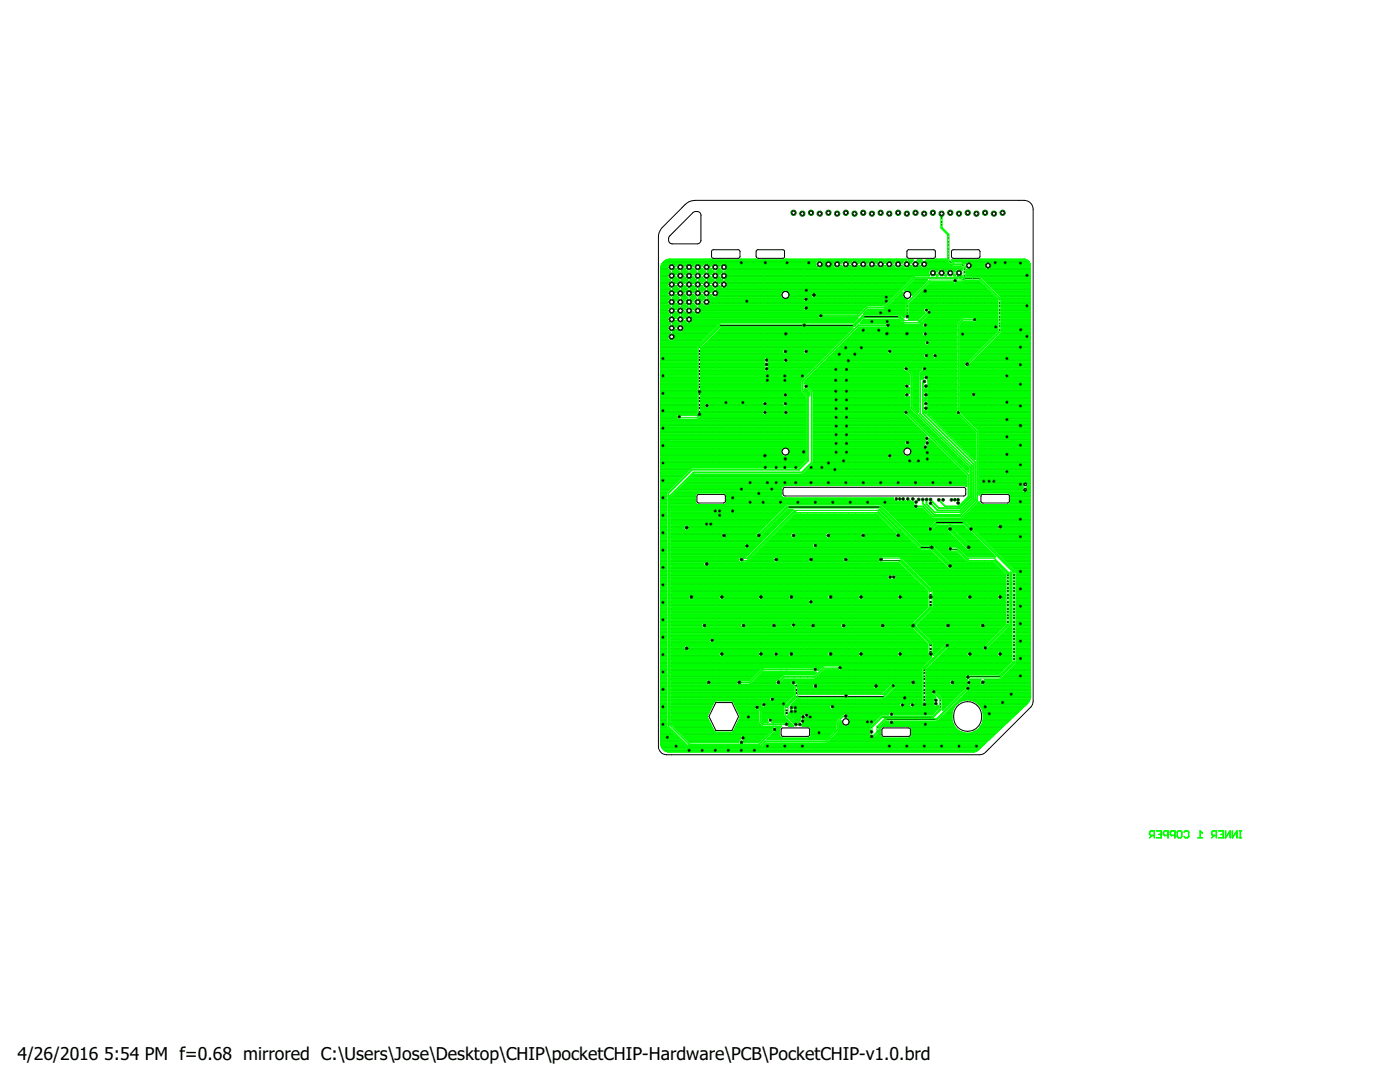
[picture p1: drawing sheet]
<svg xmlns="http://www.w3.org/2000/svg" width="279mm" height="216mm" viewBox="0 0 279 216" stroke-linecap="round" stroke-linejoin="round" font-family="sans-serif">
<defs><g id="words">
<g font-size="3.5">
<text x="3.5" y="211.4">4/26/2016</text>
<text x="20.8" y="211.4">5:54 PM f=0.68 mirrored C:\Users\Jose\Desktop\CHIP\pocketCHIP-Hardware\PCB\PocketCHIP-v1.0.brd</text>
</g>
</g></defs>
<g fill="#0f0" stroke="#0f0" stroke-width=".2">
<path d="M247.3 167.2h.5z"/>
<path d="M247.5 165.8h.1v1.4z"/>
<path d="M247.3 165.8h.5z"/>
<path d="M246.8 165.8h.1v1.4z"/>
<path d="M246.8 165.7l.1 .1-1 1.4z"/>
<path d="M245.9 165.8h.1v1.4z"/>
<path d="M245.4 165.8h.2l-.1 1.4z"/>
<path d="M245.4 165.7l.2 .1-1.1 1.4z"/>
<path d="M244.5 165.8h.1v1.4z"/>
<path d="M243.1 165.8h1.1z"/>
<path d="M244.1 165.8h.1l-.1 1.4z"/>
<path d="M243.1 167.2h1.1z"/>
<path d="M243.6 166.5h.6z"/>
<path d="M242.7 165.8h.1v1.4z"/>
<path d="M242 165.8h.8z"/>
<path d="M242 165.7l.1 .1-.3 .3z"/>
<path d="M241.8 166h.1v.6z"/>
<path d="M241.8 166.5l.3 .2z"/>
<path d="M242 166.6l.8 .1-.8 .1z"/>
<path d="M242.3 166.6v.1l-.5 .5z"/>
<path d="M239.5 165.8l.6 .5z"/>
<path d="M239.5 165.8h.1l-.1 1.4z"/>
<path d="M239 167.2h1.1z"/>
<path d="M236.3 166l.3-.2-.3 .3z"/>
<path d="M236.5 165.8h.6z"/>
<path d="M236.9 165.8l.4 .3z"/>
<path d="M237.2 166h.1v1z"/>
<path d="M237.2 166.9l.1 .1-.3 .2z"/>
<path d="M236.5 167.2h.6z"/>
<path d="M236.3 166.9l.3 .3z"/>
<path d="M235.1 165.8h.6z"/>
<path d="M235.6 165.8l.3 .3z"/>
<path d="M235.8 166h.1v1z"/>
<path d="M235.8 166.9l.1 .1-.3 .2z"/>
<path d="M235.1 167.2h.6z"/>
<path d="M234.9 166.9l.3 .3z"/>
<path d="M234.9 166h.1v1z"/>
<path d="M234.9 166l.3-.2-.2 .3z"/>
<path d="M234.4 165.8h.1v1.4z"/>
<path d="M233.7 165.8h.8z"/>
<path d="M233.8 165.7l.1 .1-.3 .3z"/>
<path d="M233.5 166h.1v.6z"/>
<path d="M233.5 166.5l.4 .2z"/>
<path d="M233.8 166.6l.7 .1-.7 .1z"/>
<path d="M233 165.8h.2l-.1 1.4z"/>
<path d="M232.4 165.8h.8z"/>
<path d="M232.4 165.7l.1 .1-.3 .3z"/>
<path d="M232.1 166h.2l-.1 .6z"/>
<path d="M232.1 166.5l.4 .2z"/>
<path d="M232.4 166.7h.8z"/>
<path d="M230.8 165.8h1z"/>
<path d="M231.7 165.8h.1v1.4z"/>
<path d="M230.8 167.2h1z"/>
<path d="M231.2 166.5h.6z"/>
<path d="M230.3 165.8h.1v1.4z"/>
<path d="M229.6 165.8h.8z"/>
<path d="M229.6 165.7l.1 .1-.3 .3z"/>
<path d="M229.4 166h.1v.6z"/>
<path d="M229.4 166.5l.3 .2z"/>
<path d="M229.6 166.7h.8z"/>
<path d="M229.9 166.6l.1 .1-.6 .5z"/>
<path d="M157.8 141.2h.4z"/>
<path d="M157.8 141.2l.9-.1v.1l-.8 .1z"/>
<path d="M158.1 141.2l.6-.1v.1l-.6 .1z"/>
<path d="M158.6 141.7h.1v.3z"/>
<path d="M158.6 141.2h.1v.8h-.1z"/>
<path d="M158.6 141.2h.1v.6z"/>
<path d="M157.8 141.9l.4 .1z"/>
<path d="M157.8 141.9h.9v.1h-.8z"/>
<path d="M158.1 141.9h.6v.1h-.6z"/>
<path d="M195.5 98.4l.5-.1-.4 .3z"/>
<path d="M195.8 98.3l5.5-.1 .1 .1-5.5 .1z"/>
<path d="M201.2 98.2l.5 .3z"/>
<path d="M201.6 98.4l.3 .5z"/>
<path d="M201.7 98.8h.2l-.1 1.5h-.1z"/>
<path d="M201.8 100.2h.1l-.2 .4h-.2z"/>
<path d="M201.2 100.7l.5-.2-.4 .3z"/>
<path d="M195.8 100.7h5.5l.1 .1h-5.5z"/>
<path d="M195.5 100.5l.5 .3z"/>
<path d="M195.3 100.2h.1l.2 .4h-.1z"/>
<path d="M195.3 100.2l.2 .1z"/>
<path d="M195.3 100.1l.2 .1-.3 .3z"/>
<path d="M192 103.5l3.2-3.2 .1 .1-3.2 3.2z"/>
<path d="M186 103.5l6.1-.1 .1 .1-6.1 .1z"/>
<path d="M185.8 103.3l.4 .2z"/>
<path d="M183.9 101.4h.1l1.9 1.9-.1 .1z"/>
<path d="M183.1 101.4h.9l.1 .1h-.9z"/>
<path d="M183.2 101.4l.1 .1-.3 .1z"/>
<path d="M182.8 101.6h.4l-.4 .1z"/>
<path d="M182.5 101.6l.4 .1z"/>
<path d="M182.3 101.5l.4 .2z"/>
<path d="M182.1 101.3l.4 .3z"/>
<path d="M182.1 101.1l.2 .3z"/>
<path d="M182.1 100.9h.1v.3z"/>
<path d="M182.2 100.6l.1 .1-.2 .3z"/>
<path d="M182.1 100.7l.3-.1-.2 .2z"/>
<path d="M182.2 100.5l.2 .1z"/>
<path d="M182.1 100.2l.2 .4z"/>
<path d="M182.1 100.2h.1v.2z"/>
<path d="M181.9 100.2h.3z"/>
<path d="M181.8 100.1l.3 .1z"/>
<path d="M181.6 99.9l.3 .2z"/>
<path d="M181.6 99.9l.1 .1-.3 .2z"/>
<path d="M181.2 100.1h.3l-.3 .2z"/>
<path d="M180.9 100.2h.4z"/>
<path d="M180.7 100.1l.4 .1z"/>
<path d="M180.6 99.9l.2 .2z"/>
<path d="M180.6 99.9l.1 .1-.2 .2z"/>
<path d="M180.3 100.1h.3l-.3 .2z"/>
<path d="M180 100.2h.4z"/>
<path d="M179.8 100.1l.3 .1z"/>
<path d="M179.8 100.1h.1z"/>
<path d="M179.6 100.1h.3l-.3 .2z"/>
<path d="M179.3 100.2h.4z"/>
<path d="M179.1 100.1l.3 .1z"/>
<path d="M178.9 100.1h.3l-.2 .2z"/>
<path d="M178.6 100.2h.4z"/>
<path d="M178.5 100.1l.3 .1z"/>
<path d="M178.3 99.9l.3 .2z"/>
<path d="M178.2 99.7l.2 .3z"/>
<path d="M178.2 99.4h.1v.4z"/>
<path d="M178.2 99.4l.1 .1z"/>
<path d="M156.5 99.4h21.8v.1h-21.8z"/>
<path d="M156.1 99.3l.5 .2z"/>
<path d="M155.9 99h.1l.3 .3-.2 .1z"/>
<path d="M155.8 98.7l.2 .4z"/>
<path d="M155.8 97.5h.1v1.3h-.2z"/>
<path d="M155.9 97.2h.1l-.2 .4z"/>
<path d="M156.1 96.9l.2 .1-.4 .3z"/>
<path d="M156.1 96.9l.5-.1-.4 .2z"/>
<path d="M156.4 96.8h36.1l.1 .1h-36.1z"/>
<path d="M192.4 96.8l.4 .2z"/>
<path d="M192.7 96.9l.2 .1z"/>
<path d="M192.8 96.1h.1v1l-.1-.1z"/>
<path d="M137.1 96.1h55.8v.1h-55.8z"/>
<path d="M134.1 99.1l3-3h.1l-3 3.1z"/>
<path d="M134.1 99.1h.1v2.2l-.1-.1z"/>
<path d="M134.1 101.2l.1 .1z"/>
<path d="M134.1 101.2h.1v43.3h-.2z"/>
<path d="M134 144.4h.2l3.6 3.7-.1 .1z"/>
<path d="M137.7 148h9.7v.1l-9.7 .1z"/>
<path d="M147.3 148h.1v.2z"/>
<path d="M147.4 147.7h.1l-.1 .4z"/>
<path d="M147.4 147.7l.3-.1-.2 .2z"/>
<path d="M147.6 147.5l.2 .1-.2 .1z"/>
<path d="M147.6 147.3l.2 .3z"/>
<path d="M147.6 147.1h.1v.3z"/>
<path d="M147.7 146.8l.1 .1-.1 .3z"/>
<path d="M147.7 146.9l.3-.2-.2 .3z"/>
<path d="M147.8 146.7l.4-.1-.3 .2z"/>
<path d="M148.1 146.6l.4 .1z"/>
<path d="M148.3 146.6l.4 .2z"/>
<path d="M148.5 146.7l.3 .2z"/>
<path d="M148.7 146.8l.2 .4z"/>
<path d="M148.8 147.1h.1v.3z"/>
<path d="M148.8 147.3l.1 .1-.1 .3z"/>
<path d="M148.5 147.7l.3-.1-.2 .2z"/>
<path d="M148.4 147.8l.3-.1v.1l-.3 .1z"/>
<path d="M148.4 147.8l.2 .2z"/>
<path d="M148.5 148h.1v.2z"/>
<path d="M148.5 148h2.9v.1l-2.9 .1z"/>
<path d="M151.3 148.1l2.6-2.6h.1l-2.6 2.7z"/>
<path d="M153.9 145.4l.1 .2z"/>
<path d="M154 145.1l.1 .1-.2 .3z"/>
<path d="M154 145.2l.3-.2-.2 .3z"/>
<path d="M154.2 145l.3-.1-.3 .2z"/>
<path d="M152 144.9h2.5v.1h-2.4z"/>
<path d="M151.9 144.8l.3 .2z"/>
<path d="M151.4 144.4l.1-.1 .5 .6h-.1z"/>
<path d="M151.3 144.3l.3 .1z"/>
<path d="M151.2 144.1l.2 .2z"/>
<path d="M151.2 141.9h.2l-.1 2.3h-.1z"/>
<path d="M151 141.7l.4 .2z"/>
<path d="M150.9 141.7l.3 .1z"/>
<path d="M150.7 141.6l.3 .2z"/>
<path d="M150.5 141.4l.3 .3z"/>
<path d="M150.4 141.2l.2 .3z"/>
<path d="M150.4 141h.1v.3z"/>
<path d="M150.5 140.7l.1 .1-.1 .3z"/>
<path d="M150.5 140.8l.3-.2-.2 .3z"/>
<path d="M150.7 140.6l.3-.1-.3 .2z"/>
<path d="M150.9 140.5h.4z"/>
<path d="M151.1 140.5l.4 .2z"/>
<path d="M151.3 140.6l.4 .2z"/>
<path d="M151.5 140.7l.2 .4z"/>
<path d="M151.6 141h.1v.2z"/>
<path d="M151.6 141.1l.4 .3z"/>
<path d="M151.9 141.3l.1 .1z"/>
<path d="M151.9 141.3h.2v.2l-.2-.1z"/>
<path d="M152 141.4l.1 .1z"/>
<path d="M152 141.4l.2 .1z"/>
<path d="M152 141.4l.2 .2z"/>
<path d="M152 141.5h.2v.1l-.1 .1z"/>
<path d="M152.1 141.6h.1z"/>
<path d="M152.1 141.5l.1 .3z"/>
<path d="M152.1 141.6h.1v.2z"/>
<path d="M152.1 141.7h.1v2.3l-.1-.1z"/>
<path d="M152.1 143.8l.3 .3z"/>
<path d="M152.3 144.1l1-.1v.1l-1 .1z"/>
<path d="M153.1 144l.2 .1z"/>
<path d="M153 143.8l.2 .3z"/>
<path d="M153 143.6h.2l-.1 .3z"/>
<path d="M153.1 143.3l.1 .1-.1 .3z"/>
<path d="M153.1 143.3l.3-.1-.2 .2z"/>
<path d="M153.3 143.2l.3-.1-.3 .2z"/>
<path d="M153.5 143.1l.4 .1z"/>
<path d="M153.7 143.1l.4 .2z"/>
<path d="M153.9 143.2l.3 .2z"/>
<path d="M154.1 143.3l.2 .3z"/>
<path d="M154.2 143.6h.1v.3z"/>
<path d="M154.2 143.8h.1l-.1 .3z"/>
<path d="M154.1 144l.1 .1-.1 .1z"/>
<path d="M154 144.1l2.5-.1 .1 .1-2.5 .1z"/>
<path d="M156.4 144.1l.3-.1-.2 .2z"/>
<path d="M156.5 144l.4-.1-.3 .2z"/>
<path d="M156.7 143.9h.4z"/>
<path d="M157 143.8l.3 .3z"/>
<path d="M157.2 143.9l.3 .4z"/>
<path d="M157.4 144.1l.2 .3z"/>
<path d="M157.5 144.4h.1v.3z"/>
<path d="M157.5 144.6l.1 .1-.2 .2z"/>
<path d="M157.4 144.8h.9v.1h-.9z"/>
<path d="M158.2 144.8l.1 .1z"/>
<path d="M156.5 143.2l.1-.1 1.7 1.8h-.1z"/>
<path d="M156.4 143l.3 .2z"/>
<path d="M156.3 142.7l.2 .4z"/>
<path d="M156.3 140.7h.1v2.2l-.1-.1z"/>
<path d="M156.4 140.5h.1l-.2 .3z"/>
<path d="M158.3 138.5l.2 .1-2.1 2v-.1z"/>
<path d="M158.3 137h.2l-.1 1.6h-.1z"/>
<path d="M158.1 136.8l.1-.1 .3 .4h-.2z"/>
<path d="M157.9 136.7l.3 .1z"/>
<path d="M157.7 136.5l.4 .3z"/>
<path d="M157.6 136.3l.3 .3z"/>
<path d="M157.6 136.1h.2l-.1 .3z"/>
<path d="M157.8 135.8l.1 .1-.2 .3z"/>
<path d="M157.9 135.6l.2 .1-.3 .3z"/>
<path d="M157.9 135.6h.4l-.3 .2z"/>
<path d="M158.1 135.6h.4z"/>
<path d="M158.4 135.6l.3 .1z"/>
<path d="M158.6 135.7l.3 .2z"/>
<path d="M158.8 135.8l.2 .3z"/>
<path d="M158.8 136l.1-.1 .6 .6-.1 .1z"/>
<path d="M159.3 136.5l.2 .3z"/>
<path d="M159.4 136.7h.2l-.1 1.6h-.1z"/>
<path d="M159.4 138.2h16.6v.1h-16.6z"/>
<path d="M177.9 136.2l.1 .1-2.1 2v-.1z"/>
<path d="M177.9 136.2h.3l-.3 .2z"/>
<path d="M178.1 136.2h.4z"/>
<path d="M178.3 136.2l.4 .2z"/>
<path d="M178.5 136.3l.4 .2z"/>
<path d="M178.7 136.4l.2 .4z"/>
<path d="M178.8 136.7h.2l-.1 .3z"/>
<path d="M178.8 136.9l.2 .1-.2 .3z"/>
<path d="M178.8 137.1l.1 .1-2.2 2.1v-.1z"/>
<path d="M176.7 139.2l.1 .1-.3 .2z"/>
<path d="M176.3 139.5l.3-.1-.3 .2z"/>
<path d="M159.1 139.5l17.3-.1v.2h-17.2z"/>
<path d="M157.9 140.7l1.3-1.3 .1 .1-1.3 1.3z"/>
<path d="M157.9 140.7l.2 .1z"/>
<path d="M158 140.7l.2 .1z"/>
<path d="M158.1 140.7l.2 .2z"/>
<path d="M158.2 140.8h.2l-.1 .1h-.1z"/>
<path d="M158.2 140.8h.2l-.1 .1z"/>
<path d="M158.3 140.8h.2l-.2 .1z"/>
<path d="M158.4 140.7h.2l-.2 .1z"/>
<path d="M158.5 140.7l.2 .1z"/>
<path d="M158.6 140.7h.1v.6z"/>
<path d="M158.6 140.7l.2 .1z"/>
<path d="M158.6 140.7l.3 .1z"/>
<path d="M158.8 140.7l.2 .1z"/>
<path d="M158.9 140.7l.1 .2z"/>
<path d="M158.9 140.8l.2 .1z"/>
<path d="M159 140.9l.2 .1z"/>
<path d="M159.1 140.9h.1v.2h-.1z"/>
<path d="M159.1 141h.1v.2h-.1z"/>
<path d="M159.1 141.1l.1 .1z"/>
<path d="M158.6 141.2l.6-.1v.1l-.6 .1z"/>
<path d="M159.1 141.2h.1v.2z"/>
<path d="M159.1 141.2h.1v.2h-.1z"/>
<path d="M159.1 141.3h.1v.2h-.1z"/>
<path d="M159.1 141.4l.1 .1-.2 .1z"/>
<path d="M159 141.5l.1 .1-.1 .1z"/>
<path d="M158.9 141.6l.2 .1z"/>
<path d="M159 141.6l.2 .2z"/>
<path d="M159.1 141.7h.1v.2h-.1z"/>
<path d="M159.1 141.8h.1v.2h-.1z"/>
<path d="M159.1 141.9h.1v.1z"/>
<path d="M158.6 141.9h.6v.1h-.6z"/>
<path d="M159.1 141.9l.1 .1z"/>
<path d="M159.1 142l.1-.1v.3h-.1z"/>
<path d="M159.1 142.1l.1-.1v.3h-.1z"/>
<path d="M159.1 142.1l.1 .1-.2 .2z"/>
<path d="M159 142.2l.1 .1-.1 .1z"/>
<path d="M158.8 142.4l.3-.1-.2 .2z"/>
<path d="M158.8 142.4h.2l-.2 .1z"/>
<path d="M158.7 142.4h.2v.1h-.3z"/>
<path d="M158.6 142.5h.2z"/>
<path d="M158.6 141.9h.1v.7z"/>
<path d="M158.5 142.5h.2z"/>
<path d="M158.5 142.4h.2v.1h-.2z"/>
<path d="M158.4 142.4l.2 .1z"/>
<path d="M158.3 142.3l.2 .2z"/>
<path d="M158.2 142.3l.2 .1z"/>
<path d="M158.2 142.3l.1-.1 .1 .2h-.2z"/>
<path d="M158.1 142.4l.2-.1-.1 .2z"/>
<path d="M158 142.4h.2l-.1 .1z"/>
<path d="M157.9 142.4h.2v.1h-.2z"/>
<path d="M157.8 142.5h.2z"/>
<path d="M157.8 141.9h.2l-.1 .7z"/>
<path d="M157.7 142.4h.2v.1h-.2z"/>
<path d="M157.6 142.4l.2 .1z"/>
<path d="M157.6 142.3l.1 .2z"/>
<path d="M157.5 142.3l.2 .1z"/>
<path d="M157.5 142.3l.1 .1z"/>
<path d="M157.5 142.3l1.8 1.7v.1l-1.8-1.7z"/>
<path d="M159.2 144h.1l-.1 .1z"/>
<path d="M159.2 144h.4l-.3 .1z"/>
<path d="M159.4 143.9l.2 .1z"/>
<path d="M159.5 143.7h.1v.3z"/>
<path d="M159.6 143.5h.1l-.1 .3z"/>
<path d="M159.6 143.5l.2-.1-.1 .2z"/>
<path d="M159.7 143.4l.1 .1z"/>
<path d="M159.6 143.1l.2 .4z"/>
<path d="M159.6 142.9h.1v.4z"/>
<path d="M159.7 142.7h.1l-.2 .3z"/>
<path d="M159.6 142.7l.4-.2-.3 .3z"/>
<path d="M159.9 142.5l.3-.1-.3 .2z"/>
<path d="M160 142.4l.4 .1z"/>
<path d="M160.3 142.4l.2 .1z"/>
<path d="M160.4 142.3h.1l-.1 .2z"/>
<path d="M160.6 142.1l.1 .1-.3 .2z"/>
<path d="M160.6 142.1h.3l-.3 .1z"/>
<path d="M160.8 142l.4 .1-.4 .1z"/>
<path d="M161 142l.4 .2z"/>
<path d="M161.2 142.1l.4 .3z"/>
<path d="M161.4 142.3l.2 .3z"/>
<path d="M161.5 142.5l.1 .4z"/>
<path d="M161.5 142.8h.1l-.1 .3z"/>
<path d="M161.5 143l.1 .1-.3 .2z"/>
<path d="M161 143.3l.4-.1-.3 .2z"/>
<path d="M160.8 143.3h.4z"/>
<path d="M160.8 143.2l.1 .2z"/>
<path d="M160.8 143.2l.1 .1-.2 .2z"/>
<path d="M160.7 143.3l.1 .1-.2 .2z"/>
<path d="M160.6 143.5l.1 .1z"/>
<path d="M160.6 143.5l.2 .3z"/>
<path d="M160.7 143.7h.2l-.1 .4z"/>
<path d="M160.7 144h.2l-.2 .3z"/>
<path d="M160.4 144.4l.4-.2-.3 .3z"/>
<path d="M160.2 144.5l.4-.1-.3 .2z"/>
<path d="M160.1 144.5h.3z"/>
<path d="M160.1 144.5h.2v.3z"/>
<path d="M160.2 144.6l.1 .1-.2 .2z"/>
<path d="M160.1 144.8h1.3l.1 .1h-1.4z"/>
<path d="M161.4 144.8l.4 .3z"/>
<path d="M161.7 145l.3 .5z"/>
<path d="M161.9 145.4h.1v1.5l-.1-.1z"/>
<path d="M161.9 146.7l.1 .1-.3 .4z"/>
<path d="M161.4 147.3l.4-.2-.4 .3z"/>
<path d="M156 147.3h5.4l.1 .1h-5.5z"/>
<path d="M155.6 147.1l.5 .3z"/>
<path d="M155.4 146.7l.3 .5z"/>
<path d="M155.4 145.4h.2l-.1 1.5-.1-.1z"/>
<path d="M155.6 145l.2 .1-.3 .4z"/>
<path d="M155.6 145l.4-.1v.1l-.3 .1z"/>
<path d="M154.7 144.9h1.2l.1 .1h-1.3z"/>
<path d="M154.7 144.9l.3 .2z"/>
<path d="M154.9 145l.3 .2z"/>
<path d="M155 145.1l.2 .4z"/>
<path d="M155.2 145.4v.3z"/>
<path d="M155.1 145.6h.2l-.2 .4z"/>
<path d="M155.1 145.8l.1 .1-.3 .2z"/>
<path d="M154.6 146.1l.4-.1-.3 .2z"/>
<path d="M154.5 146.1l.3 .1z"/>
<path d="M153.1 147.5l1.4-1.4h.1l-1.4 1.5z"/>
<path d="M153.1 147.5l11.7-.1v.2h-11.7z"/>
<path d="M164.7 147.5l.5-.4-.4 .5z"/>
<path d="M166.6 145.5l.2 .1-1.7 1.6v-.1z"/>
<path d="M166.6 143.8h.2l-.1 1.9-.1-.1z"/>
<path d="M167.8 142.7l.1 .1-1.3 1.2v-.2z"/>
<path d="M167.7 142.7l.4-.2-.3 .3z"/>
<path d="M168 142.5h.3z"/>
<path d="M168.2 142.5l.3-.2-.2 .3z"/>
<path d="M168.4 142.3h.3l-.3 .1z"/>
<path d="M168.6 142.2l.4 .1z"/>
<path d="M168.8 142.2l.4 .2z"/>
<path d="M169.1 142.3l.3 .3z"/>
<path d="M169.3 142.5l.2 .3z"/>
<path d="M169.4 142.7h.1v.4z"/>
<path d="M169.4 143h.1l-.1 .3z"/>
<path d="M169.3 143.2h.1l.3 .3-.2 .1z"/>
<path d="M169.5 143.4l.3 .5z"/>
<path d="M169.7 143.8h.1v.5z"/>
<path d="M169.7 144.2l.1 .1-.2 .4z"/>
<path d="M169.5 144.5l.2 .1-.4 .3z"/>
<path d="M168.9 144.9h.5l-.4 .2z"/>
<path d="M168.5 145l.5-.1v.1l-.4 .1z"/>
<path d="M168.2 144.8l.4 .3z"/>
<path d="M167.9 144.5h.1l.3 .4h-.1z"/>
<path d="M167.8 144.2l.2 .4z"/>
<path d="M167.7 143.9h.2v.4z"/>
<path d="M167.4 144.2l.5-.3-.4 .4z"/>
<path d="M167.4 144.2h.2l-.1 1.8h-.1z"/>
<path d="M167.2 146.1l.4-.2-.3 .3z"/>
<path d="M167.2 146.1l.1 .1-1.3 1.3-.1-.1z"/>
<path d="M166 147.4l.1 .1-.4 .2z"/>
<path d="M165.7 147.6l.1 .1-.6 .6z"/>
<path d="M165.2 148.1l.1 .2-.2 .1z"/>
<path d="M164.9 148.3l.3 .1z"/>
<path d="M152.8 148.3h12.2v.1h-12.2z"/>
<path d="M152.8 148.3l.1 .1-.9 .8v-.1z"/>
<path d="M151.8 149.2l.3-.1-.1 .2z"/>
<path d="M151.7 149.2l.3 .1z"/>
<path d="M137.2 149.2h14.6v.1h-14.6z"/>
<path d="M137 149.2l.3 .1z"/>
<path d="M136.9 149.1l.3 .2z"/>
<path d="M133.1 145.3h.1l3.8 3.9h-.1z"/>
<path d="M132.9 145.1l.4 .3z"/>
<path d="M132.9 98.5h.1v46.7h-.1z"/>
<path d="M132.9 98.5l.1 .1z"/>
<path d="M132.9 98.3h.1v.3z"/>
<path d="M132.9 98.3l.1 .1z"/>
<path d="M132.9 98.2l.1 .1z"/>
<path d="M132.9 98.1l.1 .2z"/>
<path d="M132.9 98.2l2.1-2.1h.1l-2.1 2.2z"/>
<path d="M131.9 96.1h3.2v.1h-3.2z"/>
<path d="M131.9 96.1h.1v52.4l-.1-.1z"/>
<path d="M131.9 148.4h.1v.3z"/>
<path d="M131.9 148.6l.2 .3z"/>
<path d="M132 148.8l.2 .4z"/>
<path d="M132.1 149.1l.1-.1 .1 .4h-.1z"/>
<path d="M132.2 149.3l.1-.1 .2 .3-.1 .1z"/>
<path d="M132.3 149.5l.4 .2z"/>
<path d="M132.5 149.6l.4 .2z"/>
<path d="M132.7 149.8l.4 .2z"/>
<path d="M133 149.9l.3 .1z"/>
<path d="M133.2 149.9h.3l.1 .2h-.4z"/>
<path d="M133.5 149.9l.3 .2h-.3z"/>
<path d="M133.7 150l60.3-.1 .1 .2h-60.4z"/>
<path d="M193.9 150l.4-.1v.1l-.3 .1z"/>
<path d="M194.2 149.9l.4 .1-.4 .1z"/>
<path d="M194.4 149.9h.4l-.3 .1z"/>
<path d="M194.7 149.8h.3l-.2 .1z"/>
<path d="M194.9 149.7l.3-.2-.2 .3z"/>
<path d="M195.1 149.6l.3-.2-.2 .3z"/>
<path d="M195.3 149.4l9.6-9.1 .1 .1-9.6 9.1z"/>
<path d="M205.1 140.1l.1 .1-.3 .3z"/>
<path d="M205.3 139.9l.1 .1-.3 .3z"/>
<path d="M205.4 139.7h.1l-.2 .3z"/>
<path d="M205.4 139.4h.2l-.2 .4z"/>
<path d="M205.5 139.1l.1 .1v.3h-.2z"/>
<path d="M205.5 138.9h.2l-.1 .4z"/>
<path d="M205.5 138.9l.2 .1z"/>
<path d="M205.5 96.1h.1v42.9h-.1z"/>
<path d="M204.9 96.1h.7v.1h-.6z"/>
<path d="M204.9 96.1l.3 .2z"/>
<path d="M205.1 96.2l.2 .4z"/>
<path d="M205.2 96.5h.1v.4z"/>
<path d="M205.2 96.8h.1l-.2 .3z"/>
<path d="M205.1 97l.1 .1-.2 .2z"/>
<path d="M204.9 97.2l.3 .2z"/>
<path d="M205.1 97.3l.2 .3z"/>
<path d="M205.2 97.6h.1v.3z"/>
<path d="M205.2 97.8l.1 .1-.2 .3z"/>
<path d="M205.1 98l.1 .1-.3 .3z"/>
<path d="M204.7 98.4l.3-.1-.3 .2z"/>
<path d="M204.4 98.4h.4z"/>
<path d="M204.1 98.3l.4 .2z"/>
<path d="M203.9 98.1l.4 .2z"/>
<path d="M203.8 97.8l.2 .4z"/>
<path d="M203.8 97.6h.2l-.1 .3z"/>
<path d="M203.9 97.3h.2l-.2 .4z"/>
<path d="M204.1 97.1l.1 .1-.2 .2z"/>
<path d="M203.9 97l.3 .2z"/>
<path d="M203.8 96.8l.2 .3z"/>
<path d="M203.8 96.5h.2l-.1 .4z"/>
<path d="M203.9 96.2l.2 .1-.2 .3z"/>
<path d="M203.9 96.2l.3-.1-.2 .3z"/>
<path d="M195.4 96.1h8.8v.1h-8.8z"/>
<path d="M195.4 96.1h.1v2.7l-.1-.1z"/>
<path d="M195.5 98.4l.1 .1-.2 .3z"/>
<path d="M148.4 108.8h.1v.3z"/>
<path d="M148.5 108.5l.1 .1-.2 .3z"/>
<path d="M148.5 108.6l.3-.2-.2 .3z"/>
<path d="M148.7 108.4h.3l-.3 .1z"/>
<path d="M148.8 108.3l.4 .1z"/>
<path d="M149.1 108.3l.4 .2z"/>
<path d="M149.3 108.4l.3 .2z"/>
<path d="M149.5 108.5l.2 .4z"/>
<path d="M149.6 108.8h.1v.3z"/>
<path d="M149.6 109l.1 .1-.1 .3z"/>
<path d="M149.5 109.2l.1 .1-.2 .2z"/>
<path d="M149.1 109.5h.4l-.3 .1z"/>
<path d="M148.8 109.5l.4 .1z"/>
<path d="M148.7 109.4l.3 .2z"/>
<path d="M148.5 109.3l.3 .2z"/>
<path d="M148.4 109l.2 .3z"/>
<path d="M177.9 114.6h.4l-.3 .1z"/>
<path d="M178.2 114.5l.3 .1z"/>
<path d="M178.4 114.5l.4 .2z"/>
<path d="M178.7 114.6l.2 .3z"/>
<path d="M178.8 114.8l.2 .3z"/>
<path d="M178.9 115l.1 .4z"/>
<path d="M178.9 115.2l.1 .1-.1 .3z"/>
<path d="M178.8 115.4l.1 .1-.2 .3z"/>
<path d="M178.4 115.7h.4l-.3 .1z"/>
<path d="M178.2 115.7l.3 .1z"/>
<path d="M177.9 115.6l.4 .2z"/>
<path d="M177.9 115.6l.2 .1z"/>
<path d="M177.9 115.6l.1 .2z"/>
<path d="M177.7 115.7h.3l-.3 .1z"/>
<path d="M177.4 115.7l.4 .1z"/>
<path d="M177.2 115.6l.3 .2z"/>
<path d="M177 115.5l.4 .2z"/>
<path d="M177 115.2l.1 .4z"/>
<path d="M176.9 115h.2l-.1 .4z"/>
<path d="M177 114.8h.2l-.2 .3z"/>
<path d="M177 114.8l.4-.2-.3 .3z"/>
<path d="M177.2 114.6h.4l-.3 .1z"/>
<path d="M177.4 114.5l.4 .1z"/>
<path d="M177.7 114.5l.3 .2z"/>
<path d="M177.9 114.6l.2 .1z"/>
<path d="M189.9 104.9h.1l4 4h-.2z"/>
<path d="M193.8 108.8l.2 .4z"/>
<path d="M193.9 109.1h.2l-.1 .4z"/>
<path d="M193.9 109.3l.2 .1-.2 .3z"/>
<path d="M193.6 109.8l.4-.2-.3 .3z"/>
<path d="M193.4 109.9l.4-.1-.4 .2z"/>
<path d="M193.1 109.9l.4 .1z"/>
<path d="M192.8 109.8l.4 .2z"/>
<path d="M189 105.9l4 3.9-.1 .1-4-3.9z"/>
<path d="M188.8 105.6l.3 .4z"/>
<path d="M188.8 105.4h.2l-.1 .3z"/>
<path d="M189 105.1l.1 .1-.2 .3z"/>
<path d="M188.9 105.1l.4-.2-.3 .3z"/>
<path d="M189.2 104.9l.3-.1-.3 .2z"/>
<path d="M189.4 104.8l.4 .1z"/>
<path d="M189.7 104.8l.4 .2z"/>
<path d="M156.3 134.5h6.1v.1l-6.1 .1z"/>
<path d="M162.3 134.6l.6-.4-.5 .5z"/>
<path d="M162.7 134.2h.2z"/>
<path d="M162.5 134.2h.4z"/>
<path d="M162.3 134l.3 .2z"/>
<path d="M162.2 134l.2 .1z"/>
<path d="M157 134l5.3-.1v.1l-5.2 .1z"/>
<path d="M156.9 134h.3z"/>
<path d="M156.8 134h.3z"/>
<path d="M155.8 134l1.2-.1v.1l-1.2 .1z"/>
<path d="M152.3 134l3.6-.1v.1l-3.6 .1z"/>
<path d="M152.3 133.9l.1 .1-2.4 2.5-.1-.1z"/>
<path d="M150 136.4l.1 .1-.2 .1z"/>
<path d="M149.9 136.4l.1 .1-.2 .1z"/>
<path d="M149.7 136.5h.2l-.1 .2z"/>
<path d="M149.6 136.5h.3l-.1 .2h-.2z"/>
<path d="M149.5 136.6l.3 .1z"/>
<path d="M149.5 136.6l.2 .1z"/>
<path d="M147.9 136.6l1.7-.1v.2h-1.6z"/>
<path d="M148 136.5l.1 .2-.3 .1z"/>
<path d="M147.6 136.8l.4-.1-.3 .2z"/>
<path d="M147.3 136.8l.4 .1h-.4z"/>
<path d="M147.1 136.7l.3 .2z"/>
<path d="M146.9 136.5l.3 .3z"/>
<path d="M146.8 136.2l.2 .4z"/>
<path d="M146.8 136h.1v.4z"/>
<path d="M146.9 135.8h.1l-.2 .3z"/>
<path d="M146.9 135.8l.3-.2-.2 .3z"/>
<path d="M147.1 135.6l.3-.1-.2 .2z"/>
<path d="M147.3 135.5l.4 .1z"/>
<path d="M147.6 135.5l.3 .2z"/>
<path d="M147.8 135.6l.3 .2z"/>
<path d="M147.9 135.7h1.6v.1h-1.5z"/>
<path d="M151.8 133.2l.1 .1-2.5 2.5v-.1z"/>
<path d="M151.7 133.3l.3-.1-.2 .2z"/>
<path d="M151.8 133.2h.2l-.1 .1z"/>
<path d="M151.9 133.1h.2l-.1 .2z"/>
<path d="M152 133.1h.2l-.2 .1z"/>
<path d="M152 133.1l.3 .1z"/>
<path d="M152.1 133.1l.3 .1z"/>
<path d="M152.2 133.1h3.6v.1h-3.5z"/>
<path d="M155.7 133.1l.2 .1z"/>
<path d="M155.8 133.1l.2 .1z"/>
<path d="M155.9 133.1h1.1l.1 .1h-1.2z"/>
<path d="M156.9 133.1h5.4v.1h-5.3z"/>
<path d="M162.2 133.1l.2-.1-.1 .2z"/>
<path d="M162.3 133l.3-.1-.3 .2z"/>
<path d="M162.5 132.9l.4 .1z"/>
<path d="M162.7 132.9l.4 .2z"/>
<path d="M162.9 133l.4 .3z"/>
<path d="M163.1 133.2l.2 .3z"/>
<path d="M163.2 133.4h.1v.4z"/>
<path d="M163.2 133.7l.1 .1z"/>
<path d="M164 132.9l.1 .1-.9 .8z"/>
<path d="M163.9 132.9l.3-.1-.2 .2z"/>
<path d="M164.1 132.8h.3l-.3 .1z"/>
<path d="M164.3 132.7h3v.1h-3z"/>
<path d="M167.3 132.7l.1 .1h-.2z"/>
<path d="M167.2 132.7l.4-.1-.3 .2z"/>
<path d="M167.4 132.6l.4 .1z"/>
<path d="M167.7 132.6l.3 .2z"/>
<path d="M167.9 132.7l.3 .2z"/>
<path d="M168.1 132.8l.2 .4z"/>
<path d="M168.2 133.1h.1v.3z"/>
<path d="M168.2 133.3l.1 .1-.2 .3z"/>
<path d="M167.9 133.7l.3-.1-.2 .2z"/>
<path d="M167.7 133.8h.4l-.4 .1z"/>
<path d="M167.4 133.8l.4 .1z"/>
<path d="M167.2 133.7l.4 .2z"/>
<path d="M167.2 133.7l.2 .1z"/>
<path d="M164.5 133.7l2.8-.1v.2h-2.7z"/>
<path d="M162.9 135.3l1.7-1.7 .1 .1-1.7 1.7z"/>
<path d="M162.9 135.3l.1 .1-.2 .2z"/>
<path d="M162.6 135.5h.3l-.3 .2z"/>
<path d="M156.6 135.5h6.1v.1l-6.1 .1z"/>
<path d="M156.6 135.5l.1 .1-.7 .7z"/>
<path d="M156 136.1v.3z"/>
<path d="M155.9 136.2l.2 .1-.2 .3z"/>
<path d="M155.6 136.7l.4-.2-.3 .3z"/>
<path d="M155.4 136.8l.4-.1-.3 .2z"/>
<path d="M155.1 136.8l.4 .1z"/>
<path d="M154.9 136.7l.3 .2z"/>
<path d="M154.7 136.5l.3 .3z"/>
<path d="M154.6 136.2l.2 .4z"/>
<path d="M154.6 136l.1 .4z"/>
<path d="M154.7 135.8h.1l-.1 .3z"/>
<path d="M154.7 135.8l.3-.2-.2 .3z"/>
<path d="M154.9 135.6l.4-.1-.3 .2z"/>
<path d="M155.1 135.5l.3 .1z"/>
<path d="M155.2 135.5l.8-.8 .1 .1-.8 .8z"/>
<path d="M155.9 134.8l.3-.1-.2 .2z"/>
<path d="M156.1 134.6h.3l-.3 .2z"/>
<path d="M173.3 146.8l.1 .4z"/>
<path d="M173.4 146.6h.1l-.2 .3z"/>
<path d="M173.5 146.5l.1 .1-.2 .1z"/>
<path d="M173.3 146.4l.3 .2z"/>
<path d="M173.2 146.1l.2 .4z"/>
<path d="M173.2 145.9h.2l-.1 .3z"/>
<path d="M173.3 145.6l.2 .1-.2 .3z"/>
<path d="M173.3 145.6l.2 .1z"/>
<path d="M173.4 145h.1v.8z"/>
<path d="M173.4 144.8h.2l-.2 .3z"/>
<path d="M173.4 144.8l.3-.1-.2 .2z"/>
<path d="M173.5 144.7l2.1-2.1h.1l-2 2.2z"/>
<path d="M175.6 142.6h.3l-.2 .1z"/>
<path d="M175.8 142.6l1.5-.1 .1 .1-1.6 .1z"/>
<path d="M177.2 142.4h.2l-.1 .3z"/>
<path d="M177.3 142.1l.1 .1-.1 .3z"/>
<path d="M177.3 142.1l.3-.1-.2 .2z"/>
<path d="M177.5 141.9h.3l-.3 .2z"/>
<path d="M177.7 141.9h.4z"/>
<path d="M178 141.9l.3 .1z"/>
<path d="M178.2 142l.3 .2z"/>
<path d="M178.4 142.1l.2 .4z"/>
<path d="M178.4 142.4h.2l-.1 .3z"/>
<path d="M178.4 142.6l7.6-.1v.1l-7.5 .1z"/>
<path d="M185.9 142.6l1.3-1.3h.1l-1.3 1.4z"/>
<path d="M187.1 140.8h.2l-.1 .6z"/>
<path d="M187.2 140.7l.1 .1-.3 .2z"/>
<path d="M186.8 141l.4-.1-.3 .2z"/>
<path d="M186.5 141l.4 .1z"/>
<path d="M186.3 140.9l.4 .2z"/>
<path d="M186.1 140.7l.4 .2z"/>
<path d="M186.1 140.5l.2 .3z"/>
<path d="M186.1 140.3h.1v.3z"/>
<path d="M186.2 140l.1 .1-.2 .3z"/>
<path d="M186.1 139.8l.2 .3z"/>
<path d="M186.1 139.6h.1v.3z"/>
<path d="M186.2 139.3l.1 .1-.2 .3z"/>
<path d="M186.1 139.3l.4-.1-.3 .2z"/>
<path d="M186.3 139.1h.4l-.3 .2z"/>
<path d="M186.5 139.1h.3z"/>
<path d="M186.2 138.6h.1l.5 .5-.1 .1z"/>
<path d="M186.1 138.6l.2 .1z"/>
<path d="M185.9 138.5l.3 .2z"/>
<path d="M185.7 138.3l.4 .3z"/>
<path d="M185.7 138.1l.2 .3z"/>
<path d="M185.6 137.9h.2l-.1 .3z"/>
<path d="M185.8 137.6l.1 .1-.2 .3z"/>
<path d="M185.9 137.4l.2 .1-.3 .3z"/>
<path d="M185.9 137.5l.4-.1-.3 .2z"/>
<path d="M186.1 137.4l.4 .1z"/>
<path d="M186.4 137.4l.3 .2z"/>
<path d="M186.6 137.5l.3 .2z"/>
<path d="M186.8 137.6l.2 .4z"/>
<path d="M186.9 137.9h.1v.1z"/>
<path d="M186.9 137.9h.1l1.2 1.2-.2 .1z"/>
<path d="M188 139.1l.2 .2z"/>
<path d="M188.1 139.3h.1v2.4h-.1z"/>
<path d="M188.1 141.6l4.4-4.4 .1 .1-4.4 4.4z"/>
<path d="M192.4 137.2h.2v.2z"/>
<path d="M192.6 137h.1l-.2 .3z"/>
<path d="M192.5 137l.4-.2-.3 .3z"/>
<path d="M192.7 136.8h.4l-.3 .1z"/>
<path d="M192.9 136.7l.2 .1z"/>
<path d="M192.7 136.5l.4 .3z"/>
<path d="M192.7 136.3l.2 .3z"/>
<path d="M192.7 136.1h.1v.3z"/>
<path d="M192.8 135.8h.1l-.2 .4z"/>
<path d="M192.7 135.8l.4-.1-.3 .2z"/>
<path d="M192.7 135.6l.3 .2z"/>
<path d="M192.5 135.4l.4 .3z"/>
<path d="M192.5 135.2l.2 .3z"/>
<path d="M192.4 134.9h.2v.4z"/>
<path d="M192.6 134.7h.1l-.2 .3z"/>
<path d="M192.5 134.7l.4-.1-.3 .2z"/>
<path d="M192.7 134.5h.4l-.3 .2z"/>
<path d="M192.9 134.5h.4z"/>
<path d="M193.2 134.4l.3 .2z"/>
<path d="M193.3 134.5h6v.1h-5.9z"/>
<path d="M199.2 134.5l2.6-2.6h.1l-2.6 2.7z"/>
<path d="M201.7 114.3h.2l-.1 17.7h-.1z"/>
<path d="M201.6 114.2l.3 .2z"/>
<path d="M201.6 114.2l.2 .1z"/>
<path d="M201.7 114.2h.1l-.1 10.7h-.1z"/>
<path d="M201.6 124.8h.2l-.2 .3z"/>
<path d="M201.6 125l.1 .1-4.6 4.5v-.1z"/>
<path d="M197.1 129.5h.2l-.2 .2z"/>
<path d="M197.1 129.6l.1 .1-.3 .2z"/>
<path d="M196.7 129.9l.3-.1-.3 .2z"/>
<path d="M196.4 129.9h.4z"/>
<path d="M196.2 129.8l.3 .2z"/>
<path d="M196 129.6l.3 .3z"/>
<path d="M195.9 129.4l.2 .3z"/>
<path d="M195.9 129.1h.1v.4z"/>
<path d="M196 128.9l.2 .1-.2 .2z"/>
<path d="M196 128.9l.3-.1-.2 .2z"/>
<path d="M196.2 128.7h.3l-.2 .2z"/>
<path d="M200.6 124.4l.1 .1-4.3 4.3-.1-.1z"/>
<path d="M200.5 114.6h.2l-.1 10-.1-.1z"/>
<path d="M198.1 112.1h.1l2.5 2.5-.1 .1z"/>
<path d="M192.9 112.1h5.3v.1h-5.3z"/>
<path d="M192.7 112l.3 .2z"/>
<path d="M190.6 110h.2l2 2.1-.1 .1z"/>
<path d="M189.8 110h1v.1l-1 .1z"/>
<path d="M189.7 110.1h.2l-.2 .1z"/>
<path d="M189.4 110.1l.4 .1z"/>
<path d="M189.2 110l.3 .2z"/>
<path d="M189 109.8l.3 .3z"/>
<path d="M188.9 109.6l.2 .3z"/>
<path d="M189 109.3v.4z"/>
<path d="M189 109.1l.2 .1-.2 .3z"/>
<path d="M189 109.1l.3-.1-.2 .2z"/>
<path d="M189.2 108.9h.3l-.2 .2z"/>
<path d="M189.4 108.9h.4z"/>
<path d="M189.7 108.9l.2 .1z"/>
<path d="M189.8 108.9h1.3v.1l-1.3 .1z"/>
<path d="M191 108.9l.3 .2z"/>
<path d="M191.2 109l.3 .2z"/>
<path d="M191.3 109.2l.2-.1 1.9 2h-.1z"/>
<path d="M193.2 111h5.3l.1 .1h-5.3z"/>
<path d="M198.5 111l.1 .1z"/>
<path d="M193.6 106.2l.1-.1 4.9 5-.1 .1z"/>
<path d="M193.5 106.2h.2z"/>
<path d="M193.3 106l.4 .2z"/>
<path d="M193.1 105.9l.3 .2z"/>
<path d="M193.1 105.7l.2 .3z"/>
<path d="M192.1 104.8h.1l1 1-.1 .1z"/>
<path d="M187.1 104.8h5.1l.1 .1h-5.2z"/>
<path d="M187.1 104.8l.1 .1-1 1-.1-.2z"/>
<path d="M186.2 105.7l.1 .1-.2 .2z"/>
<path d="M186.1 105.9l.1 .1-.3 .2z"/>
<path d="M185.7 106.1h.4l-.4 .2z"/>
<path d="M185.4 106.2h.4z"/>
<path d="M185.2 106l.4 .2z"/>
<path d="M185 105.9l.4 .2z"/>
<path d="M185 105.6l.2 .4z"/>
<path d="M184.9 105.4h.2l-.1 .4z"/>
<path d="M185.1 105.2h.1l-.2 .3z"/>
<path d="M185 105.2l.4-.2-.3 .3z"/>
<path d="M185.2 105h.3l-.2 .1z"/>
<path d="M185.4 105l1.2-1.3 .1 .1-1.2 1.3z"/>
<path d="M186.6 103.8l.3-.1-.3 .2z"/>
<path d="M186.8 103.7h5.8v.1h-5.8z"/>
<path d="M192.5 103.7l.3 .2z"/>
<path d="M192.7 103.8l.1-.1 1.2 1.3-.1 .1z"/>
<path d="M193.9 104.9l.2 .2z"/>
<path d="M194 105l.2 .1v.1l-.2-.1z"/>
<path d="M194.1 105.1l.3 .2z"/>
<path d="M194.2 105.2h.1l8.5 8.5h-.2z"/>
<path d="M202.6 113.6l.3 .2z"/>
<path d="M202.8 113.7l.2 .4z"/>
<path d="M202.8 114h.2l-.1 18.4-.1-.1z"/>
<path d="M202.9 132.2l.1 .1-.2 .3z"/>
<path d="M202.8 132.4l.1 .1-3 3v-.1z"/>
<path d="M199.9 135.3l.1 .1-.3 .2z"/>
<path d="M199.5 135.6h.4l-.3 .1z"/>
<path d="M196.4 135.6h3.2v.1h-3.1z"/>
<path d="M196.4 135.6l.3 .2z"/>
<path d="M196.6 135.8l.2 .3z"/>
<path d="M196.7 136l.1 .4z"/>
<path d="M196.7 136.2l.1 .1-.1 .3z"/>
<path d="M196.4 136.7l.3-.2-.2 .3z"/>
<path d="M196.2 136.8l.4-.1-.3 .2z"/>
<path d="M195.9 136.8l.4 .1z"/>
<path d="M195.7 136.7l.3 .2z"/>
<path d="M195.5 136.5l.3 .3z"/>
<path d="M195.4 136.2l.2 .4z"/>
<path d="M195.4 136h.1v.4z"/>
<path d="M195.5 135.8h.1l-.1 .3z"/>
<path d="M195.5 135.8l.3-.2-.2 .3z"/>
<path d="M193.5 135.6h2.2l.1 .1h-2.3z"/>
<path d="M193.5 135.6l.2 .1z"/>
<path d="M193.6 135.7l.3 .2z"/>
<path d="M193.8 135.8l.2 .3z"/>
<path d="M193.9 136.1h.1v.3z"/>
<path d="M193.9 136.3h.1l-.1 .3z"/>
<path d="M193.6 136.7l.3-.2-.2 .3z"/>
<path d="M193.4 136.8l.4-.1-.3 .2z"/>
<path d="M193.4 136.8l.1 .1z"/>
<path d="M193.4 136.8l.3 .3z"/>
<path d="M193.6 137l.2 .3z"/>
<path d="M193.7 137.2h.1v.4z"/>
<path d="M193.7 137.4l.1 .1-.2 .3z"/>
<path d="M193.6 137.6l.1 .1-.3 .2z"/>
<path d="M193.2 137.9h.3l-.2 .1z"/>
<path d="M193.1 137.9l.2 .1z"/>
<path d="M193.2 137.9l.1 .1-6 5.9-.1-.1z"/>
<path d="M187.2 143.9l.2-.1-.2 .2z"/>
<path d="M187.1 143.9h.2l-.1 .1z"/>
<path d="M187 143.9h.2v.1h-.2z"/>
<path d="M186.9 144h.2z"/>
<path d="M178.5 143.9h8.5v.1l-8.5 .1z"/>
<path d="M178.4 143.9l.2 .2z"/>
<path d="M178.4 144h.2l-.1 .4z"/>
<path d="M178.5 144.2l.1 .1-.2 .3z"/>
<path d="M178.2 144.7l.3-.2-.2 .3z"/>
<path d="M178 144.7h.3l-.3 .1z"/>
<path d="M177.7 144.7l.4 .1z"/>
<path d="M177.5 144.6l.3 .2z"/>
<path d="M177.3 144.5l.3 .2z"/>
<path d="M177.2 144.2l.2 .4z"/>
<path d="M177.2 144h.2l-.1 .4z"/>
<path d="M177.2 143.9l.2 .1-.1 .1z"/>
<path d="M176.8 144l.5-.1 .1 .1-.6 .1z"/>
<path d="M175.5 145.2l1.3-1.3 .1 .1-1.3 1.3z"/>
<path d="M175.5 145.2h.2l-.1 1h-.1z"/>
<path d="M175.6 146.1l.1 .1-.1 .2z"/>
<path d="M175.5 146.3l.1 .1-1 .9v-.1z"/>
<path d="M174.6 147.2l.1 .1-.2 .1z"/>
<path d="M174.3 147.4h.3l-.3 .1z"/>
<path d="M174.3 147.4v.2z"/>
<path d="M174 147.5h.4l-.3 .2z"/>
<path d="M173.7 147.6h.4z"/>
<path d="M173.5 147.4l.4 .2z"/>
<path d="M173.4 147.3l.2 .3z"/>
<path d="M173.3 147l.2 .4z"/>
<path d="M154.2 130.4h.1v.3z"/>
<path d="M154.3 130.1l.1 .1-.2 .3z"/>
<path d="M154.5 129.9l.1 .1-.3 .2z"/>
<path d="M154.5 129.9h.3l-.3 .2z"/>
<path d="M154.7 129.9h.4z"/>
<path d="M154.9 129.9l.4 .1z"/>
<path d="M155.2 130l.3 .2z"/>
<path d="M155.3 130.1l.2 .4z"/>
<path d="M155.4 130.4h.2l-.1 .3z"/>
<path d="M155.4 130.6h.2l-.2 .3z"/>
<path d="M155.4 130.8l.1 .1-.3 .2z"/>
<path d="M154.9 131.1l.4-.1-.3 .2z"/>
<path d="M154.7 131.1h.4z"/>
<path d="M154.5 131l.3 .2z"/>
<path d="M154.3 130.8l.3 .3z"/>
<path d="M154.2 130.6l.2 .3z"/>
<path d="M161.1 120h.2l-.1 .3z"/>
<path d="M161.2 119.7h.2l-.2 .4z"/>
<path d="M161.2 119.7l.3-.2-.2 .3z"/>
<path d="M161.4 119.5h.4l-.4 .2z"/>
<path d="M161.6 119.5h.4z"/>
<path d="M161.9 119.4l.3 .2z"/>
<path d="M162.1 119.5l.3 .3z"/>
<path d="M162.3 119.7l.2 .3z"/>
<path d="M162.3 120h.2v.3z"/>
<path d="M162.4 120.2h.1l-.2 .3z"/>
<path d="M162.3 120.4l.1 .1-.3 .2z"/>
<path d="M161.9 120.7l.3-.1-.3 .2z"/>
<path d="M161.6 120.7l.4 .1z"/>
<path d="M161.4 120.6l.3 .2z"/>
<path d="M161.2 120.4l.3 .2z"/>
<path d="M161.1 120.2l.2 .3z"/>
<path d="M188.4 124.7h.2v.3z"/>
<path d="M188.6 124.4h.1l-.2 .4z"/>
<path d="M188.5 124.4l.4-.2-.3 .3z"/>
<path d="M188.7 124.2h.4l-.3 .1z"/>
<path d="M189 124.1l.4 .1z"/>
<path d="M189.3 124.1l.3 .2z"/>
<path d="M189.5 124.2l.3 .3z"/>
<path d="M189.7 124.4l.2 .3z"/>
<path d="M189.8 124.7h.1v.3z"/>
<path d="M189.8 124.9l.1 .1-.2 .3z"/>
<path d="M189.7 125.1l.1 .1-.3 .3z"/>
<path d="M189.3 125.4h.3l-.3 .2z"/>
<path d="M189 125.5h.4z"/>
<path d="M188.7 125.3l.4 .2z"/>
<path d="M188.5 125.2l.4 .2z"/>
<path d="M188.5 124.9l.2 .3z"/>
<path d="M143.3 130.3h.1v.4z"/>
<path d="M143.4 130.1h.2l-.2 .4z"/>
<path d="M143.4 130.1l.3-.2-.2 .3z"/>
<path d="M143.6 129.9l.4-.1-.3 .2z"/>
<path d="M143.8 129.8l.5 .1z"/>
<path d="M144.1 129.8l.4 .2z"/>
<path d="M144.3 129.9l.4 .3z"/>
<path d="M144.5 130.1l.2 .3z"/>
<path d="M144.6 130.3h.2l-.1 .4z"/>
<path d="M144.6 130.6h.2l-.2 .3z"/>
<path d="M144.6 130.8l.1 .1-.3 .2z"/>
<path d="M144.1 131.1l.4-.1-.3 .2z"/>
<path d="M143.8 131.1l.5 .1z"/>
<path d="M143.6 131l.4 .2z"/>
<path d="M143.4 130.8l.3 .3z"/>
<path d="M143.3 130.6l.2 .3z"/>
<path d="M154.2 111.5h.1v.4z"/>
<path d="M154.3 111.2l.1 .1-.2 .3z"/>
<path d="M154.5 111l.1 .1-.3 .3z"/>
<path d="M154.5 111h.3l-.3 .2z"/>
<path d="M154.7 110.9l.4 .1-.4 .1z"/>
<path d="M155 111l.3 .1z"/>
<path d="M155.2 111.1l.3 .2z"/>
<path d="M155.4 111.2l.2 .4z"/>
<path d="M155.5 111.5h.1v.4z"/>
<path d="M155.5 111.7l.1 .1-.2 .3z"/>
<path d="M155.4 112l.1 .1-.3 .2z"/>
<path d="M155 112.3l.3-.1-.3 .2z"/>
<path d="M154.7 112.3l.4 .1z"/>
<path d="M154.5 112.2l.3 .2z"/>
<path d="M154.3 112l.3 .2z"/>
<path d="M154.2 111.7l.2 .4z"/>
<path d="M157.7 106.6v.5z"/>
<path d="M157.8 106.4l.1 .1-.2 .3z"/>
<path d="M157.9 106.2l.2 .1-.3 .3z"/>
<path d="M157.9 106.2h.4l-.3 .2z"/>
<path d="M158.2 106.2h.4z"/>
<path d="M158.4 106.2l.4 .1z"/>
<path d="M158.7 106.3l.3 .2z"/>
<path d="M158.9 106.4l.2 .4z"/>
<path d="M159 106.6v.5z"/>
<path d="M159 106.9l.1 .1-.2 .3z"/>
<path d="M158.9 107.1l.1 .2-.3 .2z"/>
<path d="M158.4 107.5l.4-.1-.3 .2z"/>
<path d="M158.2 107.5h.4z"/>
<path d="M157.9 107.4l.4 .2z"/>
<path d="M157.7 107.2l.4 .2z"/>
<path d="M157.6 106.9l.3 .4z"/>
<path d="M161.1 111.5h.1v.4z"/>
<path d="M161.2 111.2l.2 .1-.2 .3z"/>
<path d="M161.4 111l.1 .1-.3 .3z"/>
<path d="M161.4 111h.4l-.4 .2z"/>
<path d="M161.7 110.9l.3 .1-.3 .1z"/>
<path d="M161.9 111l.3 .1z"/>
<path d="M162.1 111.1l.4 .2z"/>
<path d="M162.3 111.2l.2 .4z"/>
<path d="M162.4 111.5h.2l-.1 .4z"/>
<path d="M162.4 111.7l.2 .1-.2 .3z"/>
<path d="M162.3 112l.2 .1-.3 .2z"/>
<path d="M161.9 112.3l.4-.1-.3 .2z"/>
<path d="M161.6 112.3l.4 .1z"/>
<path d="M161.4 112.2l.4 .2z"/>
<path d="M161.2 112l.3 .2z"/>
<path d="M161.1 111.7l.2 .4z"/>
<path d="M164.6 106.7h.1v.4z"/>
<path d="M164.7 106.4l.1 .1-.2 .3z"/>
<path d="M164.9 106.2l.1 .1-.3 .3z"/>
<path d="M164.9 106.2h.3l-.3 .2z"/>
<path d="M165.1 106.2h.4z"/>
<path d="M165.4 106.2l.3 .1z"/>
<path d="M165.6 106.3l.3 .2z"/>
<path d="M165.8 106.4l.2 .4z"/>
<path d="M165.9 106.6l.1 .5z"/>
<path d="M165.9 106.9l.1 .1-.2 .3z"/>
<path d="M165.8 107.1l.1 .2-.2 .2z"/>
<path d="M165.4 107.5l.4-.1-.4 .2z"/>
<path d="M165.1 107.5h.4z"/>
<path d="M164.9 107.4l.3 .2z"/>
<path d="M164.7 107.2l.3 .2z"/>
<path d="M164.6 106.9l.2 .4z"/>
<path d="M168 111.5h.2l-.1 .4z"/>
<path d="M168.2 111.2l.1 .1-.2 .3z"/>
<path d="M168.1 111.3l.4-.2-.2 .3z"/>
<path d="M168.4 111h.3l-.3 .2z"/>
<path d="M168.6 110.9l.4 .1-.4 .1z"/>
<path d="M168.8 111l.4 .1z"/>
<path d="M169.1 111.1l.3 .2z"/>
<path d="M169.3 111.2l.2 .4z"/>
<path d="M169.4 111.5h.1v.4z"/>
<path d="M169.4 111.7l.1 .1-.2 .3z"/>
<path d="M169.3 112l.1 .1-.3 .2z"/>
<path d="M168.8 112.3l.4-.1-.3 .2z"/>
<path d="M168.6 112.3l.4 .1z"/>
<path d="M168.4 112.2l.3 .2z"/>
<path d="M168.1 112l.4 .2z"/>
<path d="M168.1 111.7l.2 .4z"/>
<path d="M171.5 106.7h.2l-.1 .4z"/>
<path d="M171.6 106.4l.2 .1-.2 .3z"/>
<path d="M171.9 106.2l.1 .1-.3 .3z"/>
<path d="M171.8 106.2h.4l-.3 .2z"/>
<path d="M172 106.2h.4z"/>
<path d="M172.3 106.2l.4 .1z"/>
<path d="M172.6 106.3l.3 .2z"/>
<path d="M172.7 106.4l.3 .4z"/>
<path d="M172.8 106.7h.2l-.1 .4z"/>
<path d="M172.8 106.9l.2 .1-.2 .3z"/>
<path d="M172.8 107.1l.1 .2-.3 .2z"/>
<path d="M172.3 107.5l.4-.1-.3 .2z"/>
<path d="M172 107.5h.4z"/>
<path d="M171.8 107.4l.4 .2z"/>
<path d="M171.6 107.2l.4 .2z"/>
<path d="M171.5 106.9l.2 .4z"/>
<path d="M140.3 112.4h.1v.3z"/>
<path d="M140.4 112.1h.1l-.1 .4z"/>
<path d="M140.4 112.1l.3-.2-.2 .3z"/>
<path d="M140.6 111.9h.3l-.3 .1z"/>
<path d="M140.8 111.8l.4 .1-.4 .1z"/>
<path d="M141.1 111.8l.3 .2z"/>
<path d="M141.3 111.9l.3 .3z"/>
<path d="M141.5 112.1l.2 .4z"/>
<path d="M141.6 112.4h.1v.3z"/>
<path d="M141.6 112.6l.1 .1-.2 .3z"/>
<path d="M141.5 112.8l.1 .1-.3 .3z"/>
<path d="M141.1 113.1h.3l-.3 .2z"/>
<path d="M140.8 113.2h.4z"/>
<path d="M140.6 113l.3 .2z"/>
<path d="M140.4 112.8l.3 .4z"/>
<path d="M140.3 112.6l.2 .3z"/>
<path d="M147.2 111.5h.2l-.1 .4z"/>
<path d="M147.3 111.2l.2 .1-.2 .3z"/>
<path d="M147.5 111l.1 .1-.2 .3z"/>
<path d="M147.5 111h.4l-.3 .2z"/>
<path d="M147.7 111h.4z"/>
<path d="M148 111l.4 .1z"/>
<path d="M148.3 111l.1 .2z"/>
<path d="M148.3 111.1l.5-.1v.1l-.5 .1z"/>
<path d="M148.7 111.1l9.4-9.4h.1l-9.4 9.5z"/>
<path d="M157.2 101.7h1v.1h-.9z"/>
<path d="M152 106.9l5.3-5.2h.1l-5.3 5.3z"/>
<path d="M152 106.9l.1 .1z"/>
<path d="M152 106.9l.1 .1-.1 .3z"/>
<path d="M151.9 107.1l.1 .2-.3 .2z"/>
<path d="M151.5 107.5l.3-.1-.2 .2z"/>
<path d="M151.2 107.5h.4z"/>
<path d="M151 107.4l.3 .2z"/>
<path d="M150.8 107.2l.3 .2z"/>
<path d="M150.7 106.9l.2 .4z"/>
<path d="M150.7 106.6l.1 .5z"/>
<path d="M150.8 106.4l.1 .1-.2 .3z"/>
<path d="M151 106.2l.1 .1-.3 .3z"/>
<path d="M151 106.2h.4l-.4 .2z"/>
<path d="M151.2 106.2l5.5-5.6 .1 .1-5.5 5.6z"/>
<path d="M156.7 100.7l.4-.1-.3 .2z"/>
<path d="M156.9 100.6h19l.1 .1h-19z"/>
<path d="M175.8 100.6l.3 .2z"/>
<path d="M176 100.7l.1-.1 8 8.1-.1 .1z"/>
<path d="M184 108.6h1.5v.1l-1.5 .1z"/>
<path d="M185.4 108.6l.2 .1z"/>
<path d="M185.5 108.6l.3-.1-.3 .2z"/>
<path d="M185.7 108.5l.4 .1z"/>
<path d="M186 108.5l.4 .2z"/>
<path d="M186.2 108.6h.1l4 4h-.1z"/>
<path d="M190.1 112.5l.3 .4z"/>
<path d="M190.2 112.8h.2l-.1 .4z"/>
<path d="M190.2 113l.2 .1-.2 .3z"/>
<path d="M189.9 113.5l.4-.2-.3 .3z"/>
<path d="M189.7 113.6l.4-.1-.3 .2z"/>
<path d="M189.4 113.6l.4 .1z"/>
<path d="M189.2 113.5l.3 .2z"/>
<path d="M185.4 109.7l3.9 3.8v.1l-3.9-3.8z"/>
<path d="M183.7 109.8l1.8-.1v.1l-1.8 .1z"/>
<path d="M183.5 109.7l.3 .2z"/>
<path d="M183.3 109.5l.3 .2z"/>
<path d="M175.5 101.7h.1l7.9 7.9h-.2z"/>
<path d="M175.5 101.7l.1 .1z"/>
<path d="M175.5 101.7l4.1 4v.2l-4.1-4.1z"/>
<path d="M179.5 105.7l.2 .2z"/>
<path d="M179.6 105.8l.1 .2z"/>
<path d="M179.7 105.9l.1 .2z"/>
<path d="M179.7 106l.2 .2z"/>
<path d="M179.7 106.1h.2l-.1 .2z"/>
<path d="M179.8 106.2v.2z"/>
<path d="M179.7 106.3h.2l-.1 .3z"/>
<path d="M179.7 106.4l.2 .4z"/>
<path d="M179.8 106.7h.2l-.1 .4z"/>
<path d="M179.8 106.9l.2 .1-.2 .3z"/>
<path d="M179.8 107.1l.1 .2-.3 .2z"/>
<path d="M179.3 107.5l.4-.1-.3 .2z"/>
<path d="M179 107.5h.5z"/>
<path d="M178.8 107.4l.4 .2z"/>
<path d="M178.6 107.2l.3 .2z"/>
<path d="M178.5 106.9l.2 .4z"/>
<path d="M178.5 106.7h.2l-.1 .4z"/>
<path d="M178.6 106.4l.2 .1-.2 .3z"/>
<path d="M174.8 102.5l4 3.9-.1 .2-3.9-4z"/>
<path d="M158.8 102.6l16.1-.1v.1l-16.1 .1z"/>
<path d="M149.4 111.9l9.4-9.4 .1 .1-9.4 9.4z"/>
<path d="M149.4 111.9l.1 .1-.2 .2z"/>
<path d="M149.1 112.2l.3-.1-.3 .2z"/>
<path d="M148.3 112.2l.8-.1 .1 .1-.9 .1z"/>
<path d="M148.2 112.2h.2z"/>
<path d="M148 112.3l.4-.1-.3 .2z"/>
<path d="M147.7 112.3l.4 .1z"/>
<path d="M147.5 112.2l.4 .2z"/>
<path d="M147.3 112l.3 .2z"/>
<path d="M147.2 111.7l.2 .4z"/>
<path d="M198.9 104.9h.1v.4z"/>
<path d="M199 104.7h.1l-.2 .4z"/>
<path d="M198.9 104.7l.4-.2-.2 .3z"/>
<path d="M199.2 104.5l.3-.1-.3 .2z"/>
<path d="M199.4 104.4l.4 .1z"/>
<path d="M199.7 104.4l.3 .2z"/>
<path d="M199.9 104.5l.3 .3z"/>
<path d="M200.1 104.7l.2 .3z"/>
<path d="M200.2 104.9h.1v.4z"/>
<path d="M200.2 105.2h.1l-.2 .4z"/>
<path d="M200.1 105.4l.1 .1-.3 .2z"/>
<path d="M199.7 105.7h.3l-.3 .1z"/>
<path d="M199.4 105.7l.4 .1z"/>
<path d="M199.2 105.6l.3 .2z"/>
<path d="M198.9 105.5l.4 .2z"/>
<path d="M198.9 105.2l.2 .3z"/>
<path d="M143.7 106.7h.2l-.1 .4z"/>
<path d="M143.9 106.4l.1 .1-.2 .3z"/>
<path d="M144.1 106.2l.1 .1-.3 .3z"/>
<path d="M144 106.2h.4l-.3 .2z"/>
<path d="M144.3 106.2h.4z"/>
<path d="M144.5 106.2l.4 .1z"/>
<path d="M144.8 106.3l.3 .2z"/>
<path d="M145 106.4l.2 .4z"/>
<path d="M145.1 106.7h.1v.4z"/>
<path d="M145.1 106.9l.1 .1-.2 .3z"/>
<path d="M145 107.1l.1 .2-.3 .2z"/>
<path d="M144.5 107.5l.4-.1-.3 .2z"/>
<path d="M144.3 107.5h.4z"/>
<path d="M144 107.4l.4 .2z"/>
<path d="M143.8 107.2l.4 .2z"/>
<path d="M143.8 106.9l.2 .4z"/>
<path d="M136.3 105.1h.1v.4z"/>
<path d="M136.4 104.9h.1l-.1 .3z"/>
<path d="M136.6 104.6l.1 .2-.3 .2z"/>
<path d="M136.6 104.7l.4-.1-.4 .2z"/>
<path d="M136.9 104.6l.3 .1h-.3z"/>
<path d="M137.1 104.6l.4 .2z"/>
<path d="M137.3 104.7l.3 .2z"/>
<path d="M137.5 104.9l.2 .3z"/>
<path d="M137.6 105.1l.1 .4z"/>
<path d="M137.6 105.4h.2l-.2 .3z"/>
<path d="M137.5 105.6l.1 .1-.2 .2z"/>
<path d="M137.1 105.9l.4-.1-.3 .2z"/>
<path d="M136.8 105.9l.4 .1z"/>
<path d="M136.6 105.8l.3 .2z"/>
<path d="M136.4 105.6l.3 .3z"/>
<path d="M136.3 105.4l.2 .3z"/>
<path d="M198.9 130.3h.1v.4z"/>
<path d="M199 130.1h.1l-.2 .4z"/>
<path d="M198.9 130.1l.4-.2-.2 .3z"/>
<path d="M199.2 129.9l.3-.1-.3 .2z"/>
<path d="M199.4 129.8l.4 .1z"/>
<path d="M199.7 129.8l.3 .2z"/>
<path d="M199.9 129.9l.3 .3z"/>
<path d="M200.1 130.1l.2 .3z"/>
<path d="M200.2 130.3h.1v.4z"/>
<path d="M200.2 130.6h.1l-.2 .3z"/>
<path d="M200.1 130.8l.1 .1-.3 .2z"/>
<path d="M199.7 131.1l.3-.1-.3 .2z"/>
<path d="M199.4 131.1l.4 .1z"/>
<path d="M199.2 131l.3 .2z"/>
<path d="M198.9 130.8l.4 .3z"/>
<path d="M198.9 130.6l.2 .3z"/>
<path d="M189.3 136h.2l-.1 .4z"/>
<path d="M189.4 135.8h.1l-.1 .3z"/>
<path d="M189.4 135.8l.3-.2-.2 .3z"/>
<path d="M189.6 135.6l.4-.1-.3 .2z"/>
<path d="M189.8 135.5l.4 .1z"/>
<path d="M190.1 135.5l.4 .2z"/>
<path d="M190.3 135.6l.4 .2z"/>
<path d="M190.5 135.8l.3 .3z"/>
<path d="M190.7 136v.4z"/>
<path d="M190.6 136.2l.2 .1-.2 .3z"/>
<path d="M190.3 136.7l.4-.2-.3 .3z"/>
<path d="M190.1 136.8l.4-.1-.3 .2z"/>
<path d="M189.8 136.8l.4 .1z"/>
<path d="M189.6 136.7l.3 .2z"/>
<path d="M189.4 136.5l.3 .3z"/>
<path d="M189.3 136.2l.2 .4z"/>
<path d="M181.5 136h.1v.4z"/>
<path d="M181.6 135.8h.1l-.2 .3z"/>
<path d="M181.6 135.8l.3-.2-.2 .3z"/>
<path d="M181.8 135.6l.4-.1-.3 .2z"/>
<path d="M182 135.5l.4 .1z"/>
<path d="M182.3 135.5l.3 .2z"/>
<path d="M182.5 135.6l.4 .2z"/>
<path d="M182.7 135.8l.2 .3z"/>
<path d="M182.8 136h.1v.4z"/>
<path d="M182.8 136.2l.1 .1-.1 .3z"/>
<path d="M182.5 136.7l.4-.2-.3 .3z"/>
<path d="M182.3 136.8l.4-.1-.3 .2z"/>
<path d="M182 136.8l.4 .1z"/>
<path d="M181.8 136.7l.3 .2z"/>
<path d="M181.6 136.5l.3 .3z"/>
<path d="M181.5 136.2l.2 .4z"/>
<path d="M140.7 136h.1v.4z"/>
<path d="M140.8 135.8h.1l-.1 .3z"/>
<path d="M140.8 135.8l.3-.2-.2 .3z"/>
<path d="M141 135.6l.4-.1-.3 .2z"/>
<path d="M141.2 135.5l.4 .1z"/>
<path d="M141.5 135.5l.4 .2z"/>
<path d="M141.7 135.6l.4 .2z"/>
<path d="M141.9 135.8l.2 .3z"/>
<path d="M142 136h.2l-.1 .4z"/>
<path d="M142 136.2l.2 .1-.2 .3z"/>
<path d="M141.7 136.7l.4-.2-.3 .3z"/>
<path d="M141.5 136.8l.4-.1-.3 .2z"/>
<path d="M141.2 136.8l.4 .1z"/>
<path d="M141 136.7l.4 .2z"/>
<path d="M140.8 136.5l.3 .3z"/>
<path d="M140.7 136.2l.2 .4z"/>
<path d="M136.3 129.2h.1v.4z"/>
<path d="M136.4 128.9l.1 .1-.1 .3z"/>
<path d="M136.6 128.7l.1 .1-.3 .3z"/>
<path d="M136.6 128.8l.4-.1-.3 .2z"/>
<path d="M136.8 128.7h.4z"/>
<path d="M137.1 128.7l.4 .2z"/>
<path d="M137.3 128.8l.3 .2z"/>
<path d="M137.5 128.9l.2 .4z"/>
<path d="M137.6 129.2l.1 .4z"/>
<path d="M137.6 129.5h.2l-.2 .3z"/>
<path d="M137.5 129.7l.1 .1-.2 .2z"/>
<path d="M137.1 130l.4-.1-.3 .2z"/>
<path d="M136.8 130l.4 .1z"/>
<path d="M136.6 129.9l.3 .2z"/>
<path d="M136.4 129.7l.3 .3z"/>
<path d="M136.3 129.5l.2 .3z"/>
<path d="M176.1 147.3h5.4l.1 .1h-5.5z"/>
<path d="M175.8 147.1l.4 .2v.1l-.5-.2z"/>
<path d="M175.5 146.7h.2l.2 .5h-.1z"/>
<path d="M175.5 145.4h.2l-.1 1.5-.1-.1z"/>
<path d="M175.8 145l.1 .1-.2 .4h-.2z"/>
<path d="M175.7 145l.5-.2v.1l-.4 .2z"/>
<path d="M176.1 144.8h5.5v.1h-5.5z"/>
<path d="M181.5 144.8l.4 .2v.1l-.4-.2z"/>
<path d="M181.8 145l.3 .5z"/>
<path d="M182 145.4h.1v1.5l-.1-.1z"/>
<path d="M182 146.7l.1 .1-.3 .4z"/>
<path d="M181.5 147.3l.4-.2v.1l-.4 .2z"/>
<path d="M181.5 147.3l.1 .1h-.1z"/>
<path d="M146.4 145.9v.2z"/>
<path d="M146.3 145.9l.2 .1-.1 .2-.1-.1z"/>
<path d="M146.2 146.1l.2-.1v.1l-.2 .1z"/>
<path d="M146.3 146v.2z"/>
<path d="M146.2 146.1l.1 .1h-.1z"/>
<path d="M146.1 146.1l.2 .1-.2 .1z"/>
<path d="M146 146.2h.2z"/>
<path d="M142.8 146.2l3.3-.1v.1l-3.3 .1z"/>
<path d="M142.7 146.2h.2z"/>
<path d="M142.6 146.1l.2 .1z"/>
<path d="M142.5 146.1h.2l.1 .1h-.2z"/>
<path d="M142.5 146.1l.2 .1z"/>
<path d="M142.5 146l.2 .2z"/>
<path d="M142.4 146l.2 .1z"/>
<path d="M142.4 146h.2z"/>
<path d="M142.4 145.9h.1l.1 .1-.2 .1z"/>
<path d="M141.1 143.2l1.4 2.8z"/>
<path d="M141 143.2l.2 .1z"/>
<path d="M141 143.1l.2 .2z"/>
<path d="M141 143l.1 .2z"/>
<path d="M141 143h.1v.2z"/>
<path d="M141 143l.1 .1z"/>
<path d="M141 142.9h.1v.2z"/>
<path d="M141 142.9l.1 .1z"/>
<path d="M141 142.9h.1v.1z"/>
<path d="M141 142.8l.1 .2z"/>
<path d="M141 142.8l.1 .1z"/>
<path d="M141.1 142.7h.1l-.1 .2z"/>
<path d="M141 142.7l.2 .1z"/>
<path d="M142.4 140h.1l-1.4 2.8z"/>
<path d="M142.4 139.9h.2l-.1 .2h-.1z"/>
<path d="M142.4 139.9l.2 .1z"/>
<path d="M142.4 139.9l.2-.1-.1 .2z"/>
<path d="M142.5 139.8h.2l-.1 .2z"/>
<path d="M142.5 139.8l.2 .1z"/>
<path d="M142.6 139.7h.2l-.1 .2h-.2z"/>
<path d="M142.6 139.7l.2 .1-.1 .1z"/>
<path d="M142.7 139.7l.2 .1z"/>
<path d="M142.8 139.7h3.3v.1h-3.3z"/>
<path d="M146 139.7l.2 .1z"/>
<path d="M146.1 139.7l.2 .1z"/>
<path d="M146.2 139.7l.1 .2z"/>
<path d="M146.2 139.8l.2 .1z"/>
<path d="M146.2 139.8h.2v.2l-.2-.1z"/>
<path d="M146.3 139.8h.1l.1 .2h-.2z"/>
<path d="M146.3 139.9l.2 .1z"/>
<path d="M146.4 139.9l.1 .2z"/>
<path d="M146.4 140l1.4 2.8z"/>
<path d="M147.7 142.7l.1 .1z"/>
<path d="M147.7 142.7l.1 .2z"/>
<path d="M147.7 142.8l.2 .1z"/>
<path d="M147.8 142.8l.1 .2z"/>
<path d="M147.8 142.9l.1 .1z"/>
<path d="M147.8 142.9h.1v.2z"/>
<path d="M147.8 143v.1z"/>
<path d="M147.7 143h.2l-.1 .2z"/>
<path d="M147.8 143l.1 .1-.1 .1z"/>
<path d="M147.7 143.1h.2l-.1 .2z"/>
<path d="M147.7 143.1l.1 .2z"/>
<path d="M147.7 143.2h.1l-1.4 2.8z"/>
<path d="M146.4 145.9h.1l-.1 .2z"/>
<path d="M189.8 142.3h.2l-.1 .7z"/>
<path d="M190 141.5l.2 .1-.2 .8-.2 .1z"/>
<path d="M190.5 140.8h.1l-.5 .8z"/>
<path d="M190.5 140.8l.7-.6-.6 .7z"/>
<path d="M191.1 140.2l.8-.4-.8 .5z"/>
<path d="M191.8 139.7l.9-.1v.1l-.8 .2z"/>
<path d="M192.6 139.6l.9-.1 .1 .1-1 .1z"/>
<path d="M193.4 139.6l1 .1v.2l-.9-.2z"/>
<path d="M194.3 139.7l.8 .5v.1l-.8-.4z"/>
<path d="M195 140.2h.1l.6 .7h-.1z"/>
<path d="M195.6 140.8l.6 .8z"/>
<path d="M196 141.5h.2l.2 1-.2-.1z"/>
<path d="M196.2 142.3h.2l-.1 1.4-.1-.1z"/>
<path d="M196.2 143.5l.2 .1-.2 .8-.2 .1z"/>
<path d="M196 144.3l.2 .1-.5 .8z"/>
<path d="M195 145.7l.7-.6-.6 .7z"/>
<path d="M194.3 146.1l.8-.5v.2l-.7 .4z"/>
<path d="M193.5 146.3l.9-.2v.1l-.9 .2z"/>
<path d="M192.6 146.3h.9l.1 .1h-1z"/>
<path d="M191.8 146.1l.9 .2v.1l-.9-.2z"/>
<path d="M191.1 145.7l.8 .5z"/>
<path d="M190.5 145.1h.1l.6 .7h-.1z"/>
<path d="M190.1 144.3l.5 .9z"/>
<path d="M189.8 143.5h.2l.2 1-.2-.1z"/>
<path d="M189.8 142.9h.2l-.1 .8z"/>
<path d="M145.1 98.8h.1v1.5h-.1z"/>
<path d="M145.1 100.2h.1l-.2 .4h-.1z"/>
<path d="M144.5 100.7l.5-.2-.4 .3z"/>
<path d="M139.1 100.7h5.5l.1 .1h-5.5z"/>
<path d="M138.8 100.5l.5 .3z"/>
<path d="M138.6 100.2h.1l.3 .4h-.2z"/>
<path d="M138.6 98.8h.2l-.1 1.5h-.1z"/>
<path d="M138.8 98.4l.2 .1-.3 .4z"/>
<path d="M138.8 98.4l.5-.1-.4 .3z"/>
<path d="M139.1 98.3l5.5-.1 .1 .1-5.5 .1z"/>
<path d="M144.5 98.2l.5 .3z"/>
<path d="M144.9 98.4l.3 .5z"/>
<path d="M145.1 98.8h.1v.1z"/>
<path d="M162 136.7h.2l-.1 .4z"/>
<path d="M162.1 136.5h.1l-.1 .3z"/>
<path d="M162.3 136.3l.1 .1-.3 .2z"/>
<path d="M162.3 136.3l.4-.1-.3 .2z"/>
<path d="M162.5 136.2l.4 .1z"/>
<path d="M162.8 136.2l.4 .2z"/>
<path d="M163 136.3l.4 .3z"/>
<path d="M163.2 136.5l.2 .3z"/>
<path d="M163.3 136.7h.2l-.1 .4z"/>
<path d="M163.3 137l.2 .1-.2 .3z"/>
<path d="M163.3 137.2l.1 .1-.3 .2z"/>
<path d="M162.8 137.5h.4l-.3 .1z"/>
<path d="M162.5 137.5l.4 .1z"/>
<path d="M162.3 137.4l.4 .2z"/>
<path d="M162.1 137.2l.3 .3z"/>
<path d="M162 137l.2 .3z"/>
<path d="M192.8 130.3h.1v.4z"/>
<path d="M192.9 130.1h.1l-.1 .4z"/>
<path d="M192.9 130.1l.3-.2-.2 .3z"/>
<path d="M193.1 129.9l.4-.1-.4 .2z"/>
<path d="M193.3 129.8l.4 .1z"/>
<path d="M193.6 129.8l.3 .2z"/>
<path d="M193.8 129.9l.3 .3z"/>
<path d="M194 130.1l.2 .3z"/>
<path d="M194.1 130.3h.1v.4z"/>
<path d="M194.1 130.6h.1l-.1 .3z"/>
<path d="M194 130.8l.1 .1-.3 .2z"/>
<path d="M193.6 131.1l.4-.1-.3 .2z"/>
<path d="M193.3 131.1l.4 .1z"/>
<path d="M193.1 131l.3 .2z"/>
<path d="M192.9 130.8l.3 .3z"/>
<path d="M192.8 130.6l.2 .3z"/>
<path d="M171.1 119h.1v.4z"/>
<path d="M171.2 118.7l.1 .1-.1 .3z"/>
<path d="M171.2 118.7l.3-.1-.2 .3z"/>
<path d="M171.4 118.5h.3l-.3 .2z"/>
<path d="M171.6 118.4l.4 .1z"/>
<path d="M171.9 118.4l.3 .2z"/>
<path d="M172.1 118.6l.3 .2z"/>
<path d="M172.3 118.7l.2 .4z"/>
<path d="M172.4 119h.2l-.1 .4z"/>
<path d="M172.4 119.2l.2 .1-.2 .3z"/>
<path d="M172.3 119.4l.1 .1-.3 .3z"/>
<path d="M171.9 119.7h.4l-.4 .2z"/>
<path d="M171.6 119.8h.4z"/>
<path d="M171.4 119.7l.3 .1z"/>
<path d="M171.2 119.5l.3 .2z"/>
<path d="M171.1 119.2l.2 .4z"/>
<path d="M178.9 119h.1v.4z"/>
<path d="M179 118.7l.1 .1-.1 .3z"/>
<path d="M179 118.7l.3-.1-.2 .3z"/>
<path d="M179.2 118.5h.4l-.3 .2z"/>
<path d="M179.4 118.4l.4 .1z"/>
<path d="M179.7 118.4l.3 .2z"/>
<path d="M179.9 118.6l.4 .2z"/>
<path d="M180.1 118.7l.2 .4z"/>
<path d="M180.2 119h.2l-.1 .4z"/>
<path d="M180.2 119.2l.2 .1-.2 .3z"/>
<path d="M179.9 119.7l.4-.2-.3 .3z"/>
<path d="M179.7 119.7h.4l-.4 .2z"/>
<path d="M179.4 119.8h.4z"/>
<path d="M179.2 119.7l.3 .1z"/>
<path d="M179 119.4l.3 .4z"/>
<path d="M178.9 119.2l.2 .4z"/>
<path d="M192.8 118.9l.1 .5z"/>
<path d="M192.9 118.7l.1 .1-.1 .3z"/>
<path d="M193.1 118.5l.1 .1-.3 .3z"/>
<path d="M193.1 118.5h.4l-.4 .2z"/>
<path d="M193.3 118.4l.4 .1z"/>
<path d="M193.6 118.4l.3 .2z"/>
<path d="M193.8 118.6l.3 .2z"/>
<path d="M194 118.7l.2 .4z"/>
<path d="M194.1 119h.1v.4z"/>
<path d="M194.1 119.2l.1 .1-.1 .3z"/>
<path d="M194 119.4l.1 .1-.3 .3z"/>
<path d="M193.6 119.7h.4l-.4 .2z"/>
<path d="M193.3 119.8h.4z"/>
<path d="M193.1 119.7l.3 .1z"/>
<path d="M192.9 119.4l.3 .4z"/>
<path d="M192.8 119.2l.2 .4z"/>
<path d="M198.9 119h.1v.4z"/>
<path d="M199 118.7l.1 .1-.2 .3z"/>
<path d="M199.2 118.5l.1 .1-.3 .3z"/>
<path d="M199.2 118.5h.3l-.3 .2z"/>
<path d="M199.4 118.4l.4 .1z"/>
<path d="M199.7 118.4l.3 .2z"/>
<path d="M199.9 118.6l.3 .2z"/>
<path d="M200.1 118.7l.2 .4z"/>
<path d="M200.2 119h.1v.4z"/>
<path d="M200.2 119.2l.1 .1-.2 .3z"/>
<path d="M200.1 119.4l.1 .1-.3 .3z"/>
<path d="M199.7 119.7h.3l-.3 .2z"/>
<path d="M199.4 119.8h.4z"/>
<path d="M199.2 119.7l.3 .1z"/>
<path d="M199 119.4l.2 .4z"/>
<path d="M198.9 119.2l.2 .4z"/>
<path d="M195.4 124.7h.1v.3z"/>
<path d="M195.5 124.4h.1l-.1 .4z"/>
<path d="M195.5 124.4l.3-.2-.2 .3z"/>
<path d="M195.7 124.2h.3l-.3 .1z"/>
<path d="M195.9 124.1l.4 .1z"/>
<path d="M196.2 124.1l.3 .2z"/>
<path d="M196.4 124.2l.3 .3z"/>
<path d="M196.6 124.4l.2 .3z"/>
<path d="M196.7 124.7h.1v.3z"/>
<path d="M196.7 124.9l.1 .1-.1 .3z"/>
<path d="M196.6 125.1l.1 .1-.3 .3z"/>
<path d="M196.2 125.4h.4l-.3 .2z"/>
<path d="M195.9 125.5h.4z"/>
<path d="M195.7 125.3l.3 .2z"/>
<path d="M195.5 125.2l.3 .2z"/>
<path d="M195.4 124.9l.2 .3z"/>
<path d="M157.2 118.9l.1 .5z"/>
<path d="M157.3 118.7l.1 .1-.2 .3z"/>
<path d="M157.3 118.7l.3-.1-.2 .3z"/>
<path d="M157.5 118.5h.4l-.3 .2z"/>
<path d="M157.7 118.4l.4 .1z"/>
<path d="M158 118.4l.3 .2z"/>
<path d="M158.2 118.6l.4 .2z"/>
<path d="M158.4 118.7l.2 .4z"/>
<path d="M158.5 118.9l.1 .5z"/>
<path d="M158.5 119.2l.1 .1-.1 .3z"/>
<path d="M158.5 119.4l.1 .1-.3 .3z"/>
<path d="M158 119.7h.4l-.3 .2z"/>
<path d="M157.7 119.8h.4z"/>
<path d="M157.5 119.7l.3 .1z"/>
<path d="M157.3 119.5l.3 .2z"/>
<path d="M157.2 119.2l.2 .4z"/>
<path d="M165 119h.2l-.1 .4z"/>
<path d="M165.1 118.7l.1 .1-.1 .3z"/>
<path d="M165.1 118.7l.3-.1-.2 .3z"/>
<path d="M165.3 118.5h.4l-.3 .2z"/>
<path d="M165.5 118.4l.4 .1z"/>
<path d="M165.8 118.4l.4 .2z"/>
<path d="M166 118.6l.4 .2z"/>
<path d="M166.2 118.7l.3 .4z"/>
<path d="M166.3 119h.2l-.1 .4z"/>
<path d="M166.3 119.2l.2 .1-.2 .3z"/>
<path d="M166.3 119.4l.1 .1-.3 .3z"/>
<path d="M165.8 119.7h.4l-.3 .2z"/>
<path d="M165.5 119.8h.4z"/>
<path d="M165.3 119.7l.4 .1z"/>
<path d="M165.1 119.5l.3 .2z"/>
<path d="M165 119.2l.2 .4z"/>
<path d="M175.4 124.7h.2l-.1 .3z"/>
<path d="M175.5 124.4l.2 .1-.2 .3z"/>
<path d="M175.5 124.4l.4-.2-.3 .3z"/>
<path d="M175.7 124.2h.4l-.3 .1z"/>
<path d="M175.9 124.1l.5 .1z"/>
<path d="M176.2 124.1l.4 .2z"/>
<path d="M176.4 124.2l.4 .3z"/>
<path d="M176.7 124.4l.1 .3z"/>
<path d="M176.7 124.7h.2l-.1 .3z"/>
<path d="M176.7 124.9h.2l-.2 .4z"/>
<path d="M176.7 125.1l.1 .1-.3 .3z"/>
<path d="M176.2 125.4h.4l-.3 .2z"/>
<path d="M175.9 125.5h.5z"/>
<path d="M175.7 125.3l.4 .2z"/>
<path d="M175.5 125.2l.4 .2z"/>
<path d="M175.4 124.9l.2 .3z"/>
<path d="M151.2 118.9v.5z"/>
<path d="M151.2 118.7l.2 .1-.2 .3z"/>
<path d="M151.2 118.7l.4-.1-.3 .3z"/>
<path d="M151.4 118.5h.4l-.3 .2z"/>
<path d="M151.6 118.4l.5 .1z"/>
<path d="M151.9 118.4l.4 .2z"/>
<path d="M152.1 118.6l.4 .2z"/>
<path d="M152.4 118.7l.1 .4z"/>
<path d="M152.5 118.9v.5z"/>
<path d="M152.4 119.2l.2 .1-.2 .3z"/>
<path d="M152.4 119.4l.1 .1-.3 .3z"/>
<path d="M151.9 119.7h.4l-.3 .2z"/>
<path d="M151.6 119.8h.5z"/>
<path d="M151.4 119.7l.4 .1z"/>
<path d="M151.2 119.5l.4 .2z"/>
<path d="M151.1 119.2l.2 .4z"/>
<path d="M167.6 124.7h.2l-.1 .3z"/>
<path d="M167.7 124.4h.2l-.2 .4z"/>
<path d="M167.7 124.4l.3-.2-.2 .3z"/>
<path d="M167.9 124.2h.4l-.3 .1z"/>
<path d="M168.1 124.1l.5 .1z"/>
<path d="M168.4 124.1l.4 .2z"/>
<path d="M168.6 124.2l.4 .3z"/>
<path d="M168.8 124.4l.3 .3z"/>
<path d="M168.9 124.7h.2l-.1 .3z"/>
<path d="M169 124.9l.1 .1-.2 .3z"/>
<path d="M168.9 125.1l.1 .1-.3 .3z"/>
<path d="M168.4 125.4h.4l-.3 .2z"/>
<path d="M168.1 125.5h.5z"/>
<path d="M167.9 125.3l.4 .2z"/>
<path d="M167.7 125.2l.3 .2z"/>
<path d="M167.6 124.9l.2 .3z"/>
<path d="M153.8 124.6v.4z"/>
<path d="M153.8 124.4l.2 .1-.2 .3z"/>
<path d="M153.8 124.4l.4-.2-.3 .3z"/>
<path d="M154 124.2h.4l-.3 .1z"/>
<path d="M154.2 124.1l.4 .1z"/>
<path d="M154.5 124.1l.4 .2z"/>
<path d="M154.8 124.2l.2 .3z"/>
<path d="M155 124.4l.2 .3z"/>
<path d="M155 124.7h.2l-.1 .3z"/>
<path d="M155 124.9h.2l-.2 .4z"/>
<path d="M155 125.1l.1 .1-.3 .3z"/>
<path d="M154.5 125.4h.4l-.3 .2z"/>
<path d="M154.2 125.5h.4z"/>
<path d="M154 125.3l.4 .2z"/>
<path d="M153.8 125.2l.4 .2z"/>
<path d="M153.7 124.9l.2 .3z"/>
<path d="M161.5 124.7h.2l-.1 .3z"/>
<path d="M161.6 124.4l.2 .1-.2 .3z"/>
<path d="M161.9 124.2l.1 .1-.3 .2z"/>
<path d="M161.8 124.2h.4l-.3 .1z"/>
<path d="M162.1 124.1l.4 .1z"/>
<path d="M162.3 124.1l.4 .2z"/>
<path d="M162.6 124.2l.3 .3z"/>
<path d="M162.8 124.4l.2 .3z"/>
<path d="M162.8 124.7h.2l-.1 .3z"/>
<path d="M162.9 124.9h.1l-.2 .4z"/>
<path d="M162.8 125.1l.1 .1-.3 .3z"/>
<path d="M162.3 125.4h.4l-.3 .2z"/>
<path d="M162.1 125.5h.4z"/>
<path d="M161.8 125.3l.4 .2z"/>
<path d="M161.6 125.2l.4 .2z"/>
<path d="M161.5 124.9l.3 .3z"/>
<path d="M143.3 119h.1v.4z"/>
<path d="M143.4 118.7l.2 .1-.2 .3z"/>
<path d="M143.4 118.7l.3-.1-.2 .3z"/>
<path d="M143.6 118.5h.4l-.3 .2z"/>
<path d="M143.8 118.4l.5 .1z"/>
<path d="M144.1 118.4l.4 .2z"/>
<path d="M144.3 118.6l.4 .2z"/>
<path d="M144.5 118.7l.2 .4z"/>
<path d="M144.6 119h.2l-.1 .4z"/>
<path d="M144.6 119.2l.2 .1-.2 .3z"/>
<path d="M144.6 119.4l.1 .1-.3 .3z"/>
<path d="M144.1 119.7h.4l-.3 .2z"/>
<path d="M143.8 119.8h.5z"/>
<path d="M143.6 119.7l.4 .1z"/>
<path d="M143.4 119.5l.3 .2z"/>
<path d="M143.3 119.2l.2 .4z"/>
<path d="M171.1 130.3h.1v.4z"/>
<path d="M171.2 130.1h.1l-.1 .4z"/>
<path d="M171.2 130.1l.3-.2-.2 .3z"/>
<path d="M171.4 129.9l.3-.1-.3 .2z"/>
<path d="M171.6 129.8l.4 .1h-.4z"/>
<path d="M171.9 129.8l.3 .2z"/>
<path d="M172.1 129.9l.3 .3z"/>
<path d="M172.3 130.1l.2 .3z"/>
<path d="M172.4 130.3h.2l-.1 .4z"/>
<path d="M172.4 130.6h.2l-.2 .3z"/>
<path d="M172.3 130.8l.1 .1-.3 .2z"/>
<path d="M171.9 131.1l.4-.1-.3 .2z"/>
<path d="M171.6 131.1l.4 .1z"/>
<path d="M171.4 131l.3 .2z"/>
<path d="M171.2 130.8l.3 .3z"/>
<path d="M171.1 130.6l.2 .3z"/>
<path d="M178.9 130.3h.1v.4z"/>
<path d="M179 130.1h.1l-.1 .4z"/>
<path d="M179 130.1l.3-.2-.2 .3z"/>
<path d="M179.2 129.9l.4-.1-.3 .2z"/>
<path d="M179.5 129.8l.3 .1h-.3z"/>
<path d="M179.7 129.8l.3 .2z"/>
<path d="M179.9 129.9l.4 .3z"/>
<path d="M180.1 130.1l.2 .3z"/>
<path d="M180.2 130.3h.2l-.1 .4z"/>
<path d="M180.2 130.6h.2l-.2 .3z"/>
<path d="M179.9 131l.4-.2-.3 .3z"/>
<path d="M179.7 131.1l.4-.1-.3 .2z"/>
<path d="M179.4 131.1l.4 .1z"/>
<path d="M179.2 131l.3 .2z"/>
<path d="M179 130.8l.3 .3z"/>
<path d="M178.9 130.6l.2 .3z"/>
<path d="M185 130.3h.1v.4z"/>
<path d="M185 130.2h.1v.2l-.1 .1z"/>
<path d="M185 128.5h.1v1.9l-.1-.1z"/>
<path d="M181.9 125.4l.1-.1 3.1 3.3h-.1z"/>
<path d="M181.8 125.3l.2 .2z"/>
<path d="M181.6 125.2l.3 .2z"/>
<path d="M181.5 124.9l.2 .3z"/>
<path d="M181.5 124.7h.1v.3z"/>
<path d="M181.6 124.4l.1 .1-.2 .3z"/>
<path d="M181.8 124.2l.1 .1-.3 .2z"/>
<path d="M181.8 124.2h.2v.1h-.2z"/>
<path d="M185 121l.1 .1-3.2 3.2v-.1z"/>
<path d="M185 119.3h.1v1.9l-.1-.1z"/>
<path d="M185 119.2h.1v.2h-.1z"/>
<path d="M185 119h.1v.4z"/>
<path d="M185 118.9h.1v.2h-.1z"/>
<path d="M185 118h.1v1h-.1z"/>
<path d="M179.2 112.2h.1l5.8 5.9h-.1z"/>
<path d="M176 112.2h3.3v.1l-3.3 .1z"/>
<path d="M175.9 112.3h.2l-.2 .1z"/>
<path d="M175.6 112.3l.4 .1z"/>
<path d="M175.3 112.2l.4 .2z"/>
<path d="M175.1 112l.4 .2z"/>
<path d="M175.1 111.7l.2 .4z"/>
<path d="M175 111.5h.2v.4z"/>
<path d="M175.2 111.2l.1 .1-.2 .3z"/>
<path d="M175.1 111.3l.4-.2-.3 .3z"/>
<path d="M175.3 111h.4l-.3 .2z"/>
<path d="M175.6 110.9l.4 .1-.4 .1z"/>
<path d="M175.8 111h.2l.1 .1h-.2z"/>
<path d="M175.9 111h3.8v.1h-3.7z"/>
<path d="M179.6 111l.3 .2z"/>
<path d="M179.8 111.1l.3 .2z"/>
<path d="M180 111.2l6.1 6v.1l-6.2-6z"/>
<path d="M186 117.2l.2 .2z"/>
<path d="M186.1 117.3l.1 .2z"/>
<path d="M186.1 117.4l.2 .1z"/>
<path d="M186.2 117.4l.1 .2z"/>
<path d="M186.2 117.5l.2 .2z"/>
<path d="M186.2 117.6h.2v.3z"/>
<path d="M186.2 117.8h.2v.2z"/>
<path d="M186.2 117.9h.2v1.1h-.2z"/>
<path d="M186.3 118.9l.1 .2z"/>
<path d="M186.3 119h.1v.4z"/>
<path d="M186.3 119.2l.1 .1-.1 .1z"/>
<path d="M186.2 119.3h.2v2.2h-.2z"/>
<path d="M186.3 121.4l.1 .1-.2 .3z"/>
<path d="M186.2 121.6l.1 .1-3.2 3.2-.1-.1z"/>
<path d="M183 124.8h.1l3.2 3.2h-.1z"/>
<path d="M186.2 127.9l.2 .3z"/>
<path d="M186.2 128.1h.2v2.3l-.2-.1z"/>
<path d="M186.3 130.2l.1 .2z"/>
<path d="M186.3 130.3h.1v.4z"/>
<path d="M186.3 130.6h.1l-.1 .2z"/>
<path d="M186.2 130.7l2.2-2.2 .1 .1-2.1 2.2z"/>
<path d="M188.4 128.4l.2 .1-.2 .2z"/>
<path d="M188.6 128.2l.1 .1-.2 .2z"/>
<path d="M188.6 128.2h.4l-.3 .2z"/>
<path d="M188.8 128.1l.4 .1z"/>
<path d="M189.1 128.1l.3 .2z"/>
<path d="M189.3 128.2l.3 .3z"/>
<path d="M189.5 128.4l.2 .3z"/>
<path d="M189.5 128.6h.2v.4z"/>
<path d="M189.6 128.9h.1l-.2 .3z"/>
<path d="M189.5 129.1l.1 .1-.3 .2z"/>
<path d="M189.2 129.3h.2l-.2 .2z"/>
<path d="M184.9 133.5l4.3-4.2h.1l-4.3 4.3z"/>
<path d="M184.9 133.5h.2l-.1 6.9-.1-.1z"/>
<path d="M185 140.2l.1 .3z"/>
<path d="M185 140.4h.1v.4z"/>
<path d="M185 140.6l.1 .1-.1 .3z"/>
<path d="M185 140.8l.1 .1-.3 .3z"/>
<path d="M184.5 141.1h.4l-.3 .1z"/>
<path d="M184.3 141.1l.4 .1z"/>
<path d="M184.1 141l.3 .2z"/>
<path d="M183.9 140.9l.3 .2z"/>
<path d="M183.8 140.6l.2 .3z"/>
<path d="M183.8 140.4h.1v.4z"/>
<path d="M183.9 140.2l.1 .1-.2 .2z"/>
<path d="M183.8 133.2h.2l-.1 7.2-.1-.1z"/>
<path d="M183.9 133l.2 .1-.2 .2z"/>
<path d="M185.9 131l.1 .1-2 2-.1-.1z"/>
<path d="M185.8 131.1l.1-.1 .1 .2h-.2z"/>
<path d="M185.5 131.1l.4 .1z"/>
<path d="M185.3 131l.3 .2z"/>
<path d="M185.1 130.8l.3 .3z"/>
<path d="M185 130.6l.2 .3z"/>
<path d="M137.3 118.9v.5z"/>
<path d="M137.4 118.7l.1 .1-.2 .3z"/>
<path d="M137.3 118.7l.4-.1-.3 .3z"/>
<path d="M137.5 118.5h.4l-.3 .2z"/>
<path d="M137.8 118.4l.4 .1z"/>
<path d="M138 118.4l.4 .2z"/>
<path d="M138.3 118.6l.3 .2z"/>
<path d="M138.5 118.7l.2 .4z"/>
<path d="M138.5 119h.2l-.1 .4z"/>
<path d="M138.6 119.2l.1 .1-.2 .3z"/>
<path d="M138.5 119.4l.1 .1-.3 .3z"/>
<path d="M138 119.7h.4l-.3 .2z"/>
<path d="M137.8 119.8h.4z"/>
<path d="M137.5 119.7l.4 .1z"/>
<path d="M137.3 119.5l.4 .2z"/>
<path d="M137.2 119.2l.3 .4z"/>
<path d="M147.7 124.6v.4z"/>
<path d="M147.8 124.4l.1 .1-.2 .3z"/>
<path d="M147.7 124.4l.4-.2-.3 .3z"/>
<path d="M148 124.2h.3l-.3 .1z"/>
<path d="M148.2 124.1l.4 .1z"/>
<path d="M148.4 124.1l.4 .2z"/>
<path d="M148.7 124.2l.3 .3z"/>
<path d="M148.9 124.4l.2 .3z"/>
<path d="M149 124.6l.1 .4z"/>
<path d="M149 124.9h.1l-.2 .4z"/>
<path d="M148.9 125.1l.1 .1-.3 .3z"/>
<path d="M148.4 125.4h.4l-.3 .2z"/>
<path d="M148.2 125.5h.4z"/>
<path d="M148 125.3l.3 .2z"/>
<path d="M147.7 125.2l.4 .2z"/>
<path d="M147.7 124.9l.2 .3z"/>
<path d="M139.8 124.7h.2l-.1 .3z"/>
<path d="M140 124.4l.1 .1-.2 .3z"/>
<path d="M139.9 124.4l.4-.2-.3 .3z"/>
<path d="M140.1 124.2h.4l-.3 .1z"/>
<path d="M140.4 124.1l.4 .1z"/>
<path d="M140.6 124.1l.4 .2z"/>
<path d="M140.9 124.2l.2 .3z"/>
<path d="M141.1 124.4l.2 .3z"/>
<path d="M141.1 124.7h.2l-.1 .3z"/>
<path d="M141.2 124.9l.1 .1-.2 .3z"/>
<path d="M141.1 125.1l.1 .1-.3 .3z"/>
<path d="M140.6 125.4h.4l-.3 .2z"/>
<path d="M140.4 125.5h.4z"/>
<path d="M140.1 125.3l.4 .2z"/>
<path d="M139.9 125.2l.4 .2z"/>
<path d="M139.8 124.9l.3 .3z"/>
<path d="M165 130.3h.2l-.1 .4z"/>
<path d="M165.1 130.1h.1l-.1 .4z"/>
<path d="M165.1 130.1l.3-.2-.2 .3z"/>
<path d="M165.3 129.9l.4-.1-.3 .2z"/>
<path d="M165.5 129.8l.4 .1z"/>
<path d="M165.8 129.8l.4 .2z"/>
<path d="M166 129.9l.4 .3z"/>
<path d="M166.2 130.1l.3 .3z"/>
<path d="M166.3 130.3h.2l-.1 .4z"/>
<path d="M166.3 130.6h.2l-.2 .3z"/>
<path d="M166.3 130.8l.1 .1-.3 .2z"/>
<path d="M165.8 131.1l.4-.1-.3 .2z"/>
<path d="M165.5 131.1l.4 .1z"/>
<path d="M165.3 131l.4 .2z"/>
<path d="M165.1 130.8l.3 .3z"/>
<path d="M165 130.6l.2 .3z"/>
<path d="M151.1 130.3h.2l-.1 .4z"/>
<path d="M151.2 130.1h.2l-.2 .4z"/>
<path d="M151.2 130.1l.4-.2-.3 .3z"/>
<path d="M151.4 129.9l.4-.1-.3 .2z"/>
<path d="M151.7 129.8l.4 .1h-.4z"/>
<path d="M151.9 129.8l.4 .2z"/>
<path d="M152.1 129.9l.4 .3z"/>
<path d="M152.4 130.1l.1 .3z"/>
<path d="M152.4 130.3h.2l-.1 .4z"/>
<path d="M152.4 130.6h.2l-.2 .3z"/>
<path d="M152.4 130.8l.1 .1-.3 .2z"/>
<path d="M151.9 131.1l.4-.1-.3 .2z"/>
<path d="M151.6 131.1l.5 .1z"/>
<path d="M151.4 131l.4 .2z"/>
<path d="M151.2 130.8l.4 .3z"/>
<path d="M151.1 130.6l.2 .3z"/>
<path d="M157.2 130.3h.1v.4z"/>
<path d="M157.3 130.1h.1l-.2 .4z"/>
<path d="M157.3 130.1l.3-.2-.2 .3z"/>
<path d="M157.5 129.9l.4-.1-.3 .2z"/>
<path d="M157.8 129.8l.3 .1h-.3z"/>
<path d="M158 129.8l.3 .2z"/>
<path d="M158.2 129.9l.4 .3z"/>
<path d="M158.4 130.1l.2 .3z"/>
<path d="M158.5 130.3h.1v.4z"/>
<path d="M158.5 130.6h.1l-.1 .3z"/>
<path d="M158.5 130.8l.1 .1-.3 .2z"/>
<path d="M158 131.1l.4-.1-.3 .2z"/>
<path d="M157.7 131.1l.4 .1z"/>
<path d="M157.5 131l.3 .2z"/>
<path d="M157.3 130.8l.3 .3z"/>
<path d="M157.2 130.6l.2 .3z"/>
<path d="M174.1 136.7h.1v.4z"/>
<path d="M174.2 136.5h.1l-.2 .3z"/>
<path d="M174.2 136.5l.3-.2-.2 .3z"/>
<path d="M174.4 136.3l.4-.1-.3 .2z"/>
<path d="M174.6 136.2l.4 .1z"/>
<path d="M174.9 136.2l.3 .2z"/>
<path d="M175.1 136.3l.4 .3z"/>
<path d="M175.3 136.5l.2 .3z"/>
<path d="M175.4 136.7h.1v.4z"/>
<path d="M175.4 137h.1l-.1 .4z"/>
<path d="M175.3 137.2l.2 .1-.3 .2z"/>
<path d="M174.9 137.5h.4l-.4 .1z"/>
<path d="M174.6 137.5l.4 .1z"/>
<path d="M174.4 137.4l.3 .2z"/>
<path d="M174.2 137.2l.3 .3z"/>
<path d="M174.1 137l.2 .3z"/>
<path d="M162 108.7h.2l-.1 .4z"/>
<path d="M162.1 108.5h.1l-.1 .3z"/>
<path d="M162.3 108.2l.1 .2-.3 .2z"/>
<path d="M162.3 108.3l.3-.1-.3 .2z"/>
<path d="M162.5 108.2l.4 .1z"/>
<path d="M162.8 108.2l.3 .2z"/>
<path d="M163 108.3l.3 .2z"/>
<path d="M163.2 108.5l.2 .3z"/>
<path d="M163.2 108.7h.2l-.1 .4z"/>
<path d="M163.3 108.9l.1 .1-.2 .3z"/>
<path d="M163 109.3l.3-.1-.2 .2z"/>
<path d="M162.8 109.4l.3-.1-.3 .2z"/>
<path d="M162.5 109.4l.4 .1z"/>
<path d="M162.3 109.3l.3 .2z"/>
<path d="M162.1 109.2l.3 .2z"/>
<path d="M162 108.9l.2 .3z"/>
<path d="M157.6 124.6h.2v.3z"/>
<path d="M157.8 124.3l.1 .1-.2 .3z"/>
<path d="M157.7 124.4l.4-.2-.3 .3z"/>
<path d="M157.9 124.2l.4-.1-.3 .2z"/>
<path d="M158.1 124.1h.4z"/>
<path d="M158.4 124.1l.3 .2z"/>
<path d="M158.6 124.2l.3 .2z"/>
<path d="M158.8 124.3l.2 .4z"/>
<path d="M158.9 124.6h.1v.3z"/>
<path d="M158.9 124.8l.1 .1-.2 .3z"/>
<path d="M158.8 125l.1 .1-.3 .2z"/>
<path d="M158.4 125.3h.3l-.3 .1z"/>
<path d="M158.1 125.3l.4 .1z"/>
<path d="M157.9 125.2l.4 .2z"/>
<path d="M157.7 125.1l.4 .2z"/>
<path d="M157.7 124.8l.2 .3z"/>
<path d="M151.8 140.4v.4z"/>
<path d="M151.8 140.2l.2 .1-.2 .3z"/>
<path d="M151.8 140.2l.3-.1-.2 .2z"/>
<path d="M152 140h.4l-.3 .2z"/>
<path d="M152.3 139.9l.3 .1-.3 .1z"/>
<path d="M152.5 140l.3 .1z"/>
<path d="M152.7 140.1l.3 .2z"/>
<path d="M152.9 140.2l.2 .3z"/>
<path d="M153 140.5h.1v.3z"/>
<path d="M153 140.7h.1l-.1 .3z"/>
<path d="M152.9 140.9l.1 .1-.3 .2z"/>
<path d="M152.5 141.2l.3-.1-.3 .2z"/>
<path d="M152.2 141.2h.4z"/>
<path d="M152 141.1l.4 .2z"/>
<path d="M151.9 140.9l.2 .3z"/>
<path d="M151.8 140.7l.2 .3z"/>
<path d="M153.4 139.4h.2l-.1 .3z"/>
<path d="M153.5 139.1l.2 .1-.2 .3z"/>
<path d="M153.5 139.1l.3-.1-.2 .3z"/>
<path d="M153.7 139l.4-.1-.3 .2z"/>
<path d="M153.9 138.9l.4 .1h-.4z"/>
<path d="M154.2 138.9l.3 .2z"/>
<path d="M154.4 139l.3 .2z"/>
<path d="M154.6 139.1l.2 .4z"/>
<path d="M154.6 139.4h.2l-.1 .3z"/>
<path d="M154.7 139.6h.1l-.2 .4z"/>
<path d="M154.6 139.8l.1 .1-.3 .2z"/>
<path d="M154.2 140.1h.3l-.3 .1z"/>
<path d="M153.9 140.1l.4 .1z"/>
<path d="M153.7 140l.3 .2z"/>
<path d="M153.5 139.8l.3 .3z"/>
<path d="M153.4 139.6l.2 .3z"/>
<path d="M179.4 140.5h.1v.4z"/>
<path d="M179.5 140.3h.1l-.1 .3z"/>
<path d="M179.5 140.3l.3-.2-.2 .3z"/>
<path d="M179.7 140.1h.3l-.3 .1z"/>
<path d="M179.9 140l.4 .1z"/>
<path d="M180.1 140l.4 .2z"/>
<path d="M180.3 140.1l.4 .3z"/>
<path d="M180.5 140.3l.2 .3z"/>
<path d="M180.6 140.5h.2l-.1 .4z"/>
<path d="M180.6 140.7l.2 .1-.2 .3z"/>
<path d="M180.6 140.9l.1 .2-.3 .2z"/>
<path d="M180.1 141.2h.4l-.3 .2z"/>
<path d="M179.9 141.2l.4 .1z"/>
<path d="M179.7 141.1l.3 .2z"/>
<path d="M179.5 141l.3 .2z"/>
<path d="M179.4 140.7l.2 .4z"/>
<path d="M165.4 140.9h.1v.3z"/>
<path d="M165.5 140.6l.1 .1-.1 .3z"/>
<path d="M165.7 140.4l.1 .1-.3 .3z"/>
<path d="M165.7 140.4h.3l-.3 .2z"/>
<path d="M165.9 140.4h.4z"/>
<path d="M166.1 140.4l.4 .1z"/>
<path d="M166.4 140.4l.2 .4z"/>
<path d="M166.5 140.6l.2 .3z"/>
<path d="M166.6 140.9h.2l-.1 .3z"/>
<path d="M166.6 141.1h.2l-.2 .3z"/>
<path d="M166.6 141.3l.1 .1-.3 .2z"/>
<path d="M166.1 141.6h.4l-.3 .1z"/>
<path d="M165.9 141.6l.4 .1z"/>
<path d="M165.7 141.5l.3 .2z"/>
<path d="M165.5 141.3l.3 .3z"/>
<path d="M165.4 141.1l.2 .3z"/>
<path d="M181.4 140.5h.1v.4z"/>
<path d="M181.5 140.3h.1l-.1 .3z"/>
<path d="M181.5 140.3l.3-.2-.2 .3z"/>
<path d="M181.7 140.1h.3l-.3 .1z"/>
<path d="M181.9 140l.4 .1z"/>
<path d="M182.1 140l.4 .2z"/>
<path d="M182.3 140.1l.4 .3z"/>
<path d="M182.5 140.3l.2 .3z"/>
<path d="M182.6 140.5h.2l-.1 .4z"/>
<path d="M182.6 140.7l.2 .1-.2 .3z"/>
<path d="M182.3 141.2l.4-.2-.3 .3z"/>
<path d="M182.1 141.2h.4l-.3 .2z"/>
<path d="M181.9 141.2l.4 .1z"/>
<path d="M181.7 141.1l.3 .2z"/>
<path d="M181.5 141l.3 .2z"/>
<path d="M181.4 140.7l.2 .4z"/>
<path d="M141.4 127.6h.2l-.1 .4z"/>
<path d="M141.5 127.4h.1l-.1 .3z"/>
<path d="M141.7 127.2l.1 .1-.3 .2z"/>
<path d="M141.7 127.2l.3-.1-.2 .2z"/>
<path d="M141.9 127.1l.4 .1z"/>
<path d="M142.2 127.1l.3 .2z"/>
<path d="M142.4 127.2l.3 .3z"/>
<path d="M142.6 127.4l.2 .3z"/>
<path d="M142.6 127.6h.2l-.1 .4z"/>
<path d="M142.7 127.8l.1 .1-.2 .3z"/>
<path d="M142.6 128.1l.1 .1-.3 .2z"/>
<path d="M142.2 128.3h.3l-.3 .2z"/>
<path d="M141.9 128.4h.4z"/>
<path d="M141.7 128.2l.3 .2z"/>
<path d="M141.5 128.1l.3 .2z"/>
<path d="M141.4 127.8l.2 .4z"/>
<path d="M157.8 141.2h.2l-.1 .3z"/>
<path d="M157.8 141.2h.2l-.1 .8h-.1z"/>
<path d="M157.9 141.4h.1l-.1 .6h-.1z"/>
<path d="M133.1 149.9h61.3l.1 .1-61.3 .1z"/>
<path d="M132.9 149.8h61.9v.1h-61.9z"/>
<path d="M132.7 149.7h62.3v.1h-62.3z"/>
<path d="M132.5 149.6h62.7v.1h-62.7z"/>
<path d="M132.4 149.5h62.9v.1h-62.9z"/>
<path d="M132.3 149.4h63.1l.1 .1h-63.2z"/>
<path d="M132.2 149.3l63.3-.1 .1 .2h-63.4z"/>
<path d="M151.9 149.2l43.7-.1 .1 .1-43.8 .1z"/>
<path d="M132.1 149.2l5-.1v.1l-4.9 .1z"/>
<path d="M152 149.1l43.7-.1 .1 .1-43.8 .1z"/>
<path d="M132.1 149.1l4.9-.1v.1l-4.9 .1z"/>
<path d="M152.1 149l43.8-.1v.1l-43.7 .1z"/>
<path d="M132 149l4.9-.1v.1l-4.8 .1z"/>
<path d="M152.3 148.8h43.7v.1l-43.7 .1z"/>
<path d="M132 148.9l4.8-.1v.1l-4.8 .1z"/>
<path d="M152.3 148.8l43.8-.1v.1l-43.7 .1z"/>
<path d="M131.9 148.8l4.8-.1v.1l-4.7 .1z"/>
<path d="M152.4 148.7l43.8-.1v.1l-43.7 .1z"/>
<path d="M131.9 148.7l4.6-.1 .1 .1-4.6 .1z"/>
<path d="M152.6 148.5h43.7l.1 .1-43.8 .1z"/>
<path d="M131.9 148.5h4.5l.1 .1-4.6 .1z"/>
<path d="M152.7 148.4h43.7l.1 .1h-43.8z"/>
<path d="M131.9 148.4h4.4l.1 .1h-4.5z"/>
<path d="M152.8 148.3h43.8v.1h-43.8z"/>
<path d="M131.9 148.3h4.3v.1h-4.3z"/>
<path d="M165.2 148.2h31.5v.1h-31.5z"/>
<path d="M131.9 148.2h4.2v.1h-4.2z"/>
<path d="M165.2 148.1h31.6v.1h-31.5z"/>
<path d="M131.9 148.1h4.1v.1h-4.1z"/>
<path d="M165.3 148h31.6v.1h-31.5z"/>
<path d="M148.5 148h2.9l.1 .1h-3z"/>
<path d="M137.6 148h9.8v.1h-9.8z"/>
<path d="M131.9 148h4v.1h-4z"/>
<path d="M165.4 147.9l31.6-.1v.2h-31.5z"/>
<path d="M148.5 147.9l3.1-.1v.2h-3.1z"/>
<path d="M137.5 147.9l9.9-.1v.2h-9.9z"/>
<path d="M131.9 147.9l3.9-.1v.2h-3.9z"/>
<path d="M165.5 147.8l31.6-.1v.1l-31.5 .1z"/>
<path d="M148.5 147.7h3.2v.1l-3.2 .1z"/>
<path d="M137.4 147.8l10-.1 .1 .1-10.1 .1z"/>
<path d="M131.9 147.8l3.8-.1v.1l-3.8 .1z"/>
<path d="M165.7 147.7l31.5-.1 .1 .1-31.6 .1z"/>
<path d="M148.6 147.7l3.2-.1v.1l-3.2 .1z"/>
<path d="M137.3 147.7l10.2-.1 .1 .1-10.3 .1z"/>
<path d="M131.9 147.7l3.7-.1v.1l-3.7 .1z"/>
<path d="M165.8 147.6l31.5-.1 .1 .1-31.6 .1z"/>
<path d="M148.7 147.6l3.2-.1v.1l-3.2 .1z"/>
<path d="M137.2 147.6l10.4-.1 .1 .1-10.5 .1z"/>
<path d="M131.9 147.6l3.6-.1v.1l-3.6 .1z"/>
<path d="M174.2 147.5l23.2-.1 .1 .1-23.3 .1z"/>
<path d="M165.9 147.5l7.8-.1v.1l-7.8 .1z"/>
<path d="M153.1 147.4h11.7v.1l-11.7 .1z"/>
<path d="M148.8 147.4h3.2v.1l-3.2 .1z"/>
<path d="M137.1 147.5l10.6-.1 .1 .1-10.7 .1z"/>
<path d="M131.9 147.5l3.5-.1v.1l-3.5 .1z"/>
<path d="M174.4 147.4l23.2-.1v.1l-23.2 .1z"/>
<path d="M166 147.4l7.5-.1 .1 .1-7.6 .1z"/>
<path d="M153.2 147.4l11.7-.1 .1 .1-11.8 .1z"/>
<path d="M148.8 147.4l3.3-.1v.1l-3.3 .1z"/>
<path d="M137 147.4l10.7-.1v.1l-10.7 .1z"/>
<path d="M131.9 147.4l3.4-.1v.1l-3.4 .1z"/>
<path d="M181.5 147.3l16.2-.1v.1l-16.1 .1z"/>
<path d="M174.5 147.3l1.6-.1v.1l-1.5 .1z"/>
<path d="M166.1 147.3l7.3-.1 .1 .1-7.4 .1z"/>
<path d="M161.4 147.3l3.6-.1 .1 .1-3.6 .1z"/>
<path d="M153.3 147.3l2.7-.1v.1l-2.7 .1z"/>
<path d="M148.8 147.3l3.4-.1 .1 .1-3.5 .1z"/>
<path d="M136.9 147.3l10.8-.1v.1l-10.8 .1z"/>
<path d="M131.9 147.3l3.2-.1 .1 .1-3.3 .1z"/>
<path d="M181.7 147.2l16.1-.1v.1l-16 .1z"/>
<path d="M174.7 147.1h1.2l.1 .1-1.3 .1z"/>
<path d="M166.2 147.2l7.2-.1v.1l-7.2 .1z"/>
<path d="M161.6 147.1h3.5l.1 .1-3.6 .1z"/>
<path d="M153.4 147.2l2.4-.1v.1l-2.3 .1z"/>
<path d="M148.8 147.2l3.5-.1 .1 .1-3.6 .1z"/>
<path d="M136.8 147.2l10.9-.1v.1l-10.9 .1z"/>
<path d="M131.9 147.2l3.1-.1 .1 .1-3.2 .1z"/>
<path d="M181.8 147h16.1l.1 .1-16.1 .1z"/>
<path d="M174.7 147h1.1l.1 .1-1.1 .1z"/>
<path d="M166.3 147h7.1v.1l-7.1 .1z"/>
<path d="M161.7 147h3.5l.1 .1-3.5 .1z"/>
<path d="M153.5 147h2.2v.1l-2.1 .1z"/>
<path d="M148.8 147h3.6l.1 .1-3.7 .1z"/>
<path d="M136.7 147h11v.1l-11 .1z"/>
<path d="M131.9 147h3l.1 .1-3.1 .1z"/>
<path d="M181.9 146.9h16.1l.1 .1h-16.2z"/>
<path d="M174.8 146.9h.9l.1 .1h-.9z"/>
<path d="M166.4 146.9h7v.1h-7z"/>
<path d="M161.8 146.9h3.5l.1 .1h-3.6z"/>
<path d="M153.6 146.9h2l.1 .1h-2z"/>
<path d="M148.7 146.9h3.8l.1 .1h-3.8z"/>
<path d="M136.5 146.9h11.2l.1 .1h-11.2z"/>
<path d="M131.9 146.9h2.9l.1 .1h-3z"/>
<path d="M181.9 146.8h16.2l.1 .1h-16.2z"/>
<path d="M175 146.8h.7v.1h-.7z"/>
<path d="M166.5 146.8h6.9v.1h-6.9z"/>
<path d="M161.9 146.8h3.5l.1 .1h-3.6z"/>
<path d="M153.7 146.8h1.9v.1h-1.8z"/>
<path d="M148.7 146.8h4v.1h-4z"/>
<path d="M136.4 146.8h11.4v.1h-11.3z"/>
<path d="M131.9 146.8h2.8v.1h-2.8z"/>
<path d="M182 146.7h16.2l.1 .1h-16.3z"/>
<path d="M175.1 146.7h.5l.1 .1h-.6z"/>
<path d="M166.6 146.7h6.8v.1h-6.8z"/>
<path d="M161.9 146.7h3.6l.1 .1h-3.7z"/>
<path d="M153.9 146.7h1.6l.1 .1h-1.7z"/>
<path d="M148.6 146.7h4.2v.1h-4.2z"/>
<path d="M136.3 146.7h11.6l.1 .1h-11.6z"/>
<path d="M131.9 146.7h2.7v.1h-2.7z"/>
<path d="M182 146.6h16.4v.1h-16.4z"/>
<path d="M175.2 146.6l.5 .1z"/>
<path d="M166.7 146.6h6.7l.1 .1h-6.7z"/>
<path d="M161.9 146.6h3.8v.1h-3.8z"/>
<path d="M154 146.6h1.5l.1 .1h-1.6z"/>
<path d="M148.3 146.6h4.6v.1h-4.5z"/>
<path d="M136.2 146.6h11.9l.1 .1h-11.9z"/>
<path d="M131.9 146.6h2.6v.1h-2.6z"/>
<path d="M182 146.5h16.5v.1h-16.5z"/>
<path d="M175.3 146.5l.4 .1h-.4z"/>
<path d="M166.9 146.5h6.6l.1 .1h-6.7z"/>
<path d="M161.9 146.5h3.9v.1h-3.9z"/>
<path d="M154.1 146.5h1.4l.1 .1h-1.5z"/>
<path d="M136.1 146.5h16.9v.1h-16.8z"/>
<path d="M131.9 146.5h2.5v.1h-2.5z"/>
<path d="M182 146.4l16.6-.1v.2h-16.6z"/>
<path d="M175.4 146.4l.3 .1z"/>
<path d="M166.9 146.4l6.5-.1 .1 .2h-6.5z"/>
<path d="M161.9 146.4l4-.1v.2h-4z"/>
<path d="M154.2 146.4l1.3-.1 .1 .2h-1.4z"/>
<path d="M136 146.4l17.1-.1v.2h-17.1z"/>
<path d="M131.9 146.4l2.4-.1v.2h-2.4z"/>
<path d="M193.6 146.3l5.1-.1v.1l-5 .1z"/>
<path d="M182 146.3l10.6-.1v.1l-10.6 .1z"/>
<path d="M175.5 146.3h.2z"/>
<path d="M167 146.3l6.4-.1v.1l-6.3 .1z"/>
<path d="M161.9 146.3l4.1-.1v.1l-4.1 .1z"/>
<path d="M154.3 146.3l1.2-.1 .1 .1-1.3 .1z"/>
<path d="M135.9 146.3l17.3-.1v.1l-17.3 .1z"/>
<path d="M131.9 146.3l2.3-.1v.1l-2.3 .1z"/>
<path d="M194 146.2l4.8-.1 .1 .1-4.9 .1z"/>
<path d="M182 146.2l10.2-.1v.1l-10.2 .1z"/>
<path d="M175.5 146.2h.2z"/>
<path d="M167.2 146.2l6.1-.1 .1 .1-6.2 .1z"/>
<path d="M161.9 146.2l4.2-.1v.1l-4.2 .1z"/>
<path d="M154.4 146.2l1.1-.1 .1 .1-1.1 .1z"/>
<path d="M135.8 146.1h17.5l.1 .1-17.6 .1z"/>
<path d="M131.9 146.2l2.2-.1v.1l-2.2 .1z"/>
<path d="M194.3 146.1l4.6-.1 .1 .1-4.6 .1z"/>
<path d="M182 146.1l9.8-.1 .1 .1-9.9 .1z"/>
<path d="M167.3 146.1l6-.1 .1 .1-6.1 .1z"/>
<path d="M161.9 146.1l4.3-.1v.1l-4.3 .1z"/>
<path d="M154.7 146.1l.8-.1 .1 .1-.8 .1z"/>
<path d="M146.2 146.1l7.2-.1 .1 .1-7.2 .1z"/>
<path d="M135.7 146.1l6.9-.1 .1 .1-7 .1z"/>
<path d="M131.9 146.1l2.1-.1v.1l-2.1 .1z"/>
<path d="M194.5 146l4.5-.1 .1 .1-4.5 .1z"/>
<path d="M182 146l9.6-.1 .1 .1-9.7 .1z"/>
<path d="M167.4 146l5.9-.1 .1 .1-6 .1z"/>
<path d="M161.9 146l4.4-.1v.1l-4.4 .1z"/>
<path d="M154.9 146l.6-.1 .1 .1-.6 .1z"/>
<path d="M146.3 146l7.2-.1 .1 .1-7.2 .1z"/>
<path d="M135.6 146l6.9-.1 .1 .1-7 .1z"/>
<path d="M131.9 146l2-.1v.1l-2 .1z"/>
<path d="M194.7 145.8h4.5v.1l-4.5 .1z"/>
<path d="M182 145.9l9.5-.1v.1l-9.5 .1z"/>
<path d="M167.4 145.9l5.9-.1 .1 .1-5.9 .1z"/>
<path d="M161.9 145.9l4.5-.1 .1 .1-4.6 .1z"/>
<path d="M155 145.9l.5-.1 .1 .1-.5 .1z"/>
<path d="M146.4 145.8h7.2l.1 .1-7.3 .1z"/>
<path d="M135.5 145.8h7v.1l-7 .1z"/>
<path d="M131.9 145.9l1.9-.1v.1l-1.9 .1z"/>
<path d="M194.9 145.8l4.4-.1v.1l-4.4 .1z"/>
<path d="M182 145.8l9.3-.1v.1l-9.3 .1z"/>
<path d="M167.4 145.8l6-.1v.1l-5.9 .1z"/>
<path d="M161.9 145.8l4.6-.1 .1 .1-4.7 .1z"/>
<path d="M155.1 145.8h.5z"/>
<path d="M146.5 145.8l7.3-.1v.1l-7.3 .1z"/>
<path d="M135.4 145.8l7-.1 .1 .1-7.1 .1z"/>
<path d="M131.9 145.8l1.7-.1 .1 .1-1.8 .1z"/>
<path d="M195 145.6h4.4v.1l-4.3 .1z"/>
<path d="M182 145.6h9.1l.1 .1-9.2 .1z"/>
<path d="M167.4 145.6h6l.1 .1-6 .1z"/>
<path d="M161.9 145.6h4.7l.1 .1-4.8 .1z"/>
<path d="M155.1 145.6l.5 .1z"/>
<path d="M146.5 145.6h7.4v.1l-7.4 .1z"/>
<path d="M135.3 145.6h7.1v.1l-7.1 .1z"/>
<path d="M131.9 145.6h1.6l.1 .1-1.7 .1z"/>
<path d="M195.2 145.5h4.3v.1h-4.3z"/>
<path d="M182 145.5h9l.1 .1h-9.1z"/>
<path d="M167.4 145.5h6.1v.1h-6z"/>
<path d="M161.9 145.5h4.8l.1 .1h-4.9z"/>
<path d="M155.2 145.5l.4 .1h-.4z"/>
<path d="M146.6 145.5h7.4v.1h-7.4z"/>
<path d="M135.2 145.5h7.1v.1h-7.1z"/>
<path d="M131.9 145.5h1.5l.1 .1h-1.6z"/>
<path d="M195.3 145.4h4.3v.1h-4.3z"/>
<path d="M182 145.4h8.9v.1h-8.9z"/>
<path d="M167.4 145.4h6.1v.1h-6z"/>
<path d="M161.9 145.4h4.8l.1 .1h-4.9z"/>
<path d="M155.1 145.4l.5 .1z"/>
<path d="M146.6 145.4h7.4v.1h-7.4z"/>
<path d="M135 145.4h7.3v.1h-7.2z"/>
<path d="M131.9 145.4h1.4l.1 .1h-1.5z"/>
<path d="M195.4 145.3h4.3l.1 .1h-4.4z"/>
<path d="M181.9 145.3h8.9v.1h-8.8z"/>
<path d="M175.5 145.3l.2 .1z"/>
<path d="M167.4 145.3h6.1v.1h-6z"/>
<path d="M161.8 145.3h4.9l.1 .1h-4.9z"/>
<path d="M155.1 145.3l.5 .1z"/>
<path d="M146.6 145.3h7.4l.1 .1h-7.4z"/>
<path d="M134.9 145.3h7.3v.1h-7.2z"/>
<path d="M131.9 145.3h1.3v.1h-1.3z"/>
<path d="M195.5 145.2h4.3l.1 .1h-4.4z"/>
<path d="M181.9 145.2h8.8v.1h-8.8z"/>
<path d="M175.5 145.2l.3 .1z"/>
<path d="M167.4 145.2h6.1v.1h-6z"/>
<path d="M161.8 145.2h4.9l.1 .1h-5z"/>
<path d="M155 145.2h.6l.1 .1h-.6z"/>
<path d="M146.7 145.2h7.4v.1h-7.4z"/>
<path d="M134.9 145.2h7.3v.1h-7.3z"/>
<path d="M131.9 145.2h1.2v.1h-1.2z"/>
<path d="M195.6 145.1h4.3l.1 .1h-4.4z"/>
<path d="M181.8 145.1h8.8v.1h-8.7z"/>
<path d="M175.6 145.1l.2 .1z"/>
<path d="M167.4 145.1h6.1v.1h-6z"/>
<path d="M161.7 145.1h5l.1 .1h-5z"/>
<path d="M155 145.1h.7v.1h-.7z"/>
<path d="M146.7 145.1h7.4l.1 .1h-7.4z"/>
<path d="M134.7 145.1h7.4v.1h-7.3z"/>
<path d="M131.9 145.1h1.1v.1h-1.1z"/>
<path d="M195.6 145h4.5v.1h-4.4z"/>
<path d="M181.7 145h8.8l.1 .1h-8.8z"/>
<path d="M175.7 145l.2 .1z"/>
<path d="M167.4 145h6.1v.1h-6z"/>
<path d="M161.6 145h5.1l.1 .1h-5.1z"/>
<path d="M154.9 145h.9v.1h-.9z"/>
<path d="M146.8 145h7.4l.1 .1h-7.4z"/>
<path d="M134.6 145h7.4l.1 .1h-7.4z"/>
<path d="M131.9 145h1.1v.1h-1.1z"/>
<path d="M195.7 144.9l4.5-.1v.1l-4.5 .1z"/>
<path d="M181.5 144.9l9-.1v.1l-8.9 .1z"/>
<path d="M175.9 144.9h.2z"/>
<path d="M169.1 144.9l4.4-.1v.1l-4.4 .1z"/>
<path d="M167.4 144.9l1-.1 .1 .1-1 .1z"/>
<path d="M161.4 144.9l5.3-.1 .1 .1-5.3 .1z"/>
<path d="M146.9 144.9l5.2-.1v.1l-5.2 .1z"/>
<path d="M134.5 144.9l7.5-.1v.1l-7.4 .1z"/>
<path d="M131.9 144.9l1.1-.1v.1l-1.1 .1z"/>
<path d="M195.8 144.8l4.5-.1v.1l-4.5 .1z"/>
<path d="M176 144.8l14.4-.1v.1l-14.4 .1z"/>
<path d="M169.3 144.8l4.2-.1 .1 .1-4.3 .1z"/>
<path d="M167.4 144.8l.8-.1 .1 .1-.8 .1z"/>
<path d="M160.1 144.8l6.6-.1 .1 .1-6.7 .1z"/>
<path d="M157.4 144.8l.9-.1v.1l-.9 .1z"/>
<path d="M146.9 144.8l5-.1 .1 .1-5 .1z"/>
<path d="M134.4 144.8l7.5-.1 .1 .1-7.6 .1z"/>
<path d="M131.9 144.8l1.1-.1v.1l-1.1 .1z"/>
<path d="M195.8 144.7l4.6-.1v.1l-4.5 .1z"/>
<path d="M178.1 144.7l12.2-.1 .1 .1-12.3 .1z"/>
<path d="M176.1 144.7l1.6-.1v.1l-1.6 .1z"/>
<path d="M169.4 144.7l4.3-.1v.1l-4.3 .1z"/>
<path d="M167.4 144.7l.7-.1 .1 .1-.7 .1z"/>
<path d="M160.1 144.7l6.6-.1 .1 .1-6.6 .1z"/>
<path d="M157.4 144.7l.8-.1v.1l-.7 .1z"/>
<path d="M147 144.7l4.8-.1v.1l-4.8 .1z"/>
<path d="M134.3 144.7l7.6-.1v.1l-7.6 .1z"/>
<path d="M131.9 144.7l1.1-.1v.1l-1.1 .1z"/>
<path d="M195.9 144.6l4.6-.1 .1 .1-4.7 .1z"/>
<path d="M178.2 144.6l12.1-.1v.1l-12 .1z"/>
<path d="M176.2 144.6l1.3-.1v.1l-1.3 .1z"/>
<path d="M169.5 144.6l4.3-.1v.1l-4.3 .1z"/>
<path d="M167.4 144.6l.6-.1v.1l-.5 .1z"/>
<path d="M160.1 144.6l6.6-.1 .1 .1-6.6 .1z"/>
<path d="M157.5 144.6l.6-.1v.1l-.6 .1z"/>
<path d="M147 144.6l4.7-.1v.1l-4.6 .1z"/>
<path d="M134.2 144.6l7.6-.1 .1 .1-7.7 .1z"/>
<path d="M131.9 144.6l1.1-.1v.1l-1.1 .1z"/>
<path d="M196 144.5l4.6-.1 .1 .1-4.7 .1z"/>
<path d="M178.4 144.5l11.8-.1v.1l-11.8 .1z"/>
<path d="M176.3 144.5l1.1-.1v.1l-1.1 .1z"/>
<path d="M169.5 144.5l4.4-.1v.1l-4.3 .1z"/>
<path d="M167.4 144.5l.6-.1v.1l-.5 .1z"/>
<path d="M160.2 144.5l6.5-.1 .1 .1-6.5 .1z"/>
<path d="M157.5 144.5h.5z"/>
<path d="M147.1 144.5l4.5-.1v.1l-4.5 .1z"/>
<path d="M134.1 144.5l7.7-.1v.1l-7.7 .1z"/>
<path d="M131.9 144.5l1.1-.1v.1l-1.1 .1z"/>
<path d="M196 144.4l4.7-.1 .1 .1-4.7 .1z"/>
<path d="M178.4 144.4l11.7-.1 .1 .1-11.8 .1z"/>
<path d="M176.4 144.4l1-.1v.1l-1 .1z"/>
<path d="M169.6 144.4l4.4-.1v.1l-4.4 .1z"/>
<path d="M167.4 144.4l.5-.1 .1 .1-.5 .1z"/>
<path d="M160.5 144.4l6.2-.1 .1 .1-6.3 .1z"/>
<path d="M157.5 144.4h.4z"/>
<path d="M147.1 144.4l4.4-.1v.1l-4.3 .1z"/>
<path d="M134 144.4l7.7-.1 .1 .1-7.7 .1z"/>
<path d="M131.9 144.4l1.1-.1v.1l-1.1 .1z"/>
<path d="M196 144.3l4.9-.1v.1l-4.8 .1z"/>
<path d="M178.4 144.3l11.7-.1 .1 .1-11.7 .1z"/>
<path d="M176.5 144.3l.8-.1 .1 .1-.8 .1z"/>
<path d="M169.6 144.3l4.5-.1v.1l-4.4 .1z"/>
<path d="M167.4 144.3h.5z"/>
<path d="M160.6 144.3l6.1-.1 .1 .1-6.2 .1z"/>
<path d="M157.4 144.3h.4z"/>
<path d="M147.2 144.3l4.2-.1v.1l-4.2 .1z"/>
<path d="M134 144.3l7.7-.1v.1l-7.6 .1z"/>
<path d="M131.9 144.3l1.1-.1v.1l-1.1 .1z"/>
<path d="M196.1 144.1h4.9v.1l-4.9 .1z"/>
<path d="M178.4 144.1h11.7v.1l-11.6 .1z"/>
<path d="M176.6 144.1h.7l.1 .1-.7 .1z"/>
<path d="M169.7 144.1h4.5v.1l-4.5 .1z"/>
<path d="M167.5 144.1l.4 .1z"/>
<path d="M160.6 144.1h6.1l.1 .1-6.1 .1z"/>
<path d="M157.4 144.1l.3 .1z"/>
<path d="M147.2 144.1h4.1l.1 .1-4.1 .1z"/>
<path d="M134 144.1h7.6l.1 .1-7.6 .1z"/>
<path d="M131.9 144.1h1.1v.1l-1.1 .1z"/>
<path d="M196.1 144h5v.1h-4.9z"/>
<path d="M178.4 144h11.7v.1h-11.6z"/>
<path d="M176.7 144h.6l.1 .1h-.6z"/>
<path d="M169.7 144h4.6v.1h-4.6z"/>
<path d="M167.6 144l.3 .1z"/>
<path d="M160.7 144h6l.1 .1h-6.1z"/>
<path d="M157.3 144l.3 .1z"/>
<path d="M154.1 144h2.4l.1 .1h-2.5z"/>
<path d="M152.3 144h.9l.1 .1h-1z"/>
<path d="M147.3 144h4l.1 .1h-4.1z"/>
<path d="M134 144h7.6v.1h-7.5z"/>
<path d="M131.9 144h1.1v.1h-1.1z"/>
<path d="M196.1 143.9h5.1v.1h-5z"/>
<path d="M187.1 143.9h2.9l.1 .1h-3z"/>
<path d="M169.7 143.9h4.7l.1 .1h-4.8z"/>
<path d="M167.7 143.9l.2 .1z"/>
<path d="M160.7 143.9h6l.1 .1h-6z"/>
<path d="M159.1 143.9l.4 .1z"/>
<path d="M157.1 143.9l.4 .1z"/>
<path d="M154.1 143.9h2.6l.1 .1h-2.6z"/>
<path d="M152.2 143.9h1v.1h-1z"/>
<path d="M147.3 143.9h4l.1 .1h-4z"/>
<path d="M134 143.9h7.5l.1 .1h-7.5z"/>
<path d="M131.9 143.9h1.1v.1h-1.1z"/>
<path d="M196.2 143.8h5.1l.1 .1h-5.2z"/>
<path d="M187.2 143.8h2.8v.1h-2.7z"/>
<path d="M169.7 143.8h4.8l.1 .1h-4.9z"/>
<path d="M160.7 143.8h6l.1 .1h-6z"/>
<path d="M159 143.8h.6v.1h-.6z"/>
<path d="M154.2 143.8h3.1l.1 .1h-3.2z"/>
<path d="M152.1 143.8h1l.1 .1h-1.1z"/>
<path d="M147.4 143.8h3.9l.1 .1h-4z"/>
<path d="M134 143.8h7.5v.1h-7.4z"/>
<path d="M131.9 143.8h1.1v.1h-1.1z"/>
<path d="M196.2 143.7h5.2l.1 .1h-5.3z"/>
<path d="M187.3 143.7h2.7v.1h-2.6z"/>
<path d="M169.6 143.7h5l.1 .1h-5z"/>
<path d="M160.7 143.7h6.1l.1 .1h-6.2z"/>
<path d="M158.9 143.7h.7v.1h-.7z"/>
<path d="M154.2 143.7h3v.1h-3z"/>
<path d="M152.1 143.7h1l.1 .1h-1.1z"/>
<path d="M147.4 143.7h3.9l.1 .1h-3.9z"/>
<path d="M134 143.7h7.4l.1 .1h-7.4z"/>
<path d="M131.9 143.7h1.1v.1h-1.1z"/>
<path d="M196.2 143.6h5.3l.1 .1h-5.3z"/>
<path d="M187.5 143.6h2.4l.1 .1h-2.5z"/>
<path d="M169.6 143.6h5.1l.1 .1h-5.2z"/>
<path d="M160.7 143.6h6.2l.1 .1h-6.3z"/>
<path d="M158.7 143.6h.9l.1 .1h-.9z"/>
<path d="M154.2 143.6h2.9v.1h-2.9z"/>
<path d="M152.1 143.6h1l.1 .1h-1.1z"/>
<path d="M147.5 143.6h3.8l.1 .1h-3.9z"/>
<path d="M134 143.6h7.4v.1h-7.3z"/>
<path d="M131.9 143.6h1.1v.1h-1.1z"/>
<path d="M196.2 143.5h5.5v.1h-5.4z"/>
<path d="M187.6 143.5h2.3l.1 .1h-2.4z"/>
<path d="M169.5 143.5h5.3l.1 .1h-5.3z"/>
<path d="M160.6 143.5h6.4l.1 .1h-6.4z"/>
<path d="M158.6 143.5h1.1v.1h-1z"/>
<path d="M154.2 143.5h2.8v.1h-2.8z"/>
<path d="M152.1 143.5h1l.1 .1h-1.1z"/>
<path d="M147.5 143.5h3.8l.1 .1h-3.8z"/>
<path d="M134 143.5h7.3l.1 .1h-7.3z"/>
<path d="M131.9 143.5h1.1v.1h-1.1z"/>
<path d="M196.2 143.4h5.6v.1h-5.5z"/>
<path d="M187.7 143.4h2.2l.1 .1h-2.3z"/>
<path d="M169.4 143.4h5.5l.1 .1h-5.5z"/>
<path d="M160.7 143.4h6.5v.1h-6.5z"/>
<path d="M158.5 143.4h1.3v.1h-1.2z"/>
<path d="M154.1 143.4h2.8v.1h-2.7z"/>
<path d="M152.1 143.4h1.1v.1h-1.1z"/>
<path d="M147.6 143.4h3.7l.1 .1h-3.8z"/>
<path d="M134 143.4h7.3v.1h-7.2z"/>
<path d="M131.9 143.4h1.1v.1h-1.1z"/>
<path d="M196.2 143.3l5.7-.1v.1l-5.6 .1z"/>
<path d="M187.8 143.3l2.1-.1 .1 .1-2.2 .1z"/>
<path d="M169.3 143.3l5.7-.1 .1 .1-5.7 .1z"/>
<path d="M160.7 143.3l6.6-.1v.1l-6.5 .1z"/>
<path d="M158.4 143.3l1.3-.1 .1 .1-1.3 .1z"/>
<path d="M154.1 143.3l2.7-.1v.1l-2.7 .1z"/>
<path d="M152.1 143.3l1.1-.1 .1 .1-1.2 .1z"/>
<path d="M147.6 143.3l3.7-.1 .1 .1-3.7 .1z"/>
<path d="M134 143.3l7.2-.1v.1l-7.1 .1z"/>
<path d="M131.9 143.3l1.1-.1v.1l-1.1 .1z"/>
<path d="M196.2 143.2l5.8-.1v.1l-5.7 .1z"/>
<path d="M187.9 143.2l2-.1 .1 .1-2.1 .1z"/>
<path d="M169.3 143.1h5.9v.1l-5.9 .1z"/>
<path d="M161.2 143.2l6.2-.1v.1l-6.1 .1z"/>
<path d="M158.3 143.2l1.4-.1v.1l-1.4 .1z"/>
<path d="M153.9 143.2l2.8-.1v.1l-2.7 .1z"/>
<path d="M152.1 143.1h1.3v.1l-1.3 .1z"/>
<path d="M147.7 143.2l3.6-.1 .1 .1-3.7 .1z"/>
<path d="M134 143.2l7.2-.1v.1l-7.1 .1z"/>
<path d="M131.9 143.2l1.1-.1v.1l-1.1 .1z"/>
<path d="M196.2 143.1l5.9-.1v.1l-5.8 .1z"/>
<path d="M188 143.1l1.9-.1 .1 .1-2 .1z"/>
<path d="M169.3 143.1l6-.1v.1l-5.9 .1z"/>
<path d="M161.4 143.1l6.1-.1v.1l-6.1 .1z"/>
<path d="M158.2 143.1l1.5-.1v.1l-1.5 .1z"/>
<path d="M152.1 143.1l4.4-.1 .1 .1-4.5 .1z"/>
<path d="M147.7 143.1l3.6-.1 .1 .1-3.6 .1z"/>
<path d="M134 143.1l7.1-.1 .1 .1-7.1 .1z"/>
<path d="M131.9 143.1l1.1-.1v.1l-1.1 .1z"/>
<path d="M196.2 143l6-.1 .1 .1-6 .1z"/>
<path d="M188.1 143l1.8-.1 .1 .1-1.9 .1z"/>
<path d="M169.4 143l6-.1v.1l-6 .1z"/>
<path d="M161.4 143l6.2-.1v.1l-6.1 .1z"/>
<path d="M158.1 143l1.6-.1v.1l-1.6 .1z"/>
<path d="M152.1 143l4.4-.1v.1l-4.4 .1z"/>
<path d="M147.8 143l3.5-.1 .1 .1-3.6 .1z"/>
<path d="M134 143l7.1-.1v.1l-7 .1z"/>
<path d="M131.9 143l1.1-.1v.1l-1.1 .1z"/>
<path d="M196.2 142.9l6.1-.1 .1 .1-6.1 .1z"/>
<path d="M188.2 142.9l1.7-.1 .1 .1-1.8 .1z"/>
<path d="M169.4 142.8h6.1v.1l-6.1 .1z"/>
<path d="M161.5 142.9l6.2-.1v.1l-6.2 .1z"/>
<path d="M158 142.9l1.7-.1v.1l-1.7 .1z"/>
<path d="M152.1 142.8h4.3l.1 .1-4.4 .1z"/>
<path d="M147.7 142.9l3.6-.1 .1 .1-3.6 .1z"/>
<path d="M134 142.9l7.1-.1v.1l-7 .1z"/>
<path d="M131.9 142.9l1.1-.1v.1l-1.1 .1z"/>
<path d="M196.2 142.7h6.2l.1 .1-6.2 .1z"/>
<path d="M188.3 142.7h1.6l.1 .1-1.7 .1z"/>
<path d="M169.4 142.7h6.2v.1l-6.2 .1z"/>
<path d="M161.5 142.7h6.3v.1l-6.3 .1z"/>
<path d="M157.9 142.7h1.8l.1 .1-1.9 .1z"/>
<path d="M152.1 142.7h4.3v.1l-4.3 .1z"/>
<path d="M147.7 142.7h3.6l.1 .1-3.6 .1z"/>
<path d="M134 142.7h7.1l.1 .1-7.1 .1z"/>
<path d="M131.9 142.7h1.1v.1l-1.1 .1z"/>
<path d="M196.2 142.6h6.4v.1h-6.3z"/>
<path d="M188.4 142.6h1.5l.1 .1h-1.6z"/>
<path d="M169.3 142.6h6.4v.1h-6.4z"/>
<path d="M161.5 142.6h6.4v.1h-6.4z"/>
<path d="M157.8 142.6h2v.1h-2z"/>
<path d="M152.1 142.6h4.3v.1h-4.3z"/>
<path d="M147.7 142.6h3.6l.1 .1h-3.7z"/>
<path d="M134 142.6h7.2v.1h-7.1z"/>
<path d="M131.9 142.6h1.1v.1h-1.1z"/>
<path d="M196.2 142.5h6.5v.1h-6.4z"/>
<path d="M188.5 142.5h1.4l.1 .1h-1.4z"/>
<path d="M178.5 142.5h7.5l.1 .1h-7.6z"/>
<path d="M169.2 142.5h8.1l.1 .1h-8.1z"/>
<path d="M161.5 142.5h6.5l.1 .1h-6.6z"/>
<path d="M157.7 142.5h2.2v.1h-2.2z"/>
<path d="M152.1 142.5h4.3v.1h-4.3z"/>
<path d="M147.6 142.5h3.7l.1 .1h-3.7z"/>
<path d="M134 142.5h7.2l.1 .1h-7.2z"/>
<path d="M131.9 142.5h1.1v.1h-1.1z"/>
<path d="M196.2 142.4h6.6v.1h-6.5z"/>
<path d="M188.6 142.4h1.3l.1 .1h-1.3z"/>
<path d="M178.4 142.4h7.7l.1 .1h-7.7z"/>
<path d="M169.2 142.4h8.1l.1 .1h-8.2z"/>
<path d="M161.5 142.4h6.8l.1 .1h-6.9z"/>
<path d="M158.7 142.4h1.4l.1 .1h-1.4z"/>
<path d="M158 142.4h.6v.1h-.6z"/>
<path d="M157.6 142.4l.3 .1z"/>
<path d="M152.1 142.4h4.3v.1h-4.3z"/>
<path d="M147.6 142.4h3.7l.1 .1h-3.8z"/>
<path d="M134 142.4h7.3l.1 .1h-7.3z"/>
<path d="M131.9 142.4h1.1v.1h-1.1z"/>
<path d="M196.2 142.3h6.7v.1h-6.6z"/>
<path d="M188.7 142.3h1.2l.1 .1h-1.2z"/>
<path d="M178.4 142.3h7.8l.1 .1h-7.8z"/>
<path d="M169 142.3h8.3l.1 .1h-8.3z"/>
<path d="M161.4 142.3h7.1v.1h-7z"/>
<path d="M158.9 142.3h1.6v.1h-1.5z"/>
<path d="M152.1 142.3h4.3v.1h-4.3z"/>
<path d="M147.5 142.3h3.8l.1 .1h-3.8z"/>
<path d="M134 142.3h7.4v.1h-7.3z"/>
<path d="M131.9 142.3h1.1v.1h-1.1z"/>
<path d="M196.2 142.2h6.8l.1 .1h-6.9z"/>
<path d="M188.8 142.2h1.1l.1 .1h-1.1z"/>
<path d="M178.4 142.2h8v.1h-8z"/>
<path d="M161.3 142.2h16.1v.1h-16z"/>
<path d="M159 142.2h1.6v.1h-1.5z"/>
<path d="M152.1 142.2h4.3v.1h-4.3z"/>
<path d="M147.5 142.2h3.8l.1 .1h-3.9z"/>
<path d="M134 142.2h7.4v.1h-7.3z"/>
<path d="M131.9 142.2h1.1v.1h-1.1z"/>
<path d="M196.2 142.1h6.9l.1 .1h-7z"/>
<path d="M189 142.1h1v.1h-1z"/>
<path d="M178.3 142.1h8.2v.1h-8.1z"/>
<path d="M161.2 142.1h16.2l.1 .1h-16.3z"/>
<path d="M159.1 142.1h1.6l.1 .1h-1.7z"/>
<path d="M152.1 142.1h4.3v.1h-4.3z"/>
<path d="M147.4 142.1h3.9l.1 .1h-4z"/>
<path d="M134 142.1h7.5v.1h-7.4z"/>
<path d="M131.9 142.1h1.1v.1h-1.1z"/>
<path d="M196.2 142h7l.1 .1h-7.1z"/>
<path d="M189.1 142h.9l.1 .1h-1z"/>
<path d="M178.2 142h8.4v.1h-8.4z"/>
<path d="M159.1 142h18.4l.1 .1h-18.5z"/>
<path d="M152.1 142h4.3v.1h-4.3z"/>
<path d="M147.3 142h4l.1 .1h-4z"/>
<path d="M134 142h7.5v.1h-7.4z"/>
<path d="M131.9 142h1.1v.1h-1.1z"/>
<path d="M196.2 141.9h7.1l.1 .1h-7.2z"/>
<path d="M189.2 141.9h.8l.1 .1h-.9z"/>
<path d="M178 141.9h8.7v.1h-8.7z"/>
<path d="M159.1 141.9h18.7v.1h-18.7z"/>
<path d="M152.1 141.9h4.3v.1h-4.3z"/>
<path d="M147.3 141.9h4l.1 .1h-4.1z"/>
<path d="M134 141.9h7.6v.1h-7.5z"/>
<path d="M131.9 141.9h1.1v.1h-1.1z"/>
<path d="M196.1 141.8h7.4v.1h-7.4z"/>
<path d="M189.3 141.8h.8v.1h-.8z"/>
<path d="M159.1 141.8h27.7v.1h-27.7z"/>
<path d="M152.1 141.8h4.3v.1h-4.3z"/>
<path d="M147.2 141.8h4l.1 .1h-4z"/>
<path d="M134 141.8h7.6v.1h-7.5z"/>
<path d="M131.9 141.8h1.1v.1h-1.1z"/>
<path d="M196 141.7l7.6-.1v.1l-7.5 .1z"/>
<path d="M189.4 141.7l.7-.1v.1l-.7 .1z"/>
<path d="M159 141.7l27.9-.1v.1l-27.8 .1z"/>
<path d="M152.1 141.7l4.3-.1v.1l-4.3 .1z"/>
<path d="M147.2 141.7l3.7-.1v.1l-3.7 .1z"/>
<path d="M134 141.7l7.7-.1v.1l-7.6 .1z"/>
<path d="M131.9 141.7l1.1-.1v.1l-1.1 .1z"/>
<path d="M196 141.6l7.7-.1v.1l-7.6 .1z"/>
<path d="M189.5 141.6l.6-.1 .1 .1-.7 .1z"/>
<path d="M188.1 141.6h.2z"/>
<path d="M166.2 141.5h20.8v.1l-20.8 .1z"/>
<path d="M159 141.5h6.9v.1l-6.9 .1z"/>
<path d="M152.1 141.6l4.3-.1v.1l-4.3 .1z"/>
<path d="M147.1 141.6l3.6-.1v.1l-3.5 .1z"/>
<path d="M134.1 141.5h7.6l.1 .1-7.7 .1z"/>
<path d="M131.9 141.6l1.1-.1v.1l-1.1 .1z"/>
<path d="M196 141.5l7.8-.1 .1 .1-7.9 .1z"/>
<path d="M189.6 141.5l.6-.1v.1l-.6 .1z"/>
<path d="M188.1 141.5h.3z"/>
<path d="M166.4 141.5l20.7-.1v.1l-20.7 .1z"/>
<path d="M159 141.5l6.7-.1 .1 .1-6.7 .1z"/>
<path d="M152 141.5l4.4-.1v.1l-4.3 .1z"/>
<path d="M147.1 141.5l3.5-.1v.1l-3.5 .1z"/>
<path d="M134 141.5l7.8-.1v.1l-7.7 .1z"/>
<path d="M131.9 141.5l1.1-.1v.1l-1.1 .1z"/>
<path d="M195.9 141.4l8-.1 .1 .1-8 .1z"/>
<path d="M189.7 141.4l.5-.1 .1 .1-.6 .1z"/>
<path d="M188.1 141.4h.4z"/>
<path d="M166.5 141.4l20.7-.1v.1l-20.7 .1z"/>
<path d="M159.1 141.4l6.5-.1 .1 .1-6.6 .1z"/>
<path d="M151.9 141.4l4.5-.1v.1l-4.4 .1z"/>
<path d="M147 141.4l3.5-.1 .1 .1-3.5 .1z"/>
<path d="M134 141.4l7.8-.1 .1 .1-7.8 .1z"/>
<path d="M131.9 141.4l1.1-.1v.1l-1.1 .1z"/>
<path d="M195.9 141.2h8.1l.1 .1-8.2 .1z"/>
<path d="M189.8 141.2h.5l.1 .1-.6 .1z"/>
<path d="M188.1 141.2l.5 .1z"/>
<path d="M182.2 141.2h5l.1 .1-5.1 .1z"/>
<path d="M180.1 141.2h1.9v.1l-1.8 .1z"/>
<path d="M166.6 141.2h13.4v.1l-13.4 .1z"/>
<path d="M159.1 141.2h6.4l.1 .1-6.5 .1z"/>
<path d="M151.9 141.2h4.5v.1l-4.5 .1z"/>
<path d="M147 141.2h3.5v.1l-3.5 .1z"/>
<path d="M134.1 141.2h7.8v.1l-7.8 .1z"/>
<path d="M131.9 141.2h1.1v.1l-1.1 .1z"/>
<path d="M195.8 141.1h8.4v.1h-8.4z"/>
<path d="M189.9 141.1l.5 .1z"/>
<path d="M188.1 141.1h.6v.1h-.6z"/>
<path d="M182.4 141.1h4.8l.1 .1h-4.9z"/>
<path d="M180.4 141.1h1.3l.1 .1h-1.4z"/>
<path d="M166.6 141.1h13.1l.1 .1h-13.2z"/>
<path d="M159.1 141.1h6.4v.1h-6.4z"/>
<path d="M152.6 141.1h3.8v.1h-3.8z"/>
<path d="M151.7 141.1h.5l.1 .1h-.6z"/>
<path d="M146.9 141.1h3.6v.1h-3.5z"/>
<path d="M134 141.1h7.9l.1 .1h-7.9z"/>
<path d="M131.9 141.1h1.1v.1h-1.1z"/>
<path d="M195.7 141h8.6v.1h-8.5z"/>
<path d="M190 141l.5 .1z"/>
<path d="M188.1 141h.7v.1h-.7z"/>
<path d="M184.7 141h2.5l.1 .1h-2.5z"/>
<path d="M182.5 141h1.6l.1 .1h-1.7z"/>
<path d="M180.5 141h1.1l.1 .1h-1.2z"/>
<path d="M166.6 141h13l.1 .1h-13.1z"/>
<path d="M159.1 141h6.4v.1h-6.4z"/>
<path d="M152.8 141h3.6v.1h-3.6z"/>
<path d="M151.6 141l.5 .1z"/>
<path d="M146.9 141h3.6v.1h-3.6z"/>
<path d="M134 141h8v.1h-7.9z"/>
<path d="M131.9 141h1.1v.1h-1.1z"/>
<path d="M195.7 140.9h8.7v.1h-8.7z"/>
<path d="M190.1 140.9l.4 .1z"/>
<path d="M188.1 140.9h.8v.1h-.8z"/>
<path d="M187 140.9l.3 .1h-.3z"/>
<path d="M184.9 140.9h1.6v.1h-1.6z"/>
<path d="M182.6 140.9h1.4l.1 .1h-1.5z"/>
<path d="M180.6 140.9h.9l.1 .1h-1z"/>
<path d="M166.6 140.9h13v.1h-13z"/>
<path d="M159 140.9h6.5v.1h-6.4z"/>
<path d="M152.9 140.9h3.5v.1h-3.5z"/>
<path d="M151.6 140.9l.4 .1z"/>
<path d="M146.9 140.9h3.6l.1 .1h-3.7z"/>
<path d="M134.1 140.9h7.9l.1 .1h-8z"/>
<path d="M131.9 140.9h1.1v.1h-1.1z"/>
<path d="M195.6 140.8h8.9v.1h-8.9z"/>
<path d="M190.2 140.8l.4 .1z"/>
<path d="M188.1 140.8h.9v.1h-.9z"/>
<path d="M187.1 140.8l.2 .1z"/>
<path d="M184.9 140.8h1.5v.1h-1.4z"/>
<path d="M182.6 140.8h1.4v.1h-1.4z"/>
<path d="M180.6 140.8h.9v.1h-.9z"/>
<path d="M166.6 140.8h12.9l.1 .1h-13z"/>
<path d="M158.9 140.8h6.6l.1 .1h-6.6z"/>
<path d="M158.2 140.8l.2 .1z"/>
<path d="M152.9 140.8h3.5v.1h-3.4z"/>
<path d="M151.5 140.8l.4 .1z"/>
<path d="M146.8 140.8h3.8v.1h-3.8z"/>
<path d="M134 140.8h8.1v.1h-8z"/>
<path d="M131.9 140.8h1.1v.1h-1.1z"/>
<path d="M195.5 140.7h9.1v.1h-9.1z"/>
<path d="M190.4 140.7l.3 .1z"/>
<path d="M188.1 140.7h1v.1h-1z"/>
<path d="M185 140.7h1.2l.1 .1h-1.3z"/>
<path d="M182.6 140.7h1.3l.1 .1h-1.4z"/>
<path d="M180.6 140.7h.9v.1h-.8z"/>
<path d="M166.5 140.7h13v.1h-12.9z"/>
<path d="M158.8 140.7h6.8v.1h-6.8z"/>
<path d="M158 140.7h.5l.1 .1h-.5z"/>
<path d="M153 140.7h3.4v.1h-3.4z"/>
<path d="M151.5 140.7l.4 .1z"/>
<path d="M146.7 140.7h3.9l.1 .1h-3.9z"/>
<path d="M134 140.7h8.1l.1 .1h-8.1z"/>
<path d="M131.9 140.7h1.1v.1h-1.1z"/>
<path d="M195.4 140.6h9.3v.1h-9.3z"/>
<path d="M190.5 140.6l.3 .1z"/>
<path d="M188.1 140.6h1.1v.1h-1.1z"/>
<path d="M185 140.6h1.2v.1h-1.2z"/>
<path d="M182.6 140.6h1.3v.1h-1.3z"/>
<path d="M180.6 140.6h.9v.1h-.8z"/>
<path d="M166.5 140.6h13v.1h-13z"/>
<path d="M158 140.6h7.6l.1 .1h-7.7z"/>
<path d="M153 140.6h3.4l.1 .1h-3.5z"/>
<path d="M151.4 140.6h.4l.1 .1h-.5z"/>
<path d="M146.7 140.6h4l.1 .1h-4.1z"/>
<path d="M134.1 140.6h8.1v.1h-8.1z"/>
<path d="M131.9 140.6h1.1v.1h-1.1z"/>
<path d="M195.3 140.5h9.5l.1 .1h-9.6z"/>
<path d="M190.6 140.5l.3 .1z"/>
<path d="M188.1 140.5h1.2v.1h-1.2z"/>
<path d="M185 140.5h1.2v.1h-1.2z"/>
<path d="M182.6 140.5h1.3v.1h-1.3z"/>
<path d="M180.6 140.5h.9v.1h-.9z"/>
<path d="M166.4 140.5h13.1v.1h-13.1z"/>
<path d="M158.1 140.5h7.6l.1 .1h-7.7z"/>
<path d="M153 140.5h3.5v.1h-3.5z"/>
<path d="M151.2 140.5h.6l.1 .1h-.7z"/>
<path d="M146.6 140.5h4.3l.1 .1h-4.3z"/>
<path d="M134 140.5h8.2l.1 .1h-8.2z"/>
<path d="M131.9 140.5h1.1v.1h-1.1z"/>
<path d="M195.2 140.4h9.7l.1 .1h-9.8z"/>
<path d="M190.7 140.4l.3 .1z"/>
<path d="M188.1 140.4h1.3l.1 .1h-1.4z"/>
<path d="M185 140.4h1.2v.1h-1.2z"/>
<path d="M182.5 140.4h1.4v.1h-1.3z"/>
<path d="M180.6 140.4h.9l.1 .1h-1z"/>
<path d="M166.2 140.4h13.3l.1 .1h-13.4z"/>
<path d="M158.2 140.4h7.7l.1 .1h-7.8z"/>
<path d="M152.9 140.4h3.6l.1 .1h-3.6z"/>
<path d="M146.6 140.4h5.3v.1h-5.3z"/>
<path d="M134 140.4h8.3v.1h-8.2z"/>
<path d="M131.9 140.4h1.1v.1h-1.1z"/>
<path d="M195.1 140.3h9.9l.1 .1h-10z"/>
<path d="M190.8 140.3l.3 .1z"/>
<path d="M188.1 140.3h1.4l.1 .1h-1.5z"/>
<path d="M185 140.3h1.2v.1h-1.2z"/>
<path d="M182.5 140.3h1.4l.1 .1h-1.5z"/>
<path d="M180.5 140.3h1.1v.1h-1z"/>
<path d="M158.3 140.3h21.3v.1h-21.3z"/>
<path d="M152.9 140.3h3.8v.1h-3.8z"/>
<path d="M146.6 140.3h5.3l.1 .1h-5.4z"/>
<path d="M134.1 140.3h8.2l.1 .1h-8.3z"/>
<path d="M131.9 140.3h1.1v.1h-1.1z"/>
<path d="M194.9 140.2l10.2-.1 .1 .2h-10.2z"/>
<path d="M190.9 140.2l.4 .1z"/>
<path d="M188.1 140.2l1.5-.1 .1 .2h-1.6z"/>
<path d="M184.9 140.2l1.3-.1v.2h-1.2z"/>
<path d="M182.4 140.2l1.5-.1 .1 .2h-1.6z"/>
<path d="M180.4 140.2l1.3-.1v.2h-1.3z"/>
<path d="M158.4 140.2l21.3-.1v.2h-21.2z"/>
<path d="M152.8 140.2l4-.1v.2h-4z"/>
<path d="M146.5 140.2l5.5-.1v.2h-5.5z"/>
<path d="M134 140.2l8.4-.1v.2h-8.3z"/>
<path d="M131.9 140.2l1.1-.1v.2h-1.1z"/>
<path d="M194.8 140.1l10.4-.1 .1 .1-10.5 .1z"/>
<path d="M191 140.1h.4z"/>
<path d="M188.1 140.1l1.6-.1 .1 .1-1.7 .1z"/>
<path d="M184.9 140.1l1.3-.1 .1 .1-1.3 .1z"/>
<path d="M182.2 140.1l1.7-.1 .1 .1-1.8 .1z"/>
<path d="M180.2 140.1l1.7-.1v.1l-1.6 .1z"/>
<path d="M158.5 140.1l21.4-.1v.1l-21.3 .1z"/>
<path d="M154.3 140.1l2.6-.1v.1l-2.6 .1z"/>
<path d="M152.7 140.1l1.2-.1v.1l-1.2 .1z"/>
<path d="M146.4 140.1l5.7-.1v.1l-5.6 .1z"/>
<path d="M134 140.1l8.5-.1v.1l-8.4 .1z"/>
<path d="M131.9 140.1l1.1-.1v.1l-1.1 .1z"/>
<path d="M194.6 140l10.7-.1v.1l-10.7 .1z"/>
<path d="M191.1 140l.5-.1v.1l-.5 .1z"/>
<path d="M188.1 140l1.7-.1 .1 .1-1.8 .1z"/>
<path d="M184.9 140l1.3-.1 .1 .1-1.3 .1z"/>
<path d="M158.6 140l25.3-.1 .1 .1-25.3 .1z"/>
<path d="M154.4 140l2.6-.1v.1l-2.5 .1z"/>
<path d="M146.4 140l7.3-.1 .1 .1-7.4 .1z"/>
<path d="M134 140l8.5-.1v.1l-8.4 .1z"/>
<path d="M131.9 140l1.1-.1v.1l-1.1 .1z"/>
<path d="M194.4 139.8h11v.1l-11 .1z"/>
<path d="M191.2 139.8h.6v.1l-.6 .1z"/>
<path d="M188.1 139.8h1.8l.1 .1-1.9 .1z"/>
<path d="M185 139.8h1.2v.1l-1.2 .1z"/>
<path d="M158.8 139.8h25.1l.1 .1-25.2 .1z"/>
<path d="M154.6 139.8h2.5v.1l-2.5 .1z"/>
<path d="M146.3 139.8h7.3l.1 .1-7.4 .1z"/>
<path d="M134 139.8h8.6v.1l-8.5 .1z"/>
<path d="M131.9 139.8h1.1v.1l-1.1 .1z"/>
<path d="M194.1 139.7h11.3v.1h-11.2z"/>
<path d="M191.3 139.7h.7l.1 .1h-.7z"/>
<path d="M188.1 139.7h2v.1h-2z"/>
<path d="M184.9 139.7h1.3v.1h-1.2z"/>
<path d="M158.9 139.7h25l.1 .1h-25.1z"/>
<path d="M154.6 139.7h2.6v.1h-2.6z"/>
<path d="M146.1 139.7h7.5v.1h-7.5z"/>
<path d="M134 139.7h8.8v.1h-8.7z"/>
<path d="M131.9 139.7h1.1v.1h-1.1z"/>
<path d="M193.7 139.6h11.7l.1 .1h-11.7z"/>
<path d="M191.4 139.6h1l.1 .1h-1z"/>
<path d="M188.1 139.6h2.1v.1h-2.1z"/>
<path d="M184.9 139.6h1.3v.1h-1.2z"/>
<path d="M159 139.6h24.9l.1 .1h-25z"/>
<path d="M154.6 139.6h2.7l.1 .1h-2.7z"/>
<path d="M134 139.6h19.5l.1 .1h-19.5z"/>
<path d="M131.9 139.6h1.1v.1h-1.1z"/>
<path d="M191.5 139.5h14v.1h-13.9z"/>
<path d="M188.1 139.5h2.2v.1h-2.2z"/>
<path d="M185 139.5h1.2v.1h-1.2z"/>
<path d="M159.1 139.5h24.8l.1 .1h-24.9z"/>
<path d="M154.6 139.5h2.8l.1 .1h-2.8z"/>
<path d="M134 139.5h19.5l.1 .1h-19.5z"/>
<path d="M131.9 139.5h1.1v.1h-1.1z"/>
<path d="M191.6 139.4h13.9l.1 .1h-13.9z"/>
<path d="M188.1 139.4h2.3v.1h-2.3z"/>
<path d="M184.9 139.4h1.3l.1 .1h-1.3z"/>
<path d="M176.4 139.4h7.5l.1 .1h-7.6z"/>
<path d="M154.6 139.4h2.9l.1 .1h-2.9z"/>
<path d="M134 139.4h19.5l.1 .1h-19.5z"/>
<path d="M131.9 139.4h1.1v.1h-1.1z"/>
<path d="M191.7 139.3h13.8l.1 .1h-13.8z"/>
<path d="M188.1 139.3h2.4v.1h-2.4z"/>
<path d="M184.9 139.3h1.4v.1h-1.3z"/>
<path d="M176.6 139.3h7.3l.1 .1h-7.4z"/>
<path d="M154.6 139.3h3l.1 .1h-3z"/>
<path d="M134 139.3h19.5l.1 .1h-19.5z"/>
<path d="M131.9 139.3h1.1v.1h-1.1z"/>
<path d="M191.9 139.2h13.7v.1h-13.7z"/>
<path d="M188.1 139.2h2.5v.1h-2.5z"/>
<path d="M185 139.2h1.4v.1h-1.4z"/>
<path d="M176.7 139.2h7.2l.1 .1h-7.3z"/>
<path d="M154.6 139.2h3.1l.1 .1h-3.2z"/>
<path d="M134 139.2h19.6v.1h-19.5z"/>
<path d="M131.9 139.2h1.1v.1h-1.1z"/>
<path d="M192 139.1h13.6v.1h-13.6z"/>
<path d="M188 139.1h2.7l.1 .1h-2.7z"/>
<path d="M184.9 139.1h1.7v.1h-1.6z"/>
<path d="M176.8 139.1h7.1l.1 .1h-7.2z"/>
<path d="M154.5 139.1h3.3l.1 .1h-3.4z"/>
<path d="M134 139.1h19.7v.1h-19.6z"/>
<path d="M131.9 139.1h1.1v.1h-1.1z"/>
<path d="M192.1 139h13.5l.1 .1h-13.6z"/>
<path d="M187.9 139h2.9l.1 .1h-2.9z"/>
<path d="M184.9 139h1.8v.1h-1.7z"/>
<path d="M176.9 139h7l.1 .1h-7.1z"/>
<path d="M154.4 139h3.5l.1 .1h-3.6z"/>
<path d="M134 139h19.8v.1h-19.7z"/>
<path d="M131.9 139h1.1v.1h-1.1z"/>
<path d="M205.5 138.9l.1 .1z"/>
<path d="M192.2 138.9h13.4l.1 .1h-13.5z"/>
<path d="M187.8 138.9h3.1l.1 .1h-3.1z"/>
<path d="M185 138.9h1.6v.1h-1.6z"/>
<path d="M177 138.9h6.9l.1 .1h-7z"/>
<path d="M154.2 138.9h3.9v.1h-3.9z"/>
<path d="M134 138.9h20l.1 .1h-20z"/>
<path d="M131.9 138.9h1.1v.1h-1.1z"/>
<path d="M192.3 138.8l13.3-.1 .1 .2h-13.4z"/>
<path d="M187.7 138.8l3.3-.1 .1 .2h-3.4z"/>
<path d="M184.9 138.8l1.6-.1v.2h-1.5z"/>
<path d="M177.1 138.8l6.8-.1 .1 .2h-6.9z"/>
<path d="M134 138.8l24.2-.1v.2h-24.1z"/>
<path d="M131.9 138.8l1.1-.1v.2h-1.1z"/>
<path d="M192.4 138.7l13.2-.1 .1 .1-13.3 .1z"/>
<path d="M187.6 138.7l3.5-.1 .1 .1-3.6 .1z"/>
<path d="M184.9 138.7l1.5-.1v.1l-1.4 .1z"/>
<path d="M177.2 138.7l6.7-.1 .1 .1-6.8 .1z"/>
<path d="M134 138.7l24.3-.1v.1l-24.2 .1z"/>
<path d="M131.9 138.7l1.1-.1v.1l-1.1 .1z"/>
<path d="M192.5 138.6l13.1-.1 .1 .1-13.2 .1z"/>
<path d="M187.5 138.5h3.7l.1 .1-3.8 .1z"/>
<path d="M184.9 138.6l1.2-.1 .1 .1-1.2 .1z"/>
<path d="M177.3 138.6l6.6-.1 .1 .1-6.6 .1z"/>
<path d="M134.1 138.5h24.3v.1l-24.3 .1z"/>
<path d="M131.9 138.6l1.1-.1v.1l-1.1 .1z"/>
<path d="M192.6 138.5l13-.1 .1 .1-13 .1z"/>
<path d="M187.4 138.5l3.9-.1 .1 .1-4 .1z"/>
<path d="M184.9 138.5l1-.1 .1 .1-1 .1z"/>
<path d="M177.4 138.5l6.5-.1 .1 .1-6.5 .1z"/>
<path d="M134 138.5l24.4-.1 .1 .1-24.4 .1z"/>
<path d="M131.9 138.5l1.1-.1v.1l-1.1 .1z"/>
<path d="M192.7 138.3h12.9l.1 .1-12.9 .1z"/>
<path d="M187.3 138.3h4.2v.1l-4.2 .1z"/>
<path d="M184.9 138.3h.9l.1 .1-.9 .1z"/>
<path d="M177.5 138.3h6.4l.1 .1-6.4 .1z"/>
<path d="M134 138.3h24.4l.1 .1-24.4 .1z"/>
<path d="M131.9 138.3h1.1v.1l-1.1 .1z"/>
<path d="M192.8 138.2h12.8l.1 .1h-12.8z"/>
<path d="M187.2 138.2h4.4v.1h-4.4z"/>
<path d="M184.9 138.2h.9v.1h-.8z"/>
<path d="M177.6 138.2h6.3l.1 .1h-6.3z"/>
<path d="M134.1 138.2h24.3l.1 .1h-24.4z"/>
<path d="M131.9 138.2h1.1v.1h-1.1z"/>
<path d="M192.9 138.1h12.7l.1 .1h-12.7z"/>
<path d="M187.1 138.1h4.6v.1h-4.6z"/>
<path d="M184.9 138.1h.8l.1 .1h-.8z"/>
<path d="M177.7 138.1h6.2l.1 .1h-6.2z"/>
<path d="M159.4 138.1h16.7v.1h-16.7z"/>
<path d="M134 138.1h24.4l.1 .1h-24.4z"/>
<path d="M131.9 138.1h1.1v.1h-1.1z"/>
<path d="M193 138h12.6l.1 .1h-12.6z"/>
<path d="M187 138h4.8v.1h-4.8z"/>
<path d="M184.9 138h.8l.1 .1h-.8z"/>
<path d="M177.8 138h6.1l.1 .1h-6.1z"/>
<path d="M159.4 138h16.8v.1h-16.8z"/>
<path d="M134 138h24.4l.1 .1h-24.4z"/>
<path d="M131.9 138h1.1v.1h-1.1z"/>
<path d="M193.2 137.9h12.4l.1 .1h-12.4z"/>
<path d="M186.9 137.9h5v.1h-5z"/>
<path d="M184.9 137.9h.8l.1 .1h-.8z"/>
<path d="M177.9 137.9h6l.1 .1h-6z"/>
<path d="M159.4 137.9h16.9v.1h-16.9z"/>
<path d="M134.1 137.9h24.3l.1 .1h-24.4z"/>
<path d="M131.9 137.9h1.1v.1h-1.1z"/>
<path d="M193.4 137.8h12.2l.1 .1h-12.2z"/>
<path d="M186.8 137.8h5.2v.1h-5.1z"/>
<path d="M184.9 137.8h.9v.1h-.8z"/>
<path d="M178.1 137.8h5.8l.1 .1h-5.9z"/>
<path d="M159.4 137.8h17v.1h-17z"/>
<path d="M134 137.8h24.4l.1 .1h-24.4z"/>
<path d="M131.9 137.8h1.1v.1h-1.1z"/>
<path d="M193.5 137.7h12.1l.1 .1h-12.1z"/>
<path d="M186.8 137.7h5.3l.1 .1h-5.4z"/>
<path d="M184.9 137.7h.9l.1 .1h-.9z"/>
<path d="M178.2 137.7h5.7l.1 .1h-5.8z"/>
<path d="M159.4 137.7h17.1l.1 .1h-17.2z"/>
<path d="M134 137.7h24.4l.1 .1h-24.4z"/>
<path d="M131.9 137.7h1.1v.1h-1.1z"/>
<path d="M193.6 137.6h12l.1 .1h-12z"/>
<path d="M186.8 137.6h5.4l.1 .1h-5.5z"/>
<path d="M184.9 137.6h1v.1h-.9z"/>
<path d="M178.3 137.6h5.6l.1 .1h-5.7z"/>
<path d="M159.4 137.6h17.2l.1 .1h-17.3z"/>
<path d="M134.1 137.6h24.3l.1 .1h-24.4z"/>
<path d="M131.9 137.6h1.1v.1h-1.1z"/>
<path d="M193.7 137.5h11.9l.1 .1h-12z"/>
<path d="M186.6 137.5h5.7l.1 .1h-5.8z"/>
<path d="M184.9 137.5h1.1v.1h-1z"/>
<path d="M178.4 137.5h5.5l.1 .1h-5.6z"/>
<path d="M174.9 137.5h1.8l.1 .1h-1.8z"/>
<path d="M162.9 137.5h11.7l.1 .1h-11.8z"/>
<path d="M159.4 137.5h3.2v.1h-3.2z"/>
<path d="M134 137.5h24.4l.1 .1h-24.4z"/>
<path d="M131.9 137.5h1.1v.1h-1.1z"/>
<path d="M193.7 137.4h11.9l.1 .1h-12z"/>
<path d="M184.9 137.4h7.5l.1 .1h-7.5z"/>
<path d="M178.5 137.4h5.4l.1 .1h-5.5z"/>
<path d="M175.2 137.4h1.6l.1 .1h-1.7z"/>
<path d="M163.1 137.4h11.3l.1 .1h-11.4z"/>
<path d="M159.4 137.4h2.9l.1 .1h-3z"/>
<path d="M134 137.4h24.4l.1 .1h-24.4z"/>
<path d="M131.9 137.4h1.1v.1h-1.1z"/>
<path d="M193.7 137.3l11.9-.1 .1 .2h-12z"/>
<path d="M184.9 137.3l7.6-.1 .1 .2h-7.6z"/>
<path d="M178.6 137.3l5.3-.1 .1 .2h-5.4z"/>
<path d="M175.3 137.3l1.6-.1 .1 .2h-1.7z"/>
<path d="M163.2 137.2h11.1l.1 .2h-11.2z"/>
<path d="M159.4 137.2h2.8l.1 .2h-2.9z"/>
<path d="M134.1 137.2h24.3l.1 .2h-24.4z"/>
<path d="M131.9 137.3l1.1-.1v.2h-1.1z"/>
<path d="M193.7 137.2l11.9-.1 .1 .1-12 .1z"/>
<path d="M184.9 137.2l7.7-.1v.1l-7.6 .1z"/>
<path d="M178.7 137.2l5.2-.1 .1 .1-5.3 .1z"/>
<path d="M175.3 137.2l1.7-.1 .1 .1-1.7 .1z"/>
<path d="M163.2 137.2l11.1-.1v.1l-11 .1z"/>
<path d="M159.4 137.2l2.8-.1v.1l-2.8 .1z"/>
<path d="M134 137.2l24.4-.1 .1 .1-24.4 .1z"/>
<path d="M131.9 137.2l1.1-.1v.1l-1.1 .1z"/>
<path d="M193.6 137.1l12-.1 .1 .1-12 .1z"/>
<path d="M184.9 137.1l7.7-.1 .1 .1-7.7 .1z"/>
<path d="M178.8 137.1l5.1-.1 .1 .1-5.2 .1z"/>
<path d="M175.4 137.1l1.7-.1 .1 .1-1.8 .1z"/>
<path d="M163.3 137.1l10.9-.1 .1 .1-11 .1z"/>
<path d="M159.4 137.1l2.7-.1 .1 .1-2.8 .1z"/>
<path d="M134 137.1l24.4-.1 .1 .1-24.4 .1z"/>
<path d="M131.9 137.1l1.1-.1v.1l-1.1 .1z"/>
<path d="M193.5 136.9h12.1l.1 .1-12.1 .1z"/>
<path d="M184.9 136.9h7.8v.1l-7.7 .1z"/>
<path d="M178.8 136.9h5.1l.1 .1-5.2 .1z"/>
<path d="M175.4 136.9h1.9v.1l-1.9 .1z"/>
<path d="M163.3 136.9h10.9v.1l-10.8 .1z"/>
<path d="M159.4 136.9h2.7l.1 .1-2.8 .1z"/>
<path d="M134 136.9h24.3l.1 .1-24.3 .1z"/>
<path d="M131.9 136.9h1.1v.1l-1.1 .1z"/>
<path d="M193.4 136.8h12.2l.1 .1h-12.2z"/>
<path d="M184.9 136.8h7.9v.1h-7.8z"/>
<path d="M178.8 136.8h5.1l.1 .1h-5.1z"/>
<path d="M175.4 136.8h2v.1h-2z"/>
<path d="M163.3 136.8h10.9v.1h-10.8z"/>
<path d="M159.4 136.8h2.7l.1 .1h-2.8z"/>
<path d="M134 136.8h24.2l.1 .1h-24.2z"/>
<path d="M131.9 136.8h1.1v.1h-1.1z"/>
<path d="M196.3 136.7h9.3l.1 .1h-9.4z"/>
<path d="M193.5 136.7h2.4v.1h-2.4z"/>
<path d="M190.2 136.7h2.8v.1h-2.7z"/>
<path d="M184.9 136.7h4.9v.1h-4.8z"/>
<path d="M182.4 136.7h1.5l.1 .1h-1.5z"/>
<path d="M178.8 136.7h3.2v.1h-3.1z"/>
<path d="M175.4 136.7h2.1v.1h-2.1z"/>
<path d="M163.3 136.7h10.9v.1h-10.8z"/>
<path d="M159.4 136.7h2.7l.1 .1h-2.8z"/>
<path d="M155.5 136.7h2.6v.1h-2.5z"/>
<path d="M147.7 136.7h7.4v.1h-7.4z"/>
<path d="M141.6 136.7h5.7v.1h-5.6z"/>
<path d="M134 136.7h7.2v.1h-7.1z"/>
<path d="M131.9 136.7h1.1v.1h-1.1z"/>
<path d="M196.5 136.6h9.1l.1 .1h-9.2z"/>
<path d="M193.7 136.6h2v.1h-2z"/>
<path d="M190.4 136.6h2.6v.1h-2.6z"/>
<path d="M184.9 136.6h4.7l.1 .1h-4.7z"/>
<path d="M182.6 136.6h1.3l.1 .1h-1.4z"/>
<path d="M178.8 136.6h3l.1 .1h-3.1z"/>
<path d="M175.3 136.6h2.3v.1h-2.2z"/>
<path d="M163.3 136.6h10.9l.1 .1h-11z"/>
<path d="M159.4 136.6h2.8v.1h-2.8z"/>
<path d="M155.7 136.6h2.2l.1 .1h-2.3z"/>
<path d="M147.9 136.6h7l.1 .1h-7.1z"/>
<path d="M141.8 136.6h5.3l.1 .1h-5.4z"/>
<path d="M134 136.6h7l.1 .1h-7z"/>
<path d="M131.9 136.6h1.1v.1h-1.1z"/>
<path d="M196.6 136.5h9l.1 .1h-9.1z"/>
<path d="M193.8 136.5h1.8v.1h-1.8z"/>
<path d="M190.5 136.5h2.3l.1 .1h-2.4z"/>
<path d="M184.9 136.5h4.6l.1 .1h-4.6z"/>
<path d="M182.7 136.5h1.2l.1 .1h-1.3z"/>
<path d="M178.8 136.5h2.9l.1 .1h-3z"/>
<path d="M175.3 136.5h2.4v.1h-2.4z"/>
<path d="M163.2 136.5h11.1v.1h-11z"/>
<path d="M159.3 136.5h2.9v.1h-2.8z"/>
<path d="M155.8 136.5h2l.1 .1h-2.1z"/>
<path d="M149.8 136.5h5l.1 .1h-5.1z"/>
<path d="M141.9 136.5h5.1v.1h-5.1z"/>
<path d="M134 136.5h6.9l.1 .1h-6.9z"/>
<path d="M131.9 136.5h1.1v.1h-1.1z"/>
<path d="M196.6 136.4h9l.1 .1h-9z"/>
<path d="M193.8 136.4h1.7l.1 .1h-1.7z"/>
<path d="M190.6 136.4h2.2v.1h-2.2z"/>
<path d="M184.9 136.4h4.6v.1h-4.5z"/>
<path d="M182.8 136.4h1.1l.1 .1h-1.2z"/>
<path d="M178.7 136.4h3v.1h-3z"/>
<path d="M175.2 136.4h2.6v.1h-2.5z"/>
<path d="M163.1 136.4h11.3v.1h-11.2z"/>
<path d="M159.3 136.4h3v.1h-3z"/>
<path d="M155.9 136.4h1.9v.1h-1.9z"/>
<path d="M149.9 136.4h4.8l.1 .1h-4.9z"/>
<path d="M142 136.4h4.9l.1 .1h-5z"/>
<path d="M134 136.4h6.9v.1h-6.8z"/>
<path d="M131.9 136.4h1.1v.1h-1.1z"/>
<path d="M196.7 136.3h8.9l.1 .1h-9z"/>
<path d="M193.9 136.3h1.6v.1h-1.6z"/>
<path d="M190.6 136.3h2.2v.1h-2.2z"/>
<path d="M184.9 136.3h4.5l.1 .1h-4.5z"/>
<path d="M182.8 136.3h1.1l.1 .1h-1.2z"/>
<path d="M178.6 136.3h3l.1 .1h-3.1z"/>
<path d="M175.1 136.3h2.8v.1h-2.7z"/>
<path d="M163 136.3h11.5v.1h-11.4z"/>
<path d="M159.2 136.3h3.2v.1h-3.2z"/>
<path d="M155.9 136.3h1.8l.1 .1h-1.9z"/>
<path d="M150 136.3h4.7v.1h-4.6z"/>
<path d="M142 136.3h4.9v.1h-4.9z"/>
<path d="M134 136.3h6.8l.1 .1h-6.8z"/>
<path d="M131.9 136.3h1.1v.1h-1.1z"/>
<path d="M196.7 136.2h8.9l.1 .1h-9z"/>
<path d="M193.9 136.2h1.6v.1h-1.6z"/>
<path d="M190.6 136.2h2.2v.1h-2.1z"/>
<path d="M184.9 136.2h4.5l.1 .1h-4.5z"/>
<path d="M182.8 136.2h1.1l.1 .1h-1.2z"/>
<path d="M178.4 136.2h3.2v.1h-3.2z"/>
<path d="M159 136.2h19.1l.1 .1h-19.1z"/>
<path d="M155.9 136.2h1.8l.1 .1h-1.8z"/>
<path d="M150.1 136.2h4.6v.1h-4.5z"/>
<path d="M142 136.2h4.9v.1h-4.9z"/>
<path d="M134 136.2h6.8v.1h-6.7z"/>
<path d="M131.9 136.2h1.1v.1h-1.1z"/>
<path d="M196.7 136.1h8.9l.1 .1h-9z"/>
<path d="M193.9 136.1h1.6v.1h-1.6z"/>
<path d="M190.6 136.1h2.2v.1h-2.1z"/>
<path d="M184.9 136.1h4.5l.1 .1h-4.5z"/>
<path d="M182.8 136.1h1.1l.1 .1h-1.2z"/>
<path d="M158.9 136.1h22.7v.1h-22.6z"/>
<path d="M156 136.1h1.7l.1 .1h-1.8z"/>
<path d="M150.2 136.1h4.5v.1h-4.4z"/>
<path d="M142 136.1h4.9v.1h-4.9z"/>
<path d="M134 136.1h6.8v.1h-6.7z"/>
<path d="M131.9 136.1h1.1v.1h-1.1z"/>
<path d="M196.7 136h8.9l.1 .1h-9z"/>
<path d="M193.8 136h1.7v.1h-1.6z"/>
<path d="M190.6 136h2.2v.1h-2.2z"/>
<path d="M184.9 136h4.5l.1 .1h-4.5z"/>
<path d="M182.8 136h1.1l.1 .1h-1.2z"/>
<path d="M158.8 136h22.8l.1 .1h-22.8z"/>
<path d="M156.1 136h1.7v.1h-1.7z"/>
<path d="M150.3 136h4.4v.1h-4.3z"/>
<path d="M142 136h4.9v.1h-4.9z"/>
<path d="M134 136h6.8l.1 .1h-6.8z"/>
<path d="M131.9 136h1.1v.1h-1.1z"/>
<path d="M196.6 135.9l9-.1 .1 .2h-9z"/>
<path d="M193.8 135.9l1.7-.1 .1 .2h-1.8z"/>
<path d="M190.6 135.9l2.2-.1 .1 .2h-2.3z"/>
<path d="M184.9 135.9l4.6-.1v.2h-4.5z"/>
<path d="M182.8 135.9l1.1-.1 .1 .2h-1.2z"/>
<path d="M158.8 135.9l22.9-.1v.2h-22.9z"/>
<path d="M156.2 135.9l1.6-.1 .1 .2h-1.7z"/>
<path d="M150.4 135.9l4.3-.1 .1 .2h-4.3z"/>
<path d="M142 135.9l4.9-.1 .1 .2h-5z"/>
<path d="M134 135.9l6.9-.1v.2h-6.8z"/>
<path d="M131.9 135.9l1.1-.1v.2h-1.1z"/>
<path d="M196.6 135.8l9-.1 .1 .1-9.1 .1z"/>
<path d="M193.7 135.8l1.9-.1v.1l-1.8 .1z"/>
<path d="M190.5 135.8l2.4-.1v.1l-2.3 .1z"/>
<path d="M184.9 135.8l4.6-.1v.1l-4.5 .1z"/>
<path d="M182.7 135.8l1.2-.1 .1 .1-1.2 .1z"/>
<path d="M158.7 135.8l23-.1v.1l-23 .1z"/>
<path d="M156.3 135.8l1.6-.1v.1l-1.6 .1z"/>
<path d="M150.5 135.8l4.3-.1v.1l-4.2 .1z"/>
<path d="M141.9 135.8l5.1-.1v.1l-5 .1z"/>
<path d="M134 135.8l6.9-.1v.1l-6.8 .1z"/>
<path d="M131.9 135.8l1.1-.1v.1l-1.1 .1z"/>
<path d="M196.5 135.7l9.1-.1 .1 .1-9.2 .1z"/>
<path d="M193.6 135.7l2.1-.1v.1l-2 .1z"/>
<path d="M190.4 135.7l2.6-.1 .1 .1-2.6 .1z"/>
<path d="M184.9 135.7l4.7-.1 .1 .1-4.7 .1z"/>
<path d="M182.6 135.7l1.3-.1 .1 .1-1.4 .1z"/>
<path d="M158.6 135.7l23.2-.1v.1l-23.2 .1z"/>
<path d="M156.4 135.7l1.6-.1 .1 .1-1.7 .1z"/>
<path d="M150.6 135.7l4.3-.1v.1l-4.2 .1z"/>
<path d="M147.9 135.7l1.6-.1v.1l-1.6 .1z"/>
<path d="M141.8 135.7l5.3-.1v.1l-5.2 .1z"/>
<path d="M134 135.7l7-.1 .1 .1-7 .1z"/>
<path d="M131.9 135.7l1.1-.1v.1l-1.1 .1z"/>
<path d="M199.6 135.6l6-.1 .1 .1-6 .1z"/>
<path d="M190.3 135.6l2.5-.1v.1l-2.5 .1z"/>
<path d="M184.9 135.6l4.9-.1v.1l-4.8 .1z"/>
<path d="M182.5 135.6l1.4-.1 .1 .1-1.5 .1z"/>
<path d="M156.5 135.6l25.4-.1 .1 .1-25.5 .1z"/>
<path d="M150.7 135.6l4.3-.1 .1 .1-4.3 .1z"/>
<path d="M147.7 135.6l1.9-.1v.1l-1.8 .1z"/>
<path d="M141.7 135.6l5.5-.1 .1 .1-5.6 .1z"/>
<path d="M134 135.6l7.2-.1v.1l-7.1 .1z"/>
<path d="M131.9 135.6l1.1-.1v.1l-1.1 .1z"/>
<path d="M199.8 135.5l5.8-.1 .1 .1-5.9 .1z"/>
<path d="M184.9 135.5l7.8-.1v.1l-7.7 .1z"/>
<path d="M162.8 135.5l21.1-.1 .1 .1-21.2 .1z"/>
<path d="M150.9 135.5l4.5-.1v.1l-4.5 .1z"/>
<path d="M134 135.5l15.7-.1v.1l-15.6 .1z"/>
<path d="M131.9 135.5l1.1-.1v.1l-1.1 .1z"/>
<path d="M199.9 135.3h5.7l.1 .1h-5.8z"/>
<path d="M184.9 135.3h7.7l.1 .1h-7.7z"/>
<path d="M162.9 135.3h21l.1 .1h-21.1z"/>
<path d="M151 135.3h4.5v.1h-4.5z"/>
<path d="M134 135.3h15.8v.1h-15.7z"/>
<path d="M131.9 135.3h1.1v.1h-1.1z"/>
<path d="M200 135.2h5.6l.1 .1h-5.7z"/>
<path d="M184.9 135.2h7.7v.1h-7.6z"/>
<path d="M163 135.2h20.9l.1 .1h-21z"/>
<path d="M151.1 135.2h4.5v.1h-4.5z"/>
<path d="M134 135.2h15.9v.1h-15.8z"/>
<path d="M131.9 135.2h1.1v.1h-1.1z"/>
<path d="M200.1 135.1h5.5l.1 .1h-5.5z"/>
<path d="M184.9 135.1h7.7v.1h-7.6z"/>
<path d="M163.1 135.1h20.8l.1 .1h-20.8z"/>
<path d="M151.2 135.1h4.5v.1h-4.5z"/>
<path d="M134 135.1h16l.1 .1h-16z"/>
<path d="M131.9 135.1h1.1v.1h-1.1z"/>
<path d="M200.2 135h5.4l.1 .1h-5.4z"/>
<path d="M184.9 135h7.7v.1h-7.6z"/>
<path d="M163.2 135h20.7l.1 .1h-20.7z"/>
<path d="M151.3 135h4.5v.1h-4.5z"/>
<path d="M134 135h16.1l.1 .1h-16.1z"/>
<path d="M131.9 135h1.1v.1h-1.1z"/>
<path d="M200.3 134.9h5.3l.1 .1h-5.3z"/>
<path d="M184.9 134.9h7.7v.1h-7.6z"/>
<path d="M163.4 134.9h20.5l.1 .1h-20.6z"/>
<path d="M151.4 134.9h4.5v.1h-4.5z"/>
<path d="M134 134.9h16.2l.1 .1h-16.2z"/>
<path d="M131.9 134.9h1.1v.1h-1.1z"/>
<path d="M200.4 134.8h5.2l.1 .1h-5.2z"/>
<path d="M184.9 134.8h7.7l.1 .1h-7.7z"/>
<path d="M163.4 134.8h20.5l.1 .1h-20.5z"/>
<path d="M151.5 134.8h4.5v.1h-4.5z"/>
<path d="M134 134.8h16.3l.1 .1h-16.3z"/>
<path d="M131.9 134.8h1.1v.1h-1.1z"/>
<path d="M200.5 134.7h5.1l.1 .1h-5.1z"/>
<path d="M184.9 134.7h7.8v.1h-7.7z"/>
<path d="M163.5 134.7h20.4l.1 .1h-20.4z"/>
<path d="M151.6 134.7h4.5v.1h-4.5z"/>
<path d="M134 134.7h16.4l.1 .1h-16.4z"/>
<path d="M131.9 134.7h1.1v.1h-1.1z"/>
<path d="M200.6 134.6h5l.1 .1h-5z"/>
<path d="M184.9 134.6h7.9v.1h-7.8z"/>
<path d="M163.7 134.6h20.2l.1 .1h-20.3z"/>
<path d="M151.7 134.6h4.6l.1 .1h-4.7z"/>
<path d="M134 134.6h16.5l.1 .1h-16.5z"/>
<path d="M131.9 134.6h1.1v.1h-1.1z"/>
<path d="M200.7 134.5h4.9l.1 .1h-4.9z"/>
<path d="M193.3 134.5h6v.1h-6z"/>
<path d="M184.9 134.5h8.1v.1h-8z"/>
<path d="M163.7 134.5h20.2l.1 .1h-20.2z"/>
<path d="M151.8 134.5h10.7v.1h-10.7z"/>
<path d="M134 134.5h16.6l.1 .1h-16.6z"/>
<path d="M131.9 134.5h1.1v.1h-1.1z"/>
<path d="M200.9 134.4l4.7-.1 .1 .2h-4.8z"/>
<path d="M184.9 134.4l14.5-.1v.2h-14.4z"/>
<path d="M163.9 134.4l20-.1 .1 .2h-20.1z"/>
<path d="M151.9 134.4l10.7-.1v.2h-10.6z"/>
<path d="M134 134.4l16.7-.1 .1 .2h-16.7z"/>
<path d="M131.9 134.4l1.1-.1v.2h-1.1z"/>
<path d="M201 134.3l4.6-.1 .1 .1-4.7 .1z"/>
<path d="M184.9 134.3l14.6-.1v.1l-14.5 .1z"/>
<path d="M164 134.3l19.9-.1 .1 .1-20 .1z"/>
<path d="M152 134.3l10.7-.1 .1 .1-10.7 .1z"/>
<path d="M134 134.3l16.9-.1v.1l-16.8 .1z"/>
<path d="M131.9 134.3l1.1-.1v.1l-1.1 .1z"/>
<path d="M201.1 134.2l4.5-.1 .1 .1-4.6 .1z"/>
<path d="M184.9 134.2l14.7-.1v.1l-14.6 .1z"/>
<path d="M164.1 134.2l19.8-.1 .1 .1-19.9 .1z"/>
<path d="M152.1 134.2l10.7-.1 .1 .1-10.7 .1z"/>
<path d="M134 134.2l17-.1v.1l-16.9 .1z"/>
<path d="M131.9 134.2l1.1-.1v.1l-1.1 .1z"/>
<path d="M201.2 134.1l4.4-.1 .1 .1-4.5 .1z"/>
<path d="M184.9 134.1l14.8-.1v.1l-14.7 .1z"/>
<path d="M164.2 134.1l19.7-.1 .1 .1-19.8 .1z"/>
<path d="M152.2 134.1l10.1-.1 .1 .1-10.1 .1z"/>
<path d="M134 134.1l17.1-.1v.1l-17 .1z"/>
<path d="M131.9 134.1l1.1-.1v.1l-1.1 .1z"/>
<path d="M201.3 134l4.3-.1 .1 .1-4.4 .1z"/>
<path d="M184.9 134l14.9-.1 .1 .1-14.9 .1z"/>
<path d="M164.3 134l19.6-.1 .1 .1-19.7 .1z"/>
<path d="M134 134l17.2-.1v.1l-17.1 .1z"/>
<path d="M131.9 134l1.1-.1v.1l-1.1 .1z"/>
<path d="M201.4 133.9l4.2-.1 .1 .1-4.3 .1z"/>
<path d="M184.9 133.9l15-.1 .1 .1-15 .1z"/>
<path d="M164.4 133.9l19.5-.1 .1 .1-19.6 .1z"/>
<path d="M134 133.9l17.3-.1v.1l-17.2 .1z"/>
<path d="M131.9 133.9l1.1-.1v.1l-1.1 .1z"/>
<path d="M201.5 133.7h4.1l.1 .1h-4.2z"/>
<path d="M184.9 133.7h15.1l.1 .1h-15.1z"/>
<path d="M167.9 133.7h16l.1 .1h-16.1z"/>
<path d="M164.5 133.7h2.9v.1h-2.9z"/>
<path d="M134 133.7h17.4v.1h-17.3z"/>
<path d="M131.9 133.7h1.1v.1h-1.1z"/>
<path d="M201.6 133.6h4l.1 .1h-4.1z"/>
<path d="M185 133.6h15.2v.1h-15.2z"/>
<path d="M168.1 133.6h15.8l.1 .1h-15.9z"/>
<path d="M163.2 133.6l.2 .1z"/>
<path d="M134.1 133.6h17.4v.1h-17.4z"/>
<path d="M131.9 133.6h1.1v.1h-1.1z"/>
<path d="M201.7 133.5h3.9l.1 .1h-3.9z"/>
<path d="M185 133.5h15.3v.1h-15.3z"/>
<path d="M168.1 133.5h15.8l.1 .1h-15.9z"/>
<path d="M163.2 133.5l.3 .1z"/>
<path d="M134 133.5h17.6v.1h-17.5z"/>
<path d="M131.9 133.5h1.1v.1h-1.1z"/>
<path d="M201.8 133.4h3.8l.1 .1h-3.8z"/>
<path d="M185.1 133.4h15.3v.1h-15.3z"/>
<path d="M168.1 133.4h15.8l.1 .1h-15.8z"/>
<path d="M163.2 133.4l.4 .1z"/>
<path d="M134 133.4h17.7v.1h-17.6z"/>
<path d="M131.9 133.4h1.1v.1h-1.1z"/>
<path d="M201.9 133.3h3.7l.1 .1h-3.7z"/>
<path d="M185.2 133.3h15.3v.1h-15.3z"/>
<path d="M168.2 133.3h15.7l.1 .1h-15.8z"/>
<path d="M163.2 133.3h.5v.1h-.5z"/>
<path d="M134.1 133.3h17.7v.1h-17.7z"/>
<path d="M131.9 133.3h1.1v.1h-1.1z"/>
<path d="M202 133.2h3.6l.1 .1h-3.6z"/>
<path d="M185.3 133.2h15.3v.1h-15.3z"/>
<path d="M168.2 133.2h15.7l.1 .1h-15.8z"/>
<path d="M163.1 133.2h.7v.1h-.6z"/>
<path d="M134 133.2h17.9l.1 .1h-17.9z"/>
<path d="M131.9 133.2h1.1v.1h-1.1z"/>
<path d="M202.1 133.1h3.5l.1 .1h-3.5z"/>
<path d="M185.4 133.1h15.3v.1h-15.3z"/>
<path d="M168.2 133.1h15.8v.1h-15.8z"/>
<path d="M163 133.1h.9v.1h-.9z"/>
<path d="M156.7 133.1h5.6v.1h-5.6z"/>
<path d="M134 133.1h18.1l.1 .1h-18.1z"/>
<path d="M131.9 133.1h1.1v.1h-1.1z"/>
<path d="M202.2 133l3.4-.1 .1 .2h-3.4z"/>
<path d="M185.5 132.9h15.3v.2h-15.3z"/>
<path d="M168.2 132.9h15.8l.1 .2h-15.9z"/>
<path d="M162.9 132.9h1.1v.2h-1.1z"/>
<path d="M134.1 132.9h28.3l.1 .2h-28.4z"/>
<path d="M131.9 133l1.1-.1v.2h-1.1z"/>
<path d="M202.4 132.9l3.2-.1 .1 .1-3.3 .1z"/>
<path d="M185.6 132.9l15.3-.1v.1l-15.2 .1z"/>
<path d="M168.1 132.9l16-.1 .1 .1-16.1 .1z"/>
<path d="M134 132.9l30.1-.1v.1l-30 .1z"/>
<path d="M131.9 132.9l1.1-.1v.1l-1.1 .1z"/>
<path d="M202.5 132.8l3.1-.1 .1 .1-3.2 .1z"/>
<path d="M185.7 132.8l15.3-.1v.1l-15.2 .1z"/>
<path d="M168 132.8l16.3-.1v.1l-16.3 .1z"/>
<path d="M134 132.8l30.3-.1v.1l-30.2 .1z"/>
<path d="M131.9 132.8l1.1-.1v.1l-1.1 .1z"/>
<path d="M202.6 132.7l3-.1 .1 .1-3.1 .1z"/>
<path d="M185.8 132.7l15.3-.1v.1l-15.2 .1z"/>
<path d="M167.9 132.7l16.5-.1v.1l-16.5 .1z"/>
<path d="M134.1 132.6h33.3v.1l-33.3 .1z"/>
<path d="M131.9 132.7l1.1-.1v.1l-1.1 .1z"/>
<path d="M202.7 132.6l2.9-.1 .1 .1-3 .1z"/>
<path d="M185.9 132.6l15.3-.1 .1 .1-15.3 .1z"/>
<path d="M134 132.6l50.5-.1v.1l-50.4 .1z"/>
<path d="M131.9 132.6l1.1-.1v.1l-1.1 .1z"/>
<path d="M202.8 132.5l2.8-.1 .1 .1-2.9 .1z"/>
<path d="M186 132.5l15.3-.1 .1 .1-15.3 .1z"/>
<path d="M134 132.5l50.6-.1v.1l-50.5 .1z"/>
<path d="M131.9 132.5l1.1-.1v.1l-1.1 .1z"/>
<path d="M202.8 132.4l2.8-.1 .1 .1-2.8 .1z"/>
<path d="M186.1 132.4l15.3-.1 .1 .1-15.3 .1z"/>
<path d="M134.1 132.3h50.6v.1l-50.6 .1z"/>
<path d="M131.9 132.4l1.1-.1v.1l-1.1 .1z"/>
<path d="M202.8 132.2h2.8l.1 .1-2.8 .1z"/>
<path d="M186.2 132.2h15.3l.1 .1-15.3 .1z"/>
<path d="M134 132.2h50.8v.1l-50.7 .1z"/>
<path d="M131.9 132.2h1.1v.1l-1.1 .1z"/>
<path d="M202.8 132.1h2.8l.1 .1h-2.8z"/>
<path d="M186.4 132.1h15.3v.1h-15.3z"/>
<path d="M134 132.1h50.9v.1h-50.8z"/>
<path d="M131.9 132.1h1.1v.1h-1.1z"/>
<path d="M202.8 132h2.8l.1 .1h-2.8z"/>
<path d="M186.5 132h15.3v.1h-15.3z"/>
<path d="M134 132h51v.1h-50.9z"/>
<path d="M131.9 132h1.1v.1h-1.1z"/>
<path d="M202.8 131.9h2.8l.1 .1h-2.8z"/>
<path d="M186.6 131.9h15.2l.1 .1h-15.3z"/>
<path d="M134 131.9h51.1v.1h-51z"/>
<path d="M131.9 131.9h1.1v.1h-1.1z"/>
<path d="M202.8 131.8h2.8l.1 .1h-2.8z"/>
<path d="M186.7 131.8h15.1l.1 .1h-15.2z"/>
<path d="M134 131.8h51.2l.1 .1h-51.2z"/>
<path d="M131.9 131.8h1.1v.1h-1.1z"/>
<path d="M202.8 131.7h2.8l.1 .1h-2.8z"/>
<path d="M186.8 131.7h15l.1 .1h-15.1z"/>
<path d="M134 131.7h51.3l.1 .1h-51.3z"/>
<path d="M131.9 131.7h1.1v.1h-1.1z"/>
<path d="M202.8 131.6h2.8l.1 .1h-2.8z"/>
<path d="M186.9 131.6h14.9l.1 .1h-15z"/>
<path d="M134 131.6h51.4l.1 .1h-51.4z"/>
<path d="M131.9 131.6h1.1v.1h-1.1z"/>
<path d="M202.8 131.5l2.8-.1 .1 .2h-2.8z"/>
<path d="M187 131.5l14.8-.1 .1 .2h-14.9z"/>
<path d="M134 131.5l51.5-.1 .1 .2h-51.5z"/>
<path d="M131.9 131.5l1.1-.1v.2h-1.1z"/>
<path d="M202.8 131.4l2.8-.1 .1 .1-2.8 .1z"/>
<path d="M187.1 131.4l14.7-.1 .1 .1-14.8 .1z"/>
<path d="M134 131.4l51.7-.1v.1l-51.6 .1z"/>
<path d="M131.9 131.4l1.1-.1v.1l-1.1 .1z"/>
<path d="M202.8 131.3l2.8-.1 .1 .1-2.8 .1z"/>
<path d="M187.2 131.3l14.6-.1 .1 .1-14.6 .1z"/>
<path d="M134 131.3l51.8-.1v.1l-51.7 .1z"/>
<path d="M131.9 131.3l1.1-.1v.1l-1.1 .1z"/>
<path d="M202.8 131.2l2.8-.1 .1 .1-2.8 .1z"/>
<path d="M187.3 131.2l14.5-.1 .1 .1-14.5 .1z"/>
<path d="M134 131.2l51.9-.1v.1l-51.8 .1z"/>
<path d="M131.9 131.2l1.1-.1v.1l-1.1 .1z"/>
<path d="M202.8 131.1l2.8-.1 .1 .1-2.8 .1z"/>
<path d="M199.8 131.1l2-.1 .1 .1-2.1 .1z"/>
<path d="M193.7 131.1l5.6-.1 .1 .1-5.6 .1z"/>
<path d="M187.4 131.1l5.9-.1v.1l-5.8 .1z"/>
<path d="M179.8 131.1l5.6-.1 .1 .1-5.6 .1z"/>
<path d="M172 131.1l7.4-.1v.1l-7.3 .1z"/>
<path d="M165.9 131.1l5.7-.1v.1l-5.6 .1z"/>
<path d="M158.1 131.1l7.4-.1v.1l-7.3 .1z"/>
<path d="M155 131.1l2.7-.1v.1l-2.7 .1z"/>
<path d="M152.1 131.1l2.6-.1v.1l-2.6 .1z"/>
<path d="M144.3 131.1l7.3-.1v.1l-7.3 .1z"/>
<path d="M134 131.1l9.8-.1v.1l-9.7 .1z"/>
<path d="M131.9 131.1l1.1-.1v.1l-1.1 .1z"/>
<path d="M202.8 131l2.8-.1 .1 .1-2.8 .1z"/>
<path d="M200 131l1.8-.1 .1 .1-1.9 .1z"/>
<path d="M193.9 131l5.3-.1v.1l-5.3 .1z"/>
<path d="M187.5 131l5.6-.1v.1l-5.5 .1z"/>
<path d="M180 131l5.3-.1v.1l-5.3 .1z"/>
<path d="M172.2 131l7-.1 .1 .1-7.1 .1z"/>
<path d="M166.1 131l5.3-.1v.1l-5.2 .1z"/>
<path d="M158.3 131l7-.1 .1 .1-7.1 .1z"/>
<path d="M155.2 131l2.3-.1v.1l-2.3 .1z"/>
<path d="M152.2 131l2.3-.1 .1 .1-2.3 .1z"/>
<path d="M144.4 131l7-.1 .1 .1-7.1 .1z"/>
<path d="M134 131l9.6-.1 .1 .1-9.6 .1z"/>
<path d="M131.9 131l1.1-.1v.1l-1.1 .1z"/>
<path d="M202.8 130.9l2.8-.1 .1 .1-2.8 .1z"/>
<path d="M200.1 130.9l1.7-.1 .1 .1-1.8 .1z"/>
<path d="M194 130.9l5.1-.1v.1l-5.1 .1z"/>
<path d="M187.6 130.9l5.4-.1v.1l-5.3 .1z"/>
<path d="M180.1 130.9l5.1-.1v.1l-5.1 .1z"/>
<path d="M172.3 130.9l6.8-.1 .1 .1-6.9 .1z"/>
<path d="M166.2 130.9l5.1-.1v.1l-5 .1z"/>
<path d="M158.4 130.9l6.8-.1 .1 .1-6.9 .1z"/>
<path d="M155.3 130.9l2.1-.1v.1l-2.1 .1z"/>
<path d="M152.3 130.9l2.1-.1v.1l-2 .1z"/>
<path d="M144.5 130.9l6.8-.1 .1 .1-6.9 .1z"/>
<path d="M134 130.9l9.5-.1 .1 .1-9.5 .1z"/>
<path d="M131.9 130.9l1.1-.1v.1l-1.1 .1z"/>
<path d="M202.8 130.7h2.8l.1 .1-2.8 .1z"/>
<path d="M200.1 130.7h1.7l.1 .1-1.7 .1z"/>
<path d="M194 130.7h5l.1 .1-5 .1z"/>
<path d="M187.7 130.7h5.2l.1 .1-5.2 .1z"/>
<path d="M180.1 130.7h5l.1 .1-5 .1z"/>
<path d="M172.3 130.7h6.7l.1 .1-6.7 .1z"/>
<path d="M166.3 130.7h4.9l.1 .1-5 .1z"/>
<path d="M158.5 130.7h6.7v.1l-6.7 .1z"/>
<path d="M155.4 130.7h2v.1l-2 .1z"/>
<path d="M152.4 130.7h1.9l.1 .1-2 .1z"/>
<path d="M144.6 130.7h6.7v.1l-6.7 .1z"/>
<path d="M134 130.7h9.5v.1l-9.4 .1z"/>
<path d="M131.9 130.7h1.1v.1l-1.1 .1z"/>
<path d="M202.8 130.6h2.8l.1 .1h-2.8z"/>
<path d="M200.2 130.6h1.6l.1 .1h-1.7z"/>
<path d="M194.1 130.6h4.9v.1h-4.9z"/>
<path d="M187.9 130.6h5v.1h-5z"/>
<path d="M186.3 130.6l.1 .1z"/>
<path d="M180.2 130.6h4.9v.1h-4.9z"/>
<path d="M172.4 130.6h6.6v.1h-6.6z"/>
<path d="M166.3 130.6h4.9v.1h-4.9z"/>
<path d="M158.5 130.6h6.6l.1 .1h-6.7z"/>
<path d="M155.4 130.6h1.9l.1 .1h-2z"/>
<path d="M152.4 130.6h1.9v.1h-1.8z"/>
<path d="M144.7 130.6h6.5l.1 .1h-6.6z"/>
<path d="M134 130.6h9.4l.1 .1h-9.4z"/>
<path d="M131.9 130.6h1.1v.1h-1.1z"/>
<path d="M202.8 130.5h2.8l.1 .1h-2.8z"/>
<path d="M200.2 130.5h1.6l.1 .1h-1.7z"/>
<path d="M194.1 130.5h4.9v.1h-4.9z"/>
<path d="M188 130.5h4.9v.1h-4.9z"/>
<path d="M186.3 130.5l.2 .1z"/>
<path d="M180.2 130.5h4.9v.1h-4.8z"/>
<path d="M172.4 130.5h6.6v.1h-6.6z"/>
<path d="M166.3 130.5h4.9v.1h-4.8z"/>
<path d="M158.5 130.5h6.6l.1 .1h-6.7z"/>
<path d="M155.4 130.5h1.9v.1h-1.9z"/>
<path d="M152.4 130.5h1.9v.1h-1.8z"/>
<path d="M144.6 130.5h6.6l.1 .1h-6.6z"/>
<path d="M134 130.5h9.4v.1h-9.3z"/>
<path d="M131.9 130.5h1.1v.1h-1.1z"/>
<path d="M202.8 130.4h2.8l.1 .1h-2.8z"/>
<path d="M200.2 130.4h1.6l.1 .1h-1.7z"/>
<path d="M194.1 130.4h4.9v.1h-4.9z"/>
<path d="M188.1 130.4h4.8v.1h-4.8z"/>
<path d="M186.3 130.4l.3 .1z"/>
<path d="M180.2 130.4h4.9v.1h-4.8z"/>
<path d="M172.4 130.4h6.6v.1h-6.6z"/>
<path d="M166.3 130.4h4.9v.1h-4.8z"/>
<path d="M158.5 130.4h6.6l.1 .1h-6.7z"/>
<path d="M155.4 130.4h1.9v.1h-1.9z"/>
<path d="M152.4 130.4h1.9v.1h-1.8z"/>
<path d="M144.6 130.4h6.6l.1 .1h-6.6z"/>
<path d="M134 130.4h9.4v.1h-9.3z"/>
<path d="M131.9 130.4h1.1v.1h-1.1z"/>
<path d="M202.8 130.3h2.8l.1 .1h-2.8z"/>
<path d="M200.2 130.3h1.6l.1 .1h-1.7z"/>
<path d="M194.1 130.3h4.9v.1h-4.9z"/>
<path d="M188.2 130.3h4.7v.1h-4.7z"/>
<path d="M186.3 130.3l.5 .1h-.5z"/>
<path d="M180.2 130.3h4.9v.1h-4.9z"/>
<path d="M172.4 130.3h6.6v.1h-6.6z"/>
<path d="M166.3 130.3h4.9v.1h-4.9z"/>
<path d="M158.5 130.3h6.6l.1 .1h-6.7z"/>
<path d="M155.4 130.3h1.9l.1 .1h-2z"/>
<path d="M152.5 130.3h1.8v.1h-1.8z"/>
<path d="M144.6 130.3h6.6l.1 .1h-6.6z"/>
<path d="M134.1 130.3h9.3l.1 .1h-9.4z"/>
<path d="M131.9 130.3h1.1v.1h-1.1z"/>
<path d="M202.8 130.2h2.8l.1 .1h-2.8z"/>
<path d="M200.1 130.2h1.7l.1 .1h-1.7z"/>
<path d="M194 130.2h5l.1 .1h-5z"/>
<path d="M188.3 130.2h4.6l.1 .1h-4.7z"/>
<path d="M186.2 130.2h.6l.1 .1h-.6z"/>
<path d="M180.1 130.2h5v.1h-4.9z"/>
<path d="M172.3 130.2h6.7l.1 .1h-6.7z"/>
<path d="M166.3 130.2h4.9l.1 .1h-5z"/>
<path d="M158.5 130.2h6.7v.1h-6.7z"/>
<path d="M155.3 130.2h2.1v.1h-2z"/>
<path d="M152.4 130.2h1.9l.1 .1h-2z"/>
<path d="M144.6 130.2h6.7v.1h-6.7z"/>
<path d="M134 130.2h9.5v.1h-9.4z"/>
<path d="M131.9 130.2h1.1v.1h-1.1z"/>
<path d="M202.8 130.1l2.8-.1 .1 .2h-2.8z"/>
<path d="M200.1 130.1l1.7-.1 .1 .2h-1.8z"/>
<path d="M194 130.1l5.1-.1v.2h-5.1z"/>
<path d="M188.4 130.1l4.6-.1v.2h-4.6z"/>
<path d="M186.2 130.1l.7-.1 .1 .2h-.7z"/>
<path d="M180.1 130.1l5-.1v.2h-5z"/>
<path d="M172.3 130.1l6.8-.1 .1 .2h-6.9z"/>
<path d="M166.2 130.1l5.1-.1v.2h-5z"/>
<path d="M158.4 130.1l6.8-.1v.2h-6.7z"/>
<path d="M155.3 130.1l2.1-.1v.2h-2.1z"/>
<path d="M152.3 130.1l2.1-.1 .1 .2h-2.1z"/>
<path d="M144.5 130.1l6.8-.1 .1 .2h-6.9z"/>
<path d="M134 130.1l9.5-.1 .1 .2h-9.5z"/>
<path d="M131.9 130.1l1.1-.1v.2h-1.1z"/>
<path d="M202.8 130l2.8-.1 .1 .1-2.8 .1z"/>
<path d="M200 130l1.8-.1 .1 .1-1.9 .1z"/>
<path d="M193.9 129.9h5.3v.1l-5.3 .1z"/>
<path d="M188.5 129.9h4.6v.1l-4.6 .1z"/>
<path d="M186.2 130l.8-.1 .1 .1-.8 .1z"/>
<path d="M180 129.9h5.1v.1l-5.1 .1z"/>
<path d="M172.2 130l7-.1 .1 .1-7.1 .1z"/>
<path d="M166.2 129.9h5.2v.1l-5.2 .1z"/>
<path d="M158.3 130l7-.1 .1 .1-7.1 .1z"/>
<path d="M155.2 130l2.3-.1v.1l-2.3 .1z"/>
<path d="M152.2 130l2.3-.1 .1 .1-2.3 .1z"/>
<path d="M144.4 130l7-.1 .1 .1-7.1 .1z"/>
<path d="M137.1 130l6.5-.1 .1 .1-6.6 .1z"/>
<path d="M134.1 129.9h2.8v.1l-2.8 .1z"/>
<path d="M131.9 130l1.1-.1v.1l-1.1 .1z"/>
<path d="M202.8 129.9l2.8-.1 .1 .1-2.8 .1z"/>
<path d="M199.8 129.9l2-.1 .1 .1-2 .1z"/>
<path d="M193.7 129.9l5.6-.1 .1 .1-5.6 .1z"/>
<path d="M188.6 129.9l4.7-.1v.1l-4.7 .1z"/>
<path d="M186.2 129.9l1-.1v.1l-.9 .1z"/>
<path d="M179.8 129.9l5.3-.1v.1l-5.2 .1z"/>
<path d="M172 129.9l7.4-.1v.1l-7.3 .1z"/>
<path d="M165.9 129.9l5.7-.1v.1l-5.6 .1z"/>
<path d="M158.1 129.9l7.4-.1v.1l-7.3 .1z"/>
<path d="M154.9 129.9l2.8-.1v.1l-2.7 .1z"/>
<path d="M152.1 129.9l2.6-.1 .1 .1-2.7 .1z"/>
<path d="M144.3 129.9l7.3-.1v.1l-7.3 .1z"/>
<path d="M137.3 129.9l6.5-.1v.1l-6.4 .1z"/>
<path d="M134 129.9l2.7-.1v.1l-2.6 .1z"/>
<path d="M131.9 129.9l1.1-.1v.1l-1.1 .1z"/>
<path d="M202.8 129.8l2.8-.1 .1 .1-2.8 .1z"/>
<path d="M196.9 129.8l4.9-.1 .1 .1-5 .1z"/>
<path d="M188.7 129.8l7.6-.1v.1l-7.6 .1z"/>
<path d="M186.2 129.8l1.1-.1v.1l-1 .1z"/>
<path d="M137.4 129.8l47.7-.1v.1l-47.6 .1z"/>
<path d="M134 129.8l2.6-.1v.1l-2.5 .1z"/>
<path d="M131.9 129.8l1.1-.1v.1l-1.1 .1z"/>
<path d="M202.8 129.7l2.8-.1 .1 .1-2.8 .1z"/>
<path d="M197 129.7l4.8-.1 .1 .1-4.9 .1z"/>
<path d="M188.8 129.7l7.4-.1v.1l-7.3 .1z"/>
<path d="M186.2 129.7l1.2-.1v.1l-1.1 .1z"/>
<path d="M137.5 129.7l47.6-.1v.1l-47.5 .1z"/>
<path d="M134.1 129.6h2.4v.1l-2.4 .1z"/>
<path d="M131.9 129.7l1.1-.1v.1l-1.1 .1z"/>
<path d="M202.8 129.6l2.8-.1 .1 .1-2.8 .1z"/>
<path d="M197.1 129.6l4.7-.1 .1 .1-4.8 .1z"/>
<path d="M188.9 129.6l7.2-.1v.1l-7.1 .1z"/>
<path d="M186.2 129.6l1.3-.1v.1l-1.2 .1z"/>
<path d="M137.6 129.6l47.5-.1v.1l-47.5 .1z"/>
<path d="M134 129.6l2.4-.1 .1 .1-2.4 .1z"/>
<path d="M131.9 129.6l1.1-.1v.1l-1.1 .1z"/>
<path d="M202.8 129.5l2.8-.1 .1 .1-2.8 .1z"/>
<path d="M197.1 129.5l4.7-.1 .1 .1-4.8 .1z"/>
<path d="M189 129.5l7-.1 .1 .1-7 .1z"/>
<path d="M186.2 129.5l1.4-.1v.1l-1.3 .1z"/>
<path d="M137.6 129.5l47.5-.1v.1l-47.5 .1z"/>
<path d="M134 129.5l2.4-.1v.1l-2.3 .1z"/>
<path d="M131.9 129.5l1.1-.1v.1l-1.1 .1z"/>
<path d="M202.8 129.3h2.8l.1 .1-2.8 .1z"/>
<path d="M197.2 129.3h4.6l.1 .1-4.6 .1z"/>
<path d="M189.1 129.3h6.9v.1l-6.8 .1z"/>
<path d="M186.2 129.3h1.5v.1l-1.4 .1z"/>
<path d="M137.6 129.3h47.5v.1l-47.5 .1z"/>
<path d="M134.1 129.3h2.3v.1l-2.3 .1z"/>
<path d="M131.9 129.3h1.1v.1l-1.1 .1z"/>
<path d="M202.8 129.2h2.8l.1 .1h-2.8z"/>
<path d="M197.3 129.2h4.5l.1 .1h-4.5z"/>
<path d="M189.3 129.2h6.7v.1h-6.6z"/>
<path d="M186.2 129.2h1.6v.1h-1.5z"/>
<path d="M137.6 129.2h47.5v.1h-47.5z"/>
<path d="M134 129.2h2.4v.1h-2.3z"/>
<path d="M131.9 129.2h1.1v.1h-1.1z"/>
<path d="M202.8 129.1h2.8l.1 .1h-2.8z"/>
<path d="M197.4 129.1h4.4l.1 .1h-4.4z"/>
<path d="M189.4 129.1h6.6l.1 .1h-6.6z"/>
<path d="M186.2 129.1h1.7v.1h-1.6z"/>
<path d="M137.6 129.1h47.5v.1h-47.5z"/>
<path d="M134 129.1h2.4l.1 .1h-2.4z"/>
<path d="M131.9 129.1h1.1v.1h-1.1z"/>
<path d="M202.8 129h2.8l.1 .1h-2.8z"/>
<path d="M197.6 129h4.2l.1 .1h-4.3z"/>
<path d="M189.5 129h6.6v.1h-6.6z"/>
<path d="M186.2 129h1.8v.1h-1.7z"/>
<path d="M137.5 129h47.6v.1h-47.5z"/>
<path d="M134.1 129h2.4v.1h-2.4z"/>
<path d="M131.9 129h1.1v.1h-1.1z"/>
<path d="M202.8 128.9h2.8l.1 .1h-2.8z"/>
<path d="M197.7 128.9h4.1l.1 .1h-4.2z"/>
<path d="M189.5 128.9h6.6l.1 .1h-6.6z"/>
<path d="M186.2 128.9h1.9l.1 .1h-1.9z"/>
<path d="M137.5 128.9h47.6v.1h-47.6z"/>
<path d="M134 128.9h2.5l.1 .1h-2.5z"/>
<path d="M131.9 128.9h1.1v.1h-1.1z"/>
<path d="M202.8 128.8h2.8l.1 .1h-2.8z"/>
<path d="M197.8 128.8h4l.1 .1h-4.1z"/>
<path d="M189.5 128.8h6.7l.1 .1h-6.7z"/>
<path d="M186.2 128.8h2l.1 .1h-2z"/>
<path d="M137.4 128.8h47.7v.1h-47.7z"/>
<path d="M134 128.8h2.7v.1h-2.6z"/>
<path d="M131.9 128.8h1.1v.1h-1.1z"/>
<path d="M202.8 128.7h2.8l.1 .1h-2.8z"/>
<path d="M197.9 128.7h3.9l.1 .1h-4z"/>
<path d="M189.5 128.7h6.9v.1h-6.8z"/>
<path d="M186.2 128.7h2.1l.1 .1h-2.1z"/>
<path d="M137.1 128.7h48v.1h-47.9z"/>
<path d="M134 128.7h2.9v.1h-2.8z"/>
<path d="M131.9 128.7h1.1v.1h-1.1z"/>
<path d="M202.8 128.6l2.8-.1 .1 .2h-2.8z"/>
<path d="M198 128.6l3.8-.1 .1 .2h-3.9z"/>
<path d="M189.5 128.6l7-.1 .1 .2h-7z"/>
<path d="M186.2 128.6l2.2-.1 .1 .2h-2.2z"/>
<path d="M134 128.6l51.1-.1v.2h-51z"/>
<path d="M131.9 128.6l1.1-.1v.2h-1.1z"/>
<path d="M202.8 128.5l2.8-.1 .1 .1-2.8 .1z"/>
<path d="M198.1 128.5l3.7-.1 .1 .1-3.8 .1z"/>
<path d="M189.5 128.5l7.1-.1 .1 .1-7.2 .1z"/>
<path d="M186.2 128.5l2.3-.1v.1l-2.2 .1z"/>
<path d="M134 128.5l51.1-.1v.1l-51 .1z"/>
<path d="M131.9 128.5l1.1-.1v.1l-1.1 .1z"/>
<path d="M202.8 128.4l2.8-.1 .1 .1-2.8 .1z"/>
<path d="M198.2 128.4l3.6-.1 .1 .1-3.7 .1z"/>
<path d="M189.4 128.4l7.3-.1 .1 .1-7.3 .1z"/>
<path d="M186.2 128.4l2.4-.1v.1l-2.3 .1z"/>
<path d="M134 128.4l51-.1v.1l-50.9 .1z"/>
<path d="M131.9 128.4l1.1-.1v.1l-1.1 .1z"/>
<path d="M202.8 128.3l2.8-.1 .1 .1-2.8 .1z"/>
<path d="M198.3 128.3l3.5-.1 .1 .1-3.6 .1z"/>
<path d="M189.3 128.3l7.5-.1 .1 .1-7.5 .1z"/>
<path d="M186.2 128.3l2.5-.1v.1l-2.4 .1z"/>
<path d="M142.4 128.3l42.4-.1 .1 .1-42.5 .1z"/>
<path d="M134 128.3l7.8-.1v.1l-7.7 .1z"/>
<path d="M131.9 128.3l1.1-.1v.1l-1.1 .1z"/>
<path d="M202.8 128.2l2.8-.1 .1 .1-2.8 .1z"/>
<path d="M198.4 128.2l3.4-.1 .1 .1-3.5 .1z"/>
<path d="M189.1 128.2l7.9-.1v.1l-7.9 .1z"/>
<path d="M186.2 128.2l2.7-.1v.1l-2.6 .1z"/>
<path d="M142.5 128.2l42.2-.1 .1 .1-42.3 .1z"/>
<path d="M134 128.2l7.7-.1v.1l-7.6 .1z"/>
<path d="M131.9 128.2l1.1-.1v.1l-1.1 .1z"/>
<path d="M202.8 128.1l2.8-.1 .1 .1-2.8 .1z"/>
<path d="M198.5 128.1l3.3-.1 .1 .1-3.4 .1z"/>
<path d="M186.2 128.1l10.9-.1v.1l-10.9 .1z"/>
<path d="M142.6 128.1l42-.1 .1 .1-42.1 .1z"/>
<path d="M134 128.1l7.6-.1v.1l-7.5 .1z"/>
<path d="M131.9 128.1l1.1-.1v.1l-1.1 .1z"/>
<path d="M202.8 128l2.8-.1 .1 .1-2.8 .1z"/>
<path d="M198.6 128l3.2-.1 .1 .1-3.3 .1z"/>
<path d="M186.2 128l11-.1v.1l-11 .1z"/>
<path d="M142.6 128l41.9-.1 .1 .1-42 .1z"/>
<path d="M134 128l7.5-.1 .1 .1-7.5 .1z"/>
<path d="M131.9 128l1.1-.1v.1l-1.1 .1z"/>
<path d="M202.8 127.8h2.8l.1 .1-2.8 .1z"/>
<path d="M198.7 127.8h3.1l.1 .1-3.1 .1z"/>
<path d="M186.1 127.8h11.2v.1l-11.2 .1z"/>
<path d="M142.6 127.8h41.8l.1 .1-41.8 .1z"/>
<path d="M134 127.8h7.5l.1 .1-7.5 .1z"/>
<path d="M131.9 127.8h1.1v.1l-1.1 .1z"/>
<path d="M202.8 127.7h2.8l.1 .1h-2.8z"/>
<path d="M198.8 127.7h3l.1 .1h-3z"/>
<path d="M186 127.7h11.4v.1h-11.4z"/>
<path d="M142.6 127.7h41.7l.1 .1h-41.7z"/>
<path d="M134 127.7h7.5l.1 .1h-7.5z"/>
<path d="M131.9 127.7h1.1v.1h-1.1z"/>
<path d="M202.8 127.6h2.8l.1 .1h-2.8z"/>
<path d="M199 127.6h2.8l.1 .1h-2.9z"/>
<path d="M185.9 127.6h11.6v.1h-11.6z"/>
<path d="M142.6 127.6h41.6l.1 .1h-41.6z"/>
<path d="M134 127.6h7.5l.1 .1h-7.5z"/>
<path d="M131.9 127.6h1.1v.1h-1.1z"/>
<path d="M202.8 127.5h2.8l.1 .1h-2.8z"/>
<path d="M199.1 127.5h2.7l.1 .1h-2.8z"/>
<path d="M185.8 127.5h11.8v.1h-11.8z"/>
<path d="M142.6 127.5h41.5v.1h-41.5z"/>
<path d="M134 127.5h7.6v.1h-7.5z"/>
<path d="M131.9 127.5h1.1v.1h-1.1z"/>
<path d="M202.8 127.4h2.8l.1 .1h-2.8z"/>
<path d="M199.2 127.4h2.6l.1 .1h-2.7z"/>
<path d="M185.7 127.4h12v.1h-12z"/>
<path d="M142.6 127.4h41.4v.1h-41.4z"/>
<path d="M134 127.4h7.6v.1h-7.5z"/>
<path d="M131.9 127.4h1.1v.1h-1.1z"/>
<path d="M202.8 127.3h2.8l.1 .1h-2.8z"/>
<path d="M199.3 127.3h2.5l.1 .1h-2.6z"/>
<path d="M185.5 127.3h12.3v.1h-12.2z"/>
<path d="M142.5 127.3h41.4v.1h-41.4z"/>
<path d="M134 127.3h7.7l.1 .1h-7.7z"/>
<path d="M131.9 127.3h1.1v.1h-1.1z"/>
<path d="M202.8 127.2l2.8-.1 .1 .2h-2.8z"/>
<path d="M199.4 127.2l2.4-.1 .1 .2h-2.5z"/>
<path d="M185.4 127.2l12.5-.1 .1 .2h-12.5z"/>
<path d="M142.3 127.2l41.5-.1v.2h-41.5z"/>
<path d="M134 127.2l7.9-.1v.2h-7.8z"/>
<path d="M131.9 127.2l1.1-.1v.2h-1.1z"/>
<path d="M202.8 127.1l2.8-.1 .1 .1-2.8 .1z"/>
<path d="M199.5 127.1l2.3-.1 .1 .1-2.4 .1z"/>
<path d="M185.3 127.1l12.7-.1 .1 .1-12.7 .1z"/>
<path d="M134 127.1l49.7-.1v.1l-49.6 .1z"/>
<path d="M131.9 127.1l1.1-.1v.1l-1.1 .1z"/>
<path d="M202.8 127l2.8-.1 .1 .1-2.8 .1z"/>
<path d="M199.6 127l2.2-.1 .1 .1-2.3 .1z"/>
<path d="M185.2 127l12.9-.1 .1 .1-12.9 .1z"/>
<path d="M134 127l49.6-.1v.1l-49.5 .1z"/>
<path d="M131.9 127l1.1-.1v.1l-1.1 .1z"/>
<path d="M202.8 126.9l2.8-.1 .1 .1-2.8 .1z"/>
<path d="M199.7 126.9l2.1-.1 .1 .1-2.2 .1z"/>
<path d="M185.1 126.9l13.1-.1 .1 .1-13.1 .1z"/>
<path d="M134 126.9l49.5-.1v.1l-49.4 .1z"/>
<path d="M131.9 126.9l1.1-.1v.1l-1.1 .1z"/>
<path d="M202.8 126.8l2.8-.1 .1 .1-2.8 .1z"/>
<path d="M199.8 126.8l2-.1 .1 .1-2.1 .1z"/>
<path d="M185 126.7h13.3l.1 .1-13.4 .1z"/>
<path d="M134 126.8l49.3-.1 .1 .1-49.3 .1z"/>
<path d="M131.9 126.8l1.1-.1v.1l-1.1 .1z"/>
<path d="M202.8 126.7l2.8-.1 .1 .1-2.8 .1z"/>
<path d="M199.9 126.7l1.9-.1 .1 .1-2 .1z"/>
<path d="M184.9 126.7l13.5-.1 .1 .1-13.6 .1z"/>
<path d="M134 126.7l49.2-.1 .1 .1-49.2 .1z"/>
<path d="M131.9 126.7l1.1-.1v.1l-1.1 .1z"/>
<path d="M202.8 126.6l2.8-.1 .1 .1-2.8 .1z"/>
<path d="M200 126.6l1.8-.1 .1 .1-1.9 .1z"/>
<path d="M184.8 126.5h13.8v.1l-13.8 .1z"/>
<path d="M134 126.6l49.1-.1 .1 .1-49.1 .1z"/>
<path d="M131.9 126.6l1.1-.1v.1l-1.1 .1z"/>
<path d="M202.8 126.4h2.8l.1 .1-2.8 .1z"/>
<path d="M200.1 126.4h1.7l.1 .1-1.7 .1z"/>
<path d="M184.7 126.4h14v.1l-14 .1z"/>
<path d="M134 126.4h49l.1 .1-49 .1z"/>
<path d="M131.9 126.4h1.1v.1l-1.1 .1z"/>
<path d="M202.8 126.3h2.8l.1 .1h-2.8z"/>
<path d="M200.2 126.3h1.6l.1 .1h-1.6z"/>
<path d="M184.6 126.3h14.2v.1h-14.2z"/>
<path d="M134 126.3h48.9l.1 .1h-48.9z"/>
<path d="M131.9 126.3h1.1v.1h-1.1z"/>
<path d="M202.8 126.2h2.8l.1 .1h-2.8z"/>
<path d="M200.3 126.2h1.5l.1 .1h-1.5z"/>
<path d="M184.5 126.2h14.4v.1h-14.4z"/>
<path d="M134 126.2h48.8l.1 .1h-48.8z"/>
<path d="M131.9 126.2h1.1v.1h-1.1z"/>
<path d="M202.8 126.1h2.8l.1 .1h-2.8z"/>
<path d="M200.4 126.1h1.4l.1 .1h-1.4z"/>
<path d="M184.4 126.1h14.6v.1h-14.6z"/>
<path d="M134 126.1h48.7l.1 .1h-48.7z"/>
<path d="M131.9 126.1h1.1v.1h-1.1z"/>
<path d="M202.8 126h2.8l.1 .1h-2.8z"/>
<path d="M200.6 126h1.2l.1 .1h-1.3z"/>
<path d="M184.3 126h14.8v.1h-14.8z"/>
<path d="M134 126h48.6v.1h-48.5z"/>
<path d="M131.9 126h1.1v.1h-1.1z"/>
<path d="M202.8 125.9h2.8l.1 .1h-2.8z"/>
<path d="M200.7 125.9h1.1l.1 .1h-1.2z"/>
<path d="M184.2 125.9h15v.1h-15z"/>
<path d="M134 125.9h48.5v.1h-48.4z"/>
<path d="M131.9 125.9h1.1v.1h-1.1z"/>
<path d="M202.8 125.8h2.8l.1 .1h-2.8z"/>
<path d="M200.8 125.8h1l.1 .1h-1.1z"/>
<path d="M184.1 125.8h15.2v.1h-15.2z"/>
<path d="M134 125.8h48.4v.1h-48.3z"/>
<path d="M131.9 125.8h1.1v.1h-1.1z"/>
<path d="M202.8 125.7l2.8-.1 .1 .2h-2.8z"/>
<path d="M200.9 125.7l.9-.1 .1 .2h-1z"/>
<path d="M183.9 125.7l15.5-.1 .1 .2h-15.5z"/>
<path d="M134 125.7l48.3-.1v.2h-48.2z"/>
<path d="M131.9 125.7l1.1-.1v.2h-1.1z"/>
<path d="M202.8 125.6l2.8-.1 .1 .1-2.8 .1z"/>
<path d="M201 125.6l.8-.1 .1 .1-.9 .1z"/>
<path d="M183.8 125.6l15.7-.1 .1 .1-15.7 .1z"/>
<path d="M134.1 125.5h48.1v.1l-48.1 .1z"/>
<path d="M131.9 125.6l1.1-.1v.1l-1.1 .1z"/>
<path d="M202.8 125.5l2.8-.1 .1 .1-2.8 .1z"/>
<path d="M201.1 125.5l.7-.1 .1 .1-.8 .1z"/>
<path d="M183.7 125.5l15.9-.1 .1 .1-15.9 .1z"/>
<path d="M134 125.5l48.1-.1v.1l-48 .1z"/>
<path d="M131.9 125.5l1.1-.1v.1l-1.1 .1z"/>
<path d="M202.8 125.4l2.8-.1 .1 .1-2.8 .1z"/>
<path d="M201.2 125.4l.6-.1 .1 .1-.7 .1z"/>
<path d="M196.3 125.4l3.4-.1 .1 .1-3.4 .1z"/>
<path d="M189.4 125.4l6.4-.1 .1 .1-6.5 .1z"/>
<path d="M183.6 125.4l5.3-.1v.1l-5.2 .1z"/>
<path d="M176.4 125.4l5.5-.1 .1 .1-5.6 .1z"/>
<path d="M168.6 125.4l7.3-.1v.1l-7.3 .1z"/>
<path d="M162.5 125.4l5.6-.1v.1l-5.6 .1z"/>
<path d="M154.7 125.4l7.3-.1v.1l-7.3 .1z"/>
<path d="M148.6 125.4l5.6-.1v.1l-5.5 .1z"/>
<path d="M140.8 125.4l7.3-.1v.1l-7.3 .1z"/>
<path d="M134 125.4l6.3-.1v.1l-6.2 .1z"/>
<path d="M131.9 125.4l1.1-.1v.1l-1.1 .1z"/>
<path d="M202.8 125.3l2.8-.1 .1 .1-2.8 .1z"/>
<path d="M201.3 125.3l.5-.1 .1 .1-.6 .1z"/>
<path d="M196.5 125.3l3.3-.1 .1 .1-3.4 .1z"/>
<path d="M189.5 125.3l6.2-.1v.1l-6.1 .1z"/>
<path d="M183.5 125.3l5.2-.1 .1 .1-5.2 .1z"/>
<path d="M176.5 125.3l5.3-.1v.1l-5.2 .1z"/>
<path d="M168.7 125.3l7-.1 .1 .1-7 .1z"/>
<path d="M162.6 125.3l5.3-.1 .1 .1-5.3 .1z"/>
<path d="M158.5 125.3l3.3-.1 .1 .1-3.4 .1z"/>
<path d="M154.8 125.3l3.3-.1 .1 .1-3.3 .1z"/>
<path d="M148.8 125.3l5.2-.1 .1 .1-5.3 .1z"/>
<path d="M140.9 125.3l7.1-.1v.1l-7 .1z"/>
<path d="M134.1 125.2h6l.1 .1-6.1 .1z"/>
<path d="M131.9 125.3l1.1-.1v.1l-1.1 .1z"/>
<path d="M202.8 125.2l2.8-.1 .1 .1-2.8 .1z"/>
<path d="M201.4 125.2h.5z"/>
<path d="M196.6 125.2l3.3-.1 .1 .1-3.4 .1z"/>
<path d="M189.7 125.2l5.9-.1v.1l-5.9 .1z"/>
<path d="M183.4 125.2l5.2-.1 .1 .1-5.3 .1z"/>
<path d="M176.6 125.2l5.1-.1v.1l-5 .1z"/>
<path d="M168.8 125.2l6.8-.1 .1 .1-6.8 .1z"/>
<path d="M162.8 125.2l5-.1 .1 .1-5.1 .1z"/>
<path d="M158.7 125.2l3-.1 .1 .1-3.1 .1z"/>
<path d="M154.9 125.2l3.1-.1v.1l-3 .1z"/>
<path d="M148.9 125.2l5-.1 .1 .1-5.1 .1z"/>
<path d="M141 125.2l6.8-.1 .1 .1-6.8 .1z"/>
<path d="M134 125.2l6-.1 .1 .1-6 .1z"/>
<path d="M131.9 125.2l1.1-.1v.1l-1.1 .1z"/>
<path d="M202.8 125.1l2.8-.1 .1 .1-2.8 .1z"/>
<path d="M201.5 125.1h.4z"/>
<path d="M196.6 125.1l3.4-.1 .1 .1-3.4 .1z"/>
<path d="M189.7 125.1l5.8-.1 .1 .1-5.9 .1z"/>
<path d="M183.3 125.1l5.3-.1v.1l-5.3 .1z"/>
<path d="M176.7 125.1l5-.1v.1l-5 .1z"/>
<path d="M168.9 125.1l6.7-.1v.1l-6.7 .1z"/>
<path d="M162.8 125.1l5-.1v.1l-5 .1z"/>
<path d="M158.8 125.1l2.9-.1v.1l-2.9 .1z"/>
<path d="M155 125.1l2.9-.1v.1l-2.9 .1z"/>
<path d="M148.9 125.1l5-.1v.1l-5 .1z"/>
<path d="M141.1 125.1l6.7-.1v.1l-6.7 .1z"/>
<path d="M134 125.1l6-.1v.1l-5.9 .1z"/>
<path d="M131.9 125.1l1.1-.1v.1l-1.1 .1z"/>
<path d="M202.8 124.9h2.8l.1 .1-2.8 .1z"/>
<path d="M201.6 124.9l.3 .1z"/>
<path d="M196.7 124.9h3.5v.1l-3.5 .1z"/>
<path d="M189.7 124.9h5.8v.1l-5.7 .1z"/>
<path d="M183.2 124.9h5.4v.1l-5.4 .1z"/>
<path d="M176.7 124.9h4.9l.1 .1-4.9 .1z"/>
<path d="M168.9 124.9h6.6l.1 .1-6.6 .1z"/>
<path d="M162.8 124.9h4.9l.1 .1-4.9 .1z"/>
<path d="M158.9 124.9h2.7l.1 .1-2.8 .1z"/>
<path d="M155 124.9h2.8v.1l-2.7 .1z"/>
<path d="M148.9 124.9h4.9l.1 .1-4.9 .1z"/>
<path d="M141.1 124.9h6.7v.1l-6.6 .1z"/>
<path d="M134.1 124.9h5.9v.1l-5.9 .1z"/>
<path d="M131.9 124.9h1.1v.1l-1.1 .1z"/>
<path d="M202.8 124.8h2.8l.1 .1h-2.8z"/>
<path d="M201.6 124.8l.3 .1z"/>
<path d="M196.7 124.8h3.6v.1h-3.6z"/>
<path d="M189.8 124.8h5.7v.1h-5.7z"/>
<path d="M183.1 124.8h5.5v.1h-5.5z"/>
<path d="M176.7 124.8h4.9v.1h-4.8z"/>
<path d="M168.9 124.8h6.6l.1 .1h-6.6z"/>
<path d="M162.8 124.8h4.9l.1 .1h-4.9z"/>
<path d="M158.9 124.8h2.7l.1 .1h-2.8z"/>
<path d="M155 124.8h2.8v.1h-2.7z"/>
<path d="M148.9 124.8h4.9l.1 .1h-4.9z"/>
<path d="M141.1 124.8h6.6l.1 .1h-6.6z"/>
<path d="M134 124.8h5.9l.1 .1h-5.9z"/>
<path d="M131.9 124.8h1.1v.1h-1.1z"/>
<path d="M202.8 124.7h2.8l.1 .1h-2.8z"/>
<path d="M201.6 124.7l.3 .1z"/>
<path d="M196.7 124.7h3.7v.1h-3.7z"/>
<path d="M189.8 124.7h5.7v.1h-5.7z"/>
<path d="M183.1 124.7h5.5v.1h-5.5z"/>
<path d="M176.7 124.7h4.9v.1h-4.8z"/>
<path d="M168.9 124.7h6.6l.1 .1h-6.6z"/>
<path d="M162.8 124.7h4.9l.1 .1h-4.9z"/>
<path d="M158.9 124.7h2.7l.1 .1h-2.8z"/>
<path d="M155 124.7h2.8v.1h-2.7z"/>
<path d="M148.9 124.7h4.9l.1 .1h-4.9z"/>
<path d="M141.1 124.7h6.6l.1 .1h-6.6z"/>
<path d="M134 124.7h5.9l.1 .1h-5.9z"/>
<path d="M131.9 124.7h1.1v.1h-1.1z"/>
<path d="M202.8 124.6h2.8l.1 .1h-2.8z"/>
<path d="M201.6 124.6l.3 .1z"/>
<path d="M196.7 124.6h3.8v.1h-3.8z"/>
<path d="M189.7 124.6h5.8v.1h-5.7z"/>
<path d="M183.2 124.6h5.4v.1h-5.4z"/>
<path d="M176.7 124.6h4.9l.1 .1h-4.9z"/>
<path d="M168.9 124.6h6.6l.1 .1h-6.6z"/>
<path d="M162.8 124.6h4.9l.1 .1h-4.9z"/>
<path d="M158.9 124.6h2.7l.1 .1h-2.8z"/>
<path d="M155 124.6h2.8v.1h-2.7z"/>
<path d="M148.9 124.6h4.9l.1 .1h-4.9z"/>
<path d="M141.1 124.6h6.7v.1h-6.6z"/>
<path d="M134.1 124.6h5.9v.1h-5.9z"/>
<path d="M131.9 124.6h1.1v.1h-1.1z"/>
<path d="M202.8 124.5h2.8l.1 .1h-2.8z"/>
<path d="M201.6 124.5l.3 .1z"/>
<path d="M196.6 124.5h4v.1h-3.9z"/>
<path d="M189.7 124.5h5.8l.1 .1h-5.9z"/>
<path d="M183.3 124.5h5.3v.1h-5.3z"/>
<path d="M176.7 124.5h5v.1h-5z"/>
<path d="M168.9 124.5h6.7v.1h-6.7z"/>
<path d="M162.8 124.5h5v.1h-5z"/>
<path d="M158.8 124.5h2.9v.1h-2.8z"/>
<path d="M155 124.5h2.8v.1h-2.8z"/>
<path d="M148.9 124.5h5v.1h-5z"/>
<path d="M141.1 124.5h6.7v.1h-6.7z"/>
<path d="M134 124.5h6v.1h-5.9z"/>
<path d="M131.9 124.5h1.1v.1h-1.1z"/>
<path d="M202.8 124.4h2.8l.1 .1h-2.8z"/>
<path d="M201.6 124.4l.3 .1z"/>
<path d="M196.6 124.4h4l.1 .1h-4.1z"/>
<path d="M189.6 124.4h6v.1h-5.9z"/>
<path d="M183.4 124.4h5.3v.1h-5.2z"/>
<path d="M176.6 124.4h5.1l.1 .1h-5.1z"/>
<path d="M168.8 124.4h6.8l.1 .1h-6.9z"/>
<path d="M162.7 124.4h5.1l.1 .1h-5.1z"/>
<path d="M158.8 124.4h3v.1h-3z"/>
<path d="M154.9 124.4h2.9l.1 .1h-2.9z"/>
<path d="M148.8 124.4h5.1l.1 .1h-5.1z"/>
<path d="M141 124.4h6.8l.1 .1h-6.8z"/>
<path d="M134 124.4h6l.1 .1h-6z"/>
<path d="M131.9 124.4h1.1v.1h-1.1z"/>
<path d="M202.8 124.3h2.8l.1 .1h-2.8z"/>
<path d="M201.6 124.3l.3 .1z"/>
<path d="M196.5 124.3h4.1l.1 .1h-4.2z"/>
<path d="M189.6 124.3h6.1v.1h-6.1z"/>
<path d="M183.5 124.3h5.3v.1h-5.2z"/>
<path d="M176.6 124.3h5.2l.1 .1h-5.3z"/>
<path d="M168.7 124.3h7l.1 .1h-7.1z"/>
<path d="M162.7 124.3h5.2l.1 .1h-5.3z"/>
<path d="M158.8 124.3h3.1v.1h-3.1z"/>
<path d="M154.8 124.3h3.1v.1h-3z"/>
<path d="M148.7 124.3h5.4v.1h-5.3z"/>
<path d="M140.9 124.3h7.1v.1h-7z"/>
<path d="M134.1 124.3h6l.1 .1h-6.1z"/>
<path d="M131.9 124.3h1.1v.1h-1.1z"/>
<path d="M202.8 124.2h2.8l.1 .1h-2.8z"/>
<path d="M201.6 124.2l.3 .1z"/>
<path d="M196.3 124.2h4.3l.1 .1h-4.3z"/>
<path d="M189.4 124.2h6.5v.1h-6.5z"/>
<path d="M183.6 124.2h5.3l.1 .1h-5.3z"/>
<path d="M176.4 124.2h5.6v.1h-5.6z"/>
<path d="M168.6 124.2h7.3v.1h-7.3z"/>
<path d="M162.5 124.2h5.6v.1h-5.6z"/>
<path d="M158.6 124.2h3.4l.1 .1h-3.4z"/>
<path d="M154.6 124.2h3.4v.1h-3.3z"/>
<path d="M148.6 124.2h5.6v.1h-5.6z"/>
<path d="M140.8 124.2h7.3l.1 .1h-7.4z"/>
<path d="M134 124.2h6.3l.1 .1h-6.3z"/>
<path d="M131.9 124.2h1.1v.1h-1.1z"/>
<path d="M202.8 124.1l2.8-.1 .1 .1-2.8 .1z"/>
<path d="M201.7 124l.2 .1-.2 .1z"/>
<path d="M183.7 124.1l16.9-.1 .1 .1-16.9 .1z"/>
<path d="M158.4 124.1l23.7-.1v.1l-23.7 .1z"/>
<path d="M134 124.1l24.2-.1 .1 .1-24.2 .1z"/>
<path d="M131.9 124.1l1.1-.1v.1l-1.1 .1z"/>
<path d="M202.8 124l2.8-.1 .1 .1-2.8 .1z"/>
<path d="M201.6 124h.3z"/>
<path d="M183.8 124l16.8-.1 .1 .1-16.8 .1z"/>
<path d="M134 124l48.2-.1v.1l-48.1 .1z"/>
<path d="M131.9 124l1.1-.1v.1l-1.1 .1z"/>
<path d="M202.8 123.9l2.8-.1 .1 .1-2.8 .1z"/>
<path d="M201.6 123.9h.3z"/>
<path d="M183.9 123.9l16.7-.1 .1 .1-16.7 .1z"/>
<path d="M134 123.9l48.3-.1v.1l-48.2 .1z"/>
<path d="M131.9 123.9l1.1-.1v.1l-1.1 .1z"/>
<path d="M202.8 123.8l2.8-.1 .1 .1-2.8 .1z"/>
<path d="M201.7 123.7l.2 .1-.2 .1z"/>
<path d="M184 123.8l16.6-.1 .1 .1-16.6 .1z"/>
<path d="M134 123.8l48.4-.1v.1l-48.3 .1z"/>
<path d="M131.9 123.8l1.1-.1v.1l-1.1 .1z"/>
<path d="M202.8 123.7l2.8-.1 .1 .1-2.8 .1z"/>
<path d="M201.6 123.7h.3z"/>
<path d="M184.1 123.7l16.5-.1 .1 .1-16.5 .1z"/>
<path d="M134 123.7l48.5-.1v.1l-48.4 .1z"/>
<path d="M131.9 123.7l1.1-.1v.1l-1.1 .1z"/>
<path d="M202.8 123.5h2.8l.1 .1-2.8 .1z"/>
<path d="M201.6 123.5l.3 .1z"/>
<path d="M184.3 123.5h16.3l.1 .1-16.4 .1z"/>
<path d="M134 123.5h48.6l.1 .1-48.6 .1z"/>
<path d="M131.9 123.5h1.1v.1l-1.1 .1z"/>
<path d="M202.8 123.4h2.8l.1 .1h-2.8z"/>
<path d="M201.7 123.4l.2 .1h-.2z"/>
<path d="M184.4 123.4h16.2l.1 .1h-16.3z"/>
<path d="M134 123.4h48.7l.1 .1h-48.7z"/>
<path d="M131.9 123.4h1.1v.1h-1.1z"/>
<path d="M202.8 123.3h2.8l.1 .1h-2.8z"/>
<path d="M201.6 123.3l.3 .1z"/>
<path d="M184.5 123.3h16.1l.1 .1h-16.2z"/>
<path d="M134 123.3h48.8l.1 .1h-48.8z"/>
<path d="M131.9 123.3h1.1v.1h-1.1z"/>
<path d="M202.8 123.2h2.8l.1 .1h-2.8z"/>
<path d="M201.6 123.2l.3 .1z"/>
<path d="M184.6 123.2h16l.1 .1h-16.1z"/>
<path d="M134 123.2h48.9l.1 .1h-48.9z"/>
<path d="M131.9 123.2h1.1v.1h-1.1z"/>
<path d="M202.8 123.1h2.8l.1 .1h-2.8z"/>
<path d="M201.7 123.1l.2 .1h-.2z"/>
<path d="M184.7 123.1h15.9l.1 .1h-16z"/>
<path d="M134 123.1h49l.1 .1h-49z"/>
<path d="M131.9 123.1h1.1v.1h-1.1z"/>
<path d="M202.8 123h2.8l.1 .1h-2.8z"/>
<path d="M201.6 123l.3 .1z"/>
<path d="M184.8 123h15.8l.1 .1h-15.9z"/>
<path d="M134 123h49.2v.1h-49.1z"/>
<path d="M131.9 123h1.1v.1h-1.1z"/>
<path d="M202.8 122.9h2.8l.1 .1h-2.8z"/>
<path d="M201.6 122.9l.3 .1z"/>
<path d="M184.9 122.9h15.7l.1 .1h-15.7z"/>
<path d="M134 122.9h49.3v.1h-49.2z"/>
<path d="M131.9 122.9h1.1v.1h-1.1z"/>
<path d="M202.8 122.8h2.8l.1 .1h-2.8z"/>
<path d="M201.7 122.8l.2 .1h-.2z"/>
<path d="M185 122.8h15.6l.1 .1h-15.6z"/>
<path d="M134 122.8h49.4v.1h-49.3z"/>
<path d="M131.9 122.8h1.1v.1h-1.1z"/>
<path d="M202.8 122.7h2.8l.1 .1h-2.8z"/>
<path d="M201.6 122.7l.3 .1z"/>
<path d="M185.1 122.7h15.5l.1 .1h-15.5z"/>
<path d="M134 122.7h49.5v.1h-49.4z"/>
<path d="M131.9 122.7h1.1v.1h-1.1z"/>
<path d="M202.8 122.6h2.8l.1 .1h-2.8z"/>
<path d="M201.6 122.6l.3 .1z"/>
<path d="M185.2 122.6h15.4l.1 .1h-15.4z"/>
<path d="M134 122.6h49.6v.1h-49.5z"/>
<path d="M131.9 122.6h1.1v.1h-1.1z"/>
<path d="M202.8 122.5l2.8-.1 .1 .1-2.8 .1z"/>
<path d="M201.6 122.5h.3z"/>
<path d="M185.3 122.5l15.3-.1 .1 .1-15.3 .1z"/>
<path d="M134.1 122.4h49.6v.1l-49.6 .1z"/>
<path d="M131.9 122.5l1.1-.1v.1l-1.1 .1z"/>
<path d="M202.8 122.4l2.8-.1 .1 .1-2.8 .1z"/>
<path d="M201.6 122.4h.3z"/>
<path d="M185.4 122.4l15.2-.1 .1 .1-15.2 .1z"/>
<path d="M134 122.4l49.8-.1v.1l-49.7 .1z"/>
<path d="M131.9 122.4l1.1-.1v.1l-1.1 .1z"/>
<path d="M202.8 122.3l2.8-.1 .1 .1-2.8 .1z"/>
<path d="M201.6 122.3h.3z"/>
<path d="M185.6 122.2h15l.1 .1-15.1 .1z"/>
<path d="M134 122.3l49.9-.1v.1l-49.8 .1z"/>
<path d="M131.9 122.3l1.1-.1v.1l-1.1 .1z"/>
<path d="M202.8 122.2l2.8-.1 .1 .1-2.8 .1z"/>
<path d="M201.6 122.2h.3z"/>
<path d="M185.7 122.2l14.9-.1 .1 .1-15 .1z"/>
<path d="M134.1 122.1h49.9v.1l-49.9 .1z"/>
<path d="M131.9 122.2l1.1-.1v.1l-1.1 .1z"/>
<path d="M202.8 122h2.8l.1 .1-2.8 .1z"/>
<path d="M201.6 122l.3 .1z"/>
<path d="M185.8 122h14.8l.1 .1-14.9 .1z"/>
<path d="M134 122h50.1v.1l-50 .1z"/>
<path d="M131.9 122h1.1v.1l-1.1 .1z"/>
<path d="M202.8 121.9h2.8l.1 .1h-2.8z"/>
<path d="M201.6 121.9l.3 .1z"/>
<path d="M185.9 121.9h14.7l.1 .1h-14.8z"/>
<path d="M134 121.9h50.2l.1 .1h-50.2z"/>
<path d="M131.9 121.9h1.1v.1h-1.1z"/>
<path d="M202.8 121.8h2.8l.1 .1h-2.8z"/>
<path d="M201.6 121.8l.3 .1z"/>
<path d="M186 121.8h14.6l.1 .1h-14.7z"/>
<path d="M134.1 121.8h50.2l.1 .1h-50.3z"/>
<path d="M131.9 121.8h1.1v.1h-1.1z"/>
<path d="M202.8 121.7h2.8l.1 .1h-2.8z"/>
<path d="M201.6 121.7l.3 .1z"/>
<path d="M186.1 121.7h14.5l.1 .1h-14.6z"/>
<path d="M134 121.7h50.4l.1 .1h-50.4z"/>
<path d="M131.9 121.7h1.1v.1h-1.1z"/>
<path d="M202.8 121.6h2.8l.1 .1h-2.8z"/>
<path d="M201.6 121.6l.3 .1z"/>
<path d="M186.2 121.6h14.4l.1 .1h-14.5z"/>
<path d="M134 121.6h50.6v.1h-50.5z"/>
<path d="M131.9 121.6h1.1v.1h-1.1z"/>
<path d="M202.8 121.5h2.8l.1 .1h-2.8z"/>
<path d="M201.6 121.5l.3 .1z"/>
<path d="M186.2 121.5h14.4l.1 .1h-14.4z"/>
<path d="M134.1 121.5h50.6v.1h-50.6z"/>
<path d="M131.9 121.5h1.1v.1h-1.1z"/>
<path d="M202.8 121.4h2.8l.1 .1h-2.8z"/>
<path d="M201.6 121.4l.3 .1z"/>
<path d="M186.2 121.4h14.4l.1 .1h-14.4z"/>
<path d="M134 121.4h50.8v.1h-50.7z"/>
<path d="M131.9 121.4h1.1v.1h-1.1z"/>
<path d="M202.8 121.3h2.8l.1 .1h-2.8z"/>
<path d="M201.6 121.3l.3 .1z"/>
<path d="M186.2 121.3h14.4l.1 .1h-14.4z"/>
<path d="M134 121.3h50.9v.1h-50.8z"/>
<path d="M131.9 121.3h1.1v.1h-1.1z"/>
<path d="M202.8 121.2h2.8l.1 .1h-2.8z"/>
<path d="M201.6 121.2l.3 .1z"/>
<path d="M186.2 121.2h14.4l.1 .1h-14.4z"/>
<path d="M134.1 121.2h50.9v.1h-50.9z"/>
<path d="M131.9 121.2h1.1v.1h-1.1z"/>
<path d="M202.8 121.1h2.8l.1 .1h-2.8z"/>
<path d="M201.6 121.1l.3 .1z"/>
<path d="M186.2 121.1h14.4l.1 .1h-14.4z"/>
<path d="M134 121.1h51.1v.1h-51z"/>
<path d="M131.9 121.1h1.1v.1h-1.1z"/>
<path d="M202.8 121l2.8-.1 .1 .2h-2.8z"/>
<path d="M201.6 121l.3 .1z"/>
<path d="M186.2 121l14.4-.1 .1 .2h-14.4z"/>
<path d="M134 121l51.1-.1v.2h-51z"/>
<path d="M131.9 121l1.1-.1v.2h-1.1z"/>
<path d="M202.8 120.9l2.8-.1 .1 .1-2.8 .1z"/>
<path d="M201.6 120.9h.3z"/>
<path d="M186.2 120.9l14.4-.1 .1 .1-14.4 .1z"/>
<path d="M134 120.9l51.1-.1v.1l-51 .1z"/>
<path d="M131.9 120.9l1.1-.1v.1l-1.1 .1z"/>
<path d="M202.8 120.8l2.8-.1 .1 .1-2.8 .1z"/>
<path d="M201.6 120.8h.3z"/>
<path d="M186.3 120.7h14.3l.1 .1-14.4 .1z"/>
<path d="M134 120.8l51.1-.1v.1l-51 .1z"/>
<path d="M131.9 120.8l1.1-.1v.1l-1.1 .1z"/>
<path d="M202.8 120.6h2.8l.1 .1-2.8 .1z"/>
<path d="M201.6 120.6l.3 .1z"/>
<path d="M186.3 120.6h14.3l.1 .1-14.4 .1z"/>
<path d="M161.9 120.6h23.2v.1l-23.1 .1z"/>
<path d="M134 120.6h27.6l.1 .1-27.6 .1z"/>
<path d="M131.9 120.6h1.1v.1l-1.1 .1z"/>
<path d="M202.8 120.5h2.8l.1 .1h-2.8z"/>
<path d="M201.6 120.5l.3 .1z"/>
<path d="M186.2 120.5h14.4l.1 .1h-14.4z"/>
<path d="M162.1 120.5h23v.1h-22.9z"/>
<path d="M134 120.5h27.4l.1 .1h-27.4z"/>
<path d="M131.9 120.5h1.1v.1h-1.1z"/>
<path d="M202.8 120.4h2.8l.1 .1h-2.8z"/>
<path d="M201.6 120.4l.3 .1z"/>
<path d="M186.3 120.4h14.3l.1 .1h-14.4z"/>
<path d="M162.2 120.4h22.9v.1h-22.8z"/>
<path d="M134 120.4h27.3l.1 .1h-27.3z"/>
<path d="M131.9 120.4h1.1v.1h-1.1z"/>
<path d="M202.8 120.3h2.8l.1 .1h-2.8z"/>
<path d="M201.6 120.3l.3 .1z"/>
<path d="M186.3 120.3h14.3l.1 .1h-14.4z"/>
<path d="M162.3 120.3h22.8v.1h-22.8z"/>
<path d="M134 120.3h27.3v.1h-27.2z"/>
<path d="M131.9 120.3h1.1v.1h-1.1z"/>
<path d="M202.8 120.2h2.8l.1 .1h-2.8z"/>
<path d="M201.6 120.2l.3 .1z"/>
<path d="M186.2 120.2h14.4l.1 .1h-14.4z"/>
<path d="M162.3 120.2h22.8v.1h-22.7z"/>
<path d="M134 120.2h27.2l.1 .1h-27.2z"/>
<path d="M131.9 120.2h1.1v.1h-1.1z"/>
<path d="M202.8 120.1h2.8l.1 .1h-2.8z"/>
<path d="M201.6 120.1l.3 .1z"/>
<path d="M186.3 120.1h14.3l.1 .1h-14.4z"/>
<path d="M162.3 120.1h22.8v.1h-22.7z"/>
<path d="M134 120.1h27.2l.1 .1h-27.2z"/>
<path d="M131.9 120.1h1.1v.1h-1.1z"/>
<path d="M202.8 120h2.8l.1 .1h-2.8z"/>
<path d="M201.6 120l.3 .1z"/>
<path d="M186.3 120h14.3l.1 .1h-14.4z"/>
<path d="M162.3 120h22.8v.1h-22.7z"/>
<path d="M134 120h27.2l.1 .1h-27.2z"/>
<path d="M131.9 120h1.1v.1h-1.1z"/>
<path d="M202.8 119.9h2.8l.1 .1h-2.8z"/>
<path d="M201.6 119.9l.3 .1z"/>
<path d="M186.2 119.9h14.4l.1 .1h-14.4z"/>
<path d="M162.3 119.9h22.8v.1h-22.7z"/>
<path d="M134 119.9h27.2l.1 .1h-27.2z"/>
<path d="M131.9 119.9h1.1v.1h-1.1z"/>
<path d="M202.8 119.8h2.8l.1 .1h-2.8z"/>
<path d="M201.6 119.8l.3 .1z"/>
<path d="M186.3 119.8h14.3l.1 .1h-14.4z"/>
<path d="M162.3 119.8h22.8v.1h-22.8z"/>
<path d="M134 119.8h27.3v.1h-27.2z"/>
<path d="M131.9 119.8h1.1v.1h-1.1z"/>
<path d="M202.8 119.7h2.8l.1 .1h-2.8z"/>
<path d="M201.6 119.7l.3 .1z"/>
<path d="M199.8 119.7h.8l.1 .1h-.8z"/>
<path d="M193.8 119.7h5.5v.1h-5.5z"/>
<path d="M186.3 119.7h6.9l.1 .1h-7z"/>
<path d="M179.9 119.7h5.2v.1h-5.2z"/>
<path d="M172.1 119.7h7.2l.1 .1h-7.3z"/>
<path d="M166 119.7h5.5l.1 .1h-5.6z"/>
<path d="M162.2 119.7h3.2l.1 .1h-3.2z"/>
<path d="M158.2 119.7h3.2v.1h-3.2z"/>
<path d="M152.1 119.7h5.5l.1 .1h-5.6z"/>
<path d="M144.3 119.7h7.3v.1h-7.3z"/>
<path d="M138.2 119.7h5.5l.1 .1h-5.6z"/>
<path d="M134 119.7h3.7v.1h-3.6z"/>
<path d="M131.9 119.7h1.1v.1h-1.1z"/>
<path d="M202.8 119.6l2.8-.1 .1 .2h-2.8z"/>
<path d="M201.6 119.6l.3 .1z"/>
<path d="M200 119.6l.6-.1 .1 .2h-.7z"/>
<path d="M193.9 119.6l5.3-.1v.2h-5.3z"/>
<path d="M186.2 119.6l6.9-.1v.2h-6.8z"/>
<path d="M180 119.6l5.1-.1v.2h-5.1z"/>
<path d="M172.2 119.6l7-.1v.2h-7z"/>
<path d="M166.1 119.6l5.3-.1v.2h-5.2z"/>
<path d="M162.1 119.6l3.2-.1 .1 .2h-3.2z"/>
<path d="M158.3 119.6l3.2-.1v.2h-3.2z"/>
<path d="M152.2 119.6l5.3-.1v.2h-5.2z"/>
<path d="M144.4 119.6l7-.1 .1 .2h-7z"/>
<path d="M138.3 119.6l5.3-.1 .1 .2h-5.3z"/>
<path d="M134 119.6l3.5-.1 .1 .2h-3.5z"/>
<path d="M131.9 119.6l1.1-.1v.2h-1.1z"/>
<path d="M202.8 119.5l2.8-.1 .1 .1-2.8 .1z"/>
<path d="M201.6 119.5h.3z"/>
<path d="M200.1 119.5l.5-.1 .1 .1-.6 .1z"/>
<path d="M194 119.5l5.1-.1v.1l-5.1 .1z"/>
<path d="M186.3 119.4h6.7v.1l-6.7 .1z"/>
<path d="M180.1 119.5l5-.1v.1l-5 .1z"/>
<path d="M172.3 119.5l6.8-.1v.1l-6.8 .1z"/>
<path d="M166.2 119.5l5.1-.1v.1l-5 .1z"/>
<path d="M161.9 119.5l3.3-.1v.1l-3.3 .1z"/>
<path d="M158.4 119.5l3.3-.1v.1l-3.2 .1z"/>
<path d="M152.3 119.5l5.1-.1v.1l-5 .1z"/>
<path d="M144.5 119.5l6.8-.1 .1 .1-6.8 .1z"/>
<path d="M138.5 119.5l5-.1 .1 .1-5.1 .1z"/>
<path d="M134 119.5l3.4-.1 .1 .1-3.4 .1z"/>
<path d="M131.9 119.5l1.1-.1v.1l-1.1 .1z"/>
<path d="M202.8 119.4l2.8-.1 .1 .1-2.8 .1z"/>
<path d="M201.6 119.4h.3z"/>
<path d="M200.1 119.4l.5-.1 .1 .1-.5 .1z"/>
<path d="M194 119.4l5-.1 .1 .1-5 .1z"/>
<path d="M186.3 119.3h6.6l.1 .1-6.7 .1z"/>
<path d="M180.1 119.4l5-.1v.1l-4.9 .1z"/>
<path d="M172.3 119.4l6.7-.1 .1 .1-6.7 .1z"/>
<path d="M166.3 119.4l4.9-.1 .1 .1-5 .1z"/>
<path d="M158.5 119.4l6.7-.1v.1l-6.7 .1z"/>
<path d="M152.4 119.4l5-.1v.1l-5 .1z"/>
<path d="M144.6 119.4l6.7-.1v.1l-6.7 .1z"/>
<path d="M138.5 119.4l5-.1v.1l-5 .1z"/>
<path d="M134 119.4l3.4-.1v.1l-3.3 .1z"/>
<path d="M131.9 119.4l1.1-.1v.1l-1.1 .1z"/>
<path d="M202.8 119.3l2.8-.1 .1 .1-2.8 .1z"/>
<path d="M201.6 119.3h.3z"/>
<path d="M200.2 119.3h.5z"/>
<path d="M194.1 119.3l4.9-.1v.1l-4.9 .1z"/>
<path d="M186.3 119.3l6.6-.1v.1l-6.6 .1z"/>
<path d="M180.2 119.3l4.9-.1v.1l-4.9 .1z"/>
<path d="M172.4 119.3l6.6-.1v.1l-6.6 .1z"/>
<path d="M166.3 119.3l4.9-.1v.1l-4.9 .1z"/>
<path d="M158.5 119.3l6.6-.1 .1 .1-6.7 .1z"/>
<path d="M152.4 119.3l4.9-.1 .1 .1-4.9 .1z"/>
<path d="M144.6 119.3l6.6-.1 .1 .1-6.6 .1z"/>
<path d="M138.5 119.3l4.9-.1 .1 .1-4.9 .1z"/>
<path d="M134 119.3l3.4-.1v.1l-3.3 .1z"/>
<path d="M131.9 119.3l1.1-.1v.1l-1.1 .1z"/>
<path d="M202.8 119.1h2.8l.1 .1-2.8 .1z"/>
<path d="M201.6 119.1l.3 .1z"/>
<path d="M200.2 119.1l.5 .1z"/>
<path d="M194.1 119.1h4.9v.1l-4.9 .1z"/>
<path d="M186.3 119.1h6.6v.1l-6.6 .1z"/>
<path d="M180.2 119.1h4.9v.1l-4.8 .1z"/>
<path d="M172.4 119.1h6.6v.1l-6.6 .1z"/>
<path d="M166.3 119.1h4.9v.1l-4.8 .1z"/>
<path d="M158.5 119.1h6.6l.1 .1-6.7 .1z"/>
<path d="M152.4 119.1h4.9v.1l-4.8 .1z"/>
<path d="M144.6 119.1h6.6l.1 .1-6.6 .1z"/>
<path d="M138.5 119.1h4.9v.1l-4.8 .1z"/>
<path d="M134 119.1h3.3l.1 .1-3.3 .1z"/>
<path d="M131.9 119.1h1.1v.1l-1.1 .1z"/>
<path d="M202.8 119h2.8l.1 .1h-2.8z"/>
<path d="M201.6 119l.3 .1z"/>
<path d="M200.2 119l.5 .1z"/>
<path d="M194.1 119h4.9v.1h-4.9z"/>
<path d="M186.3 119h6.6v.1h-6.6z"/>
<path d="M180.2 119h4.9v.1h-4.8z"/>
<path d="M172.4 119h6.6v.1h-6.6z"/>
<path d="M166.3 119h4.9v.1h-4.8z"/>
<path d="M158.5 119h6.6l.1 .1h-6.7z"/>
<path d="M152.4 119h4.9v.1h-4.8z"/>
<path d="M144.6 119h6.6l.1 .1h-6.6z"/>
<path d="M138.5 119h4.9v.1h-4.8z"/>
<path d="M134 119h3.3l.1 .1h-3.3z"/>
<path d="M131.9 119h1.1v.1h-1.1z"/>
<path d="M202.8 118.9h2.8l.1 .1h-2.8z"/>
<path d="M201.6 118.9l.3 .1z"/>
<path d="M200.2 118.9l.5 .1z"/>
<path d="M194.1 118.9h4.9v.1h-4.9z"/>
<path d="M186.3 118.9h6.6l.1 .1h-6.7z"/>
<path d="M180.2 118.9h4.9v.1h-4.9z"/>
<path d="M172.4 118.9h6.6v.1h-6.6z"/>
<path d="M166.3 118.9h4.9v.1h-4.9z"/>
<path d="M158.5 118.9h6.6l.1 .1h-6.7z"/>
<path d="M152.4 118.9h4.9l.1 .1h-4.9z"/>
<path d="M144.6 118.9h6.6l.1 .1h-6.6z"/>
<path d="M138.5 118.9h4.9l.1 .1h-4.9z"/>
<path d="M134 118.9h3.4v.1h-3.3z"/>
<path d="M131.9 118.9h1.1v.1h-1.1z"/>
<path d="M202.8 118.8h2.8l.1 .1h-2.8z"/>
<path d="M201.6 118.8l.3 .1z"/>
<path d="M200.1 118.8h.5l.1 .1h-.5z"/>
<path d="M194 118.8h5l.1 .1h-5z"/>
<path d="M186.2 118.8h6.8v.1h-6.7z"/>
<path d="M180.2 118.8h4.9v.1h-4.9z"/>
<path d="M172.3 118.8h6.8v.1h-6.7z"/>
<path d="M166.3 118.8h5v.1h-5z"/>
<path d="M158.5 118.8h6.7v.1h-6.7z"/>
<path d="M152.4 118.8h5v.1h-5z"/>
<path d="M144.5 118.8h6.8v.1h-6.7z"/>
<path d="M138.5 118.8h5v.1h-5z"/>
<path d="M134 118.8h3.4v.1h-3.3z"/>
<path d="M131.9 118.8h1.1v.1h-1.1z"/>
<path d="M202.8 118.7h2.8l.1 .1h-2.8z"/>
<path d="M201.6 118.7l.3 .1z"/>
<path d="M200 118.7h.6l.1 .1h-.6z"/>
<path d="M194 118.7h5.1v.1h-5.1z"/>
<path d="M186.2 118.7h6.8v.1h-6.7z"/>
<path d="M180.1 118.7h5v.1h-5z"/>
<path d="M172.3 118.7h6.8l.1 .1h-6.9z"/>
<path d="M166.2 118.7h5.1v.1h-5.1z"/>
<path d="M158.4 118.7h6.8l.1 .1h-6.9z"/>
<path d="M152.3 118.7h5.1l.1 .1h-5.1z"/>
<path d="M144.5 118.7h6.8l.1 .1h-6.9z"/>
<path d="M138.4 118.7h5.1l.1 .1h-5.1z"/>
<path d="M134 118.7h3.5v.1h-3.4z"/>
<path d="M131.9 118.7h1.1v.1h-1.1z"/>
<path d="M202.8 118.6h2.8l.1 .1h-2.8z"/>
<path d="M201.6 118.6l.3 .1z"/>
<path d="M199.9 118.6h.7l.1 .1h-.7z"/>
<path d="M193.9 118.6h5.3v.1h-5.3z"/>
<path d="M186.2 118.6h6.9v.1h-6.8z"/>
<path d="M180 118.6h5.1v.1h-5.1z"/>
<path d="M172.2 118.6h7l.1 .1h-7.1z"/>
<path d="M166.1 118.6h5.3v.1h-5.3z"/>
<path d="M158.3 118.6h7l.1 .1h-7.1z"/>
<path d="M152.2 118.6h5.3l.1 .1h-5.3z"/>
<path d="M144.4 118.6h7l.1 .1h-7.1z"/>
<path d="M138.3 118.6h5.3l.1 .1h-5.3z"/>
<path d="M134 118.6h3.6v.1h-3.5z"/>
<path d="M131.9 118.6h1.1v.1h-1.1z"/>
<path d="M202.8 118.5h2.8l.1 .1h-2.8z"/>
<path d="M201.6 118.5l.3 .1z"/>
<path d="M199.8 118.5h.8l.1 .1h-.9z"/>
<path d="M193.7 118.5h5.6l.1 .1h-5.7z"/>
<path d="M186.2 118.5h7.1v.1h-7z"/>
<path d="M179.8 118.5h5.3v.1h-5.2z"/>
<path d="M172 118.5h7.4v.1h-7.4z"/>
<path d="M165.9 118.5h5.7v.1h-5.6z"/>
<path d="M158.1 118.5h7.4v.1h-7.3z"/>
<path d="M152 118.5h5.7v.1h-5.6z"/>
<path d="M144.2 118.5h7.4l.1 .1h-7.4z"/>
<path d="M138.2 118.5h5.6v.1h-5.6z"/>
<path d="M134 118.5h3.7l.1 .1h-3.7z"/>
<path d="M131.9 118.5h1.1v.1h-1.1z"/>
<path d="M202.8 118.4h2.8l.1 .1h-2.8z"/>
<path d="M201.6 118.4l.3 .1z"/>
<path d="M186.2 118.4h14.4l.1 .1h-14.4z"/>
<path d="M134 118.4h51.1v.1h-51z"/>
<path d="M131.9 118.4h1.1v.1h-1.1z"/>
<path d="M202.8 118.3h2.8l.1 .1h-2.8z"/>
<path d="M201.6 118.3l.3 .1z"/>
<path d="M186.2 118.3h14.4l.1 .1h-14.4z"/>
<path d="M134 118.3h51.1v.1h-51z"/>
<path d="M131.9 118.3h1.1v.1h-1.1z"/>
<path d="M202.8 118.2h2.8l.1 .1h-2.8z"/>
<path d="M201.6 118.2l.3 .1z"/>
<path d="M186.2 118.2h14.4l.1 .1h-14.4z"/>
<path d="M134 118.2h51.1v.1h-51z"/>
<path d="M131.9 118.2h1.1v.1h-1.1z"/>
<path d="M202.8 118.1l2.8-.1 .1 .2h-2.8z"/>
<path d="M201.6 118.1l.3 .1z"/>
<path d="M186.2 118.1l14.4-.1 .1 .2h-14.4z"/>
<path d="M134 118.1l51.1-.1v.2h-51z"/>
<path d="M131.9 118.1l1.1-.1v.2h-1.1z"/>
<path d="M202.8 118l2.8-.1 .1 .1-2.8 .1z"/>
<path d="M201.6 118h.3z"/>
<path d="M186.2 118l14.4-.1 .1 .1-14.4 .1z"/>
<path d="M134 118l51.1-.1v.1l-51 .1z"/>
<path d="M131.9 118l1.1-.1v.1l-1.1 .1z"/>
<path d="M202.8 117.9l2.8-.1 .1 .1-2.8 .1z"/>
<path d="M201.6 117.9h.3z"/>
<path d="M186.2 117.9l14.4-.1 .1 .1-14.4 .1z"/>
<path d="M134 117.9l51-.1v.1l-50.9 .1z"/>
<path d="M131.9 117.9l1.1-.1v.1l-1.1 .1z"/>
<path d="M202.8 117.8l2.8-.1 .1 .1-2.8 .1z"/>
<path d="M201.6 117.8h.3z"/>
<path d="M186.2 117.8l14.4-.1 .1 .1-14.4 .1z"/>
<path d="M134 117.8l50.9-.1v.1l-50.8 .1z"/>
<path d="M131.9 117.8l1.1-.1v.1l-1.1 .1z"/>
<path d="M202.8 117.6h2.8l.1 .1-2.8 .1z"/>
<path d="M201.6 117.6l.3 .1z"/>
<path d="M186.2 117.6h14.4l.1 .1-14.4 .1z"/>
<path d="M134.1 117.6h50.6l.1 .1-50.7 .1z"/>
<path d="M131.9 117.6h1.1v.1l-1.1 .1z"/>
<path d="M202.8 117.5h2.8l.1 .1h-2.8z"/>
<path d="M201.6 117.5l.3 .1z"/>
<path d="M186.2 117.5h14.4l.1 .1h-14.5z"/>
<path d="M134 117.5h50.6l.1 .1h-50.6z"/>
<path d="M131.9 117.5h1.1v.1h-1.1z"/>
<path d="M202.8 117.4h2.8l.1 .1h-2.8z"/>
<path d="M201.6 117.4l.3 .1z"/>
<path d="M186.2 117.4h14.4l.1 .1h-14.5z"/>
<path d="M134 117.4h50.5l.1 .1h-50.5z"/>
<path d="M131.9 117.4h1.1v.1h-1.1z"/>
<path d="M202.8 117.3h2.8l.1 .1h-2.8z"/>
<path d="M201.6 117.3l.3 .1z"/>
<path d="M186.1 117.3h14.5l.1 .1h-14.6z"/>
<path d="M134.1 117.3h50.3l.1 .1h-50.4z"/>
<path d="M131.9 117.3h1.1v.1h-1.1z"/>
<path d="M202.8 117.2h2.8l.1 .1h-2.8z"/>
<path d="M201.6 117.2l.3 .1z"/>
<path d="M186 117.2h14.6l.1 .1h-14.7z"/>
<path d="M134 117.2h50.3l.1 .1h-50.3z"/>
<path d="M131.9 117.2h1.1v.1h-1.1z"/>
<path d="M202.8 117.1h2.8l.1 .1h-2.8z"/>
<path d="M201.6 117.1l.3 .1z"/>
<path d="M185.9 117.1h14.7l.1 .1h-14.8z"/>
<path d="M134 117.1h50.2l.1 .1h-50.2z"/>
<path d="M131.9 117.1h1.1v.1h-1.1z"/>
<path d="M202.8 117h2.8l.1 .1h-2.8z"/>
<path d="M201.6 117l.3 .1z"/>
<path d="M185.8 117h14.8l.1 .1h-14.9z"/>
<path d="M134.1 117h50v.1h-50z"/>
<path d="M131.9 117h1.1v.1h-1.1z"/>
<path d="M202.8 116.9h2.8l.1 .1h-2.8z"/>
<path d="M201.6 116.9l.3 .1z"/>
<path d="M185.7 116.9h14.9l.1 .1h-15z"/>
<path d="M134 116.9h50v.1h-49.9z"/>
<path d="M131.9 116.9h1.1v.1h-1.1z"/>
<path d="M202.8 116.8h2.8l.1 .1h-2.8z"/>
<path d="M201.6 116.8l.3 .1z"/>
<path d="M185.5 116.8h15.1l.1 .1h-15.1z"/>
<path d="M134 116.8h49.9v.1h-49.8z"/>
<path d="M131.9 116.8h1.1v.1h-1.1z"/>
<path d="M202.8 116.7l2.8-.1 .1 .2h-2.8z"/>
<path d="M201.6 116.7l.3 .1z"/>
<path d="M185.5 116.6h15.1l.1 .2h-15.2z"/>
<path d="M134.1 116.6h49.7v.2h-49.7z"/>
<path d="M131.9 116.7l1.1-.1v.2h-1.1z"/>
<path d="M202.8 116.6l2.8-.1 .1 .1-2.8 .1z"/>
<path d="M201.6 116.6h.3z"/>
<path d="M185.3 116.6l15.3-.1 .1 .1-15.3 .1z"/>
<path d="M134 116.6l49.7-.1v.1l-49.6 .1z"/>
<path d="M131.9 116.6l1.1-.1v.1l-1.1 .1z"/>
<path d="M202.8 116.5l2.8-.1 .1 .1-2.8 .1z"/>
<path d="M201.6 116.5h.3z"/>
<path d="M185.2 116.5l15.4-.1 .1 .1-15.4 .1z"/>
<path d="M134 116.5l49.6-.1v.1l-49.5 .1z"/>
<path d="M131.9 116.5l1.1-.1v.1l-1.1 .1z"/>
<path d="M202.8 116.4l2.8-.1 .1 .1-2.8 .1z"/>
<path d="M201.6 116.4h.3z"/>
<path d="M185.1 116.4l15.5-.1 .1 .1-15.6 .1z"/>
<path d="M134.1 116.3h49.4v.1l-49.4 .1z"/>
<path d="M131.9 116.4l1.1-.1v.1l-1.1 .1z"/>
<path d="M202.8 116.3l2.8-.1 .1 .1-2.8 .1z"/>
<path d="M201.6 116.3h.3z"/>
<path d="M185 116.3l15.6-.1 .1 .1-15.7 .1z"/>
<path d="M134 116.3l49.3-.1 .1 .1-49.3 .1z"/>
<path d="M131.9 116.3l1.1-.1v.1l-1.1 .1z"/>
<path d="M202.8 116.1h2.8l.1 .1h-2.8z"/>
<path d="M201.7 116.1l.2 .1h-.2z"/>
<path d="M184.9 116.1h15.7l.1 .1h-15.8z"/>
<path d="M134.1 116.1h49.1l.1 .1h-49.2z"/>
<path d="M131.9 116.1h1.1v.1h-1.1z"/>
<path d="M202.8 116h2.8l.1 .1h-2.8z"/>
<path d="M201.7 116l.2 .1h-.2z"/>
<path d="M184.8 116h15.8l.1 .1h-15.9z"/>
<path d="M134.1 116h49l.1 .1h-49.1z"/>
<path d="M131.9 116h1.1v.1h-1.1z"/>
<path d="M202.8 115.9h2.8l.1 .1h-2.8z"/>
<path d="M201.6 115.9l.3 .1z"/>
<path d="M184.7 115.9h15.9l.1 .1h-16z"/>
<path d="M134 115.9h49l.1 .1h-49z"/>
<path d="M131.9 115.9h1.1v.1h-1.1z"/>
<path d="M202.8 115.8h2.8l.1 .1h-2.8z"/>
<path d="M201.7 115.8l.2 .1h-.2z"/>
<path d="M184.6 115.8h16l.1 .1h-16.1z"/>
<path d="M134.1 115.8h48.8l.1 .1h-48.9z"/>
<path d="M131.9 115.8h1.1v.1h-1.1z"/>
<path d="M202.8 115.7h2.8l.1 .1h-2.8z"/>
<path d="M201.7 115.7l.2 .1h-.2z"/>
<path d="M184.5 115.7h16.1l.1 .1h-16.2z"/>
<path d="M178.5 115.7h4.3v.1h-4.3z"/>
<path d="M177.7 115.7l.5 .1z"/>
<path d="M134.1 115.7h43.4v.1h-43.4z"/>
<path d="M131.9 115.7h1.1v.1h-1.1z"/>
<path d="M202.8 115.6h2.8l.1 .1h-2.8z"/>
<path d="M201.6 115.6l.3 .1z"/>
<path d="M184.4 115.6h16.2l.1 .1h-16.3z"/>
<path d="M178.7 115.6h4v.1h-4z"/>
<path d="M134 115.6h43.3v.1h-43.2z"/>
<path d="M131.9 115.6h1.1v.1h-1.1z"/>
<path d="M202.8 115.5h2.8l.1 .1h-2.8z"/>
<path d="M201.7 115.5l.2 .1h-.2z"/>
<path d="M184.3 115.5h16.3l.1 .1h-16.4z"/>
<path d="M178.8 115.5h3.8v.1h-3.8z"/>
<path d="M134.1 115.5h43.1v.1h-43.1z"/>
<path d="M131.9 115.5h1.1v.1h-1.1z"/>
<path d="M202.8 115.4h2.8l.1 .1h-2.8z"/>
<path d="M201.7 115.4l.2 .1h-.2z"/>
<path d="M184.1 115.4h16.5l.1 .1h-16.5z"/>
<path d="M178.8 115.4h3.7v.1h-3.6z"/>
<path d="M134.1 115.4h43v.1h-43z"/>
<path d="M131.9 115.4h1.1v.1h-1.1z"/>
<path d="M202.8 115.3h2.8l.1 .1h-2.8z"/>
<path d="M201.6 115.3l.3 .1z"/>
<path d="M184 115.3h16.6l.1 .1h-16.6z"/>
<path d="M178.9 115.3h3.5v.1h-3.5z"/>
<path d="M134 115.3h43.1v.1h-43z"/>
<path d="M131.9 115.3h1.1v.1h-1.1z"/>
<path d="M202.8 115.2l2.8-.1 .1 .2h-2.8z"/>
<path d="M201.7 115.1l.2 .2h-.2z"/>
<path d="M183.9 115.2l16.7-.1 .1 .2h-16.7z"/>
<path d="M178.9 115.2l3.4-.1v.2h-3.4z"/>
<path d="M134.1 115.1h42.9l.1 .2h-43z"/>
<path d="M131.9 115.2l1.1-.1v.2h-1.1z"/>
<path d="M202.8 115.1l2.8-.1 .1 .1-2.8 .1z"/>
<path d="M201.7 115l.2 .1-.2 .1z"/>
<path d="M183.8 115.1l16.8-.1 .1 .1-16.8 .1z"/>
<path d="M178.9 115.1l3.3-.1v.1l-3.3 .1z"/>
<path d="M134.1 115h42.9l.1 .1-43 .1z"/>
<path d="M131.9 115.1l1.1-.1v.1l-1.1 .1z"/>
<path d="M202.8 115l2.8-.1 .1 .1-2.8 .1z"/>
<path d="M201.6 115h.3z"/>
<path d="M183.7 115l16.9-.1 .1 .1-17 .1z"/>
<path d="M178.9 115l3.2-.1v.1l-3.2 .1z"/>
<path d="M134 115l43.1-.1v.1l-43 .1z"/>
<path d="M131.9 115l1.1-.1v.1l-1.1 .1z"/>
<path d="M202.8 114.9l2.8-.1 .1 .1-2.8 .1z"/>
<path d="M201.7 114.8l.2 .1-.2 .1z"/>
<path d="M183.6 114.9l17-.1 .1 .1-17.1 .1z"/>
<path d="M178.8 114.9l3.1-.1 .1 .1-3.1 .1z"/>
<path d="M134.1 114.8h43v.1l-43 .1z"/>
<path d="M131.9 114.9l1.1-.1v.1l-1.1 .1z"/>
<path d="M202.8 114.8l2.8-.1 .1 .1-2.8 .1z"/>
<path d="M201.7 114.7l.2 .1-.2 .1z"/>
<path d="M183.5 114.8l17.1-.1 .1 .1-17.2 .1z"/>
<path d="M178.8 114.7h3l.1 .1-3.1 .1z"/>
<path d="M134.1 114.7h43.1v.1l-43.1 .1z"/>
<path d="M131.9 114.8l1.1-.1v.1l-1.1 .1z"/>
<path d="M202.8 114.7l2.8-.1 .1 .1-2.8 .1z"/>
<path d="M201.6 114.7h.3z"/>
<path d="M183.4 114.7l17.2-.1 .1 .1-17.3 .1z"/>
<path d="M178.6 114.7l3.1-.1 .1 .1-3.1 .1z"/>
<path d="M134 114.7l43.3-.1v.1l-43.2 .1z"/>
<path d="M131.9 114.7l1.1-.1v.1l-1.1 .1z"/>
<path d="M202.8 114.5h2.8l.1 .1h-2.8z"/>
<path d="M201.6 114.5l.3 .1z"/>
<path d="M183.3 114.5h17.3v.1h-17.3z"/>
<path d="M178.4 114.5h3.2l.1 .1h-3.2z"/>
<path d="M177.7 114.5h.5v.1h-.4z"/>
<path d="M134.1 114.5h43.4v.1h-43.4z"/>
<path d="M131.9 114.5h1.1v.1h-1.1z"/>
<path d="M202.8 114.4h2.8l.1 .1h-2.8z"/>
<path d="M201.6 114.4l.3 .1z"/>
<path d="M183.2 114.4h17.3v.1h-17.3z"/>
<path d="M134 114.4h47.5v.1h-47.4z"/>
<path d="M131.9 114.4h1.1v.1h-1.1z"/>
<path d="M202.8 114.3h2.8l.1 .1h-2.8z"/>
<path d="M201.6 114.3l.3 .1z"/>
<path d="M183.1 114.3h17.3v.1h-17.3z"/>
<path d="M134 114.3h47.4v.1h-47.3z"/>
<path d="M131.9 114.3h1.1v.1h-1.1z"/>
<path d="M202.8 114.2h2.8l.1 .1h-2.8z"/>
<path d="M183 114.2h17.3v.1h-17.3z"/>
<path d="M134.1 114.2h47.2v.1h-47.2z"/>
<path d="M131.9 114.2h1.1v.1h-1.1z"/>
<path d="M202.8 114.1h2.8l.1 .1h-2.8z"/>
<path d="M182.8 114.1h17.4v.1h-17.3z"/>
<path d="M134 114.1h47.2v.1h-47.1z"/>
<path d="M131.9 114.1h1.1v.1h-1.1z"/>
<path d="M202.8 114h2.8l.1 .1h-2.8z"/>
<path d="M182.8 114h17.3v.1h-17.3z"/>
<path d="M134 114h47.1v.1h-47z"/>
<path d="M131.9 114h1.1v.1h-1.1z"/>
<path d="M202.8 113.9h2.8l.1 .1h-2.9z"/>
<path d="M182.7 113.9h17.3v.1h-17.3z"/>
<path d="M134.1 113.9h46.9v.1h-46.9z"/>
<path d="M131.9 113.9h1.1v.1h-1.1z"/>
<path d="M202.8 113.8l2.8-.1 .1 .2h-2.9z"/>
<path d="M182.5 113.8l17.4-.1v.2h-17.3z"/>
<path d="M134 113.8l46.8-.1 .1 .2h-46.8z"/>
<path d="M131.9 113.8l1.1-.1v.2h-1.1z"/>
<path d="M202.6 113.7l3-.1 .1 .1-3 .1z"/>
<path d="M182.5 113.6h17.2l.1 .1-17.3 .1z"/>
<path d="M134 113.7l46.7-.1 .1 .1-46.7 .1z"/>
<path d="M131.9 113.7l1.1-.1v.1l-1.1 .1z"/>
<path d="M202.6 113.5h3l.1 .1-3.1 .1z"/>
<path d="M189.7 113.6l9.9-.1 .1 .1-9.9 .1z"/>
<path d="M182.4 113.5h7l.1 .1-7.1 .1z"/>
<path d="M134.1 113.5h46.5l.1 .1-46.6 .1z"/>
<path d="M131.9 113.6l1.1-.1v.1l-1.1 .1z"/>
<path d="M202.4 113.5l3.2-.1 .1 .1-3.2 .1z"/>
<path d="M189.9 113.5l9.6-.1 .1 .1-9.6 .1z"/>
<path d="M182.2 113.5l7-.1 .1 .1-7.1 .1z"/>
<path d="M134 113.5l46.5-.1 .1 .1-46.5 .1z"/>
<path d="M131.9 113.5l1.1-.1v.1l-1.1 .1z"/>
<path d="M202.3 113.4l3.3-.1 .1 .1-3.3 .1z"/>
<path d="M190.1 113.4l9.3-.1 .1 .1-9.4 .1z"/>
<path d="M182.1 113.4l7-.1 .1 .1-7.1 .1z"/>
<path d="M134 113.4l46.4-.1 .1 .1-46.4 .1z"/>
<path d="M131.9 113.4l1.1-.1v.1l-1.1 .1z"/>
<path d="M202.3 113.2h3.3l.1 .1-3.4 .1z"/>
<path d="M190.1 113.3l9.2-.1v.1l-9.1 .1z"/>
<path d="M182 113.3l7-.1v.1l-7 .1z"/>
<path d="M134.1 113.2h46.2l.1 .1-46.3 .1z"/>
<path d="M131.9 113.3l1.1-.1v.1l-1.1 .1z"/>
<path d="M202.1 113.2l3.5-.1 .1 .1-3.5 .1z"/>
<path d="M190.2 113.2l9-.1v.1l-9 .1z"/>
<path d="M181.9 113.2l7-.1v.1l-7 .1z"/>
<path d="M141.1 113.2l39.1-.1 .1 .1-39.2 .1z"/>
<path d="M134 113.2l6.9-.1v.1l-6.8 .1z"/>
<path d="M131.9 113.2l1.1-.1v.1l-1.1 .1z"/>
<path d="M202 113.1l3.6-.1 .1 .1-3.6 .1z"/>
<path d="M190.2 113.1l8.9-.1v.1l-8.8 .1z"/>
<path d="M181.8 113.1l7-.1v.1l-7 .1z"/>
<path d="M141.3 113.1l38.8-.1v.1l-38.7 .1z"/>
<path d="M134 113.1l6.7-.1v.1l-6.6 .1z"/>
<path d="M131.9 113.1l1.1-.1v.1l-1.1 .1z"/>
<path d="M201.9 112.9h3.7l.1 .1h-3.7z"/>
<path d="M190.2 112.9h8.8v.1h-8.7z"/>
<path d="M181.7 112.9h7v.1h-7z"/>
<path d="M141.4 112.9h38.6v.1h-38.5z"/>
<path d="M134 112.9h6.5l.1 .1h-6.5z"/>
<path d="M131.9 112.9h1.1v.1h-1.1z"/>
<path d="M201.8 112.8h3.8l.1 .1h-3.9z"/>
<path d="M190.2 112.8h8.7v.1h-8.6z"/>
<path d="M181.5 112.8h7.1v.1h-7z"/>
<path d="M141.5 112.8h38.4v.1h-38.4z"/>
<path d="M134 112.8h6.5v.1h-6.4z"/>
<path d="M131.9 112.8h1.1v.1h-1.1z"/>
<path d="M201.7 112.7h3.9l.1 .1h-4z"/>
<path d="M190.2 112.7h8.6v.1h-8.6z"/>
<path d="M181.5 112.7h7v.1h-7z"/>
<path d="M141.5 112.7h38.3v.1h-38.2z"/>
<path d="M134 112.7h6.4l.1 .1h-6.4z"/>
<path d="M131.9 112.7h1.1v.1h-1.1z"/>
<path d="M201.6 112.6h4l.1 .1h-4.1z"/>
<path d="M190.2 112.6h8.5v.1h-8.5z"/>
<path d="M181.3 112.6h7.1v.1h-7z"/>
<path d="M141.6 112.6h38.1v.1h-38.1z"/>
<path d="M134 112.6h6.4v.1h-6.3z"/>
<path d="M131.9 112.6h1.1v.1h-1.1z"/>
<path d="M201.5 112.5h4.1l.1 .1h-4.2z"/>
<path d="M190.1 112.5h8.5v.1h-8.5z"/>
<path d="M181.2 112.5h7.1v.1h-7z"/>
<path d="M141.6 112.5h38v.1h-38z"/>
<path d="M134 112.5h6.4v.1h-6.3z"/>
<path d="M131.9 112.5h1.1v.1h-1.1z"/>
<path d="M201.4 112.4h4.2l.1 .1h-4.3z"/>
<path d="M190 112.4h8.5v.1h-8.5z"/>
<path d="M181.1 112.4h7.1v.1h-7.1z"/>
<path d="M141.6 112.4h37.9v.1h-37.9z"/>
<path d="M134 112.4h6.4v.1h-6.3z"/>
<path d="M131.9 112.4h1.1v.1h-1.1z"/>
<path d="M201.3 112.3l4.3-.1 .1 .2h-4.4z"/>
<path d="M189.9 112.3l8.5-.1v.2h-8.5z"/>
<path d="M181 112.3l7-.1 .1 .2h-7.1z"/>
<path d="M141.5 112.3l37.8-.1 .1 .2h-37.8z"/>
<path d="M134 112.3l6.4-.1v.2h-6.3z"/>
<path d="M131.9 112.3l1.1-.1v.2h-1.1z"/>
<path d="M201.2 112.1h4.4l.1 .1-4.5 .1z"/>
<path d="M189.8 112.1h8.4l.1 .1-8.5 .1z"/>
<path d="M180.9 112.1h7l.1 .1-7.1 .1z"/>
<path d="M169.1 112.2l6.3-.1 .1 .1-6.4 .1z"/>
<path d="M162.2 112.1h6.2l.1 .1-6.3 .1z"/>
<path d="M155.2 112.1h6.3v.1l-6.3 .1z"/>
<path d="M148.2 112.2l6.3-.1 .1 .1-6.3 .1z"/>
<path d="M141.5 112.1h6.1v.1l-6.1 .1z"/>
<path d="M134 112.2l6.4-.1 .1 .1-6.4 .1z"/>
<path d="M131.9 112.2l1.1-.1v.1l-1.1 .1z"/>
<path d="M201 112.1l4.6-.1 .1 .1-4.6 .1z"/>
<path d="M189.7 112.1l3.1-.1v.1l-3.1 .1z"/>
<path d="M180.8 112.1l7-.1 .1 .1-7.1 .1z"/>
<path d="M169.2 112.1l6.1-.1 .1 .1-6.2 .1z"/>
<path d="M162.2 112.1l6.1-.1 .1 .1-6.1 .1z"/>
<path d="M155.3 112.1l6.1-.1v.1l-6.1 .1z"/>
<path d="M149.3 112.1l5.1-.1 .1 .1-5.2 .1z"/>
<path d="M141.5 112h6v.1l-6 .1z"/>
<path d="M134 112.1l6.5-.1 .1 .1-6.5 .1z"/>
<path d="M131.9 112.1l1.1-.1v.1l-1.1 .1z"/>
<path d="M200.9 112l4.7-.1 .1 .1-4.7 .1z"/>
<path d="M189.6 112l3.1-.1v.1l-3.1 .1z"/>
<path d="M180.7 112l7-.1 .1 .1-7.1 .1z"/>
<path d="M169.3 112l5.9-.1 .1 .1-6 .1z"/>
<path d="M162.3 112l5.9-.1 .1 .1-5.9 .1z"/>
<path d="M155.4 112l5.9-.1v.1l-5.9 .1z"/>
<path d="M149.4 112l4.9-.1 .1 .1-5 .1z"/>
<path d="M141.3 112l6.1-.1v.1l-6 .1z"/>
<path d="M134 112l6.6-.1 .1 .1-6.6 .1z"/>
<path d="M131.9 112l1.1-.1v.1l-1.1 .1z"/>
<path d="M200.8 111.9l4.8-.1 .1 .1-4.8 .1z"/>
<path d="M189.5 111.8h3.1v.1l-3.1 .1z"/>
<path d="M180.6 111.8h7l.1 .1-7.1 .1z"/>
<path d="M169.3 111.9l5.9-.1v.1l-5.8 .1z"/>
<path d="M162.4 111.9l5.8-.1v.1l-5.8 .1z"/>
<path d="M155.4 111.9l5.8-.1 .1 .1-5.8 .1z"/>
<path d="M149.5 111.9l4.8-.1v.1l-4.8 .1z"/>
<path d="M141.1 111.8h6.3v.1l-6.3 .1z"/>
<path d="M134 111.9l6.8-.1 .1 .1-6.8 .1z"/>
<path d="M131.9 111.9l1.1-.1v.1l-1.1 .1z"/>
<path d="M200.7 111.8l4.9-.1 .1 .1-4.9 .1z"/>
<path d="M189.4 111.8l3.1-.1v.1l-3.1 .1z"/>
<path d="M180.5 111.8l7-.1v.1l-7 .1z"/>
<path d="M169.4 111.8l5.8-.1v.1l-5.8 .1z"/>
<path d="M162.4 111.8l5.7-.1 .1 .1-5.7 .1z"/>
<path d="M155.5 111.8l5.7-.1v.1l-5.7 .1z"/>
<path d="M149.6 111.8l4.7-.1v.1l-4.7 .1z"/>
<path d="M134 111.8l13.3-.1 .1 .1-13.3 .1z"/>
<path d="M131.9 111.8l1.1-.1v.1l-1.1 .1z"/>
<path d="M200.6 111.7l5-.1 .1 .1-5 .1z"/>
<path d="M189.3 111.7l3.1-.1v.1l-3.1 .1z"/>
<path d="M180.4 111.7l7-.1v.1l-7 .1z"/>
<path d="M169.4 111.7l5.8-.1v.1l-5.8 .1z"/>
<path d="M162.4 111.7l5.7-.1 .1 .1-5.7 .1z"/>
<path d="M155.5 111.7l5.7-.1v.1l-5.7 .1z"/>
<path d="M149.7 111.7l4.6-.1v.1l-4.6 .1z"/>
<path d="M134 111.7l13.3-.1 .1 .1-13.3 .1z"/>
<path d="M131.9 111.7l1.1-.1v.1l-1.1 .1z"/>
<path d="M200.5 111.5h5.1l.1 .1-5.1 .1z"/>
<path d="M189.2 111.5h3.1v.1l-3.1 .1z"/>
<path d="M180.3 111.5h7v.1l-7 .1z"/>
<path d="M169.4 111.5h5.8v.1l-5.8 .1z"/>
<path d="M162.4 111.5h5.7l.1 .1-5.7 .1z"/>
<path d="M155.5 111.5h5.7v.1l-5.7 .1z"/>
<path d="M149.8 111.5h4.5v.1l-4.5 .1z"/>
<path d="M134 111.5h13.3l.1 .1-13.3 .1z"/>
<path d="M131.9 111.5h1.1v.1l-1.1 .1z"/>
<path d="M200.4 111.4h5.2l.1 .1h-5.3z"/>
<path d="M189 111.4h3.2v.1h-3.1z"/>
<path d="M180.1 111.4h7.1v.1h-7z"/>
<path d="M169.3 111.4h5.9v.1h-5.8z"/>
<path d="M162.4 111.4h5.8v.1h-5.8z"/>
<path d="M155.5 111.4h5.7l.1 .1h-5.8z"/>
<path d="M149.9 111.4h4.4v.1h-4.4z"/>
<path d="M134 111.4h13.3l.1 .1h-13.3z"/>
<path d="M131.9 111.4h1.1v.1h-1.1z"/>
<path d="M200.3 111.3h5.3l.1 .1h-5.4z"/>
<path d="M188.9 111.3h3.1l.1 .1h-3.1z"/>
<path d="M180 111.3h7.1v.1h-7z"/>
<path d="M169.3 111.3h5.9l.1 .1h-6z"/>
<path d="M162.3 111.3h5.9l.1 .1h-5.9z"/>
<path d="M155.4 111.3h5.9v.1h-5.9z"/>
<path d="M150 111.3h4.3l.1 .1h-4.3z"/>
<path d="M134 111.3h13.4v.1h-13.3z"/>
<path d="M131.9 111.3h1.1v.1h-1.1z"/>
<path d="M200.2 111.2h5.4l.1 .1h-5.5z"/>
<path d="M188.8 111.2h3.1l.1 .1h-3.2z"/>
<path d="M180 111.2h7v.1h-7z"/>
<path d="M169.2 111.2h6.1v.1h-6z"/>
<path d="M162.3 111.2h6v.1h-6z"/>
<path d="M155.3 111.2h6l.1 .1h-6z"/>
<path d="M150.1 111.2h4.3v.1h-4.2z"/>
<path d="M134 111.2h13.4l.1 .1h-13.4z"/>
<path d="M131.9 111.2h1.1v.1h-1.1z"/>
<path d="M200.1 111.1h5.5l.1 .1h-5.6z"/>
<path d="M188.7 111.1h3.1l.1 .1h-3.2z"/>
<path d="M179.8 111.1h7.1v.1h-7z"/>
<path d="M169.1 111.1h6.3v.1h-6.2z"/>
<path d="M162.2 111.1h6.2v.1h-6.2z"/>
<path d="M155.2 111.1h6.2l.1 .1h-6.2z"/>
<path d="M150.2 111.1h4.3v.1h-4.2z"/>
<path d="M134 111.1h13.6v.1h-13.5z"/>
<path d="M131.9 111.1h1.1v.1h-1.1z"/>
<path d="M200 111h5.6l.1 .1h-5.7z"/>
<path d="M193.2 111h5.3l.1 .1h-5.4z"/>
<path d="M188.6 111h3.1v.1h-3.1z"/>
<path d="M175.9 111h10.9v.1h-10.9z"/>
<path d="M168.9 111h6.7v.1h-6.6z"/>
<path d="M162 111h6.6v.1h-6.6z"/>
<path d="M155 111h6.6l.1 .1h-6.6z"/>
<path d="M150.3 111h4.4v.1h-4.3z"/>
<path d="M148.1 111h.8v.1h-.8z"/>
<path d="M134 111h13.8v.1h-13.7z"/>
<path d="M131.9 111h1.1v.1h-1.1z"/>
<path d="M199.9 110.8h5.7l.1 .2h-5.8z"/>
<path d="M193.1 110.9l5.3-.1 .1 .2h-5.4z"/>
<path d="M188.5 110.8h3.1v.2h-3.1z"/>
<path d="M150.4 110.9l36.2-.1 .1 .2h-36.2z"/>
<path d="M134 110.9l15-.1v.2h-14.9z"/>
<path d="M131.9 110.9l1.1-.1v.2h-1.1z"/>
<path d="M199.8 110.8l5.8-.1 .1 .1-5.9 .1z"/>
<path d="M193 110.8l5.3-.1 .1 .1-5.4 .1z"/>
<path d="M188.4 110.8l3.1-.1v.1l-3.1 .1z"/>
<path d="M150.5 110.8l36-.1 .1 .1-36 .1z"/>
<path d="M134 110.8l15.1-.1v.1l-15 .1z"/>
<path d="M131.9 110.8l1.1-.1v.1l-1.1 .1z"/>
<path d="M199.7 110.7l5.9-.1 .1 .1-6 .1z"/>
<path d="M192.8 110.7l5.4-.1v.1l-5.3 .1z"/>
<path d="M188.3 110.7l3.1-.1v.1l-3.1 .1z"/>
<path d="M150.6 110.7l35.8-.1 .1 .1-35.8 .1z"/>
<path d="M134 110.7l15.2-.1v.1l-15.1 .1z"/>
<path d="M131.9 110.7l1.1-.1v.1l-1.1 .1z"/>
<path d="M199.6 110.5h6l.1 .1-6.1 .1z"/>
<path d="M192.7 110.6l5.4-.1v.1l-5.3 .1z"/>
<path d="M188.2 110.5h3.1v.1l-3.1 .1z"/>
<path d="M150.8 110.6l35.5-.1 .1 .1-35.6 .1z"/>
<path d="M134 110.6l15.3-.1 .1 .1-15.3 .1z"/>
<path d="M131.9 110.6l1.1-.1v.1l-1.1 .1z"/>
<path d="M199.4 110.5l6.2-.1 .1 .1-6.2 .1z"/>
<path d="M192.6 110.5l5.4-.1v.1l-5.3 .1z"/>
<path d="M188.1 110.5l3.1-.1v.1l-3.1 .1z"/>
<path d="M150.9 110.5l35.3-.1 .1 .1-35.4 .1z"/>
<path d="M134 110.5l15.4-.1 .1 .1-15.4 .1z"/>
<path d="M131.9 110.5l1.1-.1v.1l-1.1 .1z"/>
<path d="M199.3 110.4l6.3-.1 .1 .1-6.3 .1z"/>
<path d="M192.5 110.4l5.4-.1v.1l-5.3 .1z"/>
<path d="M188 110.4l3.1-.1v.1l-3.1 .1z"/>
<path d="M151 110.4l35.1-.1 .1 .1-35.2 .1z"/>
<path d="M134 110.4l15.5-.1 .1 .1-15.5 .1z"/>
<path d="M131.9 110.4l1.1-.1v.1l-1.1 .1z"/>
<path d="M199.2 110.3l6.4-.1 .1 .1-6.4 .1z"/>
<path d="M192.4 110.3l5.4-.1v.1l-5.4 .1z"/>
<path d="M187.9 110.2h3.1v.1l-3.1 .1z"/>
<path d="M151.1 110.3l34.9-.1 .1 .1-35 .1z"/>
<path d="M134 110.3l15.6-.1 .1 .1-15.6 .1z"/>
<path d="M131.9 110.3l1.1-.1v.1l-1.1 .1z"/>
<path d="M199.1 110.2l6.5-.1 .1 .1-6.5 .1z"/>
<path d="M192.3 110.2l5.4-.1v.1l-5.4 .1z"/>
<path d="M187.7 110.2l3.2-.1v.1l-3.1 .1z"/>
<path d="M151.2 110.2l34.7-.1v.1l-34.7 .1z"/>
<path d="M134 110.2l15.7-.1 .1 .1-15.7 .1z"/>
<path d="M131.9 110.2l1.1-.1v.1l-1.1 .1z"/>
<path d="M199 110h6.6l.1 .1-6.6 .1z"/>
<path d="M192.2 110h5.3l.1 .1-5.4 .1z"/>
<path d="M187.6 110h1.8v.1l-1.7 .1z"/>
<path d="M151.3 110h34.5v.1l-34.5 .1z"/>
<path d="M134 110h15.8l.1 .1-15.8 .1z"/>
<path d="M131.9 110h1.1v.1l-1.1 .1z"/>
<path d="M198.9 109.9h6.7l.1 .1h-6.8z"/>
<path d="M192.1 109.9h5.3l.1 .1h-5.4z"/>
<path d="M187.6 109.9h1.6l.1 .1h-1.7z"/>
<path d="M151.4 109.9h34.3v.1h-34.3z"/>
<path d="M134 109.9h15.9l.1 .1h-15.9z"/>
<path d="M131.9 109.9h1.1v.1h-1.1z"/>
<path d="M198.8 109.8h6.8l.1 .1h-6.9z"/>
<path d="M193.5 109.8h3.8l.1 .1h-3.8z"/>
<path d="M192 109.8h1l.1 .1h-1.1z"/>
<path d="M187.4 109.8h1.7v.1h-1.6z"/>
<path d="M151.5 109.8h34.1v.1h-34z"/>
<path d="M134 109.8h16.1v.1h-16z"/>
<path d="M131.9 109.8h1.1v.1h-1.1z"/>
<path d="M198.7 109.7h6.9l.1 .1h-7z"/>
<path d="M193.7 109.7h3.5l.1 .1h-3.6z"/>
<path d="M191.9 109.7h1v.1h-1z"/>
<path d="M187.3 109.7h1.8v.1h-1.7z"/>
<path d="M151.6 109.7h32.1v.1h-32z"/>
<path d="M134.1 109.7h16.1v.1h-16.1z"/>
<path d="M131.9 109.7h1.1v.1h-1.1z"/>
<path d="M198.6 109.6h7l.1 .1h-7.1z"/>
<path d="M193.8 109.6h3.3l.1 .1h-3.4z"/>
<path d="M191.8 109.6h1v.1h-1z"/>
<path d="M187.2 109.6h1.8l.1 .1h-1.9z"/>
<path d="M151.7 109.6h31.8v.1h-31.7z"/>
<path d="M134 109.6h16.3v.1h-16.2z"/>
<path d="M131.9 109.6h1.1v.1h-1.1z"/>
<path d="M198.5 109.5h7.1l.1 .1h-7.2z"/>
<path d="M193.8 109.5h3.2l.1 .1h-3.2z"/>
<path d="M191.7 109.5h.9l.1 .1h-1z"/>
<path d="M187.1 109.5h1.9l.1 .1h-2z"/>
<path d="M151.8 109.5h31.6v.1h-31.5z"/>
<path d="M149.2 109.5h1.2v.1h-1.2z"/>
<path d="M134 109.5h14.9v.1h-14.8z"/>
<path d="M131.9 109.5h1.1v.1h-1.1z"/>
<path d="M198.4 109.4l7.2-.1 .1 .2h-7.3z"/>
<path d="M193.9 109.4l3-.1 .1 .2h-3.1z"/>
<path d="M191.6 109.4l.9-.1 .1 .2h-1z"/>
<path d="M187 109.3h2l.1 .2h-2.1z"/>
<path d="M162.8 109.4l20.5-.1v.2h-20.4z"/>
<path d="M151.9 109.4l10.6-.1 .1 .2h-10.6z"/>
<path d="M149.4 109.4l1.1-.1v.2h-1.1z"/>
<path d="M134.1 109.3h14.6v.2h-14.6z"/>
<path d="M131.9 109.4l1.1-.1v.2h-1.1z"/>
<path d="M198.3 109.3l7.3-.1 .1 .1-7.4 .1z"/>
<path d="M193.9 109.3l2.9-.1v.1l-2.8 .1z"/>
<path d="M191.5 109.3l.9-.1 .1 .1-1 .1z"/>
<path d="M186.9 109.3l2.2-.1v.1l-2.2 .1z"/>
<path d="M163 109.3l20.2-.1v.1l-20.2 .1z"/>
<path d="M152 109.3l10.3-.1 .1 .1-10.3 .1z"/>
<path d="M149.5 109.3l1.1-.1v.1l-1.1 .1z"/>
<path d="M134 109.3l14.6-.1v.1l-14.5 .1z"/>
<path d="M131.9 109.3l1.1-.1v.1l-1.1 .1z"/>
<path d="M198.2 109.2l7.4-.1 .1 .1-7.5 .1z"/>
<path d="M193.9 109.2l2.8-.1v.1l-2.7 .1z"/>
<path d="M191.3 109.2l1-.1 .1 .1-1 .1z"/>
<path d="M186.8 109.2l2.3-.1v.1l-2.3 .1z"/>
<path d="M163.1 109.2l20-.1v.1l-19.9 .1z"/>
<path d="M152.1 109.2l10.1-.1 .1 .1-10.1 .1z"/>
<path d="M149.5 109.2l1.2-.1v.1l-1.1 .1z"/>
<path d="M134 109.2l14.5-.1 .1 .1-14.5 .1z"/>
<path d="M131.9 109.2l1.1-.1v.1l-1.1 .1z"/>
<path d="M198.1 109.1l7.5-.1 .1 .1-7.6 .1z"/>
<path d="M193.9 109.1l2.7-.1v.1l-2.6 .1z"/>
<path d="M191.2 109.1l1-.1 .1 .1-1 .1z"/>
<path d="M186.7 109h2.5v.1l-2.5 .1z"/>
<path d="M163.2 109h19.8v.1l-19.8 .1z"/>
<path d="M152.3 109.1l9.9-.1v.1l-9.9 .1z"/>
<path d="M149.6 109h1.2l.1 .1-1.3 .1z"/>
<path d="M134.1 109h14.4v.1l-14.4 .1z"/>
<path d="M131.9 109.1l1.1-.1v.1l-1.1 .1z"/>
<path d="M197.9 109l7.7-.1 .1 .1-7.7 .1z"/>
<path d="M193.9 109l2.6-.1v.1l-2.6 .1z"/>
<path d="M191.1 109l1-.1 .1 .1-1.1 .1z"/>
<path d="M186.6 109l2.7-.1v.1l-2.7 .1z"/>
<path d="M163.2 109l19.7-.1v.1l-19.6 .1z"/>
<path d="M152.4 109l9.7-.1 .1 .1-9.8 .1z"/>
<path d="M149.6 109l1.3-.1 .1 .1-1.4 .1z"/>
<path d="M134 109l14.5-.1v.1l-14.4 .1z"/>
<path d="M131.9 109l1.1-.1v.1l-1.1 .1z"/>
<path d="M197.8 108.9l7.8-.1 .1 .1-7.8 .1z"/>
<path d="M193.8 108.9l2.6-.1v.1l-2.5 .1z"/>
<path d="M186.5 108.9l5.5-.1v.1l-5.5 .1z"/>
<path d="M163.2 108.9l19.6-.1v.1l-19.5 .1z"/>
<path d="M152.5 108.9l9.6-.1 .1 .1-9.7 .1z"/>
<path d="M149.6 108.9l1.4-.1 .1 .1-1.5 .1z"/>
<path d="M134 108.9l14.5-.1v.1l-14.4 .1z"/>
<path d="M131.9 108.9l1.1-.1v.1l-1.1 .1z"/>
<path d="M197.7 108.8l7.9-.1 .1 .1-7.9 .1z"/>
<path d="M193.8 108.7h2.5v.1l-2.5 .1z"/>
<path d="M186.4 108.7h5.5v.1l-5.5 .1z"/>
<path d="M163.2 108.8l19.4-.1 .1 .1-19.4 .1z"/>
<path d="M152.6 108.8l9.5-.1 .1 .1-9.6 .1z"/>
<path d="M149.6 108.7h1.5l.1 .1-1.6 .1z"/>
<path d="M134.1 108.7h14.4v.1l-14.4 .1z"/>
<path d="M131.9 108.8l1.1-.1v.1l-1.1 .1z"/>
<path d="M197.6 108.6h8l.1 .1-8 .1z"/>
<path d="M193.6 108.6h2.6v.1l-2.5 .1z"/>
<path d="M186.2 108.6h5.6v.1l-5.5 .1z"/>
<path d="M184 108.6h1.5l.1 .1-1.6 .1z"/>
<path d="M163.2 108.6h19.3l.1 .1-19.3 .1z"/>
<path d="M152.7 108.6h9.4l.1 .1-9.5 .1z"/>
<path d="M149.5 108.6h1.7l.1 .1-1.7 .1z"/>
<path d="M134 108.6h14.5l.1 .1-14.5 .1z"/>
<path d="M131.9 108.6h1.1v.1l-1.1 .1z"/>
<path d="M197.5 108.5h8.1l.1 .1h-8.2z"/>
<path d="M193.5 108.5h2.6v.1h-2.5z"/>
<path d="M186 108.5h5.7v.1h-5.6z"/>
<path d="M183.9 108.5h1.9v.1h-1.9z"/>
<path d="M163.2 108.5h19.2l.1 .1h-19.3z"/>
<path d="M152.8 108.5h9.4v.1h-9.4z"/>
<path d="M149.5 108.5h1.8l.1 .1h-1.9z"/>
<path d="M134 108.5h14.6v.1h-14.5z"/>
<path d="M131.9 108.5h1.1v.1h-1.1z"/>
<path d="M197.4 108.4h8.2l.1 .1h-8.3z"/>
<path d="M193.5 108.4h2.4l.1 .1h-2.5z"/>
<path d="M183.8 108.4h7.8v.1h-7.8z"/>
<path d="M163.1 108.4h19.2l.1 .1h-19.3z"/>
<path d="M152.9 108.4h9.3l.1 .1h-9.3z"/>
<path d="M149.4 108.4h2l.1 .1h-2.1z"/>
<path d="M134.1 108.4h14.6v.1h-14.6z"/>
<path d="M131.9 108.4h1.1v.1h-1.1z"/>
<path d="M197.3 108.3h8.3l.1 .1h-8.4z"/>
<path d="M193.3 108.3h2.5l.1 .1h-2.5z"/>
<path d="M183.7 108.3h7.8v.1h-7.8z"/>
<path d="M163 108.3h19.2v.1h-19.2z"/>
<path d="M153 108.3h9.3l.1 .1h-9.3z"/>
<path d="M149.1 108.3h2.5v.1h-2.4z"/>
<path d="M134 108.3h14.9v.1h-14.8z"/>
<path d="M131.9 108.3h1.1v.1h-1.1z"/>
<path d="M197.2 108.2h8.4l.1 .1h-8.5z"/>
<path d="M193.2 108.2h2.5l.1 .1h-2.5z"/>
<path d="M183.6 108.2h7.8v.1h-7.8z"/>
<path d="M162.8 108.2h19.3v.1h-19.3z"/>
<path d="M153.1 108.2h9.5v.1h-9.4z"/>
<path d="M134 108.2h17.7v.1h-17.6z"/>
<path d="M131.9 108.2h1.1v.1h-1.1z"/>
<path d="M197.1 108.1h8.5l.1 .1h-8.6z"/>
<path d="M193.1 108.1h2.5l.1 .1h-2.6z"/>
<path d="M183.5 108.1h7.8v.1h-7.8z"/>
<path d="M153.2 108.1h28.8v.1h-28.7z"/>
<path d="M134.1 108.1h17.7v.1h-17.7z"/>
<path d="M131.9 108.1h1.1v.1h-1.1z"/>
<path d="M197 108l8.6-.1 .1 .2h-8.7z"/>
<path d="M193 108l2.5-.1 .1 .2h-2.6z"/>
<path d="M183.3 108l7.9-.1v.2h-7.8z"/>
<path d="M153.3 108l28.6-.1v.2h-28.5z"/>
<path d="M134 108l17.9-.1v.2h-17.8z"/>
<path d="M131.9 108l1.1-.1v.2h-1.1z"/>
<path d="M196.9 107.9l8.7-.1 .1 .1-8.8 .1z"/>
<path d="M192.9 107.9l2.5-.1 .1 .1-2.6 .1z"/>
<path d="M183.3 107.8h7.7l.1 .1-7.8 .1z"/>
<path d="M153.4 107.9l28.4-.1v.1l-28.3 .1z"/>
<path d="M134.1 107.8h17.9v.1l-17.9 .1z"/>
<path d="M131.9 107.9l1.1-.1v.1l-1.1 .1z"/>
<path d="M196.8 107.8l8.8-.1 .1 .1-8.9 .1z"/>
<path d="M192.8 107.8l2.5-.1v.1l-2.5 .1z"/>
<path d="M183.1 107.8l7.8-.1 .1 .1-7.8 .1z"/>
<path d="M153.5 107.8l28.2-.1v.1l-28.1 .1z"/>
<path d="M134.1 107.7h18v.1l-18 .1z"/>
<path d="M131.9 107.8l1.1-.1v.1l-1.1 .1z"/>
<path d="M196.7 107.7l8.9-.1 .1 .1-9 .1z"/>
<path d="M192.7 107.7l2.5-.1v.1l-2.5 .1z"/>
<path d="M183 107.7l7.8-.1 .1 .1-7.9 .1z"/>
<path d="M153.6 107.7l28-.1v.1l-27.9 .1z"/>
<path d="M134 107.7l18.2-.1 .1 .1-18.2 .1z"/>
<path d="M131.9 107.7l1.1-.1v.1l-1.1 .1z"/>
<path d="M196.6 107.6l9-.1 .1 .1-9.1 .1z"/>
<path d="M192.6 107.6l2.5-.1v.1l-2.5 .1z"/>
<path d="M182.9 107.6l7.8-.1 .1 .1-7.9 .1z"/>
<path d="M153.8 107.6l27.7-.1v.1l-27.7 .1z"/>
<path d="M134.1 107.5h18.2l.1 .1-18.3 .1z"/>
<path d="M131.9 107.6l1.1-.1v.1l-1.1 .1z"/>
<path d="M196.4 107.5l9.2-.1 .1 .1-9.2 .1z"/>
<path d="M192.5 107.4h2.5v.1l-2.5 .1z"/>
<path d="M182.8 107.5l7.8-.1v.1l-7.8 .1z"/>
<path d="M179.3 107.5l2.1-.1v.1l-2 .1z"/>
<path d="M172.3 107.5l6.8-.1 .1 .1-6.8 .1z"/>
<path d="M165.4 107.5l6.7-.1 .1 .1-6.8 .1z"/>
<path d="M158.5 107.4h6.7v.1l-6.7 .1z"/>
<path d="M153.9 107.5l4.3-.1 .1 .1-4.4 .1z"/>
<path d="M151.5 107.4h.9l.1 .1-1 .1z"/>
<path d="M144.5 107.5l6.8-.1v.1l-6.7 .1z"/>
<path d="M134.1 107.4h10.3v.1l-10.3 .1z"/>
<path d="M131.9 107.5l1.1-.1v.1l-1.1 .1z"/>
<path d="M196.3 107.4l9.3-.1 .1 .1-9.3 .1z"/>
<path d="M192.3 107.4l2.6-.1v.1l-2.5 .1z"/>
<path d="M182.7 107.4l7.8-.1v.1l-7.8 .1z"/>
<path d="M179.6 107.4l1.7-.1v.1l-1.7 .1z"/>
<path d="M172.6 107.4l6.3-.1v.1l-6.3 .1z"/>
<path d="M165.6 107.4l6.3-.1v.1l-6.2 .1z"/>
<path d="M158.7 107.4l6.3-.1v.1l-6.3 .1z"/>
<path d="M154 107.4l4-.1 .1 .1-4.1 .1z"/>
<path d="M151.7 107.4l.8-.1 .1 .1-.8 .1z"/>
<path d="M144.8 107.4l6.3-.1v.1l-6.3 .1z"/>
<path d="M134 107.4l10.1-.1 .1 .1-10.1 .1z"/>
<path d="M131.9 107.4l1.1-.1v.1l-1.1 .1z"/>
<path d="M196.3 107.2h9.3l.1 .1-9.4 .1z"/>
<path d="M192.2 107.3l2.6-.1v.1l-2.5 .1z"/>
<path d="M182.6 107.3l7.8-.1v.1l-7.8 .1z"/>
<path d="M179.7 107.3l1.4-.1 .1 .1-1.5 .1z"/>
<path d="M172.7 107.3l6.1-.1v.1l-6.1 .1z"/>
<path d="M165.7 107.3l6.1-.1v.1l-6 .1z"/>
<path d="M158.8 107.3l6-.1 .1 .1-6.1 .1z"/>
<path d="M154.1 107.3l3.8-.1v.1l-3.8 .1z"/>
<path d="M151.8 107.3l.8-.1 .1 .1-.8 .1z"/>
<path d="M144.9 107.3l6.1-.1v.1l-6.1 .1z"/>
<path d="M134.1 107.2h9.9v.1l-9.9 .1z"/>
<path d="M131.9 107.3l1.1-.1v.1l-1.1 .1z"/>
<path d="M196.1 107.1h9.5l.1 .1-9.5 .1z"/>
<path d="M192.2 107.1h2.5v.1l-2.5 .1z"/>
<path d="M182.5 107.1h7.8v.1l-7.8 .1z"/>
<path d="M179.8 107.1h1.2l.1 .1-1.3 .1z"/>
<path d="M172.7 107.1h6v.1l-5.9 .1z"/>
<path d="M165.8 107.1h5.9v.1l-5.9 .1z"/>
<path d="M158.9 107.1h5.9v.1l-5.9 .1z"/>
<path d="M154.2 107.1h3.6l.1 .1-3.7 .1z"/>
<path d="M151.9 107.1h.8l.1 .1-.8 .1z"/>
<path d="M145 107.1h5.9v.1l-5.9 .1z"/>
<path d="M134.1 107.1h9.8l.1 .1-9.9 .1z"/>
<path d="M131.9 107.1h1.1v.1l-1.1 .1z"/>
<path d="M196 107h9.6l.1 .1h-9.7z"/>
<path d="M192 107h2.6v.1h-2.5z"/>
<path d="M182.4 107h7.8v.1h-7.8z"/>
<path d="M179.8 107h1.1l.1 .1h-1.2z"/>
<path d="M172.8 107h5.8l.1 .1h-5.9z"/>
<path d="M165.8 107h5.9v.1h-5.8z"/>
<path d="M158.9 107h5.8l.1 .1h-5.9z"/>
<path d="M154.3 107h3.5v.1h-3.5z"/>
<path d="M152 107h.8l.1 .1h-.9z"/>
<path d="M145 107h5.8l.1 .1h-5.8z"/>
<path d="M134 107h9.9v.1h-9.8z"/>
<path d="M131.9 107h1.1v.1h-1.1z"/>
<path d="M195.9 106.9h9.7l.1 .1h-9.8z"/>
<path d="M191.9 106.9h2.5l.1 .1h-2.5z"/>
<path d="M182.3 106.9h7.8v.1h-7.8z"/>
<path d="M179.8 106.9h1v.1h-.9z"/>
<path d="M172.8 106.9h5.8l.1 .1h-5.8z"/>
<path d="M165.9 106.9h5.7l.1 .1h-5.8z"/>
<path d="M158.9 106.9h5.8v.1h-5.7z"/>
<path d="M154.4 106.9h3.3l.1 .1h-3.3z"/>
<path d="M152 106.9h1v.1h-.9z"/>
<path d="M145.1 106.9h5.7v.1h-5.7z"/>
<path d="M134.1 106.9h9.7l.1 .1h-9.8z"/>
<path d="M131.9 106.9h1.1v.1h-1.1z"/>
<path d="M195.8 106.8h9.8l.1 .1h-9.9z"/>
<path d="M191.9 106.8h2.4l.1 .1h-2.5z"/>
<path d="M182.2 106.8h7.8v.1h-7.8z"/>
<path d="M179.8 106.8h.9v.1h-.8z"/>
<path d="M172.8 106.8h5.8l.1 .1h-5.8z"/>
<path d="M165.9 106.8h5.7l.1 .1h-5.8z"/>
<path d="M158.9 106.8h5.8v.1h-5.7z"/>
<path d="M154.5 106.8h3.2l.1 .1h-3.2z"/>
<path d="M152.2 106.8h.9v.1h-.9z"/>
<path d="M145.1 106.8h5.7v.1h-5.7z"/>
<path d="M134.1 106.8h9.7l.1 .1h-9.8z"/>
<path d="M131.9 106.8h1.1v.1h-1.1z"/>
<path d="M195.7 106.7h9.9l.1 .1h-10z"/>
<path d="M191.7 106.7h2.5l.1 .1h-2.6z"/>
<path d="M182.1 106.7h7.8v.1h-7.8z"/>
<path d="M179.8 106.7h.8v.1h-.7z"/>
<path d="M172.8 106.7h5.8l.1 .1h-5.8z"/>
<path d="M165.9 106.7h5.7l.1 .1h-5.8z"/>
<path d="M158.9 106.7h5.8v.1h-5.7z"/>
<path d="M154.6 106.7h3.1l.1 .1h-3.1z"/>
<path d="M152.2 106.7h1v.1h-.9z"/>
<path d="M145.1 106.7h5.7v.1h-5.7z"/>
<path d="M134 106.7h9.8l.1 .1h-9.8z"/>
<path d="M131.9 106.7h1.1v.1h-1.1z"/>
<path d="M195.6 106.6h10l.1 .1h-10.1z"/>
<path d="M191.6 106.6h2.5l.1 .1h-2.6z"/>
<path d="M181.9 106.6h7.9v.1h-7.8z"/>
<path d="M179.8 106.6h.7v.1h-.7z"/>
<path d="M172.8 106.6h5.8l.1 .1h-5.9z"/>
<path d="M165.8 106.6h5.9v.1h-5.8z"/>
<path d="M158.9 106.6h5.8l.1 .1h-5.9z"/>
<path d="M154.7 106.6h3.1v.1h-3z"/>
<path d="M152.3 106.6h1v.1h-.9z"/>
<path d="M145 106.6h5.8l.1 .1h-5.8z"/>
<path d="M134.1 106.6h9.8v.1h-9.8z"/>
<path d="M131.9 106.6h1.1v.1h-1.1z"/>
<path d="M195.5 106.5l10.1-.1 .1 .2h-10.2z"/>
<path d="M191.5 106.5l2.5-.1 .1 .2h-2.6z"/>
<path d="M181.8 106.5l7.9-.1v.2h-7.8z"/>
<path d="M179.7 106.5l.7-.1v.2h-.6z"/>
<path d="M172.7 106.5l6-.1v.2h-5.9z"/>
<path d="M165.8 106.5l5.9-.1v.2h-5.9z"/>
<path d="M158.9 106.5l5.9-.1v.2h-5.9z"/>
<path d="M154.8 106.5l3-.1 .1 .2h-3z"/>
<path d="M152.4 106.5l1-.1v.2h-.9z"/>
<path d="M145 106.5l5.9-.1v.2h-5.9z"/>
<path d="M134 106.5l9.9-.1 .1 .2h-9.9z"/>
<path d="M131.9 106.5l1.1-.1v.2h-1.1z"/>
<path d="M195.4 106.4l10.2-.1 .1 .1-10.3 .1z"/>
<path d="M191.4 106.4l2.5-.1 .1 .1-2.6 .1z"/>
<path d="M181.8 106.3h7.7l.1 .1-7.8 .1z"/>
<path d="M179.7 106.4l.6-.1v.1l-.5 .1z"/>
<path d="M172.7 106.4l6-.1v.1l-6 .1z"/>
<path d="M165.7 106.4l6.1-.1v.1l-6 .1z"/>
<path d="M158.8 106.4l6-.1 .1 .1-6.1 .1z"/>
<path d="M154.9 106.4l3-.1v.1l-2.9 .1z"/>
<path d="M152.5 106.4l1-.1v.1l-.9 .1z"/>
<path d="M144.9 106.3h6l.1 .1-6.1 .1z"/>
<path d="M134 106.4l10-.1v.1l-9.9 .1z"/>
<path d="M131.9 106.4l1.1-.1v.1l-1.1 .1z"/>
<path d="M195.3 106.3l10.3-.1 .1 .1-10.4 .1z"/>
<path d="M191.3 106.3l2.5-.1v.1l-2.5 .1z"/>
<path d="M181.7 106.2h7.7l.1 .1-7.8 .1z"/>
<path d="M179.8 106.2l.4 .1-.4 .1z"/>
<path d="M172.6 106.3l6-.1v.1l-6 .1z"/>
<path d="M165.6 106.3l6.3-.1v.1l-6.2 .1z"/>
<path d="M158.7 106.3l6.2-.1 .1 .1-6.3 .1z"/>
<path d="M155 106.3l3-.1v.1l-2.9 .1z"/>
<path d="M152.7 106.3l.9-.1v.1l-.9 .1z"/>
<path d="M144.8 106.2h6.2l.1 .1-6.3 .1z"/>
<path d="M134.1 106.2h10v.1l-10 .1z"/>
<path d="M131.9 106.3l1.1-.1v.1l-1.1 .1z"/>
<path d="M195.2 106.2l10.4-.1 .1 .1-10.5 .1z"/>
<path d="M191.2 106.2l2.5-.1v.1l-2.5 .1z"/>
<path d="M181.5 106.2l7.8-.1 .1 .1-7.8 .1z"/>
<path d="M179.7 106.2h.4z"/>
<path d="M172.3 106.2l6.2-.1v.1l-6.1 .1z"/>
<path d="M165.4 106.2l6.7-.1v.1l-6.7 .1z"/>
<path d="M158.5 106.2l6.7-.1v.1l-6.7 .1z"/>
<path d="M155.2 106.2l3-.1 .1 .1-3.1 .1z"/>
<path d="M152.8 106.2l.9-.1 .1 .1-1 .1z"/>
<path d="M144.6 106.2l6.7-.1v.1l-6.7 .1z"/>
<path d="M134 106.2l10.3-.1 .1 .1-10.3 .1z"/>
<path d="M131.9 106.2l1.1-.1v.1l-1.1 .1z"/>
<path d="M195.1 106.1l10.5-.1 .1 .1-10.6 .1z"/>
<path d="M191.1 106.1l2.3-.1 .1 .1-2.4 .1z"/>
<path d="M185.9 106.1l3.3-.1 .1 .1-3.4 .1z"/>
<path d="M181.4 106.1l3.9-.1 .1 .1-4 .1z"/>
<path d="M179.7 106.1h.3z"/>
<path d="M155.3 106.1l23.1-.1v.1l-23.1 .1z"/>
<path d="M152.9 106.1l.9-.1 .1 .1-1 .1z"/>
<path d="M134 106.1l17.4-.1v.1l-17.3 .1z"/>
<path d="M131.9 106.1l1.1-.1v.1l-1.1 .1z"/>
<path d="M194.9 106l10.7-.1 .1 .1-10.7 .1z"/>
<path d="M191 106l2.3-.1 .1 .1-2.4 .1z"/>
<path d="M186 106l3.1-.1v.1l-3.1 .1z"/>
<path d="M181.3 106l3.9-.1 .1 .1-4 .1z"/>
<path d="M179.7 106h.2z"/>
<path d="M155.4 106l22.8-.1 .1 .1-22.9 .1z"/>
<path d="M153 106l.9-.1 .1 .1-1 .1z"/>
<path d="M134.1 105.9h17.4l.1 .1-17.5 .1z"/>
<path d="M131.9 106l1.1-.1v.1l-1.1 .1z"/>
<path d="M194.8 105.9l10.8-.1 .1 .1-10.8 .1z"/>
<path d="M190.8 105.9l2.4-.1 .1 .1-2.4 .1z"/>
<path d="M186.1 105.9l2.9-.1 .1 .1-3 .1z"/>
<path d="M181.2 105.9l3.9-.1 .1 .1-4 .1z"/>
<path d="M179.6 105.9h.2z"/>
<path d="M155.5 105.9l22.6-.1 .1 .1-22.7 .1z"/>
<path d="M153.1 105.9l.9-.1 .1 .1-1 .1z"/>
<path d="M137.2 105.9l14.4-.1 .1 .1-14.5 .1z"/>
<path d="M134 105.9l2.8-.1v.1l-2.7 .1z"/>
<path d="M131.9 105.9l1.1-.1v.1l-1.1 .1z"/>
<path d="M194.7 105.7h10.9l.1 .1-10.9 .1z"/>
<path d="M190.7 105.7h2.5v.1l-2.4 .1z"/>
<path d="M186.1 105.7h2.9v.1l-2.8 .1z"/>
<path d="M181.1 105.7h4v.1l-4 .1z"/>
<path d="M179.5 105.7l.2 .1z"/>
<path d="M155.6 105.7h22.4l.1 .1-22.5 .1z"/>
<path d="M153.2 105.7h.9l.1 .1-1 .1z"/>
<path d="M137.4 105.7h14.3l.1 .1-14.4 .1z"/>
<path d="M134 105.7h2.6l.1 .1-2.6 .1z"/>
<path d="M131.9 105.7h1.1v.1l-1.1 .1z"/>
<path d="M199.9 105.6h5.7l.1 .1h-5.8z"/>
<path d="M194.6 105.6h4.7v.1h-4.7z"/>
<path d="M190.6 105.6h2.5v.1h-2.4z"/>
<path d="M186.2 105.6h2.7l.1 .1h-2.7z"/>
<path d="M181 105.6h4l.1 .1h-4.1z"/>
<path d="M179.4 105.6l.1 .1z"/>
<path d="M155.7 105.6h22.2l.1 .1h-22.3z"/>
<path d="M153.3 105.6h.9l.1 .1h-1z"/>
<path d="M137.5 105.6h14.3l.1 .1h-14.4z"/>
<path d="M134.1 105.6h2.4v.1h-2.4z"/>
<path d="M131.9 105.6h1.1v.1h-1.1z"/>
<path d="M200 105.5h5.6l.1 .1h-5.7z"/>
<path d="M194.5 105.5h4.7v.1h-4.7z"/>
<path d="M190.5 105.5h2.5v.1h-2.4z"/>
<path d="M186.4 105.5h2.5l.1 .1h-2.6z"/>
<path d="M180.9 105.5h4.1l.1 .1h-4.2z"/>
<path d="M179.3 105.5l.2 .1z"/>
<path d="M155.8 105.5h22l.1 .1h-22z"/>
<path d="M153.4 105.5h.9l.1 .1h-1z"/>
<path d="M137.5 105.5h14.5v.1h-14.4z"/>
<path d="M134 105.5h2.5v.1h-2.4z"/>
<path d="M131.9 105.5h1.1v.1h-1.1z"/>
<path d="M200.1 105.4h5.5l.1 .1h-5.6z"/>
<path d="M194.4 105.4h4.7v.1h-4.7z"/>
<path d="M190.4 105.4h2.4l.1 .1h-2.4z"/>
<path d="M186.5 105.4h2.4l.1 .1h-2.5z"/>
<path d="M180.8 105.4h4.2l.1 .1h-4.3z"/>
<path d="M179.2 105.4l.1 .1z"/>
<path d="M155.9 105.4h21.8l.1 .1h-21.8z"/>
<path d="M153.6 105.4h.9v.1h-.9z"/>
<path d="M137.6 105.4h14.5v.1h-14.5z"/>
<path d="M134 105.4h2.4l.1 .1h-2.4z"/>
<path d="M131.9 105.4h1.1v.1h-1.1z"/>
<path d="M200.1 105.3h5.5l.1 .1h-5.5z"/>
<path d="M194.3 105.3h4.7l.1 .1h-4.8z"/>
<path d="M190.3 105.3h2.4l.1 .1h-2.4z"/>
<path d="M186.6 105.3h2.4v.1h-2.4z"/>
<path d="M180.7 105.3h4.4v.1h-4.4z"/>
<path d="M179.1 105.3l.1 .1z"/>
<path d="M156 105.3h21.6l.1 .1h-21.6z"/>
<path d="M153.6 105.3h1v.1h-.9z"/>
<path d="M137.6 105.3h14.6v.1h-14.6z"/>
<path d="M134.1 105.3h2.3v.1h-2.3z"/>
<path d="M131.9 105.3h1.1v.1h-1.1z"/>
<path d="M200.2 105.2h5.4v.1h-5.4z"/>
<path d="M194.2 105.2h4.8v.1h-4.8z"/>
<path d="M190.2 105.2h2.4l.1 .1h-2.5z"/>
<path d="M186.7 105.2h2.3l.1 .1h-2.4z"/>
<path d="M180.6 105.2h4.5l.1 .1h-4.6z"/>
<path d="M178.9 105.2l.2 .1z"/>
<path d="M156.1 105.2h21.4v.1h-21.3z"/>
<path d="M153.7 105.2h1v.1h-.9z"/>
<path d="M137.6 105.2h14.7v.1h-14.7z"/>
<path d="M134 105.2h2.4v.1h-2.3z"/>
<path d="M131.9 105.2h1.1v.1h-1.1z"/>
<path d="M200.2 105.1h5.4v.1h-5.4z"/>
<path d="M194.1 105.1h4.9v.1h-4.9z"/>
<path d="M190.1 105.1h2.4l.1 .1h-2.5z"/>
<path d="M186.8 105.1h2.3v.1h-2.3z"/>
<path d="M180.4 105.1h4.8l.1 .1h-4.8z"/>
<path d="M178.8 105.1l.2 .1z"/>
<path d="M156.2 105.1h21.2v.1h-21.1z"/>
<path d="M153.9 105.1h.9v.1h-.9z"/>
<path d="M137.6 105.1h14.8v.1h-14.8z"/>
<path d="M134 105.1h2.4v.1h-2.3z"/>
<path d="M131.9 105.1h1.1v.1h-1.1z"/>
<path d="M200.2 105h5.4v.1h-5.4z"/>
<path d="M193.9 105h5.1v.1h-5z"/>
<path d="M190 105h2.4l.1 .1h-2.5z"/>
<path d="M186.9 105h2.3v.1h-2.3z"/>
<path d="M180.3 105h5.1v.1h-5z"/>
<path d="M178.8 105l.1 .1z"/>
<path d="M156.3 105h21v.1h-20.9z"/>
<path d="M153.9 105h1v.1h-.9z"/>
<path d="M137.6 105h14.9v.1h-14.9z"/>
<path d="M134.1 105h2.3l.1 .1h-2.4z"/>
<path d="M131.9 105h1.1v.1h-1.1z"/>
<path d="M200.2 104.9l5.4-.1v.1l-5.4 .1z"/>
<path d="M193.8 104.9l5.2-.1v.1l-5.2 .1z"/>
<path d="M189.8 104.9l2.5-.1 .1 .1-2.5 .1z"/>
<path d="M187 104.9l2.3-.1 .1 .1-2.4 .1z"/>
<path d="M180.2 104.9l5.3-.1 .1 .1-5.3 .1z"/>
<path d="M178.7 104.8l.1 .1-.1 .1z"/>
<path d="M156.5 104.8h20.7v.1l-20.7 .1z"/>
<path d="M154.1 104.9l.9-.1v.1l-.9 .1z"/>
<path d="M137.5 104.9l15.1-.1v.1l-15.1 .1z"/>
<path d="M134 104.9l2.5-.1v.1l-2.4 .1z"/>
<path d="M131.9 104.9l1.1-.1v.1l-1.1 .1z"/>
<path d="M200.1 104.8l5.5-.1v.1l-5.4 .1z"/>
<path d="M193.7 104.8l5.3-.1 .1 .1-5.4 .1z"/>
<path d="M180.1 104.8l5.5-.1 .1 .1-5.5 .1z"/>
<path d="M178.5 104.8h.2z"/>
<path d="M156.5 104.8l20.6-.1v.1l-20.5 .1z"/>
<path d="M154.2 104.8l.9-.1v.1l-.9 .1z"/>
<path d="M137.4 104.8l15.3-.1v.1l-15.2 .1z"/>
<path d="M134 104.8l2.6-.1v.1l-2.5 .1z"/>
<path d="M131.9 104.8l1.1-.1v.1l-1.1 .1z"/>
<path d="M200 104.7l5.6-.1v.1l-5.5 .1z"/>
<path d="M193.6 104.7l5.5-.1v.1l-5.5 .1z"/>
<path d="M180 104.7l5.7-.1 .1 .1-5.7 .1z"/>
<path d="M178.4 104.7h.2z"/>
<path d="M156.7 104.7l20.3-.1v.1l-20.3 .1z"/>
<path d="M154.3 104.7l.9-.1 .1 .1-1 .1z"/>
<path d="M137.3 104.7l15.5-.1v.1l-15.5 .1z"/>
<path d="M134 104.7l2.7-.1 .1 .1-2.7 .1z"/>
<path d="M131.9 104.7l1.1-.1v.1l-1.1 .1z"/>
<path d="M200 104.5h5.6v.1l-5.6 .1z"/>
<path d="M193.5 104.6l5.7-.1v.1l-5.7 .1z"/>
<path d="M179.9 104.6l6-.1v.1l-5.9 .1z"/>
<path d="M178.4 104.5l.1 .1-.1 .1z"/>
<path d="M156.8 104.5h20l.1 .1-20.1 .1z"/>
<path d="M154.4 104.6l.9-.1 .1 .1-1 .1z"/>
<path d="M134 104.6l18.9-.1 .1 .1-18.9 .1z"/>
<path d="M131.9 104.6l1.1-.1v.1l-1.1 .1z"/>
<path d="M199.7 104.5l5.9-.1v.1l-5.8 .1z"/>
<path d="M193.4 104.5l6-.1v.1l-6 .1z"/>
<path d="M179.8 104.5l6.2-.1v.1l-6.2 .1z"/>
<path d="M178.2 104.5h.2z"/>
<path d="M156.9 104.5l19.8-.1 .1 .1-19.9 .1z"/>
<path d="M154.5 104.5l.9-.1 .1 .1-1 .1z"/>
<path d="M134 104.5l19-.1 .1 .1-19 .1z"/>
<path d="M131.9 104.5l1.1-.1v.1l-1.1 .1z"/>
<path d="M193.2 104.4l12.4-.1v.1l-12.3 .1z"/>
<path d="M179.7 104.4l6.4-.1v.1l-6.4 .1z"/>
<path d="M178.1 104.4h.2z"/>
<path d="M157 104.4l19.6-.1 .1 .1-19.7 .1z"/>
<path d="M154.6 104.4l.9-.1 .1 .1-1 .1z"/>
<path d="M134 104.4l19.1-.1 .1 .1-19.1 .1z"/>
<path d="M131.9 104.4l1.1-.1v.1l-1.1 .1z"/>
<path d="M193.1 104.2h12.5v.1l-12.4 .1z"/>
<path d="M179.6 104.2h6.6v.1l-6.6 .1z"/>
<path d="M178 104.2l.2 .1-.2 .1z"/>
<path d="M157.1 104.2h19.4l.1 .1-19.5 .1z"/>
<path d="M154.7 104.2h.9l.1 .1-1 .1z"/>
<path d="M134 104.2h19.2l.1 .1-19.2 .1z"/>
<path d="M131.9 104.2h1.1v.1l-1.1 .1z"/>
<path d="M193 104.1h12.6v.1h-12.5z"/>
<path d="M179.5 104.1h6.8v.1h-6.8z"/>
<path d="M177.9 104.1l.2 .1z"/>
<path d="M157.2 104.1h19.2l.1 .1h-19.3z"/>
<path d="M154.8 104.1h.9l.1 .1h-1z"/>
<path d="M134 104.1h19.4v.1h-19.3z"/>
<path d="M131.9 104.1h1.1v.1h-1.1z"/>
<path d="M192.9 104h12.7v.1h-12.6z"/>
<path d="M179.4 104h7v.1h-7z"/>
<path d="M177.8 104l.1 .1z"/>
<path d="M157.3 104h19l.1 .1h-19z"/>
<path d="M154.9 104h1v.1h-1z"/>
<path d="M134 104h19.5v.1h-19.4z"/>
<path d="M131.9 104h1.1v.1h-1.1z"/>
<path d="M192.8 103.9h12.8v.1h-12.8z"/>
<path d="M179.3 103.9h7.2v.1h-7.2z"/>
<path d="M177.7 103.9l.1 .1z"/>
<path d="M157.4 103.9h18.8l.1 .1h-18.8z"/>
<path d="M155 103.9h1v.1h-1z"/>
<path d="M134 103.9h19.6v.1h-19.5z"/>
<path d="M131.9 103.9h1.1v.1h-1.1z"/>
<path d="M192.7 103.8h12.9v.1h-12.9z"/>
<path d="M179.2 103.8h7.4v.1h-7.4z"/>
<path d="M177.5 103.8l.2 .1z"/>
<path d="M157.5 103.8h18.6v.1h-18.5z"/>
<path d="M155.2 103.8h.9v.1h-.9z"/>
<path d="M134 103.8h19.7v.1h-19.6z"/>
<path d="M131.9 103.8h1.1v.1h-1.1z"/>
<path d="M192.5 103.7h13.1v.1h-13z"/>
<path d="M179 103.7h7.8v.1h-7.7z"/>
<path d="M177.4 103.7l.2 .1z"/>
<path d="M157.6 103.7h18.4v.1h-18.3z"/>
<path d="M155.2 103.7h1v.1h-.9z"/>
<path d="M134 103.7h19.8v.1h-19.7z"/>
<path d="M131.9 103.7h1.1v.1h-1.1z"/>
<path d="M179 103.6h26.6v.1h-26.6z"/>
<path d="M177.3 103.6l.2 .1z"/>
<path d="M157.7 103.6h18.2v.1h-18.1z"/>
<path d="M155.3 103.6h1v.1h-.9z"/>
<path d="M134 103.6h19.9v.1h-19.8z"/>
<path d="M131.9 103.6h1.1v.1h-1.1z"/>
<path d="M178.8 103.5h26.8v.1h-26.7z"/>
<path d="M177.2 103.5l.2 .1z"/>
<path d="M157.8 103.5h18v.1h-17.9z"/>
<path d="M155.5 103.5h.9v.1h-.9z"/>
<path d="M134 103.5h20v.1h-19.9z"/>
<path d="M131.9 103.5h1.1v.1h-1.1z"/>
<path d="M192.1 103.4h13.5v.1h-13.4z"/>
<path d="M178.7 103.4h7.3l.1 .1h-7.3z"/>
<path d="M177.1 103.4l.2 .1z"/>
<path d="M157.9 103.4h17.8v.1h-17.7z"/>
<path d="M155.6 103.4h.9v.1h-.9z"/>
<path d="M134 103.4h20.1v.1h-20z"/>
<path d="M131.9 103.4h1.1v.1h-1.1z"/>
<path d="M192.3 103.2h13.3v.1l-13.3 .1z"/>
<path d="M178.6 103.3l7.3-.1v.1l-7.2 .1z"/>
<path d="M177.1 103.2l.1 .1-.1 .1z"/>
<path d="M158.1 103.3l17.5-.1v.1l-17.5 .1z"/>
<path d="M155.7 103.3l.9-.1v.1l-.9 .1z"/>
<path d="M134 103.3l20.2-.1v.1l-20.1 .1z"/>
<path d="M131.9 103.3l1.1-.1v.1l-1.1 .1z"/>
<path d="M192.3 103.2l13.3-.1v.1l-13.2 .1z"/>
<path d="M178.5 103.2l7.3-.1v.1l-7.2 .1z"/>
<path d="M176.9 103.2h.2z"/>
<path d="M158.2 103.2l17.3-.1v.1l-17.3 .1z"/>
<path d="M155.8 103.2l.9-.1v.1l-.9 .1z"/>
<path d="M134 103.2l20.3-.1v.1l-20.2 .1z"/>
<path d="M131.9 103.2l1.1-.1v.1l-1.1 .1z"/>
<path d="M192.4 103.1l13.2-.1v.1l-13.1 .1z"/>
<path d="M178.4 103.1l7.3-.1v.1l-7.2 .1z"/>
<path d="M176.8 103.1h.2z"/>
<path d="M158.3 103.1l17.1-.1v.1l-17.1 .1z"/>
<path d="M155.9 103.1l.9-.1 .1 .1-1 .1z"/>
<path d="M134 103.1l20.4-.1 .1 .1-20.4 .1z"/>
<path d="M131.9 103.1l1.1-.1v.1l-1.1 .1z"/>
<path d="M192.6 102.9h13v.1l-13 .1z"/>
<path d="M178.3 103l7.3-.1v.1l-7.2 .1z"/>
<path d="M176.7 102.9l.2 .1-.2 .1z"/>
<path d="M158.4 103l16.9-.1v.1l-16.9 .1z"/>
<path d="M156 103l.9-.1 .1 .1-1 .1z"/>
<path d="M134 103l20.5-.1 .1 .1-20.5 .1z"/>
<path d="M131.9 103l1.1-.1v.1l-1.1 .1z"/>
<path d="M192.6 102.8h13v.1l-12.9 .1z"/>
<path d="M178.2 102.8h7.3v.1l-7.3 .1z"/>
<path d="M176.6 102.8l.2 .1z"/>
<path d="M158.5 102.8h16.6l.1 .1-16.7 .1z"/>
<path d="M156.1 102.8h.9l.1 .1-1 .1z"/>
<path d="M134 102.8h20.6l.1 .1-20.6 .1z"/>
<path d="M131.9 102.8h1.1v.1l-1.1 .1z"/>
<path d="M192.7 102.7h12.9v.1h-12.8z"/>
<path d="M178.1 102.7h7.3v.1h-7.3z"/>
<path d="M176.5 102.7l.2 .1z"/>
<path d="M158.6 102.7h16.4l.1 .1h-16.5z"/>
<path d="M156.2 102.7h.9l.1 .1h-1z"/>
<path d="M134 102.7h20.7l.1 .1h-20.7z"/>
<path d="M131.9 102.7h1.1v.1h-1.1z"/>
<path d="M192.9 102.6h12.7v.1h-12.7z"/>
<path d="M178 102.6h7.3v.1h-7.3z"/>
<path d="M176.4 102.6l.2 .1h-.2z"/>
<path d="M158.7 102.6h16.2l.1 .1h-16.3z"/>
<path d="M156.3 102.6h.9l.1 .1h-1z"/>
<path d="M134 102.6h20.9v.1h-20.8z"/>
<path d="M131.9 102.6h1.1v.1h-1.1z"/>
<path d="M193 102.5h12.6v.1h-12.6z"/>
<path d="M177.9 102.5h7.3v.1h-7.3z"/>
<path d="M176.3 102.5l.2 .1z"/>
<path d="M156.4 102.5h1v.1h-1z"/>
<path d="M134 102.5h21v.1h-20.9z"/>
<path d="M131.9 102.5h1.1v.1h-1.1z"/>
<path d="M193.1 102.4h12.5v.1h-12.5z"/>
<path d="M177.8 102.4h7.3v.1h-7.3z"/>
<path d="M176.2 102.4l.1 .1z"/>
<path d="M156.5 102.4h1v.1h-1z"/>
<path d="M134 102.4h21.1v.1h-21z"/>
<path d="M131.9 102.4h1.1v.1h-1.1z"/>
<path d="M193.2 102.3h12.4v.1h-12.4z"/>
<path d="M177.7 102.3h7.3v.1h-7.3z"/>
<path d="M176.1 102.3l.1 .1z"/>
<path d="M156.6 102.3h1v.1h-.9z"/>
<path d="M134 102.3h21.2v.1h-21.1z"/>
<path d="M131.9 102.3h1.1v.1h-1.1z"/>
<path d="M193.3 102.2h12.3v.1h-12.3z"/>
<path d="M177.5 102.2h7.3l.1 .1h-7.3z"/>
<path d="M176 102.2l.1 .1z"/>
<path d="M156.7 102.2h1v.1h-.9z"/>
<path d="M134 102.2h21.3v.1h-21.2z"/>
<path d="M131.9 102.2h1.1v.1h-1.1z"/>
<path d="M193.4 102.1h12.2v.1h-12.2z"/>
<path d="M177.4 102.1h7.3l.1 .1h-7.3z"/>
<path d="M175.9 102.1l.1 .1z"/>
<path d="M156.8 102.1h1v.1h-.9z"/>
<path d="M134 102.1h21.4v.1h-21.3z"/>
<path d="M131.9 102.1h1.1v.1h-1.1z"/>
<path d="M193.5 102h12.1v.1h-12.1z"/>
<path d="M177.4 102h7.2l.1 .1h-7.3z"/>
<path d="M175.8 102l.1 .1z"/>
<path d="M157 102h.9v.1h-.9z"/>
<path d="M134 102h21.5v.1h-21.4z"/>
<path d="M131.9 102h1.1v.1h-1.1z"/>
<path d="M193.6 101.9h12v.1h-11.9z"/>
<path d="M177.2 101.9h7.3l.1 .1h-7.3z"/>
<path d="M175.6 101.9l.2 .1z"/>
<path d="M157.1 101.9h.9v.1h-.9z"/>
<path d="M134 101.9h21.6v.1h-21.5z"/>
<path d="M131.9 101.9h1.1v.1h-1.1z"/>
<path d="M193.7 101.8l11.9-.1v.2h-11.8z"/>
<path d="M177.1 101.8l7.3-.1v.2h-7.2z"/>
<path d="M175.5 101.8l.2 .1z"/>
<path d="M157.2 101.8l.9-.1v.2h-.9z"/>
<path d="M134 101.8l21.7-.1v.2h-21.6z"/>
<path d="M131.9 101.8l1.1-.1v.2h-1.1z"/>
<path d="M193.8 101.7l11.8-.1v.1l-11.7 .1z"/>
<path d="M177 101.7l7.3-.1v.1l-7.2 .1z"/>
<path d="M134 101.7l21.8-.1 .1 .1-21.8 .1z"/>
<path d="M131.9 101.7l1.1-.1v.1l-1.1 .1z"/>
<path d="M193.9 101.6l11.7-.1v.1l-11.6 .1z"/>
<path d="M182.9 101.6l1.3-.1v.1l-1.2 .1z"/>
<path d="M176.9 101.6l5.6-.1v.1l-5.5 .1z"/>
<path d="M134 101.6l21.9-.1 .1 .1-21.9 .1z"/>
<path d="M131.9 101.6l1.1-.1v.1l-1.1 .1z"/>
<path d="M194 101.5l11.6-.1v.1l-11.5 .1z"/>
<path d="M183.1 101.5l1-.1v.1l-1 .1z"/>
<path d="M176.8 101.5l5.6-.1v.1l-5.6 .1z"/>
<path d="M134.1 101.4h21.9l.1 .1-22 .1z"/>
<path d="M131.9 101.5l1.1-.1v.1l-1.1 .1z"/>
<path d="M194.1 101.3h11.5v.1l-11.4 .1z"/>
<path d="M176.7 101.3h5.5l.1 .1-5.6 .1z"/>
<path d="M134 101.3h22.1l.1 .1-22.1 .1z"/>
<path d="M131.9 101.3h1.1v.1l-1.1 .1z"/>
<path d="M194.2 101.2h11.4v.1h-11.3z"/>
<path d="M176.6 101.2h5.6v.1h-5.6z"/>
<path d="M134 101.2h22.2l.1 .1h-22.2z"/>
<path d="M131.9 101.2h1.1v.1h-1.1z"/>
<path d="M194.4 101.1h11.2v.1h-11.2z"/>
<path d="M176.5 101.1h5.7v.1h-5.7z"/>
<path d="M134.1 101.1h22.3v.1h-22.3z"/>
<path d="M131.9 101.1h1.1v.1h-1.1z"/>
<path d="M194.5 101h11.1v.1h-11.1z"/>
<path d="M176.4 101h5.8v.1h-5.8z"/>
<path d="M134.1 101h22.4v.1h-22.4z"/>
<path d="M131.9 101h1.1v.1h-1.1z"/>
<path d="M194.6 100.9h11v.1h-11z"/>
<path d="M176.3 100.9h5.9v.1h-5.9z"/>
<path d="M134.1 100.9h22.5v.1h-22.5z"/>
<path d="M131.9 100.9h1.1v.1h-1.1z"/>
<path d="M194.7 100.8h10.9v.1h-10.9z"/>
<path d="M176.1 100.8h6.1v.1h-6z"/>
<path d="M134.1 100.8h22.6v.1h-22.6z"/>
<path d="M131.9 100.8h1.1v.1h-1.1z"/>
<path d="M201.2 100.7h4.4v.1h-4.3z"/>
<path d="M194.8 100.7h1.1l.1 .1h-1.2z"/>
<path d="M176 100.7h6.2l.1 .1h-6.2z"/>
<path d="M144.5 100.7h12.3v.1h-12.2z"/>
<path d="M134.1 100.7h5.1l.1 .1h-5.2z"/>
<path d="M131.9 100.7h1.1v.1h-1.1z"/>
<path d="M201.4 100.6h4.2v.1h-4.1z"/>
<path d="M194.9 100.6h.8l.1 .1h-.9z"/>
<path d="M175.8 100.6h6.5l.1 .1h-6.5z"/>
<path d="M144.7 100.6h12.3v.1h-12.2z"/>
<path d="M134.1 100.6h4.9l.1 .1h-5z"/>
<path d="M131.9 100.6h1.1v.1h-1.1z"/>
<path d="M201.6 100.5h4v.1h-4z"/>
<path d="M195.1 100.5l.5 .1h-.5z"/>
<path d="M144.9 100.5h37.4v.1h-37.4z"/>
<path d="M134.1 100.5h4.8v.1h-4.8z"/>
<path d="M131.9 100.5h1.1v.1h-1.1z"/>
<path d="M201.6 100.4h4v.1h-3.9z"/>
<path d="M195.1 100.4l.5 .1z"/>
<path d="M144.9 100.4h37.3l.1 .1h-37.3z"/>
<path d="M134.1 100.4h4.7l.1 .1h-4.8z"/>
<path d="M131.9 100.4h1.1v.1h-1.1z"/>
<path d="M201.7 100.3l3.9-.1v.2h-3.9z"/>
<path d="M195.2 100.3l.3 .1z"/>
<path d="M145 100.3l37.2-.1v.2h-37.1z"/>
<path d="M134.1 100.3l4.7-.1v.2h-4.7z"/>
<path d="M131.9 100.3l1.1-.1v.2h-1.1z"/>
<path d="M201.7 100.2l3.9-.1v.1l-3.8 .1z"/>
<path d="M145.1 100.1h37.1v.1l-37.1 .1z"/>
<path d="M134.1 100.2l4.6-.1 .1 .1-4.7 .1z"/>
<path d="M131.9 100.2l1.1-.1v.1l-1.1 .1z"/>
<path d="M201.7 100.1l3.9-.1v.1l-3.8 .1z"/>
<path d="M181.4 100.1h.5z"/>
<path d="M180.5 100.1h.3z"/>
<path d="M145.1 100.1l33.4-.1 .1 .1-33.5 .1z"/>
<path d="M134.1 100.1l4.6-.1 .1 .1-4.7 .1z"/>
<path d="M131.9 100.1l1.1-.1v.1l-1.1 .1z"/>
<path d="M201.7 99.9h3.9v.1l-3.8 .1z"/>
<path d="M181.5 99.9l.3 .1z"/>
<path d="M145.1 99.9h33.3l.1 .1-33.4 .1z"/>
<path d="M134.1 99.9h4.6l.1 .1-4.7 .1z"/>
<path d="M131.9 99.9h1.1v.1l-1.1 .1z"/>
<path d="M201.7 99.8h3.9v.1h-3.8z"/>
<path d="M145.1 99.8h33.3v.1h-33.3z"/>
<path d="M134.1 99.8h4.6l.1 .1h-4.7z"/>
<path d="M131.9 99.8h1.1v.1h-1.1z"/>
<path d="M201.7 99.7h3.9v.1h-3.8z"/>
<path d="M145.1 99.7h33.2l.1 .1h-33.3z"/>
<path d="M134.1 99.7h4.6l.1 .1h-4.7z"/>
<path d="M131.9 99.7h1.1v.1h-1.1z"/>
<path d="M201.7 99.6h3.9v.1h-3.8z"/>
<path d="M145.1 99.6h33.2v.1h-33.2z"/>
<path d="M134.1 99.6h4.6l.1 .1h-4.7z"/>
<path d="M131.9 99.6h1.1v.1h-1.1z"/>
<path d="M201.7 99.5h3.9v.1h-3.8z"/>
<path d="M145.1 99.5h33.2v.1h-33.2z"/>
<path d="M134.1 99.5h4.6l.1 .1h-4.7z"/>
<path d="M131.9 99.5h1.1v.1h-1.1z"/>
<path d="M201.7 99.4h3.9v.1h-3.8z"/>
<path d="M145.1 99.4h33.2v.1h-33.2z"/>
<path d="M134.1 99.4h4.6l.1 .1h-4.7z"/>
<path d="M131.9 99.4h1.1v.1h-1.1z"/>
<path d="M201.7 99.3h3.9v.1h-3.8z"/>
<path d="M145.1 99.3h11.2l.1 .1h-11.3z"/>
<path d="M134.1 99.3h4.6l.1 .1h-4.7z"/>
<path d="M131.9 99.3h1.1v.1h-1.1z"/>
<path d="M201.7 99.2h3.9v.1h-3.8z"/>
<path d="M145.1 99.2h11.1v.1h-11.1z"/>
<path d="M134.1 99.2h4.6l.1 .1h-4.7z"/>
<path d="M131.9 99.2h1.1v.1h-1.1z"/>
<path d="M201.7 99.1h3.9v.1h-3.8z"/>
<path d="M145.1 99.1h11v.1h-11z"/>
<path d="M134.1 99.1h4.6l.1 .1h-4.7z"/>
<path d="M131.9 99.1h1.1v.1h-1.1z"/>
<path d="M201.7 99h3.9v.1h-3.8z"/>
<path d="M145.1 99h10.9v.1h-10.9z"/>
<path d="M134.2 99h4.5l.1 .1h-4.6z"/>
<path d="M131.9 99h1.1v.1h-1.1z"/>
<path d="M201.7 98.9l3.9-.1v.2h-3.8z"/>
<path d="M145.1 98.8h10.8l.1 .2h-10.9z"/>
<path d="M134.3 98.8h4.4l.1 .2h-4.5z"/>
<path d="M131.9 98.9l1.1-.1v.2h-1.1z"/>
<path d="M201.7 98.8l3.9-.1v.1l-3.8 .1z"/>
<path d="M145.1 98.8l10.8-.1v.1l-10.8 .1z"/>
<path d="M134.4 98.8l4.3-.1 .1 .1-4.3 .1z"/>
<path d="M131.9 98.8l1.1-.1v.1l-1.1 .1z"/>
<path d="M201.7 98.7l3.9-.1v.1l-3.9 .1z"/>
<path d="M145 98.7l10.9-.1v.1l-10.9 .1z"/>
<path d="M134.5 98.7l4.3-.1v.1l-4.2 .1z"/>
<path d="M131.9 98.7l1.1-.1v.1l-1.1 .1z"/>
<path d="M201.7 98.5h3.9v.1l-3.9 .1z"/>
<path d="M195.4 98.6h.2z"/>
<path d="M144.9 98.6l11-.1v.1l-10.9 .1z"/>
<path d="M134.7 98.5h4.2v.1l-4.2 .1z"/>
<path d="M131.9 98.6l1.1-.1v.1l-1.1 .1z"/>
<path d="M201.5 98.4h4.1v.1l-4 .1z"/>
<path d="M195.4 98.4l.2 .1z"/>
<path d="M144.9 98.4h11v.1l-11 .1z"/>
<path d="M134.7 98.4h4.2l.1 .1-4.2 .1z"/>
<path d="M131.9 98.4h1.1v.1l-1.1 .1z"/>
<path d="M204.7 98.3h.9v.1h-.8z"/>
<path d="M201.4 98.3h3v.1h-3z"/>
<path d="M195.4 98.3l.4 .1z"/>
<path d="M144.7 98.3h11.2v.1h-11.2z"/>
<path d="M134.8 98.3h4.3v.1h-4.2z"/>
<path d="M131.9 98.3h1.1v.1h-1.1z"/>
<path d="M204.9 98.2h.7v.1h-.6z"/>
<path d="M195.4 98.2h8.8v.1h-8.8z"/>
<path d="M134.9 98.2h21v.1h-20.9z"/>
<path d="M131.9 98.2h1.1v.1h-1.1z"/>
<path d="M205 98.1h.6v.1h-.5z"/>
<path d="M195.4 98.1h8.7v.1h-8.7z"/>
<path d="M135.1 98.1h20.8v.1h-20.8z"/>
<path d="M131.9 98.1h1.2v.1h-1.2z"/>
<path d="M205.1 98h.5v.1h-.5z"/>
<path d="M195.4 98h8.6v.1h-8.6z"/>
<path d="M135.2 98h20.7v.1h-20.7z"/>
<path d="M131.9 98h1.3v.1h-1.3z"/>
<path d="M205.1 97.9l.5 .1z"/>
<path d="M195.4 97.9h8.5l.1 .1h-8.6z"/>
<path d="M135.3 97.9h20.6v.1h-20.6z"/>
<path d="M131.9 97.9h1.4v.1h-1.4z"/>
<path d="M205.2 97.8l.4 .1z"/>
<path d="M195.4 97.8h8.5l.1 .1h-8.6z"/>
<path d="M135.4 97.8h20.5v.1h-20.5z"/>
<path d="M131.9 97.8h1.5v.1h-1.5z"/>
<path d="M205.2 97.7l.4 .1z"/>
<path d="M195.4 97.7h8.5l.1 .1h-8.6z"/>
<path d="M135.5 97.7h20.4v.1h-20.4z"/>
<path d="M131.9 97.7h1.6v.1h-1.6z"/>
<path d="M205.2 97.6l.4 .1z"/>
<path d="M195.4 97.6h8.5l.1 .1h-8.6z"/>
<path d="M135.6 97.6h20.3v.1h-20.3z"/>
<path d="M131.9 97.6h1.7v.1h-1.7z"/>
<path d="M205.1 97.5l.5 .1z"/>
<path d="M195.4 97.5h8.5l.1 .1h-8.6z"/>
<path d="M135.7 97.5h20.2v.1h-20.2z"/>
<path d="M131.9 97.5h1.8l.1 .1h-1.9z"/>
<path d="M205.1 97.4l.5-.1v.2h-.5z"/>
<path d="M195.4 97.4l8.6-.1v.2h-8.6z"/>
<path d="M135.8 97.4l20.1-.1v.2h-20.1z"/>
<path d="M131.9 97.4l1.9-.1 .1 .2h-2z"/>
<path d="M205 97.3l.6-.1v.1l-.5 .1z"/>
<path d="M195.4 97.3l8.6-.1 .1 .1-8.7 .1z"/>
<path d="M135.9 97.3l20-.1 .1 .1-20 .1z"/>
<path d="M131.9 97.3l2-.1 .1 .1-2.1 .1z"/>
<path d="M204.9 97.2l.7-.1v.1l-.6 .1z"/>
<path d="M195.4 97.2l8.8-.1v.1l-8.8 .1z"/>
<path d="M136.1 97.1h19.9v.1l-19.9 .1z"/>
<path d="M131.9 97.2l2.1-.1 .1 .1-2.2 .1z"/>
<path d="M205 97.1l.6-.1v.1l-.5 .1z"/>
<path d="M195.4 97.1l8.6-.1 .1 .1-8.7 .1z"/>
<path d="M136.1 97.1l20-.1v.1l-19.9 .1z"/>
<path d="M131.9 97.1l2.2-.1 .1 .1-2.3 .1z"/>
<path d="M205.1 96.9h.5v.1h-.5z"/>
<path d="M195.4 96.9h8.6v.1h-8.6z"/>
<path d="M136.2 96.9h20v.1h-19.9z"/>
<path d="M131.9 96.9h2.3l.1 .1h-2.4z"/>
<path d="M205.1 96.8l.5 .1z"/>
<path d="M195.4 96.8h8.5l.1 .1h-8.6z"/>
<path d="M192.5 96.8l.4 .1z"/>
<path d="M136.4 96.8h20l.1 .1h-20.1z"/>
<path d="M131.9 96.8h2.4l.1 .1h-2.5z"/>
<path d="M205.2 96.7l.4 .1z"/>
<path d="M195.4 96.7h8.5l.1 .1h-8.6z"/>
<path d="M136.4 96.7h56.5v.1h-56.4z"/>
<path d="M131.9 96.7h2.6v.1h-2.6z"/>
<path d="M205.2 96.6l.4 .1z"/>
<path d="M195.4 96.6h8.5l.1 .1h-8.6z"/>
<path d="M136.5 96.6h56.4v.1h-56.3z"/>
<path d="M131.9 96.6h2.7v.1h-2.7z"/>
<path d="M205.2 96.5l.4 .1z"/>
<path d="M195.4 96.5h8.5l.1 .1h-8.6z"/>
<path d="M136.7 96.5h56.2v.1h-56.2z"/>
<path d="M131.9 96.5h2.8v.1h-2.8z"/>
<path d="M205.1 96.4l.5 .1z"/>
<path d="M195.4 96.4h8.5l.1 .1h-8.6z"/>
<path d="M136.8 96.4h56.1v.1h-56.1z"/>
<path d="M131.9 96.4h2.9v.1h-2.9z"/>
<path d="M205.1 96.3h.5v.1h-.5z"/>
<path d="M195.4 96.3h8.6v.1h-8.6z"/>
<path d="M136.9 96.3h56v.1h-56z"/>
<path d="M131.9 96.3h3v.1h-3z"/>
<path d="M205 96.2h.6v.1h-.5z"/>
<path d="M195.4 96.2h8.7v.1h-8.7z"/>
<path d="M137 96.2h55.9v.1h-55.9z"/>
<path d="M131.9 96.2h3.1v.1h-3.1z"/>
<path d="M190.6 82.2h.1v.3z"/>
<path d="M190.7 81.9l.1 .1-.1 .3z"/>
<path d="M190.7 82l.2-.1-.1 .2z"/>
<path d="M190.8 64.5h.1v17.5l-.1-.1z"/>
<path d="M190.8 64.5l.9-1 .1 .1-.9 1z"/>
<path d="M191.6 63.6l.4-.2-.3 .3z"/>
<path d="M191.9 63.4l2.2-.1v.1l-2.2 .1z"/>
<path d="M194 63.4l.2-.1-.1 .2z"/>
<path d="M194.1 63.2h.4l-.3 .2z"/>
<path d="M194.3 63.2h.4z"/>
<path d="M194.6 63.1l.3 .3z"/>
<path d="M194.8 63.3l.3 .2z"/>
<path d="M194.9 63.4l.2 .3z"/>
<path d="M195 63.6h.2l-.1 .4z"/>
<path d="M195 63.9h.2l-.2 .3z"/>
<path d="M195 64.1l.1 .1-.3 .2z"/>
<path d="M194.6 64.3h.3l-.3 .2z"/>
<path d="M194.3 64.3l.4 .1z"/>
<path d="M194.1 64.2l.3 .2z"/>
<path d="M194 64.2l.2 .1z"/>
<path d="M192.2 64.2l1.9-.1v.1l-1.9 .1z"/>
<path d="M192.2 64.1l.1 .1-.7 .7z"/>
<path d="M191.6 64.8h.1v17.2l-.1-.1z"/>
<path d="M191.6 81.9l.2 .1z"/>
<path d="M191.7 81.9l.2 .4z"/>
<path d="M191.7 82.2h.2v.2z"/>
<path d="M191.7 82.3h.2l3.4 3.4-.1 .1z"/>
<path d="M195.1 85.7l.1-.1 .3 .4h-.1z"/>
<path d="M195.4 85.9h.1v10.3h-.1z"/>
<path d="M204 96.1h.3l-.1 .1z"/>
<path d="M204.1 96h.4l-.3 .2z"/>
<path d="M204.4 95.9l.4 .1z"/>
<path d="M204.7 95.9l.3 .2z"/>
<path d="M204.9 96h.1l.1 .2h-.1z"/>
<path d="M204.9 96.1h.7l.1 .1h-.7z"/>
<path d="M205.5 53.2h.2l-.1 43h-.1z"/>
<path d="M205.5 53h.2l-.1 .3z"/>
<path d="M205.5 52.8h.1v.3z"/>
<path d="M205.4 52.6l.2 .3z"/>
<path d="M205.4 52.4l.1 .3z"/>
<path d="M205.2 52.2h.2l.1 .3h-.1z"/>
<path d="M205.1 52.1l.3 .2z"/>
<path d="M205 51.9l.2 .2v.1l-.3-.2z"/>
<path d="M204.7 51.8l.3 .2z"/>
<path d="M204.6 51.7l.3 .2z"/>
<path d="M204.3 51.7h.4v.1h-.4z"/>
<path d="M195.7 51.7h8.7l.1 .1h-8.8z"/>
<path d="M195.3 51.9l.5-.2v.1l-.4 .2z"/>
<path d="M189.9 51.9h5.6v.1h-5.5z"/>
<path d="M189.9 51.8l.2 .1v.1l-.2-.1z"/>
<path d="M189.9 51.9l.4 .3z"/>
<path d="M190.2 52.1l.2 .1z"/>
<path d="M190.2 52.2l1.8-.1v.1l-1.8 .1z"/>
<path d="M191.9 52.1l.3 .2z"/>
<path d="M192.1 52.2l.2 .3z"/>
<path d="M192.3 52.3l.3 .4z"/>
<path d="M192.5 52.4l.1 .1-.1 .2z"/>
<path d="M192.5 52.5l.4-.3-.3 .4z"/>
<path d="M192.8 52.2l.4-.1-.4 .2z"/>
<path d="M193.1 52l.5 .1z"/>
<path d="M193.5 52l.4 .3z"/>
<path d="M193.8 52.2l.4 .3z"/>
<path d="M194.1 52.4l.2 .5z"/>
<path d="M194.2 52.7l.1 .6z"/>
<path d="M194.2 53.1l.1 .1-.2 .4z"/>
<path d="M194.1 53.4l.1 .2-.4 .2z"/>
<path d="M193.5 53.8h.4l-.4 .2z"/>
<path d="M193.1 53.9h.5z"/>
<path d="M192.9 53.8l.3 .2z"/>
<path d="M192.9 53.8h.2l-.1 1.3h-.1z"/>
<path d="M193 55h1.2v.1h-1.2z"/>
<path d="M194.1 55l.2 .1z"/>
<path d="M194.2 55l.2 .1h-.2z"/>
<path d="M194.2 55h1.4v.1h-1.3z"/>
<path d="M195.5 55l.2 .1h-.2z"/>
<path d="M195.6 55l.2 .2z"/>
<path d="M195.7 55.1l.2 .1z"/>
<path d="M195.7 55.1h.2v.2h-.1z"/>
<path d="M195.8 55.2l.1-.1 3.9 4-.1 .1z"/>
<path d="M199.7 59.1l.3 .2z"/>
<path d="M199.8 59.2l.2 .3z"/>
<path d="M199.9 59.4h.1v7l-.1-.1z"/>
<path d="M199.9 66.3h.1l-.1 .2z"/>
<path d="M199.9 66.4l.1 .1-.3 .2z"/>
<path d="M199.7 66.5l.1 .1-6.2 6.2v-.1z"/>
<path d="M193.6 72.6l.1 .3z"/>
<path d="M193.6 72.8h.1l-.2 .4z"/>
<path d="M193.5 73l.1 .1-.3 .2z"/>
<path d="M193.1 73.3l.3-.1-.3 .2z"/>
<path d="M192.8 73.3l.4 .1z"/>
<path d="M192.6 73.2l.3 .2z"/>
<path d="M192.4 73l.3 .3z"/>
<path d="M192.3 72.8l.2 .3z"/>
<path d="M192.3 72.5h.1v.4z"/>
<path d="M192.4 72.3h.1l-.2 .3z"/>
<path d="M192.4 72.3l.3-.2-.2 .3z"/>
<path d="M192.6 72.1l.3-.1-.3 .2z"/>
<path d="M192.8 72l.2 .1z"/>
<path d="M192.9 72l6.1-6.1 .1 .1-6.1 6.1z"/>
<path d="M198.9 59.7h.2l-.1 6.4-.1-.1z"/>
<path d="M195.3 56l3.8 3.7-.1 .1-3.7-3.7z"/>
<path d="M194.2 55.9l1.2 .1v.1h-1.2z"/>
<path d="M192.6 55.9h1.6l.1 .1-1.7 .1z"/>
<path d="M192.6 55.9l.1 .1-.4 .4z"/>
<path d="M192.3 56.2l.1 .1-.2 .2z"/>
<path d="M192 56.4h.3l-.3 .2z"/>
<path d="M190.9 56.5l1.2-.1v.1l-1.2 .1z"/>
<path d="M190.9 56.4l.2 .1-.2 .1z"/>
<path d="M190.7 56.6l.3-.1-.3 .2z"/>
<path d="M190.4 56.6l.4 .1h-.4z"/>
<path d="M190.2 56.5l.3 .2z"/>
<path d="M190.1 56.5l.2 .1z"/>
<path d="M185.7 56.5l4.5-.1 .1 .1-4.6 .1z"/>
<path d="M181.4 60.7l4.3-4.3 .1 .1-4.3 4.3z"/>
<path d="M181.4 60.7h.2l-.1 2.2-.1-.1z"/>
<path d="M181.5 62.7l.1 .2z"/>
<path d="M181.5 62.8l.2 .3z"/>
<path d="M181.6 63h.1v.4z"/>
<path d="M181.6 63.2l.1 .1-.2 .3z"/>
<path d="M181.5 63.5l.1 .1-.2 .1z"/>
<path d="M181.4 63.6h1.9v.1h-1.9z"/>
<path d="M184.5 62.3l.1 .1-1.4 1.3v-.1z"/>
<path d="M184.4 62.4h.2z"/>
<path d="M184.3 62.2l.3 .2z"/>
<path d="M184.2 62l.2 .3z"/>
<path d="M184.2 61.7l.1 .4z"/>
<path d="M184.3 61.5h.1l-.1 .3z"/>
<path d="M184.3 61.5l.3-.1-.2 .2z"/>
<path d="M184.4 61.3h.4l-.3 .2z"/>
<path d="M184.7 61.2l.3 .1-.3 .1z"/>
<path d="M184.9 61.2l.3 .2z"/>
<path d="M185.1 61.4l.3 .2z"/>
<path d="M185.3 61.5l.1 .3z"/>
<path d="M185.4 61.6l.2 .1-.2 .1z"/>
<path d="M185.4 61.7l.4 .1z"/>
<path d="M185.7 61.8l.2 .2z"/>
<path d="M185.8 61.9l.2 .3z"/>
<path d="M185.9 62.1h.2l-.1 .4z"/>
<path d="M185.9 62.4h.2l-.2 .3z"/>
<path d="M185.8 62.6l.1 .1-.2 .2z"/>
<path d="M185.6 62.8h.2l-.1 .1z"/>
<path d="M185.6 62.8l.1 .1-1.9 1.8-.1-.1z"/>
<path d="M183.5 64.7h.4l-.3 .1z"/>
<path d="M180.3 64.7h3.3l.1 .1h-3.3z"/>
<path d="M180.1 64.6l.4 .2z"/>
<path d="M180 64.5l.3 .2z"/>
<path d="M179.2 63.7h.1l.8 .9h-.1z"/>
<path d="M172.4 63.7h6.9l.1 .1h-7z"/>
<path d="M171.6 64.4l.9-.7-.8 .8z"/>
<path d="M171.7 64.4h5.1v.1h-5.1z"/>
<path d="M176.7 64.4l.2-.1-.1 .2z"/>
<path d="M176.8 64.3h.3l-.3 .2z"/>
<path d="M177 64.3h.4z"/>
<path d="M177.3 64.2l.3 .2z"/>
<path d="M177.5 64.3l.3 .3z"/>
<path d="M177.7 64.5l.2 .3z"/>
<path d="M177.7 64.7h.2l-.1 .4z"/>
<path d="M177.8 65h.1l-.2 .3z"/>
<path d="M177.7 65.2l.1 .1-.3 .2z"/>
<path d="M177.3 65.5l.3-.1-.3 .2z"/>
<path d="M177 65.4l.4 .2h-.4z"/>
<path d="M176.8 65.4l.3 .2z"/>
<path d="M176.7 65.3l.2 .1z"/>
<path d="M171.4 65.3h5.4v.1h-5.4z"/>
<path d="M160.5 76.2l10.9-10.9h.2l-11 11z"/>
<path d="M160.5 76.2h.2l-.1 .4z"/>
<path d="M160.5 76.5h.3l-.2 .1z"/>
<path d="M160.7 76.4l.4 .1h-.4z"/>
<path d="M160.9 76.4l.4 .2z"/>
<path d="M161.2 76.5l.2 .3z"/>
<path d="M161.3 76.7l.2 .3z"/>
<path d="M161.4 76.9h.1v.3z"/>
<path d="M161.4 77h.1l.9 1h-.1z"/>
<path d="M162.3 77.9l.2 .2z"/>
<path d="M162.3 78.1h.2l-.1 14.4h-.1z"/>
<path d="M162.3 92.4h.2l-.2 .3z"/>
<path d="M162.1 92.7l.3-.1-.2 .2z"/>
<path d="M162.2 92.6l.1 .1-2.1 2v-.1z"/>
<path d="M160 94.7h.3l-.2 .1z"/>
<path d="M138.5 94.7h21.6l.1 .1h-21.7z"/>
<path d="M138.5 94.7l.1 .1-1.5 1.4v-.1z"/>
<path d="M192.8 94.9h.1v1.3h-.1z"/>
<path d="M185.5 87.6h.1l7.3 7.4h-.1z"/>
<path d="M185.5 87.6h.1l-.1 .3z"/>
<path d="M185.4 87.8l.1 .1-.1 .1z"/>
<path d="M185.3 87.9l.3 .2z"/>
<path d="M185.5 88l.2 .3z"/>
<path d="M185.5 88.2h.2v.4z"/>
<path d="M185.6 88.5h.1l-.2 .3z"/>
<path d="M185.5 88.7l.1 .1-.3 .2z"/>
<path d="M185.1 88.9h.3l-.2 .2z"/>
<path d="M185.1 88.9l.2 .3z"/>
<path d="M185.2 89l.1 .4z"/>
<path d="M185.2 89.3h.1l-.1 .3z"/>
<path d="M185.1 89.5l.1 .1-.2 .2z"/>
<path d="M184.7 89.8l.4-.1-.3 .2z"/>
<path d="M184.4 89.8l.4 .1z"/>
<path d="M184.2 89.7l.4 .2z"/>
<path d="M184 89.5l.4 .3z"/>
<path d="M184 89.3l.2 .3z"/>
<path d="M183.9 89.1h.2l-.1 .3z"/>
<path d="M184.1 88.8l.1 .1-.2 .3z"/>
<path d="M184.3 88.6l.1 .1-.3 .3z"/>
<path d="M184.2 88.6h.3l-.2 .2z"/>
<path d="M184.3 88.5h.1l.1 .2h-.1z"/>
<path d="M184.3 88.2h.2l-.1 .4z"/>
<path d="M184.4 88l.2 .1-.2 .2z"/>
<path d="M184.4 88l.3-.1-.2 .2z"/>
<path d="M184.4 87.8l.3 .2z"/>
<path d="M184.3 87.5l.2 .4z"/>
<path d="M184.3 87.3h.1v.4z"/>
<path d="M184.4 87.1h.1l-.2 .3z"/>
<path d="M184.4 87.1l.3-.2-.2 .3z"/>
<path d="M184.6 86.9h.2l-.2 .1z"/>
<path d="M180.7 82.9l.1-.1 4 4.1-.1 .1z"/>
<path d="M180.6 82.8l.3 .1-.3 .1z"/>
<path d="M180.4 82.8l.3 .2z"/>
<path d="M180.2 82.6l.2 .3z"/>
<path d="M180.1 82.4l.2 .3z"/>
<path d="M180.1 82.1h.1v.4z"/>
<path d="M180.2 81.9h.1l-.1 .3z"/>
<path d="M180.4 81.7l.1 .1-.3 .2z"/>
<path d="M180.4 81.7h.3l-.3 .2z"/>
<path d="M180.6 81.6l.4 .1z"/>
<path d="M180.8 81.6l.4 .2z"/>
<path d="M181 81.7l.4 .3z"/>
<path d="M181.2 81.9l.2 .3z"/>
<path d="M181.3 82.1h.2l-.1 .3z"/>
<path d="M181.3 82.3h.1l11.9 11.9h-.1z"/>
<path d="M193.1 93.3h.2v.9h-.2z"/>
<path d="M181.6 81.8h.1l11.6 11.6h-.1z"/>
<path d="M181.4 81.6l.4 .3z"/>
<path d="M181.4 79.1h.1v2.6l-.1-.1z"/>
<path d="M181.2 79.3l.3-.2-.2 .3z"/>
<path d="M181 79.4l.4-.1-.4 .2z"/>
<path d="M180.7 79.4h.4z"/>
<path d="M180.5 79.3l.4 .2z"/>
<path d="M180.3 79.1l.4 .3z"/>
<path d="M180.3 78.9l.2 .3z"/>
<path d="M180.3 78.7h.1v.3z"/>
<path d="M180.4 78.4h.1l-.2 .4z"/>
<path d="M180.3 78.4l.4-.1-.3 .2z"/>
<path d="M180.5 78.2h.4l-.3 .2z"/>
<path d="M180.7 78.1l.4 .1z"/>
<path d="M181 78.1l.3 .2z"/>
<path d="M181.2 78.3l.3 .2z"/>
<path d="M181.4 77.4h.1v1.1h-.1z"/>
<path d="M181.4 77.3l.1 .1-.2 .3z"/>
<path d="M181 77.6h.4l-.3 .1z"/>
<path d="M180.7 77.6l.4 .1z"/>
<path d="M180.5 77.5l.4 .2z"/>
<path d="M180.3 77.4l.4 .2z"/>
<path d="M180.3 77.1l.2 .4z"/>
<path d="M180.3 76.9l.1 .4z"/>
<path d="M180.4 76.7h.1l-.2 .3z"/>
<path d="M180.3 76.7l.4-.2-.3 .3z"/>
<path d="M180.5 76.5l.4-.1-.3 .2z"/>
<path d="M180.7 76.4l.4 .1z"/>
<path d="M181 76.4l.3 .2z"/>
<path d="M181.3 76.5l.2 .3z"/>
<path d="M181.4 74.8h.1v2l-.1-.1z"/>
<path d="M180.8 74.2l.1-.1 .6 .7-.1 .1z"/>
<path d="M180.6 74.2h.3z"/>
<path d="M180.4 74.1l.3 .2z"/>
<path d="M180.2 73.9l.4 .2z"/>
<path d="M180.1 73.7l.2 .3z"/>
<path d="M180.1 73.4h.2l-.1 .4z"/>
<path d="M180.2 73.2h.2l-.2 .3z"/>
<path d="M180.2 73.2l.4-.2-.3 .3z"/>
<path d="M180.4 73h.4l-.3 .2z"/>
<path d="M180.6 72.9l.4 .1z"/>
<path d="M180.9 72.9l.3 .2z"/>
<path d="M181.1 73l.3 .3z"/>
<path d="M181.3 73.2l.2 .3z"/>
<path d="M181.4 73.4h.1v.3z"/>
<path d="M181.4 73.6l1 .8-.1 .1-.9-.8z"/>
<path d="M182.2 74.4h.2l-.1 6.9h-.1z"/>
<path d="M182.2 81.2h.1l1 1-.1 .1z"/>
<path d="M183.1 74.3h.2l-.1 8-.1-.1z"/>
<path d="M183.1 74.3l.9-.7-.8 .8z"/>
<path d="M183.8 73.4h.2l-.1 .3z"/>
<path d="M183.9 73.2h.1l-.1 .3z"/>
<path d="M183.9 73.2l.3-.2-.2 .3z"/>
<path d="M184.1 73h.3l-.3 .2z"/>
<path d="M184.3 72.9l.4 .1z"/>
<path d="M184.6 72.9l.3 .2z"/>
<path d="M184.8 73l.3 .3z"/>
<path d="M185 73.2l.2 .3z"/>
<path d="M185 73.4h.2l-.1 .4z"/>
<path d="M185.1 73.7h.1l-.2 .3z"/>
<path d="M185 73.9l.1 .1-.3 .2z"/>
<path d="M184.6 74.1h.3l-.3 .2z"/>
<path d="M184.4 74.2h.3z"/>
<path d="M184.4 74.1l.1 .1-.5 .5z"/>
<path d="M184 74.5l.1 .1v1.1h-.1z"/>
<path d="M184 75.5h.1v.2h-.1z"/>
<path d="M184 75.5h.3l-.2 .2z"/>
<path d="M184.1 75.4l.2 .2z"/>
<path d="M184.2 75.1v.4z"/>
<path d="M184.2 74.9l.2 .1-.2 .3z"/>
<path d="M184.2 75l.3-.2-.2 .3z"/>
<path d="M184.4 74.8l.4-.1-.3 .2z"/>
<path d="M184.7 74.6l.3 .1-.3 .1z"/>
<path d="M184.9 74.7l.3 .2z"/>
<path d="M185.1 74.7l.3 .4z"/>
<path d="M185.3 74.9l.2 .3z"/>
<path d="M185.4 75.2h.1v.2z"/>
<path d="M185.4 75.3l.2 .2z"/>
<path d="M185.4 75.4l.3 .2z"/>
<path d="M185.6 75.5l.1 .1z"/>
<path d="M185.6 75.5h.1v.3z"/>
<path d="M185.6 75.7h.1v.3z"/>
<path d="M185.6 75.9h.1v6.8h-.1z"/>
<path d="M185.6 82.6l9.1 9-.1 .1-9-9z"/>
<path d="M194.5 86.3h.2l-.1 5.4h-.1z"/>
<path d="M191.2 82.9l.1-.1 3.4 3.5-.1 .1z"/>
<path d="M191.1 82.9l.2 .1z"/>
<path d="M190.9 82.8l.3 .2z"/>
<path d="M190.7 82.6l.2 .3z"/>
<path d="M190.6 82.4l.2 .3z"/>
<path d="M180.4 88.2h.1v.3z"/>
<path d="M180.5 87.9l.1 .1-.1 .3z"/>
<path d="M180.5 87.9l.3-.1-.2 .3z"/>
<path d="M180.7 87.8l.3-.1-.3 .2z"/>
<path d="M180.9 87.7h.4z"/>
<path d="M181.1 87.7l.4 .2z"/>
<path d="M181.4 87.7l.2 .4z"/>
<path d="M181.5 87.9l.2 .4z"/>
<path d="M181.6 88.2h.2l-.1 .3z"/>
<path d="M181.6 88.4l.2 .1-.2 .3z"/>
<path d="M181.5 88.6l.2 .1-.3 .2z"/>
<path d="M181.1 88.9h.4l-.3 .1z"/>
<path d="M180.9 88.9l.4 .1z"/>
<path d="M180.7 88.8l.3 .2z"/>
<path d="M180.5 88.6l.3 .3z"/>
<path d="M180.4 88.4l.2 .3z"/>
<path d="M180 89.9h.1v.5z"/>
<path d="M180.1 89.5l.2 .1-.3 .4z"/>
<path d="M180.1 89.5l.5-.3-.4 .4z"/>
<path d="M180.4 89.2l.5-.1-.4 .2z"/>
<path d="M180.8 89.1l.5-.1v.2h-.5z"/>
<path d="M181.2 89.1l.5 .2z"/>
<path d="M181.5 89.2l.5 .4z"/>
<path d="M181.9 89.5l.2 .5z"/>
<path d="M182 89.9h.1v.5z"/>
<path d="M182 90.3h.1l-.2 .5z"/>
<path d="M181.9 90.6l.1 .1-.4 .4z"/>
<path d="M181.2 91.1l.5-.1-.4 .2z"/>
<path d="M180.8 91.1h.5v.1h-.5z"/>
<path d="M180.4 90.9l.5 .3z"/>
<path d="M180.1 90.7l.1-.1 .4 .4-.2 .1z"/>
<path d="M180 90.3l.3 .4z"/>
<path d="M184 64.7l.1 .4z"/>
<path d="M184.1 64.5h.1l-.2 .4z"/>
<path d="M184.3 64.3l.1 .1-.3 .2z"/>
<path d="M184.2 64.3h.4l-.3 .2z"/>
<path d="M184.4 64.3h.4z"/>
<path d="M184.7 64.2l.3 .2z"/>
<path d="M184.9 64.3l.3 .3z"/>
<path d="M185.1 64.5l.2 .3z"/>
<path d="M185.2 64.7h.1v.4z"/>
<path d="M185.2 65h.1l-.2 .3z"/>
<path d="M185.1 65.2l.1 .1-.2 .2z"/>
<path d="M184.7 65.4h.4l-.3 .2z"/>
<path d="M184.4 65.5h.4z"/>
<path d="M184.2 65.4l.4 .2z"/>
<path d="M184 65.2l.4 .2z"/>
<path d="M184 65l.2 .3z"/>
<path d="M184 66.5h.1v.3z"/>
<path d="M184.1 66.3h.1l-.2 .3z"/>
<path d="M184 66.3l.4-.2-.3 .3z"/>
<path d="M184.3 66.1l.3-.1-.3 .2z"/>
<path d="M184.4 66l.4 .1z"/>
<path d="M184.7 66l.3 .2z"/>
<path d="M184.9 66.1l.4 .2z"/>
<path d="M185.1 66.3l.2 .3z"/>
<path d="M185.2 66.5h.1v.3z"/>
<path d="M185.2 66.7l.1 .1-.1 .3z"/>
<path d="M185.1 66.9l.2 .1-.3 .2z"/>
<path d="M184.7 67.2h.4l-.3 .1z"/>
<path d="M184.5 67.2l.3 .1h-.3z"/>
<path d="M184.3 67.1l.3 .2z"/>
<path d="M184 67l.4 .2z"/>
<path d="M184 66.7l.2 .3z"/>
<path d="M176.9 90.8h.1v.4z"/>
<path d="M177 90.6h.1l-.2 .3z"/>
<path d="M177 90.6l.3-.2-.2 .3z"/>
<path d="M177.2 90.4l.3-.1-.3 .2z"/>
<path d="M177.4 90.3l.4 .1z"/>
<path d="M177.6 90.3l.4 .2z"/>
<path d="M177.9 90.4l.2 .3z"/>
<path d="M178 90.6l.2 .3z"/>
<path d="M178.1 90.8h.1v.4z"/>
<path d="M178.1 91l.1 .1-.1 .3z"/>
<path d="M178.1 91.2l.1 .2-.3 .2z"/>
<path d="M177.6 91.5h.4l-.3 .2z"/>
<path d="M177.4 91.5l.4 .1z"/>
<path d="M177.2 91.4l.3 .2z"/>
<path d="M177 91.3l.3 .2z"/>
<path d="M176.9 91l.2 .4z"/>
<path d="M184.1 70.8h.2v.4z"/>
<path d="M184.3 70.6h.1l-.2 .3z"/>
<path d="M184.3 70.6l.3-.2-.2 .3z"/>
<path d="M184.4 70.4l.4-.1-.3 .2z"/>
<path d="M184.6 70.3l.4 .1z"/>
<path d="M184.9 70.3l.4 .2z"/>
<path d="M185.2 70.4l.2 .3z"/>
<path d="M185.3 70.6l.2 .3z"/>
<path d="M185.4 70.8h.1v.4z"/>
<path d="M185.4 71l.1 .1-.1 .3z"/>
<path d="M185.3 71.2l.1 .2-.2 .2z"/>
<path d="M184.9 71.5h.4l-.3 .1z"/>
<path d="M184.6 71.5l.4 .1z"/>
<path d="M184.4 71.4l.4 .2z"/>
<path d="M184.3 71.3l.3 .2z"/>
<path d="M184.2 71l.2 .4z"/>
<path d="M176.9 70h.1v.3z"/>
<path d="M177 69.7l.1 .1-.2 .3z"/>
<path d="M177 69.7l.3-.1-.2 .2z"/>
<path d="M177.2 69.5h.3l-.3 .2z"/>
<path d="M177.4 69.5h.4z"/>
<path d="M177.6 69.4l.4 .2z"/>
<path d="M177.8 69.6l.4 .2z"/>
<path d="M178 69.7l.2 .3z"/>
<path d="M178.1 70h.1v.3z"/>
<path d="M178.1 70.2h.1l-.1 .3z"/>
<path d="M178.1 70.4l.1 .1-.3 .2z"/>
<path d="M177.6 70.7l.4-.1-.3 .2z"/>
<path d="M177.4 70.7h.4z"/>
<path d="M177.2 70.6l.3 .2z"/>
<path d="M177 70.4l.3 .3z"/>
<path d="M176.9 70.2l.2 .3z"/>
<path d="M184.4 68.2l.1 .4z"/>
<path d="M184.5 68l.1 .1-.1 .2z"/>
<path d="M184.5 68l.3-.1-.2 .2z"/>
<path d="M184.7 67.8h.3l-.3 .2z"/>
<path d="M184.9 67.7l.3 .1-.3 .1z"/>
<path d="M185.1 67.8l.3 .1z"/>
<path d="M185.3 67.9l.3 .2z"/>
<path d="M185.5 68l.2 .3z"/>
<path d="M185.6 68.2l.1 .4z"/>
<path d="M185.6 68.5h.1l-.2 .3z"/>
<path d="M185.3 68.9l.3-.2-.2 .3z"/>
<path d="M185.1 68.9h.3l-.2 .2z"/>
<path d="M184.8 69h.4z"/>
<path d="M184.7 68.8l.3 .2z"/>
<path d="M184.5 68.7l.3 .2z"/>
<path d="M184.4 68.5l.2 .3z"/>
<path d="M185.9 70.8h.2l-.1 .4z"/>
<path d="M186 70.6h.1l-.1 .3z"/>
<path d="M186 70.6l.3-.2-.2 .3z"/>
<path d="M186.2 70.4h.3l-.3 .1z"/>
<path d="M186.4 70.3l.4 .1h-.4z"/>
<path d="M186.6 70.3l.4 .2z"/>
<path d="M186.9 70.4l.3 .3z"/>
<path d="M187 70.6l.2 .3z"/>
<path d="M187.1 70.8h.2l-.1 .4z"/>
<path d="M187.1 71.1h.2l-.2 .3z"/>
<path d="M187.1 71.2l.1 .2-.3 .2z"/>
<path d="M186.6 71.5h.4l-.3 .2z"/>
<path d="M186.4 71.6h.4z"/>
<path d="M186.2 71.4l.3 .2z"/>
<path d="M186 71.3l.3 .2z"/>
<path d="M185.9 71.1l.2 .3z"/>
<path d="M193.6 78.6h.2l-.1 .3z"/>
<path d="M193.7 78.3l.2 .1-.2 .3z"/>
<path d="M193.7 78.3l.3-.1-.2 .2z"/>
<path d="M193.9 78.1h.4l-.3 .2z"/>
<path d="M194.1 78.1h.4z"/>
<path d="M194.4 78.1l.3 .2z"/>
<path d="M194.6 78.2l.3 .2z"/>
<path d="M194.8 78.3l.2 .4z"/>
<path d="M194.8 78.6h.2l-.1 .3z"/>
<path d="M194.9 78.8h.1l-.2 .3z"/>
<path d="M194.8 79l.1 .1-.3 .2z"/>
<path d="M194.4 79.3l.3-.1-.3 .2z"/>
<path d="M194.1 79.3l.4 .1z"/>
<path d="M193.9 79.2l.3 .2z"/>
<path d="M193.7 79l.3 .3z"/>
<path d="M193.6 78.8l.2 .3z"/>
<path d="M196.2 52.8h.1v.5z"/>
<path d="M196.3 52.4l.2 .1-.3 .4z"/>
<path d="M196.3 52.5l.4-.3-.3 .4z"/>
<path d="M196.6 52.2l.5-.1-.4 .2z"/>
<path d="M196.9 52l.5 .1z"/>
<path d="M197.3 52l.4 .3z"/>
<path d="M197.6 52.2l.4 .3z"/>
<path d="M197.9 52.4l.2 .5z"/>
<path d="M198 52.7l.1 .6z"/>
<path d="M198 53.1l.1 .1-.1 .4z"/>
<path d="M197.9 53.4l.1 .2-.3 .2z"/>
<path d="M197.3 53.8h.5l-.5 .2z"/>
<path d="M196.9 53.9h.5z"/>
<path d="M196.6 53.7l.4 .3z"/>
<path d="M196.3 53.5l.4 .3z"/>
<path d="M196.2 53.1l.2 .5z"/>
<path d="M143.2 54.3l.4 .3z"/>
<path d="M143.4 54.5l.2 .3z"/>
<path d="M143.6 54.5h.1l-.1 .3z"/>
<path d="M143.6 54.5l.4-.2-.3 .3z"/>
<path d="M143.9 54.2h.4l-.4 .2z"/>
<path d="M143.9 54l.3 .2z"/>
<path d="M143.6 53.8l.4 .3z"/>
<path d="M143.5 53.5l.2 .4z"/>
<path d="M143.5 53.5l.2 .1-.2 .3z"/>
<path d="M143.4 53.8l.2 .1-.4 .3z"/>
<path d="M142.9 54.1h.4l-.3 .2z"/>
<path d="M142.9 54.1l.4 .2z"/>
<path d="M141.7 53.8l.1 .1-.3 .3z"/>
<path d="M141.2 54.1h.4l-.4 .2z"/>
<path d="M141.2 54.1l.3 .2z"/>
<path d="M141.5 54.2l.3 .4z"/>
<path d="M141.7 54.5l.2 .3z"/>
<path d="M141.9 54.5h.1l-.1 .3z"/>
<path d="M141.9 54.5l.4-.2-.3 .3z"/>
<path d="M142.1 54.2h.4l-.3 .2z"/>
<path d="M142.1 54l.4 .2z"/>
<path d="M141.9 53.8l.4 .3z"/>
<path d="M141.8 53.5l.2 .4z"/>
<path d="M141.8 53.5l.1 .1-.2 .3z"/>
<path d="M143.6 55.5l.4 .4z"/>
<path d="M143.5 55.3l.2 .3z"/>
<path d="M143.5 55.3h.2l-.2 .3z"/>
<path d="M143.4 55.5l.2 .1-.4 .3z"/>
<path d="M142.9 55.9l.4-.1-.3 .2z"/>
<path d="M142.9 55.9l.4 .2z"/>
<path d="M143.2 56l.4 .3z"/>
<path d="M143.4 56.2l.2 .4z"/>
<path d="M143.6 56.2l.1 .1-.1 .3z"/>
<path d="M143.6 56.2l.4-.2-.3 .3z"/>
<path d="M143.9 56l.4-.1-.4 .2z"/>
<path d="M143.9 55.8l.3 .2z"/>
<path d="M161.5 78.3h.1v.7z"/>
<path d="M160.8 77.7l.1-.1 .7 .8h-.1z"/>
<path d="M160.7 77.7h.3z"/>
<path d="M160.5 77.6l.3 .1z"/>
<path d="M160.5 77.6h.2l-.1 .4z"/>
<path d="M160.5 77.9h.1l1 1-.1 .1z"/>
<path d="M181.3 51.9l.2 .1z"/>
<path d="M181.4 51.9l.4 .3z"/>
<path d="M181.7 52.2l.2 .3z"/>
<path d="M181.8 52.2h.2l-.2 .3z"/>
<path d="M181.8 52.2l.4-.3-.3 .4z"/>
<path d="M182.1 51.9h.2l-.2 .1z"/>
<path d="M181.4 51.9h.8l.1 .1h-.9z"/>
<path d="M183.1 51.9l.1 .1z"/>
<path d="M183.1 51.9l.4 .3z"/>
<path d="M183.4 52.2l.2 .3z"/>
<path d="M183.6 52.2h.1l-.1 .3z"/>
<path d="M183.6 52.2l.4-.3-.3 .4z"/>
<path d="M183.9 51.9l.1 .1z"/>
<path d="M183 51.9h1v.1h-.9z"/>
<path d="M184.5 82.3l.4 .2z"/>
<path d="M184.7 82h.2l-.1 .6z"/>
<path d="M184.6 82l.3 .1z"/>
<path d="M184.5 82l.2 .1z"/>
<path d="M184.5 82h.2l-.1 .4z"/>
<path d="M184.6 77.6l.3 .1z"/>
<path d="M184.5 77.6l.2 .1z"/>
<path d="M184.6 77.6h.1l-.1 .7-.1-.1z"/>
<path d="M184.5 78.1l.2 .1-.1 .1z"/>
<path d="M184.6 78.1l.3 .1z"/>
<path d="M184.7 77.6h.2l-.1 .7z"/>
<path d="M184.5 79.9h.2l-.1 .1z"/>
<path d="M184.6 79.9l.3 .1z"/>
<path d="M184.7 79.4h.2l-.1 .6z"/>
<path d="M184.6 79.4h.3z"/>
<path d="M184.5 79.3l.2 .2z"/>
<path d="M184.5 79.4h.2l-.1 .6z"/>
<path d="M140.1 56.2l.4-.2-.3 .3z"/>
<path d="M140.4 56l.4-.1-.3 .2z"/>
<path d="M140.4 55.8l.4 .2z"/>
<path d="M140.1 55.5l.4 .4z"/>
<path d="M140 55.3l.3 .3z"/>
<path d="M140 55.3h.2l-.2 .3z"/>
<path d="M140 55.5l.1 .1-.4 .3z"/>
<path d="M139.4 55.9l.4-.1-.3 .2z"/>
<path d="M139.4 55.9l.4 .2z"/>
<path d="M139.7 56l.4 .3z"/>
<path d="M140 56.2l.1 .4z"/>
<path d="M140.1 56.2l.2 .1-.2 .3z"/>
<path d="M136.7 57.3l.4 .3z"/>
<path d="M136.6 57l.2 .4z"/>
<path d="M136.6 57h.1l-.2 .4z"/>
<path d="M136.5 57.2l.1 .1-.4 .3z"/>
<path d="M136 57.6h.4l-.4 .1z"/>
<path d="M136 57.6l.3 .2z"/>
<path d="M136.2 57.7l.4 .4z"/>
<path d="M136.5 58l.2 .3z"/>
<path d="M136.7 58h.1l-.2 .3z"/>
<path d="M136.9 57.7l.2 .1-.4 .3z"/>
<path d="M136.9 57.7l.4-.1-.3 .2z"/>
<path d="M136.9 57.5l.4 .2z"/>
<path d="M140.1 57.3l.4 .3z"/>
<path d="M140 57l.3 .4z"/>
<path d="M140 57h.2l-.2 .4z"/>
<path d="M140 57.2l.1 .1-.4 .3z"/>
<path d="M139.4 57.6h.4l-.3 .1z"/>
<path d="M139.4 57.6l.4 .2z"/>
<path d="M139.7 57.7l.3 .4z"/>
<path d="M140 58l.1 .3z"/>
<path d="M140.1 58h.2l-.2 .3z"/>
<path d="M140.1 58l.4-.3-.3 .4z"/>
<path d="M140.4 57.7l.4-.1-.3 .2z"/>
<path d="M140.4 57.5l.4 .2z"/>
<path d="M138.7 59.4l.1 .1-.4 .3z"/>
<path d="M138.7 59.4h.3l-.3 .2z"/>
<path d="M138.7 59.2l.3 .3z"/>
<path d="M138.4 59l.4 .3z"/>
<path d="M138.3 58.7l.2 .4z"/>
<path d="M138.3 58.7l.1 .1-.1 .3z"/>
<path d="M138.2 59l.1 .1-.3 .3z"/>
<path d="M137.7 59.4l.4-.1-.3 .2z"/>
<path d="M137.7 59.4l.4 .1z"/>
<path d="M138 59.4l.3 .4z"/>
<path d="M138.2 59.7l.2 .3z"/>
<path d="M138.4 59.7l.1 .1-.2 .3z"/>
<path d="M134.9 59.7l.4-.2-.3 .3z"/>
<path d="M135.2 59.4h.4l-.4 .2z"/>
<path d="M135.2 59.2l.3 .3z"/>
<path d="M134.9 59l.4 .3z"/>
<path d="M134.8 58.7l.2 .4z"/>
<path d="M134.8 58.7l.2 .1-.2 .3z"/>
<path d="M134.7 59l.2 .1-.4 .3z"/>
<path d="M134.2 59.4l.4-.1-.3 .2z"/>
<path d="M134.2 59.4l.4 .1z"/>
<path d="M134.5 59.4l.3 .4z"/>
<path d="M134.7 59.7l.2 .3z"/>
<path d="M134.9 59.7l.2 .1-.2 .3z"/>
<path d="M134.9 60.7l.4 .4z"/>
<path d="M134.8 60.5l.2 .3z"/>
<path d="M134.8 60.5l.2 .1-.2 .3z"/>
<path d="M134.7 60.7l.2 .1-.4 .3z"/>
<path d="M134.2 61.1l.4-.1-.3 .2z"/>
<path d="M134.2 61.1l.4 .2z"/>
<path d="M134.5 61.2l.4 .3z"/>
<path d="M134.7 61.4l.2 .4z"/>
<path d="M134.9 61.4l.2 .1-.2 .3z"/>
<path d="M134.9 61.4l.4-.2-.3 .4z"/>
<path d="M135.2 61.2h.4l-.4 .1z"/>
<path d="M135.2 61l.3 .2z"/>
<path d="M138.4 60.7l.4 .4z"/>
<path d="M138.3 60.5l.2 .3z"/>
<path d="M138.3 60.5h.1l-.1 .4z"/>
<path d="M138.2 60.7l.1 .1-.3 .3z"/>
<path d="M137.7 61.1l.4-.1-.3 .2z"/>
<path d="M137.7 61.1l.4 .2z"/>
<path d="M137.9 61.2l.4 .3z"/>
<path d="M138.2 61.4l.2 .4z"/>
<path d="M138.4 61.4l.1 .1-.2 .3z"/>
<path d="M138.7 61.2l.1 .1-.4 .3z"/>
<path d="M138.7 61.2h.3l-.3 .1z"/>
<path d="M138.7 61l.3 .2z"/>
<path d="M136.7 60.7l.3 .4z"/>
<path d="M136.6 60.5l.2 .3z"/>
<path d="M136.6 60.5h.1l-.2 .4z"/>
<path d="M136.5 60.7l.1 .1-.4 .3z"/>
<path d="M136 61.1l.4-.1-.4 .2z"/>
<path d="M136 61.1l.3 .2z"/>
<path d="M136.2 61.2l.4 .3z"/>
<path d="M136.5 61.4l.2 .4z"/>
<path d="M136.7 61.4l.1 .1-.2 .3z"/>
<path d="M136.9 61.2l.2 .1-.4 .3z"/>
<path d="M136.9 61.2h.4l-.3 .1z"/>
<path d="M136.9 61l.4 .2z"/>
<path d="M136.9 59.4l.2 .1-.4 .3z"/>
<path d="M136.9 59.4h.4l-.3 .2z"/>
<path d="M136.9 59.2l.4 .3z"/>
<path d="M136.7 59l.3 .4z"/>
<path d="M136.6 58.7l.2 .4z"/>
<path d="M136.6 58.7l.1 .1-.2 .3z"/>
<path d="M136.2 59.3l.4-.3-.3 .4z"/>
<path d="M136 59.4l.4-.1-.4 .2z"/>
<path d="M136 59.4l.3 .1z"/>
<path d="M136.2 59.5l.4 .3z"/>
<path d="M136.5 59.7l.2 .3z"/>
<path d="M136.7 59.7l.1 .1-.2 .3z"/>
<path d="M140.1 59.7l.4-.2-.3 .3z"/>
<path d="M140.4 59.4h.4l-.4 .2z"/>
<path d="M140.4 59.2l.4 .3z"/>
<path d="M140.1 59l.4 .3z"/>
<path d="M140 58.7l.3 .4z"/>
<path d="M140 58.7l.2 .1-.2 .3z"/>
<path d="M139.7 59.3l.4-.3-.3 .4z"/>
<path d="M139.4 59.4l.4-.1-.3 .2z"/>
<path d="M139.4 59.4l.4 .1z"/>
<path d="M139.7 59.5l.4 .3z"/>
<path d="M140 59.7l.1 .3z"/>
<path d="M140.1 59.7l.2 .1-.2 .3z"/>
<path d="M141.9 57.3l.4 .3z"/>
<path d="M141.8 57l.2 .4z"/>
<path d="M141.8 57l.1 .1-.2 .3z"/>
<path d="M141.7 57.2l.1 .1-.3 .3z"/>
<path d="M141.2 57.6h.4l-.4 .1z"/>
<path d="M141.2 57.6l.3 .2z"/>
<path d="M141.4 57.7l.4 .3z"/>
<path d="M141.7 58l.2 .3z"/>
<path d="M141.9 58h.1l-.1 .3z"/>
<path d="M141.9 58l.4-.3-.3 .4z"/>
<path d="M142.1 57.7l.4-.1-.3 .2z"/>
<path d="M142.1 57.5l.4 .2z"/>
<path d="M138.4 57.2l.3 .4z"/>
<path d="M138.3 57l.2 .4z"/>
<path d="M138.3 57h.1l-.1 .4z"/>
<path d="M137.9 57.5l.4-.2-.3 .3z"/>
<path d="M137.7 57.6h.4l-.3 .1z"/>
<path d="M137.7 57.6l.4 .2z"/>
<path d="M137.9 57.7l.4 .3z"/>
<path d="M138.2 58l.2 .3z"/>
<path d="M138.4 58h.1l-.2 .3z"/>
<path d="M138.7 57.7l.1 .1-.4 .3z"/>
<path d="M138.7 57.7l.3-.1-.3 .2z"/>
<path d="M138.7 57.5l.3 .2z"/>
<path d="M135 57.2l.3 .4z"/>
<path d="M134.8 57l.2 .4z"/>
<path d="M134.8 57l.2 .1-.2 .3z"/>
<path d="M134.5 57.5l.4-.2-.3 .3z"/>
<path d="M134.2 57.6h.4l-.3 .1z"/>
<path d="M134.2 57.6l.4 .2z"/>
<path d="M134.5 57.7l.4 .3z"/>
<path d="M134.7 58l.2 .3z"/>
<path d="M134.9 58h.2l-.2 .3z"/>
<path d="M134.9 58l.4-.3-.3 .4z"/>
<path d="M135.2 57.7l.4-.1-.3 .2z"/>
<path d="M135.2 57.5l.3 .2z"/>
<path d="M134.9 56.2l.4-.2-.3 .3z"/>
<path d="M135.2 56l.4-.1-.3 .2z"/>
<path d="M135.2 55.8l.3 .2z"/>
<path d="M134.9 55.5l.4 .4z"/>
<path d="M134.8 55.3l.2 .3z"/>
<path d="M134.8 55.3h.2l-.2 .3z"/>
<path d="M134.7 55.5l.2 .1-.4 .3z"/>
<path d="M134.2 55.9l.4-.1-.3 .2z"/>
<path d="M134.2 55.9l.4 .2z"/>
<path d="M134.5 55.9l.3 .4z"/>
<path d="M134.7 56.2l.2 .4z"/>
<path d="M134.9 56.2l.2 .1-.2 .3z"/>
<path d="M136.2 56l.4 .3z"/>
<path d="M136.5 56.2l.2 .4z"/>
<path d="M136.7 56.2l.1 .1-.2 .3z"/>
<path d="M136.9 55.9l.2 .1-.4 .3z"/>
<path d="M136.9 56l.4-.1-.3 .2z"/>
<path d="M136.9 55.8l.4 .2z"/>
<path d="M136.7 55.5l.3 .4z"/>
<path d="M136.6 55.3l.2 .3z"/>
<path d="M136.6 55.3h.1l-.2 .3z"/>
<path d="M136.5 55.5l.1 .1-.4 .3z"/>
<path d="M136 55.9l.4-.1-.4 .2z"/>
<path d="M136 55.9l.3 .2z"/>
<path d="M136.7 54.5l.4-.2-.3 .3z"/>
<path d="M136.9 54.2h.4l-.3 .2z"/>
<path d="M136.9 54l.4 .2z"/>
<path d="M136.7 53.8l.4 .3z"/>
<path d="M136.6 53.5l.2 .4z"/>
<path d="M136.6 53.5l.1 .1-.2 .3z"/>
<path d="M136.5 53.8l.1 .1-.4 .3z"/>
<path d="M136 54.1h.4l-.4 .2z"/>
<path d="M136 54.1l.3 .2z"/>
<path d="M136.2 54.3l.4 .3z"/>
<path d="M136.5 54.5l.2 .3z"/>
<path d="M136.7 54.5h.1l-.2 .3z"/>
<path d="M138.7 55.9l.1 .1-.4 .3z"/>
<path d="M138.7 56l.3-.1-.3 .2z"/>
<path d="M138.7 55.8l.3 .2z"/>
<path d="M138.4 55.5l.4 .4z"/>
<path d="M138.3 55.3l.2 .3z"/>
<path d="M138.3 55.3h.1l-.1 .3z"/>
<path d="M138.2 55.5l.1 .1-.3 .3z"/>
<path d="M137.7 55.9l.4-.1-.3 .2z"/>
<path d="M137.7 55.9l.4 .2z"/>
<path d="M138 55.9l.3 .4z"/>
<path d="M138.2 56.2l.2 .4z"/>
<path d="M138.4 56.2l.1 .1-.2 .3z"/>
<path d="M141.9 56.2l.4-.2-.3 .3z"/>
<path d="M142.1 56l.4-.1-.3 .2z"/>
<path d="M142.1 55.8l.4 .2z"/>
<path d="M141.9 55.5l.4 .4z"/>
<path d="M141.8 55.3l.2 .3z"/>
<path d="M141.8 55.3h.1l-.2 .3z"/>
<path d="M141.7 55.5l.1 .1-.3 .3z"/>
<path d="M141.2 55.9l.4-.1-.4 .2z"/>
<path d="M141.2 55.9l.3 .2z"/>
<path d="M141.5 55.9l.3 .4z"/>
<path d="M141.7 56.2l.2 .4z"/>
<path d="M141.9 56.2l.1 .1-.1 .3z"/>
<path d="M140.1 54.5l.4-.2-.3 .3z"/>
<path d="M140.4 54.2h.4l-.3 .2z"/>
<path d="M140.4 54l.4 .2z"/>
<path d="M140.1 53.8l.4 .3z"/>
<path d="M140 53.5l.3 .4z"/>
<path d="M140 53.5l.2 .1-.2 .3z"/>
<path d="M140 53.8l.1 .1-.4 .3z"/>
<path d="M139.4 54.1h.4l-.3 .2z"/>
<path d="M139.4 54.1l.4 .2z"/>
<path d="M139.7 54.3l.4 .3z"/>
<path d="M140 54.5l.1 .3z"/>
<path d="M140.1 54.5h.2l-.2 .3z"/>
<path d="M138.4 53.8l.3 .4z"/>
<path d="M138.3 53.5l.2 .4z"/>
<path d="M138.3 53.5l.1 .1-.1 .3z"/>
<path d="M138.2 53.8l.1 .1-.3 .3z"/>
<path d="M137.7 54.1h.4l-.3 .2z"/>
<path d="M137.7 54.1l.4 .2z"/>
<path d="M138 54.2l.3 .4z"/>
<path d="M138.2 54.5l.2 .3z"/>
<path d="M138.4 54.5h.1l-.2 .3z"/>
<path d="M138.7 54.2l.1 .1-.4 .3z"/>
<path d="M138.7 54.2h.3l-.3 .2z"/>
<path d="M138.7 54l.3 .2z"/>
<path d="M191.7 55.5l.4-.2-.3 .3z"/>
<path d="M191.9 55.1h.2l-.1 .3z"/>
<path d="M192 55l.1 .1-.2 .2z"/>
<path d="M191.7 55.2h.3l-.3 .2z"/>
<path d="M191.4 55.5l.4-.2-.3 .3z"/>
<path d="M191.4 55.5l.5 .1z"/>
<path d="M180.8 57.8h.5v.1h-.5z"/>
<path d="M181.2 57.8l.5 .2z"/>
<path d="M181.5 58l.5 .3z"/>
<path d="M181.9 58.2l.2 .5z"/>
<path d="M182 58.6h.1v.3z"/>
<path d="M182 58.8l3-3h.1l-3 3.1z"/>
<path d="M182.6 55.8h2.5v.1h-2.5z"/>
<path d="M180.4 58l2.2-2.2h.1l-2.1 2.3z"/>
<path d="M180.5 57.9l.4-.1-.4 .3z"/>
<path d="M179.3 62.6l.4 .1z"/>
<path d="M179.6 62.6l.3 .2z"/>
<path d="M179.8 62.7h.1l.6 .7h-.1z"/>
<path d="M180.3 63.3l.2 .1z"/>
<path d="M180.3 63h.2l-.1 .4z"/>
<path d="M180.4 62.8h.2l-.2 .3z"/>
<path d="M180.4 62.8h.2l-.1 .1z"/>
<path d="M180.5 60.6h.1v2.3l-.1-.1z"/>
<path d="M180.5 60.5h.1v.2z"/>
<path d="M180.5 60.4h.1v.2z"/>
<path d="M180.5 60.3h.2l-.2 .2z"/>
<path d="M180.5 60.2h.2v.2h-.2z"/>
<path d="M180.5 60.2l.2 .1z"/>
<path d="M180.6 60.2l.2-.1-.1 .2z"/>
<path d="M180.6 60.1h.2l-.1 .1z"/>
<path d="M180.7 60.1l.4-.3-.3 .4z"/>
<path d="M180.8 59.8l.3 .1z"/>
<path d="M180.4 59.6l.5 .3z"/>
<path d="M180.1 59.4l.5 .3z"/>
<path d="M180 59l.3 .5z"/>
<path d="M180 58.6h.1v.5z"/>
<path d="M180.1 58.3h.2l-.3 .4z"/>
<path d="M176.7 61.6l3.4-3.3h.2l-3.5 3.4z"/>
<path d="M176.8 61.6l.1 .1-.2 .1z"/>
<path d="M176.6 61.7h.2l-.1 .1z"/>
<path d="M176.5 61.8l.2-.1v.1l-.1 .1z"/>
<path d="M176.4 61.8h.3z"/>
<path d="M173.1 61.8l3.4-.1 .1 .1-3.4 .1z"/>
<path d="M172.6 62.3l.7-.5-.6 .6z"/>
<path d="M172.7 62.3l.1 .1-.3 .1z"/>
<path d="M172.5 62.4l.1 .1z"/>
<path d="M172.5 62.4l.1 .1-.3 .2z"/>
<path d="M172.3 62.6h7.2v.1h-7.2z"/>
<path d="M135 62.4l.3 .4z"/>
<path d="M134.8 62.2l.2 .4z"/>
<path d="M134.8 62.2l.2 .1-.2 .3z"/>
<path d="M134.7 62.4l.2 .1-.4 .3z"/>
<path d="M134.2 62.8h.4l-.3 .1z"/>
<path d="M134.2 62.8l.4 .2z"/>
<path d="M134.5 62.9l.4 .3z"/>
<path d="M134.7 63.2l.2 .3z"/>
<path d="M134.9 63.2h.2l-.2 .3z"/>
<path d="M134.9 63.2l.4-.3-.3 .4z"/>
<path d="M135.2 62.9h.4l-.4 .1z"/>
<path d="M135.2 62.7l.3 .2z"/>
<path d="M136.9 62.9l.2 .1-.4 .3z"/>
<path d="M136.9 62.9h.4l-.3 .1z"/>
<path d="M136.9 62.7l.4 .2z"/>
<path d="M136.7 62.5l.4 .3z"/>
<path d="M136.6 62.2l.2 .4z"/>
<path d="M136.6 62.2l.1 .1-.2 .3z"/>
<path d="M136.5 62.4l.1 .1-.4 .3z"/>
<path d="M136 62.8h.4l-.4 .1z"/>
<path d="M136 62.8l.3 .2z"/>
<path d="M136.2 62.9l.4 .3z"/>
<path d="M136.5 63.2l.2 .3z"/>
<path d="M136.7 63.2h.1l-.2 .3z"/>
<path d="M134.5 54.2l.3 .4z"/>
<path d="M134.7 54.5l.2 .3z"/>
<path d="M134.9 54.5h.2l-.2 .3z"/>
<path d="M134.9 54.5l.4-.2-.3 .3z"/>
<path d="M135.2 54.2h.4l-.3 .2z"/>
<path d="M135.2 54l.3 .2z"/>
<path d="M135 53.8l.3 .4z"/>
<path d="M134.8 53.5l.2 .4z"/>
<path d="M134.8 53.5l.2 .1-.2 .3z"/>
<path d="M134.7 53.8l.2 .1-.4 .3z"/>
<path d="M134.2 54.1h.4l-.3 .2z"/>
<path d="M134.2 54.1l.4 .2z"/>
<path d="M135.2 64.6l.1 .1-.3 .3z"/>
<path d="M135.2 64.6h.4l-.4 .2z"/>
<path d="M135.2 64.5l.3 .2z"/>
<path d="M134.9 64.2l.4 .3z"/>
<path d="M134.8 64l.2 .3z"/>
<path d="M134.8 64h.2l-.2 .3z"/>
<path d="M134.7 64.2l.2 .1-.4 .3z"/>
<path d="M134.2 64.6l.4-.1-.3 .2z"/>
<path d="M134.2 64.6l.4 .1z"/>
<path d="M134.5 64.7l.1-.1 .3 .4h-.2z"/>
<path d="M134.7 64.9l.2 .4z"/>
<path d="M134.9 64.9l.2 .1-.2 .3z"/>
<path d="M185.2 54.3h.1v.4z"/>
<path d="M185.3 53.9l.2 .1-.3 .4z"/>
<path d="M185.3 53.9l.4-.2-.3 .3z"/>
<path d="M185.6 53.6h.4l-.4 .2z"/>
<path d="M185.9 53.5l.5 .1z"/>
<path d="M186.3 53.5l.4 .2z"/>
<path d="M186.6 53.7l.4 .3z"/>
<path d="M186.9 53.9l.2 .4z"/>
<path d="M187.1 53.9l.1 .1-.2 .3z"/>
<path d="M187 53.9l.5-.2-.3 .3z"/>
<path d="M187.3 53.6h.5l-.4 .2z"/>
<path d="M187.6 53.5h.5l.1 .1h-.5z"/>
<path d="M188 53.5l.4 .2z"/>
<path d="M188.3 53.7l.4 .3z"/>
<path d="M188.6 53.9l.2 .4z"/>
<path d="M188.8 53.9l.1 .1-.2 .3z"/>
<path d="M188.8 53.9l.4-.2-.3 .3z"/>
<path d="M189.1 53.6h.4l-.4 .2z"/>
<path d="M189.4 53.5l.5 .1z"/>
<path d="M189.8 53.5l.4 .2z"/>
<path d="M190.1 53.7l.4 .3z"/>
<path d="M190.3 53.9l.2 .4z"/>
<path d="M190.5 53.9l.2 .1-.2 .3z"/>
<path d="M190.5 53.9l.4-.2-.3 .3z"/>
<path d="M190.8 53.6h.5l-.5 .2z"/>
<path d="M191.1 53.5l.5 .1z"/>
<path d="M191.5 53.5l.4 .2z"/>
<path d="M191.8 53.7l.3 .2z"/>
<path d="M192 53.4h.1l-.1 .5h-.1z"/>
<path d="M191.6 53.1l.5 .3v.2l-.5-.4z"/>
<path d="M190.1 53.1h1.6v.1h-1.6z"/>
<path d="M189.9 53.1l.3 .1z"/>
<path d="M189.7 53l.3 .2z"/>
<path d="M188.9 52.2h.1l.8 .9h-.1z"/>
<path d="M188.7 52.1l.3 .2z"/>
<path d="M188.7 51.9l.2 .3z"/>
<path d="M188.7 51.7h.1v.3z"/>
<path d="M186.8 51.7h2v.1h-2z"/>
<path d="M186.4 51.9l.5-.2v.1l-.4 .2z"/>
<path d="M184.8 51.9h1.7l.1 .1h-1.8z"/>
<path d="M184.8 51.9l.2 .1z"/>
<path d="M184.8 51.9l.5 .3z"/>
<path d="M185.1 52.2l.3 .4z"/>
<path d="M185.3 52.5h.1v.5z"/>
<path d="M185.3 52.9h.1l-.2 .4z"/>
<path d="M185.1 53.2l.2 .1-.4 .3z"/>
<path d="M184.5 53.6l.5-.1-.4 .2z"/>
<path d="M184.2 53.6l.5 .1h-.5z"/>
<path d="M183.9 53.4l.4 .3z"/>
<path d="M183.6 53.2l.4 .3z"/>
<path d="M183.5 53l.2 .3z"/>
<path d="M183.5 53h.1l-.2 .3z"/>
<path d="M183.4 53.2l.1 .1-.3 .3z"/>
<path d="M182.8 53.6l.5-.1-.5 .2z"/>
<path d="M182.4 53.6l.5 .1z"/>
<path d="M182.1 53.4l.4 .3z"/>
<path d="M181.8 53.2l.4 .3z"/>
<path d="M181.8 53l.1 .3z"/>
<path d="M181.8 53h.1l-.2 .3z"/>
<path d="M181.7 53.2l.1 .1-.4 .3z"/>
<path d="M181.1 53.6l.4-.1-.4 .2z"/>
<path d="M180.7 53.6l.5 .1h-.5z"/>
<path d="M180.4 53.4l.4 .3z"/>
<path d="M180.1 53.2l.4 .3z"/>
<path d="M180 53l.2 .3z"/>
<path d="M180 53h.1l-.1 .3z"/>
<path d="M179.9 53.2l.1 .1-.3 .3z"/>
<path d="M179.3 53.6l.5-.1-.4 .2z"/>
<path d="M178.9 53.6l.6 .1z"/>
<path d="M178.6 53.4l.5 .3z"/>
<path d="M178.4 53.2l.4 .3z"/>
<path d="M178.3 53l.2 .3z"/>
<path d="M178.3 53h.1l-.2 .3z"/>
<path d="M178.2 53.2l.1 .1-.4 .3z"/>
<path d="M177.6 53.6l.5-.1-.5 .2z"/>
<path d="M177.2 53.6l.5 .1h-.5z"/>
<path d="M176.9 53.4l.4 .3z"/>
<path d="M176.6 53.2l.4 .3z"/>
<path d="M176.5 53l.2 .3z"/>
<path d="M176.5 53h.2l-.2 .3z"/>
<path d="M176.5 53.2l.1 .1-.4 .3z"/>
<path d="M175.9 53.6l.4-.1-.4 .2z"/>
<path d="M175.5 53.6l.5 .1z"/>
<path d="M175.2 53.4l.4 .3z"/>
<path d="M174.9 53.2l.4 .3z"/>
<path d="M174.8 53l.2 .3z"/>
<path d="M174.8 53h.1l-.1 .3z"/>
<path d="M174.7 53.2l.1 .1-.3 .3z"/>
<path d="M174.1 53.6l.5-.1-.4 .2z"/>
<path d="M173.8 53.6l.4 .1h-.4z"/>
<path d="M173.4 53.4l.5 .3z"/>
<path d="M173.1 53.2l.4 .3z"/>
<path d="M173.1 53l.2 .3z"/>
<path d="M173.1 53h.1l-.2 .3z"/>
<path d="M172.7 53.5l.4-.3-.3 .4z"/>
<path d="M172.4 53.6l.4-.1-.4 .2z"/>
<path d="M172 53.6l.5 .1z"/>
<path d="M171.7 53.4l.4 .3z"/>
<path d="M171.4 53.2l.4 .3z"/>
<path d="M171.3 53l.2 .3z"/>
<path d="M171.3 53h.1l-.1 .3z"/>
<path d="M171.2 53.2l.1 .1-.3 .3z"/>
<path d="M170.6 53.6l.5-.1-.4 .2z"/>
<path d="M170.3 53.6l.5 .1z"/>
<path d="M169.9 53.4l.5 .3z"/>
<path d="M169.7 53.2l.4 .3z"/>
<path d="M169.6 53l.2 .3z"/>
<path d="M169.6 53h.1l-.2 .3z"/>
<path d="M169.5 53.2l.1 .1-.4 .3z"/>
<path d="M168.9 53.6l.5-.1-.4 .2z"/>
<path d="M168.5 53.6h.5v.1h-.4z"/>
<path d="M168.2 53.4l.4 .3z"/>
<path d="M167.9 53.2l.4 .3z"/>
<path d="M167.9 53l.2 .3z"/>
<path d="M167.9 53h.1l-.2 .3z"/>
<path d="M167.8 53.2l.1 .1-.4 .3z"/>
<path d="M167.2 53.6l.4-.1-.4 .2z"/>
<path d="M166.8 53.6l.5 .1z"/>
<path d="M166.5 53.4l.4 .3z"/>
<path d="M166.2 53.2l.4 .3z"/>
<path d="M166.1 52.9l.2 .4z"/>
<path d="M166.1 52.5l.1 .5z"/>
<path d="M166.2 52.2h.1l-.2 .4z"/>
<path d="M166.2 52.2l.4-.3-.3 .4z"/>
<path d="M166.5 51.9l.4-.1-.4 .2z"/>
<path d="M166.8 51.8l.5 .1z"/>
<path d="M167.2 51.8l.4 .2z"/>
<path d="M167.5 51.9l.4 .3z"/>
<path d="M167.7 52.2l.3 .3z"/>
<path d="M168 52.2h.1l-.2 .3z"/>
<path d="M167.9 52.2l.4-.3-.3 .4z"/>
<path d="M168.2 51.9l.5-.1-.4 .2z"/>
<path d="M168.5 51.8h.5v.1h-.4z"/>
<path d="M168.9 51.8l.4 .2z"/>
<path d="M169.2 51.9l.4 .3z"/>
<path d="M169.5 52.2l.2 .3z"/>
<path d="M169.7 52.2h.1l-.2 .3z"/>
<path d="M170 51.9l.1 .1-.4 .3z"/>
<path d="M169.9 51.9l.5-.1-.4 .2z"/>
<path d="M170.3 51.8l.5 .1z"/>
<path d="M170.6 51.8l.5 .2z"/>
<path d="M170.9 51.9l.4 .3z"/>
<path d="M171.2 52.2l.2 .3z"/>
<path d="M171.4 52.2h.2l-.2 .3z"/>
<path d="M171.4 52.2l.4-.3-.3 .4z"/>
<path d="M171.7 51.9l.4-.1-.4 .2z"/>
<path d="M172 51.8l.5 .1z"/>
<path d="M172.4 51.8l.4 .2z"/>
<path d="M172.7 51.9l.4 .3z"/>
<path d="M173 52.2l.2 .3z"/>
<path d="M173.2 52.2h.1l-.2 .3z"/>
<path d="M173.1 52.2l.4-.3-.3 .4z"/>
<path d="M173.4 51.9l.5-.1-.4 .2z"/>
<path d="M173.7 51.8l.5 .1z"/>
<path d="M174.1 51.8l.5 .2z"/>
<path d="M174.4 51.9l.4 .3z"/>
<path d="M174.7 52.2l.2 .3z"/>
<path d="M174.9 52.2h.1l-.2 .3z"/>
<path d="M174.9 52.2l.4-.3-.3 .4z"/>
<path d="M175.2 51.9l.4-.1-.4 .2z"/>
<path d="M175.5 51.8l.5 .1z"/>
<path d="M175.9 51.8l.4 .2z"/>
<path d="M176.2 51.9l.4 .3z"/>
<path d="M176.4 52.2l.2 .3z"/>
<path d="M176.6 52.2h.2l-.2 .3z"/>
<path d="M176.6 52.2l.4-.3-.3 .4z"/>
<path d="M176.9 51.9l.5-.1-.5 .2z"/>
<path d="M177.2 51.8l.5 .1z"/>
<path d="M177.6 51.8l.4 .2z"/>
<path d="M177.9 51.9l.4 .3z"/>
<path d="M178.2 52.2l.2 .3z"/>
<path d="M178.4 52.2h.1l-.1 .3z"/>
<path d="M178.4 52.2l.4-.3-.3 .4z"/>
<path d="M178.6 51.9l.5-.1-.4 .2z"/>
<path d="M178.9 51.8l.6 .1z"/>
<path d="M179.3 51.8l.5 .2z"/>
<path d="M179.6 51.9l.4 .3z"/>
<path d="M179.9 52.2l.2 .3z"/>
<path d="M180.1 52.2h.1l-.1 .3z"/>
<path d="M180.1 52.2l.4-.3-.3 .4z"/>
<path d="M180.4 51.9l.4-.1-.4 .2z"/>
<path d="M180.7 51.8l.3 .1z"/>
<path d="M180.8 51.7l.2 .1v.1l-.3-.1z"/>
<path d="M156.7 51.7h24.1l.1 .1h-24.2z"/>
<path d="M156.3 51.9l.5-.2v.1l-.4 .2z"/>
<path d="M151.1 51.9h5.3l.1 .1h-5.4z"/>
<path d="M150.8 51.8l.4 .2z"/>
<path d="M150.7 51.7l.2 .1z"/>
<path d="M147.8 51.7h3l.1 .1h-3.1z"/>
<path d="M147.4 51.9l.5-.2v.1l-.4 .2z"/>
<path d="M142.1 51.9h5.5v.1h-5.5z"/>
<path d="M141.8 51.7l.4 .2v.1l-.4-.2z"/>
<path d="M133.6 51.7h8.3v.1h-8.3z"/>
<path d="M133.4 51.7l.4 .1-.4 .1z"/>
<path d="M133.1 51.8l.4-.1v.2h-.3z"/>
<path d="M132.9 51.9h.3l-.3 .1z"/>
<path d="M132.7 52l.3-.1-.3 .2z"/>
<path d="M132.4 52.2l.4-.2-.3 .3z"/>
<path d="M132.5 52.2l.1 .1-.3 .2z"/>
<path d="M132.3 52.3l.1 .2-.2 .2z"/>
<path d="M132.1 52.6h.2l-.2 .3z"/>
<path d="M132 52.8h.1l-.1 .4z"/>
<path d="M131.9 53l.2 .1-.1 .3z"/>
<path d="M131.9 53.3h.1v.4z"/>
<path d="M131.9 53.6h.1v42.6h-.1z"/>
<path d="M137.6 93.4l.2 .1-2.8 2.7v-.1z"/>
<path d="M137.6 93.5l.3-.2-.2 .3z"/>
<path d="M137.8 93.3h.2l-.2 .2z"/>
<path d="M137.9 93.3l21.4-.1v.1l-21.4 .1z"/>
<path d="M159.2 93.3l1.6-1.6h.1l-1.6 1.7z"/>
<path d="M160.7 79.3h.2l-.1 12.5h-.1z"/>
<path d="M159.9 78.5l.1-.1 .9 1h-.1z"/>
<path d="M159.8 78.3l.2 .3z"/>
<path d="M159.7 78.2l.2 .2z"/>
<path d="M159.7 75.9h.1v2.4h-.1z"/>
<path d="M159.8 75.7l.1 .1-.2 .2z"/>
<path d="M159.7 75.8l10.4-10.4h.1l-10.3 10.5z"/>
<path d="M160.7 65.4h9.5v.1h-9.5z"/>
<path d="M160.5 65.5l.3-.1-.2 .2z"/>
<path d="M160.3 65.5l.4 .1z"/>
<path d="M160.1 65.4l.3 .2z"/>
<path d="M143.9 65.4h16.3l.1 .1h-16.3z"/>
<path d="M140.1 69.3l3.9-3.9h.1l-3.9 4z"/>
<path d="M140.1 69.3h.1v8.7l-.1-.1z"/>
<path d="M140.1 77.9l.2 .2z"/>
<path d="M140.1 78h.2l-.1 .4z"/>
<path d="M140.1 78.3h.2l-.2 .2z"/>
<path d="M140.1 78.4h.1v4.1l-.1-.1z"/>
<path d="M140.1 82.3l.2 .3z"/>
<path d="M140.1 82.5h.2l-.1 .3z"/>
<path d="M140.1 82.7l.2 .1-.2 .3z"/>
<path d="M140.1 82.9l.1 .1-.3 .2z"/>
<path d="M139.7 83.2h.3l-.2 .1z"/>
<path d="M139.7 83.2l.1 .1-.3 .3z"/>
<path d="M139.5 83.4l.1 .1-.3 .2z"/>
<path d="M139.1 83.7h.3l-.3 .1z"/>
<path d="M135.7 83.7h3.5v.1h-3.5z"/>
<path d="M135.6 83.7h.2l-.2 .2z"/>
<path d="M135.4 83.7l.3 .1-.3 .1z"/>
<path d="M135.1 83.7l.3 .1z"/>
<path d="M134.9 83.5l.3 .2z"/>
<path d="M134.9 83.2l.1 .4z"/>
<path d="M134.8 83h.2l-.1 .4z"/>
<path d="M134.9 82.8h.2l-.2 .3z"/>
<path d="M135.1 82.6l.1 .1-.2 .2z"/>
<path d="M135.1 82.6l.4-.1-.3 .2z"/>
<path d="M135.3 82.5l.4 .1z"/>
<path d="M135.6 82.5l.2 .2z"/>
<path d="M135.7 82.6l3.2-.1v.2h-3.2z"/>
<path d="M138.7 82.6l.4-.2-.2 .3z"/>
<path d="M139 82.3h.1l-.1 .2h-.1z"/>
<path d="M139 78.4h.1v4.1l-.1-.1z"/>
<path d="M138.9 78.3l.2 .2z"/>
<path d="M138.9 78h.1v.4z"/>
<path d="M139 77.9h.1l-.1 .2z"/>
<path d="M139 68.9l.1 .1v9l-.1-.1z"/>
<path d="M139.1 68.7l.1 .1-.2 .3z"/>
<path d="M143.3 64.5l.1 .1-4.3 4.3-.1-.1z"/>
<path d="M143.2 64.6l.4-.2-.3 .3z"/>
<path d="M143.4 64.4l.3-.1-.2 .2z"/>
<path d="M143.6 64.3h16.6l.1 .1h-16.7z"/>
<path d="M160.1 64.3h.3l-.2 .1z"/>
<path d="M160.3 64.3h.4z"/>
<path d="M160.5 64.2l.3 .2z"/>
<path d="M160.7 64.3h9.6v.1h-9.6z"/>
<path d="M170.2 64.3l.9-.9h.1l-.9 1z"/>
<path d="M164.2 63.4h7v.1h-7z"/>
<path d="M164.2 63.4l.1 .1-.2 .1z"/>
<path d="M163.9 63.6h.3l-.3 .1z"/>
<path d="M163.6 63.6l.4 .1z"/>
<path d="M163.4 63.5l.3 .2z"/>
<path d="M163.2 63.4l.3 .2z"/>
<path d="M163.1 63.1l.2 .3z"/>
<path d="M163.1 62.9h.1v.3z"/>
<path d="M163.2 62.6l.1 .1-.1 .3z"/>
<path d="M163.2 62.7l.3-.2-.2 .3z"/>
<path d="M163.4 62.5l.3-.1-.3 .2z"/>
<path d="M163.6 62.4h.4z"/>
<path d="M163.9 62.4l.3 .2z"/>
<path d="M164.1 62.5l.2 .1z"/>
<path d="M164.1 62.5h7.1v.1l-7 .1z"/>
<path d="M171.1 62.5l.9-.9 .1 .1-.9 1z"/>
<path d="M172 61.7h.1z"/>
<path d="M172.7 61l.1 .1-.8 .7z"/>
<path d="M172.6 61h.2l-.1 .1z"/>
<path d="M172.7 60.9h.2v.1h-.2z"/>
<path d="M172.8 60.9h.2l-.2 .1z"/>
<path d="M172.8 60.9l.3 .1z"/>
<path d="M172.9 60.9l3.5-.1v.1l-3.4 .1z"/>
<path d="M176.3 60.9l5.7-5.8h.1l-5.7 5.9z"/>
<path d="M182 55.1h.2l-.1 .1z"/>
<path d="M182.2 55l.1 .1-.2 .1z"/>
<path d="M182.1 55h.3l-.2 .1z"/>
<path d="M182.2 54.9h.2v.2h-.2z"/>
<path d="M182.3 54.9l.2 .1z"/>
<path d="M182.4 54.9l.2 .1z"/>
<path d="M182.5 54.9h2.9l.1 .1-3 .1z"/>
<path d="M185.2 54.6l.2 .4z"/>
<path d="M136.2 64.7l.1-.1 .3 .4h-.1z"/>
<path d="M136.5 64.9l.2 .4z"/>
<path d="M136.6 65.2l.1 .5z"/>
<path d="M136.6 65.6h.1l-.2 .5z"/>
<path d="M136.5 65.9l.1 .1-.4 .3z"/>
<path d="M135.9 66.3l.5-.1-.4 .3z"/>
<path d="M135.5 66.4h.5z"/>
<path d="M135.2 66.2l.4 .2z"/>
<path d="M135 65.9l.3 .4z"/>
<path d="M134.8 65.7l.2 .3z"/>
<path d="M134.8 65.7l.2 .1-.2 .3z"/>
<path d="M134.7 65.9l.2 .1-.4 .3z"/>
<path d="M134.2 66.3l.4-.1-.3 .2z"/>
<path d="M134.2 66.3l.4 .2z"/>
<path d="M134.5 66.4l.3 .4z"/>
<path d="M134.7 66.7l.3 .4z"/>
<path d="M134.9 67h.1v.5z"/>
<path d="M134.9 67.3l.1 .1-.2 .4z"/>
<path d="M134.7 67.6l.2 .2-.4 .3z"/>
<path d="M134.2 68.1l.4-.1-.4 .2z"/>
<path d="M133.8 68.1l.5 .1z"/>
<path d="M133.5 67.9l.4 .3z"/>
<path d="M133.2 67.6l.3 .5z"/>
<path d="M133.1 67.3l.2 .5z"/>
<path d="M133 67h.2l-.1 .5z"/>
<path d="M133.2 66.7h.1l-.2 .4z"/>
<path d="M133.2 66.7l.4-.3-.3 .4z"/>
<path d="M133.5 66.4l.3-.1-.3 .2z"/>
<path d="M133.5 66.2l.3 .2z"/>
<path d="M133.2 66l.4 .3z"/>
<path d="M133.1 65.6l.2 .4z"/>
<path d="M133.1 65.2v.5z"/>
<path d="M133.2 64.9l.1 .1-.2 .4z"/>
<path d="M133.5 64.6l.1 .1-.4 .3z"/>
<path d="M133.5 64.6h.3l-.3 .2z"/>
<path d="M133.5 64.5l.3 .2z"/>
<path d="M133.2 64.2l.3 .4z"/>
<path d="M133.1 63.9l.2 .4z"/>
<path d="M133 63.5h.2l-.1 .5z"/>
<path d="M133.2 63.2h.1l-.2 .4z"/>
<path d="M133.2 63.2l.4-.3-.3 .4z"/>
<path d="M133.5 62.9h.3l-.3 .1z"/>
<path d="M133.5 62.7l.3 .2z"/>
<path d="M133.2 62.5l.4 .3z"/>
<path d="M133.1 62.1l.2 .5z"/>
<path d="M133 61.8h.2l-.1 .5z"/>
<path d="M133.2 61.4l.1 .1-.2 .4z"/>
<path d="M133.2 61.4l.4-.2-.3 .4z"/>
<path d="M133.5 61.2h.3l-.3 .1z"/>
<path d="M133.5 61l.3 .2z"/>
<path d="M133.2 60.7l.3 .4z"/>
<path d="M133.1 60.4l.2 .4z"/>
<path d="M133 60h.2l-.1 .5z"/>
<path d="M133.2 59.7l.1 .1-.2 .4z"/>
<path d="M133.2 59.7l.4-.2-.3 .3z"/>
<path d="M133.5 59.4h.3l-.3 .2z"/>
<path d="M133.5 59.2l.3 .3z"/>
<path d="M133.2 59l.3 .4z"/>
<path d="M133.1 58.7l.2 .4z"/>
<path d="M133 58.3h.2l-.1 .5z"/>
<path d="M133.2 58h.1l-.2 .4z"/>
<path d="M133.2 58l.4-.3-.3 .4z"/>
<path d="M133.5 57.7l.3-.1-.3 .2z"/>
<path d="M133.5 57.5l.3 .2z"/>
<path d="M133.2 57.3l.4 .3z"/>
<path d="M133.1 56.9l.2 .5z"/>
<path d="M133 56.6h.2l-.1 .4z"/>
<path d="M133.2 56.2l.1 .1-.2 .4z"/>
<path d="M133.2 56.2l.4-.2-.3 .3z"/>
<path d="M133.5 56l.3-.1-.3 .2z"/>
<path d="M133.5 55.8l.3 .2z"/>
<path d="M133.2 55.5l.3 .4z"/>
<path d="M133.1 55.2l.2 .4z"/>
<path d="M133.1 54.8v.5z"/>
<path d="M133.2 54.5h.1l-.2 .4z"/>
<path d="M133.2 54.5l.4-.2-.3 .3z"/>
<path d="M133.5 54.2h.3l-.3 .2z"/>
<path d="M133.5 54l.3 .2z"/>
<path d="M133.2 53.8l.4 .3z"/>
<path d="M133.1 53.4l.2 .5z"/>
<path d="M133 53.1h.2l-.1 .5z"/>
<path d="M133.2 52.7l.1 .1-.2 .4z"/>
<path d="M133.2 52.8l.4-.3-.3 .4z"/>
<path d="M133.5 52.5l.4-.1-.4 .2z"/>
<path d="M133.8 52.4h.5z"/>
<path d="M134.2 52.3l.4 .3z"/>
<path d="M134.5 52.5l.4 .3z"/>
<path d="M134.7 52.7l.2 .4z"/>
<path d="M134.9 52.7l.2 .1-.2 .3z"/>
<path d="M134.9 52.8l.4-.3-.3 .4z"/>
<path d="M135.2 52.5l.5-.1-.4 .2z"/>
<path d="M135.5 52.4h.5z"/>
<path d="M135.9 52.3l.4 .3z"/>
<path d="M136.2 52.5l.4 .4z"/>
<path d="M136.5 52.7l.2 .4z"/>
<path d="M136.7 52.7l.1 .1-.2 .3z"/>
<path d="M136.9 52.5l.2 .1-.4 .3z"/>
<path d="M136.9 52.5l.5-.1-.4 .2z"/>
<path d="M137.2 52.4h.6z"/>
<path d="M137.6 52.3l.5 .3z"/>
<path d="M137.9 52.5l.4 .3z"/>
<path d="M138.2 52.7l.2 .4z"/>
<path d="M138.4 52.7l.1 .1-.2 .3z"/>
<path d="M138.4 52.8l.4-.3-.3 .4z"/>
<path d="M138.7 52.5l.4-.1-.4 .2z"/>
<path d="M139 52.4h.5z"/>
<path d="M139.4 52.3l.4 .3z"/>
<path d="M139.7 52.5l.3 .4z"/>
<path d="M140 52.7l.1 .4z"/>
<path d="M140.1 52.7l.2 .1-.2 .3z"/>
<path d="M140.1 52.8l.4-.3-.3 .4z"/>
<path d="M140.4 52.5l.5-.1-.4 .2z"/>
<path d="M140.7 52.4h.5z"/>
<path d="M141.1 52.3l.4 .3z"/>
<path d="M141.4 52.5l.4 .3z"/>
<path d="M141.7 52.7l.2 .4z"/>
<path d="M141.9 52.7l.1 .1-.1 .3z"/>
<path d="M141.9 52.8l.4-.3-.3 .4z"/>
<path d="M142.1 52.5l.5-.1-.4 .2z"/>
<path d="M142.5 52.3l.5 .1-.5 .1z"/>
<path d="M142.8 52.3l.5 .3z"/>
<path d="M143.2 52.5l.3 .4z"/>
<path d="M143.4 52.7l.2 .4z"/>
<path d="M143.6 52.7l.1 .1-.1 .3z"/>
<path d="M143.6 52.8l.4-.3-.3 .4z"/>
<path d="M143.9 52.5l.4-.1-.4 .2z"/>
<path d="M144.2 52.4h.5z"/>
<path d="M144.6 52.3l.4 .3z"/>
<path d="M144.9 52.5l.4 .3z"/>
<path d="M145.2 52.7l.2 .5z"/>
<path d="M145.3 53.1l.1 .5z"/>
<path d="M145.3 53.4l.1 .1-.2 .4z"/>
<path d="M145.2 53.8l.1 .1-.4 .3z"/>
<path d="M144.7 54.1h.3l-.3 .2z"/>
<path d="M144.7 54.1l.3 .2z"/>
<path d="M144.9 54.3l.4 .3z"/>
<path d="M145.2 54.5l.2 .4z"/>
<path d="M145.3 54.8h.1v.5z"/>
<path d="M145.3 55.2h.1l-.2 .4z"/>
<path d="M145.2 55.5l.1 .1-.4 .3z"/>
<path d="M144.7 55.9l.3-.1-.3 .2z"/>
<path d="M144.7 55.9l.3 .2z"/>
<path d="M144.9 56l.4 .3z"/>
<path d="M145.2 56.2l.2 .5z"/>
<path d="M145.3 56.6h.1v.4z"/>
<path d="M145.3 56.9l.1 .1-.2 .4z"/>
<path d="M145.2 57.2l.1 .1-.4 .3z"/>
<path d="M144.6 57.6h.4l-.4 .2z"/>
<path d="M144.2 57.7h.5z"/>
<path d="M143.9 57.5l.4 .2z"/>
<path d="M143.6 57.3l.4 .3z"/>
<path d="M143.5 57l.2 .4z"/>
<path d="M143.5 57l.2 .1-.2 .3z"/>
<path d="M143.4 57.2l.2 .1-.4 .3z"/>
<path d="M142.9 57.6h.4l-.3 .1z"/>
<path d="M142.9 57.6l.4 .2z"/>
<path d="M143.2 57.7l.3 .4z"/>
<path d="M143.4 58l.3 .4z"/>
<path d="M143.5 58.3h.2l-.1 .5z"/>
<path d="M143.6 58.7h.1l-.2 .4z"/>
<path d="M143.4 59l.2 .1-.4 .3z"/>
<path d="M142.8 59.4l.5-.1-.4 .2z"/>
<path d="M142.5 59.4l.5 .1z"/>
<path d="M142.1 59.2l.5 .3z"/>
<path d="M141.9 59l.4 .3z"/>
<path d="M141.8 58.7l.2 .4z"/>
<path d="M141.8 58.7l.1 .1-.2 .3z"/>
<path d="M141.7 59l.1 .1-.3 .3z"/>
<path d="M141.2 59.4l.4-.1-.4 .2z"/>
<path d="M141.2 59.4l.3 .1z"/>
<path d="M141.5 59.4l.3 .4z"/>
<path d="M141.7 59.7l.2 .4z"/>
<path d="M141.8 60h.1v.5z"/>
<path d="M141.8 60.4h.1l-.1 .5z"/>
<path d="M141.7 60.7l.1 .1-.3 .3z"/>
<path d="M141.1 61.1l.5-.1-.5 .2z"/>
<path d="M140.7 61.1l.5 .1z"/>
<path d="M140.4 61l.4 .2z"/>
<path d="M140.1 60.7l.4 .4z"/>
<path d="M140 60.5l.3 .3z"/>
<path d="M140 60.5h.2l-.2 .4z"/>
<path d="M140 60.7l.1 .1-.4 .3z"/>
<path d="M139.4 61.1l.4-.1-.3 .2z"/>
<path d="M139.4 61.1l.4 .2z"/>
<path d="M139.7 61.2l.4 .3z"/>
<path d="M140 61.4l.2 .5z"/>
<path d="M140.1 61.8h.1v.5z"/>
<path d="M140.1 62.1l.1 .1-.2 .4z"/>
<path d="M140 62.4l.1 .1-.4 .3z"/>
<path d="M139.4 62.9l.4-.1-.4 .2z"/>
<path d="M139 62.9h.5z"/>
<path d="M138.7 62.7l.4 .3z"/>
<path d="M138.4 62.4l.3 .4z"/>
<path d="M138.3 62.2l.2 .4z"/>
<path d="M138.3 62.2l.1 .1-.1 .3z"/>
<path d="M138.2 62.4l.1 .1-.3 .3z"/>
<path d="M137.7 62.8h.4l-.3 .1z"/>
<path d="M137.7 62.8l.4 .2z"/>
<path d="M137.9 62.9l.4 .3z"/>
<path d="M138.2 63.2l.3 .4z"/>
<path d="M138.3 63.5h.2l-.1 .5z"/>
<path d="M138.3 63.9h.2l-.2 .4z"/>
<path d="M138.2 64.2l.1 .1-.3 .3z"/>
<path d="M137.6 64.6l.5-.1-.4 .2z"/>
<path d="M137.2 64.6l.6 .1z"/>
<path d="M136.9 64.5l.5 .2z"/>
<path d="M136.7 64.2l.3 .4z"/>
<path d="M136.6 64l.2 .3z"/>
<path d="M136.6 64h.1l-.2 .3z"/>
<path d="M136.5 64.2l.1 .1-.4 .3z"/>
<path d="M136 64.6l.4-.1-.4 .2z"/>
<path d="M136 64.6l.3 .1z"/>
<path d="M160.2 61.3h.1v.4z"/>
<path d="M160.3 61.1h.1l-.1 .3z"/>
<path d="M160.3 61.1l.3-.2-.2 .3z"/>
<path d="M160.4 60.9h.4l-.3 .1z"/>
<path d="M160.7 60.8l.3 .1z"/>
<path d="M160.9 60.8l.3 .2z"/>
<path d="M161.2 60.9l.2 .3z"/>
<path d="M161.3 61.1l.2 .3z"/>
<path d="M161.4 61.3h.1v.4z"/>
<path d="M161.4 61.6h.1l-.1 .3z"/>
<path d="M161.3 61.8l.1 .1-.2 .2z"/>
<path d="M160.9 62h.4l-.3 .2z"/>
<path d="M160.7 62l.3 .1-.3 .1z"/>
<path d="M160.4 62l.4 .1z"/>
<path d="M160.3 61.8l.3 .2z"/>
<path d="M160.2 61.6l.2 .3z"/>
<path d="M160.2 70h.1v.3z"/>
<path d="M160.3 69.7l.1 .1-.1 .3z"/>
<path d="M160.3 69.8l.3-.2-.2 .3z"/>
<path d="M160.4 69.6l.4-.1-.3 .2z"/>
<path d="M160.7 69.5l.3 .1z"/>
<path d="M160.9 69.5l.3 .2z"/>
<path d="M161.2 69.6l.2 .3z"/>
<path d="M161.3 69.7l.2 .4z"/>
<path d="M161.4 70h.1v.3z"/>
<path d="M161.4 70.2l.1 .1-.1 .2z"/>
<path d="M161.3 70.4l.1 .1-.2 .2z"/>
<path d="M160.9 70.7h.4l-.3 .1z"/>
<path d="M160.7 70.7l.3 .1h-.3z"/>
<path d="M160.4 70.6l.4 .2z"/>
<path d="M160.3 70.4l.3 .3z"/>
<path d="M160.2 70.2l.2 .3z"/>
<path d="M156.1 71.7h.2l-.1 .4z"/>
<path d="M156.3 71.5h.1l-.2 .3z"/>
<path d="M156.2 71.5l.3-.2-.2 .3z"/>
<path d="M156.4 71.3l.4-.1-.3 .2z"/>
<path d="M156.6 71.2l.4 .1z"/>
<path d="M156.9 71.2l.3 .2z"/>
<path d="M157.1 71.3l.3 .3z"/>
<path d="M157.3 71.5l.2 .3z"/>
<path d="M157.4 71.7h.1v.4z"/>
<path d="M157.4 71.9l.1 .1-.1 .3z"/>
<path d="M157.1 72.4l.3-.2-.2 .3z"/>
<path d="M156.9 72.4h.3l-.3 .2z"/>
<path d="M156.6 72.5h.4z"/>
<path d="M156.4 72.3l.3 .2z"/>
<path d="M156.2 72.2l.3 .2z"/>
<path d="M156.1 71.9l.3 .4z"/>
<path d="M152.3 73.5h.1v.3z"/>
<path d="M152.4 73.2l.1 .1-.1 .3z"/>
<path d="M152.4 73.2h.2l-.1 .1z"/>
<path d="M152.4 73l.2 .2z"/>
<path d="M152.3 72.8l.2 .3z"/>
<path d="M152.3 72.6h.1v.3z"/>
<path d="M152.4 72.3h.1l-.1 .4z"/>
<path d="M152.4 72.3l.2-.1-.1 .2z"/>
<path d="M152.4 72.2l.2 .1z"/>
<path d="M152.3 71.9l.2 .3z"/>
<path d="M152.3 71.7h.2l-.1 .3z"/>
<path d="M152.4 71.4l.1 .1-.1 .3z"/>
<path d="M152.4 71.5l.3-.2-.2 .3z"/>
<path d="M152.6 71.3l.4-.1-.4 .2z"/>
<path d="M152.8 71.2l.4 .1z"/>
<path d="M153.1 71.2l.3 .2z"/>
<path d="M153.3 71.3l.3 .2z"/>
<path d="M153.5 71.4l.2 .4z"/>
<path d="M153.5 71.7h.2l-.1 .3z"/>
<path d="M153.6 71.9l.1 .1-.2 .3z"/>
<path d="M153.5 72.1l.1 .1-.2 .2z"/>
<path d="M153.3 72.3l.2 .1z"/>
<path d="M153.4 72.3l.2 .3z"/>
<path d="M153.5 72.6h.1v.3z"/>
<path d="M153.5 72.8h.1l-.1 .3z"/>
<path d="M153.4 73l.1 .1-.1 .1z"/>
<path d="M153.3 73.1l.3 .2z"/>
<path d="M153.5 73.2l.1 .4z"/>
<path d="M153.5 73.5h.2l-.1 .3z"/>
<path d="M153.5 73.7h.2l-.2 .3z"/>
<path d="M153.5 73.9l.1 .1-.3 .2z"/>
<path d="M153.1 74.2l.3-.1-.3 .2z"/>
<path d="M152.8 74.2l.4 .1z"/>
<path d="M152.6 74.1l.3 .2z"/>
<path d="M152.4 73.9l.3 .3z"/>
<path d="M152.3 73.7l.2 .3z"/>
<path d="M156.1 82.1h.2l-.1 .4z"/>
<path d="M156.3 81.9l.1 .1-.2 .3z"/>
<path d="M156.2 81.9l.3-.2-.2 .3z"/>
<path d="M156.4 81.7h.4l-.3 .2z"/>
<path d="M156.6 81.7h.4z"/>
<path d="M156.9 81.6l.3 .2z"/>
<path d="M157.1 81.7l.3 .3z"/>
<path d="M157.3 81.9l.2 .3z"/>
<path d="M157.4 82.1h.1v.4z"/>
<path d="M157.4 82.4h.1l-.1 .3z"/>
<path d="M157.1 82.8l.3-.2-.2 .3z"/>
<path d="M156.9 82.9l.3-.1-.2 .2z"/>
<path d="M156.6 82.9l.4 .1z"/>
<path d="M156.4 82.8l.3 .2z"/>
<path d="M156.2 82.6l.3 .2z"/>
<path d="M156.1 82.4l.3 .3z"/>
<path d="M156.1 80.4v.4z"/>
<path d="M156.1 80.2h.2l-.2 .3z"/>
<path d="M156.1 80.2l.3-.2-.2 .3z"/>
<path d="M156.3 80h.4l-.3 .1z"/>
<path d="M156.6 79.9l.3 .1h-.3z"/>
<path d="M156.8 79.9l.3 .2z"/>
<path d="M157 80l.3 .3z"/>
<path d="M157.2 80.2l.2 .3z"/>
<path d="M157.2 80.4h.2v.4z"/>
<path d="M157.3 80.6l.1 .1-.2 .3z"/>
<path d="M157.2 80.8l.1 .1-.3 .3z"/>
<path d="M156.8 81.1h.3l-.3 .2z"/>
<path d="M156.5 81.2h.4z"/>
<path d="M156.3 81l.4 .2z"/>
<path d="M156.1 80.9l.3 .2z"/>
<path d="M156 80.6l.3 .4z"/>
<path d="M140.4 80.8l.1 .3z"/>
<path d="M140.5 80.5l.1 .1-.2 .3z"/>
<path d="M140.5 80.6l.3-.2-.2 .3z"/>
<path d="M140.7 80.4l.3-.1-.3 .2z"/>
<path d="M140.9 80.3h.4z"/>
<path d="M141.1 80.3l.4 .2z"/>
<path d="M141.4 80.4l.3 .2z"/>
<path d="M141.5 80.5l.2 .4z"/>
<path d="M141.6 80.8l.1 .3z"/>
<path d="M141.6 81h.2l-.2 .4z"/>
<path d="M141.4 81.4l.3-.1-.2 .2z"/>
<path d="M141.1 81.5h.4l-.3 .1z"/>
<path d="M140.9 81.5l.4 .1z"/>
<path d="M140.7 81.4l.3 .2z"/>
<path d="M140.5 81.3l.3 .2z"/>
<path d="M140.4 81l.2 .3z"/>
<path d="M155.6 58.6h.2l-.1 .5z"/>
<path d="M155.8 58.2l.1 .1-.2 .4z"/>
<path d="M155.8 58.3l.4-.3-.3 .4z"/>
<path d="M156.1 57.9l.5-.1-.5 .3z"/>
<path d="M156.4 57.8h.6v.1h-.5z"/>
<path d="M156.9 57.8l.5 .2z"/>
<path d="M157.2 58l.1-.1 .3 .4-.1 .1z"/>
<path d="M157.5 58.2l.3 .5z"/>
<path d="M157.7 58.6h.1v.5z"/>
<path d="M157.7 59l.1 .1-.2 .4z"/>
<path d="M157.5 59.4l.1 .1-.3 .3z"/>
<path d="M156.9 59.8l.5-.1-.5 .2z"/>
<path d="M156.4 59.8h.6v.1h-.5z"/>
<path d="M156.1 59.6l.5 .3z"/>
<path d="M155.8 59.4l.4 .3z"/>
<path d="M155.7 59l.2 .5z"/>
<path d="M155.6 89.9h.2l-.1 .5z"/>
<path d="M155.8 89.5h.1l-.2 .5z"/>
<path d="M155.8 89.5l.4-.3-.3 .4z"/>
<path d="M156.1 89.2l.5-.1-.5 .2z"/>
<path d="M156.4 89.1l.6-.1v.2h-.5z"/>
<path d="M156.9 89.1l.5 .2z"/>
<path d="M157.2 89.2l.4 .4z"/>
<path d="M157.5 89.5l.3 .5z"/>
<path d="M157.7 89.9h.1v.5z"/>
<path d="M157.7 90.3h.1l-.2 .5z"/>
<path d="M157.5 90.6l.1 .1-.3 .4z"/>
<path d="M156.9 91.1l.5-.1-.5 .2z"/>
<path d="M156.4 91.1h.6v.1h-.5z"/>
<path d="M156.1 90.9l.5 .3z"/>
<path d="M155.8 90.7l.4 .3z"/>
<path d="M155.7 90.3l.2 .4z"/>
<path d="M156 78.7h.2l-.1 .3z"/>
<path d="M156.1 78.4l.2 .1-.2 .3z"/>
<path d="M156.3 78.2l.1 .1-.3 .2z"/>
<path d="M156.3 78.3l.4-.1-.4 .2z"/>
<path d="M156.5 78.2l.4 .1z"/>
<path d="M156.8 78.2l.3 .2z"/>
<path d="M157 78.3l.3 .2z"/>
<path d="M157.2 78.4l.2 .4z"/>
<path d="M157.3 78.6v.4z"/>
<path d="M157.2 78.9h.2l-.2 .3z"/>
<path d="M157.2 79.1l.1 .1-.3 .2z"/>
<path d="M156.8 79.4h.3l-.3 .1z"/>
<path d="M156.5 79.4l.4 .1z"/>
<path d="M156.3 79.3l.3 .2z"/>
<path d="M156.1 79.1l.3 .3z"/>
<path d="M156 78.9l.2 .3z"/>
<path d="M152 82.1h.1v.4z"/>
<path d="M152.1 81.9l.1 .1-.2 .3z"/>
<path d="M152.1 81.9l.3-.2-.2 .3z"/>
<path d="M152.3 81.7h.3l-.3 .2z"/>
<path d="M152.4 81.7h.4z"/>
<path d="M152.7 81.6l.4 .2z"/>
<path d="M152.9 81.7l.3 .3z"/>
<path d="M153.1 81.9l.2 .3z"/>
<path d="M153.2 82.1h.1v.4z"/>
<path d="M153.2 82.4h.1l-.1 .3z"/>
<path d="M153.1 82.6l.1 .1-.2 .2z"/>
<path d="M152.7 82.9l.4-.1-.3 .2z"/>
<path d="M152.4 82.9l.4 .1z"/>
<path d="M152.3 82.8l.3 .2z"/>
<path d="M152.1 82.6l.3 .2z"/>
<path d="M152 82.4l.2 .3z"/>
<path d="M152 80.4l.1 .4z"/>
<path d="M152.1 80.2h.1l-.2 .3z"/>
<path d="M152.3 80l.1 .1-.3 .2z"/>
<path d="M152.3 80h.3l-.3 .1z"/>
<path d="M152.5 79.9l.3 .1h-.3z"/>
<path d="M152.7 79.9l.4 .2z"/>
<path d="M153 80l.2 .3z"/>
<path d="M153.1 80.2l.2 .3z"/>
<path d="M153.2 80.4l.1 .4z"/>
<path d="M153.2 80.6l.1 .1-.1 .3z"/>
<path d="M153.1 80.8l.1 .1-.2 .3z"/>
<path d="M152.7 81.1h.4l-.3 .2z"/>
<path d="M152.4 81.2h.4z"/>
<path d="M152.3 81l.3 .2z"/>
<path d="M152.1 80.8l.2 .4z"/>
<path d="M152 80.6l.2 .4z"/>
<path d="M156 70h.2l-.1 .3z"/>
<path d="M156.1 69.7l.2 .1-.2 .3z"/>
<path d="M156.1 69.8l.3-.2-.2 .3z"/>
<path d="M156.3 69.6l.4-.1-.3 .2z"/>
<path d="M156.5 69.5l.4 .1z"/>
<path d="M156.8 69.5l.3 .2z"/>
<path d="M157 69.6l.3 .3z"/>
<path d="M157.2 69.7l.2 .4z"/>
<path d="M157.2 70h.2v.3z"/>
<path d="M157.3 70.2l.1 .1-.2 .2z"/>
<path d="M157.2 70.4l.1 .1-.3 .2z"/>
<path d="M156.8 70.7h.3l-.3 .1z"/>
<path d="M156.6 70.7l.3 .1h-.3z"/>
<path d="M156.3 70.6l.4 .2z"/>
<path d="M156.1 70.4l.3 .3z"/>
<path d="M156 70.2l.3 .3z"/>
<path d="M160.1 59.6h.2v.3z"/>
<path d="M160.3 59.3l.1 .1-.2 .3z"/>
<path d="M160.4 59.1l.1 .1-.2 .2z"/>
<path d="M160.4 59.1h.4l-.3 .2z"/>
<path d="M160.6 59.1h.4z"/>
<path d="M160.9 59.1l.3 .1z"/>
<path d="M161.1 59.1l.3 .3z"/>
<path d="M161.3 59.3l.2 .3z"/>
<path d="M161.4 59.6h.1v.3z"/>
<path d="M161.4 59.8h.1l-.2 .3z"/>
<path d="M161.3 60l.1 .1-.3 .2z"/>
<path d="M160.9 60.3l.3-.1-.2 .2z"/>
<path d="M160.7 60.2l.3 .1-.3 .1z"/>
<path d="M160.4 60.2l.4 .2z"/>
<path d="M160.2 60l.3 .3z"/>
<path d="M160.2 59.8l.2 .3z"/>
<path d="M161.7 58.7h.1v.4z"/>
<path d="M161.8 58.5h.1l-.1 .3z"/>
<path d="M161.8 58.5l.3-.2-.2 .3z"/>
<path d="M162 58.3l.3-.1-.2 .2z"/>
<path d="M162.2 58.2l.4 .1z"/>
<path d="M162.5 58.2l.3 .2z"/>
<path d="M162.7 58.3l.3 .2z"/>
<path d="M162.9 58.5l.2 .3z"/>
<path d="M163 58.7h.1v.4z"/>
<path d="M163 58.9l.1 .1-.1 .3z"/>
<path d="M162.7 59.4l.3-.2-.2 .3z"/>
<path d="M162.5 59.5l.4-.1-.3 .2z"/>
<path d="M162.2 59.5l.4 .1z"/>
<path d="M162 59.4l.3 .2z"/>
<path d="M161.8 59.2l.3 .3z"/>
<path d="M161.7 58.9l.2 .4z"/>
<path d="M162.6 52.5l.1 .5z"/>
<path d="M162.7 52.2h.2l-.2 .4z"/>
<path d="M162.7 52.2l.4-.3-.3 .4z"/>
<path d="M163 51.9l.4-.1-.4 .2z"/>
<path d="M163.3 51.8l.5 .1z"/>
<path d="M163.7 51.8l.4 .2z"/>
<path d="M164 51.9l.4 .3z"/>
<path d="M164.3 52.2l.2 .4z"/>
<path d="M164.4 52.5h.1v.5z"/>
<path d="M164.4 52.9h.1l-.2 .4z"/>
<path d="M164.3 53.2l.1 .1-.4 .3z"/>
<path d="M163.7 53.6l.4-.1-.4 .2z"/>
<path d="M163.3 53.6l.5 .1z"/>
<path d="M163 53.4l.4 .3z"/>
<path d="M162.7 53.2l.4 .3z"/>
<path d="M162.6 52.9l.2 .4z"/>
<path d="M190.4 54.7l.2 .3z"/>
<path d="M190.4 54.7l.2 .1-.2 .3z"/>
<path d="M190.3 54.9l.4 .1z"/>
<path d="M188.7 54.7l.2 .3z"/>
<path d="M188.7 54.7l.1 .1-.2 .3z"/>
<path d="M188.6 54.9l.3 .1z"/>
<path d="M187 54.7l.2 .3z"/>
<path d="M187 54.7l.1 .1-.2 .3z"/>
<path d="M186.8 54.9l.4 .1z"/>
<path d="M204.7 96l.9-.1 .1 .2h-.9z"/>
<path d="M195.4 96l9-.1v.2h-9z"/>
<path d="M137.2 96l55.7-.1v.2h-55.7z"/>
<path d="M131.9 96l3.3-.1v.2h-3.3z"/>
<path d="M195.4 95.9l10.2-.1 .1 .1-10.3 .1z"/>
<path d="M137.4 95.8h55.5v.1l-55.5 .1z"/>
<path d="M131.9 95.9l3.4-.1 .1 .1-3.5 .1z"/>
<path d="M195.4 95.8l10.2-.1 .1 .1-10.3 .1z"/>
<path d="M137.4 95.8l55.5-.1v.1l-55.4 .1z"/>
<path d="M131.9 95.8l3.5-.1 .1 .1-3.6 .1z"/>
<path d="M195.4 95.7l10.2-.1 .1 .1-10.3 .1z"/>
<path d="M137.5 95.7l55.4-.1v.1l-55.3 .1z"/>
<path d="M131.9 95.7l3.6-.1 .1 .1-3.7 .1z"/>
<path d="M195.4 95.6l10.2-.1 .1 .1-10.3 .1z"/>
<path d="M137.7 95.5h55.2v.1l-55.2 .1z"/>
<path d="M131.9 95.6l3.7-.1 .1 .1-3.8 .1z"/>
<path d="M195.4 95.5l10.2-.1 .1 .1-10.3 .1z"/>
<path d="M137.7 95.5l55.2-.1v.1l-55.1 .1z"/>
<path d="M131.9 95.5l3.8-.1 .1 .1-3.9 .1z"/>
<path d="M195.4 95.3h10.2l.1 .1h-10.3z"/>
<path d="M137.8 95.3h55.1v.1h-55z"/>
<path d="M131.9 95.3h3.9l.1 .1h-4z"/>
<path d="M195.4 95.2h10.2l.1 .1h-10.3z"/>
<path d="M137.9 95.2h55v.1h-54.9z"/>
<path d="M131.9 95.2h4.1v.1h-4.1z"/>
<path d="M195.4 95.1h10.2l.1 .1h-10.3z"/>
<path d="M138 95.1h54.9v.1h-54.8z"/>
<path d="M131.9 95.1h4.2v.1h-4.2z"/>
<path d="M195.4 95h10.2l.1 .1h-10.3z"/>
<path d="M138.2 95h54.7v.1h-54.7z"/>
<path d="M131.9 95h4.3v.1h-4.3z"/>
<path d="M195.4 94.9h10.2l.1 .1h-10.3z"/>
<path d="M138.3 94.9h54.6v.1h-54.6z"/>
<path d="M131.9 94.9h4.4v.1h-4.4z"/>
<path d="M195.4 94.8h10.2l.1 .1h-10.3z"/>
<path d="M138.4 94.8h54.4v.1h-54.4z"/>
<path d="M131.9 94.8h4.5v.1h-4.5z"/>
<path d="M195.4 94.7h10.2l.1 .1h-10.3z"/>
<path d="M138.5 94.7h54.2v.1h-54.2z"/>
<path d="M131.9 94.7h4.6v.1h-4.6z"/>
<path d="M195.4 94.6h10.2l.1 .1h-10.3z"/>
<path d="M160.2 94.6h32.4v.1h-32.3z"/>
<path d="M131.9 94.6h4.7v.1h-4.7z"/>
<path d="M195.4 94.5l10.2-.1 .1 .2h-10.3z"/>
<path d="M160.3 94.5l32.1-.1 .1 .2h-32.1z"/>
<path d="M131.9 94.5l4.8-.1v.2h-4.8z"/>
<path d="M195.4 94.4l10.2-.1 .1 .1-10.3 .1z"/>
<path d="M160.4 94.4l31.9-.1 .1 .1-31.9 .1z"/>
<path d="M131.9 94.4l4.9-.1v.1l-4.9 .1z"/>
<path d="M195.4 94.3l10.2-.1 .1 .1-10.3 .1z"/>
<path d="M160.5 94.3l31.7-.1 .1 .1-31.7 .1z"/>
<path d="M131.9 94.3l5-.1 .1 .1-5.1 .1z"/>
<path d="M195.4 94.2l10.2-.1 .1 .1-10.3 .1z"/>
<path d="M160.7 94.2l31.4-.1 .1 .1-31.5 .1z"/>
<path d="M131.9 94.2l5.1-.1 .1 .1-5.2 .1z"/>
<path d="M195.4 94.1l10.2-.1 .1 .1-10.3 .1z"/>
<path d="M193.1 94.1h.2z"/>
<path d="M160.8 94.1l31.2-.1 .1 .1-31.3 .1z"/>
<path d="M131.9 94.1l5.2-.1 .1 .1-5.3 .1z"/>
<path d="M195.4 94l10.2-.1 .1 .1-10.3 .1z"/>
<path d="M193 94h.3z"/>
<path d="M160.9 94l31-.1 .1 .1-31.1 .1z"/>
<path d="M131.9 94l5.3-.1 .1 .1-5.4 .1z"/>
<path d="M195.4 93.9l10.2-.1 .1 .1-10.3 .1z"/>
<path d="M192.9 93.9h.4z"/>
<path d="M161 93.9l30.8-.1v.1l-30.8 .1z"/>
<path d="M131.9 93.9l5.5-.1v.1l-5.5 .1z"/>
<path d="M195.4 93.7h10.2l.1 .1h-10.3z"/>
<path d="M192.8 93.7h.5v.1h-.5z"/>
<path d="M161.1 93.7h30.6v.1h-30.6z"/>
<path d="M131.9 93.7h5.6v.1h-5.6z"/>
<path d="M195.4 93.6h10.2l.1 .1h-10.3z"/>
<path d="M192.6 93.6h.7v.1h-.6z"/>
<path d="M161.2 93.6h30.4v.1h-30.4z"/>
<path d="M131.9 93.6h5.7v.1h-5.7z"/>
<path d="M195.4 93.5h10.2l.1 .1h-10.3z"/>
<path d="M192.5 93.5h.8v.1h-.7z"/>
<path d="M161.3 93.5h30.2v.1h-30.2z"/>
<path d="M131.9 93.5h5.8v.1h-5.8z"/>
<path d="M195.4 93.4h10.2l.1 .1h-10.3z"/>
<path d="M192.4 93.4h.9v.1h-.8z"/>
<path d="M161.4 93.4h30v.1h-30z"/>
<path d="M131.9 93.4h5.9v.1h-5.9z"/>
<path d="M195.4 93.3h10.2l.1 .1h-10.3z"/>
<path d="M192.3 93.3h.9l.1 .1h-.9z"/>
<path d="M161.5 93.3h29.8v.1h-29.8z"/>
<path d="M131.9 93.3h6l.1 .1h-6.1z"/>
<path d="M195.4 93.2h10.2l.1 .1h-10.3z"/>
<path d="M192.2 93.2h.9v.1h-.8z"/>
<path d="M161.6 93.2h29.6v.1h-29.6z"/>
<path d="M131.9 93.2h27.5v.1h-27.5z"/>
<path d="M195.4 93.1l10.2-.1 .1 .2h-10.3z"/>
<path d="M192.1 93.1l.9-.1v.2h-.8z"/>
<path d="M161.7 93.1l29.4-.1v.2h-29.3z"/>
<path d="M131.9 93.1l27.6-.1v.2h-27.6z"/>
<path d="M195.4 93l10.2-.1 .1 .1-10.3 .1z"/>
<path d="M192 93l.9-.1v.1l-.9 .1z"/>
<path d="M161.8 93l29.1-.1 .1 .1-29.1 .1z"/>
<path d="M131.9 93l27.7-.1v.1l-27.7 .1z"/>
<path d="M195.4 92.9l10.2-.1 .1 .1-10.3 .1z"/>
<path d="M191.9 92.9l.9-.1v.1l-.9 .1z"/>
<path d="M162 92.8h28.8l.1 .1-28.9 .1z"/>
<path d="M131.9 92.9l27.8-.1v.1l-27.8 .1z"/>
<path d="M195.4 92.8l10.2-.1 .1 .1-10.3 .1z"/>
<path d="M191.8 92.8l.9-.1v.1l-.9 .1z"/>
<path d="M162.1 92.7h28.6l.1 .1-28.7 .1z"/>
<path d="M131.9 92.8l27.9-.1 .1 .1-28 .1z"/>
<path d="M195.4 92.7l10.2-.1 .1 .1-10.3 .1z"/>
<path d="M191.7 92.7l.9-.1v.1l-.9 .1z"/>
<path d="M162.2 92.7l28.4-.1 .1 .1-28.5 .1z"/>
<path d="M131.9 92.7l28-.1 .1 .1-28.1 .1z"/>
<path d="M195.4 92.6l10.2-.1 .1 .1-10.3 .1z"/>
<path d="M191.6 92.6l.9-.1v.1l-.9 .1z"/>
<path d="M162.3 92.5h28.2l.1 .1-28.3 .1z"/>
<path d="M131.9 92.6l28.1-.1 .1 .1-28.2 .1z"/>
<path d="M195.4 92.5l10.2-.1 .1 .1-10.3 .1z"/>
<path d="M191.5 92.5l.9-.1v.1l-.9 .1z"/>
<path d="M162.3 92.5l28.1-.1 .1 .1-28.2 .1z"/>
<path d="M131.9 92.5l28.2-.1 .1 .1-28.3 .1z"/>
<path d="M195.4 92.4l10.2-.1 .1 .1-10.3 .1z"/>
<path d="M191.4 92.4l.9-.1v.1l-.9 .1z"/>
<path d="M162.3 92.4l28-.1 .1 .1-28 .1z"/>
<path d="M131.9 92.4l28.3-.1 .1 .1-28.4 .1z"/>
<path d="M195.4 92.2h10.2l.1 .1-10.3 .1z"/>
<path d="M191.3 92.2h.9v.1l-.9 .1z"/>
<path d="M162.3 92.2h27.9v.1l-27.8 .1z"/>
<path d="M131.9 92.2h28.4l.1 .1-28.5 .1z"/>
<path d="M195.4 92.1h10.2l.1 .1h-10.3z"/>
<path d="M191.2 92.1h.8l.1 .1h-.9z"/>
<path d="M162.3 92.1h27.8v.1h-27.7z"/>
<path d="M131.9 92.1h28.5l.1 .1h-28.6z"/>
<path d="M195.4 92h10.2l.1 .1h-10.3z"/>
<path d="M191 92h.9l.1 .1h-.9z"/>
<path d="M162.3 92h27.7v.1h-27.6z"/>
<path d="M131.9 92h28.6l.1 .1h-28.7z"/>
<path d="M195.4 91.9h10.2l.1 .1h-10.3z"/>
<path d="M190.9 91.9h.9l.1 .1h-.9z"/>
<path d="M162.3 91.9h27.6v.1h-27.5z"/>
<path d="M131.9 91.9h28.8v.1h-28.8z"/>
<path d="M195.4 91.8h10.2l.1 .1h-10.3z"/>
<path d="M190.8 91.8h.9l.1 .1h-.9z"/>
<path d="M162.3 91.8h27.5v.1h-27.4z"/>
<path d="M131.9 91.8h28.9v.1h-28.9z"/>
<path d="M195.4 91.7h10.2l.1 .1h-10.3z"/>
<path d="M190.7 91.7h.9v.1h-.8z"/>
<path d="M162.3 91.7h27.4v.1h-27.3z"/>
<path d="M131.9 91.7h28.9l.1 .1h-29z"/>
<path d="M195.4 91.6l10.2-.1 .1 .2h-10.3z"/>
<path d="M190.6 91.6l.9-.1v.2h-.9z"/>
<path d="M162.3 91.6l27.2-.1 .1 .2h-27.2z"/>
<path d="M131.9 91.6l28.9-.1 .1 .2h-29z"/>
<path d="M195.4 91.5l10.2-.1 .1 .1-10.3 .1z"/>
<path d="M194.4 91.5h.3z"/>
<path d="M190.5 91.5l.9-.1v.1l-.9 .1z"/>
<path d="M177.8 91.5l11.6-.1 .1 .1-11.7 .1z"/>
<path d="M162.3 91.5l15-.1 .1 .1-15 .1z"/>
<path d="M131.9 91.5l28.9-.1 .1 .1-29 .1z"/>
<path d="M195.4 91.4l10.2-.1 .1 .1-10.3 .1z"/>
<path d="M194.3 91.4h.4z"/>
<path d="M190.4 91.4l.9-.1v.1l-.9 .1z"/>
<path d="M177.9 91.4l11.4-.1 .1 .1-11.5 .1z"/>
<path d="M162.3 91.4l14.9-.1v.1l-14.8 .1z"/>
<path d="M131.9 91.4l28.9-.1 .1 .1-29 .1z"/>
<path d="M195.4 91.3l10.2-.1 .1 .1-10.3 .1z"/>
<path d="M194.2 91.3h.5z"/>
<path d="M190.3 91.3l.9-.1v.1l-.9 .1z"/>
<path d="M178 91.3l11.2-.1 .1 .1-11.2 .1z"/>
<path d="M162.3 91.3l14.8-.1v.1l-14.7 .1z"/>
<path d="M131.9 91.3l28.9-.1 .1 .1-29 .1z"/>
<path d="M195.4 91.2l10.2-.1 .1 .1-10.3 .1z"/>
<path d="M194.1 91.2l.5-.1 .1 .1-.5 .1z"/>
<path d="M190.2 91.2l.9-.1v.1l-.9 .1z"/>
<path d="M178.1 91.2l11-.1 .1 .1-11.1 .1z"/>
<path d="M162.3 91.2l14.7-.1 .1 .1-14.7 .1z"/>
<path d="M131.9 91.2l28.9-.1 .1 .1-29 .1z"/>
<path d="M195.4 91.1l10.2-.1 .1 .1-10.3 .1z"/>
<path d="M194 91.1l.6-.1 .1 .1-.6 .1z"/>
<path d="M190.1 91.1l.9-.1v.1l-.9 .1z"/>
<path d="M181.3 91h7.7l.1 .1-7.8 .1z"/>
<path d="M178.1 91.1l2.7-.1v.1l-2.7 .1z"/>
<path d="M162.3 91.1l14.7-.1v.1l-14.6 .1z"/>
<path d="M157 91.1l3.8-.1 .1 .1-3.9 .1z"/>
<path d="M131.9 91.1l24.5-.1 .1 .1-24.6 .1z"/>
<path d="M195.4 91l10.2-.1 .1 .1-10.3 .1z"/>
<path d="M193.9 91l.7-.1 .1 .1-.8 .1z"/>
<path d="M190 91l.9-.1v.1l-.9 .1z"/>
<path d="M181.5 91l7.4-.1 .1 .1-7.4 .1z"/>
<path d="M178.1 91l2.4-.1 .1 .1-2.5 .1z"/>
<path d="M162.3 91l14.7-.1v.1l-14.6 .1z"/>
<path d="M157.3 90.9h3.5l.1 .1-3.6 .1z"/>
<path d="M131.9 91l24.3-.1v.1l-24.3 .1z"/>
<path d="M195.4 90.8h10.2l.1 .1-10.3 .1z"/>
<path d="M193.8 90.8h.8l.1 .1-.9 .1z"/>
<path d="M189.9 90.8h.9v.1l-.9 .1z"/>
<path d="M181.7 90.8h7.1v.1l-7.1 .1z"/>
<path d="M178.1 90.8h2.3v.1l-2.3 .1z"/>
<path d="M162.3 90.8h14.7v.1l-14.6 .1z"/>
<path d="M157.3 90.8h3.5l.1 .1-3.5 .1z"/>
<path d="M131.9 90.8h24.2v.1l-24.2 .1z"/>
<path d="M195.4 90.7h10.2l.1 .1h-10.3z"/>
<path d="M193.7 90.7h.9l.1 .1h-1z"/>
<path d="M189.8 90.7h.8l.1 .1h-.9z"/>
<path d="M181.8 90.7h6.9v.1h-6.9z"/>
<path d="M178.1 90.7h2.2v.1h-2.2z"/>
<path d="M162.3 90.7h14.7l.1 .1h-14.7z"/>
<path d="M157.4 90.7h3.4l.1 .1h-3.4z"/>
<path d="M131.9 90.7h24.1v.1h-24.1z"/>
<path d="M195.4 90.6h10.2l.1 .1h-10.3z"/>
<path d="M193.6 90.6h1l.1 .1h-1.1z"/>
<path d="M189.7 90.6h.8l.1 .1h-.9z"/>
<path d="M181.8 90.6h6.8v.1h-6.7z"/>
<path d="M178 90.6h2.2l.1 .1h-2.2z"/>
<path d="M162.3 90.6h14.8v.1h-14.7z"/>
<path d="M157.6 90.6h3.2l.1 .1h-3.3z"/>
<path d="M131.9 90.6h24v.1h-24z"/>
<path d="M195.4 90.5h10.2l.1 .1h-10.3z"/>
<path d="M193.5 90.5h1.1l.1 .1h-1.2z"/>
<path d="M189.5 90.5h.9l.1 .1h-.9z"/>
<path d="M181.9 90.5h6.6v.1h-6.6z"/>
<path d="M177.9 90.5h2.3v.1h-2.2z"/>
<path d="M162.3 90.5h14.8l.1 .1h-14.8z"/>
<path d="M157.6 90.5h3.2l.1 .1h-3.3z"/>
<path d="M131.9 90.5h24v.1h-24z"/>
<path d="M195.4 90.4h10.2l.1 .1h-10.3z"/>
<path d="M193.4 90.4h1.2l.1 .1h-1.3z"/>
<path d="M189.4 90.4h.9l.1 .1h-.9z"/>
<path d="M182 90.4h6.4v.1h-6.4z"/>
<path d="M177.9 90.4h2.2l.1 .1h-2.3z"/>
<path d="M162.3 90.4h15v.1h-14.9z"/>
<path d="M157.6 90.4h3.2l.1 .1h-3.3z"/>
<path d="M131.9 90.4h23.9v.1h-23.9z"/>
<path d="M195.4 90.3h10.2l.1 .1h-10.3z"/>
<path d="M193.3 90.3h1.3l.1 .1h-1.4z"/>
<path d="M189.3 90.3h.9l.1 .1h-.9z"/>
<path d="M182 90.3h6.3v.1h-6.3z"/>
<path d="M162.3 90.3h17.8v.1h-17.7z"/>
<path d="M157.6 90.3h3.2l.1 .1h-3.2z"/>
<path d="M131.9 90.3h23.8l.1 .1h-23.9z"/>
<path d="M195.4 90.2l10.2-.1 .1 .2h-10.3z"/>
<path d="M193.1 90.2l1.5-.1 .1 .2h-1.5z"/>
<path d="M189.2 90.2l.9-.1 .1 .2h-.9z"/>
<path d="M182 90.2l6.2-.1v.2h-6.2z"/>
<path d="M162.3 90.2l17.8-.1v.2h-17.7z"/>
<path d="M157.7 90.1h3.1l.1 .2h-3.2z"/>
<path d="M131.9 90.2l23.8-.1 .1 .2h-23.9z"/>
<path d="M195.4 90.1l10.2-.1 .1 .1-10.3 .1z"/>
<path d="M193 90.1l1.6-.1 .1 .1-1.6 .1z"/>
<path d="M189.1 90.1l.9-.1v.1l-.9 .1z"/>
<path d="M182 90h6l.1 .1-6.1 .1z"/>
<path d="M162.3 90.1l17.8-.1v.1l-17.7 .1z"/>
<path d="M157.7 90.1l3.1-.1 .1 .1-3.2 .1z"/>
<path d="M131.9 90.1l23.8-.1 .1 .1-23.9 .1z"/>
<path d="M195.4 90l10.2-.1 .1 .1-10.3 .1z"/>
<path d="M192.9 90l1.7-.1 .1 .1-1.7 .1z"/>
<path d="M189 90l.9-.1v.1l-.9 .1z"/>
<path d="M182 90l5.9-.1 .1 .1-6 .1z"/>
<path d="M162.3 90l17.8-.1v.1l-17.7 .1z"/>
<path d="M157.7 90l3.1-.1 .1 .1-3.2 .1z"/>
<path d="M131.9 90l23.8-.1 .1 .1-23.9 .1z"/>
<path d="M195.4 89.9l10.2-.1 .1 .1-10.3 .1z"/>
<path d="M192.8 89.9l1.8-.1 .1 .1-1.8 .1z"/>
<path d="M188.9 89.9l.9-.1v.1l-.9 .1z"/>
<path d="M182 89.9l5.8-.1 .1 .1-5.9 .1z"/>
<path d="M162.3 89.9l17.8-.1v.1l-17.7 .1z"/>
<path d="M157.7 89.8h3.1l.1 .1-3.2 .1z"/>
<path d="M131.9 89.9l23.9-.1v.1l-23.9 .1z"/>
<path d="M195.4 89.8l10.2-.1 .1 .1-10.3 .1z"/>
<path d="M192.7 89.8l1.9-.1 .1 .1-1.9 .1z"/>
<path d="M188.8 89.8l.9-.1v.1l-.9 .1z"/>
<path d="M184.8 89.7h2.9l.1 .1-3 .1z"/>
<path d="M181.9 89.8l2.5-.1 .1 .1-2.5 .1z"/>
<path d="M162.3 89.8l17.8-.1 .1 .1-17.8 .1z"/>
<path d="M157.6 89.8l3.2-.1 .1 .1-3.3 .1z"/>
<path d="M131.9 89.8l23.9-.1 .1 .1-24 .1z"/>
<path d="M195.4 89.7l10.2-.1 .1 .1-10.3 .1z"/>
<path d="M192.6 89.7l2-.1 .1 .1-2 .1z"/>
<path d="M188.7 89.7l.9-.1v.1l-.9 .1z"/>
<path d="M185 89.7l2.6-.1 .1 .1-2.7 .1z"/>
<path d="M181.9 89.7l2.4-.1v.1l-2.4 .1z"/>
<path d="M162.3 89.7l17.9-.1v.1l-17.8 .1z"/>
<path d="M157.6 89.7l3.2-.1 .1 .1-3.3 .1z"/>
<path d="M131.9 89.7l24-.1v.1l-24 .1z"/>
<path d="M195.4 89.6l10.2-.1 .1 .1-10.3 .1z"/>
<path d="M192.5 89.6l2.1-.1 .1 .1-2.1 .1z"/>
<path d="M188.6 89.6l.9-.1v.1l-.9 .1z"/>
<path d="M185.1 89.6l2.4-.1 .1 .1-2.5 .1z"/>
<path d="M181.8 89.6l2.3-.1 .1 .1-2.3 .1z"/>
<path d="M162.3 89.6l17.9-.1 .1 .1-17.9 .1z"/>
<path d="M157.5 89.6l3.3-.1 .1 .1-3.3 .1z"/>
<path d="M131.9 89.6l24-.1v.1l-24 .1z"/>
<path d="M195.4 89.5l10.2-.1 .1 .1-10.3 .1z"/>
<path d="M192.4 89.5l2.2-.1 .1 .1-2.3 .1z"/>
<path d="M188.5 89.5l.9-.1v.1l-.9 .1z"/>
<path d="M185.2 89.4h2.2l.1 .1-2.3 .1z"/>
<path d="M181.8 89.5l2.3-.1v.1l-2.3 .1z"/>
<path d="M162.3 89.5l18-.1v.1l-17.9 .1z"/>
<path d="M157.4 89.5l3.4-.1 .1 .1-3.4 .1z"/>
<path d="M131.9 89.5l24.1-.1v.1l-24.1 .1z"/>
<path d="M195.4 89.3h10.2l.1 .1-10.3 .1z"/>
<path d="M192.3 89.3h2.3l.1 .1-2.4 .1z"/>
<path d="M188.4 89.3h.9v.1l-.9 .1z"/>
<path d="M185.2 89.3h2.1v.1l-2.1 .1z"/>
<path d="M181.7 89.3h2.4v.1l-2.4 .1z"/>
<path d="M162.3 89.3h18.1v.1l-18 .1z"/>
<path d="M157.3 89.3h3.5l.1 .1-3.5 .1z"/>
<path d="M131.9 89.3h24.2v.1l-24.2 .1z"/>
<path d="M195.4 89.2h10.2l.1 .1h-10.3z"/>
<path d="M192.2 89.2h2.4l.1 .1h-2.5z"/>
<path d="M188.3 89.2h.8l.1 .1h-.9z"/>
<path d="M185.2 89.2h2v.1h-2z"/>
<path d="M181.5 89.2h2.5l.1 .1h-2.5z"/>
<path d="M162.3 89.2h18.2l.1 .1h-18.2z"/>
<path d="M157.2 89.2h3.6l.1 .1h-3.7z"/>
<path d="M131.9 89.2h24.3l.1 .1h-24.4z"/>
<path d="M195.4 89.1h10.2l.1 .1h-10.3z"/>
<path d="M192.1 89.1h2.5l.1 .1h-2.6z"/>
<path d="M188.2 89.1h.8l.1 .1h-.9z"/>
<path d="M185.2 89.1h1.9v.1h-1.9z"/>
<path d="M181.3 89.1h2.7l.1 .1h-2.8z"/>
<path d="M162.3 89.1h18.5v.1h-18.4z"/>
<path d="M157 89.1h3.8l.1 .1h-3.9z"/>
<path d="M131.9 89.1h24.6v.1h-24.6z"/>
<path d="M195.4 89h10.2l.1 .1h-10.3z"/>
<path d="M192 89h2.6l.1 .1h-2.7z"/>
<path d="M188 89h.9l.1 .1h-.9z"/>
<path d="M185.1 89h1.9v.1h-1.8z"/>
<path d="M162.3 89h21.8v.1h-21.7z"/>
<path d="M131.9 89h28.9l.1 .1h-29z"/>
<path d="M195.4 88.9h10.2l.1 .1h-10.3z"/>
<path d="M191.9 88.9h2.7l.1 .1h-2.8z"/>
<path d="M187.9 88.9h.9l.1 .1h-.9z"/>
<path d="M185.3 88.9h1.6v.1h-1.6z"/>
<path d="M162.3 88.9h21.8l.1 .1h-21.8z"/>
<path d="M131.9 88.9h28.9l.1 .1h-29z"/>
<path d="M195.4 88.8h10.2l.1 .1h-10.3z"/>
<path d="M191.7 88.8h2.9l.1 .1h-2.9z"/>
<path d="M187.8 88.8h.9l.1 .1h-.9z"/>
<path d="M185.4 88.8h1.4v.1h-1.4z"/>
<path d="M181.4 88.8h2.8v.1h-2.8z"/>
<path d="M162.3 88.8h18.4l.1 .1h-18.4z"/>
<path d="M131.9 88.8h28.9l.1 .1h-29z"/>
<path d="M195.4 88.7l10.2-.1 .1 .2h-10.3z"/>
<path d="M191.6 88.7l3-.1 .1 .2h-3z"/>
<path d="M187.7 88.7l.9-.1 .1 .2h-1z"/>
<path d="M185.5 88.7l1.1-.1 .1 .2h-1.2z"/>
<path d="M181.5 88.7l2.8-.1v.2h-2.8z"/>
<path d="M162.3 88.7l18.3-.1 .1 .2h-18.3z"/>
<path d="M131.9 88.7l28.9-.1 .1 .2h-29z"/>
<path d="M195.4 88.6l10.2-.1 .1 .1-10.3 .1z"/>
<path d="M191.5 88.6l3.1-.1 .1 .1-3.1 .1z"/>
<path d="M187.6 88.6l.9-.1 .1 .1-1 .1z"/>
<path d="M185.5 88.6l1-.1 .1 .1-1.1 .1z"/>
<path d="M181.6 88.5h2.9v.1l-2.9 .1z"/>
<path d="M162.3 88.6l18.3-.1v.1l-18.2 .1z"/>
<path d="M131.9 88.6l28.9-.1 .1 .1-29 .1z"/>
<path d="M195.4 88.5l10.2-.1 .1 .1-10.3 .1z"/>
<path d="M191.4 88.5l3.2-.1 .1 .1-3.2 .1z"/>
<path d="M187.5 88.5l.9-.1v.1l-.9 .1z"/>
<path d="M185.5 88.5l.9-.1 .1 .1-.9 .1z"/>
<path d="M181.6 88.5l2.8-.1 .1 .1-2.9 .1z"/>
<path d="M162.3 88.5l18.2-.1 .1 .1-18.2 .1z"/>
<path d="M131.9 88.5l28.9-.1 .1 .1-29 .1z"/>
<path d="M195.4 88.4l10.2-.1 .1 .1-10.3 .1z"/>
<path d="M191.3 88.4l3.3-.1 .1 .1-3.3 .1z"/>
<path d="M187.4 88.4l.9-.1v.1l-.9 .1z"/>
<path d="M185.5 88.4l.8-.1 .1 .1-.8 .1z"/>
<path d="M181.6 88.4l2.8-.1 .1 .1-2.8 .1z"/>
<path d="M162.3 88.4l18.2-.1v.1l-18.1 .1z"/>
<path d="M131.9 88.4l28.9-.1 .1 .1-29 .1z"/>
<path d="M195.4 88.3l10.2-.1 .1 .1-10.3 .1z"/>
<path d="M191.2 88.3l3.4-.1 .1 .1-3.4 .1z"/>
<path d="M187.3 88.3l.9-.1v.1l-.9 .1z"/>
<path d="M185.5 88.3l.7-.1 .1 .1-.7 .1z"/>
<path d="M181.6 88.3l2.8-.1 .1 .1-2.8 .1z"/>
<path d="M162.3 88.3l18.2-.1v.1l-18.1 .1z"/>
<path d="M131.9 88.3l28.9-.1 .1 .1-29 .1z"/>
<path d="M195.4 88.2l10.2-.1 .1 .1-10.3 .1z"/>
<path d="M191.1 88.2l3.5-.1 .1 .1-3.5 .1z"/>
<path d="M187.2 88.2l.9-.1v.1l-.9 .1z"/>
<path d="M185.5 88.2l.6-.1 .1 .1-.7 .1z"/>
<path d="M181.6 88.2l2.9-.1v.1l-2.8 .1z"/>
<path d="M162.3 88.2l18.2-.1v.1l-18.1 .1z"/>
<path d="M131.9 88.2l28.9-.1 .1 .1-29 .1z"/>
<path d="M195.4 88.1l10.2-.1 .1 .1-10.3 .1z"/>
<path d="M191 88.1l3.6-.1 .1 .1-3.6 .1z"/>
<path d="M187.1 88.1l.9-.1v.1l-.9 .1z"/>
<path d="M185.5 88.1l.5-.1 .1 .1-.6 .1z"/>
<path d="M181.5 88.1l3-.1 .1 .1-3 .1z"/>
<path d="M162.3 88.1l18.2-.1 .1 .1-18.2 .1z"/>
<path d="M131.9 88.1l28.9-.1 .1 .1-29 .1z"/>
<path d="M195.4 87.9h10.2l.1 .1-10.3 .1z"/>
<path d="M190.9 87.9h3.7l.1 .1-3.8 .1z"/>
<path d="M187 87.9h.9v.1l-.9 .1z"/>
<path d="M185.4 87.9h.5v.1l-.5 .1z"/>
<path d="M181.5 87.9h3.1l.1 .1-3.2 .1z"/>
<path d="M162.3 87.9h18.3v.1l-18.2 .1z"/>
<path d="M131.9 87.9h28.9l.1 .1-29 .1z"/>
<path d="M195.4 87.8h10.2l.1 .1h-10.3z"/>
<path d="M190.8 87.8h3.8l.1 .1h-3.9z"/>
<path d="M186.9 87.8h.8l.1 .1h-.9z"/>
<path d="M185.4 87.8l.4 .1z"/>
<path d="M181.4 87.8h3.1v.1h-3.1z"/>
<path d="M162.3 87.8h18.4v.1h-18.3z"/>
<path d="M131.9 87.8h28.9l.1 .1h-29z"/>
<path d="M195.4 87.7h10.2l.1 .1h-10.3z"/>
<path d="M190.7 87.7h3.9l.1 .1h-4z"/>
<path d="M186.8 87.7h.8l.1 .1h-.9z"/>
<path d="M185.4 87.7l.3 .1z"/>
<path d="M181.2 87.7h3.2l.1 .1h-3.2z"/>
<path d="M162.3 87.7h18.5l.1 .1h-18.5z"/>
<path d="M131.9 87.7h28.9l.1 .1h-29z"/>
<path d="M195.4 87.6h10.2l.1 .1h-10.3z"/>
<path d="M190.6 87.6h4l.1 .1h-4.1z"/>
<path d="M186.6 87.6h.9l.1 .1h-.9z"/>
<path d="M185.5 87.6l.1 .1z"/>
<path d="M162.3 87.6h22.1v.1h-22z"/>
<path d="M131.9 87.6h28.9l.1 .1h-29z"/>
<path d="M195.4 87.5h10.2l.1 .1h-10.3z"/>
<path d="M190.5 87.5h4.1l.1 .1h-4.2z"/>
<path d="M186.5 87.5h.9l.1 .1h-.9z"/>
<path d="M162.3 87.5h22.1v.1h-22z"/>
<path d="M131.9 87.5h28.9l.1 .1h-29z"/>
<path d="M195.4 87.4h10.2l.1 .1h-10.3z"/>
<path d="M190.4 87.4h4.2l.1 .1h-4.3z"/>
<path d="M186.4 87.4h.9l.1 .1h-.9z"/>
<path d="M162.3 87.4h22.1v.1h-22z"/>
<path d="M131.9 87.4h28.9l.1 .1h-29z"/>
<path d="M195.4 87.3l10.2-.1 .1 .2h-10.3z"/>
<path d="M190.2 87.3l4.4-.1 .1 .2h-4.4z"/>
<path d="M186.3 87.3l.9-.1 .1 .2h-.9z"/>
<path d="M162.3 87.3l22.1-.1v.2h-22z"/>
<path d="M131.9 87.3l28.9-.1 .1 .2h-29z"/>
<path d="M195.4 87.2l10.2-.1 .1 .1-10.3 .1z"/>
<path d="M190.1 87.2l4.5-.1 .1 .1-4.5 .1z"/>
<path d="M186.2 87.2l.9-.1 .1 .1-1 .1z"/>
<path d="M162.3 87.2l22.1-.1 .1 .1-22.1 .1z"/>
<path d="M131.9 87.2l28.9-.1 .1 .1-29 .1z"/>
<path d="M195.4 87.1l10.2-.1 .1 .1-10.3 .1z"/>
<path d="M190.1 87h4.5l.1 .1-4.6 .1z"/>
<path d="M186.1 87.1l.9-.1v.1l-.9 .1z"/>
<path d="M162.3 87.1l22.2-.1v.1l-22.1 .1z"/>
<path d="M131.9 87.1l28.9-.1 .1 .1-29 .1z"/>
<path d="M195.4 87l10.2-.1 .1 .1-10.3 .1z"/>
<path d="M189.9 87l4.7-.1 .1 .1-4.7 .1z"/>
<path d="M186 87l.9-.1v.1l-.9 .1z"/>
<path d="M162.3 87l22.3-.1v.1l-22.2 .1z"/>
<path d="M131.9 87l28.9-.1 .1 .1-29 .1z"/>
<path d="M195.4 86.9l10.2-.1 .1 .1-10.3 .1z"/>
<path d="M189.8 86.9l4.8-.1 .1 .1-4.8 .1z"/>
<path d="M185.9 86.9l.9-.1v.1l-.9 .1z"/>
<path d="M162.3 86.9l22.5-.1v.1l-22.4 .1z"/>
<path d="M131.9 86.9l28.9-.1 .1 .1-29 .1z"/>
<path d="M195.4 86.8l10.2-.1 .1 .1-10.3 .1z"/>
<path d="M189.8 86.7h4.8l.1 .1-4.9 .1z"/>
<path d="M185.8 86.8l.9-.1v.1l-.9 .1z"/>
<path d="M162.3 86.8l22.4-.1 .1 .1-22.4 .1z"/>
<path d="M131.9 86.8l28.9-.1 .1 .1-29 .1z"/>
<path d="M195.4 86.7l10.2-.1 .1 .1-10.3 .1z"/>
<path d="M189.6 86.7l5-.1 .1 .1-5 .1z"/>
<path d="M185.7 86.7l.9-.1v.1l-.9 .1z"/>
<path d="M162.3 86.7l22.3-.1 .1 .1-22.3 .1z"/>
<path d="M131.9 86.7l28.9-.1 .1 .1-29 .1z"/>
<path d="M195.4 86.6l10.2-.1 .1 .1-10.3 .1z"/>
<path d="M189.5 86.6l5.1-.1 .1 .1-5.2 .1z"/>
<path d="M185.6 86.6l.9-.1v.1l-.9 .1z"/>
<path d="M162.3 86.6l22.2-.1 .1 .1-22.2 .1z"/>
<path d="M131.9 86.6l28.9-.1 .1 .1-29 .1z"/>
<path d="M195.4 86.4h10.2l.1 .1-10.3 .1z"/>
<path d="M189.4 86.4h5.2l.1 .1-5.3 .1z"/>
<path d="M185.5 86.4h.9v.1l-.9 .1z"/>
<path d="M162.3 86.4h22.1v.1l-22 .1z"/>
<path d="M131.9 86.4h28.9l.1 .1-29 .1z"/>
<path d="M195.4 86.3h10.2l.1 .1h-10.3z"/>
<path d="M189.3 86.3h5.3l.1 .1h-5.4z"/>
<path d="M185.4 86.3h.8l.1 .1h-.9z"/>
<path d="M162.3 86.3h22v.1h-21.9z"/>
<path d="M131.9 86.3h28.9l.1 .1h-29z"/>
<path d="M195.4 86.2h10.2l.1 .1h-10.3z"/>
<path d="M189.2 86.2h5.4l.1 .1h-5.5z"/>
<path d="M185.3 86.2h.8l.1 .1h-.9z"/>
<path d="M162.3 86.2h21.9v.1h-21.8z"/>
<path d="M131.9 86.2h28.9l.1 .1h-29z"/>
<path d="M195.4 86.1h10.2l.1 .1h-10.3z"/>
<path d="M189.1 86.1h5.4l.1 .1h-5.5z"/>
<path d="M185.1 86.1h.9l.1 .1h-.9z"/>
<path d="M162.3 86.1h21.8v.1h-21.7z"/>
<path d="M131.9 86.1h28.9l.1 .1h-29z"/>
<path d="M195.4 86h10.2l.1 .1h-10.3z"/>
<path d="M189 86h5.4l.1 .1h-5.5z"/>
<path d="M185 86h.9l.1 .1h-.9z"/>
<path d="M162.3 86h21.7v.1h-21.6z"/>
<path d="M131.9 86h28.9l.1 .1h-29z"/>
<path d="M195.4 85.9h10.2l.1 .1h-10.3z"/>
<path d="M188.8 85.9h5.5l.1 .1h-5.5z"/>
<path d="M184.9 85.9h.9l.1 .1h-.9z"/>
<path d="M162.3 85.9h21.6v.1h-21.5z"/>
<path d="M131.9 85.9h28.9l.1 .1h-29z"/>
<path d="M195.3 85.8h10.3l.1 .1h-10.4z"/>
<path d="M188.7 85.8h5.5v.1h-5.4z"/>
<path d="M184.8 85.8h.9l.1 .1h-.9z"/>
<path d="M162.3 85.8h21.4l.1 .1h-21.4z"/>
<path d="M131.9 85.8h28.9l.1 .1h-29z"/>
<path d="M195.2 85.7l10.4-.1 .1 .1-10.5 .1z"/>
<path d="M188.6 85.7l5.5-.1v.1l-5.4 .1z"/>
<path d="M184.7 85.7l.9-.1 .1 .1-1 .1z"/>
<path d="M162.3 85.7l21.3-.1 .1 .1-21.3 .1z"/>
<path d="M131.9 85.7l28.9-.1 .1 .1-29 .1z"/>
<path d="M195.1 85.6l10.5-.1 .1 .1-10.6 .1z"/>
<path d="M188.5 85.6l5.5-.1v.1l-5.4 .1z"/>
<path d="M184.6 85.6l.9-.1v.1l-.9 .1z"/>
<path d="M162.3 85.6l21.2-.1 .1 .1-21.2 .1z"/>
<path d="M131.9 85.6l28.9-.1 .1 .1-29 .1z"/>
<path d="M194.9 85.5l10.7-.1 .1 .1-10.7 .1z"/>
<path d="M188.5 85.4h5.4v.1l-5.4 .1z"/>
<path d="M184.5 85.5l.9-.1v.1l-.9 .1z"/>
<path d="M162.3 85.5l21.1-.1 .1 .1-21.1 .1z"/>
<path d="M131.9 85.5l28.9-.1 .1 .1-29 .1z"/>
<path d="M194.8 85.4l10.8-.1 .1 .1-10.8 .1z"/>
<path d="M188.3 85.4l5.5-.1v.1l-5.4 .1z"/>
<path d="M184.4 85.4l.9-.1v.1l-.9 .1z"/>
<path d="M162.3 85.4l21-.1 .1 .1-21 .1z"/>
<path d="M131.9 85.4l28.9-.1 .1 .1-29 .1z"/>
<path d="M194.7 85.3l10.9-.1 .1 .1-10.9 .1z"/>
<path d="M188.2 85.3l5.5-.1v.1l-5.4 .1z"/>
<path d="M184.3 85.3l.9-.1v.1l-.9 .1z"/>
<path d="M162.3 85.3l20.9-.1 .1 .1-20.9 .1z"/>
<path d="M131.9 85.3l28.9-.1 .1 .1-29 .1z"/>
<path d="M194.6 85.2l11-.1 .1 .1-11.1 .1z"/>
<path d="M188.2 85.1h5.3l.1 .1-5.4 .1z"/>
<path d="M184.2 85.2l.9-.1v.1l-.9 .1z"/>
<path d="M162.3 85.2l20.8-.1 .1 .1-20.8 .1z"/>
<path d="M131.9 85.2l28.9-.1 .1 .1-29 .1z"/>
<path d="M194.5 85h11.1l.1 .1-11.2 .1z"/>
<path d="M188 85h5.4l.1 .1-5.5 .1z"/>
<path d="M184.1 85h.9v.1l-.9 .1z"/>
<path d="M162.3 85h20.7v.1l-20.6 .1z"/>
<path d="M131.9 85h28.9l.1 .1-29 .1z"/>
<path d="M194.4 84.9h11.2l.1 .1h-11.3z"/>
<path d="M187.9 84.9h5.4l.1 .1h-5.5z"/>
<path d="M184 84.9h.8l.1 .1h-.9z"/>
<path d="M162.3 84.9h20.6v.1h-20.5z"/>
<path d="M131.9 84.9h28.9l.1 .1h-29z"/>
<path d="M194.3 84.8h11.3l.1 .1h-11.4z"/>
<path d="M187.8 84.8h5.4l.1 .1h-5.5z"/>
<path d="M183.9 84.8h.8l.1 .1h-.9z"/>
<path d="M162.3 84.8h20.5v.1h-20.4z"/>
<path d="M131.9 84.8h28.9l.1 .1h-29z"/>
<path d="M194.2 84.7h11.4l.1 .1h-11.5z"/>
<path d="M187.7 84.7h5.4l.1 .1h-5.5z"/>
<path d="M183.7 84.7h.9l.1 .1h-.9z"/>
<path d="M162.3 84.7h20.4v.1h-20.3z"/>
<path d="M131.9 84.7h28.9l.1 .1h-29z"/>
<path d="M194.1 84.6h11.5l.1 .1h-11.6z"/>
<path d="M187.6 84.6h5.4l.1 .1h-5.5z"/>
<path d="M183.6 84.6h.9l.1 .1h-.9z"/>
<path d="M162.3 84.6h20.3v.1h-20.2z"/>
<path d="M131.9 84.6h28.9l.1 .1h-29z"/>
<path d="M194 84.5h11.6l.1 .1h-11.7z"/>
<path d="M187.5 84.5h5.4l.1 .1h-5.5z"/>
<path d="M183.5 84.5h.9l.1 .1h-.9z"/>
<path d="M162.3 84.5h20.2v.1h-20.1z"/>
<path d="M131.9 84.5h28.9l.1 .1h-29z"/>
<path d="M193.9 84.4h11.7l.1 .1h-11.8z"/>
<path d="M187.3 84.4h5.5v.1h-5.4z"/>
<path d="M183.4 84.4h.9l.1 .1h-.9z"/>
<path d="M162.3 84.4h20.1v.1h-20z"/>
<path d="M131.9 84.4h28.9l.1 .1h-29z"/>
<path d="M193.8 84.3h11.8l.1 .1h-11.9z"/>
<path d="M187.2 84.3h5.5v.1h-5.4z"/>
<path d="M183.3 84.3h.9l.1 .1h-.9z"/>
<path d="M162.3 84.3h19.9l.1 .1h-19.9z"/>
<path d="M131.9 84.3h28.9l.1 .1h-29z"/>
<path d="M193.7 84.2h11.9l.1 .1h-12z"/>
<path d="M187.1 84.2h5.5v.1h-5.4z"/>
<path d="M183.2 84.2h.9v.1h-.8z"/>
<path d="M162.3 84.2h19.8l.1 .1h-19.8z"/>
<path d="M131.9 84.2h28.9l.1 .1h-29z"/>
<path d="M193.5 84.1l12.1-.1 .1 .1-12.1 .1z"/>
<path d="M187 84.1l5.5-.1v.1l-5.4 .1z"/>
<path d="M183.1 84.1l.9-.1v.1l-.9 .1z"/>
<path d="M162.3 84.1l19.7-.1 .1 .1-19.7 .1z"/>
<path d="M131.9 84.1l28.9-.1 .1 .1-29 .1z"/>
<path d="M193.4 84l12.2-.1 .1 .1-12.2 .1z"/>
<path d="M186.9 84l5.5-.1v.1l-5.4 .1z"/>
<path d="M183 84l.9-.1v.1l-.9 .1z"/>
<path d="M162.3 84l19.6-.1 .1 .1-19.6 .1z"/>
<path d="M131.9 84l28.9-.1 .1 .1-29 .1z"/>
<path d="M193.3 83.9l12.3-.1 .1 .1-12.3 .1z"/>
<path d="M186.8 83.9l5.5-.1v.1l-5.4 .1z"/>
<path d="M182.9 83.9l.9-.1v.1l-.9 .1z"/>
<path d="M162.3 83.9l19.5-.1 .1 .1-19.5 .1z"/>
<path d="M131.9 83.9l28.9-.1 .1 .1-29 .1z"/>
<path d="M193.2 83.8l12.4-.1 .1 .1-12.4 .1z"/>
<path d="M186.7 83.8l5.5-.1v.1l-5.4 .1z"/>
<path d="M182.8 83.8l.9-.1v.1l-.9 .1z"/>
<path d="M162.3 83.8l19.4-.1 .1 .1-19.4 .1z"/>
<path d="M131.9 83.8l28.9-.1 .1 .1-29 .1z"/>
<path d="M193.1 83.7l12.5-.1 .1 .1-12.6 .1z"/>
<path d="M186.6 83.7l5.4-.1 .1 .1-5.5 .1z"/>
<path d="M182.7 83.7l.9-.1v.1l-.9 .1z"/>
<path d="M162.3 83.7l19.3-.1 .1 .1-19.3 .1z"/>
<path d="M139.2 83.7l21.6-.1 .1 .1-21.6 .1z"/>
<path d="M131.9 83.7l3.3-.1v.1l-3.3 .1z"/>
<path d="M193 83.5h12.6l.1 .1-12.7 .1z"/>
<path d="M186.5 83.5h5.4l.1 .1-5.5 .1z"/>
<path d="M182.6 83.5h.9v.1l-.9 .1z"/>
<path d="M162.3 83.5h19.2v.1l-19.1 .1z"/>
<path d="M139.4 83.5h21.4l.1 .1-21.5 .1z"/>
<path d="M131.9 83.5h3.2v.1l-3.2 .1z"/>
<path d="M192.9 83.4h12.7l.1 .1h-12.8z"/>
<path d="M186.4 83.4h5.4l.1 .1h-5.5z"/>
<path d="M182.5 83.4h.8l.1 .1h-.9z"/>
<path d="M162.3 83.4h19.1v.1h-19z"/>
<path d="M139.5 83.4h21.3l.1 .1h-21.4z"/>
<path d="M131.9 83.4h3.1v.1h-3.1z"/>
<path d="M192.8 83.3h12.8l.1 .1h-12.9z"/>
<path d="M186.3 83.3h5.4l.1 .1h-5.5z"/>
<path d="M182.4 83.3h.8l.1 .1h-.9z"/>
<path d="M162.3 83.3h19v.1h-18.9z"/>
<path d="M139.6 83.3h21.2l.1 .1h-21.3z"/>
<path d="M131.9 83.3h3.1v.1h-3.1z"/>
<path d="M192.7 83.2h12.9l.1 .1h-13z"/>
<path d="M186.2 83.2h5.4l.1 .1h-5.5z"/>
<path d="M182.2 83.2h.9l.1 .1h-.9z"/>
<path d="M162.3 83.2h18.9v.1h-18.8z"/>
<path d="M139.7 83.2h21.1l.1 .1h-21.2z"/>
<path d="M131.9 83.2h3l.1 .1h-3.1z"/>
<path d="M192.6 83.1h13l.1 .1h-13.1z"/>
<path d="M186.1 83.1h5.4l.1 .1h-5.5z"/>
<path d="M182.1 83.1h.9l.1 .1h-.9z"/>
<path d="M162.3 83.1h18.8v.1h-18.7z"/>
<path d="M139.9 83.1h20.9l.1 .1h-21z"/>
<path d="M131.9 83.1h3l.1 .1h-3.1z"/>
<path d="M192.5 83h13.1l.1 .1h-13.2z"/>
<path d="M186 83h5.4l.1 .1h-5.5z"/>
<path d="M182 83h.9l.1 .1h-.9z"/>
<path d="M162.3 83h18.7v.1h-18.6z"/>
<path d="M140 83h20.8l.1 .1h-20.9z"/>
<path d="M131.9 83h3l.1 .1h-3.1z"/>
<path d="M192.4 82.9h13.2l.1 .1h-13.3z"/>
<path d="M185.8 82.9h5.5v.1h-5.4z"/>
<path d="M181.9 82.9h.9l.1 .1h-.9z"/>
<path d="M162.3 82.9h18.6v.1h-18.5z"/>
<path d="M140.1 82.9h20.7l.1 .1h-20.8z"/>
<path d="M131.9 82.9h3.1v.1h-3.1z"/>
<path d="M192.3 82.8h13.3l.1 .1h-13.4z"/>
<path d="M185.8 82.8h5.2v.1h-5.2z"/>
<path d="M181.8 82.8h.9l.1 .1h-.9z"/>
<path d="M162.3 82.8h18.2l.1 .1h-18.2z"/>
<path d="M157.1 82.8h3.7l.1 .1h-3.8z"/>
<path d="M152.9 82.8h3.6l.1 .1h-3.7z"/>
<path d="M140.1 82.8h12.3v.1h-12.3z"/>
<path d="M131.9 82.8h3.1l.1 .1h-3.2z"/>
<path d="M192.2 82.7h13.4l.1 .1h-13.5z"/>
<path d="M185.6 82.7h5.2l.1 .1h-5.2z"/>
<path d="M181.7 82.7h.9v.1h-.8z"/>
<path d="M162.3 82.7h18.1v.1h-18z"/>
<path d="M157.2 82.7h3.6l.1 .1h-3.7z"/>
<path d="M153.1 82.7h3.3v.1h-3.3z"/>
<path d="M140.1 82.7h12.1l.1 .1h-12.1z"/>
<path d="M131.9 82.7h3.2l.1 .1h-3.3z"/>
<path d="M192 82.6l13.6-.1 .1 .2h-13.6z"/>
<path d="M185.6 82.6l5.2-.1v.2h-5.2z"/>
<path d="M181.6 82.6l.9-.1v.2h-.8z"/>
<path d="M162.3 82.6l18-.1v.2h-17.9z"/>
<path d="M157.3 82.6l3.5-.1 .1 .2h-3.6z"/>
<path d="M153.1 82.6l3.2-.1 .1 .2h-3.3z"/>
<path d="M140.1 82.6l12-.1 .1 .2h-12z"/>
<path d="M131.9 82.6l3.4-.1 .1 .2h-3.5z"/>
<path d="M191.9 82.5l13.7-.1 .1 .1-13.7 .1z"/>
<path d="M185.6 82.5l5.1-.1 .1 .1-5.2 .1z"/>
<path d="M181.5 82.5l.9-.1v.1l-.9 .1z"/>
<path d="M162.3 82.5l17.9-.1 .1 .1-17.9 .1z"/>
<path d="M157.3 82.5l3.5-.1 .1 .1-3.5 .1z"/>
<path d="M153.1 82.5l3.2-.1v.1l-3.1 .1z"/>
<path d="M140.1 82.5l12-.1v.1l-12 .1z"/>
<path d="M131.9 82.5l7.1-.1v.1l-7.1 .1z"/>
<path d="M191.8 82.4l13.8-.1 .1 .1-13.8 .1z"/>
<path d="M185.6 82.4l5.1-.1v.1l-5.1 .1z"/>
<path d="M184.6 82.4h.3z"/>
<path d="M181.4 82.4l.9-.1v.1l-.9 .1z"/>
<path d="M162.3 82.4l17.9-.1v.1l-17.8 .1z"/>
<path d="M157.4 82.4l3.4-.1 .1 .1-3.5 .1z"/>
<path d="M153.2 82.4l3-.1 .1 .1-3.1 .1z"/>
<path d="M140.1 82.4l12-.1v.1l-12 .1z"/>
<path d="M131.9 82.4l7.2-.1v.1l-7.2 .1z"/>
<path d="M191.7 82.3l13.9-.1 .1 .1-13.9 .1z"/>
<path d="M185.6 82.3l5.1-.1v.1l-5.1 .1z"/>
<path d="M184.5 82.3h.4z"/>
<path d="M181.3 82.3l.9-.1v.1l-.8 .1z"/>
<path d="M162.3 82.3l17.9-.1v.1l-17.8 .1z"/>
<path d="M157.4 82.2h3.4l.1 .1-3.5 .1z"/>
<path d="M153.2 82.2h3l.1 .1-3.1 .1z"/>
<path d="M140.1 82.3l12-.1v.1l-12 .1z"/>
<path d="M131.9 82.3l7.2-.1v.1l-7.2 .1z"/>
<path d="M191.8 82.1h13.8l.1 .1-13.9 .1z"/>
<path d="M185.6 82.1h5.1v.1l-5.1 .1z"/>
<path d="M184.5 82.1l.4 .1z"/>
<path d="M181.4 82.1l.7 .1-.7 .1z"/>
<path d="M162.3 82.1h17.9v.1l-17.8 .1z"/>
<path d="M157.4 82.1h3.4l.1 .1-3.5 .1z"/>
<path d="M153.2 82.1h3l.1 .1-3.1 .1z"/>
<path d="M140.1 82.1h12v.1l-12 .1z"/>
<path d="M131.9 82.1h7.2v.1l-7.2 .1z"/>
<path d="M191.7 82h13.9l.1 .1h-14z"/>
<path d="M185.6 82h5.1l.1 .1h-5.2z"/>
<path d="M184.5 82l.4 .1z"/>
<path d="M183 82l.3 .1z"/>
<path d="M181.3 82h.6l.1 .1h-.7z"/>
<path d="M162.3 82h17.9l.1 .1h-17.9z"/>
<path d="M157.3 82h3.5l.1 .1h-3.5z"/>
<path d="M153.1 82h3.2v.1h-3.1z"/>
<path d="M140.1 82h12v.1h-12z"/>
<path d="M131.9 82h7.2v.1h-7.2z"/>
<path d="M191.6 81.9h14l.1 .1h-14z"/>
<path d="M185.6 81.9h5.2v.1h-5.2z"/>
<path d="M182.9 81.9l.4 .1z"/>
<path d="M181.2 81.9h.6l.1 .1h-.6z"/>
<path d="M162.3 81.9h18v.1h-17.9z"/>
<path d="M157.3 81.9h3.5l.1 .1h-3.6z"/>
<path d="M153.1 81.9h3.2l.1 .1h-3.3z"/>
<path d="M140.1 81.9h12l.1 .1h-12.1z"/>
<path d="M131.9 81.9h7.2v.1h-7.2z"/>
<path d="M191.6 81.8h14l.1 .1h-14.1z"/>
<path d="M185.6 81.8h5.3v.1h-5.3z"/>
<path d="M182.8 81.8l.5 .1z"/>
<path d="M181.1 81.8h.6l.1 .1h-.6z"/>
<path d="M162.3 81.8h18.1v.1h-18z"/>
<path d="M157.2 81.8h3.6l.1 .1h-3.7z"/>
<path d="M153 81.8h3.4l.1 .1h-3.5z"/>
<path d="M140.1 81.8h12.2v.1h-12.2z"/>
<path d="M131.9 81.8h7.2v.1h-7.2z"/>
<path d="M191.6 81.7h14l.1 .1h-14.1z"/>
<path d="M185.6 81.7h5.3v.1h-5.3z"/>
<path d="M182.7 81.7h.5l.1 .1h-.6z"/>
<path d="M181 81.7h.6l.1 .1h-.7z"/>
<path d="M162.3 81.7h18.2v.1h-18.1z"/>
<path d="M157 81.7h3.8l.1 .1h-3.8z"/>
<path d="M152.9 81.7h3.7v.1h-3.7z"/>
<path d="M140.1 81.7h12.3v.1h-12.3z"/>
<path d="M131.9 81.7h7.2v.1h-7.2z"/>
<path d="M191.6 81.6h14l.1 .1h-14.1z"/>
<path d="M185.6 81.6h5.3v.1h-5.3z"/>
<path d="M182.6 81.6h.6l.1 .1h-.7z"/>
<path d="M162.3 81.6h19.2l.1 .1h-19.2z"/>
<path d="M140.1 81.6h20.7l.1 .1h-20.8z"/>
<path d="M131.9 81.6h7.2v.1h-7.2z"/>
<path d="M191.6 81.5h14l.1 .1h-14.1z"/>
<path d="M185.6 81.5h5.3v.1h-5.3z"/>
<path d="M182.5 81.5h.7l.1 .1h-.8z"/>
<path d="M162.3 81.5h19.2v.1h-19.1z"/>
<path d="M141.1 81.5h19.7l.1 .1h-19.7z"/>
<path d="M140.1 81.5h.9v.1h-.9z"/>
<path d="M131.9 81.5h7.2v.1h-7.2z"/>
<path d="M191.6 81.4h14l.1 .1h-14.1z"/>
<path d="M185.6 81.4h5.3v.1h-5.3z"/>
<path d="M182.4 81.4h.8l.1 .1h-.9z"/>
<path d="M162.3 81.4h19.2v.1h-19.1z"/>
<path d="M141.4 81.4h19.4l.1 .1h-19.5z"/>
<path d="M140.1 81.4h.6l.1 .1h-.7z"/>
<path d="M131.9 81.4h7.2v.1h-7.2z"/>
<path d="M191.6 81.3h14l.1 .1h-14.1z"/>
<path d="M185.6 81.3h5.3v.1h-5.3z"/>
<path d="M182.3 81.3h.9l.1 .1h-1z"/>
<path d="M162.3 81.3h19.2v.1h-19.1z"/>
<path d="M141.5 81.3h19.3l.1 .1h-19.4z"/>
<path d="M140.1 81.3h.5l.1 .1h-.6z"/>
<path d="M131.9 81.3h7.2v.1h-7.2z"/>
<path d="M191.6 81.2h14l.1 .1h-14.1z"/>
<path d="M185.6 81.2h5.3v.1h-5.3z"/>
<path d="M182.2 81.2h1l.1 .1h-1.1z"/>
<path d="M162.3 81.2h19.2v.1h-19.1z"/>
<path d="M141.5 81.2h19.3l.1 .1h-19.3z"/>
<path d="M140.1 81.2l.5 .1h-.5z"/>
<path d="M131.9 81.2h7.2v.1h-7.2z"/>
<path d="M191.6 81.1l14-.1 .1 .2h-14.1z"/>
<path d="M185.6 81.1l5.3-.1v.2h-5.3z"/>
<path d="M182.2 81.1l1-.1 .1 .2h-1.1z"/>
<path d="M162.3 81.1l19.2-.1v.2h-19.1z"/>
<path d="M156.9 81.1l3.9-.1 .1 .2h-3.9z"/>
<path d="M152.8 81.1l3.7-.1v.2h-3.6z"/>
<path d="M141.6 81.1l10.8-.1v.2h-10.8z"/>
<path d="M140.1 81.1l.5 .1z"/>
<path d="M131.9 81.1l7.2-.1v.2h-7.2z"/>
<path d="M191.6 80.9h14l.1 .1-14.1 .1z"/>
<path d="M185.6 81l5.3-.1v.1l-5.3 .1z"/>
<path d="M182.2 81l1-.1 .1 .1-1.1 .1z"/>
<path d="M162.3 81l19.2-.1v.1l-19.1 .1z"/>
<path d="M157.1 80.9h3.7l.1 .1-3.8 .1z"/>
<path d="M153 81l3.3-.1 .1 .1-3.4 .1z"/>
<path d="M141.6 81l10.7-.1v.1l-10.7 .1z"/>
<path d="M140.1 81h.4z"/>
<path d="M131.9 81l7.2-.1v.1l-7.2 .1z"/>
<path d="M191.6 80.9l14-.1 .1 .1-14.1 .1z"/>
<path d="M185.6 80.9l5.3-.1v.1l-5.3 .1z"/>
<path d="M182.2 80.9l1-.1 .1 .1-1.1 .1z"/>
<path d="M162.3 80.9l19.2-.1v.1l-19.1 .1z"/>
<path d="M157.2 80.9l3.6-.1 .1 .1-3.7 .1z"/>
<path d="M153.1 80.9l3.1-.1 .1 .1-3.2 .1z"/>
<path d="M141.6 80.9l10.5-.1 .1 .1-10.6 .1z"/>
<path d="M140.1 80.9h.4z"/>
<path d="M131.9 80.9l7.2-.1v.1l-7.2 .1z"/>
<path d="M191.6 80.8l14-.1 .1 .1-14.1 .1z"/>
<path d="M185.6 80.8l5.3-.1v.1l-5.3 .1z"/>
<path d="M182.2 80.8l1-.1 .1 .1-1.1 .1z"/>
<path d="M162.3 80.8l19.2-.1v.1l-19.1 .1z"/>
<path d="M157.2 80.8l3.6-.1 .1 .1-3.7 .1z"/>
<path d="M153.1 80.8l3.1-.1v.1l-3 .1z"/>
<path d="M141.6 80.8l10.5-.1v.1l-10.5 .1z"/>
<path d="M140.1 80.8h.4z"/>
<path d="M131.9 80.8l7.2-.1v.1l-7.2 .1z"/>
<path d="M191.6 80.6h14l.1 .1-14.1 .1z"/>
<path d="M185.6 80.6h5.3v.1l-5.3 .1z"/>
<path d="M182.2 80.6h1l.1 .1-1.1 .1z"/>
<path d="M162.3 80.6h19.2v.1l-19.1 .1z"/>
<path d="M157.2 80.6h3.6l.1 .1-3.6 .1z"/>
<path d="M153.2 80.6h2.9l.1 .1-3 .1z"/>
<path d="M141.6 80.6h10.5v.1l-10.5 .1z"/>
<path d="M140.1 80.6h.4l.1 .1-.5 .1z"/>
<path d="M131.9 80.6h7.2v.1l-7.2 .1z"/>
<path d="M191.6 80.5h14l.1 .1h-14.1z"/>
<path d="M185.6 80.5h5.3v.1h-5.3z"/>
<path d="M182.2 80.5h1l.1 .1h-1.1z"/>
<path d="M162.3 80.5h19.2v.1h-19.1z"/>
<path d="M157.2 80.5h3.6l.1 .1h-3.6z"/>
<path d="M153.2 80.5h2.9l.1 .1h-3z"/>
<path d="M141.5 80.5h10.6v.1h-10.6z"/>
<path d="M140.1 80.5h.5l.1 .1h-.6z"/>
<path d="M131.9 80.5h7.2v.1h-7.2z"/>
<path d="M191.6 80.4h14l.1 .1h-14.1z"/>
<path d="M185.6 80.4h5.3v.1h-5.3z"/>
<path d="M182.2 80.4h1l.1 .1h-1.1z"/>
<path d="M162.3 80.4h19.2v.1h-19.1z"/>
<path d="M157.2 80.4h3.6l.1 .1h-3.6z"/>
<path d="M153.2 80.4h2.9l.1 .1h-3z"/>
<path d="M141.4 80.4h10.7v.1h-10.7z"/>
<path d="M140.1 80.4h.6l.1 .1h-.7z"/>
<path d="M131.9 80.4h7.2v.1h-7.2z"/>
<path d="M191.6 80.3h14l.1 .1h-14.1z"/>
<path d="M185.6 80.3h5.3v.1h-5.3z"/>
<path d="M182.2 80.3h1l.1 .1h-1.1z"/>
<path d="M162.3 80.3h19.2v.1h-19.1z"/>
<path d="M157.2 80.3h3.6l.1 .1h-3.6z"/>
<path d="M153.2 80.3h3v.1h-3z"/>
<path d="M141.2 80.3h10.9v.1h-10.9z"/>
<path d="M140.1 80.3h.8v.1h-.8z"/>
<path d="M131.9 80.3h7.2v.1h-7.2z"/>
<path d="M191.6 80.2h14l.1 .1h-14.1z"/>
<path d="M185.6 80.2h5.3v.1h-5.3z"/>
<path d="M182.2 80.2h1l.1 .1h-1.1z"/>
<path d="M162.3 80.2h19.2v.1h-19.1z"/>
<path d="M157.2 80.2h3.6l.1 .1h-3.7z"/>
<path d="M153.1 80.2h3.1l.1 .1h-3.2z"/>
<path d="M140.1 80.2h12l.1 .1h-12.1z"/>
<path d="M131.9 80.2h7.2v.1h-7.2z"/>
<path d="M191.6 80.1h14l.1 .1h-14.1z"/>
<path d="M185.6 80.1h5.3v.1h-5.3z"/>
<path d="M182.2 80.1h1l.1 .1h-1.1z"/>
<path d="M162.3 80.1h19.2v.1h-19.1z"/>
<path d="M157.1 80.1h3.7l.1 .1h-3.8z"/>
<path d="M153 80.1h3.3v.1h-3.2z"/>
<path d="M140.1 80.1h12.1l.1 .1h-12.2z"/>
<path d="M131.9 80.1h7.2v.1h-7.2z"/>
<path d="M191.6 80h14l.1 .1h-14.1z"/>
<path d="M185.6 80h5.3v.1h-5.3z"/>
<path d="M182.2 80h1l.1 .1h-1.1z"/>
<path d="M162.3 80h19.2v.1h-19.1z"/>
<path d="M157 80h3.8l.1 .1h-3.9z"/>
<path d="M153 80h3.4v.1h-3.4z"/>
<path d="M140.1 80h12.2l.1 .1h-12.3z"/>
<path d="M131.9 80h7.2v.1h-7.2z"/>
<path d="M191.6 79.9h14l.1 .1h-14.1z"/>
<path d="M185.6 79.9h5.3v.1h-5.3z"/>
<path d="M184.5 79.9l.2 .1z"/>
<path d="M182.2 79.9h1l.1 .1h-1.1z"/>
<path d="M162.3 79.9h19.2v.1h-19.1z"/>
<path d="M140.1 79.9h20.7l.1 .1h-20.8z"/>
<path d="M131.9 79.9h7.2v.1h-7.2z"/>
<path d="M191.6 79.8h14l.1 .1h-14.1z"/>
<path d="M185.6 79.8h5.3v.1h-5.3z"/>
<path d="M184.5 79.8l.4 .1z"/>
<path d="M182.2 79.8h1l.1 .1h-1.1z"/>
<path d="M162.3 79.8h19.2v.1h-19.1z"/>
<path d="M140.1 79.8h20.7l.1 .1h-20.8z"/>
<path d="M131.9 79.8h7.2v.1h-7.2z"/>
<path d="M191.6 79.7h14l.1 .1h-14.1z"/>
<path d="M185.6 79.7h5.3v.1h-5.3z"/>
<path d="M184.5 79.7l.4 .1z"/>
<path d="M182.2 79.7h1l.1 .1h-1.1z"/>
<path d="M162.3 79.7h19.2v.1h-19.1z"/>
<path d="M140.1 79.7h20.7l.1 .1h-20.8z"/>
<path d="M131.9 79.7h7.2v.1h-7.2z"/>
<path d="M191.6 79.6l14-.1 .1 .2h-14.1z"/>
<path d="M185.6 79.6l5.3-.1v.2h-5.3z"/>
<path d="M184.5 79.6l.4 .1z"/>
<path d="M182.2 79.6l1-.1 .1 .2h-1.1z"/>
<path d="M162.3 79.6l19.2-.1v.2h-19.1z"/>
<path d="M140.1 79.6l20.7-.1 .1 .2h-20.8z"/>
<path d="M131.9 79.6l7.2-.1v.2h-7.2z"/>
<path d="M191.6 79.5l14-.1 .1 .1-14.1 .1z"/>
<path d="M185.6 79.5l5.3-.1v.1l-5.3 .1z"/>
<path d="M184.5 79.5h.4z"/>
<path d="M182.2 79.5l1-.1 .1 .1-1.1 .1z"/>
<path d="M162.3 79.5l19.2-.1v.1l-19.1 .1z"/>
<path d="M140.1 79.5l20.7-.1 .1 .1-20.8 .1z"/>
<path d="M131.9 79.5l7.2-.1v.1l-7.2 .1z"/>
<path d="M191.6 79.4l14-.1 .1 .1-14.1 .1z"/>
<path d="M185.6 79.3h5.3v.1l-5.3 .1z"/>
<path d="M182.2 79.4l1-.1 .1 .1-1.1 .1z"/>
<path d="M181 79.4h.5z"/>
<path d="M162.3 79.4l18.5-.1v.1l-18.4 .1z"/>
<path d="M156.8 79.4l4-.1 .1 .1-4 .1z"/>
<path d="M140.1 79.4l16.4-.1v.1l-16.4 .1z"/>
<path d="M131.9 79.4l7.2-.1v.1l-7.2 .1z"/>
<path d="M194.5 79.2h11.1l.1 .1-11.2 .1z"/>
<path d="M191.6 79.2h2.5l.1 .1-2.6 .1z"/>
<path d="M185.6 79.2h5.3v.1l-5.3 .1z"/>
<path d="M182.2 79.2h1l.1 .1-1.1 .1z"/>
<path d="M181.3 79.2l.2 .1z"/>
<path d="M162.3 79.2h18.3v.1l-18.2 .1z"/>
<path d="M157 79.2h3.8v.1l-3.7 .1z"/>
<path d="M140.1 79.2h16.2l.1 .1-16.3 .1z"/>
<path d="M131.9 79.2h7.2v.1l-7.2 .1z"/>
<path d="M194.6 79.1h11l.1 .1h-11z"/>
<path d="M191.6 79.1h2.3l.1 .1h-2.4z"/>
<path d="M185.6 79.1h5.3v.1h-5.3z"/>
<path d="M182.2 79.1h1l.1 .1h-1.1z"/>
<path d="M181.4 79.1l.1 .1z"/>
<path d="M162.3 79.1h18.2v.1h-18.1z"/>
<path d="M157.1 79.1h3.6v.1h-3.5z"/>
<path d="M140.1 79.1h16.1l.1 .1h-16.2z"/>
<path d="M131.9 79.1h7.2v.1h-7.2z"/>
<path d="M194.7 79h10.9l.1 .1h-10.9z"/>
<path d="M191.6 79h2.2l.1 .1h-2.3z"/>
<path d="M185.6 79h5.3v.1h-5.3z"/>
<path d="M182.2 79h1l.1 .1h-1.1z"/>
<path d="M162.3 79h18.1l.1 .1h-18.1z"/>
<path d="M157.2 79h3.3l.1 .1h-3.4z"/>
<path d="M140.1 79h16.1v.1h-16.1z"/>
<path d="M131.9 79h7.2v.1h-7.2z"/>
<path d="M194.8 78.9h10.8l.1 .1h-10.9z"/>
<path d="M191.6 78.9h2.2v.1h-2.2z"/>
<path d="M185.6 78.9h5.3v.1h-5.3z"/>
<path d="M182.2 78.9h1l.1 .1h-1.1z"/>
<path d="M162.3 78.9h18.1v.1h-18z"/>
<path d="M157.2 78.9h3.2l.1 .1h-3.2z"/>
<path d="M140.1 78.9h16l.1 .1h-16.1z"/>
<path d="M131.9 78.9h7.2v.1h-7.2z"/>
<path d="M194.9 78.8h10.7l.1 .1h-10.8z"/>
<path d="M191.6 78.8h2.1l.1 .1h-2.2z"/>
<path d="M185.6 78.8h5.3v.1h-5.3z"/>
<path d="M182.2 78.8h1l.1 .1h-1.1z"/>
<path d="M162.3 78.8h18.1v.1h-18z"/>
<path d="M161.5 78.8l.1 .1z"/>
<path d="M157.2 78.8h3.1l.1 .1h-3.1z"/>
<path d="M140.1 78.8h16l.1 .1h-16.1z"/>
<path d="M131.9 78.8h7.2v.1h-7.2z"/>
<path d="M194.8 78.7h10.8l.1 .1h-10.8z"/>
<path d="M191.6 78.7h2.1l.1 .1h-2.2z"/>
<path d="M185.6 78.7h5.3v.1h-5.3z"/>
<path d="M182.2 78.7h1l.1 .1h-1.1z"/>
<path d="M162.3 78.7h18.1v.1h-18z"/>
<path d="M161.3 78.7l.3 .1z"/>
<path d="M157.2 78.7h3l.1 .1h-3z"/>
<path d="M140.1 78.7h16l.1 .1h-16.1z"/>
<path d="M131.9 78.7h7.2v.1h-7.2z"/>
<path d="M194.8 78.6h10.8l.1 .1h-10.8z"/>
<path d="M191.6 78.6h2.1l.1 .1h-2.2z"/>
<path d="M185.6 78.6h5.3v.1h-5.3z"/>
<path d="M182.2 78.6h1l.1 .1h-1.1z"/>
<path d="M162.3 78.6h18.1v.1h-18z"/>
<path d="M161.2 78.6l.4 .1z"/>
<path d="M157.2 78.6h2.9v.1h-2.9z"/>
<path d="M140.1 78.6h16l.1 .1h-16.1z"/>
<path d="M131.9 78.6h7.2v.1h-7.2z"/>
<path d="M194.8 78.5h10.8l.1 .1h-10.8z"/>
<path d="M191.6 78.5h2.1l.1 .1h-2.2z"/>
<path d="M185.6 78.5h5.3v.1h-5.3z"/>
<path d="M182.2 78.5h1l.1 .1h-1.1z"/>
<path d="M162.3 78.5h18.1v.1h-18z"/>
<path d="M161.2 78.5l.4 .1h-.4z"/>
<path d="M157.2 78.5h2.8v.1h-2.8z"/>
<path d="M140.1 78.5h16.1v.1h-16.1z"/>
<path d="M131.9 78.5h7.2v.1h-7.2z"/>
<path d="M194.8 78.4h10.8l.1 .1h-10.9z"/>
<path d="M191.6 78.4h2.2v.1h-2.2z"/>
<path d="M185.6 78.4h5.3v.1h-5.3z"/>
<path d="M182.2 78.4h1l.1 .1h-1.1z"/>
<path d="M181.4 78.4l.1 .1z"/>
<path d="M162.3 78.4h18.2v.1h-18.1z"/>
<path d="M161 78.4h.6v.1h-.5z"/>
<path d="M157.1 78.4h2.8v.1h-2.8z"/>
<path d="M140.1 78.4h16.2v.1h-16.2z"/>
<path d="M131.9 78.4h7.1l.1 .1h-7.2z"/>
<path d="M194.7 78.3h10.9l.1 .1h-10.9z"/>
<path d="M191.6 78.3h2.3v.1h-2.3z"/>
<path d="M185.6 78.3h5.3v.1h-5.3z"/>
<path d="M182.2 78.3h1l.1 .1h-1.1z"/>
<path d="M181.3 78.3l.2 .1z"/>
<path d="M162.3 78.3h18.3v.1h-18.2z"/>
<path d="M160.9 78.3h.6l.1 .1h-.7z"/>
<path d="M157 78.3h2.8l.1 .1h-2.9z"/>
<path d="M140.1 78.3h16.3v.1h-16.3z"/>
<path d="M131.9 78.3h7.1v.1h-7.1z"/>
<path d="M194.6 78.2l11-.1 .1 .2h-11.1z"/>
<path d="M191.6 78.1h2.4v.2h-2.4z"/>
<path d="M185.6 78.2l5.3-.1v.2h-5.3z"/>
<path d="M182.2 78.2l1-.1 .1 .2h-1.1z"/>
<path d="M181.1 78.2l.4 .1z"/>
<path d="M162.3 78.2l18.5-.1v.2h-18.4z"/>
<path d="M160.8 78.1l.7 .2h-.7z"/>
<path d="M156.8 78.1h3v.2h-3z"/>
<path d="M140.1 78.2l16.5-.1v.2h-16.4z"/>
<path d="M131.9 78.2l7.1-.1v.2h-7.1z"/>
<path d="M194.4 78.1l11.2-.1 .1 .1-11.3 .1z"/>
<path d="M191.6 78.1l2.6-.1v.1l-2.6 .1z"/>
<path d="M185.6 78.1l5.3-.1v.1l-5.3 .1z"/>
<path d="M184.5 78.1h.4z"/>
<path d="M182.2 78.1l1-.1 .1 .1-1.1 .1z"/>
<path d="M162.3 78.1l19.2-.1v.1l-19.1 .1z"/>
<path d="M160.7 78.1l.6-.1 .1 .1-.7 .1z"/>
<path d="M140.1 78.1l19.7-.1v.1l-19.6 .1z"/>
<path d="M131.9 78.1l7.1-.1v.1l-7.1 .1z"/>
<path d="M191.6 78l14-.1 .1 .1-14.1 .1z"/>
<path d="M185.6 78l5.3-.1v.1l-5.3 .1z"/>
<path d="M184.5 78h.4z"/>
<path d="M182.2 78l1-.1 .1 .1-1.1 .1z"/>
<path d="M162.3 78l19.2-.1v.1l-19.2 .1z"/>
<path d="M160.6 78l.6-.1v.1l-.6 .1z"/>
<path d="M140.1 78l19.7-.1v.1l-19.7 .1z"/>
<path d="M131.9 78l7.1-.1 .1 .1-7.2 .1z"/>
<path d="M191.6 77.8h14l.1 .1-14.1 .1z"/>
<path d="M185.6 77.9l5.3-.1v.1l-5.3 .1z"/>
<path d="M184.5 77.9h.4z"/>
<path d="M182.2 77.9l1-.1 .1 .1-1.1 .1z"/>
<path d="M162.2 77.9l19.3-.1v.1l-19.2 .1z"/>
<path d="M160.6 77.8l.5 .1-.5 .1z"/>
<path d="M140.1 77.9l19.7-.1v.1l-19.7 .1z"/>
<path d="M131.9 77.9l7.2-.1v.1l-7.2 .1z"/>
<path d="M191.6 77.8l14-.1 .1 .1-14.1 .1z"/>
<path d="M185.6 77.8l5.3-.1v.1l-5.3 .1z"/>
<path d="M184.5 77.8h.4z"/>
<path d="M182.2 77.8l1-.1 .1 .1-1.1 .1z"/>
<path d="M162.1 77.8l19.4-.1v.1l-19.3 .1z"/>
<path d="M160.5 77.8h.5z"/>
<path d="M140.1 77.8l19.7-.1v.1l-19.7 .1z"/>
<path d="M131.9 77.8l7.2-.1v.1l-7.2 .1z"/>
<path d="M191.6 77.6h14l.1 .1h-14.1z"/>
<path d="M185.6 77.6h5.3v.1h-5.3z"/>
<path d="M184.5 77.6l.4 .1z"/>
<path d="M182.2 77.6h1l.1 .1h-1.1z"/>
<path d="M162 77.6h19.5v.1h-19.5z"/>
<path d="M140.1 77.6h19.7v.1h-19.7z"/>
<path d="M131.9 77.6h7.2v.1h-7.2z"/>
<path d="M191.6 77.5h14l.1 .1h-14.1z"/>
<path d="M185.6 77.5h5.3v.1h-5.3z"/>
<path d="M182.2 77.5h1l.1 .1h-1.1z"/>
<path d="M181.2 77.5l.3 .1z"/>
<path d="M161.9 77.5h18.7l.1 .1h-18.8z"/>
<path d="M140.1 77.5h19.7v.1h-19.7z"/>
<path d="M131.9 77.5h7.2v.1h-7.2z"/>
<path d="M191.6 77.4h14l.1 .1h-14.1z"/>
<path d="M185.6 77.4h5.3v.1h-5.3z"/>
<path d="M182.2 77.4h1l.1 .1h-1.1z"/>
<path d="M181.3 77.4l.2 .1z"/>
<path d="M161.8 77.4h18.7l.1 .1h-18.8z"/>
<path d="M140.1 77.4h19.7v.1h-19.7z"/>
<path d="M131.9 77.4h7.2v.1h-7.2z"/>
<path d="M191.6 77.3h14l.1 .1h-14.1z"/>
<path d="M185.6 77.3h5.3v.1h-5.3z"/>
<path d="M182.2 77.3h1l.1 .1h-1.1z"/>
<path d="M161.7 77.3h18.7l.1 .1h-18.8z"/>
<path d="M140.1 77.3h19.7v.1h-19.7z"/>
<path d="M131.9 77.3h7.2v.1h-7.2z"/>
<path d="M191.6 77.2h14l.1 .1h-14.1z"/>
<path d="M185.6 77.2h5.3v.1h-5.3z"/>
<path d="M182.2 77.2h1l.1 .1h-1.1z"/>
<path d="M161.6 77.2h18.8v.1h-18.8z"/>
<path d="M140.1 77.2h19.7v.1h-19.7z"/>
<path d="M131.9 77.2h7.2v.1h-7.2z"/>
<path d="M191.6 77.1h14l.1 .1h-14.1z"/>
<path d="M185.6 77.1h5.3v.1h-5.3z"/>
<path d="M182.2 77.1h1l.1 .1h-1.1z"/>
<path d="M161.5 77.1h18.9v.1h-18.9z"/>
<path d="M140.1 77.1h19.7v.1h-19.7z"/>
<path d="M131.9 77.1h7.2v.1h-7.2z"/>
<path d="M191.6 77h14l.1 .1h-14.1z"/>
<path d="M185.6 77h5.3v.1h-5.3z"/>
<path d="M182.2 77h1l.1 .1h-1.1z"/>
<path d="M161.4 77h19v.1h-19z"/>
<path d="M140.1 77h19.7v.1h-19.7z"/>
<path d="M131.9 77h7.2v.1h-7.2z"/>
<path d="M191.6 76.9h14l.1 .1h-14.1z"/>
<path d="M185.6 76.9h5.3v.1h-5.3z"/>
<path d="M182.2 76.9h1l.1 .1h-1.1z"/>
<path d="M161.4 76.9h19v.1h-19z"/>
<path d="M140.1 76.9h19.7v.1h-19.7z"/>
<path d="M131.9 76.9h7.2v.1h-7.2z"/>
<path d="M191.6 76.8h14l.1 .1h-14.1z"/>
<path d="M185.6 76.8h5.3v.1h-5.3z"/>
<path d="M182.2 76.8h1l.1 .1h-1.1z"/>
<path d="M161.4 76.8h19v.1h-19z"/>
<path d="M140.1 76.8h19.7v.1h-19.7z"/>
<path d="M131.9 76.8h7.2v.1h-7.2z"/>
<path d="M191.6 76.7l14-.1 .1 .2h-14.1z"/>
<path d="M185.6 76.7l5.3-.1v.2h-5.3z"/>
<path d="M182.2 76.7l1-.1 .1 .2h-1.1z"/>
<path d="M161.3 76.6h19.1l.1 .2h-19.2z"/>
<path d="M140.1 76.6h19.7v.2h-19.7z"/>
<path d="M131.9 76.7l7.2-.1v.2h-7.2z"/>
<path d="M191.6 76.6l14-.1 .1 .1-14.1 .1z"/>
<path d="M185.6 76.5h5.3v.1l-5.3 .1z"/>
<path d="M182.2 76.6l1-.1 .1 .1-1.1 .1z"/>
<path d="M181.3 76.6h.2z"/>
<path d="M161.2 76.5h19.4v.1l-19.4 .1z"/>
<path d="M140.1 76.6l19.7-.1v.1l-19.7 .1z"/>
<path d="M131.9 76.6l7.2-.1v.1l-7.2 .1z"/>
<path d="M191.6 76.5l14-.1 .1 .1-14.1 .1z"/>
<path d="M185.6 76.5l5.3-.1v.1l-5.3 .1z"/>
<path d="M182.2 76.5l1-.1 .1 .1-1.1 .1z"/>
<path d="M181.1 76.5h.4z"/>
<path d="M161 76.5l19.7-.1 .1 .1-19.8 .1z"/>
<path d="M160.5 76.5h.2z"/>
<path d="M140.1 76.5l19.7-.1v.1l-19.7 .1z"/>
<path d="M131.9 76.5l7.2-.1v.1l-7.2 .1z"/>
<path d="M191.6 76.4l14-.1 .1 .1-14.1 .1z"/>
<path d="M185.6 76.4l5.3-.1v.1l-5.3 .1z"/>
<path d="M182.2 76.4l1-.1 .1 .1-1.1 .1z"/>
<path d="M160.5 76.4l21-.1v.1l-20.9 .1z"/>
<path d="M140.1 76.3h19.7v.1l-19.7 .1z"/>
<path d="M131.9 76.4l7.2-.1v.1l-7.2 .1z"/>
<path d="M191.6 76.3l14-.1 .1 .1-14.1 .1z"/>
<path d="M185.6 76.2h5.3v.1l-5.3 .1z"/>
<path d="M182.2 76.3l1-.1 .1 .1-1.1 .1z"/>
<path d="M160.6 76.2h20.9v.1l-20.9 .1z"/>
<path d="M140.1 76.3l19.7-.1v.1l-19.7 .1z"/>
<path d="M131.9 76.3l7.2-.1v.1l-7.2 .1z"/>
<path d="M191.6 76.1h14l.1 .1h-14.1z"/>
<path d="M185.6 76.1h5.3v.1h-5.3z"/>
<path d="M182.2 76.1h1l.1 .1h-1.1z"/>
<path d="M160.5 76.1h21v.1h-20.9z"/>
<path d="M140.1 76.1h19.7v.1h-19.7z"/>
<path d="M131.9 76.1h7.2v.1h-7.2z"/>
<path d="M191.6 76h14l.1 .1h-14.1z"/>
<path d="M185.6 76h5.3v.1h-5.3z"/>
<path d="M182.2 76h1l.1 .1h-1.1z"/>
<path d="M160.7 76h20.8v.1h-20.8z"/>
<path d="M140.1 76h19.7v.1h-19.7z"/>
<path d="M131.9 76h7.2v.1h-7.2z"/>
<path d="M191.6 75.9h14l.1 .1h-14.1z"/>
<path d="M185.6 75.9h5.3v.1h-5.3z"/>
<path d="M182.2 75.9h1l.1 .1h-1.1z"/>
<path d="M160.8 75.9h20.7v.1h-20.7z"/>
<path d="M140.1 75.9h19.7v.1h-19.7z"/>
<path d="M131.9 75.9h7.2v.1h-7.2z"/>
<path d="M191.6 75.8h14l.1 .1h-14.1z"/>
<path d="M185.6 75.8h5.3v.1h-5.3z"/>
<path d="M182.2 75.8h1l.1 .1h-1.1z"/>
<path d="M160.9 75.8h20.6v.1h-20.6z"/>
<path d="M140.1 75.8h19.7l.1 .1h-19.8z"/>
<path d="M131.9 75.8h7.2v.1h-7.2z"/>
<path d="M191.6 75.7h14l.1 .1h-14.1z"/>
<path d="M185.6 75.7h5.3v.1h-5.3z"/>
<path d="M182.2 75.7h1l.1 .1h-1.1z"/>
<path d="M161 75.7h20.5v.1h-20.5z"/>
<path d="M140.1 75.7h19.8v.1h-19.8z"/>
<path d="M131.9 75.7h7.2v.1h-7.2z"/>
<path d="M191.6 75.6h14l.1 .1h-14.1z"/>
<path d="M185.6 75.6h5.3v.1h-5.3z"/>
<path d="M184 75.6l.1 .1z"/>
<path d="M182.2 75.6h1l.1 .1h-1.1z"/>
<path d="M161.1 75.6h20.4v.1h-20.4z"/>
<path d="M140.1 75.6h19.9v.1h-19.9z"/>
<path d="M131.9 75.6h7.2v.1h-7.2z"/>
<path d="M191.6 75.5h14l.1 .1h-14.1z"/>
<path d="M185.5 75.5h5.4v.1h-5.3z"/>
<path d="M184 75.5l.3 .1z"/>
<path d="M182.2 75.5h1l.1 .1h-1.1z"/>
<path d="M161.2 75.5h20.3v.1h-20.3z"/>
<path d="M140.1 75.5h20v.1h-20z"/>
<path d="M131.9 75.5h7.2v.1h-7.2z"/>
<path d="M191.6 75.4h14l.1 .1h-14.1z"/>
<path d="M185.4 75.4h5.5v.1h-5.4z"/>
<path d="M184 75.4l.3 .1z"/>
<path d="M182.2 75.4h1l.1 .1h-1.1z"/>
<path d="M161.4 75.4h20.1v.1h-20.1z"/>
<path d="M140.1 75.4h20.1v.1h-20.1z"/>
<path d="M131.9 75.4h7.2v.1h-7.2z"/>
<path d="M191.6 75.3l14-.1 .1 .2h-14.1z"/>
<path d="M185.4 75.3l5.5-.1v.2h-5.5z"/>
<path d="M184 75.3l.3 .1z"/>
<path d="M182.2 75.3l1-.1 .1 .2h-1.1z"/>
<path d="M161.4 75.3l20.1-.1v.2h-20z"/>
<path d="M140.1 75.3l20.2-.1v.2h-20.2z"/>
<path d="M131.9 75.3l7.2-.1v.2h-7.2z"/>
<path d="M191.6 75.2l14-.1 .1 .1-14.1 .1z"/>
<path d="M185.4 75.2l5.5-.1v.1l-5.5 .1z"/>
<path d="M184 75.2h.3z"/>
<path d="M182.2 75.2l1-.1 .1 .1-1.1 .1z"/>
<path d="M161.5 75.2l20-.1v.1l-19.9 .1z"/>
<path d="M140.1 75.1h20.3v.1l-20.3 .1z"/>
<path d="M131.9 75.2l7.2-.1v.1l-7.2 .1z"/>
<path d="M191.6 75.1l14-.1 .1 .1-14.1 .1z"/>
<path d="M185.3 75.1l5.6-.1v.1l-5.5 .1z"/>
<path d="M184 75.1h.3z"/>
<path d="M182.2 75.1l1-.1 .1 .1-1.1 .1z"/>
<path d="M161.7 75h19.8v.1l-19.8 .1z"/>
<path d="M140.1 75h20.4v.1l-20.4 .1z"/>
<path d="M131.9 75.1l7.2-.1v.1l-7.2 .1z"/>
<path d="M191.6 75l14-.1 .1 .1-14.1 .1z"/>
<path d="M185.3 75l5.6-.1v.1l-5.6 .1z"/>
<path d="M184 75h.4z"/>
<path d="M182.2 75l1-.1 .1 .1-1.1 .1z"/>
<path d="M161.7 75l19.8-.1v.1l-19.7 .1z"/>
<path d="M140.1 75l20.5-.1 .1 .1-20.6 .1z"/>
<path d="M131.9 75l7.2-.1v.1l-7.2 .1z"/>
<path d="M191.6 74.9l14-.1 .1 .1-14.1 .1z"/>
<path d="M185.2 74.9l5.7-.1v.1l-5.7 .1z"/>
<path d="M184 74.9h.4z"/>
<path d="M182.2 74.9l1-.1 .1 .1-1.1 .1z"/>
<path d="M161.8 74.9l19.7-.1v.1l-19.6 .1z"/>
<path d="M140.1 74.8h20.6l.1 .1-20.7 .1z"/>
<path d="M131.9 74.9l7.2-.1v.1l-7.2 .1z"/>
<path d="M191.6 74.8l14-.1 .1 .1-14.1 .1z"/>
<path d="M185 74.8l5.9-.1v.1l-5.8 .1z"/>
<path d="M184 74.8l.6-.1v.1l-.6 .1z"/>
<path d="M182.2 74.8l1-.1 .1 .1-1.1 .1z"/>
<path d="M162 74.7h19.5v.1l-19.5 .1z"/>
<path d="M140.1 74.7h20.7l.1 .1-20.8 .1z"/>
<path d="M131.9 74.8l7.2-.1v.1l-7.2 .1z"/>
<path d="M191.6 74.7l14-.1 .1 .1-14.1 .1z"/>
<path d="M184 74.7l6.9-.1v.1l-6.9 .1z"/>
<path d="M182.2 74.7l1-.1 .1 .1-1.1 .1z"/>
<path d="M162.1 74.7l19.3-.1v.1l-19.3 .1z"/>
<path d="M140.1 74.7l20.9-.1v.1l-20.9 .1z"/>
<path d="M131.9 74.7l7.2-.1v.1l-7.2 .1z"/>
<path d="M191.6 74.5h14l.1 .1h-14.1z"/>
<path d="M184 74.5h6.9v.1h-6.8z"/>
<path d="M182.2 74.5h1l.1 .1h-1.1z"/>
<path d="M162.2 74.5h19.1v.1h-19.1z"/>
<path d="M140.1 74.5h21v.1h-21z"/>
<path d="M131.9 74.5h7.2v.1h-7.2z"/>
<path d="M191.6 74.4h14l.1 .1h-14.1z"/>
<path d="M184.1 74.4h6.8v.1h-6.7z"/>
<path d="M182.2 74.4h1l.1 .1h-1.1z"/>
<path d="M162.3 74.4h18.8l.1 .1h-18.9z"/>
<path d="M140.1 74.4h21.1v.1h-21.1z"/>
<path d="M131.9 74.4h7.2v.1h-7.2z"/>
<path d="M191.6 74.3h14l.1 .1h-14.1z"/>
<path d="M184.2 74.3h6.7v.1h-6.6z"/>
<path d="M182.1 74.3h1.1l.1 .1h-1.2z"/>
<path d="M162.4 74.3h18.6l.1 .1h-18.7z"/>
<path d="M140.1 74.3h21.2v.1h-21.2z"/>
<path d="M131.9 74.3h7.2v.1h-7.2z"/>
<path d="M191.6 74.2h14l.1 .1h-14.1z"/>
<path d="M184.3 74.2h6.6v.1h-6.5z"/>
<path d="M182 74.2h1.3v.1h-1.3z"/>
<path d="M162.5 74.2h18.4l.1 .1h-18.5z"/>
<path d="M140.1 74.2h21.3v.1h-21.3z"/>
<path d="M131.9 74.2h7.2v.1h-7.2z"/>
<path d="M191.6 74.1h14l.1 .1h-14.1z"/>
<path d="M184.7 74.1h6.2v.1h-6.2z"/>
<path d="M181.9 74.1h1.5v.1h-1.5z"/>
<path d="M162.6 74.1h18v.1h-18z"/>
<path d="M153.2 74.1h8.3v.1h-8.2z"/>
<path d="M140.1 74.1h12.6v.1h-12.6z"/>
<path d="M131.9 74.1h7.2v.1h-7.2z"/>
<path d="M191.6 74h14l.1 .1h-14.1z"/>
<path d="M184.8 74h6.1v.1h-6z"/>
<path d="M181.8 74h1.7v.1h-1.7z"/>
<path d="M162.7 74h17.7l.1 .1h-17.7z"/>
<path d="M153.4 74h8.2v.1h-8.2z"/>
<path d="M140.1 74h12.5v.1h-12.5z"/>
<path d="M131.9 74h7.2v.1h-7.2z"/>
<path d="M191.6 73.9h14l.1 .1h-14.1z"/>
<path d="M184.9 73.9h6v.1h-5.9z"/>
<path d="M181.7 73.9h1.9v.1h-1.9z"/>
<path d="M162.8 73.9h17.5l.1 .1h-17.5z"/>
<path d="M153.4 73.9h8.3v.1h-8.2z"/>
<path d="M140.1 73.9h12.4v.1h-12.4z"/>
<path d="M131.9 73.9h7.2v.1h-7.2z"/>
<path d="M191.6 73.8l14-.1 .1 .2h-14.1z"/>
<path d="M185 73.8l5.9-.1v.2h-5.9z"/>
<path d="M181.5 73.8l2.2-.1v.2h-2.1z"/>
<path d="M162.9 73.8l17.4-.1v.2h-17.3z"/>
<path d="M153.5 73.8l8.3-.1v.2h-8.3z"/>
<path d="M140.1 73.8l12.3-.1 .1 .2h-12.4z"/>
<path d="M131.9 73.8l7.2-.1v.2h-7.2z"/>
<path d="M191.6 73.7l14-.1 .1 .1-14.1 .1z"/>
<path d="M185 73.7l5.9-.1v.1l-5.8 .1z"/>
<path d="M181.4 73.7l2.4-.1 .1 .1-2.4 .1z"/>
<path d="M163 73.7l17.2-.1 .1 .1-17.2 .1z"/>
<path d="M153.5 73.7l8.4-.1v.1l-8.3 .1z"/>
<path d="M140.1 73.7l12.3-.1v.1l-12.3 .1z"/>
<path d="M131.9 73.7l7.2-.1v.1l-7.2 .1z"/>
<path d="M191.6 73.6l14-.1 .1 .1-14.1 .1z"/>
<path d="M185 73.6l5.9-.1v.1l-5.8 .1z"/>
<path d="M181.4 73.5h2.5l.1 .1-2.6 .1z"/>
<path d="M163.1 73.6l17.1-.1 .1 .1-17.1 .1z"/>
<path d="M153.5 73.6l8.5-.1 .1 .1-8.5 .1z"/>
<path d="M140.1 73.5h12.3v.1l-12.3 .1z"/>
<path d="M131.9 73.6l7.2-.1v.1l-7.2 .1z"/>
<path d="M191.6 73.5l14-.1 .1 .1-14.1 .1z"/>
<path d="M185 73.5l5.9-.1v.1l-5.8 .1z"/>
<path d="M181.4 73.5l2.5-.1 .1 .1-2.6 .1z"/>
<path d="M163.2 73.5l17-.1 .1 .1-17 .1z"/>
<path d="M153.5 73.5l8.6-.1 .1 .1-8.6 .1z"/>
<path d="M140.1 73.5l12.3-.1v.1l-12.3 .1z"/>
<path d="M131.9 73.5l7.2-.1v.1l-7.2 .1z"/>
<path d="M191.6 73.4l14-.1 .1 .1-14.1 .1z"/>
<path d="M185 73.4l5.9-.1v.1l-5.9 .1z"/>
<path d="M181.3 73.4l2.6-.1 .1 .1-2.6 .1z"/>
<path d="M163.3 73.4l17-.1v.1l-16.9 .1z"/>
<path d="M153.5 73.4l8.7-.1 .1 .1-8.8 .1z"/>
<path d="M140.1 73.4l12.3-.1 .1 .1-12.4 .1z"/>
<path d="M131.9 73.4l7.2-.1v.1l-7.2 .1z"/>
<path d="M193.2 73.3l12.4-.1 .1 .1-12.4 .1z"/>
<path d="M191.6 73.3l1.1-.1 .1 .1-1.2 .1z"/>
<path d="M185 73.3l5.9-.1v.1l-5.9 .1z"/>
<path d="M181.3 73.2h2.7v.1l-2.7 .1z"/>
<path d="M163.4 73.3l16.9-.1 .1 .1-16.9 .1z"/>
<path d="M153.4 73.3l8.9-.1 .1 .1-8.9 .1z"/>
<path d="M140.1 73.2h12.4v.1l-12.4 .1z"/>
<path d="M131.9 73.3l7.2-.1v.1l-7.2 .1z"/>
<path d="M193.4 73.2l12.2-.1 .1 .1-12.3 .1z"/>
<path d="M191.6 73.2l1-.1v.1l-1 .1z"/>
<path d="M184.9 73.2l6-.1v.1l-6 .1z"/>
<path d="M181.2 73.2l2.9-.1v.1l-2.9 .1z"/>
<path d="M163.6 73.2l16.8-.1v.1l-16.8 .1z"/>
<path d="M153.3 73.2l9.2-.1v.1l-9.1 .1z"/>
<path d="M140.1 73.2l12.5-.1v.1l-12.5 .1z"/>
<path d="M131.9 73.2l7.2-.1v.1l-7.2 .1z"/>
<path d="M193.5 73h12.1l.1 .1-12.2 .1z"/>
<path d="M191.6 73h.9v.1l-.9 .1z"/>
<path d="M184.8 73h6.1v.1l-6.1 .1z"/>
<path d="M181.1 73h3.1v.1l-3.1 .1z"/>
<path d="M163.7 73h16.8l.1 .1-16.9 .1z"/>
<path d="M153.4 73h9.2v.1l-9.2 .1z"/>
<path d="M140.1 73h12.4v.1l-12.4 .1z"/>
<path d="M131.9 73h7.2v.1l-7.2 .1z"/>
<path d="M193.5 72.9h12.1l.1 .1h-12.2z"/>
<path d="M191.6 72.9h.8l.1 .1h-.9z"/>
<path d="M163.8 72.9h27.1v.1h-27.1z"/>
<path d="M153.4 72.9h9.3v.1h-9.2z"/>
<path d="M140.1 72.9h12.3l.1 .1h-12.4z"/>
<path d="M131.9 72.9h7.2v.1h-7.2z"/>
<path d="M193.6 72.8h12l.1 .1h-12.1z"/>
<path d="M191.6 72.8h.8v.1h-.8z"/>
<path d="M163.9 72.8h27v.1h-27z"/>
<path d="M153.5 72.8h9.3v.1h-9.3z"/>
<path d="M140.1 72.8h12.3v.1h-12.3z"/>
<path d="M131.9 72.8h7.2v.1h-7.2z"/>
<path d="M193.6 72.7h12l.1 .1h-12.1z"/>
<path d="M191.6 72.7h.8v.1h-.8z"/>
<path d="M164 72.7h26.9v.1h-26.9z"/>
<path d="M153.5 72.7h9.4v.1h-9.4z"/>
<path d="M140.1 72.7h12.3v.1h-12.3z"/>
<path d="M131.9 72.7h7.2v.1h-7.2z"/>
<path d="M193.7 72.6h11.9l.1 .1h-12z"/>
<path d="M191.6 72.6h.8v.1h-.8z"/>
<path d="M164.1 72.6h26.8v.1h-26.8z"/>
<path d="M153.5 72.6h9.5v.1h-9.5z"/>
<path d="M140.1 72.6h12.3v.1h-12.3z"/>
<path d="M131.9 72.6h7.2v.1h-7.2z"/>
<path d="M193.8 72.5h11.8l.1 .1h-11.9z"/>
<path d="M191.6 72.5h.8v.1h-.8z"/>
<path d="M164.2 72.5h26.7v.1h-26.6z"/>
<path d="M153.5 72.5h9.6v.1h-9.6z"/>
<path d="M140.1 72.5h12.3v.1h-12.3z"/>
<path d="M131.9 72.5h7.2v.1h-7.2z"/>
<path d="M193.9 72.3h11.7l.1 .2h-11.8z"/>
<path d="M191.6 72.4l.8-.1 .1 .2h-.9z"/>
<path d="M164.4 72.3h26.5v.2h-26.5z"/>
<path d="M157.1 72.3h6.1v.2h-6.1z"/>
<path d="M153.4 72.4l3.2-.1v.2h-3.1z"/>
<path d="M140.1 72.4l12.3-.1 .1 .2h-12.4z"/>
<path d="M131.9 72.4l7.2-.1v.2h-7.2z"/>
<path d="M194 72.3l11.6-.1 .1 .1-11.7 .1z"/>
<path d="M191.6 72.3l.9-.1v.1l-.9 .1z"/>
<path d="M164.4 72.3l26.5-.1v.1l-26.4 .1z"/>
<path d="M157.2 72.3l6.1-.1v.1l-6.1 .1z"/>
<path d="M153.4 72.3l3-.1 .1 .1-3.1 .1z"/>
<path d="M140.1 72.3l12.4-.1v.1l-12.4 .1z"/>
<path d="M131.9 72.3l7.2-.1v.1l-7.2 .1z"/>
<path d="M194.1 72.2l11.5-.1 .1 .1-11.6 .1z"/>
<path d="M191.6 72.2l1-.1v.1l-1 .1z"/>
<path d="M164.5 72.2l26.4-.1v.1l-26.3 .1z"/>
<path d="M157.3 72.2l6.1-.1v.1l-6.1 .1z"/>
<path d="M153.4 72.2l2.9-.1 .1 .1-2.9 .1z"/>
<path d="M140.1 72.2l12.4-.1 .1 .1-12.5 .1z"/>
<path d="M131.9 72.2l7.2-.1v.1l-7.2 .1z"/>
<path d="M194.2 72h11.4l.1 .1-11.5 .1z"/>
<path d="M191.6 72.1l1.1-.1 .1 .1-1.2 .1z"/>
<path d="M164.7 72h26.2v.1l-26.2 .1z"/>
<path d="M157.4 72h6.1l.1 .1-6.2 .1z"/>
<path d="M153.5 72h2.8v.1l-2.8 .1z"/>
<path d="M140.1 72.1l12.4-.1v.1l-12.4 .1z"/>
<path d="M131.9 72.1l7.2-.1v.1l-7.2 .1z"/>
<path d="M194.3 72l11.3-.1 .1 .1-11.3 .1z"/>
<path d="M191.6 72l1.4-.1 .1 .1-1.5 .1z"/>
<path d="M164.7 72l26.2-.1v.1l-26.1 .1z"/>
<path d="M157.4 72l6.2-.1 .1 .1-6.3 .1z"/>
<path d="M153.5 72l2.7-.1 .1 .1-2.7 .1z"/>
<path d="M140.1 72l12.3-.1 .1 .1-12.4 .1z"/>
<path d="M131.9 72l7.2-.1v.1l-7.2 .1z"/>
<path d="M194.4 71.9l11.2-.1 .1 .1-11.2 .1z"/>
<path d="M191.6 71.9l1.5-.1 .1 .1-1.6 .1z"/>
<path d="M164.8 71.9l26.1-.1v.1l-26 .1z"/>
<path d="M157.4 71.9l6.3-.1 .1 .1-6.4 .1z"/>
<path d="M153.5 71.9l2.7-.1 .1 .1-2.7 .1z"/>
<path d="M140.1 71.9l12.3-.1 .1 .1-12.4 .1z"/>
<path d="M131.9 71.9l7.2-.1v.1l-7.2 .1z"/>
<path d="M194.5 71.8l11.1-.1 .1 .1-11.1 .1z"/>
<path d="M191.6 71.8l1.7-.1v.1l-1.7 .1z"/>
<path d="M165 71.7h25.9v.1l-25.9 .1z"/>
<path d="M157.4 71.7h6.5v.1l-6.5 .1z"/>
<path d="M153.6 71.7h2.6l.1 .1-2.7 .1z"/>
<path d="M140.1 71.8l12.3-.1 .1 .1-12.4 .1z"/>
<path d="M131.9 71.8l7.2-.1v.1l-7.2 .1z"/>
<path d="M194.6 71.6h11l.1 .1-11 .1z"/>
<path d="M191.6 71.6h1.8v.1l-1.8 .1z"/>
<path d="M165.1 71.6h25.8v.1l-25.8 .1z"/>
<path d="M157.3 71.6h6.7v.1l-6.6 .1z"/>
<path d="M153.5 71.6h2.8v.1l-2.7 .1z"/>
<path d="M140.1 71.6h12.3l.1 .1-12.4 .1z"/>
<path d="M131.9 71.6h7.2v.1l-7.2 .1z"/>
<path d="M194.7 71.5h10.9l.1 .1h-10.9z"/>
<path d="M191.6 71.5h1.9v.1h-1.9z"/>
<path d="M186.7 71.5h4.2v.1h-4.2z"/>
<path d="M184.9 71.5h1.5l.1 .1h-1.5z"/>
<path d="M165.2 71.5h19.5l.1 .1h-19.6z"/>
<path d="M157.3 71.5h6.8v.1h-6.8z"/>
<path d="M153.5 71.5h2.8l.1 .1h-2.9z"/>
<path d="M140.1 71.5h12.4v.1h-12.4z"/>
<path d="M131.9 71.5h7.2v.1h-7.2z"/>
<path d="M194.8 71.4h10.8l.1 .1h-10.8z"/>
<path d="M191.6 71.4h2v.1h-2z"/>
<path d="M186.9 71.4h4v.1h-4z"/>
<path d="M185.1 71.4h1.1l.1 .1h-1.1z"/>
<path d="M165.3 71.4h19.2v.1h-19.2z"/>
<path d="M157.2 71.4h7v.1h-7z"/>
<path d="M153.4 71.4h3v.1h-3z"/>
<path d="M140.1 71.4h12.4l.1 .1h-12.5z"/>
<path d="M131.9 71.4h7.2v.1h-7.2z"/>
<path d="M194.9 71.3h10.7l.1 .1h-10.7z"/>
<path d="M191.6 71.3h2.1v.1h-2.1z"/>
<path d="M187 71.3h3.9v.1h-3.9z"/>
<path d="M185.3 71.3h.8l.1 .1h-.9z"/>
<path d="M165.4 71.3h19v.1h-19z"/>
<path d="M157.1 71.3h7.2v.1h-7.2z"/>
<path d="M153.3 71.3h3.2v.1h-3.2z"/>
<path d="M140.1 71.3h12.6v.1h-12.6z"/>
<path d="M131.9 71.3h7.2v.1h-7.2z"/>
<path d="M195.1 71.2h10.5l.1 .1h-10.6z"/>
<path d="M191.6 71.2h2.2v.1h-2.2z"/>
<path d="M187.1 71.2h3.8v.1h-3.8z"/>
<path d="M185.4 71.2l.7 .1h-.7z"/>
<path d="M165.5 71.2h18.8l.1 .1h-18.9z"/>
<path d="M153.1 71.2h11.3v.1h-11.3z"/>
<path d="M140.1 71.2h12.8v.1h-12.8z"/>
<path d="M131.9 71.2h7.2v.1h-7.2z"/>
<path d="M195.2 71.1h10.4l.1 .1h-10.5z"/>
<path d="M191.6 71.1h2.3l.1 .1h-2.4z"/>
<path d="M187.1 71.1h3.8v.1h-3.7z"/>
<path d="M185.4 71.1h.6l.1 .1h-.7z"/>
<path d="M165.6 71.1h18.7v.1h-18.7z"/>
<path d="M140.1 71.1h24.4v.1h-24.4z"/>
<path d="M131.9 71.1h7.2v.1h-7.2z"/>
<path d="M195.3 71h10.3l.1 .1h-10.4z"/>
<path d="M191.6 71h2.4l.1 .1h-2.5z"/>
<path d="M187.1 71h3.8v.1h-3.7z"/>
<path d="M185.4 71h.6l.1 .1h-.7z"/>
<path d="M165.7 71h18.6v.1h-18.5z"/>
<path d="M140.1 71h24.5v.1h-24.5z"/>
<path d="M131.9 71h7.2v.1h-7.2z"/>
<path d="M195.4 70.9l10.2-.1 .1 .2h-10.3z"/>
<path d="M191.6 70.8h2.5l.1 .2h-2.6z"/>
<path d="M187.1 70.9l3.8-.1v.2h-3.7z"/>
<path d="M185.4 70.9l.6-.1 .1 .2h-.7z"/>
<path d="M165.8 70.9l18.5-.1v.2h-18.4z"/>
<path d="M140.1 70.9l24.6-.1v.2h-24.6z"/>
<path d="M131.9 70.9l7.2-.1v.2h-7.2z"/>
<path d="M195.5 70.7h10.1l.1 .1-10.2 .1z"/>
<path d="M191.6 70.7h2.6l.1 .1-2.7 .1z"/>
<path d="M187.1 70.8l3.8-.1v.1l-3.7 .1z"/>
<path d="M185.4 70.8l.6-.1 .1 .1-.7 .1z"/>
<path d="M166 70.7h18.3v.1l-18.3 .1z"/>
<path d="M140.1 70.8l24.7-.1v.1l-24.7 .1z"/>
<path d="M131.9 70.8l7.2-.1v.1l-7.2 .1z"/>
<path d="M195.6 70.7l10-.1 .1 .1-10.1 .1z"/>
<path d="M191.6 70.7l2.7-.1 .1 .1-2.8 .1z"/>
<path d="M187.1 70.7l3.8-.1v.1l-3.8 .1z"/>
<path d="M185.3 70.7l.8-.1v.1l-.7 .1z"/>
<path d="M177.6 70.7l6.7-.1 .1 .1-6.7 .1z"/>
<path d="M166 70.7l11.5-.1v.1l-11.4 .1z"/>
<path d="M161 70.7l3.9-.1 .1 .1-4 .1z"/>
<path d="M156.9 70.7l3.8-.1v.1l-3.8 .1z"/>
<path d="M140.1 70.7l16.4-.1 .1 .1-16.5 .1z"/>
<path d="M131.9 70.7l7.2-.1v.1l-7.2 .1z"/>
<path d="M195.7 70.6l9.9-.1 .1 .1-10 .1z"/>
<path d="M191.6 70.5h2.8l.1 .1-2.9 .1z"/>
<path d="M187 70.6l3.9-.1v.1l-3.9 .1z"/>
<path d="M185.3 70.5l.9 .1-.9 .1z"/>
<path d="M177.9 70.6l6.5-.1v.1l-6.5 .1z"/>
<path d="M166.1 70.6l11.1-.1 .1 .1-11.1 .1z"/>
<path d="M161.2 70.5h3.8l.1 .1-3.9 .1z"/>
<path d="M157.1 70.5h3.4v.1l-3.4 .1z"/>
<path d="M140.1 70.6l16.2-.1 .1 .1-16.3 .1z"/>
<path d="M131.9 70.6l7.2-.1v.1l-7.2 .1z"/>
<path d="M195.8 70.5l9.8-.1 .1 .1-9.8 .1z"/>
<path d="M191.6 70.4h2.9l.1 .1-3 .1z"/>
<path d="M186.9 70.4h4v.1l-4 .1z"/>
<path d="M185.2 70.5l1-.1 .1 .1-1.1 .1z"/>
<path d="M178 70.4h6.5v.1l-6.5 .1z"/>
<path d="M166.3 70.4h10.8l.1 .1-10.9 .1z"/>
<path d="M161.3 70.5l3.8-.1 .1 .1-3.9 .1z"/>
<path d="M157.1 70.5l3.3-.1v.1l-3.2 .1z"/>
<path d="M140.1 70.5l16.1-.1 .1 .1-16.2 .1z"/>
<path d="M131.9 70.5l7.2-.1v.1l-7.2 .1z"/>
<path d="M195.9 70.4l9.7-.1 .1 .1-9.7 .1z"/>
<path d="M191.6 70.4l3-.1 .1 .1-3.1 .1z"/>
<path d="M186.7 70.4l4.2-.1v.1l-4.2 .1z"/>
<path d="M185 70.4l1.4-.1 .1 .1-1.5 .1z"/>
<path d="M178 70.4l6.7-.1v.1l-6.6 .1z"/>
<path d="M166.3 70.4l10.7-.1 .1 .1-10.7 .1z"/>
<path d="M161.3 70.4l3.9-.1 .1 .1-3.9 .1z"/>
<path d="M157.2 70.4l3.1-.1 .1 .1-3.2 .1z"/>
<path d="M140.1 70.4l16.1-.1v.1l-16.1 .1z"/>
<path d="M131.9 70.4l7.2-.1v.1l-7.2 .1z"/>
<path d="M196 70.3l9.6-.1 .1 .1-9.6 .1z"/>
<path d="M191.6 70.2h3.2v.1l-3.2 .1z"/>
<path d="M178.1 70.3l12.8-.1v.1l-12.8 .1z"/>
<path d="M166.5 70.3l10.5-.1v.1l-10.5 .1z"/>
<path d="M161.4 70.3l4-.1v.1l-4 .1z"/>
<path d="M157.2 70.3l3.1-.1v.1l-3 .1z"/>
<path d="M140.1 70.3l16-.1 .1 .1-16.1 .1z"/>
<path d="M131.9 70.3l7.2-.1v.1l-7.2 .1z"/>
<path d="M196.1 70.1h9.5l.1 .1-9.5 .1z"/>
<path d="M191.6 70.1h3.3v.1l-3.3 .1z"/>
<path d="M178.1 70.1h12.8v.1l-12.8 .1z"/>
<path d="M166.6 70.1h10.4v.1l-10.4 .1z"/>
<path d="M161.4 70.1h4.1v.1l-4.1 .1z"/>
<path d="M157.2 70.1h3.1v.1l-3 .1z"/>
<path d="M140.1 70.1h16l.1 .1-16.1 .1z"/>
<path d="M131.9 70.1h7.2v.1l-7.2 .1z"/>
<path d="M196.2 70h9.4l.1 .1h-9.4z"/>
<path d="M191.6 70h3.4v.1h-3.4z"/>
<path d="M178.1 70h12.8v.1h-12.8z"/>
<path d="M166.7 70h10.3v.1h-10.3z"/>
<path d="M161.4 70h4.2v.1h-4.2z"/>
<path d="M157.2 70h3.1v.1h-3z"/>
<path d="M140.1 70h16l.1 .1h-16.1z"/>
<path d="M131.9 70h7.2v.1h-7.2z"/>
<path d="M196.3 69.9h9.3l.1 .1h-9.3z"/>
<path d="M191.6 69.9h3.5v.1h-3.5z"/>
<path d="M178.1 69.9h12.8v.1h-12.8z"/>
<path d="M166.8 69.9h10.2v.1h-10.2z"/>
<path d="M161.4 69.9h4.3v.1h-4.3z"/>
<path d="M157.2 69.9h3.1v.1h-3z"/>
<path d="M140.1 69.9h16l.1 .1h-16.1z"/>
<path d="M131.9 69.9h7.2v.1h-7.2z"/>
<path d="M196.4 69.8h9.2l.1 .1h-9.2z"/>
<path d="M191.6 69.8h3.6v.1h-3.6z"/>
<path d="M178.1 69.8h12.8v.1h-12.8z"/>
<path d="M166.9 69.8h10.1l.1 .1h-10.2z"/>
<path d="M161.3 69.8h4.5v.1h-4.4z"/>
<path d="M157.2 69.8h3.1l.1 .1h-3.2z"/>
<path d="M140.1 69.8h16.1l.1 .1h-16.2z"/>
<path d="M131.9 69.8h7.2v.1h-7.2z"/>
<path d="M196.6 69.7h9l.1 .1h-9.1z"/>
<path d="M191.6 69.7h3.7v.1h-3.7z"/>
<path d="M178 69.7h12.9v.1h-12.9z"/>
<path d="M167 69.7h10.1v.1h-10.1z"/>
<path d="M161.2 69.7h4.7v.1h-4.6z"/>
<path d="M157.1 69.7h3.3v.1h-3.2z"/>
<path d="M140.1 69.7h16.2v.1h-16.2z"/>
<path d="M131.9 69.7h7.2v.1h-7.2z"/>
<path d="M196.7 69.6h8.9l.1 .1h-9z"/>
<path d="M191.6 69.6h3.8l.1 .1h-3.9z"/>
<path d="M177.9 69.6h13v.1h-13z"/>
<path d="M167.1 69.6h10.1v.1h-10.1z"/>
<path d="M161.2 69.6h4.8v.1h-4.8z"/>
<path d="M157.1 69.6h3.4v.1h-3.4z"/>
<path d="M140.1 69.6h16.3v.1h-16.3z"/>
<path d="M131.9 69.6h7.2v.1h-7.2z"/>
<path d="M196.8 69.5l8.8-.1 .1 .2h-8.9z"/>
<path d="M191.6 69.5l3.9-.1 .1 .2h-4z"/>
<path d="M177.7 69.5l13.2-.1v.2h-13.2z"/>
<path d="M167.2 69.5l10.2-.1v.2h-10.2z"/>
<path d="M160.9 69.5l5.2-.1v.2h-5.1z"/>
<path d="M156.8 69.5l3.9-.1 .1 .2h-4z"/>
<path d="M140.1 69.5l16.5-.1 .1 .2h-16.6z"/>
<path d="M131.9 69.5l7.2-.1v.2h-7.2z"/>
<path d="M196.9 69.3h8.7l.1 .1-8.8 .1z"/>
<path d="M191.6 69.4l4-.1 .1 .1-4.1 .1z"/>
<path d="M167.4 69.3h23.5v.1l-23.5 .1z"/>
<path d="M140.1 69.3h26.1v.1l-26.1 .1z"/>
<path d="M131.9 69.4l7.2-.1v.1l-7.2 .1z"/>
<path d="M197 69.3l8.6-.1 .1 .1-8.7 .1z"/>
<path d="M191.6 69.3l4.1-.1 .1 .1-4.2 .1z"/>
<path d="M167.4 69.3l23.5-.1v.1l-23.4 .1z"/>
<path d="M140.1 69.3l26.2-.1v.1l-26.2 .1z"/>
<path d="M131.9 69.3l7.2-.1v.1l-7.2 .1z"/>
<path d="M197.1 69.2l8.5-.1 .1 .1-8.6 .1z"/>
<path d="M191.6 69.2l4.2-.1 .1 .1-4.3 .1z"/>
<path d="M167.5 69.2l23.4-.1v.1l-23.3 .1z"/>
<path d="M140.2 69.2l26.2-.1 .1 .1-26.3 .1z"/>
<path d="M131.9 69.2l7.2-.1v.1l-7.2 .1z"/>
<path d="M197.2 69h8.4l.1 .1-8.5 .1z"/>
<path d="M191.6 69.1l4.3-.1 .1 .1-4.4 .1z"/>
<path d="M167.7 69h23.2v.1l-23.2 .1z"/>
<path d="M140.3 69h26.2l.1 .1-26.3 .1z"/>
<path d="M131.9 69.1l7.2-.1v.1l-7.2 .1z"/>
<path d="M197.3 69l8.3-.1 .1 .1-8.4 .1z"/>
<path d="M191.6 69l4.4-.1 .1 .1-4.5 .1z"/>
<path d="M167.7 69l23.2-.1v.1l-23.1 .1z"/>
<path d="M140.4 69l26.2-.1 .1 .1-26.3 .1z"/>
<path d="M131.9 69l7.2-.1v.1l-7.2 .1z"/>
<path d="M197.4 68.9l8.2-.1 .1 .1-8.2 .1z"/>
<path d="M191.6 68.9l4.6-.1v.1l-4.6 .1z"/>
<path d="M185.3 68.9l5.6-.1v.1l-5.5 .1z"/>
<path d="M167.9 68.9l16.8-.1 .1 .1-16.9 .1z"/>
<path d="M140.5 68.9l26.2-.1 .1 .1-26.3 .1z"/>
<path d="M131.9 68.9l7.2-.1v.1l-7.2 .1z"/>
<path d="M197.5 68.7h8.1l.1 .1-8.1 .1z"/>
<path d="M191.6 68.7h4.7v.1l-4.7 .1z"/>
<path d="M185.5 68.7h5.4v.1l-5.4 .1z"/>
<path d="M168 68.7h16.6l.1 .1-16.7 .1z"/>
<path d="M140.7 68.7h26.1l.1 .1-26.2 .1z"/>
<path d="M131.9 68.7h7.2l.1 .1-7.3 .1z"/>
<path d="M197.7 68.6h7.9l.1 .1h-8z"/>
<path d="M191.6 68.6h4.8v.1h-4.8z"/>
<path d="M185.5 68.6h5.4v.1h-5.4z"/>
<path d="M168.1 68.6h16.5v.1h-16.5z"/>
<path d="M140.7 68.6h26.3v.1h-26.2z"/>
<path d="M131.9 68.6h7.4v.1h-7.4z"/>
<path d="M197.7 68.5h7.9l.1 .1h-7.9z"/>
<path d="M191.6 68.5h4.9v.1h-4.9z"/>
<path d="M185.5 68.5h5.4v.1h-5.3z"/>
<path d="M168.2 68.5h16.3l.1 .1h-16.4z"/>
<path d="M140.8 68.5h26.3v.1h-26.2z"/>
<path d="M131.9 68.5h7.5v.1h-7.5z"/>
<path d="M197.8 68.4h7.8l.1 .1h-7.8z"/>
<path d="M191.6 68.4h5v.1h-5z"/>
<path d="M185.5 68.4h5.4v.1h-5.3z"/>
<path d="M168.3 68.4h16.2v.1h-16.2z"/>
<path d="M141 68.4h26.2v.1h-26.2z"/>
<path d="M131.9 68.4h7.6v.1h-7.6z"/>
<path d="M198 68.3h7.6l.1 .1h-7.7z"/>
<path d="M191.6 68.3h5.1v.1h-5.1z"/>
<path d="M185.6 68.3h5.3v.1h-5.3z"/>
<path d="M168.4 68.3h16.1v.1h-16.1z"/>
<path d="M141 68.3h26.3v.1h-26.2z"/>
<path d="M131.9 68.3h7.7v.1h-7.7z"/>
<path d="M198.1 68.2h7.5l.1 .1h-7.6z"/>
<path d="M191.6 68.2h5.2v.1h-5.2z"/>
<path d="M185.5 68.2h5.4v.1h-5.3z"/>
<path d="M168.5 68.2h16v.1h-16z"/>
<path d="M141.2 68.2h26.2v.1h-26.2z"/>
<path d="M131.9 68.2h7.8v.1h-7.8z"/>
<path d="M198.2 68.1h7.4l.1 .1h-7.5z"/>
<path d="M191.6 68.1h5.3l.1 .1h-5.4z"/>
<path d="M185.5 68.1h5.4v.1h-5.4z"/>
<path d="M168.6 68.1h16v.1h-16z"/>
<path d="M141.3 68.1h26.2v.1h-26.2z"/>
<path d="M131.9 68.1h7.9v.1h-7.9z"/>
<path d="M198.3 68l7.3-.1 .1 .2h-7.4z"/>
<path d="M191.6 68l5.4-.1 .1 .2h-5.5z"/>
<path d="M185.4 68l5.5-.1v.2h-5.4z"/>
<path d="M168.7 68l15.9-.1 .1 .2h-16z"/>
<path d="M141.4 68l26.2-.1v.2h-26.2z"/>
<path d="M134.3 68l5.6-.1 .1 .2h-5.6z"/>
<path d="M131.9 68l1.7-.1 .1 .2h-1.8z"/>
<path d="M198.4 67.9l7.2-.1 .1 .1-7.3 .1z"/>
<path d="M191.6 67.9l5.5-.1 .1 .1-5.6 .1z"/>
<path d="M185.3 67.9l5.6-.1v.1l-5.5 .1z"/>
<path d="M168.8 67.9l15.9-.1 .1 .1-16 .1z"/>
<path d="M141.5 67.9l26.2-.1v.1l-26.2 .1z"/>
<path d="M134.5 67.9l5.5-.1 .1 .1-5.5 .1z"/>
<path d="M131.9 67.9l1.6-.1v.1l-1.6 .1z"/>
<path d="M198.5 67.7h7.1l.1 .1-7.2 .1z"/>
<path d="M191.6 67.8l5.6-.1 .1 .1-5.7 .1z"/>
<path d="M185.1 67.7h5.8v.1l-5.8 .1z"/>
<path d="M169 67.7h16v.1l-16 .1z"/>
<path d="M141.6 67.7h26.2l.1 .1-26.3 .1z"/>
<path d="M134.7 67.7h5.4l.1 .1-5.5 .1z"/>
<path d="M131.9 67.8l1.5-.1v.1l-1.5 .1z"/>
<path d="M198.6 67.7l7-.1 .1 .1-7.1 .1z"/>
<path d="M191.6 67.7l5.7-.1 .1 .1-5.8 .1z"/>
<path d="M169 67.7l21.9-.1v.1l-21.8 .1z"/>
<path d="M141.7 67.7l26.2-.1 .1 .1-26.3 .1z"/>
<path d="M134.7 67.7l5.5-.1 .1 .1-5.5 .1z"/>
<path d="M131.9 67.7l1.4-.1v.1l-1.4 .1z"/>
<path d="M198.7 67.6l6.9-.1 .1 .1-7 .1z"/>
<path d="M191.6 67.6l5.8-.1 .1 .1-5.9 .1z"/>
<path d="M169.1 67.6l21.8-.1v.1l-21.7 .1z"/>
<path d="M141.8 67.6l26.2-.1 .1 .1-26.3 .1z"/>
<path d="M134.8 67.6l5.5-.1 .1 .1-5.6 .1z"/>
<path d="M131.9 67.6l1.3-.1 .1 .1-1.4 .1z"/>
<path d="M198.8 67.4h6.8l.1 .1-6.9 .1z"/>
<path d="M191.6 67.5l5.9-.1 .1 .1-6 .1z"/>
<path d="M169.3 67.4h21.6v.1l-21.6 .1z"/>
<path d="M141.9 67.4h26.2l.1 .1-26.3 .1z"/>
<path d="M134.8 67.5l5.6-.1 .1 .1-5.6 .1z"/>
<path d="M131.9 67.5l1.3-.1v.1l-1.3 .1z"/>
<path d="M198.9 67.4l6.7-.1 .1 .1-6.8 .1z"/>
<path d="M191.6 67.4l6.1-.1v.1l-6.1 .1z"/>
<path d="M169.4 67.4l21.5-.1v.1l-21.5 .1z"/>
<path d="M142 67.4l26.2-.1 .1 .1-26.3 .1z"/>
<path d="M134.9 67.4l5.6-.1 .1 .1-5.7 .1z"/>
<path d="M131.9 67.4l1.2-.1 .1 .1-1.3 .1z"/>
<path d="M199 67.2h6.6l.1 .1-6.6 .1z"/>
<path d="M191.6 67.2h6.2v.1l-6.2 .1z"/>
<path d="M169.5 67.2h21.4v.1l-21.4 .1z"/>
<path d="M142.1 67.2h26.2l.1 .1-26.2 .1z"/>
<path d="M134.9 67.2h5.8v.1l-5.8 .1z"/>
<path d="M131.9 67.2h1.2l.1 .1-1.3 .1z"/>
<path d="M199.1 67.1h6.5l.1 .1h-6.5z"/>
<path d="M191.6 67.1h6.3v.1h-6.3z"/>
<path d="M184.9 67.1h6v.1h-5.9z"/>
<path d="M169.6 67.1h14.7l.1 .1h-14.8z"/>
<path d="M142.3 67.1h26.1l.1 .1h-26.2z"/>
<path d="M134.9 67.1h5.9v.1h-5.9z"/>
<path d="M131.9 67.1h1.2l.1 .1h-1.3z"/>
<path d="M199.2 67h6.4l.1 .1h-6.4z"/>
<path d="M191.6 67h6.4v.1h-6.4z"/>
<path d="M185 67h5.9v.1h-5.8z"/>
<path d="M169.7 67h14.5l.1 .1h-14.6z"/>
<path d="M142.3 67h26.3v.1h-26.2z"/>
<path d="M134.9 67h6v.1h-6z"/>
<path d="M131.9 67h1.2l.1 .1h-1.3z"/>
<path d="M199.3 66.9h6.3l.1 .1h-6.3z"/>
<path d="M191.6 66.9h6.5v.1h-6.5z"/>
<path d="M185.1 66.9h5.8v.1h-5.8z"/>
<path d="M169.8 66.9h14.3l.1 .1h-14.4z"/>
<path d="M142.4 66.9h26.3v.1h-26.2z"/>
<path d="M134.8 66.9h6.2v.1h-6.1z"/>
<path d="M131.9 66.9h1.3v.1h-1.3z"/>
<path d="M199.5 66.8h6.1l.1 .1h-6.2z"/>
<path d="M191.6 66.8h6.6v.1h-6.6z"/>
<path d="M185.2 66.8h5.7v.1h-5.7z"/>
<path d="M169.9 66.8h14.2v.1h-14.2z"/>
<path d="M142.6 66.8h26.2v.1h-26.2z"/>
<path d="M134.8 66.8h6.3v.1h-6.3z"/>
<path d="M131.9 66.8h1.3l.1 .1h-1.4z"/>
<path d="M199.6 66.7h6l.1 .1h-6.1z"/>
<path d="M191.6 66.7h6.7v.1h-6.7z"/>
<path d="M185.2 66.7h5.7v.1h-5.7z"/>
<path d="M170 66.7h14.1v.1h-14.1z"/>
<path d="M142.6 66.7h26.3v.1h-26.2z"/>
<path d="M134.7 66.7h6.5v.1h-6.4z"/>
<path d="M131.9 66.7h1.4v.1h-1.4z"/>
<path d="M199.7 66.6h5.9l.1 .1h-6z"/>
<path d="M191.6 66.6h6.8l.1 .1h-6.9z"/>
<path d="M185.2 66.6h5.7v.1h-5.7z"/>
<path d="M170.1 66.6h14v.1h-14z"/>
<path d="M142.8 66.6h26.2v.1h-26.2z"/>
<path d="M134.7 66.6h6.6l.1 .1h-6.7z"/>
<path d="M131.9 66.6h1.4l.1 .1h-1.5z"/>
<path d="M199.8 66.5l5.8-.1 .1 .1-5.9 .1z"/>
<path d="M191.6 66.5l6.9-.1 .1 .1-7 .1z"/>
<path d="M185.2 66.5l5.7-.1v.1l-5.7 .1z"/>
<path d="M170.2 66.5l13.9-.1v.1l-13.9 .1z"/>
<path d="M142.9 66.5l26.2-.1v.1l-26.2 .1z"/>
<path d="M134.5 66.5l6.9-.1 .1 .1-6.9 .1z"/>
<path d="M131.9 66.5l1.6-.1v.1l-1.6 .1z"/>
<path d="M199.9 66.4l5.7-.1 .1 .1-5.8 .1z"/>
<path d="M191.6 66.4l7-.1 .1 .1-7.1 .1z"/>
<path d="M185.1 66.4l5.8-.1v.1l-5.7 .1z"/>
<path d="M170.3 66.4l13.8-.1v.1l-13.8 .1z"/>
<path d="M143 66.4l26.2-.1v.1l-26.2 .1z"/>
<path d="M134.4 66.4l7.1-.1 .1 .1-7.1 .1z"/>
<path d="M131.9 66.4l1.7-.1v.1l-1.7 .1z"/>
<path d="M199.9 66.3l5.7-.1 .1 .1-5.8 .1z"/>
<path d="M191.6 66.3l7.1-.1 .1 .1-7.2 .1z"/>
<path d="M185.1 66.2h5.8v.1l-5.8 .1z"/>
<path d="M170.4 66.3l13.7-.1 .1 .1-13.7 .1z"/>
<path d="M143.1 66.3l26.2-.1 .1 .1-26.3 .1z"/>
<path d="M136 66.3l5.6-.1 .1 .1-5.6 .1z"/>
<path d="M134.3 66.2h1.1l.1 .1-1.2 .1z"/>
<path d="M131.9 66.3l1.8-.1v.1l-1.8 .1z"/>
<path d="M199.9 66.2l5.7-.1 .1 .1-5.8 .1z"/>
<path d="M191.6 66.2l7.2-.1 .1 .1-7.3 .1z"/>
<path d="M185 66.2l5.9-.1v.1l-5.9 .1z"/>
<path d="M170.5 66.2l13.8-.1v.1l-13.7 .1z"/>
<path d="M143.2 66.2l26.2-.1 .1 .1-26.3 .1z"/>
<path d="M136.2 66.2l5.5-.1 .1 .1-5.5 .1z"/>
<path d="M134.5 66.2l.7-.1 .1 .1-.8 .1z"/>
<path d="M131.9 66.2l1.6-.1v.1l-1.6 .1z"/>
<path d="M199.9 66.1l5.7-.1 .1 .1-5.8 .1z"/>
<path d="M191.6 66.1l7.3-.1 .1 .1-7.4 .1z"/>
<path d="M184.8 66.1l6.1-.1v.1l-6 .1z"/>
<path d="M170.6 66.1l13.8-.1v.1l-13.7 .1z"/>
<path d="M143.3 66.1l26.2-.1 .1 .1-26.3 .1z"/>
<path d="M136.3 66.1l5.5-.1 .1 .1-5.5 .1z"/>
<path d="M134.6 66.1l.5-.1 .1 .1-.6 .1z"/>
<path d="M131.9 66.1l1.5-.1v.1l-1.5 .1z"/>
<path d="M199.9 66l5.7-.1 .1 .1-5.8 .1z"/>
<path d="M191.6 66l7.4-.1 .1 .1-7.5 .1z"/>
<path d="M170.8 66l20.1-.1v.1l-20.1 .1z"/>
<path d="M143.4 66l26.2-.1 .1 .1-26.3 .1z"/>
<path d="M136.5 66l5.4-.1 .1 .1-5.5 .1z"/>
<path d="M134.7 66h.4z"/>
<path d="M131.9 66l1.4-.1v.1l-1.4 .1z"/>
<path d="M199.9 65.8h5.7l.1 .1-5.8 .1z"/>
<path d="M191.6 65.8h7.4l.1 .1-7.5 .1z"/>
<path d="M170.9 65.8h20v.1l-20 .1z"/>
<path d="M143.5 65.8h26.2l.1 .1-26.2 .1z"/>
<path d="M136.5 65.8h5.5l.1 .1-5.6 .1z"/>
<path d="M134.8 65.8l.2 .1z"/>
<path d="M131.9 65.8h1.3l.1 .1-1.4 .1z"/>
<path d="M199.9 65.7h5.7l.1 .1h-5.8z"/>
<path d="M191.6 65.7h7.4l.1 .1h-7.5z"/>
<path d="M171 65.7h19.9v.1h-19.9z"/>
<path d="M143.6 65.7h26.2l.1 .1h-26.2z"/>
<path d="M136.5 65.7h5.7v.1h-5.6z"/>
<path d="M134.8 65.7l.2 .1z"/>
<path d="M131.9 65.7h1.3v.1h-1.3z"/>
<path d="M199.9 65.6h5.7l.1 .1h-5.8z"/>
<path d="M191.6 65.6h7.4l.1 .1h-7.5z"/>
<path d="M171.1 65.6h19.8v.1h-19.8z"/>
<path d="M143.7 65.6h26.2l.1 .1h-26.2z"/>
<path d="M136.6 65.6h5.7v.1h-5.7z"/>
<path d="M131.9 65.6h1.2l.1 .1h-1.3z"/>
<path d="M199.9 65.5h5.7l.1 .1h-5.8z"/>
<path d="M191.6 65.5h7.4l.1 .1h-7.5z"/>
<path d="M171.2 65.5h19.7v.1h-19.7z"/>
<path d="M143.8 65.5h26.3v.1h-26.2z"/>
<path d="M136.6 65.5h5.8v.1h-5.8z"/>
<path d="M131.9 65.5h1.2l.1 .1h-1.3z"/>
<path d="M199.9 65.4h5.7l.1 .1h-5.8z"/>
<path d="M191.6 65.4h7.4l.1 .1h-7.5z"/>
<path d="M184.8 65.4h6.1v.1h-6z"/>
<path d="M177.4 65.4h7l.1 .1h-7.1z"/>
<path d="M171.3 65.4h5.7v.1h-5.7z"/>
<path d="M136.6 65.4h5.9v.1h-5.9z"/>
<path d="M131.9 65.4h1.2l.1 .1h-1.3z"/>
<path d="M199.9 65.3h5.7l.1 .1h-5.8z"/>
<path d="M191.6 65.3h7.4l.1 .1h-7.5z"/>
<path d="M185 65.3h5.9v.1h-5.9z"/>
<path d="M177.6 65.3h6.7v.1h-6.7z"/>
<path d="M136.6 65.3h6v.1h-6z"/>
<path d="M131.9 65.3h1.2l.1 .1h-1.3z"/>
<path d="M199.9 65.2h5.7l.1 .1h-5.8z"/>
<path d="M191.6 65.2h7.4l.1 .1h-7.5z"/>
<path d="M185.1 65.2h5.8v.1h-5.8z"/>
<path d="M177.7 65.2h6.4l.1 .1h-6.5z"/>
<path d="M136.6 65.2h6.1v.1h-6.1z"/>
<path d="M131.9 65.2h1.3v.1h-1.3z"/>
<path d="M199.9 65.1h5.7l.1 .1h-5.8z"/>
<path d="M191.6 65.1h7.4l.1 .1h-7.5z"/>
<path d="M185.1 65.1h5.8v.1h-5.7z"/>
<path d="M177.7 65.1h6.4v.1h-6.4z"/>
<path d="M136.5 65.1h6.3l.1 .1h-6.3z"/>
<path d="M134.8 65.1l.2 .1z"/>
<path d="M131.9 65.1h1.3v.1h-1.3z"/>
<path d="M199.9 65h5.7l.1 .1h-5.8z"/>
<path d="M191.6 65h7.4l.1 .1h-7.5z"/>
<path d="M185.2 65h5.7v.1h-5.7z"/>
<path d="M177.7 65h6.4v.1h-6.3z"/>
<path d="M136.5 65h6.4l.1 .1h-6.5z"/>
<path d="M134.7 65l.3 .1z"/>
<path d="M131.9 65h1.4v.1h-1.4z"/>
<path d="M199.9 64.9l5.7-.1 .1 .1-5.8 .1z"/>
<path d="M191.6 64.9l7.4-.1 .1 .1-7.5 .1z"/>
<path d="M185.2 64.9l5.7-.1v.1l-5.7 .1z"/>
<path d="M177.7 64.9l6.4-.1v.1l-6.3 .1z"/>
<path d="M136.4 64.9l6.6-.1 .1 .1-6.7 .1z"/>
<path d="M134.7 64.9h.4z"/>
<path d="M131.9 64.9l1.4-.1 .1 .1-1.5 .1z"/>
<path d="M199.9 64.7h5.7l.1 .1-5.8 .1z"/>
<path d="M191.6 64.7h7.4l.1 .1-7.5 .1z"/>
<path d="M185.2 64.8l5.7-.1v.1l-5.7 .1z"/>
<path d="M177.7 64.8l6.4-.1v.1l-6.3 .1z"/>
<path d="M136.3 64.8l6.8-.1 .1 .1-6.9 .1z"/>
<path d="M134.6 64.8l.6-.1v.1l-.6 .1z"/>
<path d="M131.9 64.8l1.5-.1 .1 .1-1.6 .1z"/>
<path d="M199.9 64.7l5.7-.1 .1 .1-5.8 .1z"/>
<path d="M191.7 64.7l7.3-.1 .1 .1-7.4 .1z"/>
<path d="M185.1 64.7l5.8-.1v.1l-5.7 .1z"/>
<path d="M183.6 64.7h.5z"/>
<path d="M177.7 64.7l2.6-.1v.1l-2.6 .1z"/>
<path d="M136.2 64.7l7-.1 .1 .1-7.1 .1z"/>
<path d="M134.5 64.7l.8-.1v.1l-.8 .1z"/>
<path d="M131.9 64.7l1.6-.1 .1 .1-1.7 .1z"/>
<path d="M199.9 64.6l5.7-.1 .1 .1-5.8 .1z"/>
<path d="M191.8 64.6l7.2-.1 .1 .1-7.2 .1z"/>
<path d="M185.1 64.6l5.8-.1v.1l-5.8 .1z"/>
<path d="M183.8 64.6h.4z"/>
<path d="M177.7 64.6l2.4-.1 .1 .1-2.5 .1z"/>
<path d="M137.7 64.6l5.6-.1 .1 .1-5.6 .1z"/>
<path d="M136 64.6l1.2-.1 .1 .1-1.3 .1z"/>
<path d="M134.2 64.6l1.3-.1v.1l-1.2 .1z"/>
<path d="M131.9 64.6l1.9-.1v.1l-1.9 .1z"/>
<path d="M199.9 64.4h5.7l.1 .1-5.8 .1z"/>
<path d="M192 64.4h7l.1 .1-7.1 .1z"/>
<path d="M185.1 64.4h5.8v.1l-5.8 .1z"/>
<path d="M183.9 64.5h.4z"/>
<path d="M177.6 64.5l2.4-.1 .1 .1-2.5 .1z"/>
<path d="M138 64.4h5.4l.1 .1-5.5 .1z"/>
<path d="M136.2 64.5l.8-.1v.1l-.8 .1z"/>
<path d="M134.5 64.4l.8 .1-.8 .1z"/>
<path d="M131.9 64.5l1.6-.1 .1 .1-1.7 .1z"/>
<path d="M199.9 64.3h5.7l.1 .1-5.8 .1z"/>
<path d="M192 64.3h7l.1 .1-7 .1z"/>
<path d="M184.9 64.3h6.1v.1l-6 .1z"/>
<path d="M184 64.3l.4 .1z"/>
<path d="M177.5 64.3h2.4l.1 .1-2.5 .1z"/>
<path d="M171.7 64.3h5.2v.1l-5.1 .1z"/>
<path d="M138.1 64.3h5.5l.1 .1-5.6 .1z"/>
<path d="M136.3 64.3h.6v.1l-.5 .1z"/>
<path d="M134.6 64.3h.5l.1 .1-.6 .1z"/>
<path d="M131.9 64.3h1.5l.1 .1-1.6 .1z"/>
<path d="M199.9 64.2h5.7l.1 .1h-5.8z"/>
<path d="M194.8 64.2h4.2l.1 .1h-4.3z"/>
<path d="M192.1 64.2h2.1v.1h-2z"/>
<path d="M184.1 64.2h7v.1h-7z"/>
<path d="M171.9 64.2h7.9l.1 .1h-8z"/>
<path d="M138.2 64.2h32.2v.1h-32.2z"/>
<path d="M136.4 64.2l.4 .1z"/>
<path d="M134.7 64.2l.4 .1z"/>
<path d="M131.9 64.2h1.4v.1h-1.4z"/>
<path d="M199.9 64.1h5.7l.1 .1h-5.8z"/>
<path d="M194.9 64.1h4.1l.1 .1h-4.2z"/>
<path d="M184.2 64.1h7v.1h-6.9z"/>
<path d="M172 64.1h7.7l.1 .1h-7.8z"/>
<path d="M138.2 64.1h32.3v.1h-32.2z"/>
<path d="M136.5 64.1l.3 .1z"/>
<path d="M134.8 64.1l.2 .1h-.2z"/>
<path d="M131.9 64.1h1.3l.1 .1h-1.4z"/>
<path d="M199.9 64h5.7l.1 .1h-5.8z"/>
<path d="M194.9 64h4.1l.1 .1h-4.1z"/>
<path d="M184.3 64h7v.1h-6.9z"/>
<path d="M172.1 64h7.5l.1 .1h-7.6z"/>
<path d="M138.3 64h32.3v.1h-32.3z"/>
<path d="M136.5 64l.2 .1z"/>
<path d="M134.8 64l.2 .1z"/>
<path d="M131.9 64h1.3v.1h-1.3z"/>
<path d="M199.9 63.9h5.7l.1 .1h-5.8z"/>
<path d="M195 63.9h4l.1 .1h-4.1z"/>
<path d="M184.4 63.9h7v.1h-6.9z"/>
<path d="M172.2 63.9h7.3l.1 .1h-7.4z"/>
<path d="M138.4 63.9h32.3l.1 .1h-32.4z"/>
<path d="M131.9 63.9h1.3v.1h-1.3z"/>
<path d="M199.9 63.8h5.7l.1 .1h-5.8z"/>
<path d="M195 63.8h4l.1 .1h-4z"/>
<path d="M184.6 63.8h6.9v.1h-6.9z"/>
<path d="M172.3 63.8h7.1l.1 .1h-7.2z"/>
<path d="M138.3 63.8h32.5l.1 .1h-32.5z"/>
<path d="M131.9 63.8h1.2l.1 .1h-1.3z"/>
<path d="M199.9 63.7h5.7l.1 .1h-5.8z"/>
<path d="M195 63.7h4l.1 .1h-4z"/>
<path d="M184.7 63.7h6.9v.1h-6.9z"/>
<path d="M138.3 63.7h32.6l.1 .1h-32.6z"/>
<path d="M131.9 63.7h1.2l.1 .1h-1.3z"/>
<path d="M199.9 63.6h5.7l.1 .1h-5.8z"/>
<path d="M195 63.6h4l.1 .1h-4.1z"/>
<path d="M184.8 63.6h6.9v.1h-6.9z"/>
<path d="M163.9 63.6h7.1l.1 .1h-7.2z"/>
<path d="M138.4 63.6h25.3v.1h-25.3z"/>
<path d="M131.9 63.6h1.2l.1 .1h-1.3z"/>
<path d="M199.9 63.5h5.7l.1 .1h-5.8z"/>
<path d="M194.9 63.5h4.1l.1 .1h-4.1z"/>
<path d="M184.9 63.5h6.9l.1 .1h-7z"/>
<path d="M181.5 63.5h1.9l.1 .1h-2z"/>
<path d="M164.1 63.5h7l.1 .1h-7.1z"/>
<path d="M138.3 63.5h25.1l.1 .1h-25.1z"/>
<path d="M131.9 63.5h1.3v.1h-1.3z"/>
<path d="M199.9 63.4h5.7l.1 .1h-5.8z"/>
<path d="M194.9 63.4h4.1l.1 .1h-4.2z"/>
<path d="M185 63.4h6.9l.1 .1h-7z"/>
<path d="M181.5 63.4h2l.1 .1h-2.1z"/>
<path d="M138.3 63.4h25l.1 .1h-25.1z"/>
<path d="M136.5 63.4l.2 .1z"/>
<path d="M134.8 63.4l.2 .1z"/>
<path d="M131.9 63.4h1.3v.1h-1.3z"/>
<path d="M199.9 63.3l5.7-.1 .1 .1-5.8 .1z"/>
<path d="M194.8 63.3l4.2-.1 .1 .1-4.3 .1z"/>
<path d="M185.1 63.3l9.1-.1v.1l-9.1 .1z"/>
<path d="M181.6 63.3l2-.1 .1 .1-2.1 .1z"/>
<path d="M180.3 63.3h.2z"/>
<path d="M138.2 63.3l25.1-.1v.1l-25 .1z"/>
<path d="M136.5 63.3h.3z"/>
<path d="M134.8 63.2l.2 .1-.2 .1z"/>
<path d="M131.9 63.3l1.3-.1 .1 .1-1.4 .1z"/>
<path d="M199.9 63.2l5.7-.1 .1 .1-5.8 .1z"/>
<path d="M194.5 63.2l4.5-.1 .1 .1-4.5 .1z"/>
<path d="M185.2 63.2l9.2-.1 .1 .1-9.3 .1z"/>
<path d="M181.6 63.2l2.1-.1 .1 .1-2.2 .1z"/>
<path d="M180.3 63.1l.2 .1-.2 .1z"/>
<path d="M138.2 63.2l25-.1 .1 .1-25.1 .1z"/>
<path d="M136.4 63.2h.4z"/>
<path d="M134.7 63.2h.4z"/>
<path d="M131.9 63.2l1.4-.1v.1l-1.4 .1z"/>
<path d="M199.9 63.1l5.7-.1 .1 .1-5.8 .1z"/>
<path d="M185.3 63.1l13.7-.1 .1 .1-13.8 .1z"/>
<path d="M181.6 63.1l2.2-.1 .1 .1-2.3 .1z"/>
<path d="M180.1 63.1h.4z"/>
<path d="M138.1 63.1l25.1-.1v.1l-25.1 .1z"/>
<path d="M136.3 63.1l.6-.1v.1l-.5 .1z"/>
<path d="M134.6 63.1l.5-.1 .1 .1-.6 .1z"/>
<path d="M131.9 63.1l1.5-.1 .1 .1-1.6 .1z"/>
<path d="M199.9 62.9h5.7l.1 .1-5.8 .1z"/>
<path d="M185.4 62.9h13.6l.1 .1-13.7 .1z"/>
<path d="M181.6 62.9h2.4v.1l-2.4 .1z"/>
<path d="M180 62.9l.5 .1z"/>
<path d="M138 62.9h25.2v.1l-25.2 .1z"/>
<path d="M136.2 62.9h.8v.1l-.8 .1z"/>
<path d="M134.5 62.9l.8 .1-.8 .1z"/>
<path d="M131.9 62.9h1.6l.1 .1-1.7 .1z"/>
<path d="M199.9 62.8h5.7l.1 .1h-5.8z"/>
<path d="M185.5 62.8h13.5l.1 .1h-13.6z"/>
<path d="M181.5 62.8h2.6v.1h-2.6z"/>
<path d="M179.9 62.8l.7 .1h-.7z"/>
<path d="M139.4 62.8h23.8l.1 .1h-23.9z"/>
<path d="M137.7 62.8h1.3l.1 .1h-1.3z"/>
<path d="M136 62.8h1.2l.1 .1h-1.3z"/>
<path d="M134.2 62.8h1.3v.1h-1.2z"/>
<path d="M131.9 62.8h1.9v.1h-1.9z"/>
<path d="M199.9 62.7h5.7l.1 .1h-5.8z"/>
<path d="M185.7 62.7h13.3l.1 .1h-13.4z"/>
<path d="M181.4 62.7h2.8v.1h-2.7z"/>
<path d="M179.8 62.7h.8v.1h-.8z"/>
<path d="M139.7 62.7h23.6v.1h-23.6z"/>
<path d="M137.9 62.7h.8l.1 .1h-.8z"/>
<path d="M136.2 62.7h.8l.1 .1h-.9z"/>
<path d="M134.5 62.7h.8v.1h-.8z"/>
<path d="M131.9 62.7h1.6l.1 .1h-1.7z"/>
<path d="M199.9 62.6h5.7l.1 .1h-5.8z"/>
<path d="M185.8 62.6h13.2l.1 .1h-13.3z"/>
<path d="M181.5 62.6h2.8v.1h-2.8z"/>
<path d="M179.6 62.6h1v.1h-1z"/>
<path d="M139.8 62.6h23.5l.1 .1h-23.6z"/>
<path d="M138 62.6h.6l.1 .1h-.6z"/>
<path d="M136.3 62.6h.6v.1h-.6z"/>
<path d="M134.6 62.6h.6v.1h-.6z"/>
<path d="M131.9 62.6h1.5l.1 .1h-1.6z"/>
<path d="M199.9 62.5h5.7l.1 .1h-5.8z"/>
<path d="M185.8 62.5h13.2l.1 .1h-13.2z"/>
<path d="M181.5 62.5h2.9v.1h-2.9z"/>
<path d="M172.4 62.5h8.2v.1h-8.2z"/>
<path d="M164.1 62.5h7.1l.1 .1h-7.2z"/>
<path d="M139.9 62.5h23.5l.1 .1h-23.6z"/>
<path d="M138.2 62.5l.4 .1z"/>
<path d="M136.5 62.5l.3 .1h-.3z"/>
<path d="M134.7 62.5l.4 .1z"/>
<path d="M131.9 62.5h1.4l.1 .1h-1.5z"/>
<path d="M199.9 62.4h5.7l.1 .1h-5.8z"/>
<path d="M185.9 62.4h13.1l.1 .1h-13.2z"/>
<path d="M181.4 62.4h3.1v.1h-3z"/>
<path d="M172.5 62.4h8.1v.1h-8z"/>
<path d="M163.9 62.4h7.4l.1 .1h-7.4z"/>
<path d="M140 62.4h23.6l.1 .1h-23.7z"/>
<path d="M138.2 62.4l.3 .1z"/>
<path d="M136.5 62.4l.3 .1z"/>
<path d="M134.7 62.4l.3 .1z"/>
<path d="M131.9 62.4h1.4v.1h-1.4z"/>
<path d="M199.9 62.3h5.7l.1 .1h-5.8z"/>
<path d="M185.9 62.3h13.1l.1 .1h-13.2z"/>
<path d="M181.5 62.3h3v.1h-3z"/>
<path d="M172.7 62.3h7.9v.1h-7.9z"/>
<path d="M140 62.3h31.4l.1 .1h-31.5z"/>
<path d="M138.3 62.3l.2 .1h-.2z"/>
<path d="M136.5 62.3l.2 .1z"/>
<path d="M134.8 62.3l.2 .1h-.2z"/>
<path d="M131.9 62.3h1.3v.1h-1.3z"/>
<path d="M199.9 62.2h5.7l.1 .1h-5.8z"/>
<path d="M185.9 62.2h13.1l.1 .1h-13.2z"/>
<path d="M181.5 62.2h2.9v.1h-2.9z"/>
<path d="M172.7 62.2h7.9v.1h-7.8z"/>
<path d="M140 62.2h31.5l.1 .1h-31.5z"/>
<path d="M131.9 62.2h1.3v.1h-1.3z"/>
<path d="M199.9 62.1h5.7l.1 .1h-5.8z"/>
<path d="M185.9 62.1h13.1l.1 .1h-13.2z"/>
<path d="M181.4 62.1h2.9l.1 .1h-2.9z"/>
<path d="M172.8 62.1h7.8v.1h-7.7z"/>
<path d="M140.1 62.1h31.5l.1 .1h-31.6z"/>
<path d="M131.9 62.1h1.2l.1 .1h-1.3z"/>
<path d="M199.9 62h5.7l.1 .1h-5.8z"/>
<path d="M185.8 62h13.2l.1 .1h-13.2z"/>
<path d="M181.5 62h2.8v.1h-2.8z"/>
<path d="M173 62h7.6v.1h-7.6z"/>
<path d="M161.1 62h10.6l.1 .1h-10.7z"/>
<path d="M140.1 62h20.5v.1h-20.5z"/>
<path d="M131.9 62h1.2l.1 .1h-1.3z"/>
<path d="M199.9 61.9l5.7-.1 .1 .2h-5.8z"/>
<path d="M185.8 61.9l13.2-.1 .1 .2h-13.3z"/>
<path d="M181.5 61.8h2.8v.2h-2.8z"/>
<path d="M173 61.9l7.6-.1v.2h-7.5z"/>
<path d="M161.2 61.8h10.7v.2h-10.7z"/>
<path d="M140.1 61.9l20.3-.1 .1 .2h-20.4z"/>
<path d="M131.9 61.9l1.2-.1 .1 .2h-1.3z"/>
<path d="M199.9 61.8l5.7-.1 .1 .1-5.8 .1z"/>
<path d="M185.7 61.8l13.3-.1 .1 .1-13.4 .1z"/>
<path d="M181.4 61.8l2.9-.1v.1l-2.8 .1z"/>
<path d="M176.5 61.8l4.1-.1v.1l-4 .1z"/>
<path d="M161.3 61.8l10.7-.1v.1l-10.6 .1z"/>
<path d="M140.1 61.8l20.3-.1v.1l-20.3 .1z"/>
<path d="M131.9 61.8l1.3-.1v.1l-1.3 .1z"/>
<path d="M199.9 61.6h5.7l.1 .1-5.8 .1z"/>
<path d="M185.3 61.7l13.7-.1 .1 .1-13.7 .1z"/>
<path d="M181.4 61.7l2.9-.1v.1l-2.8 .1z"/>
<path d="M176.7 61.7l3.9-.1v.1l-3.8 .1z"/>
<path d="M161.4 61.7l10.7-.1v.1l-10.7 .1z"/>
<path d="M140 61.7l20.3-.1 .1 .1-20.3 .1z"/>
<path d="M138.3 61.7h.2z"/>
<path d="M136.5 61.7h.2z"/>
<path d="M134.8 61.7h.2z"/>
<path d="M131.9 61.7l1.3-.1v.1l-1.3 .1z"/>
<path d="M199.9 61.6l5.7-.1 .1 .1-5.8 .1z"/>
<path d="M185.3 61.5h13.7l.1 .1-13.8 .1z"/>
<path d="M181.5 61.5h2.8l.1 .1-2.9 .1z"/>
<path d="M176.9 61.5h3.7v.1l-3.7 .1z"/>
<path d="M161.4 61.6l10.8-.1v.1l-10.8 .1z"/>
<path d="M140 61.5h20.3v.1l-20.3 .1z"/>
<path d="M138.3 61.5l.2 .1-.2 .1z"/>
<path d="M136.5 61.5l.3 .1-.3 .1z"/>
<path d="M134.8 61.5l.2 .1-.2 .1z"/>
<path d="M131.9 61.6l1.3-.1 .1 .1-1.4 .1z"/>
<path d="M199.9 61.4h5.7l.1 .1-5.8 .1z"/>
<path d="M185.2 61.4h13.8l.1 .1-13.9 .1z"/>
<path d="M181.4 61.4h3l.1 .1-3 .1z"/>
<path d="M176.9 61.4h3.7v.1l-3.6 .1z"/>
<path d="M161.4 61.4h10.9v.1l-10.9 .1z"/>
<path d="M139.9 61.4h20.4v.1l-20.3 .1z"/>
<path d="M138.2 61.4l.3 .1z"/>
<path d="M136.5 61.4l.3 .1z"/>
<path d="M134.7 61.4l.4 .1z"/>
<path d="M131.9 61.4h1.4v.1l-1.4 .1z"/>
<path d="M199.9 61.3h5.7l.1 .1h-5.8z"/>
<path d="M185.1 61.3h13.9l.1 .1h-14z"/>
<path d="M181.4 61.3h3.2v.1h-3.1z"/>
<path d="M177 61.3h3.6v.1h-3.5z"/>
<path d="M161.4 61.3h11l.1 .1h-11.1z"/>
<path d="M139.8 61.3h20.5v.1h-20.4z"/>
<path d="M138.1 61.3h.5v.1h-.5z"/>
<path d="M136.3 61.3h.6v.1h-.5z"/>
<path d="M134.6 61.3h.5l.1 .1h-.6z"/>
<path d="M131.9 61.3h1.5v.1h-1.5z"/>
<path d="M199.9 61.2h5.7l.1 .1h-5.8z"/>
<path d="M181.5 61.2h17.5l.1 .1h-17.6z"/>
<path d="M177.2 61.2h3.4v.1h-3.4z"/>
<path d="M161.4 61.2h11.1l.1 .1h-11.2z"/>
<path d="M139.8 61.2h20.5l.1 .1h-20.6z"/>
<path d="M138 61.2l.7 .1h-.7z"/>
<path d="M136.3 61.2l.7 .1h-.7z"/>
<path d="M134.5 61.2l.8 .1h-.8z"/>
<path d="M131.9 61.2h1.6v.1h-1.6z"/>
<path d="M199.9 61.1h5.7l.1 .1h-5.8z"/>
<path d="M181.4 61.1h17.6l.1 .1h-17.6z"/>
<path d="M177.3 61.1h3.3v.1h-3.3z"/>
<path d="M161.3 61.1h11.3l.1 .1h-11.3z"/>
<path d="M141.1 61.1h19.3v.1h-19.3z"/>
<path d="M139.5 61.1h1.3v.1h-1.2z"/>
<path d="M137.8 61.1h1.1l.1 .1h-1.2z"/>
<path d="M136 61.1h1.2v.1h-1.1z"/>
<path d="M134.3 61.1h1.1l.1 .1h-1.2z"/>
<path d="M131.9 61.1h1.8l.1 .1h-1.9z"/>
<path d="M199.9 61h5.7l.1 .1h-5.8z"/>
<path d="M181.4 61h17.6l.1 .1h-17.6z"/>
<path d="M177.4 61h3.2v.1h-3.2z"/>
<path d="M161.2 61h11.5l.1 .1h-11.6z"/>
<path d="M141.4 61h19l.1 .1h-19.1z"/>
<path d="M139.6 61h.9l.1 .1h-.9z"/>
<path d="M137.9 61h.9l.1 .1h-1z"/>
<path d="M136.1 61h1v.1h-.9z"/>
<path d="M134.4 61h.9l.1 .1h-.9z"/>
<path d="M131.9 61h1.7v.1h-1.7z"/>
<path d="M199.9 60.9h5.7l.1 .1h-5.8z"/>
<path d="M181.5 60.9h17.5l.1 .1h-17.6z"/>
<path d="M177.5 60.9h3.1v.1h-3.1z"/>
<path d="M161.1 60.9h11.8l.1 .1h-11.9z"/>
<path d="M141.5 60.9h19.1v.1h-19.1z"/>
<path d="M139.8 60.9l.6 .1h-.6z"/>
<path d="M138 60.9h.7v.1h-.6z"/>
<path d="M136.3 60.9l.7 .1h-.7z"/>
<path d="M134.5 60.9h.7v.1h-.6z"/>
<path d="M131.9 60.9h1.6v.1h-1.6z"/>
<path d="M199.9 60.8h5.7l.1 .1h-5.8z"/>
<path d="M181.4 60.8h17.6l.1 .1h-17.6z"/>
<path d="M177.6 60.8h3v.1h-3z"/>
<path d="M141.6 60.8h34.8l.1 .1h-34.9z"/>
<path d="M139.9 60.8l.4 .1z"/>
<path d="M138.1 60.8l.5 .1z"/>
<path d="M136.4 60.8l.5 .1z"/>
<path d="M134.6 60.8l.5 .1z"/>
<path d="M131.9 60.8h1.4l.1 .1h-1.5z"/>
<path d="M199.9 60.7h5.7l.1 .1h-5.8z"/>
<path d="M181.4 60.7h17.6l.1 .1h-17.6z"/>
<path d="M177.7 60.7h2.9v.1h-2.9z"/>
<path d="M141.7 60.7h34.8l.1 .1h-34.9z"/>
<path d="M140 60.7l.3 .1z"/>
<path d="M138.2 60.7l.3 .1z"/>
<path d="M136.5 60.7l.3 .1z"/>
<path d="M134.7 60.7l.3 .1z"/>
<path d="M131.9 60.7h1.4v.1h-1.4z"/>
<path d="M199.9 60.6h5.7l.1 .1h-5.8z"/>
<path d="M181.6 60.6h17.4l.1 .1h-17.5z"/>
<path d="M177.8 60.6h2.8v.1h-2.8z"/>
<path d="M141.8 60.6h34.8l.1 .1h-34.9z"/>
<path d="M140 60.6l.2 .1h-.2z"/>
<path d="M138.3 60.6l.2 .1h-.2z"/>
<path d="M136.6 60.6l.1 .1h-.1z"/>
<path d="M134.8 60.6l.2 .1h-.2z"/>
<path d="M131.9 60.6h1.3l.1 .1h-1.4z"/>
<path d="M199.9 60.5h5.7l.1 .1h-5.8z"/>
<path d="M181.6 60.5h17.4l.1 .1h-17.4z"/>
<path d="M177.9 60.5h2.7v.1h-2.7z"/>
<path d="M141.8 60.5h34.9l.1 .1h-35z"/>
<path d="M131.9 60.5h1.3v.1h-1.3z"/>
<path d="M199.9 60.3h5.7l.1 .2h-5.8z"/>
<path d="M181.7 60.4l17.3-.1 .1 .2h-17.3z"/>
<path d="M178 60.4l2.6-.1v.2h-2.5z"/>
<path d="M141.8 60.4l35-.1 .1 .2h-35.1z"/>
<path d="M131.9 60.4l1.2-.1 .1 .2h-1.3z"/>
<path d="M199.9 60.3l5.7-.1 .1 .1-5.8 .1z"/>
<path d="M181.9 60.2h17.1l.1 .1-17.2 .1z"/>
<path d="M178.2 60.2h2.4l.1 .1-2.5 .1z"/>
<path d="M160.9 60.3l16.1-.1v.1l-16 .1z"/>
<path d="M141.8 60.2h18.9v.1l-18.9 .1z"/>
<path d="M131.9 60.3l1.2-.1 .1 .1-1.3 .1z"/>
<path d="M199.9 60.2l5.7-.1 .1 .1-5.8 .1z"/>
<path d="M181.9 60.2l17.1-.1 .1 .1-17.1 .1z"/>
<path d="M178.2 60.2l2.5-.1v.1l-2.4 .1z"/>
<path d="M161.1 60.2l16-.1v.1l-15.9 .1z"/>
<path d="M141.8 60.2l18.7-.1v.1l-18.7 .1z"/>
<path d="M131.9 60.2l1.2-.1 .1 .1-1.3 .1z"/>
<path d="M199.9 60h5.7l.1 .1-5.8 .1z"/>
<path d="M182.1 60h16.9l.1 .1-17 .1z"/>
<path d="M178.3 60h2.5v.1l-2.4 .1z"/>
<path d="M161.2 60h16v.1l-15.9 .1z"/>
<path d="M141.8 60h18.6v.1l-18.6 .1z"/>
<path d="M131.9 60h1.2l.1 .1-1.3 .1z"/>
<path d="M199.9 59.9h5.7l.1 .1h-5.8z"/>
<path d="M182.2 59.9h16.8l.1 .1h-16.9z"/>
<path d="M178.5 59.9h2.4l.1 .1h-2.5z"/>
<path d="M161.4 59.9h15.9v.1h-15.9z"/>
<path d="M141.8 59.9h18.5l.1 .1h-18.6z"/>
<path d="M140.1 59.9v.1z"/>
<path d="M131.9 59.9h1.3v.1h-1.3z"/>
<path d="M199.9 59.8h5.7l.1 .1h-5.8z"/>
<path d="M182.3 59.8h16.7l.1 .1h-16.8z"/>
<path d="M178.5 59.8h2.5l.1 .1h-2.5z"/>
<path d="M161.4 59.8h16v.1h-16z"/>
<path d="M141.7 59.8h18.6v.1h-18.5z"/>
<path d="M140 59.8l.2 .1h-.2z"/>
<path d="M138.2 59.8l.3 .1z"/>
<path d="M136.5 59.8l.2 .1h-.2z"/>
<path d="M134.8 59.8l.2 .1z"/>
<path d="M131.9 59.8h1.3l.1 .1h-1.4z"/>
<path d="M199.9 59.7h5.7l.1 .1h-5.8z"/>
<path d="M182.4 59.7h16.6l.1 .1h-16.7z"/>
<path d="M178.6 59.7h2.1v.1h-2z"/>
<path d="M161.4 59.7h16.1v.1h-16.1z"/>
<path d="M157.1 59.7h3.2v.1h-3.2z"/>
<path d="M141.7 59.7h14.6l.1 .1h-14.7z"/>
<path d="M139.9 59.7l.4 .1z"/>
<path d="M138.2 59.7l.3 .1z"/>
<path d="M136.5 59.7l.3 .1z"/>
<path d="M134.7 59.7l.3 .1z"/>
<path d="M131.9 59.7h1.4v.1h-1.4z"/>
<path d="M199.9 59.6h5.7l.1 .1h-5.8z"/>
<path d="M182.5 59.6h16.5v.1h-16.5z"/>
<path d="M178.8 59.6h1.7v.1h-1.7z"/>
<path d="M161.4 59.6h16.2l.1 .1h-16.3z"/>
<path d="M157.3 59.6h3v.1h-3z"/>
<path d="M141.6 59.6h14.5l.1 .1h-14.6z"/>
<path d="M139.8 59.6l.6 .1z"/>
<path d="M138.2 59.6l.4 .1h-.4z"/>
<path d="M136.4 59.6h.4l.1 .1h-.5z"/>
<path d="M134.7 59.6l.4 .1h-.4z"/>
<path d="M131.9 59.6h1.5v.1h-1.5z"/>
<path d="M199.9 59.5h5.7l.1 .1h-5.8z"/>
<path d="M182.6 59.5h16.3v.1h-16.3z"/>
<path d="M178.9 59.5h1.5v.1h-1.5z"/>
<path d="M161.4 59.5h16.3l.1 .1h-16.4z"/>
<path d="M157.4 59.5h2.9v.1h-2.9z"/>
<path d="M141.5 59.5h14.5l.1 .1h-14.6z"/>
<path d="M139.8 59.5l.7 .1h-.7z"/>
<path d="M138 59.5h.7v.1h-.7z"/>
<path d="M136.3 59.5l.7 .1h-.7z"/>
<path d="M134.5 59.5h.7l.1 .1h-.7z"/>
<path d="M131.9 59.5h1.6v.1h-1.6z"/>
<path d="M199.9 59.4h5.7l.1 .1h-5.8z"/>
<path d="M182.7 59.4h16.1v.1h-16z"/>
<path d="M179 59.4h1.3v.1h-1.3z"/>
<path d="M162.7 59.4h15.1l.1 .1h-15.2z"/>
<path d="M161.3 59.4h.8v.1h-.7z"/>
<path d="M157.5 59.4h2.8l.1 .1h-2.9z"/>
<path d="M141.3 59.4h14.6l.1 .1h-14.6z"/>
<path d="M139.6 59.4h1v.1h-1z"/>
<path d="M137.8 59.4h1.1v.1h-1z"/>
<path d="M136.1 59.4h1l.1 .1h-1.1z"/>
<path d="M134.3 59.4h1.1v.1h-1z"/>
<path d="M131.9 59.4h1.7l.1 .1h-1.8z"/>
<path d="M199.9 59.3h5.7l.1 .1h-5.8z"/>
<path d="M182.8 59.3h15.9v.1h-15.8z"/>
<path d="M179.1 59.3h1.1v.1h-1.1z"/>
<path d="M162.8 59.3h15.1l.1 .1h-15.2z"/>
<path d="M161.2 59.3h.8v.1h-.7z"/>
<path d="M157.6 59.3h2.8v.1h-2.8z"/>
<path d="M143 59.3h12.9v.1h-12.8z"/>
<path d="M141.4 59.3h.9l.1 .1h-1z"/>
<path d="M139.6 59.3h1v.1h-1z"/>
<path d="M137.9 59.3h1v.1h-1z"/>
<path d="M136.1 59.3h1l.1 .1h-1.1z"/>
<path d="M134.4 59.3h1v.1h-1z"/>
<path d="M131.9 59.3h1.7l.1 .1h-1.8z"/>
<path d="M199.8 59.2h5.8l.1 .1h-5.8z"/>
<path d="M183 59.2h15.6v.1h-15.6z"/>
<path d="M179.2 59.2h.9l.1 .1h-1z"/>
<path d="M162.9 59.2h15.1l.1 .1h-15.2z"/>
<path d="M161.1 59.2h.8v.1h-.7z"/>
<path d="M157.6 59.2h2.9v.1h-2.9z"/>
<path d="M143.3 59.2h12.5l.1 .1h-12.6z"/>
<path d="M141.5 59.2h.7v.1h-.7z"/>
<path d="M139.8 59.2l.7 .1h-.7z"/>
<path d="M138 59.2h.7v.1h-.7z"/>
<path d="M136.3 59.2l.7 .1h-.7z"/>
<path d="M134.5 59.2h.7l.1 .1h-.7z"/>
<path d="M131.9 59.2h1.6v.1h-1.6z"/>
<path d="M199.7 59.1h5.9l.1 .1h-6z"/>
<path d="M183 59.1h15.5v.1h-15.4z"/>
<path d="M179.3 59.1h.8v.1h-.8z"/>
<path d="M162.9 59.1h15.2l.1 .1h-15.2z"/>
<path d="M161 59.1h.8l.1 .1h-.9z"/>
<path d="M157.6 59.1h3.1v.1h-3z"/>
<path d="M143.3 59.1h12.5v.1h-12.4z"/>
<path d="M141.6 59.1l.5 .1z"/>
<path d="M139.8 59.1l.6 .1z"/>
<path d="M138.1 59.1l.5 .1z"/>
<path d="M136.4 59.1h.4l.1 .1h-.5z"/>
<path d="M134.6 59.1h.5v.1h-.4z"/>
<path d="M131.9 59.1h1.5v.1h-1.5z"/>
<path d="M199.6 59l6-.1 .1 .2h-6.1z"/>
<path d="M183.2 59l15.2-.1v.2h-15.2z"/>
<path d="M179.5 58.9l.6 .2h-.6z"/>
<path d="M163 59l15.2-.1 .1 .2h-15.3z"/>
<path d="M157.7 59l4.1-.1v.2h-4.1z"/>
<path d="M143.4 59l12.3-.1 .1 .2h-12.4z"/>
<path d="M141.7 58.9l.3 .2h-.3z"/>
<path d="M139.9 59l.4 .1z"/>
<path d="M138.2 59l.3 .1z"/>
<path d="M136.5 59l.3 .1z"/>
<path d="M134.7 59l.3 .1z"/>
<path d="M131.9 59l1.4-.1v.2h-1.4z"/>
<path d="M199.5 58.9l6.1-.1 .1 .1-6.2 .1z"/>
<path d="M183.3 58.8h14.9l.1 .1-15 .1z"/>
<path d="M179.5 58.9l.6-.1v.1l-.5 .1z"/>
<path d="M163 58.9l15.4-.1v.1l-15.4 .1z"/>
<path d="M157.7 58.9l4.1-.1v.1l-4.1 .1z"/>
<path d="M143.4 58.9l12.3-.1 .1 .1-12.3 .1z"/>
<path d="M141.7 58.9h.3z"/>
<path d="M140 58.8l.2 .1-.2 .1z"/>
<path d="M138.2 58.9h.3z"/>
<path d="M136.5 58.8l.2 .1-.2 .1z"/>
<path d="M134.8 58.9h.2z"/>
<path d="M131.9 58.9l1.3-.1 .1 .1-1.4 .1z"/>
<path d="M199.4 58.8l6.2-.1 .1 .1-6.3 .1z"/>
<path d="M183.4 58.8l14.7-.1 .1 .1-14.8 .1z"/>
<path d="M179.6 58.8h.5z"/>
<path d="M163 58.8l15.5-.1v.1l-15.5 .1z"/>
<path d="M157.7 58.8l4.1-.1v.1l-4.1 .1z"/>
<path d="M143.5 58.8l12.2-.1 .1 .1-12.2 .1z"/>
<path d="M141.8 58.8h.1z"/>
<path d="M140 58.8h.2z"/>
<path d="M131.9 58.8l1.3-.1v.1l-1.3 .1z"/>
<path d="M199.3 58.7l6.3-.1 .1 .1-6.4 .1z"/>
<path d="M183.5 58.7l14.5-.1 .1 .1-14.6 .1z"/>
<path d="M182 58.6l.2 .1-.2 .1z"/>
<path d="M179.8 58.6l.3 .1-.3 .1z"/>
<path d="M163 58.7l15.6-.1v.1l-15.6 .1z"/>
<path d="M157.7 58.7l4.1-.1 .1 .1-4.2 .1z"/>
<path d="M143.6 58.6h12.1l.1 .1-12.2 .1z"/>
<path d="M131.9 58.7l1.2-.1 .1 .1-1.3 .1z"/>
<path d="M199.2 58.6l6.4-.1 .1 .1-6.5 .1z"/>
<path d="M183.6 58.5h14.3l.1 .1-14.4 .1z"/>
<path d="M182 58.5l.4 .1-.4 .1z"/>
<path d="M179.8 58.6h.3z"/>
<path d="M163 58.5h15.7v.1l-15.7 .1z"/>
<path d="M157.6 58.6l4.3-.1v.1l-4.2 .1z"/>
<path d="M143.6 58.5h12.2v.1l-12.2 .1z"/>
<path d="M131.9 58.6l1.2-.1 .1 .1-1.3 .1z"/>
<path d="M199.1 58.4h6.5l.1 .1h-6.6z"/>
<path d="M183.7 58.4h14.1v.1h-14.1z"/>
<path d="M181.9 58.4h.5l.1 .1h-.5z"/>
<path d="M179.9 58.4l.3 .1z"/>
<path d="M162.9 58.4h15.9v.1h-15.9z"/>
<path d="M157.6 58.4h4.3l.1 .1h-4.4z"/>
<path d="M143.5 58.4h12.3l.1 .1h-12.3z"/>
<path d="M131.9 58.4h1.2l.1 .1h-1.3z"/>
<path d="M199 58.3h6.6l.1 .1h-6.7z"/>
<path d="M183.8 58.3h13.9v.1h-13.9z"/>
<path d="M181.9 58.3h.6l.1 .1h-.7z"/>
<path d="M180.1 58.3l.1 .1z"/>
<path d="M162.8 58.3h16.1v.1h-16.1z"/>
<path d="M157.6 58.3h4.4l.1 .1h-4.5z"/>
<path d="M143.6 58.3h12.3v.1h-12.3z"/>
<path d="M131.9 58.3h1.2l.1 .1h-1.3z"/>
<path d="M198.9 58.2h6.7l.1 .1h-6.8z"/>
<path d="M183.9 58.2h13.7v.1h-13.7z"/>
<path d="M181.8 58.2h.8l.1 .1h-.8z"/>
<path d="M162.6 58.2h16.4v.1h-16.4z"/>
<path d="M157.5 58.2h4.7l.1 .1h-4.8z"/>
<path d="M143.6 58.2h12.3l.1 .1h-12.4z"/>
<path d="M131.9 58.2h1.3v.1h-1.3z"/>
<path d="M198.8 58.1h6.8l.1 .1h-6.9z"/>
<path d="M184 58.1h13.5v.1h-13.4z"/>
<path d="M181.7 58.1h1.1v.1h-1z"/>
<path d="M157.4 58.1h21.7l.1 .1h-21.8z"/>
<path d="M143.5 58.1h12.5l.1 .1h-12.6z"/>
<path d="M141.7 58.1l.2 .1z"/>
<path d="M140 58.1l.2 .1z"/>
<path d="M138.3 58.1l.2 .1z"/>
<path d="M136.5 58.1l.2 .1z"/>
<path d="M134.8 58.1l.2 .1z"/>
<path d="M131.9 58.1h1.3l.1 .1h-1.4z"/>
<path d="M198.6 58h7l.1 .1h-7z"/>
<path d="M184.2 58h13.2v.1h-13.2z"/>
<path d="M181.7 58h1.2v.1h-1.2z"/>
<path d="M157.3 58h21.9l.1 .1h-22z"/>
<path d="M143.4 58h12.7l.1 .1h-12.7z"/>
<path d="M141.7 58l.3 .1z"/>
<path d="M140 58l.3 .1z"/>
<path d="M138.2 58l.3 .1z"/>
<path d="M136.5 58l.3 .1z"/>
<path d="M134.7 58l.3 .1z"/>
<path d="M131.9 58h1.4v.1h-1.4z"/>
<path d="M198.5 57.9h7.1l.1 .1h-7.1z"/>
<path d="M184.2 57.9h13.1v.1h-13z"/>
<path d="M181.4 57.9h1.6v.1h-1.5z"/>
<path d="M180.5 57.9l.2 .1z"/>
<path d="M157.1 57.9h22.2l.1 .1h-22.3z"/>
<path d="M143.3 57.9h13v.1h-12.9z"/>
<path d="M141.6 57.9l.5 .1h-.5z"/>
<path d="M139.9 57.9l.4 .1z"/>
<path d="M138.2 57.9l.4 .1h-.4z"/>
<path d="M136.4 57.9l.5 .1z"/>
<path d="M134.7 57.9l.4 .1h-.4z"/>
<path d="M131.9 57.9h1.4l.1 .1h-1.5z"/>
<path d="M198.4 57.8h7.2l.1 .1h-7.2z"/>
<path d="M184.3 57.8h12.9v.1h-12.8z"/>
<path d="M180.6 57.8h2.5v.1h-2.5z"/>
<path d="M143.2 57.8h36.2l.1 .1h-36.2z"/>
<path d="M141.5 57.8h.6l.1 .1h-.7z"/>
<path d="M139.8 57.8h.6v.1h-.6z"/>
<path d="M138 57.8h.7v.1h-.6z"/>
<path d="M136.3 57.8h.6l.1 .1h-.7z"/>
<path d="M134.5 57.8h.7v.1h-.6z"/>
<path d="M131.9 57.8h1.6v.1h-1.6z"/>
<path d="M198.3 57.7h7.3l.1 .1h-7.3z"/>
<path d="M184.5 57.7h12.6v.1h-12.6z"/>
<path d="M180.7 57.7h2.5v.1h-2.5z"/>
<path d="M143.1 57.7h36.4l.1 .1h-36.5z"/>
<path d="M141.4 57.7h.9v.1h-.9z"/>
<path d="M139.6 57.7h.9l.1 .1h-.9z"/>
<path d="M137.9 57.7h.9l.1 .1h-1z"/>
<path d="M136.1 57.7h1v.1h-.9z"/>
<path d="M134.4 57.7h.9l.1 .1h-.9z"/>
<path d="M131.9 57.7h1.7v.1h-1.7z"/>
<path d="M198.2 57.6h7.4l.1 .1h-7.5z"/>
<path d="M184.6 57.6h12.4v.1h-12.4z"/>
<path d="M180.8 57.6h2.5v.1h-2.5z"/>
<path d="M144.7 57.6h34.9l.1 .1h-34.9z"/>
<path d="M143 57.6h1.1l.1 .1h-1.2z"/>
<path d="M141.3 57.6h1.1v.1h-1.1z"/>
<path d="M139.5 57.6h1.2v.1h-1.1z"/>
<path d="M137.8 57.6h1.1l.1 .1h-1.2z"/>
<path d="M136 57.6h1.2v.1h-1.1z"/>
<path d="M134.3 57.6h1.1l.1 .1h-1.2z"/>
<path d="M131.9 57.6h1.8v.1h-1.8z"/>
<path d="M198.1 57.5l7.5-.1 .1 .2h-7.6z"/>
<path d="M184.7 57.5l12.1-.1 .1 .2h-12.2z"/>
<path d="M180.9 57.5l2.5-.1v.2h-2.4z"/>
<path d="M144.9 57.5l34.8-.1 .1 .2h-34.8z"/>
<path d="M143.2 57.5l.7-.1 .1 .2h-.8z"/>
<path d="M141.5 57.5l.7-.1v.2h-.7z"/>
<path d="M139.7 57.5l.7-.1 .1 .2h-.7z"/>
<path d="M138 57.5l.7-.1v.2h-.7z"/>
<path d="M136.2 57.5l.8-.1v.2h-.7z"/>
<path d="M134.5 57.5l.7-.1 .1 .2h-.8z"/>
<path d="M131.9 57.5l1.6-.1v.2h-1.6z"/>
<path d="M198 57.4l7.6-.1 .1 .1-7.7 .1z"/>
<path d="M184.8 57.3h11.9l.1 .1-12 .1z"/>
<path d="M181.1 57.3h2.4l.1 .1-2.5 .1z"/>
<path d="M145 57.4l34.9-.1v.1l-34.8 .1z"/>
<path d="M143.3 57.4l.5-.1v.1l-.5 .1z"/>
<path d="M141.6 57.3l.5 .1-.5 .1z"/>
<path d="M139.8 57.4l.5-.1 .1 .1-.5 .1z"/>
<path d="M138.1 57.3l.5 .1-.5 .1z"/>
<path d="M136.3 57.4l.6-.1v.1l-.5 .1z"/>
<path d="M134.6 57.3l.6 .1-.6 .1z"/>
<path d="M131.9 57.4l1.5-.1v.1l-1.5 .1z"/>
<path d="M197.9 57.2h7.7l.1 .1-7.8 .1z"/>
<path d="M184.9 57.3l11.7-.1 .1 .1-11.8 .1z"/>
<path d="M181.1 57.3l2.5-.1 .1 .1-2.5 .1z"/>
<path d="M145.2 57.2h34.8v.1l-34.8 .1z"/>
<path d="M143.4 57.3h.3z"/>
<path d="M141.7 57.2l.3 .1-.3 .1z"/>
<path d="M139.9 57.3h.4z"/>
<path d="M138.2 57.3h.3z"/>
<path d="M136.5 57.3h.3z"/>
<path d="M134.7 57.3h.4z"/>
<path d="M131.9 57.3l1.4-.1v.1l-1.4 .1z"/>
<path d="M197.8 57.2l7.8-.1 .1 .1-7.9 .1z"/>
<path d="M185 57.2l11.5-.1 .1 .1-11.6 .1z"/>
<path d="M181.2 57.2l2.5-.1 .1 .1-2.5 .1z"/>
<path d="M145.2 57.2l34.9-.1v.1l-34.9 .1z"/>
<path d="M143.4 57.2h.3z"/>
<path d="M141.7 57.2h.3z"/>
<path d="M140 57.2h.2z"/>
<path d="M138.2 57.2h.3z"/>
<path d="M136.5 57.2h.3z"/>
<path d="M134.8 57.2h.2z"/>
<path d="M131.9 57.2l1.3-.1 .1 .1-1.4 .1z"/>
<path d="M197.7 57.1l7.9-.1 .1 .1-8 .1z"/>
<path d="M185.1 57h11.3v.1l-11.3 .1z"/>
<path d="M181.4 57h2.4l.1 .1-2.5 .1z"/>
<path d="M145.2 57.1l35-.1v.1l-34.9 .1z"/>
<path d="M143.5 57l.1 .2z"/>
<path d="M141.8 57.1h.1z"/>
<path d="M140.1 57v.2z"/>
<path d="M138.3 57.1h.2z"/>
<path d="M136.6 57l.1 .2z"/>
<path d="M134.8 57.1h.2z"/>
<path d="M131.9 57.1l1.3-.1v.1l-1.3 .1z"/>
<path d="M197.6 56.9h8l.1 .1-8.1 .1z"/>
<path d="M185.2 57l11.1-.1v.1l-11 .1z"/>
<path d="M181.4 57l2.5-.1 .1 .1-2.5 .1z"/>
<path d="M145.3 57l35-.1v.1l-35 .1z"/>
<path d="M131.9 57l1.2-.1 .1 .1-1.3 .1z"/>
<path d="M197.5 56.8h8.1l.1 .1h-8.2z"/>
<path d="M185.3 56.8h10.9v.1h-10.8z"/>
<path d="M181.5 56.8h2.5l.1 .1h-2.5z"/>
<path d="M145.3 56.8h35.1v.1h-35.1z"/>
<path d="M131.9 56.8h1.2l.1 .1h-1.3z"/>
<path d="M197.4 56.7h8.2l.1 .1h-8.3z"/>
<path d="M185.4 56.7h10.7v.1h-10.6z"/>
<path d="M181.7 56.7h2.4l.1 .1h-2.5z"/>
<path d="M145.3 56.7h35.2l.1 .1h-35.3z"/>
<path d="M131.9 56.7h1.2l.1 .1h-1.3z"/>
<path d="M197.3 56.6h8.3l.1 .1h-8.4z"/>
<path d="M185.5 56.6h10.5v.1h-10.4z"/>
<path d="M181.8 56.6h2.5v.1h-2.5z"/>
<path d="M145.3 56.6h35.3l.1 .1h-35.4z"/>
<path d="M131.9 56.6h1.2l.1 .1h-1.3z"/>
<path d="M197.1 56.5h8.5l.1 .1h-8.5z"/>
<path d="M190.8 56.5h5.1v.1h-5z"/>
<path d="M185.6 56.5h4.7l.1 .1h-4.7z"/>
<path d="M181.9 56.5h2.5v.1h-2.5z"/>
<path d="M145.2 56.5h35.5l.1 .1h-35.5z"/>
<path d="M131.9 56.5h1.3v.1h-1.3z"/>
<path d="M197 56.4h8.6l.1 .1h-8.6z"/>
<path d="M192.1 56.4h3.7v.1h-3.6z"/>
<path d="M182 56.4h2.5v.1h-2.5z"/>
<path d="M145.2 56.4h35.6l.1 .1h-35.7z"/>
<path d="M143.5 56.4l.2 .1z"/>
<path d="M141.7 56.4l.2 .1z"/>
<path d="M140 56.4l.2 .1z"/>
<path d="M138.3 56.4l.2 .1z"/>
<path d="M136.5 56.4l.2 .1z"/>
<path d="M134.8 56.4l.2 .1z"/>
<path d="M131.9 56.4h1.3v.1h-1.3z"/>
<path d="M196.9 56.3h8.7l.1 .1h-8.7z"/>
<path d="M192.3 56.3h3.4v.1h-3.4z"/>
<path d="M182.1 56.3h2.5v.1h-2.5z"/>
<path d="M145.2 56.3h35.7l.1 .1h-35.8z"/>
<path d="M143.4 56.3l.3 .1z"/>
<path d="M141.7 56.3l.3 .1z"/>
<path d="M140 56.3l.3 .1z"/>
<path d="M138.2 56.3l.3 .1z"/>
<path d="M136.5 56.3l.3 .1z"/>
<path d="M134.8 56.3l.2 .1h-.2z"/>
<path d="M131.9 56.3h1.4v.1h-1.4z"/>
<path d="M196.8 56.2h8.8l.1 .1h-8.9z"/>
<path d="M192.4 56.2h3.2v.1h-3.2z"/>
<path d="M182.2 56.2h2.5v.1h-2.5z"/>
<path d="M145.1 56.2h35.9l.1 .1h-36z"/>
<path d="M143.4 56.2l.4 .1z"/>
<path d="M141.6 56.2l.4 .1z"/>
<path d="M139.9 56.2l.4 .1z"/>
<path d="M138.2 56.2l.4 .1z"/>
<path d="M136.4 56.2l.4 .1z"/>
<path d="M134.7 56.2l.4 .1z"/>
<path d="M131.9 56.2h1.4l.1 .1h-1.5z"/>
<path d="M196.7 56.1l8.9-.1 .1 .2h-9z"/>
<path d="M192.5 56.1l3-.1v.2h-3z"/>
<path d="M182.3 56.1l2.5-.1v.2h-2.4z"/>
<path d="M145 56.1l36.1-.1 .1 .2h-36.2z"/>
<path d="M143.3 56.1l.5-.1 .1 .2h-.6z"/>
<path d="M141.5 56.1l.6-.1 .1 .2h-.6z"/>
<path d="M139.8 56.1l.6-.1v.2h-.6z"/>
<path d="M138 56.1l.6-.1 .1 .2h-.6z"/>
<path d="M136.3 56.1l.6-.1v.2h-.6z"/>
<path d="M134.6 56.1l.6-.1v.2h-.6z"/>
<path d="M131.9 56.1l1.5-.1 .1 .2h-1.6z"/>
<path d="M196.6 56l9-.1 .1 .1-9.1 .1z"/>
<path d="M192.6 55.9h1.9v.1l-1.9 .1z"/>
<path d="M182.5 55.9h2.4l.1 .1-2.5 .1z"/>
<path d="M144.9 56l36.4-.1v.1l-36.4 .1z"/>
<path d="M143.2 56l.8-.1v.1l-.8 .1z"/>
<path d="M141.4 56l.8-.1 .1 .1-.9 .1z"/>
<path d="M139.7 56l.8-.1v.1l-.8 .1z"/>
<path d="M138 55.9l.8 .1-.8 .1z"/>
<path d="M136.2 56l.8-.1 .1 .1-.9 .1z"/>
<path d="M134.5 55.9l.8 .1-.8 .1z"/>
<path d="M131.9 56l1.6-.1 .1 .1-1.7 .1z"/>
<path d="M196.5 55.9l9.1-.1 .1 .1-9.2 .1z"/>
<path d="M182.5 55.9l2.5-.1 .1 .1-2.5 .1z"/>
<path d="M144.7 55.9l36.7-.1v.1l-36.7 .1z"/>
<path d="M142.9 55.9l1.3-.1v.1l-1.2 .1z"/>
<path d="M141.2 55.9l1.2-.1 .1 .1-1.3 .1z"/>
<path d="M139.5 55.9l1.2-.1v.1l-1.2 .1z"/>
<path d="M137.7 55.9l1.3-.1v.1l-1.2 .1z"/>
<path d="M136 55.9l1.2-.1 .1 .1-1.3 .1z"/>
<path d="M134.2 55.9l1.3-.1v.1l-1.2 .1z"/>
<path d="M131.9 55.9l1.9-.1v.1l-1.9 .1z"/>
<path d="M196.4 55.8l9.2-.1 .1 .1-9.3 .1z"/>
<path d="M144.9 55.8l36.6-.1v.1l-36.6 .1z"/>
<path d="M143.2 55.8l.8-.1v.1l-.8 .1z"/>
<path d="M141.4 55.8l.8-.1v.1l-.7 .1z"/>
<path d="M139.7 55.8l.8-.1v.1l-.8 .1z"/>
<path d="M137.9 55.8l.8-.1 .1 .1-.8 .1z"/>
<path d="M136.2 55.8l.8-.1v.1l-.8 .1z"/>
<path d="M134.5 55.8l.8-.1v.1l-.8 .1z"/>
<path d="M131.9 55.8l1.6-.1 .1 .1-1.7 .1z"/>
<path d="M196.3 55.7l9.3-.1 .1 .1-9.4 .1z"/>
<path d="M145 55.7l36.6-.1v.1l-36.5 .1z"/>
<path d="M143.3 55.7l.5-.1 .1 .1-.6 .1z"/>
<path d="M141.5 55.7l.6-.1v.1l-.5 .1z"/>
<path d="M139.8 55.7l.6-.1v.1l-.6 .1z"/>
<path d="M138.1 55.7l.5-.1 .1 .1-.6 .1z"/>
<path d="M136.3 55.7l.6-.1v.1l-.5 .1z"/>
<path d="M134.6 55.7l.5-.1 .1 .1-.6 .1z"/>
<path d="M131.9 55.7l1.5-.1 .1 .1-1.6 .1z"/>
<path d="M196.2 55.6l9.4-.1 .1 .1-9.5 .1z"/>
<path d="M145.1 55.6l36.6-.1v.1l-36.5 .1z"/>
<path d="M143.4 55.6h.4z"/>
<path d="M141.6 55.6h.4z"/>
<path d="M139.9 55.6h.4z"/>
<path d="M138.2 55.6h.4z"/>
<path d="M136.4 55.6h.4z"/>
<path d="M134.7 55.6h.4z"/>
<path d="M131.9 55.6l1.4-.1v.1l-1.4 .1z"/>
<path d="M196.1 55.5l9.5-.1 .1 .1-9.6 .1z"/>
<path d="M191.5 55.5h.4z"/>
<path d="M145.2 55.5l36.6-.1v.1l-36.6 .1z"/>
<path d="M143.4 55.5h.3z"/>
<path d="M141.7 55.5h.3z"/>
<path d="M140 55.5h.2z"/>
<path d="M138.2 55.5h.3z"/>
<path d="M136.5 55.5h.3z"/>
<path d="M134.7 55.5h.3z"/>
<path d="M131.9 55.5l1.3-.1 .1 .1-1.4 .1z"/>
<path d="M196 55.3h9.6l.1 .1h-9.7z"/>
<path d="M191.6 55.3l.4 .1h-.4z"/>
<path d="M145.3 55.3h36.6v.1h-36.6z"/>
<path d="M143.5 55.3l.2 .1z"/>
<path d="M141.8 55.3l.1 .1z"/>
<path d="M140 55.3l.2 .1z"/>
<path d="M138.3 55.3l.1 .1z"/>
<path d="M136.5 55.3l.2 .1z"/>
<path d="M134.8 55.3l.1 .1z"/>
<path d="M131.9 55.3h1.3v.1h-1.3z"/>
<path d="M195.9 55.2h9.7l.1 .1h-9.8z"/>
<path d="M191.7 55.2l.4 .1z"/>
<path d="M145.3 55.2h36.7l.1 .1h-36.8z"/>
<path d="M131.9 55.2h1.3v.1h-1.3z"/>
<path d="M195.7 55.1h9.9l.1 .1h-9.9z"/>
<path d="M191.9 55.1l.2 .1z"/>
<path d="M145.3 55.1h36.8l.1 .1h-36.9z"/>
<path d="M131.9 55.1h1.2l.1 .1h-1.3z"/>
<path d="M194.3 55h11.3l.1 .1h-11.3z"/>
<path d="M145.3 55h36.9l.1 .1h-37z"/>
<path d="M131.9 55h1.2l.1 .1h-1.3z"/>
<path d="M193 54.9h12.6l.1 .1h-12.7z"/>
<path d="M190.4 54.9l.2 .1h-.2z"/>
<path d="M186.9 54.9l.3 .1h-.3z"/>
<path d="M145.3 54.9h40.1v.1h-40.1z"/>
<path d="M131.9 54.9h1.2l.1 .1h-1.3z"/>
<path d="M192.9 54.8h12.7l.1 .1h-12.7z"/>
<path d="M190.4 54.8l.2 .1z"/>
<path d="M188.6 54.8l.3 .1z"/>
<path d="M186.9 54.8l.2 .1z"/>
<path d="M145.3 54.8h40.1v.1h-40.1z"/>
<path d="M131.9 54.8h1.3v.1h-1.3z"/>
<path d="M193 54.7h12.6l.1 .1h-12.7z"/>
<path d="M145.3 54.7h40l.1 .1h-40.1z"/>
<path d="M143.5 54.7l.2 .1z"/>
<path d="M141.8 54.7l.1 .1z"/>
<path d="M140 54.7l.2 .1z"/>
<path d="M138.3 54.7l.1 .1z"/>
<path d="M136.5 54.7l.2 .1z"/>
<path d="M134.8 54.7l.1 .1z"/>
<path d="M131.9 54.7h1.3v.1h-1.3z"/>
<path d="M193 54.5h12.6l.1 .2h-12.7z"/>
<path d="M145.2 54.6l40.1-.1v.2h-40.1z"/>
<path d="M143.4 54.6l.3 .1z"/>
<path d="M141.7 54.6l.3 .1z"/>
<path d="M140 54.6l.3 .1z"/>
<path d="M138.2 54.6l.3 .1z"/>
<path d="M136.5 54.6l.3 .1z"/>
<path d="M134.8 54.5l.2 .2h-.2z"/>
<path d="M131.9 54.6l1.3-.1 .1 .2h-1.4z"/>
<path d="M192.9 54.5l12.7-.1 .1 .1-12.7 .1z"/>
<path d="M145.1 54.5l40.2-.1v.1l-40.1 .1z"/>
<path d="M143.4 54.5h.4z"/>
<path d="M141.6 54.5h.4z"/>
<path d="M139.9 54.5h.4z"/>
<path d="M138.2 54.5h.4z"/>
<path d="M136.4 54.5h.4z"/>
<path d="M134.7 54.5h.4z"/>
<path d="M131.9 54.5l1.4-.1v.1l-1.4 .1z"/>
<path d="M193 54.3h12.6l.1 .1-12.7 .1z"/>
<path d="M145 54.4l40.3-.1v.1l-40.2 .1z"/>
<path d="M143.3 54.4l.5-.1 .1 .1-.6 .1z"/>
<path d="M141.5 54.4l.6-.1v.1l-.5 .1z"/>
<path d="M139.8 54.4l.6-.1v.1l-.6 .1z"/>
<path d="M138.1 54.4l.5-.1 .1 .1-.6 .1z"/>
<path d="M136.3 54.4l.6-.1v.1l-.5 .1z"/>
<path d="M134.6 54.4l.5-.1 .1 .1-.6 .1z"/>
<path d="M131.9 54.4l1.5-.1 .1 .1-1.6 .1z"/>
<path d="M193 54.2h12.6l.1 .1-12.7 .1z"/>
<path d="M144.9 54.2h40.4v.1l-40.4 .1z"/>
<path d="M143.2 54.3l.8-.1v.1l-.8 .1z"/>
<path d="M141.5 54.2l.7 .1-.7 .1z"/>
<path d="M139.7 54.3l.8-.1v.1l-.8 .1z"/>
<path d="M138 54.2l.8 .1-.8 .1z"/>
<path d="M136.2 54.3l.8-.1v.1l-.8 .1z"/>
<path d="M134.5 54.2l.8 .1-.8 .1z"/>
<path d="M131.9 54.3l1.6-.1 .1 .1-1.7 .1z"/>
<path d="M192.9 54.2l12.7-.1 .1 .1-12.7 .1z"/>
<path d="M144.7 54.2l40.6-.1 .1 .1-40.7 .1z"/>
<path d="M142.9 54.2l1.3-.1v.1l-1.2 .1z"/>
<path d="M141.2 54.2l1.2-.1 .1 .1-1.3 .1z"/>
<path d="M139.5 54.2l1.2-.1v.1l-1.2 .1z"/>
<path d="M137.7 54.2l1.3-.1v.1l-1.2 .1z"/>
<path d="M136 54.2l1.2-.1 .1 .1-1.3 .1z"/>
<path d="M134.2 54.2l1.3-.1v.1l-1.2 .1z"/>
<path d="M131.9 54.2l1.9-.1v.1l-1.9 .1z"/>
<path d="M193 54h12.6l.1 .1-12.7 .1z"/>
<path d="M190.4 54l.2 .1-.2 .1z"/>
<path d="M188.6 54.1h.3z"/>
<path d="M186.9 54l.2 .1-.2 .1z"/>
<path d="M144.9 54.1l40.5-.1v.1l-40.5 .1z"/>
<path d="M143.2 54.1l.8-.1v.1l-.8 .1z"/>
<path d="M141.4 54.1l.8-.1 .1 .1-.9 .1z"/>
<path d="M139.7 54.1l.8-.1v.1l-.8 .1z"/>
<path d="M138 54l.8 .1-.8 .1z"/>
<path d="M136.2 54.1l.8-.1 .1 .1-.9 .1z"/>
<path d="M134.5 54l.8 .1-.8 .1z"/>
<path d="M131.9 54.1l1.6-.1 .1 .1-1.7 .1z"/>
<path d="M193 53.9h12.6l.1 .1-12.7 .1z"/>
<path d="M190.4 53.9l.2 .1-.2 .1z"/>
<path d="M188.6 54h.3z"/>
<path d="M186.9 53.9l.3 .1-.3 .1z"/>
<path d="M145 53.9h40.4v.1l-40.4 .1z"/>
<path d="M143.3 54l.5-.1 .1 .1-.6 .1z"/>
<path d="M141.5 54l.6-.1 .1 .1-.6 .1z"/>
<path d="M139.8 54l.6-.1v.1l-.6 .1z"/>
<path d="M138 54l.6-.1 .1 .1-.6 .1z"/>
<path d="M136.3 54l.6-.1v.1l-.6 .1z"/>
<path d="M134.6 54l.6-.1v.1l-.6 .1z"/>
<path d="M131.9 54l1.5-.1 .1 .1-1.6 .1z"/>
<path d="M197.4 53.8h8.2l.1 .1-8.3 .1z"/>
<path d="M193.5 53.8h3.4l.1 .1-3.4 .1z"/>
<path d="M192.9 53.8l.2 .1z"/>
<path d="M190.2 53.8l.6 .1z"/>
<path d="M188.5 53.8l.5 .1z"/>
<path d="M186.8 53.8l.5 .1z"/>
<path d="M145.1 53.8h40.4v.1l-40.4 .1z"/>
<path d="M143.4 53.8l.4 .1z"/>
<path d="M141.6 53.8l.4 .1z"/>
<path d="M139.9 53.8l.4 .1z"/>
<path d="M138.2 53.8l.4 .1z"/>
<path d="M136.4 53.8l.4 .1z"/>
<path d="M134.7 53.8l.4 .1z"/>
<path d="M131.9 53.8h1.4l.1 .1-1.5 .1z"/>
<path d="M197.6 53.7h8l.1 .1h-8z"/>
<path d="M193.8 53.7h2.9v.1h-2.9z"/>
<path d="M191.9 53.7l.2 .1z"/>
<path d="M190.1 53.7h.7l.1 .1h-.7z"/>
<path d="M188.4 53.7h.7v.1h-.7z"/>
<path d="M186.6 53.7h.7l.1 .1h-.7z"/>
<path d="M145.2 53.7h40.4v.1h-40.4z"/>
<path d="M143.4 53.7l.3 .1z"/>
<path d="M141.7 53.7l.3 .1z"/>
<path d="M140 53.7l.3 .1z"/>
<path d="M138.2 53.7l.3 .1z"/>
<path d="M136.5 53.7l.3 .1z"/>
<path d="M134.7 53.7l.3 .1z"/>
<path d="M131.9 53.7h1.4v.1h-1.4z"/>
<path d="M197.8 53.6h7.8l.1 .1h-7.9z"/>
<path d="M193.9 53.6h2.7v.1h-2.7z"/>
<path d="M191.7 53.6l.4 .1z"/>
<path d="M190 53.6h1v.1h-1z"/>
<path d="M188.2 53.6h1l.1 .1h-1z"/>
<path d="M186.5 53.6h1v.1h-1z"/>
<path d="M145.2 53.6h40.6v.1h-40.6z"/>
<path d="M143.5 53.6l.2 .1z"/>
<path d="M141.8 53.6l.1 .1h-.1z"/>
<path d="M140 53.6l.2 .1z"/>
<path d="M138.3 53.6l.2 .1h-.2z"/>
<path d="M136.5 53.6l.2 .1z"/>
<path d="M134.8 53.6l.2 .1h-.2z"/>
<path d="M131.9 53.6h1.3v.1h-1.3z"/>
<path d="M197.8 53.5h7.8l.1 .1h-7.8z"/>
<path d="M194 53.5h2.5v.1h-2.5z"/>
<path d="M184.7 53.5h7.4v.1h-7.3z"/>
<path d="M183 53.5h1l.1 .1h-1.1z"/>
<path d="M181.3 53.5h1l.1 .1h-1.1z"/>
<path d="M179.5 53.5h1.1v.1h-1z"/>
<path d="M177.8 53.5h1l.1 .1h-1.1z"/>
<path d="M176 53.5h1.1v.1h-1z"/>
<path d="M174.3 53.5h1.1v.1h-1.1z"/>
<path d="M172.6 53.5h1l.1 .1h-1.1z"/>
<path d="M170.8 53.5h1.1v.1h-1z"/>
<path d="M169.1 53.5h1.1v.1h-1.1z"/>
<path d="M167.3 53.5h1.1l.1 .1h-1.1z"/>
<path d="M163.9 53.5h2.8v.1h-2.8z"/>
<path d="M145.2 53.5h18v.1h-17.9z"/>
<path d="M131.9 53.5h1.3v.1h-1.3z"/>
<path d="M197.9 53.4h7.7l.1 .1h-7.8z"/>
<path d="M194.1 53.4h2.3v.1h-2.3z"/>
<path d="M184.9 53.4h7.1l.1 .1h-7.1z"/>
<path d="M183.2 53.4h.7v.1h-.7z"/>
<path d="M181.4 53.4h.7l.1 .1h-.7z"/>
<path d="M179.7 53.4h.7v.1h-.7z"/>
<path d="M177.9 53.4h.8v.1h-.7z"/>
<path d="M176.2 53.4h.7l.1 .1h-.7z"/>
<path d="M174.5 53.4h.7v.1h-.7z"/>
<path d="M172.7 53.4h.7l.1 .1h-.7z"/>
<path d="M171 53.4h.7v.1h-.7z"/>
<path d="M169.3 53.4h.7v.1h-.7z"/>
<path d="M167.5 53.4h.7l.1 .1h-.7z"/>
<path d="M164.1 53.4h2.4v.1h-2.4z"/>
<path d="M145.3 53.4h17.7l.1 .1h-17.8z"/>
<path d="M131.9 53.4h1.2l.1 .1h-1.3z"/>
<path d="M197.9 53.3h7.7l.1 .1h-7.7z"/>
<path d="M194.1 53.3h2.2l.1 .1h-2.3z"/>
<path d="M185.1 53.3h6.8l.1 .1h-6.9z"/>
<path d="M183.3 53.3h.5v.1h-.5z"/>
<path d="M181.5 53.3h.5l.1 .1h-.5z"/>
<path d="M179.8 53.3h.5v.1h-.4z"/>
<path d="M178.1 53.3h.5v.1h-.5z"/>
<path d="M176.3 53.3h.5v.1h-.4z"/>
<path d="M174.6 53.3h.5v.1h-.5z"/>
<path d="M172.9 53.3l.5 .1h-.5z"/>
<path d="M171.1 53.3h.5v.1h-.4z"/>
<path d="M169.4 53.3l.5 .1h-.5z"/>
<path d="M167.6 53.3h.5l.1 .1h-.5z"/>
<path d="M164.2 53.3h2.2v.1h-2.2z"/>
<path d="M145.3 53.3h17.6l.1 .1h-17.7z"/>
<path d="M131.9 53.3h1.2l.1 .1h-1.3z"/>
<path d="M198 53.2l7.6-.1 .1 .2h-7.7z"/>
<path d="M194.1 53.2l2.2-.1v.2h-2.1z"/>
<path d="M185.1 53.2l6.7-.1 .1 .2h-6.8z"/>
<path d="M183.4 53.2l.3 .1z"/>
<path d="M181.6 53.2l.4 .1z"/>
<path d="M179.9 53.2l.3 .1z"/>
<path d="M178.2 53.2l.3 .1z"/>
<path d="M176.4 53.2l.4 .1z"/>
<path d="M174.7 53.2l.3 .1z"/>
<path d="M173 53.2l.3 .1z"/>
<path d="M171.2 53.2l.4 .1z"/>
<path d="M169.5 53.2l.3 .1z"/>
<path d="M167.7 53.2l.4 .1z"/>
<path d="M164.3 53.2l2-.1v.2h-2z"/>
<path d="M145.3 53.2l17.5-.1 .1 .2h-17.6z"/>
<path d="M131.9 53.2l1.2-.1 .1 .2h-1.3z"/>
<path d="M198 53.1l7.6-.1 .1 .1-7.7 .1z"/>
<path d="M194.2 53.1l2.1-.1v.1l-2.1 .1z"/>
<path d="M185.2 53.1l4.7-.1 .1 .1-4.8 .1z"/>
<path d="M183.4 53.1h.3z"/>
<path d="M181.7 53.1h.2z"/>
<path d="M179.9 53.1h.3z"/>
<path d="M178.2 53.1h.3z"/>
<path d="M176.5 53.1h.2z"/>
<path d="M174.7 53.1h.3z"/>
<path d="M173 53.1h.2z"/>
<path d="M171.3 53.1h.2z"/>
<path d="M169.5 53.1h.3z"/>
<path d="M167.8 53.1h.2z"/>
<path d="M164.3 53.1l1.9-.1 .1 .1-2 .1z"/>
<path d="M145.3 53.1l17.5-.1v.1l-17.5 .1z"/>
<path d="M131.9 53.1l1.3-.1v.1l-1.2 .1z"/>
<path d="M198 52.9h7.6l.1 .1-7.7 .1z"/>
<path d="M194.2 52.9h2.1v.1l-2.1 .1z"/>
<path d="M185.2 53l4.6-.1v.1l-4.5 .1z"/>
<path d="M181.7 53h.2z"/>
<path d="M180 53h.1z"/>
<path d="M178.3 52.9l.1 .2z"/>
<path d="M176.5 53h.2z"/>
<path d="M174.8 52.9l.1 .2z"/>
<path d="M164.4 52.9h1.8v.1l-1.8 .1z"/>
<path d="M145.3 52.9h17.4l.1 .1-17.5 .1z"/>
<path d="M143.5 53h.2z"/>
<path d="M141.8 52.9l.1 .2z"/>
<path d="M140 53h.2z"/>
<path d="M138.3 52.9l.1 .2z"/>
<path d="M136.5 53h.2z"/>
<path d="M134.9 52.9v.2z"/>
<path d="M132 52.9h1.2v.1l-1.2 .1z"/>
<path d="M198 52.9l7.6-.1 .1 .1-7.7 .1z"/>
<path d="M194.2 52.9l2.1-.1v.1l-2.1 .1z"/>
<path d="M185.3 52.9l4.4-.1v.1l-4.4 .1z"/>
<path d="M164.4 52.9l1.8-.1v.1l-1.8 .1z"/>
<path d="M145.2 52.9l17.5-.1v.1l-17.5 .1z"/>
<path d="M143.4 52.9h.3z"/>
<path d="M141.7 52.9h.3z"/>
<path d="M140 52.9h.2z"/>
<path d="M138.2 52.9h.3z"/>
<path d="M136.5 52.9h.3z"/>
<path d="M134.8 52.9h.2z"/>
<path d="M132 52.9l1.2-.1 .1 .1-1.3 .1z"/>
<path d="M198 52.8l7.6-.1v.1l-7.6 .1z"/>
<path d="M194.2 52.8l2.1-.1v.1l-2.1 .1z"/>
<path d="M185.3 52.8l4.2-.1 .1 .1-4.3 .1z"/>
<path d="M164.4 52.8l1.8-.1v.1l-1.8 .1z"/>
<path d="M145.1 52.8l17.6-.1v.1l-17.5 .1z"/>
<path d="M143.4 52.8h.3z"/>
<path d="M141.7 52.8h.3z"/>
<path d="M139.9 52.8h.4z"/>
<path d="M138.2 52.8h.3z"/>
<path d="M136.5 52.8h.3z"/>
<path d="M134.7 52.8h.4z"/>
<path d="M132 52.8l1.3-.1v.1l-1.2 .1z"/>
<path d="M198 52.6h7.5l.1 .1-7.6 .1z"/>
<path d="M194.2 52.6h2.1l.1 .1-2.2 .1z"/>
<path d="M185.3 52.6h4.1l.1 .1-4.2 .1z"/>
<path d="M164.4 52.7l1.8-.1v.1l-1.8 .1z"/>
<path d="M145 52.7l17.7-.1v.1l-17.6 .1z"/>
<path d="M143.3 52.7l.5-.1v.1l-.5 .1z"/>
<path d="M141.6 52.7l.5-.1v.1l-.5 .1z"/>
<path d="M139.9 52.6l.5 .1-.5 .1z"/>
<path d="M138.1 52.7l.5-.1v.1l-.5 .1z"/>
<path d="M136.4 52.6l.5 .1-.5 .1z"/>
<path d="M134.6 52.7l.5-.1 .1 .1-.6 .1z"/>
<path d="M132.1 52.7l1.3-.1v.1l-1.3 .1z"/>
<path d="M197.9 52.6l7.6-.1 .1 .1-7.6 .1z"/>
<path d="M194.1 52.6l2.3-.1v.1l-2.3 .1z"/>
<path d="M192.4 52.6h.2z"/>
<path d="M185.3 52.6l4-.1 .1 .1-4.1 .1z"/>
<path d="M164.4 52.6l1.8-.1v.1l-1.8 .1z"/>
<path d="M144.9 52.6l17.8-.1v.1l-17.7 .1z"/>
<path d="M143.2 52.6l.7-.1 .1 .1-.8 .1z"/>
<path d="M141.5 52.6l.7-.1v.1l-.7 .1z"/>
<path d="M139.7 52.6l.7-.1 .1 .1-.7 .1z"/>
<path d="M138 52.6l.7-.1v.1l-.7 .1z"/>
<path d="M136.2 52.6l.8-.1v.1l-.7 .1z"/>
<path d="M134.5 52.6l.7-.1 .1 .1-.8 .1z"/>
<path d="M132.1 52.6l1.4-.1v.1l-1.3 .1z"/>
<path d="M197.8 52.5l7.7-.1v.1l-7.6 .1z"/>
<path d="M194 52.5l2.4-.1 .1 .1-2.4 .1z"/>
<path d="M192.3 52.5h.3z"/>
<path d="M185.2 52.5l4-.1 .1 .1-4 .1z"/>
<path d="M164.4 52.5l1.8-.1v.1l-1.8 .1z"/>
<path d="M144.7 52.5l18-.1 .1 .1-18 .1z"/>
<path d="M143 52.5l1.1-.1 .1 .1-1.2 .1z"/>
<path d="M141.2 52.5l1.2-.1v.1l-1.1 .1z"/>
<path d="M139.5 52.5l1.2-.1v.1l-1.1 .1z"/>
<path d="M137.8 52.5l1.1-.1 .1 .1-1.2 .1z"/>
<path d="M136 52.5l1.2-.1v.1l-1.1 .1z"/>
<path d="M134.3 52.5l1.1-.1 .1 .1-1.2 .1z"/>
<path d="M132.2 52.5l1.5-.1 .1 .1-1.6 .1z"/>
<path d="M197.7 52.3h7.7v.1l-7.6 .1z"/>
<path d="M194 52.3h2.5l.1 .1-2.6 .1z"/>
<path d="M192.2 52.3h.5v.1l-.5 .1z"/>
<path d="M185.2 52.3h3.9v.1l-3.9 .1z"/>
<path d="M183.5 52.3l.1 .1-.1 .1z"/>
<path d="M181.7 52.3l.2 .1z"/>
<path d="M180 52.3l.2 .1z"/>
<path d="M178.2 52.3l.2 .1z"/>
<path d="M176.5 52.3l.2 .1z"/>
<path d="M174.8 52.3l.2 .1-.2 .1z"/>
<path d="M173 52.3l.2 .1z"/>
<path d="M171.3 52.3l.2 .1-.2 .1z"/>
<path d="M169.5 52.3l.3 .1z"/>
<path d="M167.8 52.3l.2 .1-.2 .1z"/>
<path d="M164.4 52.3h1.8l.1 .1-1.9 .1z"/>
<path d="M132.3 52.3h30.5v.1l-30.5 .1z"/>
<path d="M197.6 52.2h7.7l.1 .1h-7.7z"/>
<path d="M193.8 52.2h2.8l.1 .1h-2.9z"/>
<path d="M192.1 52.2h.7v.1h-.7z"/>
<path d="M185.1 52.2h3.9v.1h-3.8z"/>
<path d="M183.4 52.2l.3 .1z"/>
<path d="M181.7 52.2l.2 .1z"/>
<path d="M179.9 52.2l.3 .1z"/>
<path d="M178.2 52.2l.3 .1z"/>
<path d="M176.4 52.2l.3 .1z"/>
<path d="M174.7 52.2l.3 .1z"/>
<path d="M173 52.2l.3 .1z"/>
<path d="M171.2 52.2l.3 .1z"/>
<path d="M169.5 52.2l.3 .1z"/>
<path d="M167.7 52.2l.4 .1z"/>
<path d="M164.3 52.2h2v.1h-2z"/>
<path d="M132.4 52.2h30.4v.1h-30.4z"/>
<path d="M197.4 52.1h7.8l.1 .1h-7.8z"/>
<path d="M193.6 52.1h3.3v.1h-3.3z"/>
<path d="M190.2 52.1h2.8l.1 .1h-2.9z"/>
<path d="M185 52.1h3.9v.1h-3.8z"/>
<path d="M183.3 52.1l.5 .1z"/>
<path d="M181.6 52.1l.4 .1z"/>
<path d="M179.8 52.1l.5 .1z"/>
<path d="M178.1 52.1l.5 .1z"/>
<path d="M176.4 52.1l.4 .1z"/>
<path d="M174.6 52.1l.5 .1z"/>
<path d="M172.9 52.1l.5 .1z"/>
<path d="M171.2 52.1l.4 .1z"/>
<path d="M169.4 52.1l.5 .1z"/>
<path d="M167.7 52.1l.4 .1z"/>
<path d="M164.2 52.1h2.1l.1 .1h-2.2z"/>
<path d="M132.5 52.1h30.4v.1h-30.3z"/>
<path d="M190.1 52h15l.1 .1h-15.1z"/>
<path d="M184.9 52h3.9l.1 .1h-3.9z"/>
<path d="M183.2 52l.7 .1h-.7z"/>
<path d="M181.5 52h.6v.1h-.6z"/>
<path d="M179.8 52l.6 .1h-.6z"/>
<path d="M178 52h.6l.1 .1h-.7z"/>
<path d="M176.3 52l.6 .1h-.6z"/>
<path d="M174.5 52h.7v.1h-.6z"/>
<path d="M172.8 52l.7 .1h-.7z"/>
<path d="M171 52h.7v.1h-.6z"/>
<path d="M169.3 52l.7 .1h-.7z"/>
<path d="M167.6 52h.6l.1 .1h-.7z"/>
<path d="M164.1 52h2.4v.1h-2.4z"/>
<path d="M132.7 52h30.3v.1h-30.3z"/>
<path d="M189.9 51.9h15.1v.1h-15z"/>
<path d="M184.8 51.9h4v.1h-4z"/>
<path d="M183.1 51.9h.9v.1h-.9z"/>
<path d="M179.6 51.9h.9v.1h-.9z"/>
<path d="M177.9 51.9h.9v.1h-.9z"/>
<path d="M176.1 51.9h.9l.1 .1h-.9z"/>
<path d="M174.4 51.9h.9v.1h-.9z"/>
<path d="M172.6 51.9h.9l.1 .1h-.9z"/>
<path d="M170.9 51.9h.9l.1 .1h-1z"/>
<path d="M169.2 51.9h.9v.1h-.9z"/>
<path d="M167.4 51.9h.9l.1 .1h-.9z"/>
<path d="M164 51.9h2.6v.1h-2.6z"/>
<path d="M132.8 51.9h30.3l.1 .1h-30.3z"/>
<path d="M195.5 51.8h9.2l.1 .1h-9.2z"/>
<path d="M186.6 51.8h2.2v.1h-2.1z"/>
<path d="M179.3 51.8h1.5v.1h-1.4z"/>
<path d="M177.6 51.8h1.4l.1 .1h-1.5z"/>
<path d="M175.9 51.8h1.4v.1h-1.4z"/>
<path d="M174.1 51.8h1.4l.1 .1h-1.4z"/>
<path d="M172.4 51.8h1.4v.1h-1.4z"/>
<path d="M170.6 51.8h1.5v.1h-1.4z"/>
<path d="M168.9 51.8h1.4l.1 .1h-1.4z"/>
<path d="M167.2 51.8h1.4v.1h-1.4z"/>
<path d="M163.7 51.8h3.2v.1h-3.2z"/>
<path d="M156.5 51.8h6.9v.1h-6.8z"/>
<path d="M147.6 51.8h3.4v.1h-3.3z"/>
<path d="M133.1 51.8h8.9v.1h-8.8z"/>
<path d="M201 114.2l.4 .1v10.5l-.2 .1-.3-.1z"/>
<path d="M201 124.6h.3v.3l-4.6 4.6h-.2l-.1-.3z"/>
<path d="M198.2 111.5l.3-.1 2.8 2.8v.3h-.3l-2.8-2.8z"/>
<path d="M192.9 111.5l5.5-.1 .2 .3-.2 .1h-5.4z"/>
<path d="M190.8 109.3h.3l2.1 2.2v.3h-.3l-2.1-2.2z"/>
<path d="M189.4 109.4l1.6-.1 .2 .3-.2 .1h-1.4z"/>
<path d="M178.1 136.6h.3l.1 .4-2.1 2.1h-.3l-.1-.4z"/>
<path d="M168.7 138.6h7.6l.2 .3-.2 .2h-7.5l-.2-.2z"/>
<path d="M158.7 138.7l.2-.1h10l.2 .3-.2 .2h-10l-.2-.2z"/>
<path d="M158.8 144.4h.1v.2h-.2z"/>
<path d="M156.7 142.5l.4-.1 2 2v.3h-.4l-2-1.9z"/>
<path d="M156.7 140.7l.3-.1 .2 .2v1.9l-.2 .2-.3-.2z"/>
<path d="M158.8 138.6h.3l.1 .4-2.1 2.1h-.3l-.1-.4z"/>
<path d="M202.2 114l.2-.1 .2 .2v18.1l-.2 .2-.2-.2z"/>
<path d="M202.2 132l.3 .1v.2l-2.9 3h-.3v-.3z"/>
<path d="M193 135l6.5-.1 .2 .2-.2 .2h-6.4z"/>
<path d="M158.8 136.7l.2-.1 .2 .2v2.1l-.2 .2-.3-.2z"/>
<path d="M158.2 136.1l.3-.1 .6 .7v.2l-.3 .1-.6-.7z"/>
<path d="M185.5 105.4l1.3-1.3h.3v.3l-1.3 1.3h-.4z"/>
<path d="M186.8 104.1h5.7l.1 .2-.1 .2h-5.6z"/>
<path d="M193.7 105.4h.3l8.5 8.6v.2l-.3 .1-8.5-8.6z"/>
<path d="M192.2 104.1h.4l1.3 1.3v.3h-.3l-1.3-1.3z"/>
<path d="M176.5 143.5l10.5-.1 .1 .2-10.5 .1z"/>
<path d="M193.1 137.2l.2 .2-6.4 6.3-.1-.2z"/>
<path d="M176.6 143.4l.2 .2-1.7 1.6-.1-.2z"/>
<path d="M175 145h.3l-.1 1.2-.2-.1z"/>
<path d="M174.1 146.9l1-1 .2 .1-1 1.1z"/>
<path d="M173.8 146.9l.5-.1 .1 .2-.5 .1z"/>
<path d="M175.8 143l10.4-.1 .1 .2-10.4 .1z"/>
<path d="M186 143l1.6-1.6 .2 .1-1.6 1.7z"/>
<path d="M187.5 139.3h.3l-.1 2.4-.2-.1z"/>
<path d="M186.2 138l.2-.1 1.4 1.5-.2 .1z"/>
<path d="M179.1 106.1l.2-.1 .2 .2v.7l-.2 .2-.3-.2z"/>
<path d="M174.9 101.9h.3l4.2 4.2v.3h-.3l-4.2-4.2z"/>
<path d="M158.5 101.9l16.6-.1 .2 .3-.2 .2h-16.5z"/>
<path d="M158.5 101.9h.2l.1 .3-9.7 9.6h-.2l-.1-.3z"/>
<path d="M173.8 145.1l2.1-2.2 .2 .1-2.2 2.2z"/>
<path d="M173.8 145.1h.2l-.1 1-.1-.1z"/>
<path d="M173.8 145.9h.2l-.1 .3-.1-.1z"/>
<path d="M147.8 111.5l1.3-.1 .1 .3-.1 .2h-1.2z"/>
<path d="M185.5 128.1l.3-.1 .2 .2v2.4l-.2 .2-.4-.2z"/>
<path d="M182 124.7l.4-.1 3.5 3.5v.3l-.3 .1-3.6-3.5z"/>
<path d="M185.5 119l.3-.1 .2 .2v2.3l-.2 .2-.4-.2z"/>
<path d="M185.6 121.1h.3v.4l-3.5 3.6h-.3l-.1-.4z"/>
<path d="M185.5 117.6l.3-.1 .2 .2v1.5l-.2 .2-.4-.2z"/>
<path d="M179.3 111.5l.4-.1 6.2 6.2v.3l-.3 .1-6.3-6.2z"/>
<path d="M175.6 111.5l.1-.1h3.9l.2 .3-.2 .2h-3.9l-.2-.2z"/>
<path d="M156.3 135h6.3l.1 .1-6.4 .1z"/>
<path d="M155.2 136.1l1.1-1.1h.2l-1.1 1.3z"/>
<path d="M155.2 136.1l.2-.1 .1 .2-.2 .1z"/>
<path d="M162.4 135l2-1.9 .2 .1-2 2z"/>
<path d="M164.4 133.1h3.3l.1 .2-3.4 .1z"/>
<path d="M156.9 133.5h5.8l.1 .1-5.8 .1z"/>
<path d="M155.8 133.5h1.3v.1l-1.3 .1z"/>
<path d="M152.2 133.5h3.7l.1 .1-3.8 .1z"/>
<path d="M152.2 133.5l.1 .1-2.7 2.7-.1-.2z"/>
<path d="M147.4 136.1h2.3v.1l-2.2 .1z"/>
<path d="M189.3 105.3l.5-.1 3.8 3.8v.4l-.5 .1-3.8-3.8z"/>
<path d="M156.9 101h18.9l.2 .2-.2 .2h-18.7z"/>
<path d="M157 101h.2l.1 .3-5.7 5.7h-.3v-.3z"/>
<path d="M185.6 109l.2-.1h.3l3.8 3.8v.4l-.2 .2-.3-.1-3.8-3.8z"/>
<path d="M175.6 101h.3l8.1 8.1v.2l-.3 .1-8.1-8.1z"/>
<path d="M183.7 109.1l2.2-.1 .2 .3-.2 .1h-2.1z"/>
<path d="M184.8 99.7h.2l-.1 1-.1-.1z"/>
<path d="M184.8 100.6l.1-.1 1.7 1.8h-.1z"/>
<path d="M186.5 102.2h5.2l.1 .1h-5.3z"/>
<path d="M191.6 102.2l2.7-2.6h.1l-2.7 2.7z"/>
<path d="M194.2 92.6h.2v7.1h-.2z"/>
<path d="M184.1 82.4h.1l10.2 10.2-.1 .1z"/>
<path d="M184.1 76.3h.2l-.1 6.2h-.1z"/>
<path d="M184.1 76.3l.4-.2-.3 .4z"/>
<path d="M185.6 99.7l.1-.1 1.7 1.8v.1z"/>
<path d="M187.3 101.4l4.2-.1 .1 .1-4.3 .1z"/>
<path d="M191.4 101.4l2.2-2.2 .1 .1-2.2 2.2z"/>
<path d="M193.5 93.2h.2v6.2l-.2-.1z"/>
<path d="M181.8 81.4l.1-.1 11.8 11.9-.1 .1z"/>
<path d="M181.8 74.5l.1 .1v6.9l-.1-.1z"/>
<path d="M180.7 73.6l.1-.1 1.1 1.2h-.1z"/>
<path d="M185.6 100.4l.1-.1 1.5 1.6h-.1z"/>
<path d="M187 101.8h4.6v.1h-4.5z"/>
<path d="M191.5 101.8l2.4-2.4h.1l-2.4 2.5z"/>
<path d="M193.9 92.9h.1v6.6h-.1z"/>
<path d="M183.6 82.6l.1-.1 10.3 10.5h-.1z"/>
<path d="M183.6 74.4h.1v8.3l-.1-.1z"/>
<path d="M183.6 74.4l.9-.9 .1 .1-.9 .9z"/>
<path d="M184.1 99.7h.1v.8z"/>
<path d="M184.1 100.4h.1l2.3 2.4h-.1z"/>
<path d="M186.4 102.7h5.3l.1 .1h-5.4z"/>
<path d="M191.6 102.7l3-3 .1 .1-3 3z"/>
<path d="M194.6 92.2h.1v7.7l-.1-.1z"/>
<path d="M185.1 82.8l.2-.1 9.4 9.6h-.1z"/>
<path d="M185.1 75.7h.2v7.2l-.2-.1z"/>
<path d="M184.7 75.3l.1-.1 .5 .6h-.1z"/>
<path d="M187.3 99.7h.1l1.3 1.4h-.1z"/>
<path d="M188.6 101h2.8v.1h-2.8z"/>
<path d="M193.2 99l.1 .1-2 2v-.1z"/>
<path d="M193.2 94.8h.1v4.4l-.1-.1z"/>
<path d="M180.7 82.3l.1-.1 12.5 12.6-.1 .1z"/>
<path d="M137.5 148.5h14l.1 .1h-14z"/>
<path d="M133.6 101.1h.2l-.1 43.6h-.1z"/>
<path d="M133.7 144.6l4 3.9-.1 .1-4-3.9z"/>
<path d="M151.4 148.5l3.1-3h.1l-3.1 3.1z"/>
<path d="M133.6 98.9h.2v2.3h-.2z"/>
<path d="M133.6 98.9l4.8-4.7 .1 .1-4.7 4.8z"/>
<path d="M138.3 94.3l21.8-.1v.1l-21.7 .1z"/>
<path d="M159.9 94.3l2-2.1 .2 .1-2 2.1z"/>
<path d="M161.9 78.1h.2l-.1 14.3h-.1z"/>
<path d="M160.8 77h.1l1.2 1.2-.2 .1z"/>
<path d="M137.2 148.8h14.6v.1h-14.6z"/>
<path d="M151.7 148.8l1-1 .1 .1-1 1z"/>
<path d="M152.6 147.9l12.4-.1v.2h-12.3z"/>
<path d="M164.9 147.9l.8-.7-.7 .8z"/>
<path d="M167 145.7l.2 .1-1.6 1.5-.1-.1z"/>
<path d="M167 144h.2l-.1 1.8h-.1z"/>
<path d="M167 144l1.2-1.2 .1 .1-1.2 1.2z"/>
<path d="M168.1 142.9l.7-.1v.1l-.6 .1z"/>
<path d="M133.3 144.9h.1l3.9 4h-.1z"/>
<path d="M133.3 98.4h.1v46.6h-.1z"/>
<path d="M133.3 98.4l4.7-4.8 .2 .1-4.8 4.8z"/>
<path d="M138 93.6h21.5v.2h-21.5z"/>
<path d="M159.4 93.7l1.8-1.9 .1 .1-1.8 1.9z"/>
<path d="M161.2 79.1h.1v12.9h-.1z"/>
<path d="M160.1 78.1l.1-.1 1.1 1.2-.1 .1z"/>
<path d="M160.1 76h.2l-.1 2.2h-.1z"/>
<path d="M160.1 76l11.2-11.2 .1 .1-11.2 11.2z"/>
<path d="M171.2 64.9l6-.1 .1 .1-6 .1z"/>
<path d="M191.8 56l.6-.6h.2l-.6 .8z"/>
<path d="M192.4 53.2h.2v2.4l-.2-.1z"/>
<path d="M191.7 52.6l.2-.1 .7 .8-.2 .1z"/>
<path d="M180.9 60.5h.3l-.1 2.8-.2-.1z"/>
<path d="M180.9 60.5l4.6-4.6 .2 .1-4.6 4.6z"/>
<path d="M192.4 55.4h.2v.2h-.2z"/>
<path d="M192.5 55.4h1.8l.1 .2-1.9 .1z"/>
<path d="M190.1 52.6l1.8-.1 .1 .2-1.9 .1z"/>
<path d="M187.7 42.6h.3l-.1 3-.2-.1z"/>
<path d="M190.1 52.6l.1-.1 .1 .2-.2 .1z"/>
<path d="M189.9 52.6l.3-.1 .1 .2-.3 .1z"/>
<path d="M189.2 51.7l1 .9-.1 .2-1-.9z"/>
<path d="M189.1 46.7h.3l-.1 5.3-.2-.1z"/>
<path d="M187.7 45.4l.2-.1 1.5 1.5-.2 .1z"/>
<path d="M192.8 72.6l6.6-6.5h.2l-6.6 6.7z"/>
<path d="M199.3 59.5h.3l-.1 6.8h-.2z"/>
<path d="M190.5 56l1.5-.1 .1 .2-1.6 .1z"/>
<path d="M185.4 56l5.2-.1 .1 .2-5.2 .1z"/>
<path d="M195.4 55.5l.2-.1 4 4.2h-.2z"/>
<path d="M194.1 55.5l1.5-.1 .1 .2-1.5 .1z"/>
<path d="M184.3 133.2l.2-.1 .2 .2v7.3l-.2 .2-.2-.2z"/>
<path d="M184.3 133.2l4.6-4.6 .3 .1v.2l-4.6 4.6h-.3z"/>
<path d="M139.5 78l.3 .1v4.6l-.2 .2-.2-.2z"/>
<path d="M138.9 83l.6-.5h.3v.3l-.6 .6-.3-.1z"/>
<path d="M135.4 83h3.7l.2 .2-.2 .2h-3.6z"/>
<path d="M139.4 69l.2-.1 .2 .1v9.2l-.2 .2-.2-.2z"/>
<path d="M172 63.1l7.6-.1 .1 .2-.1 .2h-7.4z"/>
<path d="M179.4 63.1l.3-.1 1 1.1v.2l-.3 .1-1-1.1z"/>
<path d="M180.4 64h3.1l.2 .2-.2 .2h-3l-.2-.2z"/>
<path d="M183.3 64.1l2-2 .3 .1v.2l-2 2h-.2z"/>
<path d="M139.4 69l4.3-4.3 .3 .1v.2l-4.3 4.3h-.2z"/>
<path d="M143.6 64.8l16.9-.1 .2 .2-.2 .2h-16.8z"/>
<path d="M160.3 64.8l10.3-.1 .1 .2-.1 .2h-10.2z"/>
<path d="M170.3 64.8l1.8-1.8 .3 .1v.2l-1.8 1.8h-.2z"/>
<path d="M160.8 61.4h.2l-.1 .2h-.1z"/>
<path d="M191.3 54.4h.2l-.1 .7h-.1z"/>
<path d="M191.3 54.9l.2 .2-.6 .4v-.1z"/>
<path d="M182.4 55.4l8.6-.1 .1 .2h-8.7z"/>
<path d="M182.4 55.3l.2 .2-6.1 6-.1-.2z"/>
<path d="M172.9 61.3h3.7v.1l-3.6 .1z"/>
<path d="M173 61.3l.1 .1-.8 .8-.1-.2z"/>
<path d="M171.2 63l1.1-1h.1l-1 1.1z"/>
<path d="M163.7 62.9h7.7v.2h-7.7z"/>
<path d="M152.1 144.5l4.9-.1v.1l-4.8 .1z"/>
<path d="M151.7 144h.1l.5 .5-.1 .1z"/>
<path d="M151.7 141.6h.1v2.5h-.1z"/>
<path d="M151 141l.8 .6v.2l-.8-.6z"/>
<path d="M191.2 64.6h.1v17.8h-.1z"/>
<path d="M191.2 64.6l.9-.9 .1 .1-.9 .9z"/>
<path d="M192 63.8l2.5-.1 .1 .1-2.5 .1z"/>
<path d="M184.1 101h.1l2.1 2.1-.1 .1z"/>
<path d="M186.2 103.1l5.7-.1 .1 .1-5.8 .1z"/>
<path d="M195 99.9l.1 .1-3.2 3.2-.1-.1z"/>
<path d="M194.9 86.1h.2v14l-.2-.1z"/>
<path d="M182.7 101h1.5l.1 .1h-1.6z"/>
<path d="M191.2 82.3h.1l3.8 3.8-.1 .1z"/>
<circle cx="157.9" cy="141.2" r=".08"/>
<circle cx="158.7" cy="141.2" r=".08"/>
<circle cx="158.7" cy="142" r=".08"/>
<circle cx="157.9" cy="142" r=".08"/>
<circle cx="195.6" cy="98.5" r=".08"/>
<circle cx="201.6" cy="98.5" r=".08"/>
<circle cx="201.6" cy="100.6" r=".08"/>
<circle cx="195.6" cy="100.6" r=".08"/>
<circle cx="156.2" cy="99.3" r=".08"/>
<circle cx="155.9" cy="99" r=".08"/>
<circle cx="155.9" cy="97.2" r=".08"/>
<circle cx="156.2" cy="97" r=".08"/>
<circle cx="192.8" cy="97" r=".08"/>
<circle cx="152.2" cy="141.6" r=".08"/>
<circle cx="152.2" cy="141.8" r=".08"/>
<circle cx="157.4" cy="144.9" r=".08"/>
<circle cx="161.7" cy="145.1" r=".08"/>
<circle cx="161.7" cy="147.1" r=".08"/>
<circle cx="155.7" cy="147.1" r=".08"/>
<circle cx="155.7" cy="145.1" r=".08"/>
<circle cx="165.2" cy="147.1" r=".08"/>
<circle cx="166" cy="147.4" r=".08"/>
<circle cx="165.1" cy="148.3" r=".08"/>
<circle cx="151.9" cy="149.3" r=".08"/>
<circle cx="137.1" cy="149.3" r=".08"/>
<circle cx="157.1" cy="134" r=".08"/>
<circle cx="156.9" cy="134" r=".08"/>
<circle cx="150" cy="136.4" r=".08"/>
<circle cx="149.9" cy="136.6" r=".08"/>
<circle cx="149.7" cy="136.6" r=".08"/>
<circle cx="149.5" cy="136.6" r=".08"/>
<circle cx="151.8" cy="133.3" r=".08"/>
<circle cx="151.9" cy="133.2" r=".08"/>
<circle cx="152.1" cy="133.1" r=".08"/>
<circle cx="152.3" cy="133.1" r=".08"/>
<circle cx="155.8" cy="133.1" r=".08"/>
<circle cx="155.9" cy="133.1" r=".08"/>
<circle cx="163" cy="135.4" r=".08"/>
<circle cx="156" cy="134.8" r=".08"/>
<circle cx="194.1" cy="105.1" r=".08"/>
<circle cx="194.3" cy="105.3" r=".08"/>
<circle cx="202.7" cy="113.7" r=".08"/>
<circle cx="187.2" cy="143.9" r=".08"/>
<circle cx="187.1" cy="144" r=".08"/>
<circle cx="174.3" cy="147.5" r=".08"/>
<circle cx="151.3" cy="106.2" r=".08"/>
<circle cx="175.5" cy="101.7" r=".08"/>
<circle cx="179.5" cy="105.8" r=".08"/>
<circle cx="179.7" cy="105.9" r=".08"/>
<circle cx="179.8" cy="106.1" r=".08"/>
<circle cx="179.8" cy="106.4" r=".08"/>
<circle cx="179.8" cy="106.5" r=".08"/>
<circle cx="178.7" cy="106.5" r=".08"/>
<circle cx="175.8" cy="147.1" r=".08"/>
<circle cx="175.8" cy="145.1" r=".08"/>
<circle cx="181.9" cy="145.1" r=".08"/>
<circle cx="181.9" cy="147.1" r=".08"/>
<circle cx="146.4" cy="146" r=".08"/>
<circle cx="146.3" cy="146.1" r=".08"/>
<circle cx="142.8" cy="146.2" r=".08"/>
<circle cx="142.5" cy="146" r=".08"/>
<circle cx="142.5" cy="139.9" r=".08"/>
<circle cx="142.8" cy="139.8" r=".08"/>
<circle cx="146.3" cy="139.8" r=".08"/>
<circle cx="146.4" cy="139.9" r=".08"/>
<circle cx="191.1" cy="140.2" r=".08"/>
<circle cx="191.9" cy="139.8" r=".08"/>
<circle cx="194.3" cy="139.8" r=".08"/>
<circle cx="195.1" cy="140.2" r=".08"/>
<circle cx="195.7" cy="140.8" r=".08"/>
<circle cx="196.1" cy="141.6" r=".08"/>
<circle cx="196.1" cy="144.4" r=".08"/>
<circle cx="195.7" cy="145.1" r=".08"/>
<circle cx="195.1" cy="145.7" r=".08"/>
<circle cx="194.3" cy="146.1" r=".08"/>
<circle cx="191.9" cy="146.1" r=".08"/>
<circle cx="191.1" cy="145.7" r=".08"/>
<circle cx="190.5" cy="145.1" r=".08"/>
<circle cx="190.1" cy="144.4" r=".08"/>
<circle cx="144.9" cy="100.6" r=".08"/>
<circle cx="138.9" cy="100.6" r=".08"/>
<circle cx="138.9" cy="98.5" r=".08"/>
<circle cx="144.9" cy="98.5" r=".08"/>
<circle cx="186" cy="117.3" r=".08"/>
<circle cx="186.2" cy="117.4" r=".08"/>
<circle cx="186.3" cy="117.7" r=".08"/>
<circle cx="186.3" cy="117.9" r=".08"/>
<circle cx="175.6" cy="146.1" r=".08"/>
<circle cx="175.6" cy="146" r=".08"/>
<circle cx="175.6" cy="145.9" r=".08"/>
<circle cx="175.6" cy="145.8" r=".08"/>
<circle cx="175.6" cy="145.7" r=".08"/>
<circle cx="175.6" cy="145.6" r=".08"/>
<circle cx="175.6" cy="145.5" r=".08"/>
<circle cx="158.7" cy="142.5" r=".08"/>
<circle cx="157.9" cy="142.5" r=".08"/>
<circle cx="158.7" cy="142.4" r=".08"/>
<circle cx="157.9" cy="142.4" r=".08"/>
<circle cx="157.6" cy="142.4" r=".08"/>
<circle cx="158.7" cy="142.3" r=".08"/>
<circle cx="157.9" cy="142.3" r=".08"/>
<circle cx="158.7" cy="142.1" r=".08"/>
<circle cx="157.9" cy="142.1" r=".08"/>
<circle cx="158.7" cy="141.9" r=".08"/>
<circle cx="157.9" cy="141.9" r=".08"/>
<circle cx="158.7" cy="141.8" r=".08"/>
<circle cx="157.9" cy="141.8" r=".08"/>
<circle cx="158.7" cy="141.7" r=".08"/>
<circle cx="157.9" cy="141.7" r=".08"/>
<circle cx="158.7" cy="141.6" r=".08"/>
<circle cx="157.9" cy="141.6" r=".08"/>
<circle cx="158.7" cy="141.5" r=".08"/>
<circle cx="157.9" cy="141.5" r=".08"/>
<circle cx="158.7" cy="141.4" r=".08"/>
<circle cx="157.9" cy="141.4" r=".08"/>
<circle cx="158.7" cy="141.3" r=".08"/>
<circle cx="157.9" cy="141.3" r=".08"/>
<circle cx="158.7" cy="141.1" r=".08"/>
<circle cx="158.7" cy="141" r=".08"/>
<circle cx="158.7" cy="140.9" r=".08"/>
<circle cx="158.7" cy="140.7" r=".08"/>
<circle cx="179.8" cy="100.1" r=".08"/>
<circle cx="180.7" cy="100" r=".08"/>
<circle cx="195.4" cy="98.7" r=".08"/>
<circle cx="195.2" cy="85.7" r=".08"/>
<circle cx="194.1" cy="55" r=".08"/>
<circle cx="194.3" cy="55" r=".08"/>
<circle cx="195.6" cy="55.1" r=".08"/>
<circle cx="195.8" cy="55.1" r=".08"/>
<circle cx="199.8" cy="59.1" r=".08"/>
<circle cx="192.4" cy="56.3" r=".08"/>
<circle cx="185.6" cy="75.6" r=".08"/>
<circle cx="185.6" cy="75.9" r=".08"/>
<circle cx="180.5" cy="60.6" r=".08"/>
<circle cx="180.5" cy="60.4" r=".08"/>
<circle cx="180.6" cy="60.2" r=".08"/>
<circle cx="180.8" cy="60.1" r=".08"/>
<circle cx="176.8" cy="61.7" r=".08"/>
<circle cx="176.6" cy="61.8" r=".08"/>
<circle cx="190.1" cy="53.1" r=".08"/>
<circle cx="150.9" cy="51.8" r=".08"/>
<circle cx="159.9" cy="78.5" r=".08"/>
<circle cx="172.8" cy="61" r=".08"/>
<circle cx="172.9" cy="60.9" r=".08"/>
<circle cx="182.1" cy="55.2" r=".08"/>
<circle cx="182.2" cy="55" r=".08"/>
<circle cx="182.4" cy="55" r=".08"/>
<circle cx="182.5" cy="55" r=".08"/>
<circle cx="185.4" cy="55" r=".08"/>
<circle cx="190.4" cy="55" r=".08"/>
<circle cx="190.6" cy="55" r=".08"/>
<circle cx="188.6" cy="55" r=".08"/>
<circle cx="188.9" cy="55" r=".08"/>
<circle cx="186.9" cy="55" r=".08"/>
<circle cx="187.1" cy="55" r=".08"/>
<circle cx="194.6" cy="91.6" r=".08"/>
<circle cx="184.8" cy="82.5" r=".08"/>
<circle cx="183.2" cy="82.2" r=".08"/>
<circle cx="184.6" cy="79.4" r=".08"/>
<circle cx="138.4" cy="60" r=".08"/>
<circle cx="136.6" cy="60" r=".08"/>
<circle cx="134.9" cy="60" r=".08"/>
<circle cx="182.1" cy="58.8" r=".08"/>
<circle cx="138.4" cy="58.8" r=".08"/>
<circle cx="136.6" cy="58.8" r=".08"/>
<circle cx="134.9" cy="58.8" r=".08"/>
<circle cx="183.5" cy="53" r=".08"/>
<circle cx="173.1" cy="53" r=".08"/>
<circle cx="171.4" cy="53" r=".08"/>
<circle cx="169.6" cy="53" r=".08"/>
<circle cx="167.9" cy="53" r=".08"/>
<circle cx="193.8" cy="105.6" r=".24"/>
<circle cx="179.5" cy="111.7" r=".29"/>
<circle cx="162.7" cy="133.6" r=".11"/>
<circle cx="152.2" cy="133.6" r=".11"/>
<circle cx="185.7" cy="100.4" r=".08"/>
<circle cx="187.3" cy="99.7" r=".08"/>
<circle cx="165.6" cy="147.3" r=".08"/>
<circle cx="172.2" cy="63.2" r=".23"/>
<circle cx="172.3" cy="62.1" r=".11"/>
</g>
<circle cx="168.8" cy="142.9" r=".3" fill="#008000" stroke="#008000" stroke-width=".2"/>
<circle cx="168.8" cy="142.9" r=".13" fill="#fff" stroke="#000" stroke-width=".2"/>
<circle cx="162.8" cy="136.9" r=".32" fill="#008000" stroke="#008000" stroke-width=".2"/>
<circle cx="162.8" cy="136.9" r=".15" fill="#fff" stroke="#000" stroke-width=".2"/>
<circle cx="193.5" cy="130.5" r=".32" fill="#008000" stroke="#008000" stroke-width=".2"/>
<circle cx="193.5" cy="130.5" r=".15" fill="#fff" stroke="#000" stroke-width=".2"/>
<circle cx="171.9" cy="119.1" r=".32" fill="#008000" stroke="#008000" stroke-width=".2"/>
<circle cx="171.9" cy="119.1" r=".15" fill="#fff" stroke="#000" stroke-width=".2"/>
<circle cx="179.7" cy="119.1" r=".32" fill="#008000" stroke="#008000" stroke-width=".2"/>
<circle cx="179.7" cy="119.1" r=".15" fill="#fff" stroke="#000" stroke-width=".2"/>
<circle cx="185.7" cy="119.1" r=".32" fill="#008000" stroke="#008000" stroke-width=".2"/>
<circle cx="185.7" cy="119.1" r=".15" fill="#fff" stroke="#000" stroke-width=".2"/>
<circle cx="193.5" cy="119.1" r=".32" fill="#008000" stroke="#008000" stroke-width=".2"/>
<circle cx="193.5" cy="119.1" r=".15" fill="#fff" stroke="#000" stroke-width=".2"/>
<circle cx="199.6" cy="119.1" r=".32" fill="#008000" stroke="#008000" stroke-width=".2"/>
<circle cx="199.6" cy="119.1" r=".15" fill="#fff" stroke="#000" stroke-width=".2"/>
<circle cx="196.2" cy="124.8" r=".32" fill="#008000" stroke="#008000" stroke-width=".2"/>
<circle cx="196.2" cy="124.8" r=".15" fill="#fff" stroke="#000" stroke-width=".2"/>
<circle cx="157.9" cy="119.1" r=".32" fill="#008000" stroke="#008000" stroke-width=".2"/>
<circle cx="157.9" cy="119.1" r=".15" fill="#fff" stroke="#000" stroke-width=".2"/>
<circle cx="165.8" cy="119.1" r=".32" fill="#008000" stroke="#008000" stroke-width=".2"/>
<circle cx="165.8" cy="119.1" r=".15" fill="#fff" stroke="#000" stroke-width=".2"/>
<circle cx="176.2" cy="124.8" r=".32" fill="#008000" stroke="#008000" stroke-width=".2"/>
<circle cx="176.2" cy="124.8" r=".15" fill="#fff" stroke="#000" stroke-width=".2"/>
<circle cx="182.2" cy="124.8" r=".32" fill="#008000" stroke="#008000" stroke-width=".2"/>
<circle cx="182.2" cy="124.8" r=".15" fill="#fff" stroke="#000" stroke-width=".2"/>
<circle cx="151.9" cy="119.1" r=".32" fill="#008000" stroke="#008000" stroke-width=".2"/>
<circle cx="151.9" cy="119.1" r=".15" fill="#fff" stroke="#000" stroke-width=".2"/>
<circle cx="168.4" cy="124.8" r=".32" fill="#008000" stroke="#008000" stroke-width=".2"/>
<circle cx="168.4" cy="124.8" r=".15" fill="#fff" stroke="#000" stroke-width=".2"/>
<circle cx="154.5" cy="124.8" r=".32" fill="#008000" stroke="#008000" stroke-width=".2"/>
<circle cx="154.5" cy="124.8" r=".15" fill="#fff" stroke="#000" stroke-width=".2"/>
<circle cx="162.3" cy="124.8" r=".32" fill="#008000" stroke="#008000" stroke-width=".2"/>
<circle cx="162.3" cy="124.8" r=".15" fill="#fff" stroke="#000" stroke-width=".2"/>
<circle cx="144.1" cy="119.1" r=".32" fill="#008000" stroke="#008000" stroke-width=".2"/>
<circle cx="144.1" cy="119.1" r=".15" fill="#fff" stroke="#000" stroke-width=".2"/>
<circle cx="171.9" cy="130.5" r=".32" fill="#008000" stroke="#008000" stroke-width=".2"/>
<circle cx="171.9" cy="130.5" r=".15" fill="#fff" stroke="#000" stroke-width=".2"/>
<circle cx="179.7" cy="130.5" r=".32" fill="#008000" stroke="#008000" stroke-width=".2"/>
<circle cx="179.7" cy="130.5" r=".15" fill="#fff" stroke="#000" stroke-width=".2"/>
<circle cx="185.7" cy="130.5" r=".32" fill="#008000" stroke="#008000" stroke-width=".2"/>
<circle cx="185.7" cy="130.5" r=".15" fill="#fff" stroke="#000" stroke-width=".2"/>
<circle cx="138" cy="119.1" r=".32" fill="#008000" stroke="#008000" stroke-width=".2"/>
<circle cx="138" cy="119.1" r=".15" fill="#fff" stroke="#000" stroke-width=".2"/>
<circle cx="148.4" cy="124.8" r=".32" fill="#008000" stroke="#008000" stroke-width=".2"/>
<circle cx="148.4" cy="124.8" r=".15" fill="#fff" stroke="#000" stroke-width=".2"/>
<circle cx="140.6" cy="124.8" r=".32" fill="#008000" stroke="#008000" stroke-width=".2"/>
<circle cx="140.6" cy="124.8" r=".15" fill="#fff" stroke="#000" stroke-width=".2"/>
<circle cx="165.8" cy="130.5" r=".32" fill="#008000" stroke="#008000" stroke-width=".2"/>
<circle cx="165.8" cy="130.5" r=".15" fill="#fff" stroke="#000" stroke-width=".2"/>
<circle cx="151.9" cy="130.5" r=".32" fill="#008000" stroke="#008000" stroke-width=".2"/>
<circle cx="151.9" cy="130.5" r=".15" fill="#fff" stroke="#000" stroke-width=".2"/>
<circle cx="157.9" cy="130.5" r=".32" fill="#008000" stroke="#008000" stroke-width=".2"/>
<circle cx="157.9" cy="130.5" r=".15" fill="#fff" stroke="#000" stroke-width=".2"/>
<circle cx="174.8" cy="136.9" r=".32" fill="#008000" stroke="#008000" stroke-width=".2"/>
<circle cx="174.8" cy="136.9" r=".15" fill="#fff" stroke="#000" stroke-width=".2"/>
<circle cx="193.1" cy="42.5" r=".53" fill="#008000" stroke="#008000" stroke-width=".2"/>
<circle cx="193.1" cy="42.5" r=".34" fill="#fff" stroke="#000" stroke-width=".2"/>
<circle cx="191.4" cy="42.6" r=".53" fill="#008000" stroke="#008000" stroke-width=".2"/>
<circle cx="191.4" cy="42.6" r=".34" fill="#fff" stroke="#000" stroke-width=".2"/>
<circle cx="189.7" cy="42.5" r=".53" fill="#008000" stroke="#008000" stroke-width=".2"/>
<circle cx="189.7" cy="42.5" r=".34" fill="#fff" stroke="#000" stroke-width=".2"/>
<circle cx="187.9" cy="42.6" r=".53" fill="#008000" stroke="#008000" stroke-width=".2"/>
<circle cx="187.9" cy="42.6" r=".34" fill="#fff" stroke="#000" stroke-width=".2"/>
<circle cx="186.2" cy="42.5" r=".53" fill="#008000" stroke="#008000" stroke-width=".2"/>
<circle cx="186.2" cy="42.5" r=".34" fill="#fff" stroke="#000" stroke-width=".2"/>
<circle cx="184.4" cy="42.6" r=".53" fill="#008000" stroke="#008000" stroke-width=".2"/>
<circle cx="184.4" cy="42.6" r=".34" fill="#fff" stroke="#000" stroke-width=".2"/>
<circle cx="182.7" cy="42.5" r=".53" fill="#008000" stroke="#008000" stroke-width=".2"/>
<circle cx="182.7" cy="42.5" r=".34" fill="#fff" stroke="#000" stroke-width=".2"/>
<circle cx="181" cy="42.6" r=".53" fill="#008000" stroke="#008000" stroke-width=".2"/>
<circle cx="181" cy="42.6" r=".34" fill="#fff" stroke="#000" stroke-width=".2"/>
<circle cx="179.2" cy="42.5" r=".53" fill="#008000" stroke="#008000" stroke-width=".2"/>
<circle cx="179.2" cy="42.5" r=".34" fill="#fff" stroke="#000" stroke-width=".2"/>
<circle cx="177.5" cy="42.6" r=".53" fill="#008000" stroke="#008000" stroke-width=".2"/>
<circle cx="177.5" cy="42.6" r=".34" fill="#fff" stroke="#000" stroke-width=".2"/>
<circle cx="175.7" cy="42.5" r=".53" fill="#008000" stroke="#008000" stroke-width=".2"/>
<circle cx="175.7" cy="42.5" r=".34" fill="#fff" stroke="#000" stroke-width=".2"/>
<circle cx="174" cy="42.6" r=".53" fill="#008000" stroke="#008000" stroke-width=".2"/>
<circle cx="174" cy="42.6" r=".34" fill="#fff" stroke="#000" stroke-width=".2"/>
<circle cx="172.3" cy="42.5" r=".53" fill="#008000" stroke="#008000" stroke-width=".2"/>
<circle cx="172.3" cy="42.5" r=".34" fill="#fff" stroke="#000" stroke-width=".2"/>
<circle cx="170.5" cy="42.6" r=".53" fill="#008000" stroke="#008000" stroke-width=".2"/>
<circle cx="170.5" cy="42.6" r=".34" fill="#fff" stroke="#000" stroke-width=".2"/>
<circle cx="168.8" cy="42.5" r=".53" fill="#008000" stroke="#008000" stroke-width=".2"/>
<circle cx="168.8" cy="42.5" r=".34" fill="#fff" stroke="#000" stroke-width=".2"/>
<circle cx="167.1" cy="42.6" r=".53" fill="#008000" stroke="#008000" stroke-width=".2"/>
<circle cx="167.1" cy="42.6" r=".34" fill="#fff" stroke="#000" stroke-width=".2"/>
<circle cx="165.3" cy="42.5" r=".53" fill="#008000" stroke="#008000" stroke-width=".2"/>
<circle cx="165.3" cy="42.5" r=".34" fill="#fff" stroke="#000" stroke-width=".2"/>
<circle cx="163.6" cy="42.6" r=".53" fill="#008000" stroke="#008000" stroke-width=".2"/>
<circle cx="163.6" cy="42.6" r=".34" fill="#fff" stroke="#000" stroke-width=".2"/>
<circle cx="161.9" cy="42.5" r=".53" fill="#008000" stroke="#008000" stroke-width=".2"/>
<circle cx="161.9" cy="42.5" r=".34" fill="#fff" stroke="#000" stroke-width=".2"/>
<circle cx="160.1" cy="42.6" r=".53" fill="#008000" stroke="#008000" stroke-width=".2"/>
<circle cx="160.1" cy="42.6" r=".34" fill="#fff" stroke="#000" stroke-width=".2"/>
<circle cx="158.4" cy="42.5" r=".53" fill="#008000" stroke="#008000" stroke-width=".2"/>
<circle cx="158.4" cy="42.5" r=".34" fill="#fff" stroke="#000" stroke-width=".2"/>
<circle cx="194.9" cy="42.6" r=".53" fill="#008000" stroke="#008000" stroke-width=".2"/>
<circle cx="194.9" cy="42.6" r=".34" fill="#fff" stroke="#000" stroke-width=".2"/>
<circle cx="196.6" cy="42.5" r=".53" fill="#008000" stroke="#008000" stroke-width=".2"/>
<circle cx="196.6" cy="42.5" r=".34" fill="#fff" stroke="#000" stroke-width=".2"/>
<circle cx="198.4" cy="42.6" r=".53" fill="#008000" stroke="#008000" stroke-width=".2"/>
<circle cx="198.4" cy="42.6" r=".34" fill="#fff" stroke="#000" stroke-width=".2"/>
<circle cx="200.1" cy="42.5" r=".53" fill="#008000" stroke="#008000" stroke-width=".2"/>
<circle cx="200.1" cy="42.5" r=".34" fill="#fff" stroke="#000" stroke-width=".2"/>
<circle cx="157.9" cy="141.2" r=".25" fill="#008000" stroke="#008000" stroke-width=".2"/>
<circle cx="157.9" cy="141.2" r=".08" fill="#fff" stroke="#000" stroke-width=".2"/>
<circle cx="157.9" cy="142" r=".25" fill="#008000" stroke="#008000" stroke-width=".2"/>
<circle cx="157.9" cy="142" r=".08" fill="#fff" stroke="#000" stroke-width=".2"/>
<circle cx="158.7" cy="142" r=".25" fill="#008000" stroke="#008000" stroke-width=".2"/>
<circle cx="158.7" cy="142" r=".08" fill="#fff" stroke="#000" stroke-width=".2"/>
<circle cx="158.7" cy="141.2" r=".25" fill="#008000" stroke="#008000" stroke-width=".2"/>
<circle cx="158.7" cy="141.2" r=".08" fill="#fff" stroke="#000" stroke-width=".2"/>
<circle cx="137.1" cy="129.4" r=".32" fill="#008000" stroke="#008000" stroke-width=".2"/>
<circle cx="137.1" cy="129.4" r=".15" fill="#fff" stroke="#000" stroke-width=".2"/>
<circle cx="147.5" cy="136.2" r=".32" fill="#008000" stroke="#008000" stroke-width=".2"/>
<circle cx="147.5" cy="136.2" r=".15" fill="#fff" stroke="#000" stroke-width=".2"/>
<circle cx="141.5" cy="136.2" r=".32" fill="#008000" stroke="#008000" stroke-width=".2"/>
<circle cx="141.5" cy="136.2" r=".15" fill="#fff" stroke="#000" stroke-width=".2"/>
<circle cx="155.4" cy="136.2" r=".32" fill="#008000" stroke="#008000" stroke-width=".2"/>
<circle cx="155.4" cy="136.2" r=".15" fill="#fff" stroke="#000" stroke-width=".2"/>
<circle cx="182.2" cy="136.2" r=".32" fill="#008000" stroke="#008000" stroke-width=".2"/>
<circle cx="182.2" cy="136.2" r=".15" fill="#fff" stroke="#000" stroke-width=".2"/>
<circle cx="190.1" cy="136.2" r=".32" fill="#008000" stroke="#008000" stroke-width=".2"/>
<circle cx="190.1" cy="136.2" r=".15" fill="#fff" stroke="#000" stroke-width=".2"/>
<circle cx="196.2" cy="136.2" r=".32" fill="#008000" stroke="#008000" stroke-width=".2"/>
<circle cx="196.2" cy="136.2" r=".15" fill="#fff" stroke="#000" stroke-width=".2"/>
<circle cx="199.6" cy="130.5" r=".32" fill="#008000" stroke="#008000" stroke-width=".2"/>
<circle cx="199.6" cy="130.5" r=".15" fill="#fff" stroke="#000" stroke-width=".2"/>
<circle cx="137.1" cy="105.3" r=".32" fill="#008000" stroke="#008000" stroke-width=".2"/>
<circle cx="137.1" cy="105.3" r=".15" fill="#fff" stroke="#000" stroke-width=".2"/>
<circle cx="144.5" cy="106.8" r=".32" fill="#008000" stroke="#008000" stroke-width=".2"/>
<circle cx="144.5" cy="106.8" r=".15" fill="#fff" stroke="#000" stroke-width=".2"/>
<circle cx="199.6" cy="105.1" r=".32" fill="#008000" stroke="#008000" stroke-width=".2"/>
<circle cx="199.6" cy="105.1" r=".15" fill="#fff" stroke="#000" stroke-width=".2"/>
<circle cx="148" cy="111.7" r=".32" fill="#008000" stroke="#008000" stroke-width=".2"/>
<circle cx="148" cy="111.7" r=".15" fill="#fff" stroke="#000" stroke-width=".2"/>
<circle cx="141" cy="112.5" r=".32" fill="#008000" stroke="#008000" stroke-width=".2"/>
<circle cx="141" cy="112.5" r=".15" fill="#fff" stroke="#000" stroke-width=".2"/>
<circle cx="179.3" cy="106.8" r=".32" fill="#008000" stroke="#008000" stroke-width=".2"/>
<circle cx="179.3" cy="106.8" r=".15" fill="#fff" stroke="#000" stroke-width=".2"/>
<circle cx="175.8" cy="111.7" r=".32" fill="#008000" stroke="#008000" stroke-width=".2"/>
<circle cx="175.8" cy="111.7" r=".15" fill="#fff" stroke="#000" stroke-width=".2"/>
<circle cx="172.3" cy="106.8" r=".32" fill="#008000" stroke="#008000" stroke-width=".2"/>
<circle cx="172.3" cy="106.8" r=".15" fill="#fff" stroke="#000" stroke-width=".2"/>
<circle cx="168.8" cy="111.7" r=".32" fill="#008000" stroke="#008000" stroke-width=".2"/>
<circle cx="168.8" cy="111.7" r=".15" fill="#fff" stroke="#000" stroke-width=".2"/>
<circle cx="165.3" cy="106.8" r=".32" fill="#008000" stroke="#008000" stroke-width=".2"/>
<circle cx="165.3" cy="106.8" r=".15" fill="#fff" stroke="#000" stroke-width=".2"/>
<circle cx="161.9" cy="111.7" r=".32" fill="#008000" stroke="#008000" stroke-width=".2"/>
<circle cx="161.9" cy="111.7" r=".15" fill="#fff" stroke="#000" stroke-width=".2"/>
<circle cx="158.4" cy="106.8" r=".32" fill="#008000" stroke="#008000" stroke-width=".2"/>
<circle cx="158.4" cy="106.8" r=".15" fill="#fff" stroke="#000" stroke-width=".2"/>
<circle cx="154.9" cy="111.7" r=".32" fill="#008000" stroke="#008000" stroke-width=".2"/>
<circle cx="154.9" cy="111.7" r=".15" fill="#fff" stroke="#000" stroke-width=".2"/>
<circle cx="151.4" cy="106.8" r=".32" fill="#008000" stroke="#008000" stroke-width=".2"/>
<circle cx="151.4" cy="106.8" r=".15" fill="#fff" stroke="#000" stroke-width=".2"/>
<circle cx="144.1" cy="130.5" r=".32" fill="#008000" stroke="#008000" stroke-width=".2"/>
<circle cx="144.1" cy="130.5" r=".15" fill="#fff" stroke="#000" stroke-width=".2"/>
<circle cx="189.6" cy="105.5" r=".32" fill="#008000" stroke="#008000" stroke-width=".2"/>
<circle cx="189.6" cy="105.5" r=".15" fill="#fff" stroke="#000" stroke-width=".2"/>
<circle cx="189.6" cy="112.9" r=".32" fill="#008000" stroke="#008000" stroke-width=".2"/>
<circle cx="189.6" cy="112.9" r=".15" fill="#fff" stroke="#000" stroke-width=".2"/>
<circle cx="193.3" cy="109.2" r=".32" fill="#008000" stroke="#008000" stroke-width=".2"/>
<circle cx="193.3" cy="109.2" r=".15" fill="#fff" stroke="#000" stroke-width=".2"/>
<circle cx="185.9" cy="109.2" r=".32" fill="#008000" stroke="#008000" stroke-width=".2"/>
<circle cx="185.9" cy="109.2" r=".15" fill="#fff" stroke="#000" stroke-width=".2"/>
<circle cx="189.2" cy="124.8" r=".32" fill="#008000" stroke="#008000" stroke-width=".2"/>
<circle cx="189.2" cy="124.8" r=".15" fill="#fff" stroke="#000" stroke-width=".2"/>
<circle cx="137.5" cy="55" r=".57" fill="#008000" stroke="#008000" stroke-width=".2"/>
<circle cx="137.5" cy="55" r=".38" fill="#fff" stroke="#000" stroke-width=".2"/>
<circle cx="135.8" cy="53.3" r=".57" fill="#008000" stroke="#008000" stroke-width=".2"/>
<circle cx="135.8" cy="53.3" r=".38" fill="#fff" stroke="#000" stroke-width=".2"/>
<circle cx="137.5" cy="53.3" r=".57" fill="#008000" stroke="#008000" stroke-width=".2"/>
<circle cx="137.5" cy="53.3" r=".38" fill="#fff" stroke="#000" stroke-width=".2"/>
<circle cx="139.3" cy="53.3" r=".57" fill="#008000" stroke="#008000" stroke-width=".2"/>
<circle cx="139.3" cy="53.3" r=".38" fill="#fff" stroke="#000" stroke-width=".2"/>
<circle cx="142.7" cy="55" r=".57" fill="#008000" stroke="#008000" stroke-width=".2"/>
<circle cx="142.7" cy="55" r=".38" fill="#fff" stroke="#000" stroke-width=".2"/>
<circle cx="142.7" cy="56.8" r=".57" fill="#008000" stroke="#008000" stroke-width=".2"/>
<circle cx="142.7" cy="56.8" r=".38" fill="#fff" stroke="#000" stroke-width=".2"/>
<circle cx="141" cy="53.3" r=".57" fill="#008000" stroke="#008000" stroke-width=".2"/>
<circle cx="141" cy="53.3" r=".38" fill="#fff" stroke="#000" stroke-width=".2"/>
<circle cx="141" cy="55" r=".57" fill="#008000" stroke="#008000" stroke-width=".2"/>
<circle cx="141" cy="55" r=".38" fill="#fff" stroke="#000" stroke-width=".2"/>
<circle cx="139.3" cy="55" r=".57" fill="#008000" stroke="#008000" stroke-width=".2"/>
<circle cx="139.3" cy="55" r=".38" fill="#fff" stroke="#000" stroke-width=".2"/>
<circle cx="198.7" cy="65.2" r=".23" fill="#008000" stroke="#008000" stroke-width=".2"/>
<circle cx="198.7" cy="65.2" r=".11" fill="#fff" stroke="#000" stroke-width=".2"/>
<circle cx="192.1" cy="66.7" r=".23" fill="#008000" stroke="#008000" stroke-width=".2"/>
<circle cx="192.1" cy="66.7" r=".11" fill="#fff" stroke="#000" stroke-width=".2"/>
<circle cx="160.9" cy="57.9" r=".23" fill="#008000" stroke="#008000" stroke-width=".2"/>
<circle cx="160.9" cy="57.9" r=".11" fill="#fff" stroke="#000" stroke-width=".2"/>
<circle cx="161.7" cy="143.1" r=".23" fill="#008000" stroke="#008000" stroke-width=".2"/>
<circle cx="161.7" cy="143.1" r=".11" fill="#fff" stroke="#000" stroke-width=".2"/>
<circle cx="163.4" cy="146.2" r=".23" fill="#008000" stroke="#008000" stroke-width=".2"/>
<circle cx="163.4" cy="146.2" r=".11" fill="#fff" stroke="#000" stroke-width=".2"/>
<circle cx="156.6" cy="148.9" r=".23" fill="#008000" stroke="#008000" stroke-width=".2"/>
<circle cx="156.6" cy="148.9" r=".11" fill="#fff" stroke="#000" stroke-width=".2"/>
<circle cx="149.4" cy="143.1" r=".23" fill="#008000" stroke="#008000" stroke-width=".2"/>
<circle cx="149.4" cy="143.1" r=".11" fill="#fff" stroke="#000" stroke-width=".2"/>
<circle cx="149" cy="60.1" r=".23" fill="#008000" stroke="#008000" stroke-width=".2"/>
<circle cx="149" cy="60.1" r=".11" fill="#fff" stroke="#000" stroke-width=".2"/>
<circle cx="140.1" cy="149.7" r=".23" fill="#008000" stroke="#008000" stroke-width=".2"/>
<circle cx="140.1" cy="149.7" r=".11" fill="#fff" stroke="#000" stroke-width=".2"/>
<circle cx="184.6" cy="58.1" r=".28" fill="#008000" stroke="#008000" stroke-width=".2"/>
<circle cx="184.6" cy="58.1" r=".13" fill="#fff" stroke="#000" stroke-width=".2"/>
<circle cx="176.9" cy="59.3" r=".23" fill="#008000" stroke="#008000" stroke-width=".2"/>
<circle cx="176.9" cy="59.3" r=".11" fill="#fff" stroke="#000" stroke-width=".2"/>
<circle cx="181" cy="66.6" r=".28" fill="#008000" stroke="#008000" stroke-width=".2"/>
<circle cx="181" cy="66.6" r=".13" fill="#fff" stroke="#000" stroke-width=".2"/>
<circle cx="177" cy="66.6" r=".28" fill="#008000" stroke="#008000" stroke-width=".2"/>
<circle cx="177" cy="66.6" r=".13" fill="#fff" stroke="#000" stroke-width=".2"/>
<circle cx="176.9" cy="60.1" r=".23" fill="#008000" stroke="#008000" stroke-width=".2"/>
<circle cx="176.9" cy="60.1" r=".11" fill="#fff" stroke="#000" stroke-width=".2"/>
<circle cx="156.7" cy="91.5" r=".28" fill="#008000" stroke="#008000" stroke-width=".2"/>
<circle cx="156.7" cy="91.5" r=".13" fill="#fff" stroke="#000" stroke-width=".2"/>
<circle cx="152.7" cy="90.9" r=".28" fill="#008000" stroke="#008000" stroke-width=".2"/>
<circle cx="152.7" cy="90.9" r=".13" fill="#fff" stroke="#000" stroke-width=".2"/>
<circle cx="183.3" cy="92" r=".23" fill="#008000" stroke="#008000" stroke-width=".2"/>
<circle cx="183.3" cy="92" r=".11" fill="#fff" stroke="#000" stroke-width=".2"/>
<circle cx="185.1" cy="90.3" r=".23" fill="#008000" stroke="#008000" stroke-width=".2"/>
<circle cx="185.1" cy="90.3" r=".11" fill="#fff" stroke="#000" stroke-width=".2"/>
<circle cx="185.1" cy="91.6" r=".23" fill="#008000" stroke="#008000" stroke-width=".2"/>
<circle cx="185.1" cy="91.6" r=".11" fill="#fff" stroke="#000" stroke-width=".2"/>
<circle cx="156.8" cy="66.6" r=".28" fill="#008000" stroke="#008000" stroke-width=".2"/>
<circle cx="156.8" cy="66.6" r=".13" fill="#fff" stroke="#000" stroke-width=".2"/>
<circle cx="156.4" cy="140.4" r=".23" fill="#008000" stroke="#008000" stroke-width=".2"/>
<circle cx="156.4" cy="140.4" r=".08" fill="#fff" stroke="#000" stroke-width=".2"/>
<circle cx="201.8" cy="138.5" r=".23" fill="#008000" stroke="#008000" stroke-width=".2"/>
<circle cx="201.8" cy="138.5" r=".11" fill="#fff" stroke="#000" stroke-width=".2"/>
<circle cx="184.7" cy="142.4" r=".23" fill="#008000" stroke="#008000" stroke-width=".2"/>
<circle cx="184.7" cy="142.4" r=".11" fill="#fff" stroke="#000" stroke-width=".2"/>
<circle cx="184.7" cy="144.5" r=".23" fill="#008000" stroke="#008000" stroke-width=".2"/>
<circle cx="184.7" cy="144.5" r=".11" fill="#fff" stroke="#000" stroke-width=".2"/>
<circle cx="198.4" cy="96" r=".23" fill="#008000" stroke="#008000" stroke-width=".2"/>
<circle cx="198.4" cy="96" r=".11" fill="#fff" stroke="#000" stroke-width=".2"/>
<circle cx="197.4" cy="96" r=".23" fill="#008000" stroke="#008000" stroke-width=".2"/>
<circle cx="197.4" cy="96" r=".11" fill="#fff" stroke="#000" stroke-width=".2"/>
<circle cx="196.3" cy="96" r=".23" fill="#008000" stroke="#008000" stroke-width=".2"/>
<circle cx="196.3" cy="96" r=".11" fill="#fff" stroke="#000" stroke-width=".2"/>
<circle cx="197.4" cy="142.4" r=".23" fill="#008000" stroke="#008000" stroke-width=".2"/>
<circle cx="197.4" cy="142.4" r=".11" fill="#fff" stroke="#000" stroke-width=".2"/>
<circle cx="180.6" cy="139.2" r=".28" fill="#008000" stroke="#008000" stroke-width=".2"/>
<circle cx="180.6" cy="139.2" r=".13" fill="#fff" stroke="#000" stroke-width=".2"/>
<circle cx="173.9" cy="144" r=".23" fill="#008000" stroke="#008000" stroke-width=".2"/>
<circle cx="173.9" cy="144" r=".11" fill="#fff" stroke="#000" stroke-width=".2"/>
<circle cx="173.1" cy="144" r=".23" fill="#008000" stroke="#008000" stroke-width=".2"/>
<circle cx="173.1" cy="144" r=".11" fill="#fff" stroke="#000" stroke-width=".2"/>
<circle cx="160.4" cy="90.1" r=".28" fill="#008000" stroke="#008000" stroke-width=".2"/>
<circle cx="160.4" cy="90.1" r=".13" fill="#fff" stroke="#000" stroke-width=".2"/>
<circle cx="160.1" cy="75" r=".23" fill="#008000" stroke="#008000" stroke-width=".2"/>
<circle cx="160.1" cy="75" r=".11" fill="#fff" stroke="#000" stroke-width=".2"/>
<circle cx="165.3" cy="52.7" r=".57" fill="#008000" stroke="#008000" stroke-width=".2"/>
<circle cx="165.3" cy="52.7" r=".38" fill="#fff" stroke="#000" stroke-width=".2"/>
<circle cx="132.3" cy="71.5" r=".23" fill="#008000" stroke="#008000" stroke-width=".2"/>
<circle cx="132.3" cy="71.5" r=".11" fill="#fff" stroke="#000" stroke-width=".2"/>
<circle cx="132.3" cy="75" r=".23" fill="#008000" stroke="#008000" stroke-width=".2"/>
<circle cx="132.3" cy="75" r=".11" fill="#fff" stroke="#000" stroke-width=".2"/>
<circle cx="132.3" cy="78.5" r=".23" fill="#008000" stroke="#008000" stroke-width=".2"/>
<circle cx="132.3" cy="78.5" r=".11" fill="#fff" stroke="#000" stroke-width=".2"/>
<circle cx="132.3" cy="82" r=".23" fill="#008000" stroke="#008000" stroke-width=".2"/>
<circle cx="132.3" cy="82" r=".11" fill="#fff" stroke="#000" stroke-width=".2"/>
<circle cx="132.3" cy="85.4" r=".23" fill="#008000" stroke="#008000" stroke-width=".2"/>
<circle cx="132.3" cy="85.4" r=".11" fill="#fff" stroke="#000" stroke-width=".2"/>
<circle cx="132.3" cy="88.9" r=".23" fill="#008000" stroke="#008000" stroke-width=".2"/>
<circle cx="132.3" cy="88.9" r=".11" fill="#fff" stroke="#000" stroke-width=".2"/>
<circle cx="132.3" cy="92.4" r=".23" fill="#008000" stroke="#008000" stroke-width=".2"/>
<circle cx="132.3" cy="92.4" r=".11" fill="#fff" stroke="#000" stroke-width=".2"/>
<circle cx="132.3" cy="95.9" r=".23" fill="#008000" stroke="#008000" stroke-width=".2"/>
<circle cx="132.3" cy="95.9" r=".11" fill="#fff" stroke="#000" stroke-width=".2"/>
<circle cx="201" cy="71.5" r=".23" fill="#008000" stroke="#008000" stroke-width=".2"/>
<circle cx="201" cy="71.5" r=".11" fill="#fff" stroke="#000" stroke-width=".2"/>
<circle cx="201" cy="75" r=".23" fill="#008000" stroke="#008000" stroke-width=".2"/>
<circle cx="201" cy="75" r=".11" fill="#fff" stroke="#000" stroke-width=".2"/>
<circle cx="201" cy="80.2" r=".23" fill="#008000" stroke="#008000" stroke-width=".2"/>
<circle cx="201" cy="80.2" r=".11" fill="#fff" stroke="#000" stroke-width=".2"/>
<circle cx="201" cy="83.7" r=".23" fill="#008000" stroke="#008000" stroke-width=".2"/>
<circle cx="201" cy="83.7" r=".11" fill="#fff" stroke="#000" stroke-width=".2"/>
<circle cx="201" cy="87.2" r=".23" fill="#008000" stroke="#008000" stroke-width=".2"/>
<circle cx="201" cy="87.2" r=".11" fill="#fff" stroke="#000" stroke-width=".2"/>
<circle cx="201" cy="90.7" r=".23" fill="#008000" stroke="#008000" stroke-width=".2"/>
<circle cx="201" cy="90.7" r=".11" fill="#fff" stroke="#000" stroke-width=".2"/>
<circle cx="201" cy="94.1" r=".23" fill="#008000" stroke="#008000" stroke-width=".2"/>
<circle cx="201" cy="94.1" r=".11" fill="#fff" stroke="#000" stroke-width=".2"/>
<circle cx="203.6" cy="96.6" r=".23" fill="#008000" stroke="#008000" stroke-width=".2"/>
<circle cx="203.6" cy="96.6" r=".11" fill="#fff" stroke="#000" stroke-width=".2"/>
<circle cx="203.6" cy="100.1" r=".23" fill="#008000" stroke="#008000" stroke-width=".2"/>
<circle cx="203.6" cy="100.1" r=".11" fill="#fff" stroke="#000" stroke-width=".2"/>
<circle cx="203.6" cy="103.6" r=".23" fill="#008000" stroke="#008000" stroke-width=".2"/>
<circle cx="203.6" cy="103.6" r=".11" fill="#fff" stroke="#000" stroke-width=".2"/>
<circle cx="203.6" cy="107.1" r=".23" fill="#008000" stroke="#008000" stroke-width=".2"/>
<circle cx="203.6" cy="107.1" r=".11" fill="#fff" stroke="#000" stroke-width=".2"/>
<circle cx="203.6" cy="114" r=".23" fill="#008000" stroke="#008000" stroke-width=".2"/>
<circle cx="203.6" cy="114" r=".11" fill="#fff" stroke="#000" stroke-width=".2"/>
<circle cx="203.6" cy="117.5" r=".23" fill="#008000" stroke="#008000" stroke-width=".2"/>
<circle cx="203.6" cy="117.5" r=".11" fill="#fff" stroke="#000" stroke-width=".2"/>
<circle cx="203.6" cy="121" r=".23" fill="#008000" stroke="#008000" stroke-width=".2"/>
<circle cx="203.6" cy="121" r=".11" fill="#fff" stroke="#000" stroke-width=".2"/>
<circle cx="203.6" cy="124.5" r=".23" fill="#008000" stroke="#008000" stroke-width=".2"/>
<circle cx="203.6" cy="124.5" r=".11" fill="#fff" stroke="#000" stroke-width=".2"/>
<circle cx="203.6" cy="127.9" r=".23" fill="#008000" stroke="#008000" stroke-width=".2"/>
<circle cx="203.6" cy="127.9" r=".11" fill="#fff" stroke="#000" stroke-width=".2"/>
<circle cx="203.6" cy="131.4" r=".23" fill="#008000" stroke="#008000" stroke-width=".2"/>
<circle cx="203.6" cy="131.4" r=".11" fill="#fff" stroke="#000" stroke-width=".2"/>
<circle cx="203.6" cy="134.9" r=".23" fill="#008000" stroke="#008000" stroke-width=".2"/>
<circle cx="203.6" cy="134.9" r=".11" fill="#fff" stroke="#000" stroke-width=".2"/>
<circle cx="200.1" cy="140.2" r=".23" fill="#008000" stroke="#008000" stroke-width=".2"/>
<circle cx="200.1" cy="140.2" r=".11" fill="#fff" stroke="#000" stroke-width=".2"/>
<circle cx="196.6" cy="141.1" r=".23" fill="#008000" stroke="#008000" stroke-width=".2"/>
<circle cx="196.6" cy="141.1" r=".11" fill="#fff" stroke="#000" stroke-width=".2"/>
<circle cx="194.9" cy="148.9" r=".23" fill="#008000" stroke="#008000" stroke-width=".2"/>
<circle cx="194.9" cy="148.9" r=".11" fill="#fff" stroke="#000" stroke-width=".2"/>
<circle cx="191.4" cy="148.9" r=".23" fill="#008000" stroke="#008000" stroke-width=".2"/>
<circle cx="191.4" cy="148.9" r=".11" fill="#fff" stroke="#000" stroke-width=".2"/>
<circle cx="187.9" cy="148.9" r=".23" fill="#008000" stroke="#008000" stroke-width=".2"/>
<circle cx="187.9" cy="148.9" r=".11" fill="#fff" stroke="#000" stroke-width=".2"/>
<circle cx="184.4" cy="148.9" r=".23" fill="#008000" stroke="#008000" stroke-width=".2"/>
<circle cx="184.4" cy="148.9" r=".11" fill="#fff" stroke="#000" stroke-width=".2"/>
<circle cx="181" cy="148.9" r=".23" fill="#008000" stroke="#008000" stroke-width=".2"/>
<circle cx="181" cy="148.9" r=".11" fill="#fff" stroke="#000" stroke-width=".2"/>
<circle cx="177.5" cy="148.9" r=".23" fill="#008000" stroke="#008000" stroke-width=".2"/>
<circle cx="177.5" cy="148.9" r=".11" fill="#fff" stroke="#000" stroke-width=".2"/>
<circle cx="160.1" cy="148.9" r=".23" fill="#008000" stroke="#008000" stroke-width=".2"/>
<circle cx="160.1" cy="148.9" r=".11" fill="#fff" stroke="#000" stroke-width=".2"/>
<circle cx="153.2" cy="148.9" r=".23" fill="#008000" stroke="#008000" stroke-width=".2"/>
<circle cx="153.2" cy="148.9" r=".11" fill="#fff" stroke="#000" stroke-width=".2"/>
<circle cx="150.6" cy="149.7" r=".23" fill="#008000" stroke="#008000" stroke-width=".2"/>
<circle cx="150.6" cy="149.7" r=".11" fill="#fff" stroke="#000" stroke-width=".2"/>
<circle cx="148" cy="149.7" r=".23" fill="#008000" stroke="#008000" stroke-width=".2"/>
<circle cx="148" cy="149.7" r=".11" fill="#fff" stroke="#000" stroke-width=".2"/>
<circle cx="145.4" cy="149.7" r=".23" fill="#008000" stroke="#008000" stroke-width=".2"/>
<circle cx="145.4" cy="149.7" r=".11" fill="#fff" stroke="#000" stroke-width=".2"/>
<circle cx="142.7" cy="149.7" r=".23" fill="#008000" stroke="#008000" stroke-width=".2"/>
<circle cx="142.7" cy="149.7" r=".11" fill="#fff" stroke="#000" stroke-width=".2"/>
<circle cx="137.5" cy="149.7" r=".23" fill="#008000" stroke="#008000" stroke-width=".2"/>
<circle cx="137.5" cy="149.7" r=".11" fill="#fff" stroke="#000" stroke-width=".2"/>
<circle cx="134.9" cy="148.9" r=".23" fill="#008000" stroke="#008000" stroke-width=".2"/>
<circle cx="134.9" cy="148.9" r=".11" fill="#fff" stroke="#000" stroke-width=".2"/>
<circle cx="133.2" cy="147.1" r=".23" fill="#008000" stroke="#008000" stroke-width=".2"/>
<circle cx="133.2" cy="147.1" r=".11" fill="#fff" stroke="#000" stroke-width=".2"/>
<circle cx="132.3" cy="144.5" r=".23" fill="#008000" stroke="#008000" stroke-width=".2"/>
<circle cx="132.3" cy="144.5" r=".11" fill="#fff" stroke="#000" stroke-width=".2"/>
<circle cx="132.3" cy="141.1" r=".23" fill="#008000" stroke="#008000" stroke-width=".2"/>
<circle cx="132.3" cy="141.1" r=".11" fill="#fff" stroke="#000" stroke-width=".2"/>
<circle cx="132.3" cy="137.6" r=".23" fill="#008000" stroke="#008000" stroke-width=".2"/>
<circle cx="132.3" cy="137.6" r=".11" fill="#fff" stroke="#000" stroke-width=".2"/>
<circle cx="132.3" cy="134.1" r=".23" fill="#008000" stroke="#008000" stroke-width=".2"/>
<circle cx="132.3" cy="134.1" r=".11" fill="#fff" stroke="#000" stroke-width=".2"/>
<circle cx="132.3" cy="130.6" r=".23" fill="#008000" stroke="#008000" stroke-width=".2"/>
<circle cx="132.3" cy="130.6" r=".11" fill="#fff" stroke="#000" stroke-width=".2"/>
<circle cx="132.3" cy="127.1" r=".23" fill="#008000" stroke="#008000" stroke-width=".2"/>
<circle cx="132.3" cy="127.1" r=".11" fill="#fff" stroke="#000" stroke-width=".2"/>
<circle cx="132.3" cy="123.7" r=".23" fill="#008000" stroke="#008000" stroke-width=".2"/>
<circle cx="132.3" cy="123.7" r=".11" fill="#fff" stroke="#000" stroke-width=".2"/>
<circle cx="132.3" cy="120.2" r=".23" fill="#008000" stroke="#008000" stroke-width=".2"/>
<circle cx="132.3" cy="120.2" r=".11" fill="#fff" stroke="#000" stroke-width=".2"/>
<circle cx="132.3" cy="116.7" r=".23" fill="#008000" stroke="#008000" stroke-width=".2"/>
<circle cx="132.3" cy="116.7" r=".11" fill="#fff" stroke="#000" stroke-width=".2"/>
<circle cx="132.3" cy="113.2" r=".23" fill="#008000" stroke="#008000" stroke-width=".2"/>
<circle cx="132.3" cy="113.2" r=".11" fill="#fff" stroke="#000" stroke-width=".2"/>
<circle cx="132.3" cy="109.8" r=".23" fill="#008000" stroke="#008000" stroke-width=".2"/>
<circle cx="132.3" cy="109.8" r=".11" fill="#fff" stroke="#000" stroke-width=".2"/>
<circle cx="132.3" cy="106.3" r=".23" fill="#008000" stroke="#008000" stroke-width=".2"/>
<circle cx="132.3" cy="106.3" r=".11" fill="#fff" stroke="#000" stroke-width=".2"/>
<circle cx="132.3" cy="102.8" r=".23" fill="#008000" stroke="#008000" stroke-width=".2"/>
<circle cx="132.3" cy="102.8" r=".11" fill="#fff" stroke="#000" stroke-width=".2"/>
<circle cx="132.3" cy="99.3" r=".23" fill="#008000" stroke="#008000" stroke-width=".2"/>
<circle cx="132.3" cy="99.3" r=".11" fill="#fff" stroke="#000" stroke-width=".2"/>
<circle cx="176.6" cy="100.2" r=".23" fill="#008000" stroke="#008000" stroke-width=".2"/>
<circle cx="176.6" cy="100.2" r=".11" fill="#fff" stroke="#000" stroke-width=".2"/>
<circle cx="173.1" cy="100.2" r=".23" fill="#008000" stroke="#008000" stroke-width=".2"/>
<circle cx="173.1" cy="100.2" r=".11" fill="#fff" stroke="#000" stroke-width=".2"/>
<circle cx="169.7" cy="100.2" r=".23" fill="#008000" stroke="#008000" stroke-width=".2"/>
<circle cx="169.7" cy="100.2" r=".11" fill="#fff" stroke="#000" stroke-width=".2"/>
<circle cx="166.2" cy="100.2" r=".23" fill="#008000" stroke="#008000" stroke-width=".2"/>
<circle cx="166.2" cy="100.2" r=".11" fill="#fff" stroke="#000" stroke-width=".2"/>
<circle cx="162.7" cy="100.2" r=".23" fill="#008000" stroke="#008000" stroke-width=".2"/>
<circle cx="162.7" cy="100.2" r=".11" fill="#fff" stroke="#000" stroke-width=".2"/>
<circle cx="159.2" cy="100.2" r=".23" fill="#008000" stroke="#008000" stroke-width=".2"/>
<circle cx="159.2" cy="100.2" r=".11" fill="#fff" stroke="#000" stroke-width=".2"/>
<circle cx="155.8" cy="100.2" r=".23" fill="#008000" stroke="#008000" stroke-width=".2"/>
<circle cx="155.8" cy="100.2" r=".11" fill="#fff" stroke="#000" stroke-width=".2"/>
<circle cx="152.3" cy="100.2" r=".23" fill="#008000" stroke="#008000" stroke-width=".2"/>
<circle cx="152.3" cy="100.2" r=".11" fill="#fff" stroke="#000" stroke-width=".2"/>
<circle cx="154" cy="97.6" r=".23" fill="#008000" stroke="#008000" stroke-width=".2"/>
<circle cx="154" cy="97.6" r=".11" fill="#fff" stroke="#000" stroke-width=".2"/>
<circle cx="146.2" cy="99.3" r=".23" fill="#008000" stroke="#008000" stroke-width=".2"/>
<circle cx="146.2" cy="99.3" r=".11" fill="#fff" stroke="#000" stroke-width=".2"/>
<circle cx="148" cy="97.6" r=".23" fill="#008000" stroke="#008000" stroke-width=".2"/>
<circle cx="148" cy="97.6" r=".11" fill="#fff" stroke="#000" stroke-width=".2"/>
<circle cx="149.7" cy="100.2" r=".23" fill="#008000" stroke="#008000" stroke-width=".2"/>
<circle cx="149.7" cy="100.2" r=".11" fill="#fff" stroke="#000" stroke-width=".2"/>
<circle cx="151.4" cy="98.5" r=".23" fill="#008000" stroke="#008000" stroke-width=".2"/>
<circle cx="151.4" cy="98.5" r=".11" fill="#fff" stroke="#000" stroke-width=".2"/>
<circle cx="146.2" cy="102" r=".23" fill="#008000" stroke="#008000" stroke-width=".2"/>
<circle cx="146.2" cy="102" r=".11" fill="#fff" stroke="#000" stroke-width=".2"/>
<circle cx="143.6" cy="102" r=".23" fill="#008000" stroke="#008000" stroke-width=".2"/>
<circle cx="143.6" cy="102" r=".11" fill="#fff" stroke="#000" stroke-width=".2"/>
<circle cx="143.6" cy="102.8" r=".23" fill="#008000" stroke="#008000" stroke-width=".2"/>
<circle cx="143.6" cy="102.8" r=".11" fill="#fff" stroke="#000" stroke-width=".2"/>
<circle cx="141.9" cy="104.6" r=".23" fill="#008000" stroke="#008000" stroke-width=".2"/>
<circle cx="141.9" cy="104.6" r=".11" fill="#fff" stroke="#000" stroke-width=".2"/>
<circle cx="141" cy="104.6" r=".23" fill="#008000" stroke="#008000" stroke-width=".2"/>
<circle cx="141" cy="104.6" r=".11" fill="#fff" stroke="#000" stroke-width=".2"/>
<circle cx="142.7" cy="102" r=".23" fill="#008000" stroke="#008000" stroke-width=".2"/>
<circle cx="142.7" cy="102" r=".11" fill="#fff" stroke="#000" stroke-width=".2"/>
<circle cx="166.9" cy="90.2" r=".23" fill="#008000" stroke="#008000" stroke-width=".2"/>
<circle cx="166.9" cy="90.2" r=".11" fill="#fff" stroke="#000" stroke-width=".2"/>
<circle cx="168.9" cy="90.2" r=".23" fill="#008000" stroke="#008000" stroke-width=".2"/>
<circle cx="168.9" cy="90.2" r=".11" fill="#fff" stroke="#000" stroke-width=".2"/>
<circle cx="168.9" cy="88.5" r=".23" fill="#008000" stroke="#008000" stroke-width=".2"/>
<circle cx="168.9" cy="88.5" r=".11" fill="#fff" stroke="#000" stroke-width=".2"/>
<circle cx="166.9" cy="88.5" r=".23" fill="#008000" stroke="#008000" stroke-width=".2"/>
<circle cx="166.9" cy="88.5" r=".11" fill="#fff" stroke="#000" stroke-width=".2"/>
<circle cx="166.9" cy="86.7" r=".23" fill="#008000" stroke="#008000" stroke-width=".2"/>
<circle cx="166.9" cy="86.7" r=".11" fill="#fff" stroke="#000" stroke-width=".2"/>
<circle cx="168.9" cy="86.7" r=".23" fill="#008000" stroke="#008000" stroke-width=".2"/>
<circle cx="168.9" cy="86.7" r=".11" fill="#fff" stroke="#000" stroke-width=".2"/>
<circle cx="168.9" cy="85" r=".23" fill="#008000" stroke="#008000" stroke-width=".2"/>
<circle cx="168.9" cy="85" r=".11" fill="#fff" stroke="#000" stroke-width=".2"/>
<circle cx="166.9" cy="85" r=".23" fill="#008000" stroke="#008000" stroke-width=".2"/>
<circle cx="166.9" cy="85" r=".11" fill="#fff" stroke="#000" stroke-width=".2"/>
<circle cx="166.9" cy="83.3" r=".23" fill="#008000" stroke="#008000" stroke-width=".2"/>
<circle cx="166.9" cy="83.3" r=".11" fill="#fff" stroke="#000" stroke-width=".2"/>
<circle cx="168.9" cy="83.3" r=".23" fill="#008000" stroke="#008000" stroke-width=".2"/>
<circle cx="168.9" cy="83.3" r=".11" fill="#fff" stroke="#000" stroke-width=".2"/>
<circle cx="168.9" cy="81.5" r=".23" fill="#008000" stroke="#008000" stroke-width=".2"/>
<circle cx="168.9" cy="81.5" r=".11" fill="#fff" stroke="#000" stroke-width=".2"/>
<circle cx="166.9" cy="81.5" r=".23" fill="#008000" stroke="#008000" stroke-width=".2"/>
<circle cx="166.9" cy="81.5" r=".11" fill="#fff" stroke="#000" stroke-width=".2"/>
<circle cx="166.9" cy="79.8" r=".23" fill="#008000" stroke="#008000" stroke-width=".2"/>
<circle cx="166.9" cy="79.8" r=".11" fill="#fff" stroke="#000" stroke-width=".2"/>
<circle cx="168.9" cy="79.8" r=".23" fill="#008000" stroke="#008000" stroke-width=".2"/>
<circle cx="168.9" cy="79.8" r=".11" fill="#fff" stroke="#000" stroke-width=".2"/>
<circle cx="168.9" cy="78.1" r=".23" fill="#008000" stroke="#008000" stroke-width=".2"/>
<circle cx="168.9" cy="78.1" r=".11" fill="#fff" stroke="#000" stroke-width=".2"/>
<circle cx="166.8" cy="78.1" r=".23" fill="#008000" stroke="#008000" stroke-width=".2"/>
<circle cx="166.8" cy="78.1" r=".11" fill="#fff" stroke="#000" stroke-width=".2"/>
<circle cx="166.8" cy="75.9" r=".23" fill="#008000" stroke="#008000" stroke-width=".2"/>
<circle cx="166.8" cy="75.9" r=".11" fill="#fff" stroke="#000" stroke-width=".2"/>
<circle cx="168.9" cy="75.9" r=".23" fill="#008000" stroke="#008000" stroke-width=".2"/>
<circle cx="168.9" cy="75.9" r=".11" fill="#fff" stroke="#000" stroke-width=".2"/>
<circle cx="168.9" cy="73.7" r=".23" fill="#008000" stroke="#008000" stroke-width=".2"/>
<circle cx="168.9" cy="73.7" r=".11" fill="#fff" stroke="#000" stroke-width=".2"/>
<circle cx="166.8" cy="73.7" r=".23" fill="#008000" stroke="#008000" stroke-width=".2"/>
<circle cx="166.8" cy="73.7" r=".11" fill="#fff" stroke="#000" stroke-width=".2"/>
<circle cx="168.4" cy="92" r=".23" fill="#008000" stroke="#008000" stroke-width=".2"/>
<circle cx="168.4" cy="92" r=".11" fill="#fff" stroke="#000" stroke-width=".2"/>
<circle cx="166.6" cy="93.7" r=".23" fill="#008000" stroke="#008000" stroke-width=".2"/>
<circle cx="166.6" cy="93.7" r=".11" fill="#fff" stroke="#000" stroke-width=".2"/>
<circle cx="165.3" cy="92.4" r=".23" fill="#008000" stroke="#008000" stroke-width=".2"/>
<circle cx="165.3" cy="92.4" r=".11" fill="#fff" stroke="#000" stroke-width=".2"/>
<circle cx="164" cy="93.3" r=".23" fill="#008000" stroke="#008000" stroke-width=".2"/>
<circle cx="164" cy="93.3" r=".11" fill="#fff" stroke="#000" stroke-width=".2"/>
<circle cx="161.9" cy="93.3" r=".23" fill="#008000" stroke="#008000" stroke-width=".2"/>
<circle cx="161.9" cy="93.3" r=".11" fill="#fff" stroke="#000" stroke-width=".2"/>
<circle cx="168.8" cy="96.3" r=".23" fill="#008000" stroke="#008000" stroke-width=".2"/>
<circle cx="168.8" cy="96.3" r=".11" fill="#fff" stroke="#000" stroke-width=".2"/>
<circle cx="161.9" cy="96.3" r=".23" fill="#008000" stroke="#008000" stroke-width=".2"/>
<circle cx="161.9" cy="96.3" r=".11" fill="#fff" stroke="#000" stroke-width=".2"/>
<circle cx="158.8" cy="93.3" r=".23" fill="#008000" stroke="#008000" stroke-width=".2"/>
<circle cx="158.8" cy="93.3" r=".11" fill="#fff" stroke="#000" stroke-width=".2"/>
<circle cx="156.6" cy="93.3" r=".23" fill="#008000" stroke="#008000" stroke-width=".2"/>
<circle cx="156.6" cy="93.3" r=".11" fill="#fff" stroke="#000" stroke-width=".2"/>
<circle cx="154.9" cy="93.3" r=".23" fill="#008000" stroke="#008000" stroke-width=".2"/>
<circle cx="154.9" cy="93.3" r=".11" fill="#fff" stroke="#000" stroke-width=".2"/>
<circle cx="152.7" cy="93.3" r=".23" fill="#008000" stroke="#008000" stroke-width=".2"/>
<circle cx="152.7" cy="93.3" r=".11" fill="#fff" stroke="#000" stroke-width=".2"/>
<circle cx="158.8" cy="96.3" r=".23" fill="#008000" stroke="#008000" stroke-width=".2"/>
<circle cx="158.8" cy="96.3" r=".11" fill="#fff" stroke="#000" stroke-width=".2"/>
<circle cx="156.6" cy="96.3" r=".23" fill="#008000" stroke="#008000" stroke-width=".2"/>
<circle cx="156.6" cy="96.3" r=".11" fill="#fff" stroke="#000" stroke-width=".2"/>
<circle cx="154.9" cy="96.3" r=".23" fill="#008000" stroke="#008000" stroke-width=".2"/>
<circle cx="154.9" cy="96.3" r=".11" fill="#fff" stroke="#000" stroke-width=".2"/>
<circle cx="153.2" cy="96.3" r=".23" fill="#008000" stroke="#008000" stroke-width=".2"/>
<circle cx="153.2" cy="96.3" r=".11" fill="#fff" stroke="#000" stroke-width=".2"/>
<circle cx="149.7" cy="96.3" r=".23" fill="#008000" stroke="#008000" stroke-width=".2"/>
<circle cx="149.7" cy="96.3" r=".11" fill="#fff" stroke="#000" stroke-width=".2"/>
<circle cx="203.6" cy="92.8" r=".23" fill="#008000" stroke="#008000" stroke-width=".2"/>
<circle cx="203.6" cy="92.8" r=".11" fill="#fff" stroke="#000" stroke-width=".2"/>
<circle cx="203.6" cy="88.8" r=".23" fill="#008000" stroke="#008000" stroke-width=".2"/>
<circle cx="203.6" cy="88.8" r=".11" fill="#fff" stroke="#000" stroke-width=".2"/>
<circle cx="203.6" cy="84.9" r=".28" fill="#008000" stroke="#008000" stroke-width=".2"/>
<circle cx="203.6" cy="84.9" r=".13" fill="#fff" stroke="#000" stroke-width=".2"/>
<circle cx="203.6" cy="81" r=".23" fill="#008000" stroke="#008000" stroke-width=".2"/>
<circle cx="203.6" cy="81" r=".11" fill="#fff" stroke="#000" stroke-width=".2"/>
<circle cx="203.6" cy="76.7" r=".23" fill="#008000" stroke="#008000" stroke-width=".2"/>
<circle cx="203.6" cy="76.7" r=".11" fill="#fff" stroke="#000" stroke-width=".2"/>
<circle cx="203.6" cy="72.8" r=".23" fill="#008000" stroke="#008000" stroke-width=".2"/>
<circle cx="203.6" cy="72.8" r=".11" fill="#fff" stroke="#000" stroke-width=".2"/>
<circle cx="203.6" cy="69.3" r=".23" fill="#008000" stroke="#008000" stroke-width=".2"/>
<circle cx="203.6" cy="69.3" r=".11" fill="#fff" stroke="#000" stroke-width=".2"/>
<circle cx="205" cy="67.1" r=".23" fill="#008000" stroke="#008000" stroke-width=".2"/>
<circle cx="205" cy="67.1" r=".11" fill="#fff" stroke="#000" stroke-width=".2"/>
<circle cx="203.7" cy="65.8" r=".23" fill="#008000" stroke="#008000" stroke-width=".2"/>
<circle cx="203.7" cy="65.8" r=".11" fill="#fff" stroke="#000" stroke-width=".2"/>
<circle cx="205" cy="61" r=".23" fill="#008000" stroke="#008000" stroke-width=".2"/>
<circle cx="205" cy="61" r=".11" fill="#fff" stroke="#000" stroke-width=".2"/>
<circle cx="205" cy="54.9" r=".23" fill="#008000" stroke="#008000" stroke-width=".2"/>
<circle cx="205" cy="54.9" r=".11" fill="#fff" stroke="#000" stroke-width=".2"/>
<circle cx="203.6" cy="52.5" r=".23" fill="#008000" stroke="#008000" stroke-width=".2"/>
<circle cx="203.6" cy="52.5" r=".11" fill="#fff" stroke="#000" stroke-width=".2"/>
<circle cx="200.6" cy="52.4" r=".23" fill="#008000" stroke="#008000" stroke-width=".2"/>
<circle cx="200.6" cy="52.4" r=".11" fill="#fff" stroke="#000" stroke-width=".2"/>
<circle cx="198.6" cy="52.4" r=".23" fill="#008000" stroke="#008000" stroke-width=".2"/>
<circle cx="198.6" cy="52.4" r=".11" fill="#fff" stroke="#000" stroke-width=".2"/>
<circle cx="161.4" cy="52.4" r=".23" fill="#008000" stroke="#008000" stroke-width=".2"/>
<circle cx="161.4" cy="52.4" r=".11" fill="#fff" stroke="#000" stroke-width=".2"/>
<circle cx="157.1" cy="52.4" r=".23" fill="#008000" stroke="#008000" stroke-width=".2"/>
<circle cx="157.1" cy="52.4" r=".11" fill="#fff" stroke="#000" stroke-width=".2"/>
<circle cx="152.7" cy="52.4" r=".23" fill="#008000" stroke="#008000" stroke-width=".2"/>
<circle cx="152.7" cy="52.4" r=".11" fill="#fff" stroke="#000" stroke-width=".2"/>
<circle cx="148" cy="52.4" r=".23" fill="#008000" stroke="#008000" stroke-width=".2"/>
<circle cx="148" cy="52.4" r=".11" fill="#fff" stroke="#000" stroke-width=".2"/>
<circle cx="169.3" cy="72" r=".23" fill="#008000" stroke="#008000" stroke-width=".2"/>
<circle cx="169.3" cy="72" r=".11" fill="#fff" stroke="#000" stroke-width=".2"/>
<circle cx="167.5" cy="70.7" r=".23" fill="#008000" stroke="#008000" stroke-width=".2"/>
<circle cx="167.5" cy="70.7" r=".11" fill="#fff" stroke="#000" stroke-width=".2"/>
<circle cx="168.8" cy="69.4" r=".23" fill="#008000" stroke="#008000" stroke-width=".2"/>
<circle cx="168.8" cy="69.4" r=".11" fill="#fff" stroke="#000" stroke-width=".2"/>
<circle cx="170.6" cy="70.7" r=".23" fill="#008000" stroke="#008000" stroke-width=".2"/>
<circle cx="170.6" cy="70.7" r=".11" fill="#fff" stroke="#000" stroke-width=".2"/>
<circle cx="171.9" cy="69.4" r=".23" fill="#008000" stroke="#008000" stroke-width=".2"/>
<circle cx="171.9" cy="69.4" r=".11" fill="#fff" stroke="#000" stroke-width=".2"/>
<circle cx="172.3" cy="65.9" r=".23" fill="#008000" stroke="#008000" stroke-width=".2"/>
<circle cx="172.3" cy="65.9" r=".11" fill="#fff" stroke="#000" stroke-width=".2"/>
<circle cx="175.4" cy="65.9" r=".23" fill="#008000" stroke="#008000" stroke-width=".2"/>
<circle cx="175.4" cy="65.9" r=".11" fill="#fff" stroke="#000" stroke-width=".2"/>
<circle cx="177.5" cy="62" r=".23" fill="#008000" stroke="#008000" stroke-width=".2"/>
<circle cx="177.5" cy="62" r=".11" fill="#fff" stroke="#000" stroke-width=".2"/>
<circle cx="175.7" cy="62.4" r=".23" fill="#008000" stroke="#008000" stroke-width=".2"/>
<circle cx="175.7" cy="62.4" r=".11" fill="#fff" stroke="#000" stroke-width=".2"/>
<circle cx="177.1" cy="64.2" r=".23" fill="#008000" stroke="#008000" stroke-width=".2"/>
<circle cx="177.1" cy="64.2" r=".11" fill="#fff" stroke="#000" stroke-width=".2"/>
<circle cx="174" cy="64.2" r=".23" fill="#008000" stroke="#008000" stroke-width=".2"/>
<circle cx="174" cy="64.2" r=".11" fill="#fff" stroke="#000" stroke-width=".2"/>
<circle cx="153.2" cy="75" r=".23" fill="#008000" stroke="#008000" stroke-width=".2"/>
<circle cx="153.2" cy="75" r=".11" fill="#fff" stroke="#000" stroke-width=".2"/>
<circle cx="153.2" cy="75.9" r=".23" fill="#008000" stroke="#008000" stroke-width=".2"/>
<circle cx="153.2" cy="75.9" r=".11" fill="#fff" stroke="#000" stroke-width=".2"/>
<circle cx="156.6" cy="75.9" r=".23" fill="#008000" stroke="#008000" stroke-width=".2"/>
<circle cx="156.6" cy="75.9" r=".11" fill="#fff" stroke="#000" stroke-width=".2"/>
<circle cx="156.6" cy="75" r=".23" fill="#008000" stroke="#008000" stroke-width=".2"/>
<circle cx="156.6" cy="75" r=".11" fill="#fff" stroke="#000" stroke-width=".2"/>
<circle cx="181.5" cy="92" r=".23" fill="#008000" stroke="#008000" stroke-width=".2"/>
<circle cx="181.5" cy="92" r=".11" fill="#fff" stroke="#000" stroke-width=".2"/>
<circle cx="144.9" cy="80.3" r=".23" fill="#008000" stroke="#008000" stroke-width=".2"/>
<circle cx="144.9" cy="80.3" r=".11" fill="#fff" stroke="#000" stroke-width=".2"/>
<circle cx="148.3" cy="80.3" r=".23" fill="#008000" stroke="#008000" stroke-width=".2"/>
<circle cx="148.3" cy="80.3" r=".11" fill="#fff" stroke="#000" stroke-width=".2"/>
<circle cx="165.3" cy="96.3" r=".23" fill="#008000" stroke="#008000" stroke-width=".2"/>
<circle cx="165.3" cy="96.3" r=".11" fill="#fff" stroke="#000" stroke-width=".2"/>
<circle cx="172.3" cy="96.3" r=".23" fill="#008000" stroke="#008000" stroke-width=".2"/>
<circle cx="172.3" cy="96.3" r=".11" fill="#fff" stroke="#000" stroke-width=".2"/>
<circle cx="175.7" cy="96.3" r=".23" fill="#008000" stroke="#008000" stroke-width=".2"/>
<circle cx="175.7" cy="96.3" r=".11" fill="#fff" stroke="#000" stroke-width=".2"/>
<circle cx="179.2" cy="96.3" r=".23" fill="#008000" stroke="#008000" stroke-width=".2"/>
<circle cx="179.2" cy="96.3" r=".11" fill="#fff" stroke="#000" stroke-width=".2"/>
<circle cx="182.7" cy="96.3" r=".23" fill="#008000" stroke="#008000" stroke-width=".2"/>
<circle cx="182.7" cy="96.3" r=".11" fill="#fff" stroke="#000" stroke-width=".2"/>
<circle cx="186.2" cy="96.3" r=".23" fill="#008000" stroke="#008000" stroke-width=".2"/>
<circle cx="186.2" cy="96.3" r=".11" fill="#fff" stroke="#000" stroke-width=".2"/>
<circle cx="189.7" cy="96.3" r=".23" fill="#008000" stroke="#008000" stroke-width=".2"/>
<circle cx="189.7" cy="96.3" r=".11" fill="#fff" stroke="#000" stroke-width=".2"/>
<circle cx="161" cy="142.7" r=".28" fill="#008000" stroke="#008000" stroke-width=".2"/>
<circle cx="161" cy="142.7" r=".13" fill="#fff" stroke="#000" stroke-width=".2"/>
<circle cx="162.7" cy="108.8" r=".28" fill="#008000" stroke="#008000" stroke-width=".2"/>
<circle cx="162.7" cy="108.8" r=".13" fill="#fff" stroke="#000" stroke-width=".2"/>
<circle cx="160.3" cy="143" r=".28" fill="#008000" stroke="#008000" stroke-width=".2"/>
<circle cx="160.3" cy="143" r=".13" fill="#fff" stroke="#000" stroke-width=".2"/>
<circle cx="161.8" cy="120.1" r=".28" fill="#008000" stroke="#008000" stroke-width=".2"/>
<circle cx="161.8" cy="120.1" r=".13" fill="#fff" stroke="#000" stroke-width=".2"/>
<circle cx="160.2" cy="143.9" r=".28" fill="#008000" stroke="#008000" stroke-width=".2"/>
<circle cx="160.2" cy="143.9" r=".13" fill="#fff" stroke="#000" stroke-width=".2"/>
<circle cx="158.4" cy="124.7" r=".28" fill="#008000" stroke="#008000" stroke-width=".2"/>
<circle cx="158.4" cy="124.7" r=".13" fill="#fff" stroke="#000" stroke-width=".2"/>
<circle cx="196.6" cy="129.3" r=".28" fill="#008000" stroke="#008000" stroke-width=".2"/>
<circle cx="196.6" cy="129.3" r=".13" fill="#fff" stroke="#000" stroke-width=".2"/>
<circle cx="159.6" cy="144.5" r=".28" fill="#008000" stroke="#008000" stroke-width=".2"/>
<circle cx="159.6" cy="144.5" r=".13" fill="#fff" stroke="#000" stroke-width=".2"/>
<circle cx="154.9" cy="130.5" r=".28" fill="#008000" stroke="#008000" stroke-width=".2"/>
<circle cx="154.9" cy="130.5" r=".13" fill="#fff" stroke="#000" stroke-width=".2"/>
<circle cx="189.6" cy="109.5" r=".28" fill="#008000" stroke="#008000" stroke-width=".2"/>
<circle cx="189.6" cy="109.5" r=".13" fill="#fff" stroke="#000" stroke-width=".2"/>
<circle cx="178.3" cy="136.8" r=".23" fill="#008000" stroke="#008000" stroke-width=".2"/>
<circle cx="178.3" cy="136.8" r=".11" fill="#fff" stroke="#000" stroke-width=".2"/>
<circle cx="158.8" cy="144.5" r=".28" fill="#008000" stroke="#008000" stroke-width=".2"/>
<circle cx="158.8" cy="144.5" r=".13" fill="#fff" stroke="#000" stroke-width=".2"/>
<circle cx="193.2" cy="135.1" r=".28" fill="#008000" stroke="#008000" stroke-width=".2"/>
<circle cx="193.2" cy="135.1" r=".13" fill="#fff" stroke="#000" stroke-width=".2"/>
<circle cx="158.3" cy="136.2" r=".28" fill="#008000" stroke="#008000" stroke-width=".2"/>
<circle cx="158.3" cy="136.2" r=".13" fill="#fff" stroke="#000" stroke-width=".2"/>
<circle cx="168.8" cy="138.9" r=".28" fill="#008000" stroke="#008000" stroke-width=".2"/>
<circle cx="168.8" cy="138.9" r=".13" fill="#fff" stroke="#000" stroke-width=".2"/>
<circle cx="185.7" cy="105.6" r=".28" fill="#008000" stroke="#008000" stroke-width=".2"/>
<circle cx="185.7" cy="105.6" r=".13" fill="#fff" stroke="#000" stroke-width=".2"/>
<circle cx="193.8" cy="105.6" r=".28" fill="#008000" stroke="#008000" stroke-width=".2"/>
<circle cx="193.8" cy="105.6" r=".13" fill="#fff" stroke="#000" stroke-width=".2"/>
<circle cx="193.2" cy="137.4" r=".28" fill="#008000" stroke="#008000" stroke-width=".2"/>
<circle cx="193.2" cy="137.4" r=".13" fill="#fff" stroke="#000" stroke-width=".2"/>
<circle cx="174" cy="147" r=".28" fill="#008000" stroke="#008000" stroke-width=".2"/>
<circle cx="174" cy="147" r=".13" fill="#fff" stroke="#000" stroke-width=".2"/>
<circle cx="173.9" cy="146" r=".28" fill="#008000" stroke="#008000" stroke-width=".2"/>
<circle cx="173.9" cy="146" r=".13" fill="#fff" stroke="#000" stroke-width=".2"/>
<circle cx="186.4" cy="138" r=".28" fill="#008000" stroke="#008000" stroke-width=".2"/>
<circle cx="186.4" cy="138" r=".13" fill="#fff" stroke="#000" stroke-width=".2"/>
<circle cx="167.7" cy="133.2" r=".28" fill="#008000" stroke="#008000" stroke-width=".2"/>
<circle cx="167.7" cy="133.2" r=".13" fill="#fff" stroke="#000" stroke-width=".2"/>
<circle cx="162.7" cy="133.6" r=".28" fill="#008000" stroke="#008000" stroke-width=".2"/>
<circle cx="162.7" cy="133.6" r=".13" fill="#fff" stroke="#000" stroke-width=".2"/>
<circle cx="170.5" cy="52.7" r=".57" fill="#008000" stroke="#008000" stroke-width=".2"/>
<circle cx="170.5" cy="52.7" r=".38" fill="#fff" stroke="#000" stroke-width=".2"/>
<circle cx="141.1" cy="80.9" r=".28" fill="#008000" stroke="#008000" stroke-width=".2"/>
<circle cx="141.1" cy="80.9" r=".13" fill="#fff" stroke="#000" stroke-width=".2"/>
<circle cx="172.3" cy="52.7" r=".57" fill="#008000" stroke="#008000" stroke-width=".2"/>
<circle cx="172.3" cy="52.7" r=".38" fill="#fff" stroke="#000" stroke-width=".2"/>
<circle cx="156.7" cy="78.8" r=".28" fill="#008000" stroke="#008000" stroke-width=".2"/>
<circle cx="156.7" cy="78.8" r=".13" fill="#fff" stroke="#000" stroke-width=".2"/>
<circle cx="174" cy="52.7" r=".57" fill="#008000" stroke="#008000" stroke-width=".2"/>
<circle cx="174" cy="52.7" r=".38" fill="#fff" stroke="#000" stroke-width=".2"/>
<circle cx="156.7" cy="80.6" r=".28" fill="#008000" stroke="#008000" stroke-width=".2"/>
<circle cx="156.7" cy="80.6" r=".13" fill="#fff" stroke="#000" stroke-width=".2"/>
<circle cx="175.7" cy="52.7" r=".57" fill="#008000" stroke="#008000" stroke-width=".2"/>
<circle cx="175.7" cy="52.7" r=".38" fill="#fff" stroke="#000" stroke-width=".2"/>
<circle cx="152.7" cy="82.3" r=".28" fill="#008000" stroke="#008000" stroke-width=".2"/>
<circle cx="152.7" cy="82.3" r=".13" fill="#fff" stroke="#000" stroke-width=".2"/>
<circle cx="177.5" cy="52.7" r=".57" fill="#008000" stroke="#008000" stroke-width=".2"/>
<circle cx="177.5" cy="52.7" r=".38" fill="#fff" stroke="#000" stroke-width=".2"/>
<circle cx="156.8" cy="82.3" r=".28" fill="#008000" stroke="#008000" stroke-width=".2"/>
<circle cx="156.8" cy="82.3" r=".13" fill="#fff" stroke="#000" stroke-width=".2"/>
<circle cx="179.2" cy="52.7" r=".57" fill="#008000" stroke="#008000" stroke-width=".2"/>
<circle cx="179.2" cy="52.7" r=".38" fill="#fff" stroke="#000" stroke-width=".2"/>
<circle cx="152.7" cy="80.6" r=".28" fill="#008000" stroke="#008000" stroke-width=".2"/>
<circle cx="152.7" cy="80.6" r=".13" fill="#fff" stroke="#000" stroke-width=".2"/>
<circle cx="181" cy="52.7" r=".57" fill="#008000" stroke="#008000" stroke-width=".2"/>
<circle cx="181" cy="52.7" r=".38" fill="#fff" stroke="#000" stroke-width=".2"/>
<circle cx="153" cy="73.6" r=".28" fill="#008000" stroke="#008000" stroke-width=".2"/>
<circle cx="153" cy="73.6" r=".13" fill="#fff" stroke="#000" stroke-width=".2"/>
<circle cx="182.7" cy="52.7" r=".57" fill="#008000" stroke="#008000" stroke-width=".2"/>
<circle cx="182.7" cy="52.7" r=".38" fill="#fff" stroke="#000" stroke-width=".2"/>
<circle cx="153" cy="72.7" r=".28" fill="#008000" stroke="#008000" stroke-width=".2"/>
<circle cx="153" cy="72.7" r=".13" fill="#fff" stroke="#000" stroke-width=".2"/>
<circle cx="184.4" cy="52.7" r=".57" fill="#008000" stroke="#008000" stroke-width=".2"/>
<circle cx="184.4" cy="52.7" r=".38" fill="#fff" stroke="#000" stroke-width=".2"/>
<circle cx="153" cy="71.8" r=".28" fill="#008000" stroke="#008000" stroke-width=".2"/>
<circle cx="153" cy="71.8" r=".13" fill="#fff" stroke="#000" stroke-width=".2"/>
<circle cx="186.2" cy="54.5" r=".57" fill="#008000" stroke="#008000" stroke-width=".2"/>
<circle cx="186.2" cy="54.5" r=".38" fill="#fff" stroke="#000" stroke-width=".2"/>
<circle cx="156.8" cy="71.9" r=".28" fill="#008000" stroke="#008000" stroke-width=".2"/>
<circle cx="156.8" cy="71.9" r=".13" fill="#fff" stroke="#000" stroke-width=".2"/>
<circle cx="187.9" cy="54.5" r=".57" fill="#008000" stroke="#008000" stroke-width=".2"/>
<circle cx="187.9" cy="54.5" r=".38" fill="#fff" stroke="#000" stroke-width=".2"/>
<circle cx="156.7" cy="70.1" r=".28" fill="#008000" stroke="#008000" stroke-width=".2"/>
<circle cx="156.7" cy="70.1" r=".13" fill="#fff" stroke="#000" stroke-width=".2"/>
<circle cx="189.7" cy="54.5" r=".57" fill="#008000" stroke="#008000" stroke-width=".2"/>
<circle cx="189.7" cy="54.5" r=".38" fill="#fff" stroke="#000" stroke-width=".2"/>
<circle cx="160.9" cy="70.1" r=".28" fill="#008000" stroke="#008000" stroke-width=".2"/>
<circle cx="160.9" cy="70.1" r=".13" fill="#fff" stroke="#000" stroke-width=".2"/>
<circle cx="186.8" cy="139.7" r=".28" fill="#008000" stroke="#008000" stroke-width=".2"/>
<circle cx="186.8" cy="139.7" r=".13" fill="#fff" stroke="#000" stroke-width=".2"/>
<circle cx="186.8" cy="140.4" r=".28" fill="#008000" stroke="#008000" stroke-width=".2"/>
<circle cx="186.8" cy="140.4" r=".13" fill="#fff" stroke="#000" stroke-width=".2"/>
<circle cx="184.9" cy="99.7" r=".28" fill="#008000" stroke="#008000" stroke-width=".2"/>
<circle cx="184.9" cy="99.7" r=".13" fill="#fff" stroke="#000" stroke-width=".2"/>
<circle cx="184.5" cy="76.1" r=".28" fill="#008000" stroke="#008000" stroke-width=".2"/>
<circle cx="184.5" cy="76.1" r=".13" fill="#fff" stroke="#000" stroke-width=".2"/>
<circle cx="185.7" cy="99.7" r=".28" fill="#008000" stroke="#008000" stroke-width=".2"/>
<circle cx="185.7" cy="99.7" r=".13" fill="#fff" stroke="#000" stroke-width=".2"/>
<circle cx="180.8" cy="73.6" r=".28" fill="#008000" stroke="#008000" stroke-width=".2"/>
<circle cx="180.8" cy="73.6" r=".13" fill="#fff" stroke="#000" stroke-width=".2"/>
<circle cx="185.7" cy="100.4" r=".28" fill="#008000" stroke="#008000" stroke-width=".2"/>
<circle cx="185.7" cy="100.4" r=".13" fill="#fff" stroke="#000" stroke-width=".2"/>
<circle cx="184.5" cy="73.6" r=".28" fill="#008000" stroke="#008000" stroke-width=".2"/>
<circle cx="184.5" cy="73.6" r=".13" fill="#fff" stroke="#000" stroke-width=".2"/>
<circle cx="184.2" cy="99.7" r=".28" fill="#008000" stroke="#008000" stroke-width=".2"/>
<circle cx="184.2" cy="99.7" r=".13" fill="#fff" stroke="#000" stroke-width=".2"/>
<circle cx="184.8" cy="75.3" r=".28" fill="#008000" stroke="#008000" stroke-width=".2"/>
<circle cx="184.8" cy="75.3" r=".13" fill="#fff" stroke="#000" stroke-width=".2"/>
<circle cx="184.8" cy="77" r=".28" fill="#008000" stroke="#008000" stroke-width=".2"/>
<circle cx="184.8" cy="77" r=".13" fill="#fff" stroke="#000" stroke-width=".2"/>
<circle cx="191.2" cy="100.4" r=".28" fill="#008000" stroke="#008000" stroke-width=".2"/>
<circle cx="191.2" cy="100.4" r=".13" fill="#fff" stroke="#000" stroke-width=".2"/>
<circle cx="188.2" cy="99.7" r=".28" fill="#008000" stroke="#008000" stroke-width=".2"/>
<circle cx="188.2" cy="99.7" r=".13" fill="#fff" stroke="#000" stroke-width=".2"/>
<circle cx="184.8" cy="80.5" r=".28" fill="#008000" stroke="#008000" stroke-width=".2"/>
<circle cx="184.8" cy="80.5" r=".13" fill="#fff" stroke="#000" stroke-width=".2"/>
<circle cx="183.3" cy="99.7" r=".28" fill="#008000" stroke="#008000" stroke-width=".2"/>
<circle cx="183.3" cy="99.7" r=".13" fill="#fff" stroke="#000" stroke-width=".2"/>
<circle cx="181" cy="77" r=".28" fill="#008000" stroke="#008000" stroke-width=".2"/>
<circle cx="181" cy="77" r=".13" fill="#fff" stroke="#000" stroke-width=".2"/>
<circle cx="185" cy="88.4" r=".28" fill="#008000" stroke="#008000" stroke-width=".2"/>
<circle cx="185" cy="88.4" r=".13" fill="#fff" stroke="#000" stroke-width=".2"/>
<circle cx="191.2" cy="99.7" r=".28" fill="#008000" stroke="#008000" stroke-width=".2"/>
<circle cx="191.2" cy="99.7" r=".13" fill="#fff" stroke="#000" stroke-width=".2"/>
<circle cx="181" cy="78.8" r=".28" fill="#008000" stroke="#008000" stroke-width=".2"/>
<circle cx="181" cy="78.8" r=".13" fill="#fff" stroke="#000" stroke-width=".2"/>
<circle cx="189.9" cy="99.7" r=".28" fill="#008000" stroke="#008000" stroke-width=".2"/>
<circle cx="189.9" cy="99.7" r=".13" fill="#fff" stroke="#000" stroke-width=".2"/>
<circle cx="184.8" cy="81.4" r=".28" fill="#008000" stroke="#008000" stroke-width=".2"/>
<circle cx="184.8" cy="81.4" r=".13" fill="#fff" stroke="#000" stroke-width=".2"/>
<circle cx="187.4" cy="99.7" r=".28" fill="#008000" stroke="#008000" stroke-width=".2"/>
<circle cx="187.4" cy="99.7" r=".13" fill="#fff" stroke="#000" stroke-width=".2"/>
<circle cx="180.8" cy="82.3" r=".28" fill="#008000" stroke="#008000" stroke-width=".2"/>
<circle cx="180.8" cy="82.3" r=".13" fill="#fff" stroke="#000" stroke-width=".2"/>
<circle cx="190.6" cy="99.7" r=".28" fill="#008000" stroke="#008000" stroke-width=".2"/>
<circle cx="190.6" cy="99.7" r=".13" fill="#fff" stroke="#000" stroke-width=".2"/>
<circle cx="184.8" cy="78.8" r=".28" fill="#008000" stroke="#008000" stroke-width=".2"/>
<circle cx="184.8" cy="78.8" r=".13" fill="#fff" stroke="#000" stroke-width=".2"/>
<circle cx="182.8" cy="100.2" r=".28" fill="#008000" stroke="#008000" stroke-width=".2"/>
<circle cx="182.8" cy="100.2" r=".13" fill="#fff" stroke="#000" stroke-width=".2"/>
<circle cx="185" cy="87.5" r=".28" fill="#008000" stroke="#008000" stroke-width=".2"/>
<circle cx="185" cy="87.5" r=".13" fill="#fff" stroke="#000" stroke-width=".2"/>
<circle cx="182.2" cy="99.6" r=".28" fill="#008000" stroke="#008000" stroke-width=".2"/>
<circle cx="182.2" cy="99.6" r=".13" fill="#fff" stroke="#000" stroke-width=".2"/>
<circle cx="181.1" cy="88.3" r=".28" fill="#008000" stroke="#008000" stroke-width=".2"/>
<circle cx="181.1" cy="88.3" r=".13" fill="#fff" stroke="#000" stroke-width=".2"/>
<circle cx="181.2" cy="99.6" r=".28" fill="#008000" stroke="#008000" stroke-width=".2"/>
<circle cx="181.2" cy="99.6" r=".13" fill="#fff" stroke="#000" stroke-width=".2"/>
<circle cx="184.7" cy="89.2" r=".28" fill="#008000" stroke="#008000" stroke-width=".2"/>
<circle cx="184.7" cy="89.2" r=".13" fill="#fff" stroke="#000" stroke-width=".2"/>
<circle cx="177.9" cy="144.1" r=".28" fill="#008000" stroke="#008000" stroke-width=".2"/>
<circle cx="177.9" cy="144.1" r=".13" fill="#fff" stroke="#000" stroke-width=".2"/>
<circle cx="184.7" cy="64.9" r=".28" fill="#008000" stroke="#008000" stroke-width=".2"/>
<circle cx="184.7" cy="64.9" r=".13" fill="#fff" stroke="#000" stroke-width=".2"/>
<circle cx="148.3" cy="147.2" r=".28" fill="#008000" stroke="#008000" stroke-width=".2"/>
<circle cx="148.3" cy="147.2" r=".13" fill="#fff" stroke="#000" stroke-width=".2"/>
<circle cx="177.9" cy="142.5" r=".28" fill="#008000" stroke="#008000" stroke-width=".2"/>
<circle cx="177.9" cy="142.5" r=".13" fill="#fff" stroke="#000" stroke-width=".2"/>
<circle cx="148" cy="148.1" r=".28" fill="#008000" stroke="#008000" stroke-width=".2"/>
<circle cx="148" cy="148.1" r=".13" fill="#fff" stroke="#000" stroke-width=".2"/>
<circle cx="184.7" cy="66.6" r=".28" fill="#008000" stroke="#008000" stroke-width=".2"/>
<circle cx="184.7" cy="66.6" r=".13" fill="#fff" stroke="#000" stroke-width=".2"/>
<circle cx="160.9" cy="77.1" r=".28" fill="#008000" stroke="#008000" stroke-width=".2"/>
<circle cx="160.9" cy="77.1" r=".13" fill="#fff" stroke="#000" stroke-width=".2"/>
<circle cx="154.6" cy="145.5" r=".28" fill="#008000" stroke="#008000" stroke-width=".2"/>
<circle cx="154.6" cy="145.5" r=".13" fill="#fff" stroke="#000" stroke-width=".2"/>
<circle cx="177.2" cy="64.9" r=".28" fill="#008000" stroke="#008000" stroke-width=".2"/>
<circle cx="177.2" cy="64.9" r=".13" fill="#fff" stroke="#000" stroke-width=".2"/>
<circle cx="180.2" cy="99.6" r=".28" fill="#008000" stroke="#008000" stroke-width=".2"/>
<circle cx="180.2" cy="99.6" r=".13" fill="#fff" stroke="#000" stroke-width=".2"/>
<circle cx="177.6" cy="91" r=".28" fill="#008000" stroke="#008000" stroke-width=".2"/>
<circle cx="177.6" cy="91" r=".13" fill="#fff" stroke="#000" stroke-width=".2"/>
<circle cx="179.5" cy="99.6" r=".28" fill="#008000" stroke="#008000" stroke-width=".2"/>
<circle cx="179.5" cy="99.6" r=".13" fill="#fff" stroke="#000" stroke-width=".2"/>
<circle cx="184.9" cy="71" r=".28" fill="#008000" stroke="#008000" stroke-width=".2"/>
<circle cx="184.9" cy="71" r=".13" fill="#fff" stroke="#000" stroke-width=".2"/>
<circle cx="178.9" cy="99.6" r=".28" fill="#008000" stroke="#008000" stroke-width=".2"/>
<circle cx="178.9" cy="99.6" r=".13" fill="#fff" stroke="#000" stroke-width=".2"/>
<circle cx="177.6" cy="70.1" r=".28" fill="#008000" stroke="#008000" stroke-width=".2"/>
<circle cx="177.6" cy="70.1" r=".13" fill="#fff" stroke="#000" stroke-width=".2"/>
<circle cx="185.1" cy="68.4" r=".23" fill="#008000" stroke="#008000" stroke-width=".2"/>
<circle cx="185.1" cy="68.4" r=".11" fill="#fff" stroke="#000" stroke-width=".2"/>
<circle cx="178.4" cy="115.1" r=".28" fill="#008000" stroke="#008000" stroke-width=".2"/>
<circle cx="178.4" cy="115.1" r=".13" fill="#fff" stroke="#000" stroke-width=".2"/>
<circle cx="177.7" cy="115.1" r=".28" fill="#008000" stroke="#008000" stroke-width=".2"/>
<circle cx="177.7" cy="115.1" r=".13" fill="#fff" stroke="#000" stroke-width=".2"/>
<circle cx="186.6" cy="71" r=".28" fill="#008000" stroke="#008000" stroke-width=".2"/>
<circle cx="186.6" cy="71" r=".13" fill="#fff" stroke="#000" stroke-width=".2"/>
<circle cx="193" cy="72.7" r=".32" fill="#008000" stroke="#008000" stroke-width=".2"/>
<circle cx="193" cy="72.7" r=".17" fill="#fff" stroke="#000" stroke-width=".2"/>
<circle cx="181.1" cy="63.2" r=".28" fill="#008000" stroke="#008000" stroke-width=".2"/>
<circle cx="181.1" cy="63.2" r=".13" fill="#fff" stroke="#000" stroke-width=".2"/>
<circle cx="190.6" cy="56" r=".28" fill="#008000" stroke="#008000" stroke-width=".2"/>
<circle cx="190.6" cy="56" r=".13" fill="#fff" stroke="#000" stroke-width=".2"/>
<circle cx="167.1" cy="52.7" r=".57" fill="#008000" stroke="#008000" stroke-width=".2"/>
<circle cx="167.1" cy="52.7" r=".38" fill="#fff" stroke="#000" stroke-width=".2"/>
<circle cx="160.9" cy="59.7" r=".28" fill="#008000" stroke="#008000" stroke-width=".2"/>
<circle cx="160.9" cy="59.7" r=".13" fill="#fff" stroke="#000" stroke-width=".2"/>
<circle cx="204.6" cy="97.7" r=".34" fill="#008000" stroke="#008000" stroke-width=".2"/>
<circle cx="204.6" cy="97.7" r=".21" fill="#fff" stroke="#000" stroke-width=".2"/>
<circle cx="152.5" cy="140.6" r=".28" fill="#008000" stroke="#008000" stroke-width=".2"/>
<circle cx="152.5" cy="140.6" r=".13" fill="#fff" stroke="#000" stroke-width=".2"/>
<circle cx="153.7" cy="143.7" r=".23" fill="#008000" stroke="#008000" stroke-width=".2"/>
<circle cx="153.7" cy="143.7" r=".11" fill="#fff" stroke="#000" stroke-width=".2"/>
<circle cx="184.9" cy="61.9" r=".23" fill="#008000" stroke="#008000" stroke-width=".2"/>
<circle cx="184.9" cy="61.9" r=".11" fill="#fff" stroke="#000" stroke-width=".2"/>
<circle cx="154.1" cy="139.5" r=".28" fill="#008000" stroke="#008000" stroke-width=".2"/>
<circle cx="154.1" cy="139.5" r=".13" fill="#fff" stroke="#000" stroke-width=".2"/>
<circle cx="184.5" cy="140.5" r=".28" fill="#008000" stroke="#008000" stroke-width=".2"/>
<circle cx="184.5" cy="140.5" r=".13" fill="#fff" stroke="#000" stroke-width=".2"/>
<circle cx="189" cy="128.8" r=".28" fill="#008000" stroke="#008000" stroke-width=".2"/>
<circle cx="189" cy="128.8" r=".13" fill="#fff" stroke="#000" stroke-width=".2"/>
<circle cx="204.6" cy="96.6" r=".34" fill="#008000" stroke="#008000" stroke-width=".2"/>
<circle cx="204.6" cy="96.6" r=".21" fill="#fff" stroke="#000" stroke-width=".2"/>
<circle cx="185.4" cy="62.3" r=".23" fill="#008000" stroke="#008000" stroke-width=".2"/>
<circle cx="185.4" cy="62.3" r=".11" fill="#fff" stroke="#000" stroke-width=".2"/>
<circle cx="194.3" cy="78.7" r=".28" fill="#008000" stroke="#008000" stroke-width=".2"/>
<circle cx="194.3" cy="78.7" r=".13" fill="#fff" stroke="#000" stroke-width=".2"/>
<circle cx="180.1" cy="140.7" r=".28" fill="#008000" stroke="#008000" stroke-width=".2"/>
<circle cx="180.1" cy="140.7" r=".13" fill="#fff" stroke="#000" stroke-width=".2"/>
<circle cx="166.1" cy="141" r=".28" fill="#008000" stroke="#008000" stroke-width=".2"/>
<circle cx="166.1" cy="141" r=".13" fill="#fff" stroke="#000" stroke-width=".2"/>
<circle cx="182.1" cy="140.7" r=".28" fill="#008000" stroke="#008000" stroke-width=".2"/>
<circle cx="182.1" cy="140.7" r=".13" fill="#fff" stroke="#000" stroke-width=".2"/>
<circle cx="139.6" cy="82.7" r=".28" fill="#008000" stroke="#008000" stroke-width=".2"/>
<circle cx="139.6" cy="82.7" r=".13" fill="#fff" stroke="#000" stroke-width=".2"/>
<circle cx="139.6" cy="78.2" r=".28" fill="#008000" stroke="#008000" stroke-width=".2"/>
<circle cx="139.6" cy="78.2" r=".13" fill="#fff" stroke="#000" stroke-width=".2"/>
<circle cx="135.6" cy="83.2" r=".28" fill="#008000" stroke="#008000" stroke-width=".2"/>
<circle cx="135.6" cy="83.2" r=".13" fill="#fff" stroke="#000" stroke-width=".2"/>
<circle cx="160.5" cy="64.9" r=".28" fill="#008000" stroke="#008000" stroke-width=".2"/>
<circle cx="160.5" cy="64.9" r=".13" fill="#fff" stroke="#000" stroke-width=".2"/>
<circle cx="168.8" cy="52.7" r=".57" fill="#008000" stroke="#008000" stroke-width=".2"/>
<circle cx="168.8" cy="52.7" r=".38" fill="#fff" stroke="#000" stroke-width=".2"/>
<circle cx="160.9" cy="61.5" r=".28" fill="#008000" stroke="#008000" stroke-width=".2"/>
<circle cx="160.9" cy="61.5" r=".13" fill="#fff" stroke="#000" stroke-width=".2"/>
<circle cx="191.4" cy="54.5" r=".57" fill="#008000" stroke="#008000" stroke-width=".2"/>
<circle cx="191.4" cy="54.5" r=".38" fill="#fff" stroke="#000" stroke-width=".2"/>
<circle cx="163.8" cy="63" r=".28" fill="#008000" stroke="#008000" stroke-width=".2"/>
<circle cx="163.8" cy="63" r=".13" fill="#fff" stroke="#000" stroke-width=".2"/>
<circle cx="141" cy="56.8" r=".57" fill="#008000" stroke="#008000" stroke-width=".2"/>
<circle cx="141" cy="56.8" r=".38" fill="#fff" stroke="#000" stroke-width=".2"/>
<circle cx="139.3" cy="56.8" r=".57" fill="#008000" stroke="#008000" stroke-width=".2"/>
<circle cx="139.3" cy="56.8" r=".38" fill="#fff" stroke="#000" stroke-width=".2"/>
<circle cx="137.5" cy="56.8" r=".57" fill="#008000" stroke="#008000" stroke-width=".2"/>
<circle cx="137.5" cy="56.8" r=".38" fill="#fff" stroke="#000" stroke-width=".2"/>
<circle cx="135.8" cy="56.8" r=".57" fill="#008000" stroke="#008000" stroke-width=".2"/>
<circle cx="135.8" cy="56.8" r=".38" fill="#fff" stroke="#000" stroke-width=".2"/>
<circle cx="135.8" cy="55" r=".57" fill="#008000" stroke="#008000" stroke-width=".2"/>
<circle cx="135.8" cy="55" r=".38" fill="#fff" stroke="#000" stroke-width=".2"/>
<circle cx="134" cy="55" r=".57" fill="#008000" stroke="#008000" stroke-width=".2"/>
<circle cx="134" cy="55" r=".38" fill="#fff" stroke="#000" stroke-width=".2"/>
<circle cx="134" cy="56.8" r=".57" fill="#008000" stroke="#008000" stroke-width=".2"/>
<circle cx="134" cy="56.8" r=".38" fill="#fff" stroke="#000" stroke-width=".2"/>
<circle cx="134" cy="58.5" r=".57" fill="#008000" stroke="#008000" stroke-width=".2"/>
<circle cx="134" cy="58.5" r=".38" fill="#fff" stroke="#000" stroke-width=".2"/>
<circle cx="135.8" cy="58.5" r=".57" fill="#008000" stroke="#008000" stroke-width=".2"/>
<circle cx="135.8" cy="58.5" r=".38" fill="#fff" stroke="#000" stroke-width=".2"/>
<circle cx="137.5" cy="58.5" r=".57" fill="#008000" stroke="#008000" stroke-width=".2"/>
<circle cx="137.5" cy="58.5" r=".38" fill="#fff" stroke="#000" stroke-width=".2"/>
<circle cx="139.3" cy="58.5" r=".57" fill="#008000" stroke="#008000" stroke-width=".2"/>
<circle cx="139.3" cy="58.5" r=".38" fill="#fff" stroke="#000" stroke-width=".2"/>
<circle cx="141" cy="58.5" r=".57" fill="#008000" stroke="#008000" stroke-width=".2"/>
<circle cx="141" cy="58.5" r=".38" fill="#fff" stroke="#000" stroke-width=".2"/>
<circle cx="142.7" cy="58.5" r=".57" fill="#008000" stroke="#008000" stroke-width=".2"/>
<circle cx="142.7" cy="58.5" r=".38" fill="#fff" stroke="#000" stroke-width=".2"/>
<circle cx="141" cy="60.3" r=".57" fill="#008000" stroke="#008000" stroke-width=".2"/>
<circle cx="141" cy="60.3" r=".38" fill="#fff" stroke="#000" stroke-width=".2"/>
<circle cx="139.3" cy="60.3" r=".57" fill="#008000" stroke="#008000" stroke-width=".2"/>
<circle cx="139.3" cy="60.3" r=".38" fill="#fff" stroke="#000" stroke-width=".2"/>
<circle cx="137.5" cy="60.3" r=".57" fill="#008000" stroke="#008000" stroke-width=".2"/>
<circle cx="137.5" cy="60.3" r=".38" fill="#fff" stroke="#000" stroke-width=".2"/>
<circle cx="135.8" cy="60.3" r=".57" fill="#008000" stroke="#008000" stroke-width=".2"/>
<circle cx="135.8" cy="60.3" r=".38" fill="#fff" stroke="#000" stroke-width=".2"/>
<circle cx="134" cy="60.3" r=".57" fill="#008000" stroke="#008000" stroke-width=".2"/>
<circle cx="134" cy="60.3" r=".38" fill="#fff" stroke="#000" stroke-width=".2"/>
<circle cx="134" cy="62" r=".57" fill="#008000" stroke="#008000" stroke-width=".2"/>
<circle cx="134" cy="62" r=".38" fill="#fff" stroke="#000" stroke-width=".2"/>
<circle cx="135.8" cy="62" r=".57" fill="#008000" stroke="#008000" stroke-width=".2"/>
<circle cx="135.8" cy="62" r=".38" fill="#fff" stroke="#000" stroke-width=".2"/>
<circle cx="137.5" cy="62" r=".57" fill="#008000" stroke="#008000" stroke-width=".2"/>
<circle cx="137.5" cy="62" r=".38" fill="#fff" stroke="#000" stroke-width=".2"/>
<circle cx="139.3" cy="62" r=".57" fill="#008000" stroke="#008000" stroke-width=".2"/>
<circle cx="139.3" cy="62" r=".38" fill="#fff" stroke="#000" stroke-width=".2"/>
<circle cx="137.5" cy="63.7" r=".57" fill="#008000" stroke="#008000" stroke-width=".2"/>
<circle cx="137.5" cy="63.7" r=".38" fill="#fff" stroke="#000" stroke-width=".2"/>
<circle cx="134" cy="63.7" r=".57" fill="#008000" stroke="#008000" stroke-width=".2"/>
<circle cx="134" cy="63.7" r=".38" fill="#fff" stroke="#000" stroke-width=".2"/>
<circle cx="157" cy="144.5" r=".28" fill="#008000" stroke="#008000" stroke-width=".2"/>
<circle cx="157" cy="144.5" r=".13" fill="#fff" stroke="#000" stroke-width=".2"/>
<circle cx="151.1" cy="141.1" r=".28" fill="#008000" stroke="#008000" stroke-width=".2"/>
<circle cx="151.1" cy="141.1" r=".13" fill="#fff" stroke="#000" stroke-width=".2"/>
<circle cx="142.1" cy="127.8" r=".28" fill="#008000" stroke="#008000" stroke-width=".2"/>
<circle cx="142.1" cy="127.8" r=".13" fill="#fff" stroke="#000" stroke-width=".2"/>
<circle cx="149.1" cy="108.9" r=".28" fill="#008000" stroke="#008000" stroke-width=".2"/>
<circle cx="149.1" cy="108.9" r=".13" fill="#fff" stroke="#000" stroke-width=".2"/>
<circle cx="193.4" cy="136.2" r=".28" fill="#008000" stroke="#008000" stroke-width=".2"/>
<circle cx="193.4" cy="136.2" r=".13" fill="#fff" stroke="#000" stroke-width=".2"/>
<circle cx="162.4" cy="58.9" r=".32" fill="#008000" stroke="#008000" stroke-width=".2"/>
<circle cx="162.4" cy="58.9" r=".17" fill="#fff" stroke="#000" stroke-width=".2"/>
<circle cx="163.6" cy="52.7" r=".57" fill="#008000" stroke="#008000" stroke-width=".2"/>
<circle cx="163.6" cy="52.7" r=".38" fill="#fff" stroke="#000" stroke-width=".2"/>
<circle cx="144.5" cy="53.3" r=".57" fill="#008000" stroke="#008000" stroke-width=".2"/>
<circle cx="144.5" cy="53.3" r=".38" fill="#fff" stroke="#000" stroke-width=".2"/>
<circle cx="144.5" cy="55" r=".57" fill="#008000" stroke="#008000" stroke-width=".2"/>
<circle cx="144.5" cy="55" r=".38" fill="#fff" stroke="#000" stroke-width=".2"/>
<circle cx="142.7" cy="53.3" r=".57" fill="#008000" stroke="#008000" stroke-width=".2"/>
<circle cx="142.7" cy="53.3" r=".38" fill="#fff" stroke="#000" stroke-width=".2"/>
<circle cx="144.5" cy="56.8" r=".57" fill="#008000" stroke="#008000" stroke-width=".2"/>
<circle cx="144.5" cy="56.8" r=".38" fill="#fff" stroke="#000" stroke-width=".2"/>
<circle cx="135.8" cy="65.5" r=".57" fill="#008000" stroke="#008000" stroke-width=".2"/>
<circle cx="135.8" cy="65.5" r=".38" fill="#fff" stroke="#000" stroke-width=".2"/>
<circle cx="134" cy="65.5" r=".57" fill="#008000" stroke="#008000" stroke-width=".2"/>
<circle cx="134" cy="65.5" r=".38" fill="#fff" stroke="#000" stroke-width=".2"/>
<circle cx="134" cy="67.2" r=".57" fill="#008000" stroke="#008000" stroke-width=".2"/>
<circle cx="134" cy="67.2" r=".38" fill="#fff" stroke="#000" stroke-width=".2"/>
<circle cx="135.8" cy="63.7" r=".57" fill="#008000" stroke="#008000" stroke-width=".2"/>
<circle cx="135.8" cy="63.7" r=".38" fill="#fff" stroke="#000" stroke-width=".2"/>
<circle cx="197.2" cy="53" r=".57" fill="#008000" stroke="#008000" stroke-width=".2"/>
<circle cx="197.2" cy="53" r=".38" fill="#fff" stroke="#000" stroke-width=".2"/>
<circle cx="193.4" cy="53" r=".57" fill="#008000" stroke="#008000" stroke-width=".2"/>
<circle cx="193.4" cy="53" r=".38" fill="#fff" stroke="#000" stroke-width=".2"/>
<circle cx="194.5" cy="63.8" r=".23" fill="#008000" stroke="#008000" stroke-width=".2"/>
<circle cx="194.5" cy="63.8" r=".11" fill="#fff" stroke="#000" stroke-width=".2"/>
<circle cx="191.3" cy="82.3" r=".23" fill="#008000" stroke="#008000" stroke-width=".2"/>
<circle cx="191.3" cy="82.3" r=".11" fill="#fff" stroke="#000" stroke-width=".2"/>
<circle cx="182.8" cy="101" r=".28" fill="#008000" stroke="#008000" stroke-width=".2"/>
<circle cx="182.8" cy="101" r=".13" fill="#fff" stroke="#000" stroke-width=".2"/>
<circle cx="134" cy="53.3" r=".57" fill="#008000" stroke="#008000" stroke-width=".2"/>
<circle cx="134" cy="53.3" r=".38" fill="#fff" stroke="#000" stroke-width=".2"/>
<g fill="none" stroke="#000" stroke-width=".2">
<path d="M136.8 40.8l.7-.5 1.2-.3h65.7a1.81 1.81 0 0 1 1.8 1.7v98.2l-.3 1-9.2 9.2-.9 .5h-62.7a1.66 1.66 0 0 1-1.7-1.7v-102l.3-.8 .5-.7zM138.3 42.4a.97 .97 0 0 1 1.6 .5v5.1l-.2 .4-.5 .3h-5.1a.93 .93 0 0 1-.5-1.6zM142.1 49.9l.2-.1h5l.4 .2v1.3l-.4 .2h-5.1l-.2-.3zM151 49.9l.2-.1h5l.3 .2v1.3l-.3 .2h-5l-.3-.4zM181.1 49.9l.2-.1h5l.3 .2v1.3l-.3 .2h-5.1l-.2-.3zM190 49.9l.2-.1h5l.3 .1 .1 .3v1l-.4 .3h-5.1l-.2-.3zM139.2 98.8l.2-.1h5.1l.3 .3-.1 1.2-.3 .2h-5l-.3-.2zM156.4 97.4l.3-.2h35.6l.4 .3v1.1l-.1 .2-.3 .2h-35.6l-.3-.2-.1-.2zM195.9 98.8l.2-.1h5.1l.2 .3v1.2l-.3 .2h-5l-.3-.2zM142.9 140.2h3.2l1.3 2.8-1.3 2.8h-3.2l-1.4-2.8zM156 145.3h5.4l.2 .3-.1 1.1-.3 .2h-5.1l-.2-.3zM176.1 145.3h5.4l.2 .3v1l-.1 .3h-.3h-5.1l-.2-.3z"/>
<path d="M191.1 140.8a2.88 2.88 0 0 1 3.8-.1 2.88 2.88 0 0 1 .7 3.7 2.84 2.84 0 0 1-3.8 1.2 2.84 2.84 0 0 1-1.3-3.7z"/>
<circle cx="156.8" cy="90.1" r=".68"/>
</g>
<circle cx="156.8" cy="90.1" r=".68" fill="#fff" stroke="#000" stroke-width=".2"/>
<circle cx="156.8" cy="58.8" r=".68" fill="none" stroke="#000" stroke-width=".2"/>
<circle cx="156.8" cy="58.8" r=".68" fill="#fff" stroke="#000" stroke-width=".2"/>
<circle cx="181.1" cy="58.8" r=".68" fill="none" stroke="#000" stroke-width=".2"/>
<circle cx="181.1" cy="58.8" r=".68" fill="#fff" stroke="#000" stroke-width=".2"/>
<circle cx="181.1" cy="90.1" r=".68" fill="none" stroke="#000" stroke-width=".2"/>
<circle cx="181.1" cy="90.1" r=".68" fill="#fff" stroke="#000" stroke-width=".2"/>
<circle cx="168.8" cy="144" r=".61" fill="none" stroke="#000" stroke-width=".2"/>
<circle cx="168.8" cy="144" r=".61" fill="#fff" stroke="#000" stroke-width=".2"/>
<use href="#words"/>
</svg>
